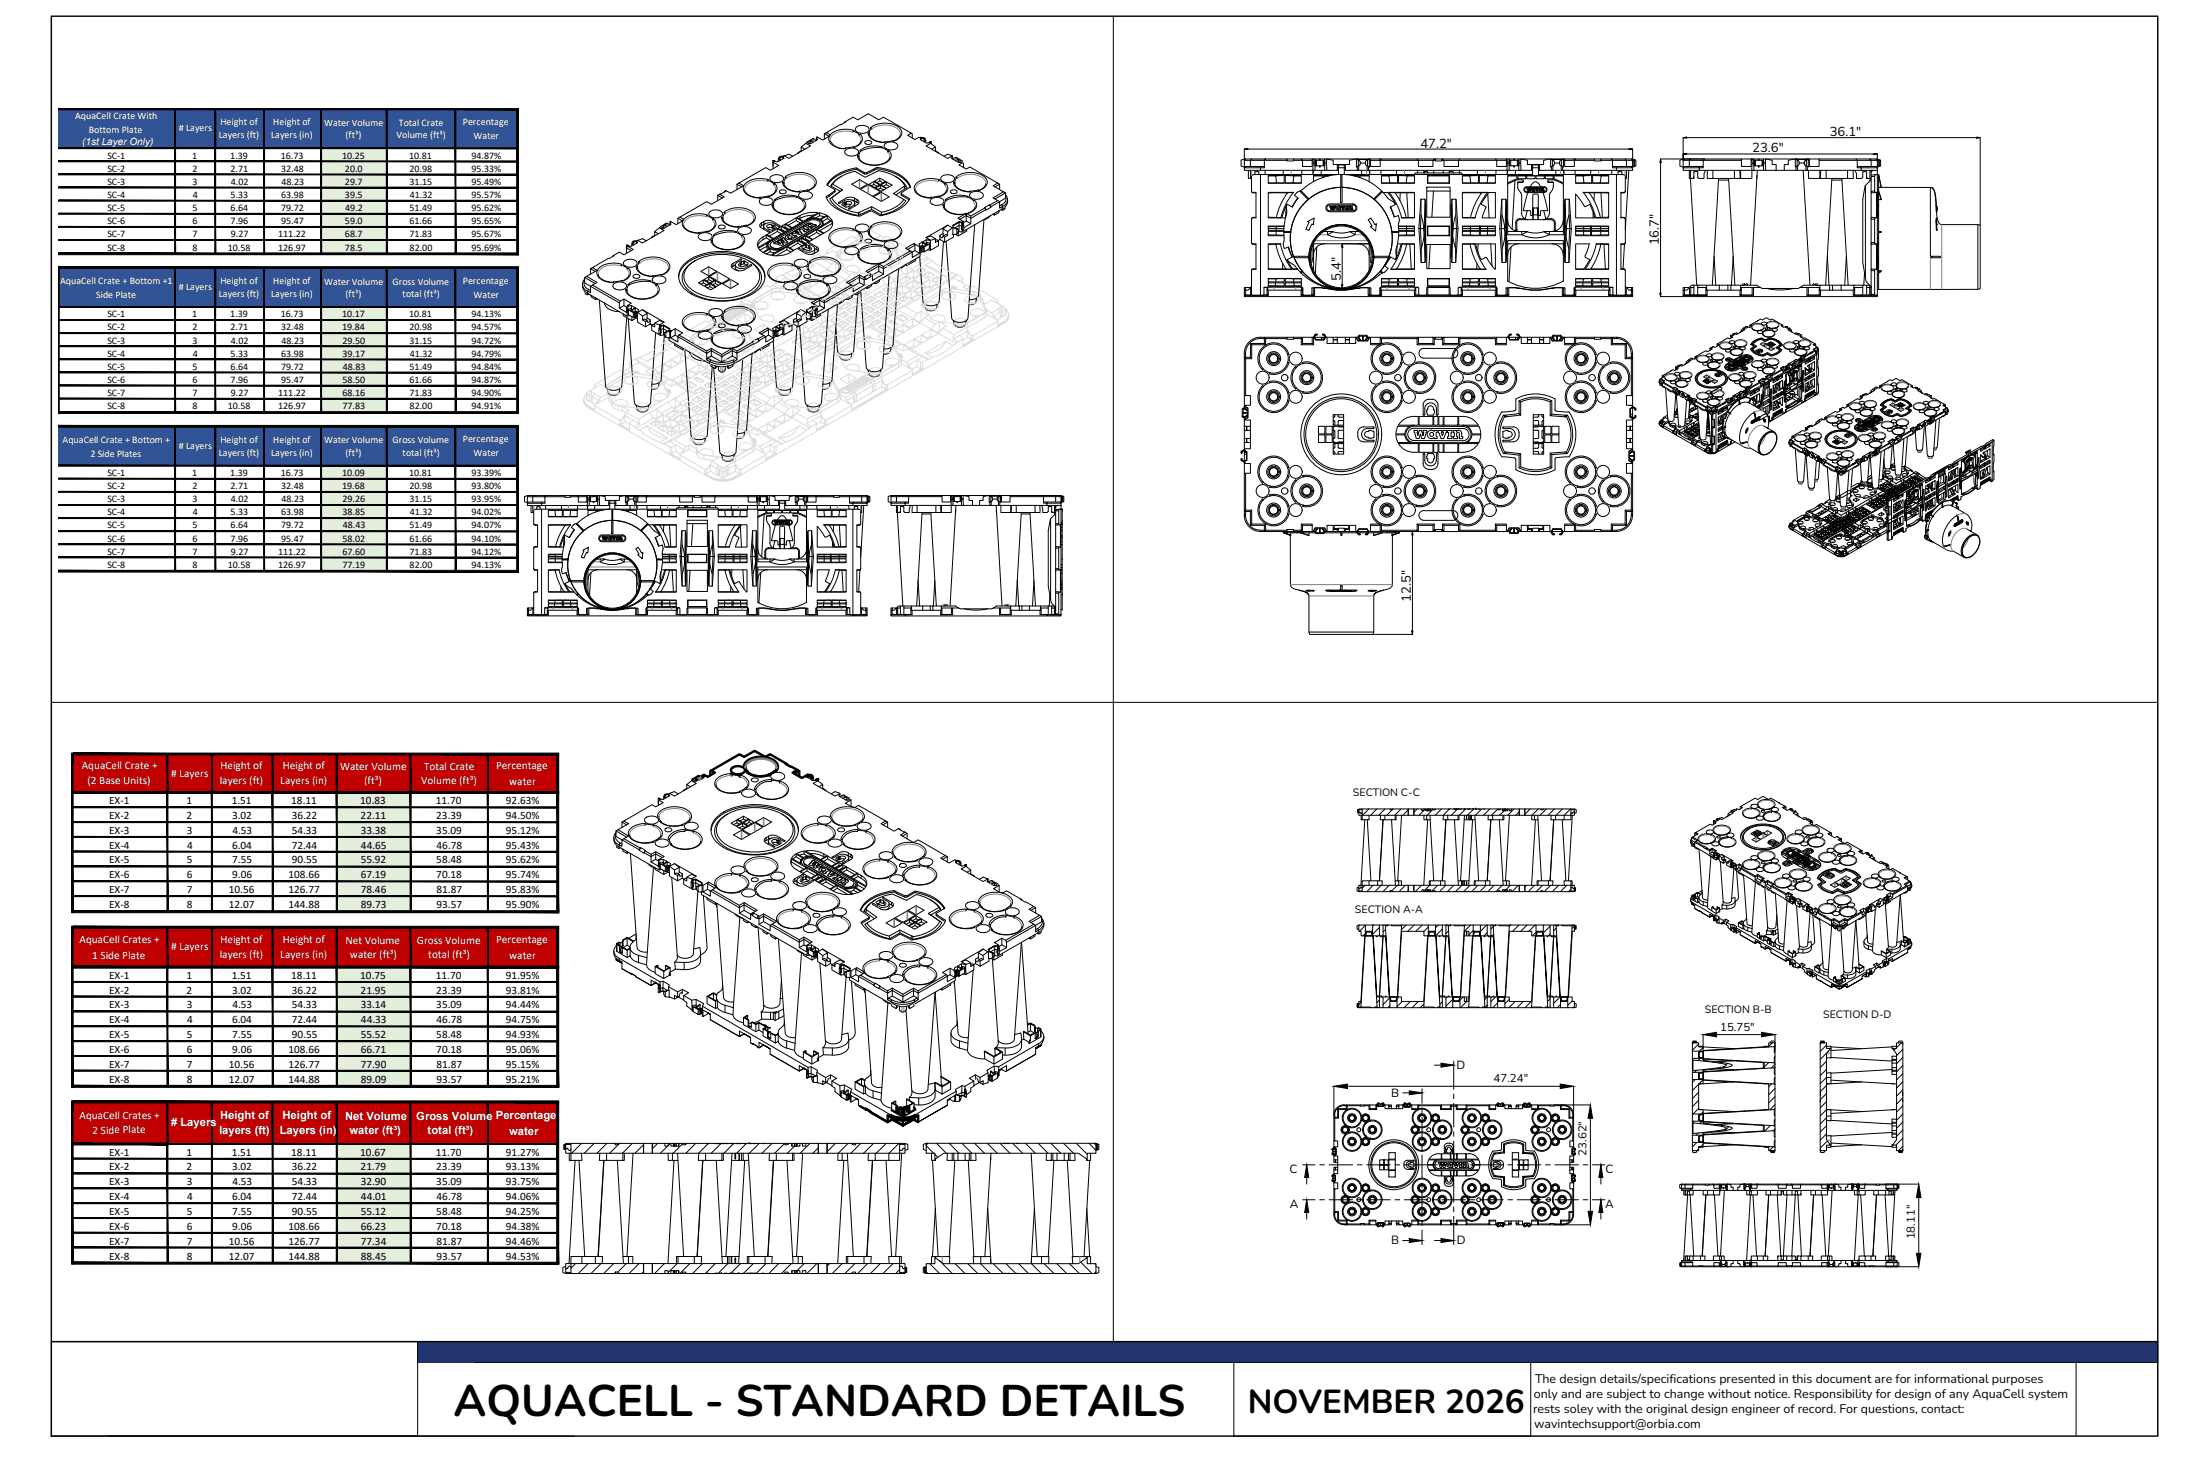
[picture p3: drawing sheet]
<svg xmlns="http://www.w3.org/2000/svg" width="914mm" height="610mm" viewBox="0 0 914 610" stroke-linecap="round" stroke-linejoin="round" font-family="sans-serif">
<defs><g id="words">
<text font-size="18.3" x="188.3" y="587.6">AQUACELL - STANDARD DETAILS</text>
<text font-size="13.8" x="517.9" y="586.4">NOVEMBER 2026</text>
<g font-size="5.4">
<text x="759.5" y="56.5">36.1&quot;</text>
<text x="589.6" y="61.2">47.2&quot;</text>
<text x="727.3" y="63.3">23.6&quot;</text>
<text x="688.6" y="101.9" transform="rotate(-90 688.6 101.9)">16.7&quot;</text>
<text x="556.5" y="116.6" transform="rotate(-90 556.5 116.6)">5.4&quot;</text>
<text x="585.6" y="249.6" transform="rotate(-90 585.6 249.6)">12.5&quot;</text>
</g>
<g font-size="5.2">
<text x="637.2" y="574">The design details/specifications presented in this document are for informational purposes</text>
<text x="636.7" y="580.1">only and are subject to change without notice. Responsibility for design of any AquaCell system</text>
<text x="636.4" y="586.3">rests soley with the original design engineer of record. For questions, contact:</text>
<text x="636.8" y="592.4">wavintechsupport@orbia.com</text>
</g>
<g font-size="4.9">
<text x="604.5" y="443.5">D</text>
<text x="577.4" y="455.3">B</text>
<text x="535.2" y="486.6">C</text>
<text x="666.5" y="486.9">C</text>
<text x="535.4" y="501.1">A</text>
<text x="666.2" y="501.3">A</text>
<text x="577.4" y="516.2">B</text>
<text x="604.8" y="516.1">D</text>
</g>
<g font-size="4.7" fill="#fff">
<text x="33.9" y="319.3">AquaCell Crate +</text>
<text x="71.1" y="322.2"># Layers</text>
<text x="91.5" y="319.3">Height of</text>
<text x="117.4" y="319.3">Height of</text>
<text x="141.2" y="319.7">Water Volume</text>
<text x="176" y="319.7">Total Crate</text>
<text x="205.9" y="319.2">Percentage</text>
<text x="36.3" y="325.5">(2 Base Units)</text>
<text x="91.2" y="325.5">layers (ft)</text>
<text x="116.4" y="325.5">Layers (in)</text>
<text x="151.2" y="325.5">(ft³)</text>
<text x="174.9" y="325.5">Volume (ft³)</text>
<text x="211.4" y="325.7">water</text>
<text x="33" y="391.4">AquaCell Crates +</text>
<text x="71.1" y="394.4"># Layers</text>
<text x="91.5" y="391.5">Height of</text>
<text x="117.4" y="391.5">Height of</text>
<text x="143.4" y="391.9">Net Volume</text>
<text x="173.1" y="391.9">Gross Volume</text>
<text x="205.9" y="391.3">Percentage</text>
<text x="38.3" y="398">1 Side Plate</text>
<text x="91.2" y="397.6">layers (ft)</text>
<text x="116.4" y="397.6">Layers (in)</text>
<text x="145.3" y="397.7">water (ft³)</text>
<text x="177.8" y="397.7">total (ft³)</text>
<text x="211.4" y="397.9">water</text>
<text x="33" y="464.4">AquaCell Crates +</text>
<text x="71" y="467.5"># Layers</text>
<text x="91.4" y="464.4">Height of</text>
<text x="117.3" y="464.4">Height of</text>
<text x="143.3" y="464.9">Net Volume</text>
<text x="172.8" y="464.9">Gross Volume Percentage</text>
<text x="38.5" y="470.6" transform="rotate(-2 38.5 470.6)">2 Side Plate</text>
<text x="90.9" y="470.6">layers (ft)</text>
<text x="116.1" y="470.6">Layers (in)</text>
<text x="145.1" y="470.6">water (ft³)</text>
<text x="177.5" y="470.6">total (ft³)</text>
<text x="211.3" y="471">water</text>
</g>
<g font-size="4.7">
<text x="45.3" y="333.7">EX-1</text>
<text x="77.3" y="333.7">1</text>
<text x="96.2" y="333.7">1.51</text>
<text x="120.9" y="333.7">18.11</text>
<text x="149.5" y="333.7">10.83</text>
<text x="180.9" y="333.7">11.70</text>
<text x="210" y="333.7">92.63%</text>
<text x="45.3" y="339.9">EX-2</text>
<text x="77.5" y="339.9">2</text>
<text x="96.3" y="339.9">3.02</text>
<text x="121.1" y="339.9">36.22</text>
<text x="149.7" y="339.9">22.11</text>
<text x="181.1" y="339.9">23.39</text>
<text x="210" y="339.9">94.50%</text>
<text x="45.3" y="346">EX-3</text>
<text x="77.5" y="346">3</text>
<text x="96.5" y="346">4.53</text>
<text x="121.1" y="346">54.33</text>
<text x="149.7" y="346">33.38</text>
<text x="181.1" y="346">35.09</text>
<text x="210" y="346">95.12%</text>
<text x="45.3" y="352.1">EX-4</text>
<text x="77.6" y="352.1">4</text>
<text x="96.3" y="352.1">6.04</text>
<text x="121.1" y="352.2">72.44</text>
<text x="149.8" y="352.1">44.65</text>
<text x="181.2" y="352.1">46.78</text>
<text x="210" y="352.1">95.43%</text>
<text x="45.3" y="358.3">EX-5</text>
<text x="77.5" y="358.3">5</text>
<text x="96.4" y="358.3">7.55</text>
<text x="121.1" y="358.3">90.55</text>
<text x="149.7" y="358.3">55.92</text>
<text x="181.1" y="358.3">58.48</text>
<text x="210" y="358.3">95.62%</text>
<text x="45.3" y="364.4">EX-6</text>
<text x="77.5" y="364.4">6</text>
<text x="96.4" y="364.4">9.06</text>
<text x="119.7" y="364.4">108.66</text>
<text x="149.7" y="364.4">67.19</text>
<text x="181.1" y="364.4">70.18</text>
<text x="210" y="364.4">95.74%</text>
<text x="45.3" y="370.6">EX-7</text>
<text x="77.5" y="370.6">7</text>
<text x="95" y="370.6">10.56</text>
<text x="119.7" y="370.6">126.77</text>
<text x="149.7" y="370.6">78.46</text>
<text x="181.1" y="370.6">81.87</text>
<text x="210" y="370.6">95.83%</text>
<text x="45.3" y="376.9">EX-8</text>
<text x="77.6" y="376.9">8</text>
<text x="95" y="376.9">12.07</text>
<text x="119.7" y="376.9">144.88</text>
<text x="149.8" y="376.9">89.73</text>
<text x="181.1" y="376.9">93.57</text>
<text x="210" y="376.9">95.90%</text>
<text x="45.3" y="406.2">EX-1</text>
<text x="77.3" y="406.2">1</text>
<text x="96.2" y="406.2">1.51</text>
<text x="120.9" y="406.2">18.11</text>
<text x="149.5" y="406.2">10.75</text>
<text x="180.9" y="406.2">11.70</text>
<text x="210" y="406.2">91.95%</text>
<text x="45.3" y="412.3">EX-2</text>
<text x="77.5" y="412.3">2</text>
<text x="96.3" y="412.3">3.02</text>
<text x="121.1" y="412.3">36.22</text>
<text x="149.7" y="412.3">21.95</text>
<text x="181.1" y="412.3">23.39</text>
<text x="210" y="412.3">93.81%</text>
<text x="45.3" y="418.5">EX-3</text>
<text x="77.5" y="418.5">3</text>
<text x="96.5" y="418.5">4.53</text>
<text x="121.1" y="418.5">54.33</text>
<text x="149.7" y="418.5">33.14</text>
<text x="181.1" y="418.5">35.09</text>
<text x="210" y="418.5">94.44%</text>
<text x="45.3" y="424.6">EX-4</text>
<text x="77.6" y="424.6">4</text>
<text x="96.3" y="424.6">6.04</text>
<text x="121.1" y="424.6">72.44</text>
<text x="149.8" y="424.6">44.33</text>
<text x="181.2" y="424.6">46.78</text>
<text x="210" y="424.6">94.75%</text>
<text x="45.3" y="430.8">EX-5</text>
<text x="77.5" y="430.8">5</text>
<text x="96.4" y="430.8">7.55</text>
<text x="121.1" y="430.8">90.55</text>
<text x="149.7" y="430.8">55.52</text>
<text x="181.1" y="430.8">58.48</text>
<text x="210" y="430.8">94.93%</text>
<text x="714" y="427.6">15.75&quot;</text>
<text x="45.3" y="436.9">EX-6</text>
<text x="77.5" y="436.9">6</text>
<text x="96.4" y="436.9">9.06</text>
<text x="119.7" y="436.9">108.66</text>
<text x="149.7" y="436.9">66.71</text>
<text x="181.1" y="436.9">70.18</text>
<text x="210" y="436.9">95.06%</text>
<text x="45.3" y="443.1">EX-7</text>
<text x="77.5" y="443.1">7</text>
<text x="95" y="443.1">10.56</text>
<text x="119.7" y="443.1">126.77</text>
<text x="149.7" y="443.1">77.90</text>
<text x="181.1" y="443.1">81.87</text>
<text x="210" y="443.1">95.15%</text>
<text x="45.3" y="449.3">EX-8</text>
<text x="77.6" y="449.3">8</text>
<text x="95" y="449.3">12.07</text>
<text x="119.7" y="449.3">144.88</text>
<text x="149.8" y="449.3">89.09</text>
<text x="181.1" y="449.3">93.57</text>
<text x="210" y="449.4">95.21%</text>
<text x="620" y="449.1">47.24&quot;</text>
<text x="45.3" y="479.6">EX-1</text>
<text x="77.3" y="479.6">1</text>
<text x="96.2" y="479.5">1.51</text>
<text x="120.9" y="479.6">18.11</text>
<text x="149.5" y="479.6">10.67</text>
<text x="180.9" y="479.6">11.70</text>
<text x="210" y="479.6">91.27%</text>
<text x="658.5" y="479.5" transform="rotate(-90 658.5 479.5)">23.62&quot;</text>
<text x="45.3" y="485.7">EX-2</text>
<text x="77.5" y="485.7">2</text>
<text x="96.3" y="485.7">3.02</text>
<text x="121.1" y="485.7">36.22</text>
<text x="149.7" y="485.7">21.79</text>
<text x="181.1" y="485.7">23.39</text>
<text x="210" y="485.7">93.13%</text>
<text x="45.3" y="491.9">EX-3</text>
<text x="77.5" y="491.9">3</text>
<text x="96.5" y="491.9">4.53</text>
<text x="121.1" y="491.9">54.33</text>
<text x="149.7" y="491.9">32.90</text>
<text x="181.1" y="491.9">35.09</text>
<text x="210" y="491.9">93.75%</text>
<text x="45.3" y="498">EX-4</text>
<text x="77.6" y="498">4</text>
<text x="96.3" y="498">6.04</text>
<text x="121.1" y="498">72.44</text>
<text x="149.8" y="498">44.01</text>
<text x="181.2" y="498">46.78</text>
<text x="210" y="498">94.06%</text>
<text x="45.3" y="504.1">EX-5</text>
<text x="77.5" y="504.1">5</text>
<text x="96.4" y="504.1">7.55</text>
<text x="121.1" y="504.1">90.55</text>
<text x="149.7" y="504.1">55.12</text>
<text x="181.1" y="504.1">58.48</text>
<text x="210" y="504.1">94.25%</text>
<text x="45.3" y="510.3">EX-6</text>
<text x="77.5" y="510.3">6</text>
<text x="96.4" y="510.3">9.06</text>
<text x="119.7" y="510.3">108.66</text>
<text x="149.7" y="510.3">66.23</text>
<text x="181.1" y="510.3">70.18</text>
<text x="210" y="510.3">94.38%</text>
<text x="794.7" y="514.3" transform="rotate(-90 794.7 514.3)">18.11&quot;</text>
<text x="45.3" y="516.4">EX-7</text>
<text x="77.5" y="516.4">7</text>
<text x="95" y="516.4">10.56</text>
<text x="119.7" y="516.4">126.77</text>
<text x="149.7" y="516.4">77.34</text>
<text x="181.1" y="516.4">81.87</text>
<text x="210" y="516.4">94.46%</text>
<text x="45.3" y="522.7">EX-8</text>
<text x="77.6" y="522.7">8</text>
<text x="95" y="522.7">12.07</text>
<text x="119.7" y="522.7">144.88</text>
<text x="149.8" y="522.7">88.45</text>
<text x="181.1" y="522.7">93.57</text>
<text x="210" y="522.7">94.53%</text>
</g>
<g font-size="4.4">
<text x="561.6" y="330.4">SECTION C-C</text>
<text x="562.4" y="378.7">SECTION A-A</text>
<text x="707.6" y="420.3">SECTION B-B</text>
<text x="756.8" y="422.3">SECTION D-D</text>
</g>
<g font-size="4.2" fill="#fff">
<text x="31.2" y="49.2">AquaCell Crate With</text>
<text x="91.5" y="51.9">Height of</text>
<text x="113.4" y="51.9">Height of</text>
<text x="134.6" y="52.3">Water Volume</text>
<text x="165.5" y="52.3">Total Crate</text>
<text x="192.1" y="51.9">Percentage</text>
<text x="36.9" y="55">Bottom Plate</text>
<text x="74.2" y="54.6"># Layers</text>
<text x="90.8" y="57.4">Layers (ft)</text>
<text x="112.5" y="57.4">Layers (in)</text>
<text x="143.4" y="57.4">(ft³)</text>
<text x="164.5" y="57.4">Volume (ft³)</text>
<text x="196.6" y="57.6">Water</text>
<text x="34.2" y="60.2">(1st Layer Only)</text>
<text x="24.9" y="117.8">AquaCell Crate + Bottom +1</text>
<text x="91.5" y="117.8">Height of</text>
<text x="113.4" y="117.8">Height of</text>
<text x="134.6" y="118.1">Water Volume</text>
<text x="162.9" y="118.1">Gross Volume</text>
<text x="192.1" y="117.7">Percentage</text>
<text x="39.9" y="123.6">Side Plate</text>
<text x="74.2" y="120.4"># Layers</text>
<text x="90.8" y="123.3">Layers (ft)</text>
<text x="112.5" y="123.3">Layers (in)</text>
<text x="143.4" y="123.3">(ft³)</text>
<text x="167.1" y="123.3">total (ft³)</text>
<text x="196.6" y="123.5">Water</text>
<text x="26" y="183.7">AquaCell Crate + Bottom +</text>
<text x="91.5" y="183.7">Height of</text>
<text x="113.4" y="183.7">Height of</text>
<text x="134.6" y="184">Water Volume</text>
<text x="162.9" y="184">Gross Volume</text>
<text x="192.1" y="183.6">Percentage</text>
<text x="37.5" y="189.5">2 Side Plates</text>
<text x="74.2" y="186.3"># Layers</text>
<text x="90.8" y="189.1">Layers (ft)</text>
<text x="112.5" y="189.1">Layers (in)</text>
<text x="143.4" y="189.1">(ft³)</text>
<text x="167.1" y="189.1">total (ft³)</text>
<text x="196.6" y="189.3">Water</text>
</g>
<g font-size="4.2">
<text x="44.6" y="65.8">SC-1</text>
<text x="79.8" y="65.8">1</text>
<text x="95.6" y="65.8">1.39</text>
<text x="116.5" y="65.8">16.73</text>
<text x="142" y="65.8">10.25</text>
<text x="169.8" y="65.8">10.81</text>
<text x="195.7" y="65.8">94.87%</text>
<text x="44.6" y="71.3">SC-2</text>
<text x="79.9" y="71.3">2</text>
<text x="95.7" y="71.3">2.71</text>
<text x="116.7" y="71.3">32.48</text>
<text x="143.2" y="71.3">20.0</text>
<text x="170" y="71.3">20.98</text>
<text x="195.7" y="71.3">95.33%</text>
<text x="44.6" y="76.7">SC-3</text>
<text x="79.9" y="76.7">3</text>
<text x="95.8" y="76.7">4.02</text>
<text x="116.8" y="76.7">48.23</text>
<text x="143.2" y="76.7">29.7</text>
<text x="170" y="76.7">31.15</text>
<text x="195.7" y="76.7">95.49%</text>
<text x="44.6" y="82.1">SC-4</text>
<text x="80" y="82.1">4</text>
<text x="95.7" y="82.1">5.33</text>
<text x="116.6" y="82.1">63.98</text>
<text x="143.2" y="82.1">39.5</text>
<text x="170.1" y="82.1">41.32</text>
<text x="195.7" y="82.1">95.57%</text>
<text x="44.6" y="87.6">SC-5</text>
<text x="79.9" y="87.6">5</text>
<text x="95.7" y="87.6">6.64</text>
<text x="116.7" y="87.6">79.72</text>
<text x="143.3" y="87.6">49.2</text>
<text x="170" y="87.6">51.49</text>
<text x="195.7" y="87.6">95.62%</text>
<text x="44.6" y="93">SC-6</text>
<text x="79.9" y="93">6</text>
<text x="95.7" y="93">7.96</text>
<text x="116.7" y="93">95.47</text>
<text x="143.2" y="93">59.0</text>
<text x="170" y="93">61.66</text>
<text x="195.7" y="93">95.65%</text>
<text x="44.6" y="98.5">SC-7</text>
<text x="79.9" y="98.5">7</text>
<text x="95.8" y="98.5">9.27</text>
<text x="115.5" y="98.5">111.22</text>
<text x="143.2" y="98.5">68.7</text>
<text x="170" y="98.5">71.83</text>
<text x="195.7" y="98.5">95.67%</text>
<text x="44.6" y="104">SC-8</text>
<text x="79.9" y="104">8</text>
<text x="94.5" y="104">10.58</text>
<text x="115.5" y="104">126.97</text>
<text x="143.2" y="104">78.5</text>
<text x="170" y="104">82.00</text>
<text x="195.7" y="104">95.69%</text>
<text x="44.6" y="131.7">SC-1</text>
<text x="79.8" y="131.7">1</text>
<text x="95.6" y="131.7">1.39</text>
<text x="116.5" y="131.7">16.73</text>
<text x="142" y="131.7">10.17</text>
<text x="169.8" y="131.7">10.81</text>
<text x="195.7" y="131.7">94.13%</text>
<text x="44.6" y="137.1">SC-2</text>
<text x="79.9" y="137.1">2</text>
<text x="95.7" y="137.1">2.71</text>
<text x="116.7" y="137.1">32.48</text>
<text x="142" y="137.1">19.84</text>
<text x="170" y="137.1">20.98</text>
<text x="195.7" y="137.1">94.57%</text>
<text x="44.6" y="142.6">SC-3</text>
<text x="79.9" y="142.6">3</text>
<text x="95.8" y="142.6">4.02</text>
<text x="116.8" y="142.6">48.23</text>
<text x="142.1" y="142.6">29.50</text>
<text x="170" y="142.6">31.15</text>
<text x="195.7" y="142.6">94.72%</text>
<text x="44.6" y="148">SC-4</text>
<text x="80" y="148">4</text>
<text x="95.7" y="148">5.33</text>
<text x="116.6" y="148">63.98</text>
<text x="142.1" y="148">39.17</text>
<text x="170.1" y="148">41.32</text>
<text x="195.7" y="148">94.79%</text>
<text x="44.6" y="153.4">SC-5</text>
<text x="79.9" y="153.4">5</text>
<text x="95.7" y="153.4">6.64</text>
<text x="116.7" y="153.4">79.72</text>
<text x="142.2" y="153.4">48.83</text>
<text x="170" y="153.4">51.49</text>
<text x="195.7" y="153.5">94.84%</text>
<text x="44.6" y="158.9">SC-6</text>
<text x="79.9" y="158.9">6</text>
<text x="95.7" y="158.9">7.96</text>
<text x="116.7" y="158.9">95.47</text>
<text x="142.1" y="158.9">58.50</text>
<text x="170" y="158.9">61.66</text>
<text x="195.7" y="158.9">94.87%</text>
<text x="44.6" y="164.3">SC-7</text>
<text x="79.9" y="164.3">7</text>
<text x="95.8" y="164.3">9.27</text>
<text x="115.5" y="164.3">111.22</text>
<text x="142.1" y="164.3">68.16</text>
<text x="170" y="164.3">71.83</text>
<text x="195.7" y="164.3">94.90%</text>
<text x="44.6" y="169.9">SC-8</text>
<text x="79.9" y="169.9">8</text>
<text x="94.5" y="169.9">10.58</text>
<text x="115.5" y="169.9">126.97</text>
<text x="142.1" y="169.9">77.83</text>
<text x="170" y="169.9">82.00</text>
<text x="195.7" y="169.9">94.91%</text>
<text x="44.6" y="197.5">SC-1</text>
<text x="79.8" y="197.5">1</text>
<text x="95.6" y="197.5">1.39</text>
<text x="116.5" y="197.5">16.73</text>
<text x="142" y="197.5">10.09</text>
<text x="169.8" y="197.5">10.81</text>
<text x="195.7" y="197.5">93.39%</text>
<text x="44.6" y="203">SC-2</text>
<text x="79.9" y="203">2</text>
<text x="95.7" y="203">2.71</text>
<text x="116.7" y="203">32.48</text>
<text x="142" y="203">19.68</text>
<text x="170" y="203">20.98</text>
<text x="195.7" y="203">93.80%</text>
<text x="44.6" y="208.4">SC-3</text>
<text x="79.9" y="208.4">3</text>
<text x="95.8" y="208.4">4.02</text>
<text x="116.8" y="208.4">48.23</text>
<text x="142.1" y="208.4">29.26</text>
<text x="170" y="208.4">31.15</text>
<text x="195.7" y="208.4">93.95%</text>
<text x="44.6" y="213.9">SC-4</text>
<text x="80" y="213.9">4</text>
<text x="95.7" y="213.9">5.33</text>
<text x="116.6" y="213.9">63.98</text>
<text x="142.1" y="213.9">38.85</text>
<text x="170.1" y="213.9">41.32</text>
<text x="195.7" y="213.9">94.02%</text>
<text x="44.6" y="219.3">SC-5</text>
<text x="79.9" y="219.3">5</text>
<text x="95.7" y="219.3">6.64</text>
<text x="116.7" y="219.3">79.72</text>
<text x="142.2" y="219.3">48.43</text>
<text x="170" y="219.3">51.49</text>
<text x="195.7" y="219.3">94.07%</text>
<text x="44.6" y="224.7">SC-6</text>
<text x="79.9" y="224.7">6</text>
<text x="95.7" y="224.7">7.96</text>
<text x="116.7" y="224.7">95.47</text>
<text x="142.1" y="224.7">58.02</text>
<text x="170" y="224.7">61.66</text>
<text x="195.7" y="224.7">94.10%</text>
<text x="44.6" y="230.2">SC-7</text>
<text x="79.9" y="230.2">7</text>
<text x="95.8" y="230.2">9.27</text>
<text x="115.5" y="230.2">111.22</text>
<text x="142.1" y="230.2">67.60</text>
<text x="170" y="230.2">71.83</text>
<text x="195.7" y="230.2">94.12%</text>
<text x="44.6" y="235.8">SC-8</text>
<text x="79.9" y="235.8">8</text>
<text x="94.5" y="235.8">10.58</text>
<text x="115.5" y="235.8">126.97</text>
<text x="142.1" y="235.8">77.19</text>
<text x="170" y="235.8">82.00</text>
<text x="195.7" y="235.8">94.13%</text>
</g>
</g></defs>
<!-- layer: 0 -->
<g fill="#fff" stroke="#fff" stroke-width=".42">
<path d="M512.1 595.9h123.2v-24.3zM512.1 571.6h123.2l-123.2 24.3z"/>
<path d="M182.2 595.9h329.9v-27.9zM182.2 568h329.9l-329.9 27.9z"/>
</g>
<!-- layer: PDF20_Solid Fills -->
<g fill="#305496" stroke="#305496" stroke-width=".42">
<path d="M24.3 45.4l190.6 16.2h-190.6z"/>
<path d="M24.3 111.1l190.6 16.3h-190.6z"/>
<path d="M24.3 176.9l190.6 16.4h-190.6z"/>
<path d="M24.3 45.4l190.6 16.2v-16.2zM24.3 45.4h190.6z"/>
<path d="M24.3 111.1l190.6 16.3v-16.3zM24.3 111.1h190.6z"/>
<path d="M24.3 176.9l190.6 16.4v-16.4zM24.3 176.9h190.6z"/>
</g>
<g fill="#e2efda" stroke="#e2efda" stroke-width=".42">
<path d="M133.3 61.5l27.3 5.5v-5.5zM133.3 61.5l27.3 5.5h-27.3z"/>
<path d="M133.3 67l27.3 5.4v-5.4zM133.3 67l27.3 5.4h-27.3z"/>
<path d="M133.3 72.4l27.3 5.5v-5.5zM133.3 72.4l27.3 5.5h-27.3z"/>
<path d="M133.3 77.8l27.3 5.5v-5.5zM133.3 77.8l27.3 5.5h-27.3z"/>
<path d="M133.3 83.3l27.3 5.5v-5.5zM133.3 83.3l27.3 5.5h-27.3z"/>
<path d="M133.3 88.7l27.3 5.5v-5.5zM133.3 88.7l27.3 5.5h-27.3z"/>
<path d="M133.3 94.2l27.3 5.4v-5.4zM133.3 94.2l27.3 5.4h-27.3z"/>
<path d="M133.3 99.6l27.3 5.8v-5.8zM133.3 99.6l27.3 5.8h-27.3z"/>
<path d="M133.3 127.4l27.3 5.5v-5.5zM133.3 127.4l27.3 5.5h-27.3z"/>
<path d="M133.3 132.8l27.3 5.5v-5.5zM133.3 132.8l27.3 5.5h-27.3z"/>
<path d="M133.3 138.3l27.3 5.5v-5.5zM133.3 138.3l27.3 5.5h-27.3z"/>
<path d="M133.3 143.7l27.3 5.5v-5.5zM133.3 143.7l27.3 5.5h-27.3z"/>
<path d="M133.3 149.2l27.3 5.4v-5.4zM133.3 149.2l27.3 5.4h-27.3z"/>
<path d="M133.3 154.6l27.3 5.5v-5.5zM133.3 154.6l27.3 5.5h-27.3z"/>
<path d="M133.3 160l27.3 5.5v-5.5zM133.3 160l27.3 5.5h-27.3z"/>
<path d="M133.3 165.5l27.3 5.7v-5.7zM133.3 165.5l27.3 5.7h-27.3z"/>
<path d="M133.3 193.2l27.3 5.5v-5.5zM133.3 193.2l27.3 5.5h-27.3z"/>
<path d="M133.3 198.7l27.3 5.5v-5.5zM133.3 198.7l27.3 5.5h-27.3z"/>
<path d="M133.3 204.1l27.3 5.5v-5.5zM133.3 204.1l27.3 5.5h-27.3z"/>
<path d="M133.3 209.6l27.3 5.5v-5.5zM133.3 209.6l27.3 5.5h-27.3z"/>
<path d="M133.3 215l27.3 5.5v-5.5zM133.3 215l27.3 5.5h-27.3z"/>
<path d="M133.3 220.4l27.3 5.5v-5.5zM133.3 220.4l27.3 5.5h-27.3z"/>
<path d="M133.3 225.9l27.3 5.5v-5.5zM133.3 225.9l27.3 5.5h-27.3z"/>
<path d="M133.3 231.3l27.3 5.8v-5.8zM133.3 231.3l27.3 5.8h-27.3z"/>
</g>
<g fill="#000" stroke="#000" stroke-width=".42">
<path d="M29.3 44.8h185.9v.7z"/>
<path d="M24.3 44.8v.7h190.9zM24.3 44.8l190.9 .7z"/>
<path d="M72.5 45.5l.4 59.5v-59.5zM72.5 45.5l.4 59.5h-.4z"/>
<path d="M89.2 45.5l.3 59.5v-59.5zM89.2 45.5l.3 59.5h-.3z"/>
<path d="M109.5 45.5l.3 59.5v-59.5zM109.5 45.5l.3 59.5h-.3z"/>
<path d="M133.1 45.5l.4 59.5v-59.5zM133.1 45.5l.4 59.5h-.4z"/>
<path d="M160.4 45.5l.3 59.5v-59.5zM160.4 45.5l.3 59.5h-.3z"/>
<path d="M188.9 45.5l.3 59.5v-59.5zM188.9 45.5l.3 59.5h-.3z"/>
<path d="M214.5 45.5l.7 60.2v-60.2zM214.5 45.5l.7 60.2h-.7z"/>
<path d="M24.3 61.3l190.2 .4h-190.2zM24.3 61.3l190.2 .4v-.4z"/>
<path d="M24.3 66.8l190.2 .3h-190.2zM24.3 66.8l190.2 .3v-.3z"/>
<path d="M24.3 72.2l190.2 .4h-190.2zM24.3 72.2l190.2 .4v-.4z"/>
<path d="M24.3 77.7l190.2 .3h-190.2zM24.3 77.7l190.2 .3v-.3z"/>
<path d="M24.3 83.1l190.2 .4h-190.2zM24.3 83.1l190.2 .4v-.4z"/>
<path d="M24.3 88.5l190.2 .4h-190.2zM24.3 88.5l190.2 .4v-.4z"/>
<path d="M24.3 94l190.2 .4h-190.2zM24.3 94l190.2 .4v-.4z"/>
<path d="M24.3 99.4l190.2 .4h-190.2zM24.3 99.4l190.2 .4v-.4z"/>
<path d="M24.3 105l190.9 .7h-190.9zM24.3 105l190.9 .7v-.7z"/>
<path d="M24.3 110.7l190.9 .7h-190.9zM24.3 110.7l190.9 .7v-.7z"/>
<path d="M72.5 111.4l.4 59.4v-59.4zM72.5 111.4l.4 59.4h-.4z"/>
<path d="M89.2 111.4l.3 59.4v-59.4zM89.2 111.4l.3 59.4h-.3z"/>
<path d="M109.5 111.4l.3 59.4v-59.4zM109.5 111.4l.3 59.4h-.3z"/>
<path d="M133.1 111.4l.4 59.4v-59.4zM133.1 111.4l.4 59.4h-.4z"/>
<path d="M160.4 111.4l.3 59.4v-59.4zM160.4 111.4l.3 59.4h-.3z"/>
<path d="M188.9 111.4l.3 59.4v-59.4zM188.9 111.4l.3 59.4h-.3z"/>
<path d="M214.5 111.4l.7 60.2v-60.2zM214.5 111.4l.7 60.2h-.7z"/>
<path d="M24.3 127.2l190.2 .4h-190.2zM24.3 127.2l190.2 .4v-.4z"/>
<path d="M24.3 132.6l190.2 .4h-190.2zM24.3 132.6l190.2 .4v-.4z"/>
<path d="M24.3 138.1l190.2 .3h-190.2zM24.3 138.1l190.2 .3v-.3z"/>
<path d="M24.3 143.5l190.2 .4h-190.2zM24.3 143.5l190.2 .4v-.4z"/>
<path d="M24.3 149l190.2 .3h-190.2zM24.3 149l190.2 .3v-.3z"/>
<path d="M24.3 154.4l190.2 .4h-190.2zM24.3 154.4l190.2 .4v-.4z"/>
<path d="M24.3 159.8l190.2 .4h-190.2zM24.3 159.8l190.2 .4v-.4z"/>
<path d="M24.3 165.3l190.2 .4h-190.2zM24.3 165.3l190.2 .4v-.4z"/>
<path d="M24.3 170.8l190.9 .8h-190.9zM24.3 170.8l190.9 .8v-.8z"/>
<path d="M24.3 176.5l190.9 .8h-190.9zM24.3 176.5l190.9 .8v-.8z"/>
<path d="M72.5 177.3l.4 59.4v-59.4zM72.5 177.3l.4 59.4h-.4z"/>
<path d="M89.2 177.3l.3 59.4v-59.4zM89.2 177.3l.3 59.4h-.3z"/>
<path d="M109.5 177.3l.3 59.4v-59.4zM109.5 177.3l.3 59.4h-.3z"/>
<path d="M133.1 177.3l.4 59.4v-59.4zM133.1 177.3l.4 59.4h-.4z"/>
<path d="M160.4 177.3l.3 59.4v-59.4zM160.4 177.3l.3 59.4h-.3z"/>
<path d="M188.9 177.3l.3 59.4v-59.4zM188.9 177.3l.3 59.4h-.3z"/>
<path d="M214.5 177.3l.7 60.1v-60.1zM214.5 177.3l.7 60.1h-.7z"/>
<path d="M24.3 193.1l190.2 .3h-190.2zM24.3 193.1l190.2 .3v-.3z"/>
<path d="M24.3 198.5l190.2 .4h-190.2zM24.3 198.5l190.2 .4v-.4z"/>
<path d="M24.3 203.9l190.2 .4h-190.2zM24.3 203.9l190.2 .4v-.4z"/>
<path d="M24.3 209.4l190.2 .4h-190.2zM24.3 209.4l190.2 .4v-.4z"/>
<path d="M24.3 214.8l190.2 .4h-190.2zM24.3 214.8l190.2 .4v-.4z"/>
<path d="M24.3 220.3l190.2 .3h-190.2zM24.3 220.3l190.2 .3v-.3z"/>
<path d="M24.3 225.7l190.2 .4h-190.2zM24.3 225.7l190.2 .4v-.4z"/>
<path d="M24.3 231.2l190.2 .3h-190.2zM24.3 231.2l190.2 .3v-.3z"/>
<path d="M24.3 236.7l190.9 .7h-190.9zM24.3 236.7l190.9 .7v-.7z"/>
</g>
<!-- layer: PDF20_Geometry -->
<g fill="none" stroke="#dcdcdc" stroke-width=".42">
<path d="M354.9 98.6l-.7-.4h-.8l-10.3 5.9v.5l.8 .4M355.7 99.7l-7.2 4.1-.9 1.4-2-1.2-5.1 2.9 4.7 2.7 1.7-1 3 1.8-1.7 1 4.6 2.6 1.7-1 3 1.8-1.7 1 5.1 2.9v3.1M356.2 97.8l-1.5 .9 1.3 .8M358.3 99l-2.7 .7M358.3 99.1l-2.1-1.3 4.7-2.6 4.6 2.6-3 1.8 7.1 1.2a3.1 3.1 0 0 1 2.3 2.2l3 1.7 1.3-.7 5 2.9-20.3 11.8M359.3 99.2h-1.8l-1.7 .6M360.2 95.5l-.7 .5M361.5 95.5l.7 .5M365.5 97.8l1.6 .9-2.2 1.3M366.8 98.6l.8-.4h.8l10.3 5.9v.5l-.8 .4M319.4 119.1l-.7-.4h-.8l-10.3 5.9v.4l.8 .5M320.8 118.3l-1.6 .9 1.3 .8"/>
<path d="M322.8 119.5l-2.1 .4-7.4 4.2-.8 .7-.3 .9-2.1-1.2-14.7 8.4 2.1 1.2M322.8 119.5l-2-1.2 5-2.9 4.7 2.7-1.7 1 3 1.7 1.7-.9 4.6 2.6-1.7 .9 3 1.8 1.7-1 5.1 3-46.1 26.5M323.7 116.6l-1.6-.9v1.9M323.8 119.7h-1.8l-1.6 .5M323.9 119.7l1.9 .3zM324 119.6h.1M324 119.5v.1M324 119.6l1.7 .3zM324.1 119.2l.3-.2-.5 .7M324.2 119.5l1.3 .2zM324.2 119.4v.1M324.2 114h.6"/>
<path d="M324.3 119.4h.1M324.4 119l1.3 .2-.2 .4-1.2-.2zM324.4 119h.1M324.5 119h-.1M325.5 119.6h.1M325.6 119.7h-.1M325.7 119.2l-1.6-.1-.3 .6v1.2l9.4 1.5a2.99 2.99 0 0 1 2.5 1.4l2.5 5.5 .2-1.8 .6-.1 .3 .5-.5-1.1M325.7 119.2h.1M325.7 119.2l.4 .2-.3 .6 7.4 1.2a3.3 3.3 0 0 1 2.6 1.4l2.1 4.2M325.7 119.9h.1M325.7 119.8h.1M325.8 119.9h.1"/>
<path d="M325.8 115.4l.4-.2-2-1.2-2.1 1.3v.4M326.1 119.5l-.4-.3-.2 .4 .3 .4M330.5 118.1l1.7 .2M332.1 118.3v2.4M332.3 118.2l3.9-2.3 3 1.8-3.8 2.2zM333.5 119.8l1.7 .3 7.5 4.3M334.7 108.3a23.1 23.1 0 0 1-8.5 4.9M336.2 115.9v2.8M336.4 115.8l2.8-1.6 3.1 1.7-2.8 1.7zM336.7 106.8l-.5 .7M336.9 119.1l-.7-.4-1.5 .8M337.8 110.1a24.9 24.9 0 0 0-8.6 4.9"/>
<path d="M338.8 117.2l.4-.3 .7 .4M339.2 114.2v2.7M339.5 114.1l3.8-2.3 3.1 1.8-3.9 2.2zM341.2 106.5l-1.5-.9h-.9l-2.1 1.2 2 1.2 1.8-1.1M343.1 104.6v.8M343.3 111.8v2.7M344 114.9l-.7-.4-1.5 .9M345.2 109.6l-1.7 2.1M346.5 113.5l14.4 8.3 6.7-3.9 .7 .4 3-1.8-.7-.4 4.6-2.6 .7 .4 3-1.7-.7-.4 7.4-4.3 1.4 .8-3.1 1.8 8.6 4.9 3-1.7 1.4 .8-7.3 4.2-.7-.4-3 1.7 .6 .5-4.5 2.6-.7-.4-3 1.7 .7 .4-6.8 3.9 9.8 5.6M346.6 113.5l-10.5-6-1.3 .8 3 1.8-8.6 4.9-3-1.7-1.4 .8 10.3 6M346.8 118.6v2.7M346.9 108.6v3.9l-1 .6"/>
<path d="M346.9 112.5l.3 .2M347 106l.5 1.1 1-.2 2 4.3a3.1 3.1 0 0 0 2.5 1.5l7.8 1-.6 .7 .4-.3 1.2 .2 .3 .4M347 118.5l3.9-2.3 3 1.8-3.8 2.2zM347.3 105.8h.1M347.3 105.8l.6-.1 .4 .7-.7 .1zM347.6 106.5h.1M347.9 105.7h.1M348 105.7h.1M348 105.7l-1 .3 .3-.2 .2 1.3 .1-.5 .7-.1 .1 .3M348 105.8h.1M348 105.8l.3 .7M348.2 111.3l-1.7 2.1"/>
<path d="M348.2 106.4h.1M348.3 106.4h.1M348.3 106.5h.1M348.4 106.5h-.1M348.4 106.8h.1M348.4 106.5l.1 .4-.1-.2M348.9 103.8l.1 1.2 6.9-4-.1-1.2-6.9 4a1.56 1.56 0 0 0-.9 1.9M348.9 105.6a3.9 3.9 0 0 1 5.3 .4 2.32 2.32 0 0 1-3.1 2l-1.7-.4a1.21 1.21 0 0 1-.5-2zM349 104.9l-1 .9M350.9 116.2v2.7M351.1 111.9a3.3 3.3 0 0 1 5-1.2l.7 1.1-.2 .7-.8 .6M351.6 119.4l-.7-.5-1.5 .9"/>
<path d="M352.8 113.9l-1.7 2.2M352.8 107.8l-1.3-.2-1.4 .3M353.8 119.2h.6M353.8 119.4h.6M354.1 119.4v1.6l1.3 .8M354.5 113v3.9l-1 .5M354.5 116.9l.3 .2M355.8 115.7l-1.7 2.1M355.8 101.6a3.9 3.9 0 0 1 5.3 .4 2.31 2.31 0 0 1-3.1 2.1l-1.7-.5a1.22 1.22 0 0 1-.5-2zM357 103.8h2.7M359.3 100.4h-1.8l-1.6 .5M360.5 113.8h.1"/>
<path d="M360.6 114h.1M360.7 113.7l-.5 .7 1.9 .3 .4-.6M360.7 113.7h.1M360.7 113.6h.1M360.7 113.7l1.4 .2M360.8 113.6h.1M360.8 113.7l1.2 .2-.2 .3-1.2-.2zM360.8 113.7h.1M361.8 114.2h.1M362 113.8h.1M362 113.9h.1M362.1 113.9h.1"/>
<path d="M362.1 113.9l.3 .2M362.3 114.1h.1M362.4 114.1l-.4-.2-.2 .4 .3 .4M365.2 103a3.9 3.9 0 0 1 5.4 .4 2.32 2.32 0 0 1-3.2 2.1l-1.7-.5a1.21 1.21 0 0 1-.5-2zM365.9 115.7l1.7 2.1M366 113.5l-1.7 .6h-1.8M366.3 113.4a3.1 3.1 0 0 0-4.6-1.5 1.39 1.39 0 0 0-1.1 1.8M366.4 105.3h2.7M368 119.1h.6M368 119.4h.6M368.3 110.5l2.2 .4M368.3 119.4v1.9"/>
<path d="M368.5 118.4l3.1-1.7 2.8 1.6-3.1 1.7zM368.7 100.7v1.2M369 114v3.8l-.7 .5M369 117.8v.1M369 113.9l1.7 2.2M370 119.9l.1 .3-1.5-1 1.5 1.1M371.1 110.6l-2.2 .1M371.3 102.2l-.1 1.1M371.6 116.7v2.7M372 119.6l-.4-.2-.7 .4M372.9 116.6l2.7-1.8-2.7 1.6-.1 .3M373.2 109.4a3.2 3.2 0 0 0-5-1.2l-.8 .9 .2 .8 .7 .6"/>
<path d="M373.3 106.4h.1M373.4 106.3v.1M373.4 106.4l-2.1-4.2a3.3 3.3 0 0 0-2.6-1.5l-9.4-1.5v1.2l9.4 1.5a3.2 3.2 0 0 1 2.5 1.4l2.5 5.5M373.4 106.4l.4 1zM373.4 106.3h.1M373.4 106.4l.3 .7zM373.5 106.3l-.1 .1M373.5 106.3h.1M373.5 111.3l1.7 2.1M373.8 107.1h-.1M373.8 107h.1M373.8 107.4h.1"/>
<path d="M373.8 107.4l-.6-1 .6 1.1M374.1 106.2h.1M374.1 106.2l-.6 .1 .3 .8 .6-.2-.3-.7-.6 .1M374.1 106.2l.7 1.2-1.1 .2a1.45 1.45 0 0 1-.8 2l-6.9 4M374.2 106.3l.5 1.1-.2-.5-.7 .2-.1 1.7M374.4 106.9h.1M374.6 118.4v2.7M375.6 114.7h.6M375.6 115h.6M375.9 114.9v2M375.9 118.1l-.1 .3 2.9-1.8-2.8 1.8M376.1 114l3.1-1.7 2.8 1.6-3.1 1.7z"/>
<path d="M376.6 113.5h.1M377.6 115.6v.3l-2.9 1.7-1.8-.9v-.4M377.6 115.8l-1.4-1 1.5 1.1M378.3 111.7l-1.7-2.1v3.9l-.7 .4M378.7 116.5h.6M378.7 116.7h.6M378.7 104.6v.8M379 116.7v2.1l-1.2 .7M379 118.8l.5 .3M379.2 115.8l3-1.8 3.4 2-3 1.7zM379.2 112.3v2.6M379.6 115.2l-.4-.3-.7 .5"/>
<path d="M380.5 112v.3M380.5 112.2l1.5-1.1-1.6 1.2M380.5 106.5l1.6-.9h.8l2.1 1.2-1.9 1.2-1.9-1.1M381.3 117.7l.1 .3-2.1-1.4 2 1.4M381.3 118.1l-3 1.6-2.4-1.2M381.5 117.1l.7-.4 1.1 .7M382 111.1h.6M382 111.3h.6M382.2 114v2.7M382.3 118.6h.6M382.3 118.9h.6M382.3 111.3v1.9"/>
<path d="M382.6 111.1l1.5 1.1zM382.6 118.8v2M382.8 117.9l3.1-1.8 2.8 1.6-3.1 1.8zM383.5 113.7v.4l2 1.1M383.5 114l1.6-1.1-1.6 1.1M383.9 110.1a22 22 0 0 1 8.6 4.9M384 111.9v.4l-1.7 .9-1.8-.9M384.3 119.4v.4M384.3 119.7l-1.4-1 1.5 1.1M384.3 119.8l-2.7 1.6M385 106.8l.6 .7M385 112.8h.7"/>
<path d="M385 113.1h.7M385.4 113l.2 2.3M385.4 115.1h.1M385.5 115.2h.6M385.9 116.1v2.7M386.4 119.1l-.5-.3-.8 .4M387 108.3a23.4 23.4 0 0 0 8.5 5M387.2 115.8l-.1 .3 1.5 .9M387.2 115.8l1.5-.9-1.6 1.2zM387.6 114l.1 .3-1.6 .9M387.7 114.3l-2-1.4 2 1.4M388.2 119.8l-1.6 .2"/>
<path d="M388.7 114.9h.6M388.7 115.2h.6M388.9 117.9v1.6M389 115.1v2M390.7 115.7v.4l-1.5 .9h-.6M390.7 116l-1.4-1.1 1.5 1.2M391.3 118.1l-1.7 .2M394.7 119.7h-1.7l-1.7 .5M394.9 119.6h.1M394.9 119.6l1.8 .4zM394.9 119.5v.1M394.9 119.6l1.8 .3z"/>
<path d="M395.1 119.2l.3-.2-.6 .7M395.1 119.4h.1M395.1 119.5l1.4 .2zM395.2 119.4h.1M395.4 119l-.7 .7v1.2l9.5 1.5a3.2 3.2 0 0 1 2.5 1.4l2.5 5.5 .1-1.2M395.4 119h.1M395.4 119l1.6 .4-.3 .6 7.5 1.2a3.3 3.3 0 0 1 2.5 1.4l2.6 5.5a1.54 1.54 0 0 1-1 2l-6.9 4-2.3 .5-1.6-.3-.2 .4 .3 .5M395.4 119l1.2 .2-.2 .4-1.2-.2zM395.9 115.4l-.4-.2 2-1.2 2.1 1.3v.4M396.4 119.6h.1M396.5 119.5h-.1M396.5 119.6v.1"/>
<path d="M396.6 119.2h.1M396.7 119.8h-.1M396.7 119.9h.1M397 119.5l-.4-.3-.1 .4 .2 .4M397.5 114h-.6M398.1 116.6l1.5-.9v1.9M401 118.3l1.5 .9-1.3 .7M402.3 119.1l.8-.4h.8l10.2 5.9v.4l-.7 .5M282.3 139.6v.9M288.1 138.8l.1 1.3 6.9-4-.1-1.2-6.9 3.9a1.59 1.59 0 0 0-1 2M294.1 133.7l-.7-.4h-.8l-10.3 5.9v.4l.8 .5M294.9 134.8l-7.2 4.1-.8 1.4-2.1-1.2-5.1 2.9 4.7 2.7 1.7-1 3 1.8-1.7 .9 4.6 2.7 1.6-1 3.1 1.8-1.7 .9 5.1 2.9v3.2"/>
<path d="M295 136.7a3.9 3.9 0 0 1 5.3 .3 2.31 2.31 0 0 1-3 2.1l-1.8-.4a1.22 1.22 0 0 1-.5-2zM295.4 132.9l-1.5 .9 1.3 .8M296.2 139h2.7M297.5 134.1l-2.6 .6M298.5 135.5h-1.8l-1.6 .5M298.5 134.3h-1.8l-1.7 .5M298.5 132.2l9.6-5.7a2.52 2.52 0 0 1 3.7 .9l-.6 .9-9.2 5.3a2.54 2.54 0 0 1-3.6-.9zM298.6 134.3l1.9 .3zM298.6 134.3l1.8 .2zM298.7 134.2h.1M298.8 133.8l.3-.2-.5 .7M298.9 134.1h.1"/>
<path d="M298.9 132.8a1.91 1.91 0 0 0 2.8 .6M298.9 132.7v.1M298.9 134h.1M298.9 134l1.3 .3zM299 131.8a.96 .96 0 0 0-.6 1 .96 .96 0 0 0 .8 .8M299 131.9l-.6 .8M299.1 133.6h.1M299.1 133.6l1.2 .2-.1 .4-1.2-.2zM299.2 132.1l9.3-5.3 1.4-.3a.96 .96 0 0 1 1.1 .3 .96 .96 0 0 1 0 1.1l-9.3 5.4-1.4 .3a.95 .95 0 0 1-1.1-.3 .95 .95 0 0 1 0-1.2zM299.4 130.6l-.7 .5M299.8 132.2l.6-.3 1.5 .5v-.3l-1.1-.4 .8-.5 1.5 .9-1.5 .7zM300.2 134.2h.1"/>
<path d="M300.2 134.3h.1M300.3 133.8h-1.5l-.3 .5v1.2l9.4 1.5a3.1 3.1 0 0 1 2.5 1.4l2.5 5.5 .1-1.8h.6l.3 .4-.5-1.1M300.3 133.8h.1M300.4 133.8l.4 .3-.3 .5 7.4 1.2a3.5 3.5 0 0 1 2.6 1.4l2.1 4.3M300.4 133.8h.1M300.4 134.5h.1M300.4 134.4v.1M300.4 131.9v.1M300.5 134.5h-.1M300.8 134.1l-.4-.2-.2 .3 .3 .4M301.3 132.4v.1M301.6 131.2v.1"/>
<path d="M301.8 131.5l1.2 .6M301.8 131.1l.8-.5 1.5 .9-.8 .4zM301.8 131.5l-.2-.2-.8 .4M302 132.3l-.4 .3-1.2-.6-.5 .3M302.3 132.3v.1M302.5 132v.1M302.6 130.6v.1M302.7 131.9v.1M302.8 130.9l1.3 .6M302.9 130.9l-.3-.2-.7 .4M303.1 131.6v.2M303.3 130.2l.5-.3 2.1 .6-.7 .3-1.1-.5 .9 .7-.7 .4z"/>
<path d="M303.4 130.3l.4-.3 2 .5M303.6 131.4v.1M303.8 131.2v.2M303.8 129.9v.1M304.1 131.1v.1M304.1 130.3l.4 .7h.4M304.5 138.1a4 4 0 0 1 5.3 .4 2.31 2.31 0 0 1-3.1 2.1l-1.8-.5a1.19 1.19 0 0 1-.4-2zM304.5 130.8v.2M304.7 130.7v.1M304.7 129.5l.6-.2-.2-.1-.5 .3 1.5 .8 .5-.2M304.9 130.5v.2M305.1 129.2v.1"/>
<path d="M305.4 130.3v.1M305.5 130.2v.1M305.6 128.8l-.3 .4M305.6 128.9l-.3 .4M305.6 132.4l3.6-2.1 3.1 1.8-3.6 2.1zM305.8 129.3l.5 .4 .6-.4M305.9 130l-.1 .2M306 129.1l.6-.1a.31 .31 0 0 1 .3 .4 .31 .31 0 0 1-.5 .2 .36 .36 0 0 1-.5 0 .36 .36 0 0 1 .1-.5zM306.9 128.1l.5-.3 1.1 .4-.5-.7 .5-.3 1.9 .7-.7 .3-1-.5 .7 .7-.4 .3-1.2-.4 .9 .5-.7 .4zM307.2 129.7l-.7 .2M307.3 126.1l-.7 .5M307.4 127.8v.1"/>
<path d="M307.5 129.4l-.8-.6-1.1 .2 .6-.3a.72 .72 0 0 1 1 .1 .72 .72 0 0 1 0 1M307.6 125v.9M307.8 128.9l-.1 .2M307.8 128.3l.8 .6M307.9 135.8v1.2M308 127.6l.5-.2 1.8 .5M308.1 126.5v.2M308.2 128.7v.1M308.3 128.6v.1M308.5 127.2v.2M308.5 128.2l-1.1-.3-.4 .3M308.7 127.7l.6 .8"/>
<path d="M309.2 130.3v3.6M309.5 128v.1M309.9 127.7v.1M310 127.6v.2M310.5 137.2l-.1 1.2M310.8 128.1l-9.1 5.2M311.3 127.4l-.5 .8M311.5 126.4l.3-.1 .3 1.2v-.5l.7-.1 .2 .5M311.8 126.3h.1M311.8 126.3l-.3 .1 .5 1.1 1-.1 2 4.3a3.3 3.3 0 0 0 2.6 1.5l7.4 1.1M311.8 127.5l-.2-.5-1-.6h-1.9l-9.7 5.5 9.1-5.4a2.35 2.35 0 0 1 3.7 1.1l-.4 .6-9.4 5.4-1.5 .3M311.8 126.3l.7-.1 .3 .7-.7 .1z"/>
<path d="M312.1 127h.1M312.5 126.2h-.1M312.5 126.2h.1M312.5 126.2l-.7 .1M312.5 126.2l.4 .8zM312.5 126.2l.5 1.1M312.8 126.9h.1M312.9 127h.1M312.9 126.9v.1M312.9 127.3h.1M312.9 127.2v.1M312.9 127.2h.1"/>
<path d="M313.2 136.8l3.6-2.1 3.1 1.8-3.7 2.1zM313.4 124.2l.1 1.2 6.9-4-.1-1.2-6.9 4a1.5 1.5 0 0 0-.9 2M313.5 126a3.9 3.9 0 0 1 5.2 .4 2.31 2.31 0 0 1-3 2.1l-1.8-.5a1.22 1.22 0 0 1-.4-2zM313.5 125.4l-.9 .9M315.6 132.4a3.3 3.3 0 0 1 5.1-1.2 1.25 1.25 0 0 1 .7 1.3 1.25 1.25 0 0 1-1 1.1M316.8 134.7v3.5M317.4 128.3l-1.3-.2-1.5 .2M320.4 122.1a3.9 3.9 0 0 1 5.3 .4 2.32 2.32 0 0 1-3.1 2l-1.8-.5a1.21 1.21 0 0 1-.4-1.9zM321.5 124.3h2.7M323.8 120.9h-1.7l-1.7 .5M325 134.3l.3-.2-.6 .8 .4-.4 1.3 .2 .2 .5-.1-.9 .4 .3M325 134.3h.1"/>
<path d="M325.1 134.3h.1M325.1 134.5h.1M325.2 134.1h.1M325.3 134.1h.1M325.3 134.1l1.6 .5M325.3 134.1l1.2 .2-.1 .4-1.3-.2zM326.4 134.7h.1M326.5 134.4h.1M326.5 134.3h.1M326.6 134.3h.1M326.6 134.4h.1M326.8 134.5h.1"/>
<path d="M329.8 123.5a3.9 3.9 0 0 1 5.3 .4 2.3 2.3 0 0 1-3.1 2.1l-1.7-.5a1.22 1.22 0 0 1-.5-2zM330.5 136.2l1.7 2.1M330.8 133.9a3.1 3.1 0 0 0-4.5-1.5 1.36 1.36 0 0 0-1.1 1.8M331 125.8h2.7M332.6 139.6h.6M332.6 139.9h.6M332.9 139.8v2M333.1 138.9l3-1.8 2.8 1.7-3 1.7zM333.2 121.2v1.2M333.5 134.4v3.9l-.7 .4M333.5 138.3h.1M333.5 134.4l1.7 2.2"/>
<path d="M335.6 131.1l-2.1 .1M335.8 122.6l-.1 1.2M336.1 137.1v2.7M337.4 137.1l2.8-1.9-2.8 1.9M337.7 129.9a3.3 3.3 0 0 0-5-1.3 1.3 1.3 0 0 0-.7 1.5 1.3 1.3 0 0 0 1.2 1l1.8 .3M337.8 126.9l.5 1.1zM337.9 126.9h.1M337.9 126.9l.4 1zM337.9 126.8h.1M337.9 126.8l.4 .8zM338 126.8h.1M338.1 122.4l1.6 .2"/>
<path d="M338.1 131.8l1.7 2.1M338.3 127.6h.1M338.3 127.9h.1M338.4 127.9h-.1M338.4 127.5h-.1M338.6 126.7h.1M338.7 126.7l.3 .7-.6 .1-.4-.7 .7-.1-.8 .1M338.7 126.7h.1M338.7 126.7l.6 1.2-1 .1a1.5 1.5 0 0 1-.9 2.1l-7.5 4.2-3 .3-.3 .6-1.9-.3 .5-.8M339 127.4h.1M339.2 138.9v2.7M339.7 122.7v2.3"/>
<path d="M339.9 122.6l3.9-2.3 3 1.8-3.8 2.2zM340.1 135.2h.7M340.1 135.5h.7M340.5 138.8l2.7-1.8-2.8 1.9M340.5 135.4v2M340.7 134.5l3-1.7 2.8 1.6-3 1.7zM341.1 133.9v.1M341.1 124.2l1.7 .2 6.7 3.9-6.7 3.9 .7 .4-3.1 1.8-.7-.4-4.5 2.6 .7 .4-3.1 1.8-.7-.5-14.6 8.5 .7 .4-3.1 1.8-.7-.4-4.6 2.6 .7 .4-3 1.8-.7-.4-6.7 3.9-6.8-3.9M342.2 136.3l-1.4-1.1 1.4 1.2M342.2 136.4l-3 1.6-1.8-.8v-.4M342.2 136v.4M342.8 132.2l-1.7-2.1v3.8l-.7 .4"/>
<path d="M343.2 137h.6M343.2 137.2h.6M343.5 137.2v2.1l-1.2 .7M343.5 139.3l.5 .3M343.7 136.2l3.1-1.7 3.4 2-3.1 1.7zM343.7 132.8v2.6M343.8 120.3v2.7M343.8 137l2.1 1.5zM344 120.2l2.8-1.6 3.1 1.7-2.9 1.7zM344.2 135.7l-.5-.3-.7 .5M344.5 123.4l-.7-.4-1.5 .9M345 132.7l1.5-1.1-1.5 1.2"/>
<path d="M345.1 124.5l1.6-1.2-1.7 1.3M345.1 124.2v.4l2.4 1.4h.6M345.8 138.1v.4l-2.9 1.7-2.4-1.2-.1-.5M346 137.6l.8-.4 1 .6M346.2 127.2l3.3 1.1M346.4 121.6l.4-.3 .7 .4M346.5 131.5h.7M346.5 131.8h.7M346.7 123.3h.6M346.7 123.5h.6M346.8 134.5v2.7M346.8 139.1h.7"/>
<path d="M346.8 139.3h.7M346.9 131.7v1l.8 .5M347 123.5v1.7l1.3 .7M347 125.2l-.5 .2M347.2 139.3v2M347.4 138.4l3-1.8 2.8 1.6-3 1.8zM348.1 134.2l1.5-.9-1.6 1.2zM348.1 134.2v.3l2 1.2M348.2 130.6l-.1 .3 .1-.3 1.9-1.1-1.9 1.3M348.6 132.6l-1.4-1 1.4 1.1M348.6 132.3v.3l-1.8 1.1-1.8-.9v-.4M348.9 139.9l-.1 .4-2.9 1.6-1.8-.9"/>
<path d="M349.1 127v.4M349.1 127.3l2.5-1.6-2.5 1.7M349.2 121.9v.3l2.4 1.4 1.2-.3M349.2 122.1l.6-.5-.7 .6M349.6 133.3h.6M349.6 133.5h.6M349.7 124.9l-2.4-1.6 2.5 1.7M349.7 124.7l.1 .3-1.7 1M349.8 121.5h.6M349.8 121.8h.6M349.9 133.5v.9l1.5 .9M349.9 134.4l-1 .6"/>
<path d="M350.1 121.7v1.1M350.1 129.5h.6M350.1 129.7h.6M350.4 129.7v.9l.9 .5M350.4 136.6v2.7M350.6 130.8v.7M350.9 139.6l-.5-.3-.7 .4M351.2 132.3v.4l2.2 1.2 2.3-1.1M351.2 132.6l1.9-1.3-1.9 1.4M351.6 125.6h.6M351.6 125.9h.6M351.7 136.3l-.1 .3 1.7-1.2-1.6 1.1"/>
<path d="M351.7 136.7l1.4 .8M351.7 128.5v.4M351.7 128.8l2.5-1.4v-.2l-2.5 1.4v.3M351.9 125.8v1.5M352.1 130.3v.4M352.1 130.6l-1.4-1.1 1.5 1.1M352.1 130.7l-2.1 1.1-1.8-.8M352.2 134.7l-2-1.4 2 1.2 .1 .3M352.2 134.4v.4l-1.5 .9h-.6M352.2 120.1v.4M352.2 120.4l1.6-1.2-1.7 1.3M352.2 120.5l2.4 1.4"/>
<path d="M352.8 122.9v.4M352.8 123.2l-2.4-1.6 2.4 1.6M353.1 137.4h.6M353.1 126.4l-.9-.7 1 .8M353.1 131.2h.7M353.1 131.5h.7M353.1 126.2v.4l-2.4 1.4-1.6-.6M353.2 124.9l1.4-1-1.5 1.1M353.2 124.7l-.1 .3 1.1 .6M353.2 135.4h.6M353.2 135.6h.6M353.4 131.5v.9l1.5 .9"/>
<path d="M353.4 138.4v1.5M353.4 132.4l-1.3 .8M353.5 135.6v.9l-1 .6M353.5 136.5l.9 .5M354.1 121l-.5 .3M354.2 125.6h.6M354.2 127.1h.6M354.2 127.4h.6M354.5 127.3v1l-1.9 1.1M354.5 128.3l.9 .5M354.6 123.9h.6M354.6 124.1h.6"/>
<path d="M354.8 130.3v.4M354.8 130.6l2.4-1.7-2.5 1.7M354.8 130.7l2 1.1M354.9 134.4v.4l1.6 .9 2.3-1.2M354.9 134.7l1.9-1.3-1.9 1.1-.1 .3M354.9 124.1v1.5M355.2 136.5l-1.4-1.1 1.5 1.1M355.2 136.2l.1 .3-1.6 1M355.7 132.7l-1.9-1.4 2 1.4M355.7 132.4v.4M355.8 126.2l-.1 .3 1.5 .9 .6-.1M355.8 138.5l-1.6 .2"/>
<path d="M355.9 126.4l1.3-1-1.5 1.1M356.2 124.7l-1-.8 1.1 .9M356.2 128.2l-1.4-1 1.5 1.1M356.2 128.3l-2.6 1.5-1.9-.9M356.2 124.8l-1.4 .8M356.2 124.4v.4M356.2 127.9v.4M356.3 123.2l2.4-1.6-2.5 1.6M356.3 123.3l.9 .6M356.3 122.9v.4M356.8 133.3h.6M356.8 131.8h.6"/>
<path d="M356.8 133.6h.6M356.8 120.6v.3M356.8 120.8l-2.3-1.6 2.4 1.7M356.8 121l-1.6 .9h-.6M357.1 133.6v.9l-1.4 .8M357.1 134.5l.9 .5M357.2 125.4h.6M357.2 123.8h.6M357.2 128.9h.6M357.2 129.1h.6M357.2 125.6h.6M357.5 129.1v.9l-1.9 1.1"/>
<path d="M357.5 125.6v.9l.9 .5M357.5 130l1.5 .9M357.5 126.5l-.8 .5M357.8 125.4l1.5 1.1zM358.4 132.4v.4M358.4 132.7l2.5-1.7-2.5 1.7M358.4 132.8l1.4 .8M358.7 121.5h.6M358.7 121.7h.6M358.8 134.1v.4M358.8 134.4l-1.4-1 1.4 1.1M358.9 124.5l2.4-1.4-2.5 1.7z"/>
<path d="M358.9 128.2l1.4-1-1.5 1.1 2.3 1.2 1.8-.8v-.4M358.9 124.4l-.1 .3 1.5 .9M358.9 127.9v.4M359 121.7v1.5M359.2 126.2l.1 .3-1.5 .9M359.6 139.6l.3-.1-.6 .7M359.7 139.9h.1M359.7 139.9v.1M359.7 139.8h.1M359.7 139.9l1.3 .2zM359.8 139.8h-.1M359.8 130v.4l-2.4 1.4"/>
<path d="M359.8 130.3l-2-1.4 2.1 1.5M359.9 139.5h.1M359.9 139.5l-.6 .7v1.2l9.4 1.4a3.2 3.2 0 0 1 2.5 1.5l2.5 5.4 .1-1.7 .7-.1 .2 .5M359.9 139.5l1.2 .2-.1 .4-1.3-.3zM359.9 139.5l1.2 .2M360.3 125.6h.6M360.3 127.1h.6M360.3 127.4h.6M360.3 122.1v.3l-2.5 1.5M360.3 122.3l-1-.7 1 .8M360.6 127.3v1l1.5 .9M360.6 128.3l-.9 .5"/>
<path d="M360.6 124.8l.9 .5M360.9 134.9v.8M360.9 131h.6M360.9 131.2h.6M361.1 139.7h.1M361.1 139.7l.4 .2-.2 .6 7.4 1.1a3.3 3.3 0 0 1 2.6 1.5l2 4.3M361.2 131.2v.9l-2 1.2M361.2 132.1l.9 .5M361.3 123h.6M361.3 123.3h.6M361.5 134.1l-.1 .4 2.5-1.7-2.4 1.6M361.5 139.9l-.4-.2-.1 .4 .3 .4"/>
<path d="M361.6 123.2v1l-1.9 1.1M361.9 126.4l2.5-1.6-2.5 1.4-.1 .3M362.5 124.7l-.9-.5v1M362.5 130v.4M362.5 130.3l1.4-1-1.5 1.1M362.5 130.4l1.4 .8M362.9 131.8v.4l-2.5 1.4h-.6M362.9 132.1l-1.4-1.1 1.4 1.1M362.9 128.6l-2-1.2v-.2l2 1.1v.3M362.9 122.3l2-1v-.3l-2 1.4M362.9 122.1v.3l1.5 .9M363.3 123.8v.4l-2.4 1.4"/>
<path d="M363.3 124.1l-1.4-1 1.5 1.1M363.9 129.2h.6M363.9 131.2h.6M363.9 132.7h.6M363.9 133h.6M363.9 129.5h.6M364.2 132.9v1l-1.9 1.1M364.2 129.4v1l.9 .5M364.2 133.9l.5 .2M364.2 130.4l-.9 .5M364.3 123.2h.7M364.3 124.8h.7"/>
<path d="M364.3 125h.7M364.7 125v.9l-2 1.1M364.7 125.9l1.4 .9M364.9 121h.6M364.9 121.2h.6M364.9 135.7v.3M364.9 136l2.6 1.5 2-1v-.4M364.9 135.9l1.6-1.2-1.7 1.3M365.2 121.2v.9l.8 .5M365.5 133.6l-1-.8 1.1 .8M365.5 133.3v.4l-2.7 1.5-1.3-.7M365.6 132.1l1.3-1.1-1.4 1.1"/>
<path d="M365.6 128.6l2.4-1.4v-.3l-2.4 1.4-.1 .3M365.9 130l.1 .3-1.5 .9M365.9 130.3l-1.4-1 1.5 1.1M365.9 138.5l1.7 .2M366 124.1l1.9-1.1v-.2l-2 1.4M366 123.8v.4l2.2 1.2 2.3-1.1M366.5 120.3l1.5-1.1-1.6 1.1M366.5 120v.4l1.6 .8 1.9-.9M366.5 134.7h.6M366.5 135h.6M366.8 134.9v1.7l1.3 .7M366.8 136.6l-.5 .3"/>
<path d="M366.8 121.8l.1 .3-1.9 1.2M366.9 122l-1.4-1 1.4 1.1M366.9 126.2l-1.9-1.4 2 1.5M367 125.9l-.1 .4-2.6 1.5-2.4-1.2v-.4M367 131h.6M367 131.2h.6M367.3 131.2v.9l-.9 .5M367.3 132.1l.4 .3M367.6 138.8v2.3M367.8 138.7l3.8-2.3 3.1 1.8-3.9 2.2zM367.9 122.7h.6M367.9 123h.6"/>
<path d="M368 126.9h.6M368 127.1h.6M368.2 122.9v1l1.5 .8M368.2 123.9l-1.4 .8M368.3 127.1v.9l-1.9 1.2M368.3 128l.9 .5M368.5 131.5v.4l-1.6 .9-1.3-.6v-.4M368.5 131.8l-.9-.8 1 .9M368.6 130.1l2.4-1.4-2.4 1.6zM368.6 130l-.1 .3 1 .7M369 133.3v.4l2.4 1.4M369 133.6l.5-.6-.6 .6"/>
<path d="M369.5 136.4l-2.4-1.4v-.3l2.4 1.4 .1 .3M369.5 122l1.6-1.1-1.6 1.2M369.6 121.8l-.1 .4M369.6 133h.6M369.6 133.2h.6M369.6 126.2l1.9-1.3-1.9 1.4M369.6 125.9v.4M369.9 133.2v1M370 127.9l-1.4-1 1.5 1.1M370 128.1l-2.6 1.4-1.8-.8v-.4M370 127.7v.4M370.4 122.6l1 .6-1-.6 .7 .5"/>
<path d="M370.5 123.9v.3M370.5 124.2l-2-1.2v-.2l2.1 1.4M371 128.6h.6M371 128.9h.6M371.1 120.9h.6M371.1 121.1h.6M371.1 129.9v.5M371.3 128.8v1l-1.9 1.1M371.4 121.1l.2 2.2M371.4 135h.6M371.5 124.8h.7M371.5 125.1h.7"/>
<path d="M371.6 120.2l3-1.8 3.4 2-3 1.7zM371.6 136.4v2.7M371.9 125v1l-1.4 .8M371.9 126l.8 .5M371.9 136.3l2.8-1.6 3 1.7-2.8 1.6zM372 131.5v.4l2.4 1.4M372 131.8l1.7-1.2-1.8 1.3M372.4 139.5l-.8-.4-1.5 .9M372.6 134.6l-2.4-1.3v-.3l2.4 1.7M372.6 134.4l.1 .3-.7 .4M372.6 129.2v.4l-2.4 1.3h-.6M372.6 129.5l-1-.8 1.1 .8"/>
<path d="M373.2 124.3l1.4 .8M373.2 123.9l-.1 .3 1.6-1.2-1.5 1.2M373.5 125.6l.1 .4-1.4-1.1 1.3 1M373.5 126l-2.1 1.2-1.8-.9M373.7 130.6h.6M373.7 130.9h.6M373.7 122.3l-2-1.4 2 1.5M373.7 122.1l.1 .3-1.8 1-2.5-1.3M373.9 121.5l.7-.4 1.1 .6M374 130.8v1.7l1.2 .7M374 132.5l-.6 .3M374 124.7l.6 .4-.6-.4"/>
<path d="M374 124.7l.6 .4M374.2 137.6l.5-.2 .7 .4M374.2 130.6l2.5 1.4v.3zM374.4 133.3h.6M374.7 134.7v2.7M374.7 123h.6M374.7 123.2h.6M374.9 134.5l3.9-2.2 3 1.8-3.8 2.2zM375 123.2v1.9M375.2 122.3l3.1-1.8 2.8 1.6-3.1 1.8zM375.6 127.2l-3.4 1.1M376.7 132l.1 .3-1.8 1"/>
<path d="M376.7 124.1l-1.4-1.1 1.5 1.1M376.7 123.8l.1 .3-1.6 1-.6-.1M378.3 120.5v2.7M378.7 123.5l-.4-.3-.8 .4M378.8 132.3v2.7M379.5 135.4l-.7-.4-1.5 .9M379.6 120.5l2.7-1.8-2.8 1.8M379.6 120.2l-.1 .3 1.5 .9M380.6 130l-1.7 2.2M380.6 124.2l-1.6 .2M381 121.4h.6M381.3 122.3v1.6"/>
<path d="M382 134l7.6 4.3M382.3 139.1v2.7M382.3 129.1v3.9l-1 .5M382.3 133l.4 .2M382.4 126.4l.3-.1 .4 .7-.2 .5M382.5 138.9l3.9-2.2 3 1.8-3.8 2.2zM382.7 126.3h.1M382.8 126.3l.6-.1 .3 .7-.6 .1zM382.8 126.3h.1M382.8 126.3h-.1M383.1 127h.1M383.4 126.2h.1"/>
<path d="M383.4 126.2l.4 .8zM383.4 126.2l-1 .2 .6 1.1 .9-.1 2.1 4.3a3.3 3.3 0 0 0 2.5 1.5l7.4 1.1M383.5 126.2l.4 1.1M383.7 122.4l-1.7 .2M383.7 131.8l-1.7 2.1M383.7 126.9h.1M383.8 127h.1M383.8 126.9v.1M383.9 127.2h-.1M383.9 127.2v.1M383.9 127.3h.1M383.9 127.4l-.2-.5-.6 .1-.1 .5"/>
<path d="M384.4 124.2v1.2l6.9-4v-1.2l-6.9 4a1.51 1.51 0 0 0-1 2M384.4 126a3.9 3.9 0 0 1 5.3 .4 2.32 2.32 0 0 1-3.1 2.1l-1.7-.5a1.22 1.22 0 0 1-.5-2zM384.4 125.4l-.9 .9M385.5 128.3h2.8M386.4 136.7v2.7M386.5 132.4a3.3 3.3 0 0 1 5.1-1.2 1.25 1.25 0 0 1 .7 1.3 1.25 1.25 0 0 1-1 1.1M387.1 139.8l-.7-.4-1.5 .9M388.2 134.4l-1.7 2.2M389.9 133.5v3.9l-1 .5M389.9 137.4l.4 .1M391.2 136.2l-1.6 2.1 7.3 4.3-1.4 .8-3-1.8-8.6 5 3.1 1.7-1.4 .8-7.4-4.2-1.6-.3M391.3 122.1a3.9 3.9 0 0 1 5.3 .4 2.33 2.33 0 0 1-3.1 2l-1.7-.5a1.19 1.19 0 0 1-.5-1.9z"/>
<path d="M392.5 124.3h2.7M394.7 120.9h-1.7l-1.7 .5M395.9 134.3l.3-.2 1.6 .5-.2 .6-1.9-.3zM395.9 134.3l.3-.2-.5 .8 .3-.4 1.3 .2 .3 .5M395.9 138.9l5.1-2.9 .7 1.2-3.6 2.1M396 134.3h.1M396.1 134.5h-.1M396.2 134.1h.1M396.2 134.1l1.3 .2-.2 .4-1.2-.2zM397.3 134.7h.1M397.5 134.3h.1M397.6 134.4h.1"/>
<path d="M397.7 134.5h.1M398.9 134.8l2.1 1.2M400.7 123.5a3.9 3.9 0 0 1 5.3 .4 2.31 2.31 0 0 1-3.1 2.1l-1.7-.5a1.22 1.22 0 0 1-.5-2zM401.5 134.1l-2.6 .6M401.6 135.9v-1.8l7.1-4.1 .9-1.3 2 1.1 4.7-2.6-4.7-2.7-3 1.7-2.2-4.3-1.8-.8-1.8-.3-3.1-1.7 1.3-.8-5.1-2.9-20.3 11.8 5 2.9 1.7-1 3.1 1.7-1.7 1 4.5 2.6 1.7-.9 3.1 1.7-1.7 1 4.6 2.7-.4 1.9 2 1.1 2.1-1.2v2.8l4.3-2.5v-1.8l10.2-5.9v1.8l2.5-1.4v.5l-111.5 64.3M401.7 137.2l.8 1.4-.2 .1M401.7 133.9a3.3 3.3 0 0 0-5.1-1.2 1.11 1.11 0 0 0-.5 1.5M403.1 139.2h.8M404.2 121.2v1.2M404.6 125.8l-1.3-.2-1.4 .2M406.5 131.1l-2.1 .1M406.7 122.6v1.2"/>
<path d="M408.5 130.2v1.7M408.6 129.8a3.3 3.3 0 0 0-4.9-1.2 1.3 1.3 0 0 0-.8 1.5 1.3 1.3 0 0 0 1.2 1l1.9 .3M409.6 128.7v1.7M411.6 129.8l1.6 2.7M412.3 131.1l.3-.1 .8 1.3M414.1 133.3v-.5l-4.5-2.4-.9 1.4-7.6 4.3M414.1 125v.9M414.4 128.2l.7 1.3-2.5 1.5M414.4 126.1l.7 .5M415.1 129.5v2.6l-1 .7M415.5 127.5v4.1l-.4 .2M415.5 131.6h.1"/>
<path d="M415.6 127.5l.7 1.2v2.8M416.3 127.2l1.2 .6-1.2 .9M416.5 133.5a2.94 2.94 0 0 0 1-5 2.82 2.82 0 0 1 1.1 2.8 2.82 2.82 0 0 1-2.1 2.2l-2.4 1.4M417.3 128.2v2.7l-2.2 1M417.5 127.8l-.2 3.1M418.7 130.8a3.4 3.4 0 0 1-2.1 3.4M252.6 159.3l.1 1.2 6.9-4-.1-1.2-6.9 4a1.58 1.58 0 0 0-.9 2l2.5 5.5a3.2 3.2 0 0 0 2.6 1.4l7.4 1.2-.3 .6 2 .2 .3-.5M258.6 154.2l-.7-.5h-.8l-10.3 6v.4l.8 .5M259.6 157.1a3.9 3.9 0 0 1 5.2 .5 2.32 2.32 0 0 1-3 2l-1.8-.5a1.22 1.22 0 0 1-.4-2zM259.9 153.4l-1.5 .9 1.4 .8M260.7 159.4h2.8M261.3 150.8v1.8"/>
<path d="M263 156h-1.7l-1.7 .5M263 154.8h-1.7l-1.7 .5M263.1 154.8l1.9 .3zM263.2 154.7h.1M263.2 154.7l1.7 .3zM263.4 154.2l.2-.1-.5 .7M263.4 154.5h.1M263.4 154.6l1.4 .2zM263.4 154.5v.1M263.4 149.1h.6M263.5 154.4h.1M263.5 154.4v.1"/>
<path d="M263.6 154.1l-.6 .7v1.2l9.4 1.5a3.3 3.3 0 0 1 2.5 1.4l2.6 5.5v-1.7l.7-.2 .3 .5M263.7 154.1l1.6 .4-.3 .6 7.5 1.1a3.2 3.2 0 0 1 2.5 1.5l2.1 4.3M263.7 154.1l1.2 .2-.2 .4-1.2-.2zM263.7 154.1h.1M264.7 154.7h.1M264.7 154.6v.1M264.7 154.8h.1M264.8 154.7v.1M264.9 154.3h.1M264.9 155h.1M265 154.9h-.1M265 150.5l.4-.2-2-1.2-2.1 1.3v.4l1.6 .9"/>
<path d="M265 155h.1M265.3 154.5l-.4-.2-.2 .4 .3 .4M269 158.6a3.9 3.9 0 0 1 5.3 .4 2.34 2.34 0 0 1-3.1 2.1l-1.7-.5a1.21 1.21 0 0 1-.5-2zM269.7 153.1l1.7 .2M271.3 153.4v2.4M271.5 153.3l3.9-2.2 3 1.7-3.8 2.2zM272.5 156.2l-.1 1.3M272.7 154.9l1.7 .2 7.5 4.4M274 143.4a25 25 0 0 1-8.6 4.9M275 157.7l-.1 1.2M275.4 151.1v2.6M275.6 150.9l2.8-1.6 3.1 1.8-2.8 1.6z"/>
<path d="M275.9 141.9l-.5 .7M276.1 154.1l-.7-.4-1.5 .9M277 145.1a25.1 25.1 0 0 0-8.6 5M277.3 157.5l1.7 .2M278 152.2l.4-.2 .7 .4M278.4 149.3v2.7M278.7 149.2l3.8-2.2 3.1 1.7-3.9 2.2zM278.9 157.8v2.3M279.1 157.6l3.9-2.2 3 1.8-3.8 2.2zM280.3 159.3l1.7 .2 6.7 3.9-6.7 3.9 .7 .4-3 1.8-.7-.4-4.6 2.6 .7 .4-3.1 1.7-.7-.3-7.3 4.2 1.4 .8 3-1.8 8.6 5-3 1.7 1.4 .8 7.3-4.2-.7-.4 3.1-1.8 .6 .5 4.6-2.7-.7-.4 3-1.7 .7 .3 6.8-3.8 9.7 5.6M280.4 141.6l-1.5-.9h-.9l-2.1 1.2 2 1.2 1.8-1.1M282.5 147v2.6"/>
<path d="M283 155.4v2.7M283.2 155.3l2.8-1.6 3.1 1.7-2.8 1.6zM283.2 150l-.7-.4-1.5 .9M283.7 158.5l-.7-.4-1.5 .9M284.3 159.6l1.6-1.2-1.7 1.3M284.3 159.3v.4l2.6 1.4 2-1v-.3M284.4 144.6l-1.7 2.2M285.6 156.7l.4-.3 .7 .4M285.7 148.6l7.7 4.3M285.8 148.5l-10.4-5.9-1.4 .8 3 1.8-8.6 4.9-3-1.8-1.4 .8 10.3 6M285.9 158.4h.6M285.9 158.6h.6"/>
<path d="M286 153.7v2.7M286.1 143.7v3.9l-1 .6M286.1 147.6l.3 .2M286.2 141.1l.3-.1 .3 .6-.1 .5 .1-.5h.7l.2 .4M286.2 158.6v1.6l1.3 .8M286.3 153.5l3.8-2.2 3 1.8-3.8 2.2zM286.5 140.9l-.3 .2 .5 1 1-.1 2 4.3a3.2 3.2 0 0 0 2.5 1.5l7.5 1.1-.3 .6 1.9 .3 .3-.6h1.9l1.6-.6M286.5 140.9l.6-.1 .4 .7-.7 .1zM286.5 140.9h.1M286.8 141.6h.1M287.1 140.8h.1M287.1 140.8l.5 .8z"/>
<path d="M287.2 140.8l-.7 .1M287.2 140.9h.1M287.2 140.8h.1M287.2 140.8l.5 1.2-.1-.2M287.4 146.4l-1.7 2.1M287.5 141.5h.1M287.5 141.6h.1M287.6 141.6h.1M287.6 141.9h.1M288.1 140.7a3.9 3.9 0 0 1 5.3 .4 2.33 2.33 0 0 1-3.1 2l-1.7-.4a1.21 1.21 0 0 1-.5-2zM288.2 140l-.9 .9M288.4 157.2l.6-.5-.7 .6"/>
<path d="M288.4 157v.3l2.4 1.4M289 156.6h.6M289 156.9h.6M289.3 156.8v1.1M289.3 142.9h2.7M290.1 151.3v2.7M290.3 147a3.4 3.4 0 0 1 5.1-1.1 1.24 1.24 0 0 1 .6 1.3 1.24 1.24 0 0 1-1 1M290.8 158.7h.6M290.8 154.4l-.7-.4-1.5 .9M291.4 155.5l1.7-1.2-1.8 1.2M291.4 155.2v.4l2.6 1.4 2.1-1v-.4M292 158v.4"/>
<path d="M292 158.3l-2.4-1.6 2.4 1.3v.3M292 158.4l-.6 .3M292 149l-1.7 2.2M292.4 159.8l-.1 .3 1.1 .6M293.1 154.3h.6M293.1 154.5h.6M293.3 154.5v1.6l1.3 .8M293.3 156.1l-.5 .3M293.6 148.1v3.9l-.9 .5M293.6 152l.4 .2M293.8 159h.6M293.8 159.2h.6"/>
<path d="M294.1 159.1v1.5M294.4 159l1 .8zM295 150.8l-1.7 2.1M295.4 159.5l.1 .3-1.5 .9M295.5 158.3l2.4-1.7-2.4 1.4-.1 .3M295.5 158.4l1.6 .5M295.5 158v.4M296.1 155.9l-2.5-1.6 2.5 1.4v.3M297.9 156.6h.6M297.9 156.8h.6M298.1 159.8l2.4-1.4v-.3l-2.5 1.7M298.1 159.5l-.1 .3 1.5 .9"/>
<path d="M298.2 156.8v1.5M299.5 157.1v.4l-2.5 1.4M299.5 157.4l-1-.8 1.1 .9M299.7 148.9l.3-.1-.6 .7M299.7 148.9h.1M299.8 149.1h.1M299.8 159.8l.9 .6M299.9 148.8l-.2 .1M299.9 148.8h.1M300 148.8h.1M300 148.7h-.1M300 148.8l1.3 .2"/>
<path d="M300 148.8l1.2 .2-.2 .3-1.2-.2zM300 148.7h.1M300.5 158.1h.6M300.5 158.4h.6M300.8 158.3v1l-1.9 1.1M301 149.3h.1M301.2 148.9h.1M301.3 149l.3 .2M301.3 149h.1M301.3 148.9v.1M301.5 149.2h.1M301.6 149.2l-.4-.2 .1 .8-.3-.5-1.2-.1-.4 .3"/>
<path d="M301.7 159.8l-.9-.5v1M302.2 157.4l1.9-1.3-2 1.4M302.2 157.1v.4l1.5 .9 2.4-1.1M302.5 158.9v.4l-2.4 1.4h-.6M302.5 159.2l-1.4-1.1 1.4 .8 .1 .4M303.6 159.9h.6M304.1 156.1h.6M304.1 156.3h.6M304.4 156.3v.9l.8 .5M305.2 150.8l1.6 2.1M305.2 159.2l1.9-1.3-1.9 1-.1 .4M305.2 159.3l2 1.1"/>
<path d="M305.2 158.9v.4M305.5 148.5a2.97 2.97 0 0 0-4.4-1.5 1.48 1.48 0 0 0-1.3 1.8M305.7 155.1l-.1 .3 1.6-1.1-1.6 1.1M306.1 156.9v.3v-.3l-1.4-.8 1.4 1M306.2 140.3l-.6 .1M306.2 140.2l2.2 .2M307.1 157.8h.6M307.1 158.1h.6M307.2 154.2h.6M307.2 154.5h.6M307.4 158v1l1.5 .8M307.4 159l-1.4 .8"/>
<path d="M307.5 154.4v2M307.7 157.9l2.1 1.4zM307.7 153.5l3.1-1.7 2.8 1.6-3.1 1.7zM308.2 149.1v3.8l-.7 .4M308.2 152.9v.1M308.2 149l1.7 2.2M308.8 157.1l1.5-1.1-1.6 1.2M308.8 156.9v.3M309.2 155v.4l-1.7 .9-1.8-.8M309.2 155.3l-1.4-1 1.5 1.1M309.6 157.7l1 .6-.3-.1M309.6 157.7l.7 .5-.7-.5"/>
<path d="M309.7 158.9v.4M309.7 159.4l-1.9 1M310.3 145.7l-2.2 .1M310.3 156h.6M310.3 156.2h.6M310.6 156.2l.2 2.2-2-1.1M310.7 159.9h.7M310.7 158.4h.7M310.8 155.3l3-1.8 3.4 2-3 1.7zM310.8 151.8v2.6M311.3 154.7l-.5-.3-.7 .5M312.1 151.7l2.7-1.8-2.8 1.9"/>
<path d="M312.4 144.5a3.3 3.3 0 0 0-5-1.2 1.4 1.4 0 0 0-.7 1.6 1.4 1.4 0 0 0 1.6 1l1.4 .1M312.4 158.9l-.1 .3 1.6-1.1-1.6 1.2M312.5 141.6l.5 1zM312.5 141.5h.1M312.5 141.5l.5 1zM312.6 141.5l.4 .7zM312.6 141.4v.1M312.6 141.4h.1M312.7 141.4h.1M312.8 146.4l1.6 2.1M312.9 157.4l-2-1.1v-.3l2.1 1.5M312.9 157.1l.1 .3-1.6 1"/>
<path d="M312.9 142.2h.1M313 142.2h.1M313 142.2h-.1M313 142.1h.1M313 142.5h.1M313.1 156.6l.7-.4 1.1 .6M313.2 159.8l.6 .4M313.2 159.8h.1M313.3 141.3h.1M313.3 141.3l.3 .7-.6 .1-.3-.7 .6-.1-.7 .1M313.4 141.3l.5 1.2-.9 .1a1.55 1.55 0 0 1-.9 2.1l-6.9 4M313.4 141.3h.1"/>
<path d="M313.7 142h.1M313.8 153.5v2.7M313.9 158.1h.6M313.9 158.3h.6M314.2 158.3v1.9M314.4 157.4l3.1-1.8 2.8 1.6-3.1 1.8zM314.8 149.9h.6M314.8 150.1h.6M315.1 153.5l2.8-1.9-2.8 1.9M315.1 150v2M315.3 149.1l3.1-1.7 2.8 1.6-3 1.7zM315.8 148.5v.1"/>
<path d="M315.9 158.9v.4l-1.7 .9-1.8-.8M315.9 159.2l-1.4-1.1 1.5 1.1M316.8 150.6v.4M316.8 150.9l-1.4-1 1.4 .8 .1 .3M316.8 151l-2.9 1.7-1.8-.9v-.4M317.5 155.6v2.7M317.5 146.8l-1.7-2.1v3.8l-.7 .5M317.9 151.6h.6M317.9 151.8h.6M317.9 158.6l-.4-.3-.7 .4M318.2 151.8v2.1l-1.2 .7M318.2 153.9l.5 .3"/>
<path d="M318.4 150.9l3-1.8 3.4 2-3 1.8zM318.4 147.4v2.7M318.8 155.3l-.1 .3 1.5 .9M318.8 155.5l2.7-1.5v-.3l-2.7 1.6-.1 .3M318.9 150.3l-.5-.2-.7 .4M319.7 147.3l3.7-2.3-3.7 2.1-.1 .3M319.8 159.3l-1.7 .2M320.5 153l-2-1.4 2 1.5M320.5 152.7v.4l-2.9 1.7-2.5-1.2v-.4M320.5 157.4v1.5M320.7 152.2l.7-.4 1.1 .6M321.4 149.1v2.7"/>
<path d="M321.5 153.7h.6M321.5 153.9h.6M321.8 153.9v2M322 153l3.1-1.8 2.8 1.7-3.1 1.7zM322.8 148.8l-.1 .3 3.7-2.4-3.7 2.4M322.9 157.5l-1.7 .2M323.4 144.9h.6M323.4 145.1h.6M323.5 154.8l-1.4-1.1 1.4 .8 .1 .3M323.5 154.5v.4l-2.7 1.6-.6-.1M323.6 159.3v1.2l6.9-4v-1.2l-6.9 4a1.54 1.54 0 0 0-1 2M323.7 145.1v2"/>
<path d="M324 145l1.4 1zM325.1 151.2v2.7M325.4 145.7v.4l-3.9 2.2-1.8-.9v-.4M325.5 154.2l-.4-.3-.7 .4M326.4 150.9l3.7-2.1-3.8 2.4zM326.4 150.9l-.1 .3 1.5 .9M326.4 146.7h.6M326.4 146.9h.6M326.7 146.9v2.1l-2.1 1.2M326.7 149l.5 .3M327.4 154.9l-1.6 .2M327.8 152.1h.6"/>
<path d="M328.1 153v1.6M328.9 141.7v.4M328.9 142l3.7-2.1v-.3l-3.8 2.5M329 147.8v.4M329 148.1l-2-1.4 2.1 1.5M329 148.2l-3.8 2.2-2.5-1.2M330.1 148.8h.6M330.1 149h.6M330.3 149v1.9M330.5 153.1l-1.7 .2M330.5 157.1a3.9 3.9 0 0 1 5.3 .4 2.31 2.31 0 0 1-3.1 2.1l-1.7-.5a1.22 1.22 0 0 1-.5-2zM331.6 159.4h2.8"/>
<path d="M332 143.7l3.6-2.1v-.2l-3.6 2.1-.1 .3M332 149.9l-1.4-1.1 1.5 1.1M332.1 149.6v.3l-3.7 2.2M333.9 156h-1.7l-1.7 .5M333.9 154.8h-1.7l-1.7 .5M334.1 154.8l1.8 .3zM334.1 154.7h.1M334.1 154.7l1.8 .3zM334.3 154.2l.3-.1-.6 .7M334.3 154.5h.1M334.3 154.6l1.4 .2zM334.4 154.4v.1"/>
<path d="M334.6 140.7l-1.4-1.1 1.4 1.2M334.6 154.1h.1M334.6 140.4v.4l-3.9 2.2-1.8-.9M334.6 154.1l1.2 .2-.2 .4-1.2-.2zM335.6 146l1.4 .8M335.6 145.6l-.1 .3 3.8-2.4-3.8 2.4M335.6 141.4h.6M335.6 141.6h.6M335.6 154.7h.1M335.6 154.6v.1M335.7 154.8h.1M335.8 154.3h.1"/>
<path d="M335.8 154.3l-1.5-.1-.4 .6v1.2l9.5 1.5a3.3 3.3 0 0 1 2.4 1.4l2.6 5.5 .1-1.8 .6-.1 .3 .5M335.8 154.3l.4 .2-.3 .6 7.5 1.1a3.2 3.2 0 0 1 2.5 1.5l2.1 4.2M335.9 154.9h-.1M335.9 155h.1M335.9 141.6v2.1l-2.1 1.2M335.9 143.7l.5 .2M336.1 140.6l3.1-1.7 3.4 2-3.1 1.7zM336.2 154.5l-.4-.2-.1 .4 .3 .4M336.6 140.1l-.5-.3-.7 .4M337 146.8h.6M338.2 142.5v.4l-3.9 2.2-2.4-1.3v-.3M338.2 142.8l-2-1.2v-.2l2.1 1.4"/>
<path d="M338.5 142l.7-.4 1 .6M339.3 143.5h.6M339.3 143.7h.6M339.6 143.7v1.9M339.8 142.8l3-1.8 2.8 1.6-3 1.8zM339.9 158.6a3.9 3.9 0 0 1 5.3 .4 2.29 2.29 0 0 1-3 2.1l-1.8-.5a1.22 1.22 0 0 1-.5-2zM341.1 152.9l3.6-2.1 3 1.8-3.6 2.1zM341.2 144.3v.3M341.2 144.6l-1.3-1.1 1.4 1.1M341.2 144.7l-3.6 2.1M342.8 141v2.7M343.3 143.9l-.5-.2-.7 .4"/>
<path d="M343.4 156.2v1.3M344.1 140.7v.3M344.1 140.9l2.8-1.8-2.9 1.9M344.7 150.8v3.5M345.2 144.6l-1.7 .2M345.8 142.8v1.5M345.9 157.7l-.1 1.2M347 146.9l.5 1.1 1-.2 2 4.3a3.1 3.1 0 0 0 2.5 1.5l7.5 1.2-.3 .5 1.9 .4 .4-.7h1.8l1.7-.5 6.9-3.9a1.48 1.48 0 0 0 .8-2.1l1.1-.1-.7-1.3M347.3 146.8l.6-.1 .4 .7-.7 .1zM347.3 146.8h.1M347.3 146.7h.1M347.6 147.5h.1"/>
<path d="M347.9 146.6h.1M348 146.6v.1M348 146.7l-1 .2 .3-.1 .2 1.2 .1-.5 .7-.1 .2 .5M348 146.7h.1M348.2 142.9l-1.7 .2M348.3 147.4h.1M348.3 147.5h.1M348.4 147.4h-.1M348.4 147.5l.1 .3-.1-.1M348.4 147.7h.1M348.4 147.8h.1M348.7 157.3l3.6-2.1 3 1.8-3.6 2.1z"/>
<path d="M348.8 140.1l-1.3-1 1.4 1.1M348.9 146.5a3.9 3.9 0 0 1 5.3 .4 2.31 2.31 0 0 1-3.1 2.1l-1.7-.5a1.22 1.22 0 0 1-.5-2zM348.9 144.7l.1 1.2 6.9-4-.1-1.2-6.9 4a1.56 1.56 0 0 0-.9 2M349 145.9l-1 .8 .3 .8-.4-.8 .4 .8M350.1 148.8h2.7M351.1 152.8a3.3 3.3 0 0 1 5-1.1l.7 1-.2 .7-.8 .6M352.3 155.2v3.5M352.8 140.3l-1.7 .2M353.8 159.6l-.3 .2a1.06 1.06 0 0 0 .7 1 1.06 1.06 0 0 0 1.2-.3M353.8 159.6v.2M354.1 159.9l.8-.1 .2 .3-.7 .3zM354.4 159.4l.5-.2 1.4 .8"/>
<path d="M354.4 159.5l-.6 .1M354.9 159.1v.1M355 158.9l.7-.3 1.1 .5-.9-.7 .7-.4 1 1.2-.5 .3zM355.1 159l.6-.3 1.1 .4M355.7 158.6v.1M355.8 159.8v.1M355.8 142.5a3.9 3.9 0 0 1 5.3 .4 2.33 2.33 0 0 1-3.1 2.1l-1.7-.5a1.21 1.21 0 0 1-.5-2zM356 159.7v.1M356 158.5l.6-.3 .9 1.1M356.6 158v.2M356.8 157.9l.8-.4 1 .7 .6 .1-.9 .5zM357 144.8h2.7"/>
<path d="M357.6 157.5v.1M357.8 157.8l1.2 .6M357.9 157.3l1.5-.7 1.7 .6-.6 .3-1.4-.5v.3l1.1 .4-.8 .5zM357.9 157.7l-.3-.1-.7 .4M358.1 158.5l-.1 .1M358.4 157v.1M358.6 158.2v.1M358.8 158.1v.1M358.9 155.8v.1M359 157.1l.1 .3 1 .4M359.1 157.3v.1M359.2 157.9l-.1 .1"/>
<path d="M359.3 141.4l-1.8-.1-1.6 .6M359.3 140.2l-1.8-.1-1.7 .6M359.4 140.1h.1M359.5 140.1l1.8 .4zM359.5 140.1l1.7 .3zM359.6 157.6v.1M359.8 157.5v.1M360 156.7v.1M360.5 154.7h.1M360.6 157v.2M360.6 154.9v.1M360.6 154.9h.1"/>
<path d="M360.7 154.6l-.5 .7 .4-.3 1.2 .2 .3 .5-.3-.5 .2-.4 .4 .3M360.7 154.6h.1M360.7 154.6l1.4 .2M360.8 157v.1M360.8 154.6h.1M360.8 154.6l1.2 .2-.2 .4-1.2-.2zM361 140h.1M361 140.1h.1M361 157.2l-1.6-.5-1.4 .7M361.2 140.3h.1M361.2 140.4h.1M361.5 158.8l.7 1.2-6.6 3.9"/>
<path d="M361.5 157.4l-9.1 5.2M361.8 155.1v.1M362 154.8h.1M362 156.7l-.5 .8M362.1 154.8h.1M362.1 154.8l.3 .3M362.2 160v2.7l-7.8 4.3M362.3 155h.1M362.6 156.8l-.5-.7-1-.4-1.9 .1-9.4 5.3-.6 .9M362.6 158v4.1l-.4 .3 3.8-1.9 1.6 .9h.6M362.8 158.1l.7 1.2v2.7M365.3 144a3.9 3.9 0 0 1 5.2 .4 2.31 2.31 0 0 1-3.1 2.1l-1.7-.5a1.22 1.22 0 0 1-.4-2z"/>
<path d="M365.5 156.5l.7 1.2-2.7 1.6M366.1 154.6l-2.6 .7 2 1.2-14.7 8.4-2-1.2-.9 1.4-7.1 4.1v1.8M366.2 157.7l.9 1.4-.3 .1M366.3 154.4a3.1 3.1 0 0 0-4.6-1.5 1.39 1.39 0 0 0-1.1 1.8M367.6 159.7h.8M368.7 141.6v1.2M369 140.3l1.6 .2 7.6 4.4M369.1 146.2l-1.2-.2-1.5 .3M370.5 140.5l-9.6-5.6-6.8 3.9-.7-.4-3 1.7 .7 .4-4.6 2.6-.7-.3-3 1.7 .7 .4-14.7 8.5-.7-.4-3 1.7 .7 .4-4.6 2.7-.7-.4-3 1.7 .7 .4-6.8 3.9 9.8 5.6M371.1 151.5l-2.2 .2M371.3 143.1l-.1 1.2M373 150.6v1.8"/>
<path d="M373.2 150.3a3.3 3.3 0 0 0-5-1.2 1.3 1.3 0 0 0-.8 1.4 1.3 1.3 0 0 0 1.3 1.1l1.8 .3M373.2 147.4l.5 1.1zM373.3 147.3v.1M373.3 147.4h.1M373.4 147.3h.1M373.4 147.3l.4 1.1zM373.4 147.3h-.1M373.4 147.3l.3 .8zM373.5 147.3h-.1M373.5 147.3h.1M373.5 142.9l1.7 .2M373.8 148.1h-.1"/>
<path d="M373.8 147.9h.1M373.8 148.4h.1M373.8 148h.1M374.1 147.1h.1M374.1 147.2l-.6 .1 .3 .7 .6-.1-.3-.7-.6 .1M374.1 147.2h.1M374.1 149.1v1.8M374.2 147.2l.6 1.1M374.4 147.9h.1M374.5 147.8v.1M375.2 143.2v2.3M375.4 143.1l3.8-2.3 3.1 1.8-3.9 2.2z"/>
<path d="M376.2 150.3l1.5 2.6M376.9 151.5l.2-.1 .8 1.4M378.7 153.7v-.4l-4.6-2.4-.3 .8-.8 .7-7.4 4.2M379.2 140.8v2.7M379.5 140.7l2.8-1.6 3 1.7-2.8 1.6zM380 143.9l-.8-.4-1.5 .9M380.5 152.1l1.6 .9h.6M381.2 147.4l1.9 .6-6 3.4M381.8 142l.5-.2 .7 .3M382.1 150.4l-1.6-.9v2.6l-1.9 1.1M382.9 153.2l-4.2 2.2M382.9 150.4h-.8v2.6"/>
<path d="M383.1 148l1.9 1.1-2.1 1.3v2.8l-4.2 2.4v-1.9l-10.3 6v1.8l-15 8.7v-1.9l-10.3 6v1.8l-4.3 2.5v-2.8l-2.1 1.2-2-1.1 .5-1.9-4.7-2.7 1.6-1-3-1.7-1.7 1-4.5-2.7 1.7-.9-3.1-1.8-1.7 1-5-3 46.1-26.5 5 2.8-1.7 1 3.1 1.8 1.7-1 4.5 2.7-1.6 .9 3 1.8 1.7-1 4.6 2.7-5 2.9-2.1-1.2-.9 1.4-7.1 4.1v1.8M385 149.1h.6M392.5 141.6a8.8 8.8 0 0 1-8.6 5M395.5 143.4a23.7 23.7 0 0 1-8.5 4.9M397.5 141.9l-.6 .7M399.6 140.7v-.5l-1.5-.9-2.6 1.5M401.5 140l1.6 .9h.6M403.1 140.9v-1.7l-.8-.5-.8-1.4v2.7l-1.9 1.1M403.9 141l-.2-.1-4.1 2.4M242.2 166.3l.7 1.8 1.4 1.1M242.3 165.9v.4M243.5 163.6a2.8 2.8 0 0 0-1.2 2.8 2.8 2.8 0 0 0 2.1 2.2l2.4 1.4"/>
<path d="M243.5 163.6a2.89 2.89 0 0 0 .9 5M243.5 162.9l.1 3.1M243.6 163.3v2.7l2.2 1M244.6 163.9v2.6M244.6 162.2l-1.1 .7 .1 .4 1 .6 .7-1.3M245.4 162.6v4.1l.4 .2M245.4 166.7h-.1M245.8 164.5v2.8l1 .5M246.5 163.3l-.7 1.2 2.6 1.5M246.5 161.2l-.7 .5M246.8 168.3v-.4l5.5-3 2.3 4.4 1.3 .6 2.3 .4 1.6 1M246.8 160.1v.9"/>
<path d="M248.6 166.2l-.2-.2-.8 1.4M249.3 164.9l-1.5 2.7M252.3 163.2v1.7M252.7 161.1a4 4 0 0 1 5.3 .4 2.31 2.31 0 0 1-3.1 2.1l-1.8-.5a1.19 1.19 0 0 1-.4-2zM252.7 160.5l-.9 .9M253.8 163.4h2.8M254 166.8v1.8M254.8 167.5a3.2 3.2 0 0 1 4.7-1.4 1.33 1.33 0 0 1 1.1 1.2 1.33 1.33 0 0 1-1.1 1.4M256.7 168.4v1.7M257.1 176.1l4.2 2.2M257.1 174.3h.8M257.9 176v-1.7l.7-.5 .8-1.4v2.7l1.9 1.1"/>
<path d="M258.2 168.6v1.7M259.2 172.3l-.8 1.4 .2 .1M259.4 175.1l-1.5 .9h-.6M259.9 171.1l1.3-.8-3-1.7-2.3-.4-1.3-.7-2.3-4.3-3 1.7-4.7-2.7 4.7-2.7 2.1 1.2 .8-1.3 7.2-4.2 2.6-.6-2.1-1.2 5.1-2.9 4.7 2.7-1.7 .9 3 1.8 1.7-1 4.6 2.7-1.7 .9 3 1.8 1.7-1 5.1 2.9-20.4 11.8 .4 1.9-2 1.1-2.1-1.2v2.8l-4.2-2.5v-1.8l-10.3-6v1.9l-2.5-1.4v.5l50.7 29.2M261.3 175.8v-.5l1.6-.9 2.5 1.5M263.4 177l.6 .7M264.3 169.3h.1M264.3 169.4h.1M264.3 169.6h.1M264.4 169.6h.1M264.4 169.6h-.1M264.5 169.2l-.6 .7"/>
<path d="M264.5 169.2l1.3 .2 .3 .3-.3-.3-.2 .4 .3 .4-.3-.4-1.2-.2-.4 .4M264.5 169.2l1.2 .2-.1 .4-1.2-.2zM264.5 169.2h.1M265 174l-5.1-2.9-.7 1.2 3.7 2.1M265.4 178.5a24.1 24.1 0 0 0 8.6 4.9M265.6 169.8h.1M265.7 169.4h.1M265.8 169.4h.1M266 169.7h.1M268.4 176.7a8.8 8.8 0 0 0 8.6 5M269.7 171.3l1.7 2.1M270 169a3.2 3.2 0 0 0-5-1.3 1.18 1.18 0 0 0-.6 1.6"/>
<path d="M270.3 175.6l1.5-.9-1.6 1.2zM270.3 175.6l-.1 .3 1.4 .9M271.7 176.7h.6M271.8 174.7h.6M271.8 174.9h.6M272.1 174.9v1.9M272.3 174l3-1.8 2.8 1.6-3 1.8zM272.7 173.4h.1M272.9 160.8l-1.3-.2-1.4 .3M273.3 177.6l1.5-1.1-1.6 1.2M273.3 177.3v.4l2 1.2M273.8 175.5l.1 .3-1.7 1"/>
<path d="M273.8 175.8l-1.4-1.1 1.4 1.1M274.4 171.6l-1.7-2v3.8l-.7 .4M274.8 166.2l-2.1 .1M274.8 176.4h.6M274.8 176.7h.6M275.1 178.8h.1M275.1 176.6l.2 2.3M275.3 175.7l3.1-1.7 3.4 2-3.1 1.7zM275.3 172.2v2.7M275.8 175.2l-.5-.3-.7 .4M276.6 172.2l2.8-1.8-2.8 1.5v.3M276.9 165a3.3 3.3 0 0 0-5-1.3 1.4 1.4 0 0 0-.6 1.7 1.4 1.4 0 0 0 1.5 1l1.5 .1"/>
<path d="M276.9 179.4l-.1 .3 1.7 1 2-1M276.9 179.7l1.5-1.1-1.5 1.2M277 162l.5 1.1-.5-1.1M277.1 162l.4 1zM277.1 162h.1M277.1 161.9v.1M277.1 162l.8-.2 .3 .7-.7 .1-.4-.7 .4 .8-.3-.8h.8l.5 1.1-1 .1a1.49 1.49 0 0 1-.9 2.1l-6.9 4-1.7 .5-1.8-.1M277.1 161.9h.1M277.2 161.9h.1M277.3 166.9l1.7 2.1M277.4 178l-1.5 .9h-.6M277.4 177.6l.1 .3-2.1-1.4 2 1.4"/>
<path d="M277.5 162.7h.1M277.5 163h.1M277.6 163h-.1M277.6 162.6h-.1M277.6 177.1l.8-.5 1 .7M277.9 161.8h.1M278 161.9l.5 1.1M278.2 162.5h.1M278.4 174v2.6M278.5 178.6h.6M278.5 178.8h.6M278.8 178.8v1.9"/>
<path d="M279 177.8l3-1.7 2.8 1.6-3 1.7zM279.4 170.3h.6M279.4 170.5h.6M279.7 173.9l2.7-1.8-2.8 1.9M279.7 170.5v2M279.9 169.6l3-1.8 2.8 1.7-3 1.7zM280 170.4l1.5 1zM280.3 165.2v3.8l-.7 .4M280.3 169l.1 .1M280.3 165.1l1.7 2.2M280.5 179.4v.3M280.5 179.6l-1.4-1 1.4 1.1"/>
<path d="M281.4 171.1v.4l-3 1.6-1.8-.8v-.4M282 176.1v2.7M282.4 172.1h.6M282.4 172.3h.6M282.5 179.1l-.5-.3-.7 .4M282.7 172.3v2.1l-1.2 .7M282.7 174.4l.5 .3M282.9 171.4l3.1-1.8 3.4 2-3.1 1.7zM282.9 167.8v2.7M283 172.1l2.1 1.4zM283.3 176l2.8-1.8-2.8 1.6v.3M283.3 175.8v.3"/>
<path d="M283.4 170.8l-.5-.3-.7 .4M284.2 167.8l1.6-1.1-1.6 1.1M284.2 167.5v.3l1.4 .9M284.4 179.8l-1.7 .2M285 173.2v.4l-2.9 1.6-2.4-1.2v-.3M285.1 177.8v1.6M285.3 172.7l.7-.4 1 .6M285.4 162.2l3.3 1.2M285.6 168.7h.6M285.8 166.6h.6M285.8 166.9h.6M286 169.6v2.7"/>
<path d="M286.1 166.8v1l.8 .5M286.1 174.2h.6M286.1 174.4h.6M286.2 160.2l-.5 .3M286.4 174.4v1.9M286.6 173.5l3-1.8 2.8 1.6-3 1.8zM287.3 169.3v.3l2.2 1.2 2-1-.1-.3M287.3 169.3l1.5-.9-1.6 1.2zM287.4 166l1.9-1.4-2 1.4M287.4 165.7v.4l1.6 .8 2.3-1.1M287.4 178l-1.7 .2M287.7 167.7l-1.3-1 1.4 1.1"/>
<path d="M287.8 167.4l.1 .3-1.7 1M288 175.3l-1.3-1.1 1.4 1.1M288.1 175l.1 .3-3.1 1.7-1.8-.9M288.1 179.8l.1 1.2 6.9-4-.1-1.2-6.9 4a1.61 1.61 0 0 0-1 2M288.4 162.4l2.4-1.6-2.5 1.6M288.4 162.1l-.1 .3 1 .7M288.8 168.4h.6M288.8 168.6h.6M288.9 160l-2.3-1.6 2.4 1.7M289.1 168.6v.9l1.5 .9M289.1 169.5l-1 .6M289.3 163h.6"/>
<path d="M289.3 164.6h.6M289.3 164.8h.6M289.6 164.8v.9l.9 .5M289.6 171.7v2.7M289.8 165.9v.7M290.1 174.7l-.5-.3-.7 .4M290.4 167.7l1.9-1.3-1.9 1.4M290.5 167.4l-.1 .4 2.3 1.2 2.3-1.2v-.3M290.8 160.7h.6M290.8 161h.6M290.9 171.6l1.6-1.1-1.7 1.2M290.9 171.4v.3l1.6 .9 1.9-.9"/>
<path d="M291 163.6l-.1 .3 2.5-1.6-2.5 1.6M291.1 160.9v1.5M291.3 165.7l-1.4-1.1 1.5 1.1M291.3 165.4v.3M291.4 169.8l-2-1.4 2.1 1.5M292 175.4l-1.7 .2M292.3 161.6l-.9-.8 1 .8M292.3 161.7l-2.4 1.4M292.4 166.4h.6M292.4 166.6h.6M292.4 161.3v.3M292.4 160l1.4-1-1.4 1.1"/>
<path d="M292.5 170.5h.6M292.5 170.7h.6M292.6 173.5v1.5M292.7 166.5v1l1.4 .9M292.7 167.5l-1.4 .8M292.8 170.7v.9l-1.1 .6M292.8 171.6l.8 .5M293.4 160.7h.6M293.4 162.2h.6M293.4 162.5h.6M293.7 162.4v1l-1.9 1.1M293.7 163.4l.9 .5"/>
<path d="M294 162.3l1.4 1.1zM294 165.7l2.4-1.7-2.5 1.7M294 165.8l2 1.1M294 165.4v.3M294.1 169.8l1.9-1.3-2 1.4M294.1 169.9l1.4 .8M294.1 169.5v.4M294.4 171.3l.1 .3-1.4-1.1 1.3 1.1M294.9 167.8l-1.9-1.4 2 1.4M295 177.6a3.9 3.9 0 0 1 5.3 .4 2.32 2.32 0 0 1-3.1 2.1l-1.7-.5a1.22 1.22 0 0 1-.5-2zM295 173.6l-1.7 .2M295 161.6l1.4-1.1-1.4 1.1"/>
<path d="M295 161.3v.4l1.4 .7h.7M295.4 163v.4l-2.6 1.5-1.8-.9M296 168.4h.6M296 166.9h.6M296 168.7h.6M296.2 179.9h2.7M296.3 168.6v1l-1.4 .8M296.3 169.6l.9 .5M296.4 160.5h.7M296.4 164h.7M296.4 164.2h.7M296.4 160.7h.7"/>
<path d="M296.6 168.5l1.4 1.1zM296.7 164.2v.9l-1.9 1.1M296.7 160.7v.9l.9 .5M296.7 165.1l1.5 .9M296.7 161.6l-.9 .5M297.6 167.5l2.5-1.4-2.5 1.7zM298 169.3v.3l-1.9 1.1h-.6M298.1 163.3l1.4-1-1.5 1.1M298.1 163v.4l2.2 1.2 1.8-.8v-.4M298.4 161.3l.1 .3-1.5 .8M298.4 161.6l-1.4-1.1 1.5 1.1M298.5 176.5l-1.8-.1-1.6 .6"/>
<path d="M298.5 175.2h-1.8l-1.7 .6M298.6 175.3l1.9 .3zM298.7 175.2h.1M298.7 175.2l1.7 .3zM298.7 175.1v.1M298.8 174.7l.3-.1-.5 .7M298.9 175h.1M298.9 174.9h.1M298.9 175l1.3 .3zM299 165.4l-2-1.4 2.1 1.5M299 165.1v.4l-2.4 1.4M299.1 174.5h.1"/>
<path d="M299.1 174.6l1.2 .2-.1 .3-1.2-.1zM299.1 174.6h.1M299.5 162.2h.6M299.5 162.5h.6M299.8 162.4v1l1.5 .8M299.8 163.4l-.9 .5M300.1 170v.7M300.1 166.1h.6M300.1 166.3h.6M300.2 175.1h.1M300.2 175.2h.1M300.3 174.8l-1.5-.1-.3 .6v1.2l9.4 1.4a3.1 3.1 0 0 1 2.5 1.5l2.5 5.4 .1-1.7 .6-.1 .3 .4-.5-1.1"/>
<path d="M300.3 174.8h.1M300.3 174.7h.1M300.4 174.8l.4 .2-.3 .5M300.4 174.7h.1M300.4 166.3v.9l-1.9 1.2M300.4 167.2l.9 .5M300.4 175.4h.1M300.4 175.5h.1M300.5 175.4l-.1 .1M300.7 169.5l2.4-1.6-2.5 1.7M300.8 175l-.4-.2 .1 .8 7.4 1.1a3.4 3.4 0 0 1 2.6 1.5l2.1 4.2M301.1 161.6l2.5-1.7-2.5 1.4v.3"/>
<path d="M301.7 165.4l1.4-1-1.5 1.1M301.7 165.1v.4l1.6 .9 1.8-.9v-.4M302.1 167.1l-1.4-1 1.4 1.1M302.1 163.7l-2-1.4 2 1.4M302.1 166.9v.4l-2.7 1.4-1.8-.8v-.4M303.1 164.3h.6M303.1 167.9h.6M303.1 168.1h.6M303.1 164.6h.6M303.4 168v1l-1.9 1.1M303.4 164.5v1l.9 .5M303.4 169l.5 .3"/>
<path d="M303.4 165.5l-.9 .5M303.6 160.1h.6M303.8 160.1v.9l-1.9 1.1M303.8 161l1.6 .9M304.1 171l1.6-1.1-1.6 .9-.1 .3M304.1 170.7v.4l2.6 1.5 2-1M304.5 179.1a3.9 3.9 0 0 1 5.2 .4 2.33 2.33 0 0 1-3.1 2.1l-1.7-.5a1.21 1.21 0 0 1-.4-2zM304.7 168.6l-1-.7 1.1 .8M304.7 168.4v.4l-2.7 1.4-1.4-.6 .1-.3M304.8 167.1l1.4-1-1.5 1.1M304.8 163.7l2.4-1.7-2.5 1.7M304.8 166.9l-.1 .3 1.2 .7 1.8-.9"/>
<path d="M305.1 165.4l-1.4-1 1.5 1.1M305.1 173.6l1.7 .2M305.7 169.8h.6M305.7 170h.6M306 170v1.7l1.3 .7M306 171.7l-.5 .3M306.2 161v.4l-2.7 1.4-2.4-1.1v-.4M306.2 161.3l-2-1.4 2 1.4M306.2 166.1h.6M306.2 166.3h.6M306.5 166.3v.9l-.9 .5M306.5 167.2l.4 .3"/>
<path d="M306.8 173.9v2.3M307 173.8l3.9-2.3 3 1.8-3.9 2.2zM307.2 162h.6M307.2 160.4h.6M307.2 162.2h.6M307.5 162.2v.9l-1.9 1.1M307.5 163.1l.9 .5M307.7 166.6l.1 .4-1.1-.9 1 .8M307.8 165.4l2.4-1.6-2.5 1.7M307.8 165.1l-.1 .3 1.1 .7M307.9 176.7v1.2M308.2 168.6l.6-.5-.7 .6"/>
<path d="M308.2 175.4l1.6 .2 7.6 4.4M308.2 168.4v.4l2.4 1.4 1.2-.4M308.7 171.5l-2.4-1.6 2.5 1.6M308.7 171.2v.4M308.8 168h.6M308.8 168.3h.6M308.8 166l.6 .1M308.8 161v.4M308.9 161.3l1.8-1.4-1.9 1.4M309.1 168.3v1M309.2 162.8v.3M309.2 163l-1.4-1 1.5 1.1"/>
<path d="M309.2 163.2l-2.6 1.4-1.8-.9v-.3M310.2 163.7h.7M310.2 163.9h.7M310.3 165v.5M310.5 178.2l-.1 1.2M310.5 163.9v1l-1.9 1.1M310.7 160.2h.7M310.9 171.5v2.7M311 160.1v1l-1.3 .8M311 161.1l1 .5M311.1 171.4l2.8-1.6 3 1.7-2.8 1.7zM311.2 167l2.6 1.5 2-1v-.4"/>
<path d="M311.2 166.6v.4l1.6-1.3-1.6 1.2M311.6 174.6l-.7-.4-1.6 .9M311.8 169.4v.4M311.8 169.7l-2.4-1.6 2.4 1.4v.3M311.8 164.3v.3M311.8 164.5l-.9-.7 1 .8M311.8 164.7l-2.4 1.4M312.7 178l1.7 .2M312.8 160.7v.4M312.8 161.1l-2.2 1.2-1.7-.9M312.8 161l-1.4-1.1 1.4 1.2M312.8 165.7h.7"/>
<path d="M312.8 165.9h.7M313.1 165.9v1.6l1.3 .8M313.1 167.5l-.5 .3M313.4 172.7l.5-.2 .7 .4M313.9 169.8v2.7M314.1 169.6l3.9-2.2 3 1.8-3.8 2.2zM314.4 178.3v2.3M314.6 178.1l3.9-2.2 3 1.8-3.9 2.2zM314.8 162.2l-3.4 1.2M315.8 179.8l1.7 .2M315.8 167.3l-2.3-1.3v-.3l2.4 1.7M318 167.4v2.7"/>
<path d="M318.5 175.9v2.7M318.7 175.8l2.8-1.6 3 1.7-2.8 1.6zM318.7 170.5l-.7-.4-1.5 .9M319.2 179l-.7-.4-1.6 .9M319.8 165.1l-1.7 2.2M321 177.1l.5-.3 .7 .5M321.5 174.2v2.6M321.5 164.2v3.9l-1 .5M321.5 168.1l.4 .2M321.7 161.5l.5 1.1 1-.1 2 4.3a3.2 3.2 0 0 0 2.5 1.4l7.4 1.2-.2 .6 1.9 .2 .2-.5h1.9l1.7-.6M321.7 174l3.9-2.2 3 1.7-3.8 2.3zM322 161.3h-.1"/>
<path d="M322 161.4h-.1M322 161.4l.6-.1 .3 .7-.6 .1zM322 161.4h.1M322.3 162.1h.1M322.6 161.3l.4 .8zM322.6 161.3h.1M322.6 161.3l-1 .2 .3-.1 .3 1.2 .1-.5 .6-.1 .3 .5M322.7 161.3h.1M322.7 161.3l.4 1M322.7 161.2v.1M322.9 166.9l-1.7 2.2 7.6 4.3 1.7-2.1M322.9 162h.1"/>
<path d="M323 162h-.1M323 162.1h.1M323.1 162.4h.1M323.6 161.1a3.9 3.9 0 0 1 5.3 .4 2.32 2.32 0 0 1-3.1 2.1l-1.7-.5a1.21 1.21 0 0 1-.5-2zM323.6 160.5l-.9 .9M325.4 163.2l2.1 .2M325.4 163.3l-.7 .1M325.6 171.8v2.7M325.8 167.5a3.4 3.4 0 0 1 5.1-1.1 1.26 1.26 0 0 1 .6 1.3 1.26 1.26 0 0 1-1 1M326.3 174.9l-.7-.4-1.5 .9M327.4 169.5l-1.7 2.1M328.8 173.5l7.3 4.2-1.3 .8-3.1-1.8-8.5 5 3 1.7-1.4 .8-7.3-4.2"/>
<path d="M329.1 168.6v3.8l-1 .6M329.1 172.4l.4 .2M331.7 176.7a8.8 8.8 0 0 1-8.6 5M334.7 178.5a24.8 24.8 0 0 1-8.5 4.9M335.2 174l5-2.9 .7 1.2-3.6 2.1M335.2 169.3h.1M335.2 169.4h.1M335.3 169.6h.1M335.4 169.2l-.5 .7 .4-.3 1.2 .2 .3 .4M335.4 169.2h.1M335.4 169.2l1.3 .2M335.4 169.2l1.3 .2-.2 .4-1.2-.2z"/>
<path d="M335.5 169.2h.1M336.5 169.8h.1M336.7 169.4h.1M336.7 177l-.5 .7M336.8 169.4h.1M336.8 169.4l.2 .3-.3-.3-.2 .4 .3 .4M337 169.7h.1M338.8 175.8v-.5l-1.5-.9-2.6 1.5M340.7 175.1l1.6 .9h.6M340.8 169.2l-2.7 .7 2.1 1.2M340.9 172.3l.8 1.4-.2 .1M341 169a3.2 3.2 0 0 0-5-1.3 1.19 1.19 0 0 0-.7 1.6"/>
<path d="M341.1 160.9h2.7M342.3 176v-1.7l-.8-.5-.8-1.4v2.7l-1.9 1.1M342.3 174.3h.8M343.1 176.1l-4.3 2.2M345.8 166.2l-2.2 .1M347.7 165.3v1.7M347.8 165a3.2 3.2 0 0 0-4.9-1.3 1.4 1.4 0 0 0-.7 1.7 1.4 1.4 0 0 0 1.5 1l1.5 .1M347.9 162l.5 1.1zM348 162l.5 1zM348 162h.1M348 161.9v.1M348.1 161.9h-.1"/>
<path d="M348.1 161.9h.1M348.1 161.9l.3 .8zM348.2 161.9h.1M348.4 162.7h.1M348.5 163h.1M348.5 162.6h.1M348.8 161.8h.1M348.8 161.8l.3 .7-.6 .1-.3-.7 .6-.1-.6 .1M348.8 163.7v1.8M348.8 161.8l.6 1.2-1 .1a1.53 1.53 0 0 1-.9 2.1l-6.9 4M348.9 161.9l.5 1.1M349.1 162.5h.1"/>
<path d="M349.3 161.5l9.6-5.7a2.57 2.57 0 0 1 3.7 .9l-.7 .9-9.1 5.3a2.57 2.57 0 0 1-3.6-.9zM349.5 161.2l9.4-5.4a2.34 2.34 0 0 1 3.6 1.1l-.4 .6-9.3 5.4a2.32 2.32 0 0 1-3.6-1.1zM349.7 162a1.82 1.82 0 0 0 2.7 .7M349.8 161.6l9.5-5.5 1.6-.3a.85 .85 0 0 1 1 .5 .85 .85 0 0 1-.4 1.1l-9.1 5.2-1.3 .3a1.01 1.01 0 0 1-1.1-.3 1.01 1.01 0 0 1-.2-1zM350.5 161.6l.7-.5 1 .6-.7-.8 .4-.2 1.3 .4-.9-.5 .6-.4 1.1 1.1-.5 .3-1.1-.4 .6 .7-.5 .3zM350.8 164.9l1.6 2.7M351.2 161.1v.1M351.5 161.4l.7 .3M351.5 161.4l-.3-.2-.6 .4M351.6 166.2l.2-.2 .8 1.4M351.6 161.1h1.6M351.9 160.7v.2"/>
<path d="M352.3 160.6l.6-.3 1 1M352.4 161.2l.5 .7M352.9 160.2v.1M353.4 168.3v-.4l-4.6-2.4-.9 1.3-7.6 4.4M353.5 160.1l1.4-1 1.5 .8-.8 .3M353.6 163.3l.8 1.2-2.6 1.5M354.1 160.2l.1 .2M354.4 164.5v2.8l-1.1 .5M354.8 162.6v4.1l-.4 .2M354.8 166.7h.1M354.8 162.6l.8 1.3v2.6M355.1 160.1l-.2 .4-.7-.1"/>
<path d="M355.6 160.1l-.3 .4M362.6 162.1l.2 .1M366 160.5v-2.7l.8 1.4 .8 .5v1.7M368.4 161.5l-.2-.1-14.8 8.6M275.9 184.2h-.5M277.9 183.1l-2 1.1 2.1 1.3v2.7l4.3 2.5v-1.9l10.3 5.9v1.9l2.4 1.4v.5a11 11 0 0 0 10.1 0v-.5a10.4 10.4 0 0 1-10-.1 12 12 0 0 0 10 .1l2.5-1.4v-1.9l10.3-5.9v1.9l4.2-2.5v-2.7l2.1-1.3-1.9-1.1M278 188.2l4.3 2.3M278 185.5h.9v2.6M278.9 185.5l1.5-1v2.7l1.9 1.1M279.7 182.5l-1.8 .6 6 3.4M280.4 187.2l-1.5 .9h-.6M282.3 188.8v-.4l3.8-2 3 1.8a3.3 3.3 0 0 0 3.1 2.4l3.9 .6"/>
<path d="M284.1 186.6l-.2-.1-.8 1.4M284.8 185.4l-1.5 2.6M286.1 184.7v1.7M286.2 182l.3-.1 .3 .7-.1 .5 .1-.5 .7-.1 .2 .5M286.5 181.9l-.3 .1 .5 1.1 1-.2 2 4.3a3.2 3.2 0 0 0 2.5 1.5l9.5 1.5M286.5 181.9l.6-.1 .4 .7-.7 .1zM286.5 181.9h.1M286.5 181.8h.1M286.8 182.6h.1M287.1 181.8h.1M287.1 181.8l.5 .7zM287.2 181.7h-.1"/>
<path d="M287.2 181.8l-.7 .1M287.2 181.8h.1M287.2 181.8l.5 1.1-.1-.2M287.2 181.7v.1M287.5 182.5h.1M287.5 182.4v.1M287.5 182.6h.1M287.6 182.5h.1M287.6 182.8v.1M288.1 181.6a3.9 3.9 0 0 1 5.3 .4 2.31 2.31 0 0 1-3.1 2.1l-1.7-.5a1.22 1.22 0 0 1-.5-2zM288.2 181l-.9 .9M289.1 186.4v1.8"/>
<path d="M289.5 187.3v1.7M289.9 183.7l2.1 .1M289.9 183.7l-.6 .2M290.3 188a3.2 3.2 0 0 1 4.6-1.4 1.31 1.31 0 0 1 1.2 1.2 1.31 1.31 0 0 1-1.1 1.3M292.2 188.8v1.8M292.6 194.7h.8M292.8 196.5l-.2 .1M294.7 192.8l-.8 1.4 .2 .1M294.9 195.6v-2.7l-.8 1.4-.7 .4v1.8M295.4 191.5l-.7 1.3 2.8 1.6 .7-1.3M297.5 194.4v2.7M298.3 193.1v4.1l.4 .3-3.8-1.9-1.5 .9h-.6l2.3 1.4"/>
<path d="M298.3 197.2h-.1M298.7 195.1v2.7l1 .5v-2.7M299.4 193.9l.7 .3-.1 1.4-1.3-.5zM299.7 198.3h.8M300.1 194.2l.6-.3 .8 1.2-1.4 .5M301.5 195.1v2.7l-1 .5v-2.7M301.9 193.1v4.1l-.4 .3 3.7-1.9 1.6 .9h.6l-2.3 1.4M301.9 197.2h.1M302.7 190.4l2.1 1.1-4.1 2.4M302.7 194.4v2.7M304.8 191.5l.6 1.3-2.7 1.6-.7-1.3M305.2 195.6v-2.7l.8 1.4 .8 .4v1.8"/>
<path d="M305.3 189.7l-2.6 .6M305.3 191.5v-1.8l7.2-4.1 .8-1.4 2.1 1.2 5-2.9-4.6-2.7-1.7 1-3.1-1.8 1.7-1-4.5-2.6-1.7 1-3.1-1.8 1.7-.9-5-3-20.4 11.8 5.1 2.9 1.3-.7 3 1.7a3.3 3.3 0 0 0 3.1 2.4l6.3 1-3.1 1.7 4 2.4M305.4 192.8l.8 1.4-.2 .1M305.5 189.4a2.97 2.97 0 0 0-4.4-1.5 1.41 1.41 0 0 0-1.2 2M305.6 181.4h2.7M306.8 194.7h.8M307.4 196.5l.2 .1M310.3 186.6l-2.2 .2M312.2 185.7v1.8M312.4 185.4a3.3 3.3 0 0 0-5-1.2 1.4 1.4 0 0 0-.7 1.7 1.4 1.4 0 0 0 1.6 .9l1.4 .2M312.5 182.5l.5 1.1zM312.5 182.4v.1"/>
<path d="M312.5 182.5h.1M312.6 182.4l.4 1.1zM312.6 182.4l.4 .8zM312.6 182.4h.1M312.6 182.3v.1M312.7 182.3h.1M312.7 182.4h.1M312.9 183.1v.1M313 183.5h.1M313 183v.1M313 183.1h.1M313.3 184.2v1.8"/>
<path d="M313.3 182.3l.3 .7-.6 .1-.3-.8h.6l-.7 .1M313.3 182.3h.1M313.4 182.3l.5 1.1-.9 .2a1.55 1.55 0 0 1-.9 2l-6.9 4-1.7 .5h-1.8M313.4 182.2h.1M313.7 182.9v.1M315.4 185.4l1.5 2.6M316.1 186.6l.2-.1 .8 1.4M317.9 188.8v-.4l-4.6-2.4-.8 1.3-7.7 4.4M319.7 187.2l1.6 .9h.6M320.4 182.5l1.9 .6-6 3.4M321.3 185.5v2.6M322.1 188.2l-4.2 2.3"/>
<path d="M322.1 185.5h-.8l-1.6-1v2.7l-1.9 1.1M324.2 184.2h.6"/>
</g>
<g fill="none" stroke="#000" stroke-width=".42">
<path d="M334.5 59.5l-2 1.5 1.6 .9M334.9 59v.5M335 59.1v.1M336.3 59.3l-.8 .2-.2-.5-.3 .2 .1 .3M337.2 57.7l-2.3 1.4M337.2 57.6h.6l-1.3 .7M337.4 57.8l.6 .2 .2 .6M337.7 58.9l-1.4-.4v.8l.3 .2M337.8 57.6l.5 .2 .2 .6M338 58.7l-1.5-.4-1.2 .7M338.9 56.9l-.1 1.3M342.2 55.5v2.2"/>
<path d="M343 55l-.8 .5 1.9 1.1M344.5 58.3a6.2 6.2 0 0 0 6.5 3.4M350.9 50.5l-.4 .4M354.1 54.9v-.5l.4-.2a9.8 9.8 0 0 0-10 1.9 3.3 3.3 0 0 0 2.5 4.9l2.2 .6 1.8 .1-.2-.3v.2M354.1 54.4l2.5 1.4M355.4 52.9a3.9 3.9 0 0 1 5.3 .4 2.32 2.32 0 0 1-3.1 2l-1.8-.4a1.21 1.21 0 0 1-.4-2zM357 55.6l-.4 .7v-.4a.83 .83 0 0 1 1.1 .7 3.5 3.5 0 0 1-2.7 4.4l-.5 .2-.2-.3M357.4 58.3l-.1 .3a4 4 0 0 1-2.9 2.5M359.1 58.8a1.58 1.58 0 0 1 2.7 .5 1.64 1.64 0 0 1-2.8-.3zM360.3 55.1l.6 .6M361.8 53.2l-.8 1.1-.2 .9M361.8 53.7v-.5l-.6-.1a9.8 9.8 0 0 1 12.5 .5 3 3 0 0 1-1.9 4.7l-1 .4-.2-.4-3.4 .6"/>
<path d="M367.2 59.1v-.2l.1 .3a6.7 6.7 0 0 1-7-3.7v-.4l.5 .1a3.6 3.6 0 0 0 3.3 3.4l3.2 .6M367.3 59.7a3.9 3.9 0 0 1 5.3 .4 2.33 2.33 0 0 1-3.1 2.1l-1.7-.5a1.21 1.21 0 0 1-.5-2zM373.7 55.7v.2a3.7 3.7 0 0 1-3 2.6M378.2 55.3l.5 .2v1.7M382 57l1.6 .1 .4 .5-.3 .2-1.4-.4M382.3 57.1l-.3 .8M382.3 57.3l-.2 .6M382.3 57.4l.1 .7M383.5 57.5v1.3M383.7 57.7l.2 .7M384 57.6l.2 .6M384.3 58.8l-.1 .3"/>
<path d="M384.3 58.9v-.6l-.3 .1v.6M385.8 59l-.2 .2M385.9 59.2l.6-.4-.4 .5M386.1 58.8l-.4 .2M386.3 59.5l2 1.5-1.6 .9M386.5 58.8v.8M301 79.2l-.4 .5M305.9 76.4v2.2M306.7 76l-.8 .4 1.9 1.1M309.1 78.7a5.9 5.9 0 0 0 6.3 3.4l.2 .1M318.6 75.3v-.4l.4-.3a9.3 9.3 0 0 0-10.2 2.3 3.4 3.4 0 0 0 2.8 4.6l2.2 .6 1.8 .1-.2-.3v.2M318.6 74.8l2.6 1.5"/>
<path d="M319.9 73.3a3.9 3.9 0 0 1 5.3 .4 2.3 2.3 0 0 1-3.1 2.1l-1.7-.5a1.22 1.22 0 0 1-.5-2zM320.8 66.6l.1 2.4M320.9 67.3v2.7M321.2 66.6l.4 .2M321.5 67l-.7-.4 .4 .5M321.5 66.7l.2 .3M321.6 76.1l-.5 .7 .5-.7a3 3 0 0 1-1.6 5.1l-1 .5-.2-.4-3.4 .5M321.9 78.7v.2a3.7 3.7 0 0 1-3 2.6M323.3 65.3l-.2 .7M323.4 66.8v-.6l-.3-.2 .1 .9M323.6 65.5l-.2 .7M323.6 79.2a1.65 1.65 0 0 1 2.7 .5 1.6 1.6 0 0 1-2.8-.2z"/>
<path d="M323.8 65.3v1.2M324.8 75.6l.6 .1a3.5 3.5 0 0 0 3.2 3.3l2 .5 1.1 .1v-.3l.2 .3a6.7 6.7 0 0 1-7-3.6zM324.8 75.6l.6 .5M325.1 64.9l.3 .8-.3-.6M325.3 64.8l-1.6 .1-.4 .5 .3 .1 1.4-.4v.8M325.5 64.6l2-.6 1.5 .8M326.3 73.7l-.7 1.1-.2 .8M326.3 74.1v-.4l-.5-.1a9.9 9.9 0 0 1 12.5 .4 3.3 3.3 0 0 1-2.5 4.9l-.5 .2-.1-.3M331.5 63.4l-.2 .2M331.8 79.6h.1M332.5 61l.2 1.7M332.5 62.6l-1.2 .7"/>
<path d="M335.2 78.8l-3.5 .5M338.3 76.2l-.1 .4a3.9 3.9 0 0 1-2.9 2.4M343.4 76.9a16.5 16.5 0 0 1 12-6.6l3.4 1.9v-.6l-3.4-1.9a16.6 16.6 0 0 0-12.2 7.1l3.4 2.2-3.8 2.6a15.2 15.2 0 0 0 12.2 7.8l1.9 .3 4.2-2.1M345.6 76.4l-.8 .7M346.4 79.2v.5l-3.4 2.4M346.6 78.9l-.2 .8M346.8 75l2.7-2 4.5-1.7 .8-.2 4.3 2.5 5.5-2.8a14.4 14.4 0 0 1 11 6.4l-4.7 3.1 4.3 2.5a14.6 14.6 0 0 1-9.3 5.3l-4.1-2.3-5.6 2.6a14.3 14.3 0 0 1-11-6.4l4.5-3.2-4.1-2.4zM349.3 73.2l-.6 .3a11.4 11.4 0 0 0-3.9 3.6l3.9 2.3-3.6 2.7M349.7 78.8l-1 .6M351 62.3a3.9 3.9 0 0 1 5.3 .4 2.22 2.22 0 0 1-2.9 2.1l-1.4-.3a1.36 1.36 0 0 1-1.2-.7 1.36 1.36 0 0 1 .2-1.5zM354.3 60.8l-3.4 .6M355.4 69.7v.6"/>
<path d="M356.5 65.1v.1M356.5 65.2a5.3 5.3 0 0 0 5.3 3.3 7.7 7.7 0 0 0 7.4-2.7l.1-.6M356.9 62.6a10.1 10.1 0 0 1 9.6-1.5l-.4 .2a15.5 15.5 0 0 0-8.7 1.3zM357.3 78.6l4.9 2.8 3.2-1.8M357.3 78.6l3.1-1.9 5 2.9M357.4 62.6l-.7 1.1-.2 .9M358.8 71.6h.9M358.8 72.2h.9M359.9 76.4l-3.1-1.8-3.2 1.8 3.1 1.9M360 76.5l-3.3 1.7M360.7 76.5l2-1.2 2.4 1.4-2 1.1zM361.8 77.1l.9-.6 1.4 .8"/>
<path d="M362.7 70.2v.6M362.7 75.3v1.2M362.9 75.2l2.3-1.3 2.4 1.4-2.2 1.3zM363.4 78l2-1.1 2.4 1.4-2 1.1zM363.9 69.5v.6M364 75.8l1.2-.7 1.3 .8M364.4 78.6l1-.5 1.4 .7M365.2 73.9v1.2M365.4 76.9v1.2M365.7 76.7l2.2-1.2 2.4 1.3-2.3 1.3zM365.7 79.9l-3 1.8M365.7 79.8h.2"/>
<path d="M365.9 79.9l3.1 1.7M366.1 61.3l2.5 1.4M366.7 77.3l1.2-.7 1.4 .8M367.9 75.5v1.1M369 62.5l-.4 .7v-.4a.99 .99 0 0 1 1.2 1 3.9 3.9 0 0 1-3.7 4.4 9.3 9.3 0 0 1-9.8-2.3l-.4-1.3h.6v.5l-.6-.5M371.6 73.2l.8 .5a10.1 10.1 0 0 1 4 4.2l-4.6 3M375.2 77.4l.5 .9M375.6 77.2l.8 .7M377.8 77.7a15.5 15.5 0 0 0-12-7.4l-1.9-.2-4.2 2.1v-.6l4.2-2.1a17.6 17.6 0 0 1 13.6 7l.5 1.1-3.9 2.7 3.5 2.2a16.1 16.1 0 0 1-12.3 7l-3.2-1.8M380 78.7a5.8 5.8 0 0 0 6.4 3.4M388.3 61l-.2 1.7M388.3 62.6l1.2 .7"/>
<path d="M389.3 63.4l.2 .2M389.6 75.3v-.4l.4-.3a9.3 9.3 0 0 0-10.2 2.3 3.4 3.4 0 0 0 2.7 4.6l2.2 .6 1.8 .1-.2-.3v.2M389.6 74.8l2.5 1.5M390.8 73.3a3.9 3.9 0 0 1 5.3 .4 2.32 2.32 0 0 1-3.1 2.1l-1.7-.5a1.21 1.21 0 0 1-.5-2zM392.5 76.1l-.4 .7v-.5l.4-.2a3 3 0 0 1-1.6 5.1l-1 .5-.1-.4-3.5 .5M392.9 78.7l-.1 .4a3.9 3.9 0 0 1-2.9 2.4M394.6 79.2a1.68 1.68 0 0 1 2.7 .5 1.62 1.62 0 0 1-2.8-.2zM395.3 64.6l-2-.6-1.5 .8M395.4 64.7l.1 1.3M395.8 75.6l.5 .5M396.3 66.5l1.5-.4 1.1 .7M396.3 76.2a5.3 5.3 0 0 0 5.3 3.3l1.2 .1"/>
<path d="M396.3 76.2v-.5l-.5-.1a5.5 5.5 0 0 0 5.8 4h1.2l-.1-.3v.3M396.5 66.7l1.5-.4v.8l-.3 .2M396.5 65.4l-.6 .3-.1 .5M396.9 65.6l-.6 .2-.3 .6M397.1 65.4h-.6l1.3 .7M397.1 65.4l2.1 1.2 .1 .9M397.2 73.7l-.7 1.1-.2 .8M397.3 74.1l-.1-.4-.5-.1a9.9 9.9 0 0 1 12.5 .4 3.3 3.3 0 0 1-2.4 4.9l-.5 .2-.2-.3M398 67.1l.8 .2 .1-.5 .4 .2-.2 .3M399.3 66.9v.1M399.5 67.5l.4 .3v1.7M406.1 78.8l-3.5 .5"/>
<path d="M409.2 76.2l-.1 .4a4.1 4.1 0 0 1-2.9 2.4M414.1 76l.8 .4-1.9 1.1M414.9 76.4v2.2M416.5 79.6l.8 .5-4.3 2.5M264.3 100l.2 .8-.2-.6M264.5 99.9l-1.6 .1-.4 .5 .3 .1 1.4-.4v.8M266.7 99.1l1.5 .8M266.7 99l-2 .7M270.7 98.5l-.2 .1M271.7 97.7l-1.2 .7M273.3 97l-1.6-.9 .2 1.7M273.7 94.5l-1.9 1.6"/>
<path d="M274.2 94.2v.1M274.3 94.6l-.1-.3 .4-.2 .4 .6M274.6 94.1l.8-.5v.8l.4 .2M275.4 94.4l-.4 .3M276.4 92.7l-2.1 1.2-.1 .6M276.4 92.7h.5l-1.2 .7M276.6 92.9l.6 .2 .2 .6M276.9 92.7l.7 .3 .1 .5M277.2 93.8l-1.8-.2 1.5 .4M278.1 92l-.1 1.3M281.4 90.6v2.2M282.2 90.1l-.8 .5 1.9 1.1"/>
<path d="M283.7 91l-.4 .7-2.6 1.5-2.4-1.3-.2 .1 .5 1-1.7 1-1.3 .8-1.9-.3 1.9 1.1-8.9 5.3-2-1.2-.4 .3 .3 .7-2.6 1.5h-1.5l2.3 1.3-3.8 2.2-1.9-1.1-4.3 2.7-.2-.1-6.7 3.9 1.9 1.1-4.3 2.5 4.3 2.5-1.9 1.1 11.6 6.7 1.5-.9 3 1.7-1.5 .9 .5 .3 1.1-.2 3 1.8-.4 1 2-1.1 8.9 5.2-1.9 1.1 .5 .3 1.2-.2 2.7 1.5-.4 .8 .3 .1h.7l1.5-.9 3.1 1.7-1.5 .9 11.5 6.7 1.9-1.1 4.4 2.5 4.4-2.5 1.9 1.1 6.7-3.9-.2-.1 4.6-2.5-1.9-1.1 3.5-1.9 2.3 1.3 .2-.1-.5-1.1 1.4-.8 1.6-.9 1.9 .2-1.9-1.1 9-5.2 1.9 1.1 .4-.2-.3-.8 2.6-1.5 1.3 .2 .6-.3-2.3-1.4 2.7-1.5 .8-.2v.7l-2.7 1.5M283.8 93.3a5.9 5.9 0 0 0 6.3 3.4l.1 .1M290.2 97.4a3.9 3.9 0 0 1 5.3 .4 2.39 2.39 0 0 1-3.4 2 1.69 1.69 0 0 1-1.8-.5 1.69 1.69 0 0 1-.1-1.9zM293.3 89.9l.4-.6a9.3 9.3 0 0 0-10.2 2.2 3.4 3.4 0 0 0 2.7 4.6l1.7 .5 2.3 .2-.2-.1M293.3 89.5l2.5 1.4M293.5 95.9l-3.4 .5M294.5 88a3.9 3.9 0 0 1 5.3 .3 2.18 2.18 0 0 1-2.8 2.1l-1.4-.2a1.37 1.37 0 0 1-1.2-.8 1.37 1.37 0 0 1 .1-1.4zM296.2 90.7l-.4 .7v-.5l.4-.2a3 3 0 0 1-1.5 5.2l-1 .4-.2-.3M296.6 97.7l-.8 1.1-.1 .9M296.6 93.3l-.1 .4a3.8 3.8 0 0 1-2.9 2.4M297.9 81.1v2.2M298.3 93.8a1.65 1.65 0 0 1 2.7 .5 1.6 1.6 0 0 1-2.8-.2z"/>
<path d="M298.7 80.6l-.8 .5 1.9 1.1M299.5 90.2l.6 .5M301 88.3l-.8 1.1-.1 .9M301 88.8v-.5l-.6-.1a9.9 9.9 0 0 1 12.6 .4 3.3 3.3 0 0 1-2.5 4.9l-4.1 .4M305.2 96.4a15.6 15.6 0 0 0-8.6 1.3M305.2 96.4l.5-.2a10.3 10.3 0 0 0-9.6 1.4l.5 .1M305.3 96.4l2.5 1.4M306.5 94.2a6.2 6.2 0 0 1-6.4-3.4l-.1-.5-.5-.1a5.6 5.6 0 0 0 5.8 4l1.2 .1-.1-.3 .1 .3M306.5 94.8a3.8 3.8 0 0 1 5.3 .4 2.4 2.4 0 0 1-3.3 2.1 1.67 1.67 0 0 1-1.8-.6 1.67 1.67 0 0 1-.2-1.9zM308.2 97.6l-.4 .7v-.5l.4-.2a3 3 0 0 1-1.4 5.1 9.9 9.9 0 0 1-11.3-1.7l-.4-1.4 .6 .1v.5l-.6-.6M312.9 90.8v.2a3.8 3.8 0 0 1-3 2.6M315.5 82.8a3.9 3.9 0 0 1 5.3 .3 2.19 2.19 0 0 1-2.8 2.1l-1.4-.2a1.37 1.37 0 0 1-1.3-.8 1.37 1.37 0 0 1 .2-1.4z"/>
<path d="M316.1 92.5v1.2l1-.6v-1.2l-1 .6a1.11 1.11 0 0 0-.8 1.1 1.11 1.11 0 0 0 .8 1l2.9 1.7h.5M316.1 93.6l-.6 .5M316.7 98.3v1.2a4.4 4.4 0 0 0-2.2 2.6M316.7 99.5l1.4-.8 1.7 1M316.9 93.9v1.2M317.1 91.9l1.8-.5 1.8 .5M317.8 92.8l-.7 .3M318.1 97.6v1.1M318.3 97.4l4.3-2.5 2.8 1.6-4.4 2.5zM318.7 94.5h1.7M318.9 94.7v.3M319.3 95.1v.1"/>
<path d="M319.3 95.2l1.5 .3M319.5 99.9l-4.9 2.8a3.5 3.5 0 0 1 2.1-4.4l1.4-.7 2.7 1.5-2.3 1.7M320.4 93.4v1.2l1.3 .4v-1.2l-.9-.3a1.84 1.84 0 0 0-2.6 .5l1.1 1.2M320.5 85l.3 .2a4.5 4.5 0 0 0 4.5 3.5 8 8 0 0 0 8.4-2.5l.2-.6M320.7 93.5v1.2M320.7 91.9l3 1.9-.5 .1-1.9-1a2.98 2.98 0 0 0-4.4 1.1l.3 .6 2.3 1.6M320.9 93.5v1.2M321 93.5v1.2M321.2 93.5v1.1M321.7 93.7l.7 .8-1.6 1M321.7 94.9h.1M322.6 94.9v1.1"/>
<path d="M322.8 99.9l.6-.3 2.1 .5M322.9 94.8l1.4-.8 2.7 1.5-1.4 .8zM323.4 99.5v.1M323.9 95.3l.4-.2 1.7 1M324.3 94v1.1M324.4 97.1l-1.8-1.1-3.3 2M324.5 93.8l1.4-.8 2.7 1.6-1.4 .8zM325.1 98.5v.1M325.5 94.4l.4-.2 1.7 1M325.6 99l1.3 1.4M325.6 98.9l-.5-.3-1 .6M325.9 93v1.2"/>
<path d="M326.1 92.9l4.4-2.5 2.7 1.6-4.4 2.5zM327 98.4v.1M327 98.4l.3 .4M327.1 98.1l.9-.3a.6 .6 0 0 1 .8 .7 .6 .6 0 0 1-.9 .4 .58 .58 0 0 1-.6-.1 .58 .58 0 0 1-.2-.7zM327.7 97.3l-1.2 .3-.5 .8M328.4 96.6v.2M328.7 96.5l1.1-.7 .7 .4-.2 .1 1.4 .4-.7-.8-.8-.3 1.1-.7 .7 .4-.2 .2 1.2 1.4-.9 .5zM328.7 97.2l1.2 .9 .4-.2 .5 .3M328.8 98.4l-.3 .5h-1.2M328.9 97.1l-.5-.3-.9 .5M329.6 98.5l-.4 .6M329.6 98.6l1.3-.5-2.2-.9 .3-.2-.6-.4-1 .6 .3 .3-1.2 .1a.95 .95 0 0 0-.4 1.2 .95 .95 0 0 0 1.1 .6l2-.2"/>
<path d="M329.8 95.8v.1M329.9 97.9v.2M330.3 96.3l1.4 .4M330.3 97.8v.1M330.4 96.2l-.6-.3-1 .6M330.5 90.4v1.1M330.6 81.7a14 14 0 0 0-9 1.7l-.6 1.7M330.6 81.8l2.5 1.4M330.6 81.8l.4-.3a10.3 10.3 0 0 0-9.6 1.5l.5 .1M331.2 99.8v1.2M331.3 94.9v.2M331.4 99.7l1.4-.8 2.7 1.5-1.3 .8z"/>
<path d="M331.6 94.8l1.4-.8 .7 .4-.4 .1 1.3 .8 .3-.2 .7 .4-1.4 .8-.7-.4 .4-.2-1.3-.7-.3 .1zM331.8 95.5l1.1 1.5M331.8 80.2a3.9 3.9 0 0 1 5.3 .4 2.29 2.29 0 0 1-3 2.1l-1.8-.5a1.22 1.22 0 0 1-.5-2zM331.9 95.4l-.6-.3-1 .6M332 89.5v1.1M332.2 92.5l-1.7-1-3.4 2M332.8 98.9v1.1M333 98.7l1.4-.7 2.7 1.5-1.4 .8zM333 94v.1M333.3 94.5l1.3 .9 .3-.2 .5 .3M333.4 93.7l1-.5 .3 .2a1.56 1.56 0 0 1 2.3-.7l2 .8-1.1 .6-1.7-.9a.45 .45 0 0 0-.6-.1 .45 .45 0 0 0-.1 .6l1.9 .7-1.4 .8-.7-.3 .4-.2zM333.5 83l-.4 .7v-.5a1.01 1.01 0 0 1 1.2 1.1 3.9 3.9 0 0 1-3.6 4.3 9.3 9.3 0 0 1-9.9-2.2l-.3-1.4 .5 .1v.4"/>
<path d="M333.6 94.4l-.6-.3-1.3 .7M333.9 95.7l-.3 .3M334 99.3l.4-.2 1.7 1M334.4 98v1.1M334.4 93.2v.1M334.6 95.3v.1M334.6 97.8l4.4-2.5 2.7 1.6-4.3 2.5zM334.7 93.4l-1.2 .4M334.7 93.3l.5-.5 1.1-.2 2.6 1M334.9 95.1v.1M335.2 91.3v.1M335.3 93.5l.2 .3"/>
<path d="M335.5 93.7l.9 .7 .3-.2 .5 .3M335.7 94.7l-.3 .2M336.4 94.2v.2M336.4 90.5l-1.6 .6 4.8-2.8-3.4-.1a12.3 12.3 0 0 0-5.5 2l2.7 1.6 1.4-.7M336.7 94.1v.1M337 92.7v.2M337.8 89.3l-3.5 .4-2.6 1.1M338 93.3v.1M338.3 93.1v.2M338.5 90.5l1.7-1v-1.1l-3.8 2.1M339 95.3v1.2M339.6 93.8v.2"/>
<path d="M340.2 89.5l1.8 .5M340.2 88.3l2.9 1.1-2.8 1.6-1.6-.6-2.3 .1M340.4 92.7l-.5 1.1-15.6 9a3.1 3.1 0 0 1-4.7-1.2M340.7 97.4l-1.7-.9-3.4 1.9M341.3 92.8a4.2 4.2 0 0 0-5.8-1.6l-15.7 9M341.5 93.4l-.9 1-1.4 .7 2.8 1.6 1.3-.7a3.5 3.5 0 0 0 2.1-4.4l-4.8 2.8M341.7 92.7v.6M343.4 89.5l1.8 1.7M343.4 90.7l1.2 .9M344.1 80.9v.6M344.5 99.2a5.3 5.3 0 0 0 5.3 3.3l1.2 .2M345.2 91.3l-3.7 2.1a1.64 1.64 0 0 0-.9-2.2l2.8-1.6v1.1l-2 1.2"/>
<path d="M345.2 82l-.8 .5a14.8 14.8 0 0 0 12 6.9l5.4-2.5 3.9 2.3a15.3 15.3 0 0 0 10.3-5.9l-.8-.5M345.4 91.6v1.2M345.6 93.3l-.2-.5-5.2 3M350 84.2l-.7 .8 2 .9M350 85.3h.1M350 84.1v.1M350.5 83.9v1.1M350.8 83.9v1.1M350.8 83.9v1.2M351 83.9v1.2M351.1 82.3l-3 1.7M351.1 82.2l1.8-.4 1.8 .4"/>
<path d="M351.3 83.8v1.2l-1.3 .3v-1.1l.9-.2a1.85 1.85 0 0 1 2.6 .4l-1.1 1.2M352.4 85.6l-1.1 .4M352.4 85.5v.1M352.8 85.1v.3M353 84.9h-1.7M353.6 83l1.1 .4M354.1 95.8v-.5l.4-.2a9.8 9.8 0 0 0-10 2 3.3 3.3 0 0 0 2.5 4.9l2.2 .5 1.8 .2-.2-.4v.2M354.1 95.3l2.5 1.5M354.8 84.3v1.2M355.4 93.8a3.9 3.9 0 0 1 5.3 .4 2.32 2.32 0 0 1-3.1 2.1l-1.8-.5a1.21 1.21 0 0 1-.4-2zM355.7 82.9v1.1l-1-.5v-1.2l1 .6a1.1 1.1 0 0 1 .8 1 1.1 1.1 0 0 1-.8 1.1l-3 1.7-.5-.1 1.9-1.2a1.31 1.31 0 0 0 .6-1.7 1.31 1.31 0 0 0-1.6-.8l-2.1 .1-2.6 1.4-.3-.4M355.8 84l.5 .5"/>
<path d="M356.2 88.4l.2 1M356.7 88.1l.4 .9M357 96.6l-.4 .7v-.5a.83 .83 0 0 1 1.1 .8 3.5 3.5 0 0 1-2.7 4.3l-4.2 .4M357.4 99.2l-.1 .4a4 4 0 0 1-2.9 2.4M359.2 99.6l1.6-.3a.85 .85 0 0 1 1 .9 .85 .85 0 0 1-1.2 .7l-.8-.1a.74 .74 0 0 1-.7-.4 .74 .74 0 0 1 .1-.8zM360.3 96.1l.6 .5M361.1 87.6l1 .1M361.8 94.1l-.8 1.1-.2 .9M361.8 94.6v-.4l-.6-.1a9.8 9.8 0 0 1 12.5 .4 3 3 0 0 1-1.9 4.7l-1 .4-.2-.3M361.8 85.8v1.1M362.7 81.7l3 1.8M365.8 83.5h.2"/>
<path d="M365.9 88.1l-.2 1.1M369 81.7l-3 1.8M370.6 99.2l-3.4 .6M373.7 96.7v.2a3.7 3.7 0 0 1-3 2.6M374.1 80.3l.1 .8M374.2 80.6v.5l3.2 1.8M384.5 99.5v1.3M386.2 99.8l-.1 1.5-.2-.1M386.3 97.9l-1.9 .7M386.4 97.9l1.9 1.2v1.5l1.2-.7v2.1l-3.3 1.8-.1-2.5M386.4 82.1l.1 .1M386.5 82.7a3.9 3.9 0 0 1 5.2 .5 2.33 2.33 0 0 1-3.1 2l-1.7-.5a1.21 1.21 0 0 1-.4-2z"/>
<path d="M388.3 99l-2 .7M388.3 99.8l.5-.3 .7 .4M390.1 99.4l2 1.1v-2.1l1.2-.7v-1.6l-1.9-1.1v1.9l-1.3 .7v1.8l-.7 .4M390.1 97.6l.2 .6a.48 .48 0 0 0 .4 .4 .48 .48 0 0 0 .6-.3l.1-.3 .7 .4M391.4 85l.6 .6M391.4 96.9l.4 .8M392 85.6a5.3 5.3 0 0 0 5.3 3.3 7.7 7.7 0 0 0 7.3-2.7l.2-.6M392.8 83.1a13.2 13.2 0 0 1 10.1-.8l1.1 .9M392.9 83.1l-.8 1.1-.2 .9M393.3 97.7l-.7-.4-1.2 .7M393.4 93.4l-2 1.6M395.3 94.5l-2 1.6"/>
<path d="M395.5 94.4l1.6 .7v2.1l-1.6 .1zM395.5 94.4l2 .7h-.4M395.8 97.3v1.1l-3.7 2.1M396 97.3l-.2 .1M396.6 97.3l1.1 .6M397.2 94.9l.4 .2M397.5 96.7l-.4 .5M397.5 95.1l.2 .3M397.7 95.5l-.2 1.2M398.1 92l-2.6 1.7 2.6-1.5 1.2 .2M398.4 91l2.6-1.5v-.6l-.7 .1-2.7 1.5 2.3 1.4-.6 .3-1.2-.2-2.7 1.5 .4 .8-.5 .2-1.9-1.1-9 5.2 1.9 1.1-1.8-.2-3.1 1.8 .5 1-.2 .1-2.4-1.4-3.4 2 1.9 1.2-11.1 6.4-2-1.1-5.3 3.1 1.9 1.1h-.5l-2.1 1.5-2-1.1-5.3 3.1 1.9 1.1-11.1 6.4-1.6-.9-.3 .1M399.1 94.3l.3 .2v.6l-.3-.1z"/>
<path d="M399.1 94.9l.4 .6M399.2 92.4v1.4M399.2 93.7l-1.1-.1-.4 4.3 3.6-2v-.7M399.3 92.4h.1M399.3 92.4l-1.2-.1v1.3l-1.8 1M399.3 95.3v1M399.3 93.6l-.2 .7M399.3 92.2v.2M399.6 92.1l.4 1.3-.4 .4-.3-.1 .2-.3-.3-1zM399.6 93.8l-.2 .7M399.9 92.3l1.1-.6 1.9 1.1M399.9 91.9v1.3"/>
<path d="M400 93.4v2.1l-.6-.4M400 94.5l2.9-1.7v-2.2l6.4-3.6v.2l5.6-3.5v2.7l1.2-.7v.9l-16.8 9.7-1.2-.2M401 88.9l.4-.2 1.5 1 11.2-6.5-1.9-1.1 4.3-2.5-4.3-2.5 1.9-1.1-11.5-6.7-1.6 .9-3-1.8 1.5-.9-.4-.2-1.2 .2-3-1.8 .4-1.1-1.9 1.1-9-5.1 1.9-1.1-.4-.3-1.3 .2-2.7-1.5 .4-.8-.3-.1h-.7l-1.5 .9-3.1-1.8 1.5-.8-11.5-6.7-2 1.1-4.3-2.5-4.3 2.5-2-1.1-5 3.2-.3-.2-5.8 3.4 1.5 .9-.4 .7-2.6 1.5-2.4-1.3-.2 .1 .5 1-1.7 1-1.3 .8-1.9-.2 1.9 1.1-9 5.1-1.9-1.1-.4 .3 .3 .8-2.6 1.5-1.6-.1-.3 .2 2.3 1.4-3.4 1.9-1.9-1.1-11.2 6.5 1.9 1.1-5.3 3.1-2-1.1-.3 .1 .2 .2-2.5 1.2 1.9 1.1-5.4 3.1-1.9-1.1-11.1 6.4 1.6 .9M401.4 88.7l-1.1 .3M401.5 81.8l.4-.3a10.2 10.2 0 0 0-9.6 1.5l.6 .1M402.8 80.2a3.9 3.9 0 0 1 5.3 .4 2.31 2.31 0 0 1-3.1 2.1l-1.7-.5a1.22 1.22 0 0 1-.5-2zM402.9 89.7v.9l-1.9-1.1v2.2M404.5 83l-.4 .7v-.5l.4-.2a2.99 2.99 0 0 1-1.4 5 9.8 9.8 0 0 1-11.3-1.6l-.4-1.4 .5 .1v.4M404.6 93.3l-2.8 38.6a4.1 4.1 0 0 1-6.2 1l-.6-.8-2.3-32M408.4 91.2l-2.3 31.3a3.4 3.4 0 0 1-3.8 1.8M408.8 86.3l.5 .7M410.7 85l.6 1"/>
<path d="M410.9 85.1l.4 .7M411.1 89.5l-1.5 1.2-1.8 .7M412.7 88.6v.7l-.6-.4M414.3 88.4l-1.6 .9M414.7 87.6l-.4 .7M414.7 87.4v.3M414.9 85.4l.8-.4 .4 .7M415.7 86.8l.4 .4M417.1 86.6l-.9 .6-.3-.5M417.1 85.9v.7M417.3 80.7a3 3 0 0 1-1.2 5M417.3 81.1a2.83 2.83 0 0 1-1.6 3.9"/>
<path d="M417.3 80.1v2.2l-2.4 1.4-.8-.5M418.2 82.8l-.3 2.1-.7 1-1.1 .7M241.8 117.8l.3 2.2 .7 1 1.1 .7M242.7 115.9a2.95 2.95 0 0 0 1.2 4.9l.4-.7 .8 .4M242.7 116.2a2.78 2.78 0 0 0 1.6 3.9M242.7 115.1v2.3l2.4 1.4 .8-.5M243.5 114.7l-.8 .4 4.3 2.6M245.1 111.5v2.2M245.9 111.1l-.8 .4 1.9 1.1M248.3 113.8a5.2 5.2 0 0 0 5.2 3.3l1.2 .2M254.6 106l-.4 .5M254.7 117.8a3.9 3.9 0 0 1 5.3 .4 2.3 2.3 0 0 1-3.1 2.1l-1.7-.5a1.22 1.22 0 0 1-.5-2z"/>
<path d="M257.8 110.4l.1-.4 .3-.3a9.5 9.5 0 0 0-10.2 2.3 3.4 3.4 0 0 0 2.8 4.6l2.2 .6 1.7 .1-.1-.3v.2M257.8 110l2.6 1.4M259.1 108.4a3.9 3.9 0 0 1 5.3 .4 2.33 2.33 0 0 1-3.1 2.1l-1.7-.5a1.21 1.21 0 0 1-.5-2zM260 101.7l.1 2.3M260.1 102.9v2.2M260.4 101.7l.6 .4M260.7 102.1l-.7-.4 .5 .5-.4 .7 1.9 1.1M260.8 111.2l-.4 .7v-.5a.83 .83 0 0 1 1.1 .8 3.4 3.4 0 0 1-2.8 4.4l-4.1 .3M261.1 118.2l-.7 1.1-.2 .9M261.2 113.8l-.1 .4a4 4 0 0 1-3 2.4M262.3 101.7v.3M262.3 101.7v-.6l.3 .2v.6"/>
<path d="M262.5 100.4l-.2 .7M262.8 100.6l-.2 .7M262.9 114.3l1.4-.5a.9 .9 0 0 1 1.3 .8 .9 .9 0 0 1-1.2 .9l-.8-.1a.74 .74 0 0 1-.7-.3 .74 .74 0 0 1 0-.8zM263 100.4v1.3M264.1 110.7l.5 .5M264.6 111.3v-.5l-.5-.1a5.5 5.5 0 0 0 5.7 4l1.3 .1-.2-.4v.2M264.6 111.3a5.9 5.9 0 0 0 6.4 3.3M265.5 108.8l-.7 1.1-.2 .8M265.6 109.2l-.1-.4-.5-.1a9.8 9.8 0 0 1 12.5 .4 3.3 3.3 0 0 1-2.5 4.9l-.5 .2-.1-.3M269.8 116.9l.4-.3a10.2 10.2 0 0 0-9.6 1.5l.6 .1M269.8 116.8a16.1 16.1 0 0 0-8.7 1.4M269.8 116.8l2.5 1.5"/>
<path d="M271 114.6l.1 .2M271.1 115.3a3.9 3.9 0 0 1 5.2 .4 2.31 2.31 0 0 1-3 2.1l-1.8-.5a1.22 1.22 0 0 1-.4-2zM272.7 118.1l-.4 .7v-.5a.81 .81 0 0 1 1.1 .7 3.3 3.3 0 0 1-2.5 4.4 9.6 9.6 0 0 1-10.8-1.9l-.4-1.4 .5 .1v.4M274.4 113.9l-3.5 .5M277.5 111.3l-.1 .4a4 4 0 0 1-2.9 2.4M281.7 115a10.6 10.6 0 0 1 7.8-8.3 27.5 27.5 0 0 1 24.6 2.5 7.9 7.9 0 0 1 3.4 5.8M284.5 109.1a26.4 26.4 0 0 1 23.4-3.6 13.2 13.2 0 0 1 9.4 7.6 7.5 7.5 0 0 1-3.7 8 27.2 27.2 0 0 1-28 0 7.1 7.1 0 0 1-1.1-12zM286.2 109.9a23.5 23.5 0 0 1 24.5-1.7 7.1 7.1 0 0 1 4.3 8.4 14.1 14.1 0 0 1-11.4 6.9 22.2 22.2 0 0 1-17.4-4.1 6 6 0 0 1 0-9.5zM288.5 108.2a7.9 7.9 0 0 0-5.1 8.7 12.7 12.7 0 0 0 9.9 7.2 24.2 24.2 0 0 0 20.1-3.6 6.5 6.5 0 0 0-.6-11l-2.1-1.3M289.9 117.4l2-1.2 2.4 1.4-2 1.1zM290.9 118l1-.6 1.4 .7M291 112.7l3.1 1.7"/>
<path d="M291.9 116.2v1.2M292.2 116l2-1.1 2.4 1.4-2 1.1zM292.6 118.9l2-1.2 2.4 1.4-2 1.2zM293.2 116.6l1-.6 1.4 .8M293.6 119.5l1-.6 1.4 .8M294.1 110.7h.2M294.1 110.8l-3.1 1.7M294.1 114.4h.2M294.2 114.9v1.1M294.3 110.8l3 1.7M294.6 117.7v1.2M294.6 114.8l5 2.8 3.1-1.8"/>
<path d="M294.6 114.6l3.2-1.8 4.9 2.9M294.7 114.6v.1M294.9 117.6l2-1.2 2.4 1.4-2 1.1zM295.7 100.2a4.4 4.4 0 0 0 4.2 3.2 8 8 0 0 0 8.5-2.5l.1-.7M295.9 118.1l1-.5 1.4 .8M296.9 116.4v1.2M297.3 112.7l-3 1.7M300.1 117.7l3.1-1.7 3.2 1.8-3.3 1.8zM302.7 115.7h.1M304.2 109.3v1.2l1-.6M304.3 110.4l-.6 .5M305.2 110l.2 1.6 1 .8"/>
<path d="M307.1 109.3v1.2M307.2 109.2l-.2 1.3M307.2 110.1l.4-.2v-1.2l-.6 .3 .2 .2a.8 .8 0 0 0-.7 1.1 .8 .8 0 0 0 1.2 .4l1.8-.3 1.2-1-1.6-1.1v1.2l.9 .6M307.3 107.6l-3.1 1.7a1.12 1.12 0 0 0-.7 1.1 1.12 1.12 0 0 0 .7 1l1.6 .8 1.9 .2 4.3-2.1-.2-.3M307.3 107.5h.4M307.6 108.6v.1M307.6 109.8h.1M307.6 108.7l1.1-.4v1.2l-1.1 .3zM307.7 107.6l.1 .3-1.8 1a1.33 1.33 0 0 0-.6 1.7 1.33 1.33 0 0 0 1.5 .8h1.8l2.7-1.4M308.7 108.3h.4M308.7 109.4l.4 .1M311.4 109.9h.5"/>
<path d="M314.8 103l1.8 1.7 2.7-1.6a1.66 1.66 0 0 1-.8-2.2l-3.7 2.1M316.9 104.8l3 1.1M316.9 104.9l2.8-1.6v1.2l-1.7 .9M318.3 101.6l.3 1.9M318.3 102.1l-2.9 1.7M319.2 113.8a5.3 5.3 0 0 0 5.3 3.3l1.2 .2M319.3 100.5l15.9-9.2a4.7 4.7 0 0 1 6.1 1.1 1.58 1.58 0 0 1-1 1.8l-15.4 8.8a4.7 4.7 0 0 1-6.1-1.1v-.7zM319.7 103.2l2.2 .6 1.7-.1M319.7 104.4l1.8 .5M319.8 100.1l-1.1 1.5M320 100.8l15.8-9.2a3.3 3.3 0 0 1 4.6 1.1l-.5 1-15.6 9a3.3 3.3 0 0 1-4.6-1.1zM321.1 100.8l1.1-.6 .7 .3-.2 .1 1.2 .4-1.1-1.1 .6-.4 2.1 .6-.7-.7-.9-.2 1.2-.7 1.8 1.9-.8 .5-1.9-.6 1 1.1-.8 .5z"/>
<path d="M322.2 100.2v.1M322.7 100.6l1.2 .4M322.8 100.6l-.6-.3-1 .6M323.6 103.8l-3.8 2.1M324.2 100.3l.9 1.1M324.3 102.7v.1M325.2 103.2l-4.8 2.8 3.4 .1a11.6 11.6 0 0 0 5.5-2.1l-2.7-1.5-3 1.2M325.7 117.8a3.8 3.8 0 0 1 5.2 .4 2.4 2.4 0 0 1-3.3 2.1 1.67 1.67 0 0 1-1.8-.6 1.67 1.67 0 0 1-.1-1.9zM326.6 102.5v1.1M326.8 102.3l4.4-2.5 2.7 1.6-4.4 2.5zM328.3 104.6l-1.7-1-4.4 2.5M328.7 110.4l.1-.4 .4-.3a9.7 9.7 0 0 0-10 2 3.3 3.3 0 0 0 2.5 4.9l2.2 .6 1.8 .1-.2-.3v.2"/>
<path d="M328.8 110l2.5 1.4M330 108.4a3.9 3.9 0 0 1 5.3 .4 2.2 2.2 0 0 1-2.9 2.1l-1.3-.2a1.37 1.37 0 0 1-1.3-.8 1.37 1.37 0 0 1 .2-1.5zM331.5 103.1h.4M331.5 103.2l-.1 .3 3 1.7M331.7 111.2l-.4 .7v-.5a.99 .99 0 0 1 1.2 1.1 3.8 3.8 0 0 1-3.4 4.2l-.1-.3-3.5 .5M332 103.2l1.8 1a3.2 3.2 0 0 0 4.4-.9l-.3-.8-2.4-1.6 .5-.2 3 1.8a1.11 1.11 0 0 1 .8 1 1.11 1.11 0 0 1-.8 1.1l-1 .6M332 118.2a13 13 0 0 1 10.1-.8l1.2 .9M332.1 113.8l-.1 .4a4 4 0 0 1-2.9 2.4M332.1 118.2l-.8 1.1-.1 .9M332.4 100.2l.4-.2 1.7 1M332.9 102l-1.7-1-3.4 1.9M333.4 103.3l-.7-.7 1.6-1v1.2l-.9 .5 .9 .2a1.83 1.83 0 0 0 2.6-.4l-1.1-1.2v1.2l.4 .2"/>
<path d="M333.8 114.3l1.4-.5a.89 .89 0 0 1 1.3 .8 .89 .89 0 0 1-1.2 .9h-.5a.83 .83 0 0 1-.9-.3 .83 .83 0 0 1-.1-.9zM334.4 105.1l1.8 .5 1.8-.5M334.7 101.5h-.4M334.7 102.7h-.4M334.7 101.6l1 .3v1.2l-1-.4zM335 110.7l.6 .5M335.5 111.3a6 6 0 0 0 6.4 3.3l.1 .2M335.6 111.3l-.1-.5-.5-.1a5.6 5.6 0 0 0 5.8 4l1.2 .1-.2-.4v.2M335.8 101.9h.1M335.8 103v.1M336.2 102.5l.2 1.3M336.2 102.5v1.2"/>
<path d="M336.4 108.8l-.7 1.1-.2 .8M336.5 109.2l-.1-.4-.5-.1a9.8 9.8 0 0 1 12.5 .4 3.1 3.1 0 0 1-2 4.7l-.9 .4-.2-.3M338.2 103.2l-.1 1.5-.8 .8M339 102.5v1.2l-.8-.5M339 103.6l.6 .5M340.7 116.9l.4-.3a10.2 10.2 0 0 0-9.6 1.5l.6 .1M342 115.3a3.9 3.9 0 0 1 5.3 .4 2.39 2.39 0 0 1-3.4 2.1 1.69 1.69 0 0 1-1.8-.6 1.69 1.69 0 0 1-.1-1.9zM343.7 118.1l-.5 .7 .1-.5 .4-.2a2.96 2.96 0 0 1-1.4 5 9.7 9.7 0 0 1-11.3-1.6l-.4-1.4 .5 .1 .1 .4-.6-.5M345.3 113.9l-3.5 .5M348.4 111.3l-.9 1.6-2.1 1.2M350.9 103.2a3.9 3.9 0 0 1 5.4 .4 2.19 2.19 0 0 1-2.9 2.1l-1.4-.2a1.37 1.37 0 0 1-1.2-.8 1.37 1.37 0 0 1 .1-1.5zM353.3 118.3l.8 .5 2.6-1.5 2 1.1"/>
<path d="M356.5 106.1a5.3 5.3 0 0 0 5.3 3.3 7.7 7.7 0 0 0 7.4-2.7l.1-.6M356.7 114.1v.9l-4.5 2.7M357.4 103.6l-.7 1.1-.2 .8M358.7 115.2v.9l-2-1.1v2.3M359 115l.4 .8M360 119v.7l-.7-.3M360.8 113.7l.6 1.1M361 113.9l.4 .7M361.3 113.7l.8 .4 2.6-1.5 2 1.1M361.4 118.9l-1.4 .8M361.8 118l-.4 .9M362.9 117.3l.3 .4"/>
<path d="M364.7 109.5v.9l-4.5 2.6M365 116.1v.7l-1.5 .9-.4-.1v-.4M366.1 102.2l2.5 1.5M366.1 102.2a15.9 15.9 0 0 0-8.7 1.4M366.1 102.2l.4-.2a10.2 10.2 0 0 0-9.6 1.5l.5 .1M366.7 110.6v.9l-2-1.1v2.2M367.2 100l.1 .1a6.7 6.7 0 0 1-7-3.7v-.3h.5a4.3 4.3 0 0 0 4.5 3.7l2 .3M367.3 100.7a3.9 3.9 0 0 1 5.3 .4 2.33 2.33 0 0 1-3.1 2.1l-1.7-.5a1.21 1.21 0 0 1-.5-2zM369 103.5l-.4 .7v-.5a.99 .99 0 0 1 1.2 1.1 3.9 3.9 0 0 1-3.7 4.3 9.3 9.3 0 0 1-9.8-2.3l-.4-1.3 .6 .1v.4l-.6-.5M369.1 113.8l-2.8 38.6a4.2 4.2 0 0 1-6.2 1l-.6-1-2.2-31.8M372.9 111.7l-2.2 31.3-.3 .7-1.1 .8-2.4 .3M375.7 110l-1.2 1-2.2 .9"/>
<path d="M376.5 109.5v.7l-.6-.3M377.8 104.2l.9 .4 1.1-.6 1.9 1.1M379.3 101l.5 .8-3.1 1.7M379.8 101.8v2.2M380 107.5v.7l-3.5 2M381.7 102.4v2.7l-3 1.7v-2.2l-12 6.9v2.2l-4.6 2.7v-2.3l-2.7 1.9v-.2l-.7 .3v2.3l-4.6 2.6v-2.2l-11.9 6.9v2.2l-3 1.7M381.9 102.3v4.1l-43.4 25v-1M382.2 102.1l.2 2M382.2 102.3l-.3 .2M382.4 102.4v1.7l.3 .3M382.9 101.8l-.4 .2M382.9 104.5l-1 .5"/>
<path d="M383.1 100.3l1.5 1.3M383.4 102.3h-.6l-.3-.3-.3 .1 .5 .4M383.6 102.4l-.4 .1M383.6 104.4l-.4 .1M383.6 102.5l2.1-1.3v2l-2.1 1.3zM384.3 101.8l-1.5-1.4 .1 1.4 .7 .4M384.3 101.1l-.2 .1M384.3 100.9v.5M384.4 101.5h.3M385 103.7l1.2 .1M385.8 100.9l-.2-.2-1.3 .2h1.1l.1 .2M385.8 101l-2.7 1.5 .1 2-.5-.1v-1.9h.4"/>
<path d="M385.9 101l-.2 .2M385.9 101.1l-.2 2.1M391.6 100.2l-1.8 24.8a4.2 4.2 0 0 1-6.2 1l-.5-1-1.4-18.5M242.9 121l.2 .9M243.1 122l.6 .3M244.1 121.8v.4h-.4M244.2 122.2l-.2 .1M244.3 121.9l-.1 .3M245.3 122.5l.2 .7 1.7 1.1v-.7M247.9 124l-.7 .3M248.8 124.5l2.5 35.6a4.2 4.2 0 0 0 6.3 1l.5-.9 2-28.4M250.9 125.7a5.1 5.1 0 0 0 5.6 3.6h.6"/>
<path d="M257.5 125l-.4 .7M258.7 130.3v.7l3.6 2M259 124.1v2.7l1.1 .6v2.3l-3-1.8v-2.2l-12-6.9v2.7l-1.2-.7v.9l16.4 9.5 .1-2.6M259 126.8l-1.9 1.1M259.7 120.1l.5 .6M260.2 120.7a5.3 5.3 0 0 0 5.3 3.3 7.7 7.7 0 0 0 7.4-2.7l.2-.6M260.5 126.7l-.4 .7 .2 .2M260.7 128.4l.1 2.1M260.7 128.2l.2-.2 1.3 .2h-1l-.1 .2M260.8 132.2l2.5 34.8a4 4 0 0 0 5.7 1.4l1-1.3 2.1-29.1M260.8 128.6l2.1 1.2v2l-2.1-1.2zM260.8 128.5l-.1-.3 2.8 1.6-.2 2 .5-.1v-1.9h-.3"/>
<path d="M261 127l-.7 .6 .1 1 .3-.1M261.5 131l-1.2 .2M262.1 126.8v1.3M262.2 128.8h-.4M262.2 129.1l1.5-1.3v1.3l-.7 .4M262.2 128.4l.2 .1M262.2 128.2v.5M262.3 131.4v1.6l1.7-1M262.9 129.7l.4 .1M262.9 131.7l.4 .1M263.1 129.6l.7 .1 .2-.4 .3 .1-.5 .4M263.5 127.6l-1.5 1.3"/>
<path d="M263.6 131.8l1 .5M263.7 129.1l.3 .2M264.1 129.7v1.7l-.3 .3M264.3 129.4l-.2 2M264.3 129.7l.3 .1M264.6 129.6l.1 4.1 3.2 1.9M264.7 129.6l2 1.6M266.7 128.5l1.9 1.5M266.7 132.8l.7-.5 1.2 .8M268.6 132l-.4 .8M269.8 132.7a.64 .64 0 0 1-.2 .8 .64 .64 0 0 1-.8-.1l-.2-.3-.7 .4M269.9 134.5l-2 1.1v-2.1l-1.2-.7v-1.6l1.9-1.1v1.9l1.3 .7v1.8l.7 .4"/>
<path d="M271.7 134.9l-.5-.4-.7 .5M271.8 134.1l1.9 .7M273.5 136.3v2.1l.6-.4M273.9 136.7l.2 .6M273.9 135l.4 .3-.3 1 .2 .2-.3 .2-.4-.4zM274.1 137.4l.3-.2v.6l-.3 .2zM274.2 135.1v.1M274.2 135.2l1.2-.1 2.6 1.5M274.2 136.5l.2 .7M274.2 135.3l1.2-.2v1.3l1.8 1.1M274.2 135.3h.1M274.3 138.2l-.3 .1"/>
<path d="M274.3 135.3v1.3l1.1-.2v2.6l.4 .2M274.4 137.8l-.1 .3M275.4 134.9l2.6 1.6M275.4 139l-1.2 .2M275.6 133.7l-1.9-.7-2 1.1v1.6l-1.2-.7v2l3.7 2.2v-1M275.7 139.2l-1.3 18.4a3.5 3.5 0 0 1-3.8 1.8M275.7 138.3v.7M275.8 138.9l.6 1.2M276 137.9l-.2 .4M276.3 137.8l-.4 .2M277.7 137.3l-1.7 .7 .4-.1M277.7 137.3h.1"/>
<path d="M277.7 137.3h.3l-1.6 .6v2.2l1.6 .1v-2.5l.3 .3v2.2l3.1 1.7v-2.2l11.9 6.9v2.7l1.3 .7v.9a11 11 0 0 0 10.1 0v-.9l1.2-.7v-2.7l12-6.9v2.2l3-1.7v-2.7M278.6 137.2l-.6 .5M278.7 137.3l-.4 .7M280.2 136.4v2.7l1.2 .6 .4-.7M280.2 139.1l-1.9 1.1M283.8 134.3a5.8 5.8 0 0 0 5.7 3.3l.7 .1M290.2 138.3a3.9 3.9 0 0 1 5.3 .4 2.32 2.32 0 0 1-3.1 2.1l-1.7-.5a1.21 1.21 0 0 1-.5-2zM293.3 130.9l.4-.7a9.2 9.2 0 0 0-10.2 2.3 3.4 3.4 0 0 0 2.7 4.5l2.2 .6 1.8 .1-.2-.3v.2M293.3 130.4l2.5 1.5M294.6 128.9a3.9 3.9 0 0 1 5.2 .4 2.31 2.31 0 0 1-3 2l-1.8-.4a1.22 1.22 0 0 1-.4-2zM296.2 131.6l-.4 .7v-.4l.4-.3a3 3 0 0 1-1.5 5.2l-1 .4-.2-.3-3.4 .5M296.6 138.6l-.6 .7-.3 1.3"/>
<path d="M296.6 134.3l-.1 .4a3.9 3.9 0 0 1-2.9 2.4M298.3 134.8a1.65 1.65 0 0 1 2.7 .5 1.6 1.6 0 0 1-2.8-.3zM299.5 131.1l.5 .1a3.6 3.6 0 0 0 3.3 3.4l2 .4 1.1-.1 .1 .3a6.7 6.7 0 0 1-7-3.7zM299.5 131.1l.6 .6M301 129.2l-.8 1.1-.1 .9M301 129.7v-.5h-.6a9.9 9.9 0 0 1 12.6 .4 3.3 3.3 0 0 1-2.5 4.9l-4.1 .4M305.2 137.3a15.6 15.6 0 0 0-8.6 1.3M305.2 137.3l.5-.2a10.2 10.2 0 0 0-9.6 1.5l.5 .1M305.3 137.3l2.5 1.5M306.5 135.1v.1M306.5 135.8a3.9 3.9 0 0 1 5.3 .4 2.32 2.32 0 0 1-3.1 2l-1.7-.4a1.22 1.22 0 0 1-.5-2zM308.2 138.5l-.4 .7v-.4l.4-.3a2.99 2.99 0 0 1-1.4 5.1 9.8 9.8 0 0 1-11.3-1.7l-.4-1.3 .6 .1v.4l-.6-.5"/>
<path d="M312.9 131.8v.2a3.8 3.8 0 0 1-3 2.6M317 139.2l.9 .5 1.1-.6 1.9 1.1M318.6 136.2l.4 .7-3.1 1.7M319 136.9v2.2M321.1 137.4v4.1l-16.4 9.4M321.4 137.2l.2 2M321.4 137.4l-.3 .2M321.6 137.5v1.7l.3 .3M322.1 136.9l-.3 .2M322.1 139.5l-1 .6M322.3 137.6h-.4v1.9l.5 .1-.1-2 2.7-1.6 .1 2.2M322.3 135.4l1.5 1.3"/>
<path d="M322.6 137.4h-.6l-.3-.4-.3 .2 .5 .4M322.9 137.5l2-1.2v2l-2 1.2zM322.9 137.5l-.4 .1M322.9 139.5l-.4 .1M323.5 136.9l-1.5-1.4 .1 1.4 .7 .4M323.5 136.2l-.2 .1M323.5 136v.5M323.6 136.5l.3 .1M323.6 133.7l2-.7 1.9 1.1v1.6l1.2-.7v2l-3.2 2-.1-2.6M323.6 134.6l.1 1.3M324.2 138.8l1.3 .2M325 136l-.3-.2-1.2 .2 1-.1 .2 .3"/>
<path d="M325.1 138.1l-.2 .2M325.1 136.1l-.2 .2M325.4 134.9v1.5l-.3-.1M327.5 134.9l.5-.4 .7 .5M327.5 134.1l-2 .7M329.3 132.7l.2 .6a.55 .55 0 0 0 .6 .5 .55 .55 0 0 0 .5-.7M329.3 134.5l2 1.1M330.6 132l.4 .8M330.8 135.3l-1.8 24.8a4.1 4.1 0 0 1-6.1 1l-.6-1-1.4-18.5M331.2 120.7a5.3 5.3 0 0 0 5.2 3.3 7.7 7.7 0 0 0 7.4-2.7l.2-.6M331.3 133.5l-.7-.4 1.2-.8 .7 .5v-1.6l-1.9-1.1v1.9l-1.3 .7v1.8l-.6 .4M332.6 128.5l-2 1.5"/>
<path d="M334.5 129.6l-2 1.6M334.7 129.5l1.6 .6v2.2l-1.6 .1zM334.7 129.5h.3M334.9 129.5h.1M335 132.4l-.1 1-3.6 2.2v-2.1l1.2-.7M335 129.5l1.7 .7-.4-.1M335 129.5h.1M335.2 132.4l-.2 .1M335.8 132.3l1.2 .7M336.4 130l.4 .2M336.7 130.2a1.6 1.6 0 0 1-.4 2.1M337.2 127.1l-2.5 1.7"/>
<path d="M337.2 131.2l1.3 .2M338.3 129.4l.3 .2v.6l-.3-.1zM338.3 130l.4 .5M338.4 127.5v1.3l-1.1-.1-.3 4.3 3.5-2v-.7M338.5 127.5h.1M338.5 127.5l-1.2-.1v1.3l-1.8 1M338.5 128.8l-.2 .6M338.5 127.5l-1.3-.2-2.5 1.5M338.5 127.3v.2M338.8 127.2l.4 1.3-.4 .5-.3-.2 .2-.3-.3-1zM338.8 128.9l-.2 .7M339.1 127.4l1.2-.6 1.9 1.1"/>
<path d="M339.1 127v1.3M339.2 128.5v2.1l-.6-.4M340.6 123.8l-1.1 .2M342.2 124.7v1l-1.9-1.1v2.2M343.8 128.4l-2.8 38.6a4 4 0 0 1-5.6 1.4l-.8-.6-.4-.8-2.3-31.8M347.6 126.4l-2.2 31.2a3.5 3.5 0 0 1-3.9 1.8M350.3 124.6l-1 1-2.3 .9M351.3 124l.6 .3M353.9 122.6l-.5 .9-1.5 .8v-.7M354.9 121.9l.1 .2M355 122.2l.2 .1M355.1 121.8l.1 .4h.3"/>
<path d="M356.1 122l-1.7 23.5a4.1 4.1 0 0 1-6.2 1l-.6-1-.7-9.5M357 120.7v.7l-1.4 .9M383.8 126.2l.4 1.5a2.66 2.66 0 0 0 4.5 0l.4-1.5M395.8 133.1a2.61 2.61 0 0 0 2.1 2.7l1.4-.1 1.4-1.1M401 133.1l-.3 1.5M405.4 123.6l-.3 1.6a2.27 2.27 0 0 1-2.9 1.2M273.7 158.7l-.4 1.5a2.28 2.28 0 0 1-2.9 1.3M277.5 140.2l.2 .1M277.7 140.2v1.1l16.9 9.6M280 142.6v.7l3.5 2v-.7M284.1 144.9l-.6 .4M284.2 145l2.6 35.6a4.1 4.1 0 0 0 5.7 1.3l1.1-1.2 2-28.5"/>
<path d="M286.4 146.2a4.9 4.9 0 0 0 5 3.5l1.2 .1M293.3 145.7v.9l1.9-1.1v2.2M293.8 148.6l-.5 .7M294.9 149.3a10.4 10.4 0 0 0 9.4 0l.4 .7a11.4 11.4 0 0 1-10.1 0zM294.9 149.3l-1.1-.7 1.4-.9 4.4 2.6 4.4-2.6 1.5 .9-1.2 .7M295 151.2v.7l1.6 .9M295.2 144.6v.9l4.4 2.5v-.9M295.7 141.2a5.3 5.3 0 0 0 5.3 3.3 7.7 7.7 0 0 0 7.4-2.7l.1-.6M297 152.6l-.4 .2M297 151.9v.7l.2-.7M297.2 152.4l-.3 .5M298.2 152.1l.1 1.4 .3 .4"/>
<path d="M301 152.1v1.1a1.5 1.5 0 0 1-2.4 .8M302 152.4l.1 .3M302.1 152.7l.3 .2M302.2 151.9v.7l-.2-.7M302.2 152.6l.4 .2M304 144.6v.9l-4.4 2.5v2.3M304.2 151.2v.7l-1.6 .9M305.5 148.6l.4 .7M305.9 145.7v.9l-1.9-1.1v2.2M308.3 148.8l-2.8 38.7a4.1 4.1 0 0 1-6.2 1l-.6-1-2.5-34.9M312.1 146.8l-2.3 31.5a3.6 3.6 0 0 1-3.7 1.6M312.6 141.8l.4 .7"/>
<path d="M314.4 140.5l.6 1.1M314.6 140.6l.4 .7M314.9 145.1l-1.6 1.2-1.8 .7M315.7 144.6v.7M319.2 142.6v.7l-3.5 2-.6-.4M344.6 158.7l-.3 1.5a2.33 2.33 0 0 1-2.9 1.3M348.3 146.6l.4 1.6a2.64 2.64 0 0 0 4.6 0l.3-1.6M360.3 153.5l.3 1.5a2.65 2.65 0 0 0 4.6 0l.4-1.5M369.6 145.6l-1.2 1.2-1.7 .1M369.9 144.1l-.3 1.5M252.1 161.2l.3 1.6a2.62 2.62 0 0 0 4.6 0l.3-1.6M264.1 168.2l.3 1.5a2.65 2.65 0 0 0 4.6 0l.3-1.5"/>
<path d="M309.1 179.2l-.3 1.5a2.23 2.23 0 0 1-2.9 1.3M323 161.2l.4 1.6a2.64 2.64 0 0 0 4.5 0l.4-1.6M335 168.2l.3 1.5a2.63 2.63 0 0 0 4.6 0l.3-1.5M287.6 181.7l.3 1.5M292.8 181.7l-.3 1.5a2.66 2.66 0 0 1-4.6 .1M299.5 188.6l.3 1.6a2.67 2.67 0 0 0 4.6 0l.4-1.6M218.9 206.1h2.2v2.3M219.4 205.6l-1.7 .5v2.1l1.2 .4M220.4 209.8v2.9h1.1M221.1 209.8v2.9M221.5 217.2l.2 .5 .4 .2M221.6 205.6h5l-.4 .5v2.7h-7.3v-2.7l.5-.5h2.2l-.5 .5h13.3v.3l5.7-.3-.5-.5h4"/>
<path d="M222.1 217.8l1 .2M222.8 210.5v.8l-.9 .1-.4 .6v5.3l.4 .5h1.2v9.2h-1.2l-.4 .5v8.4l.4 .6 1.2-.1v9.3h-1.2l-.4 .5 .2 8.9h3.1v-43.8h28.3v-2.5h2.1v2.5h68.4v-2.5h2.1v2.5h28.3v44.3h5.9v-.5h-8.7M222.8 210.5l1.2-.3 .2 .3M224.2 210.5v.8M224.8 211.3h-2M224.8 208.4h1.4M226.5 209.8v1.5M226.6 205.6h7.8v.5M227.6 217.8h9.3a23 23 0 0 0-4.7 9.2h-4.6zM227.6 211.7h5.8v2.8h-5.8zM227.6 214.3l5.8 .1M230.3 211.8l.3 2.5"/>
<path d="M233.1 209.8l-.1 1.5M233.4 211.7l-5.8 .1M233.8 211.7h5.8v2.8h-5.8zM233.8 211.7l5.8 .1M234.4 217.9v.4M234.4 205.6h2.3M234.7 217.9l-7.1 .1M234.7 217.9h2M234.7 217.8a24.1 24.1 0 0 0-4.1 9.1M236.9 211.8l-.3 2.5M237.2 218.9l1.3 1-2.1 3.2-2-1-1.8 4.9M238.4 219.8l-1.9 2.8"/>
<path d="M239.2 217.5l.3-.2 2.9 2.8-.3 .3zM239.6 205.6h-2.9v.5M239.6 214.3l-5.8 .1M239.8 209.8v1.5M243.6 206.1h-3.5v2.3h3.5v-2.8h1v4.2h-.8M243.8 205.6l.1 1.5h.7M243.8 209.8v1.5M243.9 207.1l-.1 2.7h-24.9v-1l.5-.4h5.4v1.4M244.1 209.8l-.3 .9M244.1 211.8h3.3M244.6 209.8h3.5M244.6 205.6h1.6"/>
<path d="M244.8 206.1h.3v2h-.3zM244.8 206.1l-.2 .1v1.9h.2M245.1 206.1h2.4M245.1 208.1h2.4M246.2 206.1v-.5h.3v.5M246.2 208.1v.5h.3v-.5M246.5 205.6h1.6v4.2h5M246.9 209.8l-.1 1.5M247.4 212.4v-.7h-3.3v2.2M247.5 206.1h.4v2h-.4zM247.7 211.8h1.8M247.9 206.1l.2 .1-.2 1.9"/>
<path d="M248.1 205.6h.7v1.5M248.1 207.1h.7l.1 2.7M248.8 205.6l2.4 .5v1.6h1.5M248.9 205.6h10.5M250.3 211.7h-2.6v.6M252.7 209.8v-2.1h2.9v2.1h-.4M252.7 208.8h.4M253.1 208.8v-1h2.1v1M253.9 216h.5v5.4h-.5zM254 211.3a23.2 23.2 0 0 0-14.8 5.9l-1 .5-1 1.1M254 211.3h.3v4.7h-.3zM254.4 211.3a20.8 20.8 0 0 1 14.3 5.9"/>
<path d="M254.4 215.9a18.5 18.5 0 0 1 11.5 4.2M254.4 216a18.5 18.5 0 0 1 17.1 24.9M255.2 208.8h.4M258 211.7h2.6v.6M258.8 211.8h1.8M259.9 205.6l-2.8 .5v1.6h-1.5M259.9 208.4v1.4h-4.3M260.3 206.1l-.7-.5v3l.7-.4M260.4 205.6h3.1M260.4 209.8h3.1M260.5 206.2v-.3l-.6-.1h4.1l-.5 .1-.1 .3M260.5 208.1l-.1 1.7h-.5"/>
<path d="M260.9 212.4v-.7h3.3v2.2M260.9 211.8h3.3M261 207.1h1.9M261 206.8v.6M261 206.8l-.7-.7v2.1l.7-.8M261.5 209.8v1.5M262.9 206.8v.6M262.9 207.4l.3 .5M263.2 208l.4 .2M263.2 206.3l-.3 .5M263.4 208.1l.1 1.7h.5M263.6 206.1l.7-.5v3l-.7-.4z"/>
<path d="M263.6 206.1l-.4 .2M264 208.4v1.4h50.3v1.5M264 205.8l.7-.2v2.8h3.5v-2.3l.5-.5h12.9l.5 .5h-17.4M264 205.6l-4.1 .2M264.2 209.8l.2 .9M264.4 209.8v1.5M264.7 205.6l3.8 .2M267.8 205.6h.9M268.5 209.8v1.5M268.7 211.7h5.8v2.8h-5.8zM268.7 214.3l5.8 .1M269 217.5l2.2 2.5 2.1 1.4 .5 .7"/>
<path d="M269.3 217.8h1.7l2.9 4.3-2 1 1.4 3.5 1.6-.4 .3 1.5-.3 1.6 .1 2.6h5.7v1.6h-5.7M271.4 217.8h9.3v9.2h-4.7a21.9 21.9 0 0 0-4.6-9.2zM271.4 211.8l.3 2.5M271.5 217.9h9.2M273.6 217.8a24.1 24.1 0 0 1 4.1 9.1M274.2 209.8l-.1 1.5M274.5 211.7l-5.8 .1M274.9 211.7h5.8v2.8h-5.8zM274.9 211.7l5.8 .1M275.5 217.9l-.1 2.7M277.9 217.9l.5 9M278 211.8l-.3 2.5"/>
<path d="M280.7 214.3l-5.8 .1M280.7 211.3l.6-.6h16.2l.6 .6M281.6 205.6h6.3M281.8 209.8v.9M282.1 206.1h5.3v2.3h-5.3zM284 210.5v.2M284.3 210.2h1M284.3 210.2l-.2 .3M284.4 210.2v.5M285.2 215.9h8.4v10.9h-8.4zM285.2 217.3h8.4M285.3 210.2l.2 .3"/>
<path d="M285.4 211.7h8v2.8h-8zM285.4 211.7h8M285.4 214.5h8M285.5 210.5v.2M285.6 211.8v2.5M287.4 206.1l.8-.5v.5zM287.6 217.3l-.6 9.5M287.7 209.8v.9M288.2 206.1v.3l3.2-.3v2.3h5.3v-2.3h13.9v2.3h3.5v-2.8h.2l.1 1.5M288.2 205.6h2.4M290.6 206.1v-.5l.8 .5h5.3l.4-.5h13l.5 .5h3.5M290.9 205.6h6.2"/>
<path d="M291.1 209.8v.9M293.2 211.8v2.5M293.3 210.5v.2M294.5 210.2l-1.2 .3M294.5 210.2l.3 .3M294.8 210.5v.2M297 209.8v.9M298.1 211.7h5.8v2.8h-5.8zM298.1 214.3l5.8 .1M300.8 211.8l.3 2.5M303.6 209.8l-.1 1.5M303.9 211.7l-5.8 .1"/>
<path d="M304.2 211.7h5.9v2.8h-5.9zM304.2 211.7l5.9 .1M304.9 217.9v.4M305.2 217.9a24.1 24.1 0 0 0-4.1 9M307.3 217.9h-9.2M307.3 218.4l.5 8.6M307.3 211.8l-.2 2.5M310.1 214.3l-5.9 .1M310.1 205.6h4M310.3 209.8v1.5M314.3 205.6h.8v4.2h-.8l.1-2.7h.7M314.6 209.8l-.3 .9"/>
<path d="M314.6 211.8h3.3M314.6 214.3h.1M315.1 209.8h3.5M315.1 205.6h1.6M315.3 206.1l-.2 .1 .2 1.9M315.6 206.1h2.4v2h-2.4zM315.6 206.1h-.3v2h.3M316.7 208.1v.5h.3v-.5M316.7 206.1v-.5h.3v.5M317 205.6h1.6M317.2 213.5l-1.1 17.6M317.4 209.8l-.1 1.5"/>
<path d="M317.9 212.8l-3.3 1.6v-2.7h3.3v1.2M318 206.1h.3v2h-.3M318.2 215.8l.1-1.7h1.7l.2-.9a9 9 0 0 0-5.7 1.6l.1 18.3h5a11.4 11.4 0 0 0 10.1 0h5.1v-18.3l-1.8-.9a6.2 6.2 0 0 0-3.9-.7l.1 .9 1.9 .1v1.9l-.3 .7M318.2 215.8l.3 1M318.2 211.7h2.9v1.1h-2.9zM318.2 211.8h2.9M318.3 206.1l.3 .1v1.9h-.3M318.5 216.8l1.1 1.9v6.6M318.6 207.1h.7l.1 2.7M319.3 207.1l.1-1.5 2.3 .5v1.6h1.5M319.3 205.6h-.7v4.2h5M319.4 205.6h10.5"/>
<path d="M320.2 213.8l-1.9 .3-.1 .2M321.5 211.7h2.9v1.1h-2.9zM321.5 211.8h2.9M322.3 216.7v.1M322.5 216.4l-.3-.1-.2 .6v-.6h-.5l.3 1h.3l.2-.6 .2 .6h.3l.3-1h-.5v.6v-.9h-1.1a.86 .86 0 0 0-.8 1.1 .86 .86 0 0 0 1.3 .5l-1.8 6.8h1.5M322.7 215.7l-.1 .3h4v1.3h.5v-.2l.2 .5h-5.3l.4-1.3M322.8 215.7l5 .3a.79 .79 0 0 1 .8 .8 .79 .79 0 0 1-.8 .8h-.5M323.2 209.8v-2.1h2.9v2.1h-.4M323.2 208.8h.4M323.4 216.4l1.1-.1v1l-.4-.1a.53 .53 0 0 1-.8 0 .53 .53 0 0 1 .1-.8zM323.6 208.8v-1h2.1v1M324.6 216.3h.5v.7l.1-.7h.5l-.4 1h-.3z"/>
<path d="M324.8 211.7h3.1v1.1h-3.1zM324.8 211.8h3.1M325.7 208.8h.4M325.8 216.3h.6v1h-.6zM327 216.8l.1 .3zM327 216.7v.1M327.3 217.6l.1 .3h-5.5a1.09 1.09 0 0 1-1.4-.9 1.09 1.09 0 0 1 1-1.3h1.3a1.77 1.77 0 0 1 2.7-1.4l1 1.4h1.3a1.11 1.11 0 0 1 1.1 1.3 1.11 1.11 0 0 1-1.5 .9l1.7 6.5h-1.5M327.7 216.6l.1 .7h-.4l-.1-.7-.3 .1M327.7 216.6l-.3-.4-.6 .1 .2 .5M328.2 211.7h2.8v1.1h-2.8zM328.2 211.8h2.8M329.1 213.8l1.9 .3 .1 .2"/>
<path d="M330.4 205.8h3.6h-3.6l.6 .1v.3M330.4 205.6l-2.8 .5v1.6h-1.5M330.5 208.4l-.1 1.4h-4.3M330.8 206.1a1.13 1.13 0 0 1 .8 1 1.13 1.13 0 0 1-.8 1.1zM330.8 206.1l-.7-.5v3l.7-.4M330.8 216.8l-1.1 1.9v6.6M330.9 205.6l3.6 .2M330.9 209.8h3.1M331 208.1l-.1 1.7h-.5M331.4 211.8h3.4M331.4 212.8l3.4 1.6v-2.7h-3.4v1.2M331.5 207.1h1.9"/>
<path d="M332 209.8v1.5M333.6 206.4l.5-.3v2.1l-.6-.6zM333.9 208.1l.1 1.7h.5M334 205.6l.5 .2M334.1 206.1l.7-.5v3l-.7-.4M334.5 205.8l-.5 .1-.1 .3M334.5 205.6h.7v2.8h3.5v-2.3h-3.5M334.5 214.3h.3M334.7 209.8l.2 .9M334.9 209.8v1.5M335.2 205.6l3.8 .2M338.3 205.6h.9"/>
<path d="M339 209.8v1.5M339.2 211.7h5.8v2.8h-5.8zM339.2 214.3l5.8 .1M341.9 217.8h9.3v9.2h-4.7a22.2 22.2 0 0 0-4.6-9.2zM341.9 211.8l.3 2.5M342 217.9h2.1M344.1 217.8a24.1 24.1 0 0 1 4.1 9.1M344.1 217.9l7.1 .1M344.7 209.8l-.1 1.5M345 211.7l-5.8 .1M345.4 211.7h5.8v2.8h-5.8zM345.4 211.7l5.8 .1"/>
<path d="M346 206.1h-7.3l.5-.5h6.8v.8l6.6-.3v2.7h1.4v1h-19.5v-1.4M346 205.6h2.4v.5M346 217.9l-.2 2.7M348.4 205.6h3.7l.5 .5h5.1v2.3M348.4 217.9l.5 9M348.5 211.8l-.3 2.5M351.2 214.3l-5.8 .1M352.1 205.6h5.1l.5 .5h2.2v3.7h-5.9M352.3 209.8v1.5M352.6 208.4h1.4M354 208.4h5.4l.5 .4h-5.9zM354.6 210.5v.8"/>
<path d="M354.6 210.5l1.2-.3 .2 .3M356 211.3l1.1 .2 .2 .5v5.3l-.4 .5h-1.2v9.2h1.2l.4 .5v8.4l-.4 .6-1.2-.1v9.3h1.2l.4 .5-.1 8.7-4.4 .1-.1-2.8h-13.6l-.5 .3v2.3l-.3 .3-2.9-.1-.1-2.6h-4.4a21.5 21.5 0 0 1-12.5 0h-4.4l-.1 2.6-3 .1-.3-.3v-2.2l-.4-.4h-13.2l-.4 .4-.1 2.4-2.6 .1-.3-.3v-2.5h-8.4l-.1 2.7-2.6 .1-.3-.3v-2.3l-.5-.3h-13.1l-.5 .3-.1 2.5-2.9 .1-.3-.3v-2.4h-4.4a21.6 21.6 0 0 1-12.5 0h-4.4l-.1 2.6-2.9 .1-.3-.3v-2.2l-.5-.4h-13.6v2.6l-.3 .3h-6.9v.5h5.9M356 210.5v.8h-2M356.7 217.8l-1 .2M357.2 205.6h2.2l.7 .6-.2 1.8M357.2 217.3l-.5 .6M357.7 209.8v2.9h-.4M358.5 209.8l-1.2 21.4M359.4 205.6h.5v.4M359.7 206l.6 .1M359.9 205.6l1.2 .5v2.1l-1.2 .4M360.1 206.2l.3-.1v2h-.3"/>
<path d="M360.3 208.1l-.4 .1M360.4 206.1v2M369.8 208.8h5.9v.9h-5.9zM369.8 205.6l-1.1 .4v2.2l1.1 .4M370.3 205.6h-.5v3.2l.5-.5h5.4v.5h1.4v-2.7h-5v2.2M372.1 209.7v3h.4M372.5 212.7l2.3 38.8M372.5 209.7v3h1.3l-.1-.6M372.5 205.6h-2.2l-.5 .5h2.3l.4-.5h5.1M373.7 212.1l-.5 .5M373.7 210.5v1.7M373.9 210.2l-.2 .2"/>
<path d="M374 210.2h.9M374.9 210.2l.3 2M375.1 212.1l.5 .5M375.7 208.3h1.4M375.7 209.7h19.1M377.1 206.1l.5-.5h13.4v.5zM378 209.7l-.6 1.2v1.8h-1.8M378.7 209.7l-.2 3h2.1M380.6 209.7v3h7.9v-3M382.7 213.3h3.7M382.7 212.7l-2.2 38.8M386.4 212.7l2.2 38.8"/>
<path d="M390.4 209.7l.2 3h-2.1M390.7 209.7v3h4.1v-3M391 206.1v2.2h3.5v-2.2M391 205.6h3.5M394.5 205.6h.6l-.3 .5h-.3zM394.8 206.1l.1 1M395.1 205.6h.4v4.1h-.7l.1-2.6h.6M395.5 209.7h3.6M395.5 205.6h1.7M395.8 206.1h.3v2h-.3zM395.8 206.1l-.2 .1 .2 1.9M396.1 206.1h2.4"/>
<path d="M396.1 208.1h2.4M396.7 211.5l-.1 1.2M396.8 209.7l-2.5 41.8M397.2 206.1v-.5h.2v.5M397.2 208.1v.5h.2v-.5M397.4 205.6h1.7M398.5 206.1h.3v2h-.3zM398.8 206.1l.2 .1-.2 1.9M399.1 207.1h.6l.1-1.5h-.7l-.1 2.4 .1 1.7h.8l-.2-2.6M399.8 205.6l2.4 .5v1.5h1.4v2.1h-3.7M399.9 205.6h11M403.6 209.7h3"/>
<path d="M410.3 205.6l-2.2 .5v1.5h-1.5v2.1h4.3v-1.3M410.9 205.6l.5 .2zM410.9 205.8h.1M411.3 206l-.7-.4v3l.7-.4M411.4 209.7h3.1M411.4 205.6h3.1M411.4 206.1v-.3h3v.3M411.4 208.1v1.6h-.5M411.7 206.2l.3 .5M411.7 206.3l-.4-.3v2.2l.4-.3M412 207.4l-.3 .5M412 206.8v.6"/>
<path d="M412 207.1h1.9M413.5 209.7l2.4 41.8M413.6 211.5v1.2M413.9 207.4l.3 .5M413.9 206.8v.6M414.2 206.2l-.3 .5M414.2 207.9l.4 .3M414.4 208.1l.1 1.6h.5M414.5 205.8h.5zM414.6 206v2.2l.7 .4v-2.5l.3-.5-1.4 .7M415 208.4v1.3h19.5M415 205.8h.1"/>
<path d="M415 205.8h-4.1M415 205.6h.3M415.4 209.7v3h4.1v-3M415.6 205.6l.1 .5M415.7 205.6h3.5M419.2 206.1v-.5h13.4l.5 .5h5.1v2.2M419.8 209.7l-.1 3h2.1M421.8 209.7v3h7.8v-3M423.9 213.3h3.6M423.9 212.7l-2.3 38.8M427.5 212.7l2.3 38.8M431.6 209.7l.1 3h-2.1"/>
<path d="M432.3 209.7l.5 1.2v1.8h1.8M432.6 205.6h5.1l.5 .5h2.2l-.5-.5h-2.2M433.1 208.3h1.4M434.5 208.8h5.9v.9h-5.9zM435.1 212.1l-.5 .5M435.3 210.2l-.2 2M435.4 210.2h.9M436.1 215.2l-1 5v23l1 5.5M436.3 210.2l.2 .2M436.5 210.5v1.7M437 212.6l-.5-.5v.6h1.2M437.7 209.7v3h.5"/>
<path d="M437.8 212.7l-.1 .9M438.2 209.7v2.3h1.2M438.2 213.2l-2.1 2v33.5l.3 1.5 1.8 2M438.2 212v5.3M438.2 217.9v8.9M438.9 209.7l-.7 .7M439.4 217.2l-1.2 .1v.6l1.6-.1M439.8 211.3l-1.6 .2M439.9 205.6h.5v3.2l-.5-.5h-5.4v.5h-1.4v-2.7h-13.9v2.2h-3.5v-2.2h-.4M440.4 209.7v1.6h.5l.1 .6M440.4 219.9h.5v2.2M440.4 218.9h.5v1"/>
<path d="M440.4 217.8h.5v1.1M440.4 217.5h.5v.3M440.4 217.2h.5l.1 .7M440.4 216.7h.5l.1 .9M440.4 206.2v1.8M440.4 205.6l1.2 .4v2.2l-1.2 .4M440.4 206l.4 .1M440.6 206.2l.4-.1v2l-.4-.1M440.8 208.1l-.4 .1M440.9 215.9h.1M441 206.1v2M441 211.8l-.1-.5v5.4"/>
<path d="M221.5 235.9l.2 .5 .4 .2M222.1 226.8l-.6 .7M222.1 236.5l1 .1M223.1 226.8l-1 .2M227.6 226.8l3 .1M227.6 230.9h2.9v.7M227.6 233.2l5.7 .1M230.4 236.6h1.7M230.4 236.6l-2.8 .1M230.4 236.5a24.1 24.1 0 0 0 3.7 9.1M230.5 231.9v1.3M230.5 230.3v.6h2.8"/>
<path d="M230.6 226.9h1.7M232.1 236.4a23.6 23.6 0 0 0 4.1 9.3h-8.6v-9.3h4.5M233.1 236.2l.3 1.9M233.3 231.9h2.5l-.1 .5h-2.4zM233.3 235.5l-.2 .7M233.3 232.3l.1 2M233.4 230h-5.8v1.6h5.7M233.4 230.1l-5.8 .2M233.4 238.1l1.6-.5 1.4 3.6-2 1 2.3 3.5h1.6M233.4 234.4l-.1 1.1M234.1 222.7l-.2 4.3h-1.3M234.4 224.9l-1.1 7h-5.7v1.6h5.7"/>
<path d="M234.5 222.1l-.3 .9 .1 1.9M234.9 237.6l1.3 3.7M235.2 238.3h-.1M235.7 232.3a18.5 18.5 0 0 0 4.1 13.9M236.5 222.6l-.3 .4M237.9 220.4h.1M242 228.3l2.2-1.2-.2 2.4-.5-.3-1.1 2.4-1.1-.4 1.1-2.6zM242.1 220.4a18.5 18.5 0 0 0-6.3 11.5M242.4 220.1a18.4 18.4 0 0 1 11.5-4.1 18.5 18.5 0 0 0-17.1 24.9M243.6 237.2v4.6a.97 .97 0 0 1-.5 1.4M244.1 236.3v9.8M244.1 236.4h20.1"/>
<path d="M245.3 237.7l-.6 9.5M247.8 232h1.3M247.8 231.9l.4 .1M248.2 236.4a4.1 4.1 0 0 0-4.1 4.1M248.9 222.4l1-.4h8.5a1.41 1.41 0 0 1 1.4 1.4 1.41 1.41 0 0 1-1.4 1.4h-8.5a1.41 1.41 0 0 1-1.3-.9 1.41 1.41 0 0 1 .3-1.5zM249.1 232l2 .1-2 1zM249.2 233.1a11.3 11.3 0 0 0 10 0M249.2 222.6l.7-.3h8.5a1.06 1.06 0 0 1 1 1 1.06 1.06 0 0 1-.8 1.1h-8.9a1.06 1.06 0 0 1-.5-1.8zM249.9 222.7h.7v.9l.3-.9h.3l.3 .9v-.9h.7l-.5 1.4h-.5l-.2-.8-.2 .8h-.5zM250.6 232l.3 .1M251.1 232.1a9.5 9.5 0 0 0 6.1 0M252.4 222.9l1.5-.2v1.4l-.5-.2a.72 .72 0 0 1-1 0 .72 .72 0 0 1 0-1z"/>
<path d="M254.1 222.7h.6l.1 .9 .1-.9h.6l-.4 1.4h-.5zM254.7 223.4h.1M255.7 222.7h.8v1.4h-.8zM256.7 222.7l.5 .2a.56 .56 0 0 1 .6-.2 .56 .56 0 0 1 .4 .5l.2 .9h-.6l-.3-1.1-.2 .2 .2 .9h-.8zM257.2 232.1l1.9-.1v1.1zM257.7 232l-.3 .1M259.1 232h1.4M260.2 236.4a4.1 4.1 0 0 1 4.1 4.1M260.5 231.9l-.3 .1M263.9 227.8l.9-.7 1.5 2.4 .5-.3-.2 2.6-1.9-1.6 .5-.2zM264.2 236.3v9.8M264.6 237.2l.1 5.2 .1 .7 .4 .1"/>
<path d="M265.9 220.1l2.9-2.8 .2 .2-2.8 2.9zM266.2 220.4a18.5 18.5 0 0 1 6.3 11.5M272.1 223l.1 .5M272.2 223.4l1.2 3.2M272.5 231.9h2.5v.5h-2.4zM272.6 232.3a18.5 18.5 0 0 1-4.1 13.9M273.2 226h-.1M274.1 238.3v2.8M274.4 237.2l-.3 4.5M274.5 236.5h1.4M274.9 230h5.8v1.6h-5.7M274.9 230.1l5.8 .2"/>
<path d="M275 232.3l-.3 3-.6 3M275.9 236.4l-2 5.8-2-1-2.1 3.2 1.3 1-.9 1.2-1.1 .4M276.2 236.6h4.5M276.2 236.4a22.6 22.6 0 0 1-4.1 9.3h8.6v-9.3h-4.5M277.8 231.9v1.3M277.8 230.3v.6h-2.8M277.9 236.5a24.1 24.1 0 0 1-3.7 9.1M279 236.6l.5 9M280.7 230.9h-2.9v.7M280.7 226.9h-4.7M280.7 233.2l-5.7 .1M282.3 230.9h.6l.3 7.1"/>
<path d="M283 220.2h1.5l.3 1.1v20.8l-.3 1.1h-1.4l-.8-12.3zM283 220.2l.1 1.5a19.6 19.6 0 0 0 1.2 8.5l-.2 4a28.5 28.5 0 0 0-1 9M283.1 226l-.2 4.9h1.1l.2 2.3M284.1 230.2l-.1 .7M284.5 220.2l-.2 10 .3 .1M284.8 222l-.2 11.2M285.2 236.7h8.4v8.7h-8.4zM285.4 230h8v3.5h-8zM285.4 230l7.8 .1M285.6 230.1l-.2 3.4M285.6 233.4h7.6M286.4 236.7l-.5 8.7"/>
<path d="M293.4 230v3.5M294.2 230.3v2.9M294.3 220.3l1.5-.1 .7 10.7-.8 12.3h-1.4l-.3-1.4v-20.1zM294.3 220.2l.2 10-.2 .1-.3-8.3M294.7 230.2l-.2 3h-.3l-.2 8.3M294.8 230.9h1.1l-.3 7.1M295.7 226l.2 4.9h.6M295.8 220.2a26.1 26.1 0 0 1-1.3 10v3M298.1 230h6.3l-.2 1.6h-6.1zM298.1 230.9h2.9v.7M298.1 233.2l6.2 .1M298.1 226.9h4.6"/>
<path d="M300.9 236.5a24.1 24.1 0 0 0 3.7 9.1M301 231.9l-.1 1.3M301 230.3v.6h3.3M302.5 236.4h-4.4v9.3h8.6M302.6 236.4a22.5 22.5 0 0 0 4.1 9.3M302.6 236.6h-4.5M302.7 227a22.4 22.4 0 0 1 4.6-9.2h-9.2v9.2h4.6M302.9 236.5h7.2v9.1h-.3M302.9 236.4l.8 3 1.2 2.8M303.8 236.5l-.1 2.7M304.3 233.5l-.1-1.6h-6.1v1.6h6.2M304.3 230.1l-6.2 .2"/>
<path d="M304.6 231.6h5.5M304.6 231.9h5.5M304.7 230.9h2.5v.7M304.7 230.1l5.4 .2M304.7 230h5.4v3.5h-5.4zM304.9 222.1l1.8 .9-.1 .5M304.9 222.1l2.9-4.3h2.3v9.2h-4.8M306.6 223.4l-1.3 3.6M307.2 230.3v.6h2.9M307.2 231.9v1.3M308.4 236.5l.4 7.9M310.1 233.2l-5.4 .1"/>
<path d="M311.6 230.9h.6l.4 7.1M312.4 220.2h1.5l.2 1.1 .1 20.5-.3 1.4h-1.4l-.9-12.3zM312.4 220.2a27 27 0 0 0 1.2 10l.3-10M312.4 226l-.2 4.9h1.2l.2 2.3M313.4 230.2v.7M314 230.3l-.4-.1v3h.4M314.2 222v19.5M314.6 235.3h20.2l-.1 14.7a20.5 20.5 0 0 1-20.2 0zM314.6 236.4h20.2M314.6 232h5M314.6 227.8a4.1 4.1 0 0 0 2.9 4v-.4M315.7 237.7l-.7 12.5"/>
<path d="M317.5 231.3l.3 .1zM317.8 231.4l.1 .5 .8 .1M318.7 236.4a4.1 4.1 0 0 0-4.1 4.1M319 227.3h1.7M319 227.3l-.9 .3-.5 .7-.1 3M319.6 225.3l.2 1 1.1 1.1M319.6 232l2 .1-2 1zM321.1 232l.3 .1M321.6 232.1a9.5 9.5 0 0 0 6.1 0M321.7 224.4l1.2 .2v1.6h.8v1.5l-2.8-.3zM321.9 227.7l-3.6 .2-.5 .9v2.5M323.7 227.7h.1"/>
<path d="M323.8 225.9l-.1 1.8h1.9M323.9 223.5l1.6 .1v2.3h-1.7zM325.2 223.4l.4 .3v2.5v-7.5l-.4-.3h-1.1l-.5 .5v7.3l.1-2.5 .4-.2M325.5 225.9l.1 1.8M326.4 224.6l1.2-.2 .8 3-2.8 .3v-1.5h.8zM327.4 227.7l3.6 .2 .5 .9-.1 2.5M327.7 232.1l1.9-.1v1.1zM328.2 232l-.3 .1M328.6 227.3h1.7M329.6 232h5.2M329.7 225.3l-.2 1-1.1 1.1M330.3 227.3l.9 .3 .5 .7 .1 3"/>
<path d="M330.7 236.4a4.1 4.1 0 0 1 4.1 4.1M331.4 231.3l.4 .1zM331.4 231.4l.1 .5-.8 .1M334.8 227.8a4.1 4.1 0 0 1-3 4v-.4M335.3 230.3l-.2 11.2M335.4 220.3l1.5-.1 .7 10.7-.8 12.3h-1.4l-.3-1.1v-20.8zM335.4 220.2l.2 10-.2 .1-.3-8.3M335.8 230.2l.1 .7h1.2l-.3 12.3M335.9 230.9l-.3 2.3h-.3M336.7 238l-1.1-4.8-.2 10M336.8 226l.3 4.9h.5M336.9 220.2l-.1 1.5a19.6 19.6 0 0 1-1.2 8.5v3"/>
<path d="M339.2 230h5.4v3.5h-5.4zM339.2 233.2l5.5 .1M339.2 231.6h5.5M339.2 231.9h5.5M342.1 231.9v1.3M342.1 230.3v.6h-2.9M342.3 222.6l-3.1-4.2v8.6h7M342.3 222.6l.3 .4 1.8-.9 1.8 4.9M344.6 230.1l-5.4 .2M344.7 230.9h-2.6v.7M344.9 230h6.3v1.6h-6.2zM344.9 230.1l6.3 .2"/>
<path d="M345 231.9h6.2v1.6h-6.2zM345.6 225l-.1 2M346.5 226.9h1.7M346.7 236.4a22.9 22.9 0 0 1-4.1 9.3h8.6v-9.3h-4.5M346.7 236.6l4.5 .1M348.3 231.9v1.3M348.3 230.3v.6h-3.3M348.4 236.5a24.1 24.1 0 0 1-3.7 9.1M349.5 236.7l.5 8.8M351.2 226.8l-3 .1M351.2 230.9h-2.9v.7M351.2 233.2l-6.2 .1"/>
<path d="M355.7 226.8l1 .2M356.6 226.8l.6 .7M356.7 236.5l-1 .1M356.9 236.6l-.5 8.9M357.3 235.9l-.3 .6-.3 .1M435.1 220.1v.1M438.2 236l1.2-.1 .4 .6-1.6 .1zM438.2 227.4v8.6M438.2 236.6v8.9M439.4 235.9v-8.4l.1-.4 .7-.1v-9.2l-.7-.3-.1-5.5a.7 .7 0 0 1 1-.7v43.8h-.8l-.2-.3v-8.6l.3-.5h.5v-9.3l-.4 .1M439.8 227l-1.6-.2v.6l1.2 .1M440.4 236.2h.5v.6h-.5"/>
<path d="M440.4 235.5h.5v.7M440.4 226h.5v5.9M440.4 222.6h.5v.6h-.5M440.4 222.1h.5v.5M440.9 236.8v1.3h-.5M440.9 232.3v2.1h-.5M440.9 223.2v1.7h-.5M440.9 224.9v1.1M440.9 234.4v1.1M440.9 238.1v3.1M440.9 220.4h.1M441 231.9v.4"/>
<path d="M219.4 255v-1.7h.8l1-1h-1.8v1h-.5v1.8l2.7-.1M219.4 252.3h-.5v1M221.4 252.1l.2 .1M221.5 252l-.3 .3v2.7M222.1 245.5l-.4 .2-.2 .5M223.1 245.5l-1 .2M226 255l1.6 .1v-1.8h-.4v1.7M226.1 252.3h1.1M227.2 253.3v-1h.2v1M227.4 252.2v.1M227.6 255.1h-2.8v.5h129.2M227.6 250.6h5.8v1.2h-5.8z"/>
<path d="M227.6 249h5.8v1.2h-5.8zM227.6 245.5l6.5 .1M227.6 251.7h5.8M227.6 253.3h11.9M230.3 250.6l-.2 1.1M230.4 249.2l-.1 1M232.9 243.6l-.1 2M233.4 249.1l-5.8 .1M233.8 250.6h5.8v1.2h-5.8zM233.8 249h5.8v1.2h-5.8zM233.8 249.1l5.8 .1M234.1 245.6h2"/>
<path d="M234.5 242.1l.5 .8 1.6 1M236.5 245.6h1.7M236.6 243.9l.9 .7M236.7 249.2l.2 1M236.9 250.6l.1 1.1M237 241.5a18.5 18.5 0 0 0 17.1 11.5 18.5 18.5 0 0 0 17.2-11.5M237.5 244.6l1.8 2.1M239.2 246.7l.6-.5 .3 .3-.6 .5zM239.6 247a20.8 20.8 0 0 0 14.6 6M239.6 251.7h-5.8M239.8 253.3v-1h.2v1M239.8 252.2v.1"/>
<path d="M240 255v-1.7h-.5v1.8M240.1 246.5a18.5 18.5 0 0 0 14.1 6.5M242.2 240.9l.1 .6-.1-.6h-5.4l.2 .6h5.2M243.4 255l1 .1M244 252.4v2.6M246.9 252.3h-2.5v2.8h-4.9l.8-.1M246.9 252.3l.2 .1a29.6 29.6 0 0 0 14.3-.1h2.5v2.8h4.9v-1.8h11.9v1.8h17.4M264.3 252.4v2.6M264.9 255l-1 .1M266 240.9h5.5l-.2 .6h-5.3zM266.1 240.9v.6M268 255l.8 .1"/>
<path d="M268.2 246.5a18.5 18.5 0 0 1-14 6.5M268.3 252.3h.1M268.3 253.3v-1h.2v1M268.5 246.2l.5 .5-.2 .3-.6-.5zM268.5 252.2v.1M268.7 249h5.8v1.2h-5.8zM268.7 250.6h5.8v1.2h-5.8zM268.7 251.7h5.8M268.8 253.3h-.5v1.7M269.1 247a23.4 23.4 0 0 1-14.9 6M270.3 243.9h.1M271.4 250.6l-.1 1.1"/>
<path d="M271.5 249.2l-.1 1M271.8 241.6l-1.9 2.9M272.1 241.3l-.3 .3M274 241.7l-.2 .4M274.1 241.1l-.1 .6M274.5 249.1l-5.8 .1M274.9 249h5.8v1.2h-5.8zM274.9 250.6h5.8v1.2h-5.8zM274.9 249.1l5.8 .1M277.9 249.2l.1 1M278 250.6l.2 1.1M280.7 253.3h.4v1.7"/>
<path d="M280.7 251.7h-5.8M280.7 245.6h-8.5M280.9 253.3v-1h.2v1M280.9 252.2v.1M281.1 252.3h1M282.3 255l-1.6 .1M284.8 241.5l-.2-8.3h-.3l.2 10M285.1 255h8.6M285.4 249h8v2.8h-8zM285.4 249h8M285.4 251.8h8M285.5 252.3v2.7"/>
<path d="M285.6 249.1v2.6M293.2 249.1v2.6M293.3 252.3v2.7M294.3 243.2l.2-10 1.1 4.8 .1 5.2M296.5 255l1.6 .1v-1.8h-.5v1.7M296.7 252.3h.9M297.6 253.3v-1h.3v1M297.9 252.2v.1M298.1 249h5.8v1.2h-5.8zM298.1 250.6h5.8v1.2h-5.8zM298.1 251.7h5.8M298.1 253.3h11.9"/>
<path d="M298.1 245.6h8.5M300.8 250.6l-.1 1.1M300.9 249.2l-.1 1M303.4 243.6l-.1 2M303.9 249.1l-5.8 .1M304.2 249h5.9v1.2h-5.9zM304.2 250.6h5.9v1.2h-5.9zM304.2 249.1l5.9 .1M304.9 242.2l1.8-.9 3.1 4.3M307.3 249.2l.1 1M307.4 250.6l.1 1.1M310.1 251.7h-5.9"/>
<path d="M310.3 253.3v-1h.2v1M310.3 252.2v.1M310.5 255v-1.7h-.5v1.8M310.7 255l-.7 .1h4.9l-1-.1M312.5 243.2a39.1 39.1 0 0 1 1.1-10l.3 10M314.5 252.4v2.6M314.9 255.1v-2.8l2.7 .1a29.8 29.8 0 0 0 14.3-.1h2.4v2.8M334.8 252.4v2.6M335.4 255l-1.1 .1h5M338.8 252.3h.1M338.8 253.3v-1h.2v1M339 252.2v.1"/>
<path d="M339.2 250.6h5.8v1.2h-5.8zM339.2 249h5.8v1.2h-5.8zM339.2 251.7h5.8M339.2 245.6h3M339.3 253.3h-.5v1.7M341.9 250.6l-.1 1.1M342 249.2l-.1 1M342.7 245.6h2M342.7 240.8l1.5-4.3h-5v9.2h2.9l.4-.5 1.9-3-1.8-.9 .1-.5M345 249.1l-5.8 .1M345.4 250.6h5.8v1.2h-5.8zM345.4 249h5.8v1.2h-5.8z"/>
<path d="M345.4 249.1l5.8 .1M348.4 249.2l.1 1M348.5 250.6l.1 1.1M351.2 253.3h-11.9v1.8l-.8-.1M351.2 245.5l-6.5 .1M351.2 251.7h-5.8M351.4 253.3v-1h.2v1M351.4 252.2v.1M351.6 255v-1.7h-.4v1.8l1.6-.1M351.6 252.3h1.1M355.7 245.5l1 .2M356.6 245.5l.5 .2 .1 .5"/>
<path d="M357.2 255l2.7 .1v-1.8h-.5v-1h-1.8l.9 1h.9v1.7M357.3 252l.3 .3v2.7M357.5 252.1l-.3 .1M359.4 252.3h.5v1M369.8 255.1l5.9-.1zM370.3 255v-1.7h.9l1-1h-1.9v1h-.5v2.3h5.9v-.5h2.9l-2.9-.1M370.3 252.3h-.5v1M372.2 255v-2.7l.8-.8h.7v.8h-1.1v2.7M372.3 252.1l.3 .2M373.7 252.3v2.7M373.7 251.5h1.5M375.2 252.3v-.8h3.2v.8"/>
<path d="M375.7 255.6h58.8M378.1 253.3v-1h.3v1M378.1 252.3h-2.9v2.7M378.4 251.5h4.6M378.6 253.3h-.5v1.7M381.1 240.9l.6 10.6M383 253.3v-1.8h3.1v1.8M386.1 251.5h1.1v1.8M387.2 251.5h3.5M388 240.9l-.6 10.6M390.5 253.3h-11.9v1.8M390.7 253.3v-1h.2v1"/>
<path d="M390.9 255v-1.7h-.4v1.8h4.9M390.9 252.3h4M391.6 251.4h.1M391.7 251.2h.1M391.8 251.2l-.2 .2M391.8 251.2h1.2l.3 .3-.3-.3-1.4 .2M391.8 251.2h.1M392.1 251.2h.1M393 251.2h.1M395.4 252.3h-.5v2.7M397.9 252.3l.6 .4h13.2M397.9 252.3l-1.3-.8h-5.9v.8"/>
<path d="M397.9 252.3h-2.5v2.8h-4.9M400.1 252.6a21.3 21.3 0 0 0 10 0M412.4 252.3l1.3-.8h5.8v.8M412.4 252.3l-.7 .3M412.4 252.3h2.5v2.8h4.9v-1.8h11.9v1.8l7.6-.1M414.9 252.3h.4v2.7M414.9 255.1h4.9M415.3 252.3h4M416.9 251.5l.4-.3h1.1l.4 .3-.3-.3h-.3l.1 .3-.1-.3h-.9zM417.3 251.2h.1M418.2 251.2h.1M418.4 251.2h.1"/>
<path d="M418.7 251.4h.1M419.3 253.3v-1l.2 1M419.5 251.5h3.6M419.8 253.3h-.5v1.7M422.2 240.9l.6 10.6M424.1 253.3v-1.8h3.2v1.8M424.1 251.5h-1v1.8M427.3 251.5h4.6M429.2 240.9l-.6 10.6M431.7 253.3h.4v1.7M431.9 253.3v-1h.2v1M431.9 252.3v-.8h3.2v.8"/>
<path d="M432.1 252.3h3v2.7M434.5 255.1h5.9v.5h-5.9zM434.5 255l-2.8 .1M435.1 251.5h1.4M435.8 246.9l-.3 4.6M436.5 255v-2.7h1.1v2.7M436.5 252.3v-.8h.8l.8 .8v2.7M437.9 252.1l-.3 .2M438 251.8l.1 .1M438.2 252.3h.1M438.2 246.1v8.7M439.4 254.8h-1.2v.2"/>
<path d="M439.8 245.7l-1.6-.2v.6l1.2 .1M440.4 253h.6M440.4 242.1h.5v.5h-.5M440.4 241.2h.5v.9M440.9 242.6v.4h-.5M440.9 243v.9h-.5M440.9 243.9v.8h-.5M440.9 244.7v8.3M440.9 246.2h.1M441 246.7h-.1M441 247h-.1"/>
<circle cx="323.8" cy="216.8" r=".26"/>
<circle cx="253" cy="223.4" r=".35"/>
<circle cx="254.1" cy="241.2" r="11.8"/>
<circle cx="254.2" cy="241.2" r="11.8"/>
<circle cx="254.2" cy="241.2" r="11.5"/>
<circle cx="254.2" cy="241.2" r="11.2"/>
</g>
<g fill="none" stroke="#808080" stroke-width=".42">
<path d="M335 59.1v.4M335.1 59.5h.1M335.3 59v.1M337.4 57.8v.8M338 58v.7M354.1 54.9a9 9 0 0 0-9 1.7l-.6 1.7M356.6 56.3l.5 .7 .3 1.2M361.8 53.7a9.3 9.3 0 0 1 11.3 .3l.6 1.7M384.3 58.9l-.3 .1M318.6 75.3a9 9 0 0 0-9 1.8l-.5 1.6M321.2 76.7l.5 .7 .2 1.3M323.1 66.7l.2 .1"/>
<path d="M326.3 74.1a9.1 9.1 0 0 1 11.3 .3l.7 1.8M353.6 76.4v.1M356.7 74.6v3.7M356.9 74.6v3.7M357.3 78.5v.1M360 76.4v.1M360.3 76.7v3.7M360.5 76.7v3.8M365.4 79.5v.1M365.7 79.9v3.6M365.9 79.9v3.6M368.6 63.2l.5 .7 .3 1.2"/>
<path d="M389.5 75.3a9 9 0 0 0-9 1.8l-.5 1.6M392.1 76.7l.5 .7 .3 1.3M396.3 65.8v.7M396.8 65.6v.8M396.9 65.6v.8M397.3 74.1a9.2 9.2 0 0 1 11.3 .3l.6 1.8M398.9 66.8v.1M399.2 67.2v.1M399.3 66.9v.6M274.2 94.2v.3M274.3 94.5v.1M274.6 94.1v.1"/>
<path d="M276.7 92.9v.8M277.2 93.1v.7M293.3 89.9a9.1 9.1 0 0 0-9 1.8l-.6 1.6M295.8 91.4l.6 .7 .2 1.2M301 88.7a9.1 9.1 0 0 1 11.3 .3l.6 1.8M307.8 98.3l.5 .7 .3 1.2M317.7 95v.6M318.8 94.9h.1M318.8 94.8v.1M318.9 94.7v.2M319.5 96v.3M320.7 91.9v.7"/>
<path d="M321.8 93.8v1.2M322.3 94.5v.1M323.7 93.6v.2M333.1 83.7l.5 .7 .3 1.2M348.1 84v.3M349.4 84.9v.1M350 84.2v1.2M351.1 82.3v.7M352.2 86.4v.2M352.9 85.1v.2M354.1 85.4v.6M354.1 95.8a9 9 0 0 0-9 1.7l-.6 1.7"/>
<path d="M356.6 97.2l.5 .7 .3 1.3M361.8 94.6a9.2 9.2 0 0 1 11.3 .3l.6 1.8M362.7 81.6v.1M369 81.6v.1M404 83.7l.5 .7 .3 1.2M408.1 91.2v.1M415.7 86.8l.2 .2M416.9 86.1v.7M257.8 110.4a9 9 0 0 0-9 1.8l-.5 1.6M260.4 111.9l.5 .6 .3 1.3M262.3 101.7l.3 .2M265.6 109.2a9.2 9.2 0 0 1 11.2 .3l.7 1.8"/>
<path d="M272.3 118.7l.5 .7 .3 1.3M291 112.5v.2M294.1 110.8v3.6M294.3 110.8v3.6M294.6 114.6v.2M297.3 112.5v.2M297.7 112.9v3.6M297.9 112.9v3.7M300.1 117.7v.2M302.7 115.7v.1M303.1 116v3.6M303.3 116v3.7"/>
<path d="M306.4 117.8v.1M306.9 109.4v1.1M307 109v.1M307.3 107.6v.6M307.7 107.6v.3M307.8 107.6v.3M309.6 111v.6M310.6 109.2v.3M311.4 110v.5M311.8 110v.3M312 110v.3M328.7 110.4a9 9 0 0 0-9 1.8l-.5 1.6"/>
<path d="M331.3 111.9l.5 .6 .3 1.3M331.4 103.2v.3M331.5 103.2v.3M332 103.2v.6M332.8 102.5v.2M333.8 104.2v.6M335.6 100.9v.2M335.7 100.8v.3M336.1 100.8v.6M336.4 102.2v.1M336.4 109.2a9.2 9.2 0 0 1 11.3 .3l.7 1.8M336.5 102.7v1"/>
<path d="M343.2 118.7l.5 .7 .3 1.3M362.9 117.3l.2 .1M368.6 104.1l.5 .7 .3 1.3M372.6 111.7v.1M385.3 100.9v.3M385.4 100.9v.3M385.5 101.1h.1M243.1 121.2v.8M244.3 121.9l-.2 .2M261 128.4h.1M261.2 128.2v.3M293.3 130.9a8.5 8.5 0 0 0-9.3 2.3l-.3 1.1"/>
<path d="M295.8 132.3l.6 .7 .2 1.2M301 129.7a9.1 9.1 0 0 1 11.3 .3l.6 1.8M307.8 139.2l.5 .7 .3 1.3M324.5 135.9v.4M324.6 136v.2M324.7 136.2h.1M347.3 126.3v.1M354.9 121.9l.2 .2M384.2 127.7a2.86 2.86 0 0 0 4.5 0M396.1 134.6a2.88 2.88 0 0 0 4.6 0M405.1 125.2l-1.1 .9-1.8 .2M299.2 152.1v2.2"/>
<path d="M300 152.1v2.2M311.8 146.8v.1M348.7 148.2a2.82 2.82 0 0 0 4.6 0M360.6 155a2.8 2.8 0 0 0 4.6 0M369.6 145.6l-1.1 1-1.8 .1M252.4 162.8a2.82 2.82 0 0 0 4.6 0M264.4 169.7a2.82 2.82 0 0 0 4.6 0M273.3 160.2l-.8 .9-2 .3M323.4 162.8a2.82 2.82 0 0 0 4.5 0M335.3 169.7a2.77 2.77 0 0 0 4.6 0M344.3 160.2l-.8 .9-2.1 .3M287.9 183.2a2.85 2.85 0 0 0 4.6 0"/>
<path d="M299.8 190.2a2.86 2.86 0 0 0 4.6 0M308.8 180.7l-1.1 1-1.8 .2M221.6 209.8v1.9M235.9 209.8v1.5M263.3 209.8v1.5M277 209.8v1.5M306.4 209.8v1.5M333.8 209.8v1.5M347.5 209.8v1.5M357.2 209.8v1.9M243.2 238.5l.2 4.7M243.6 237.4v4.1"/>
<path d="M244.6 235.3h19.1M246.4 233.1h2.7M259.1 233.1h2.8M264.7 237.4l-.1 4.1M265 238.5l-.1 4.7M229.6 252.2v1.1M237.6 252.2v1.1M270.7 252.2v1.1M278.7 252.2v1.1M300.1 252.2v1.1M308.1 252.2v1.1M341.2 252.2v1.1"/>
<path d="M349.2 252.2v1.1M391.7 251.2h.1M391.8 251.2h.1M393 251.2h.1M417.3 251.2h.1M418.5 251.2h.1"/>
</g>
<path d="M24.4 110.7v60.8" fill="none" stroke="#000" stroke-width=".8"/>
<!-- layer: PDF24_0 -->
<g fill="none" stroke="#000" stroke-width=".42">
<path d="M517 69.1h6.2v.5h-6.7zM517 66l-1.9 .4v2.5l1.4 .4M518.2 70.7v3.4h.8M519 70.7v3.4h.5M519.5 79.2l.2 .6 .4 .2M519.5 66h-2.5l-.5 .5M520.9 71.5v1M521.3 79.8h-1.2M521.3 79.8v10.6l-1.2-.1M522.2 71.2l.3 .3v.9M522.2 71.2h-1.1l-.3 .3M523.2 72.4h-1a2.43 2.43 0 0 0-2.7 .5v6.6l.7 .5h1.1"/>
<path d="M523.2 69.1h1.6M525.1 70.7v1.7M525.3 66h-5.8l-.5 .5h5.8l.5-.5h8.9v.5M526.4 72.8h6.6v3.2h-6.6zM526.4 73h3.1l.3 2.9h-3.4M529.8 75.9h3.2M532.7 70.7l-.1 1.7M533 72.9l-3.5 .1M533.4 72.9l3.6 .1M533.5 72.8h6.6v3.2h-6.6zM534.2 66h2.7M534.5 79.9a27.6 27.6 0 0 0-4.7 10.4"/>
<path d="M534.5 79.9h2.4M536.7 75.9h-3.3M536.9 66.5h3.7l-.5-.5h-3.2v.8l-12.1-.3v3.1h-1.6v1.1h-6.7v-4.2h2.5v2.6M536.9 79.8a25.7 25.7 0 0 0-5.2 10.6M537 79.8h-10.6v10.6h5.3M538.8 79.6l-1.5 1.5 1.5 1.2M539.7 79.2l-.8 .3M539.7 79.6l.4-.4 3.2 3.3-.3 .3zM540.1 73h-3.1l-.3 2.9h3.4M540.1 66h4.6M540.3 70.7v1.7M545 66h-.3v3.1h-4.1v-2.6h4.1"/>
<path d="M545.1 67.7l-.2 3h-21.7M545.2 70.7l-.2 1.1M545.2 73h3.8M545.8 68.7h.1M545.8 67.7h-.7l-.1-1.7h.8v2.7M545.8 66.6h.1M545.8 70.7h4.1M545.8 68.7v2h-.9l.1 1.7M545.8 66h1.9M546.1 66.5h.3v2.3h-.3zM546.1 66.5l-.3 .1v2.1l.3 .1M546.4 66.5h2.8"/>
<path d="M546.4 68.8h2.8M547.7 66.5v-.5h.3v.5M547.7 68.8v.5h.3v-.5M548 66h1.8M548.4 70.7l-.1 1.7M549 73.7v-.9h-3.8v2.6M549.2 66.5h.4v2.3h-.4zM549.4 73h2.1M549.6 66.5l.2 .1v2.1l-.2 .1M549.8 66.6l.1 4.1h.9l-.2-3h-.7M549.8 66.6v-.6h.9l-.1 1.7M550.7 66l2.7 .5v1.8h1.7"/>
<path d="M550.8 70.7h4.3v-2.4h3.3v2.4h-.4M550.8 66h11.9M552.4 72.8h-3v.8M555.1 69.6h.5v-1.2h2.4v1.2h.4M555.1 70.7h.5M556.4 77.8a21.2 21.2 0 0 0-19.5 28.5M556.5 77.8h.6v6.2h-.6zM556.5 72.4a25.4 25.4 0 0 0-16.6 6.7l-.3 .1M556.5 77.7a21.2 21.2 0 0 0-13.2 4.8M556.5 72.4h.5v5.4h-.5zM557 72.4a23.9 23.9 0 0 1 16.4 6.8M557 77.7a21.2 21.2 0 0 1 13.1 4.8"/>
<path d="M557.1 77.8a21.1 21.1 0 0 1 19.5 28.5M561.1 72.8h3v.8M562.1 73h2M563.3 66l-3.2 .5v1.8h-1.7M563.4 66.2h.6v.4M563.4 66.2h.1M563.4 69.1l-.1 1.6h-4.9M563.8 66.4l-.8-.4v3.3l.8-.4M563.9 66h3.6M563.9 70.7h3.6M564 68.8l-.1 1.9h-.6M564.5 73.7v-.9h3.8v2.6"/>
<path d="M564.5 73h3.8M564.6 67.3l-.8-.9v2.5l.8-.9M564.6 67.3v.7M564.6 67.7h2.2M565.2 70.7v1.7M566.7 68l.9 .9M566.8 67.3v.7M567.4 68.8l.1 1.9h.6M567.6 66.4l.8-.4v3.3l-.8-.4zM567.6 66.4l-.9 .9M568 69.1l.1 1.6h57.4M568 66.2h-.6v.4"/>
<path d="M568.1 66l-.6 .2-4.2-.2v.2l5.6-.2v3.1h4v-2.6h15.8v2.6h6.1v-2.6h-6.1l-.5-.5h-14.8l-.5 .5h-4M568.3 70.7l.2 1.1M568.5 70.7v1.7M568.9 66l4.3 .2M572.4 66h1M573.2 70.7v1.7M573.4 72.8h6.7v3.2h-6.7zM573.4 73h3.1l.3 2.9h-3.4M573.8 79.5l2 2.4M574.1 79.9h2M576 79.8l3.3 4.9M576.6 79.9h2.4a27.6 27.6 0 0 1 4.7 10.4"/>
<path d="M576.8 75.9h3.2M579.7 70.7l-.1 1.7M580 72.9l-3.5 .1M580.4 72.9l3.5 .1M580.5 72.8h6.6v3.2h-6.6zM583.6 75.9h-3.2M587.1 73h-3.1l-.3 2.9h3.4M587.8 71.7l-.7 .7M587.8 71.8h18.5M588.2 66h7.1M588.4 70.7v1.1M590.9 71.5v.3"/>
<path d="M591.4 71.2v.6M592.2 77.7h9.7v12.4h-9.7zM592.2 79.3h9.7M592.3 71.2l.3 .6M592.4 71.2h-1.2l-.3 .3M592.5 72.8h9.1v3.2h-9.1zM592.5 72.8h9.1M592.5 76h9.1M592.7 73v2.9M595 79.3l-.7 10.8M595.1 70.7v1.1M595.3 66h.4v.5h-.9z"/>
<path d="M595.7 66.5v.3l3.7-.3v2.6h6v-2.6h15.8v2.6h4.1v-3.1h.3l.1 1.7M595.7 66h2.7M598.4 66.5v-.5l1 .5h6l.5-.5h14.8l.5 .5h4.1M598.8 66h7.1M599 70.7v1.1M601.4 71.5l.2-.3h1.3l.3 .6M601.5 73v2.9M601.5 71.5v.3M605.7 70.7v1.1M606.3 71.7l.7 .7M607 72.8h6.6v3.2h-6.6zM607 73h3.1l.3 2.9h-3.4"/>
<path d="M610.4 75.9h3.2M613.3 70.7l-.1 1.7M613.6 72.9l-3.5 .1M614 72.9l3.5 .1M614 72.8h6.7v3.2h-6.7zM617.2 75.9h-3.2M617.5 79.9h-2.4a27.6 27.6 0 0 0-4.7 10.4M617.5 79.8a25.7 25.7 0 0 0-5.2 10.6M617.6 79.8h-10.6v10.6h5.3M618.1 79.8l-3.3 4.9M618.1 79.9h2.6v10.5h-5.5l1.6-4.6-2-1M620.7 73h-3.1l-.3 2.9h3.4"/>
<path d="M620.7 66h4.6M620.9 70.7v1.7M625.6 66h.8v.6M625.6 70.7v1.7M625.8 76.5v20.9h5.8M625.8 72.8h3.8v1.4l-3.8 1.8zM625.8 73h3.8M625.8 75.9h.2M625.8 70.7l-.2 1.1M626.4 70.7h4M626.4 66.6v4.1h-.9l.2-3h.7M626.4 66h1.9"/>
<path d="M626.7 66.5l-.3 .1v2.1l.3 .1M627 66.5h2.8v2.3h-2.8zM627 66.5h-.3v2.3h.3M628.3 68.8v.5h.3v-.5M628.3 66.5v-.5h.3v.5M628.6 66h1.8M628.8 75l-1.2 20.1M629.1 70.7l-.2 1.7M629.8 66.5h.3v2.3h-.3M629.9 74.5l-4.1 1.9M629.9 74.6h2.3l-.2 1M629.9 77.6l.4 1.1"/>
<path d="M630 75.7l.2-.1zM630 75.9v1.7M630 72.8h3.3v1.4h-3.3zM630 73h3.3M630.1 66.5l.3 .1v2.1l-.3 .1M630.2 75.6h1.8zM630.3 78.8l1.1 1.5 .2 .9M630.4 68.7h.1M630.5 67.7h.7l.1 3h-.9v-2M630.5 66.6v2.1M631.2 67.7l.2-1.7 2.6 .5v1.8h1.7M631.3 66h-.9v.6"/>
<path d="M631.4 66h11.9M632.2 75.3l-.2 .3M633 77.7l.7-.2h7.3a1.24 1.24 0 0 1 1.1 1.5 1.24 1.24 0 0 1-1.6 .9h-6.3a1.29 1.29 0 0 1-1.5-.6 1.29 1.29 0 0 1 .3-1.6zM633.7 72.8h3.5v1.4h-3.5zM633.7 73h3.5M633.7 79.6a.88 .88 0 0 1-.9-.9 .88 .88 0 0 1 .9-.9h7.3a.88 .88 0 0 1 .8 .9 .88 .88 0 0 1-.9 .9M633.7 79.6h7.3M633.7 78.1h.6v.8l.2-.8h.4l.1 .8 .1-.8h.5l-.3 1.2h-.4l-.2-.7-.2 .7h-.4zM634.3 79.6l-2 7.8M634.7 78.6h.1M635 77.8l-.7 1.8M635 77.8l.2-.3a2.19 2.19 0 0 1 3-1.8l1.4 2.1"/>
<path d="M635.7 69.6h.4v-1.2h2.5v1.2h.4M635.7 70.7h.4M635.9 78.3l1.3-.2v1.2l-1.4-.2zM637.3 78.1h.5l.1 .8 .1-.8h.6l-.5 1.2h-.3zM637.5 72.8h3.5v1.4h-3.5zM637.5 73h3.5M638.6 70.7h.4M638.7 78.1h.7v1.2h-.7zM639 68.3h-3.3v2.4h-4.4M639.6 77.8l.4 .8M640 78.2h.6l.4 1.1h-.6v-.7M640 78.6l.2-.2 .2 .2"/>
<path d="M640 78.3l-.4-.2v1.2h.6l-.1-.7M640 78.7l.1 .3M640.2 79.1l.3 .8M640.2 79h.1M640.5 79.9l1.9 7.5-2.9 .1-.1 1.9h-1v1.8l3.2-.3-.9-3.5M641.4 72.8h3.3v1.4h-3.3zM641.4 73h3.3M642.4 75.3l.3 .3M642.7 75.6h1.8zM643.9 66.2v-.2l4.2 .2h-4.1h.6v.4M643.9 66l-3.2 .5v1.8h-1.7v2.4h4.9l.1-1.6M644.4 66.4l-.8-.4v3.3l.8-.4"/>
<path d="M644.4 78.8l-1.1 1.5-.2 .9M644.4 75.6l.3 .2zM644.5 66l4.2 .2M644.5 70.7h3.6M644.6 68.8l-.1 1.9h-.6M644.7 77.6l-.4 1.1M644.8 75.9v1.7M644.8 74.5l4.1 1.9M644.8 74.6h-2.3l.2 1M644.8 66.7l.4 .6M644.9 66.7l-.5-.3v2.5l.5-.3M645.1 72.8h3.8v3.2l-3.8-1.8z"/>
<path d="M645.1 73h3.8M645.2 68l-.4 .6M645.2 67.3v.7M645.2 67.7h2.2M645.8 70.7v1.7M647.3 68l.4 .6M647.4 67.3v.7M647.7 66.7l-.4 .6M647.7 66.7l.5-.3v2.5l-.5-.3M648 68.8l.1 1.9h.6M648.1 66l.6 .2M648.2 66.4l.8-.4v3.3l-.8-.4"/>
<path d="M648.6 69.1l.1 1.6h22.2M648.6 66.2h-.6v.4M648.7 66h.7v3.1h4.1v-2.6h-4.1M648.7 75.9h.2M648.9 70.7l.2 1.1M648.9 76.5v20.9h-5.8M649.1 70.7v1.7M649.4 66l4.4 .2M653 66h1M653.8 70.7v1.7M654 66h7.8v.5h-8.3zM654 72.8h6.7v3.2h-6.7z"/>
<path d="M654 73h3.1l.3 2.9h-3.4M657.1 79.8a25.7 25.7 0 0 1 5.3 10.6M657.1 79.8h10.6v10.6h-5.3M657.2 79.9h2.4M657.4 75.9h3.2M659.6 79.9a27.6 27.6 0 0 1 4.7 10.4M660.3 70.7l-.1 1.7M660.6 72.9l-3.5 .1M661 72.9l3.5 .1M661.1 72.8h6.6v3.2h-6.6zM661.8 66.5v.3l7.5-.3v3.1h1.6v1.1h6.8v-4.2h-2.6v2.6M661.8 66h2.7"/>
<path d="M664.3 75.9h-3.3M667.7 73h-3.1l-.3 2.9h3.4M668.8 66h5.8l.5 .5h-5.8l-.5-.5h-4.3v.5M669 70.7v1.7M669.3 69.1h1.6M670.9 72.4l3 .1M670.9 69.1h6.2l.6 .5h-6.8zM673.2 71.5l-.3-.3h-1.2l-.1 1.2M673.2 71.5v1M673.9 79.8h-1.1v10.6l1.1-.1M674 72.5l.6 .6v6.3l-.6 .6h-1.2M674.6 66h2.5l.6 .5"/>
<path d="M674.6 79.2l-.2 .6-.5 .2M675.1 70.7v3.4h-.5M676.1 70.7l-1.5 24.5M677.1 66h.6v.4M677.5 66.4l.6 .1M677.7 66.6v2.1M677.7 66l1.3 .4v2.5l-1.3 .4M677.8 66.6l.5-.1v2.3l-.5-.1M678.1 68.8l-.4 .1M678.3 66.5v2.3M698.6 69.6h6.7v1.1h-6.7zM698.6 66l-1.3 .4v2.5l1.3 .4"/>
<path d="M699.2 66h-.6v3.6l.6-.5h6.1v.5h1.6v-3.1h-5.7v2.6M701.2 70.7v3.4h.5l2.6 44.3M701.7 70.7v3.4h1.4v-.7M701.7 66h-2.5l-.6 .5h2.6l.5-.5h5.8M703.1 73.5l-.6 .5M704.4 71.2l.3 .3v2M704.4 71.2l-1.4 .1 .1 2.2M704.6 73.5l.6 .5M705.3 69.1h1.6M705.3 70.7h21.8M707.5 66h15.3v.5h-15.9zM707.9 70.7l-.6 1.3v2.1h-2.1"/>
<path d="M708.7 70.7l-.1 3.4h2.4M711 70.7v3.4h8.9v-3.4M713.3 74.7h4.2M713.3 74.1l-2.6 44.3M717.5 74.1l2.6 44.3M722.1 70.7l.2 3.4h-2.4M722.5 70.7v3.4h4.7v-3.4M722.8 66.5v2.6h4v-2.6M722.8 66h4M726.8 66h.7l-.3 .5h-.4zM727.2 66.5v1.2M727.5 66h.5v.6"/>
<path d="M728 70.7h4M728 66.6v4.1h-.9l.1-3h.8M728 66h1.8M728.3 66.5h.3v2.3h-.3zM728.3 66.5l-.3 .1v2.1l.3 .1M728.6 66.5h2.8M728.6 68.8h2.8M729.3 72.7l-.1 1.4M729.4 70.7l-2.8 47.7M729.8 66.5v-.5h.4v.5M729.8 68.8v.5h.4v-.5M730.2 66h1.8"/>
<path d="M731.4 66.5h.3v2.3h-.3zM731.7 66.5l.3 .1v2.1l-.3 .1M731.9 66.6l.1-.6h.8v1.7h-.8M732 68.7h-.1M732 66.6v2.1M732.8 67.7l.1 3h-.9v-2M732.8 66l2.8 .5v1.8h1.6v2.4h-4.3M733 66h12.5M737.2 70.7h3.4M744.9 66l-2.6 .5v1.8h-1.7v2.4h4.9l.1-1.6M745.5 66l.6 .2zM745.5 66.2l4.7-.2-.6 .2h.6"/>
<path d="M745.6 66.2h.1M745.9 66.4l-.7-.4v3.3l.7-.4M746.1 66h3.5M746.1 70.7h3.5M746.2 66.6l-.1-.4h3.5v.4M746.2 68.8l-.1 1.9h-.6M746.4 66.7l.3 .6M746.5 66.7l-.6-.3v2.5l.6-.3M746.7 68l-.3 .6M746.8 67.7h2.1M746.8 67.3v.7M748.4 70.7l2.9 47.7"/>
<path d="M748.6 72.7v1.4M748.9 68l.3 .6M748.9 67.3v.7M749.2 66.7l-.3 .6M749.3 68.6l.5 .3M749.6 68.8v1.9h.6M749.8 66.4v2.5l.7 .4v-2.8l.3-.5-1.5 .7M750.1 69.1l.1 1.6h22.3M750.1 66.2h.1M750.2 66h.3M750.7 70.7v3.4h4.7v-3.4M750.8 66l.2 .5"/>
<path d="M751 66h4.1M755.1 66.5v-.5h15.3l.5 .5h5.7v2.6M755.7 70.7l-.1 3.4h2.4M758 70.7v3.4h8.9v-3.4M760.3 74.7h4.2M760.3 74.1l-2.5 44.3M764.5 74.1l2.6 44.3M769.2 70.7l.1 3.4h-2.4M769.9 70.7l.7 1.3v2.1h2M770.4 66h5.7l.5 .5h2.6l-.5-.5h-2.6M770.9 69.1h1.6M772.5 69.6h6.7v1.1h-6.7z"/>
<path d="M773.2 73.5l-.6 .5M774.3 77l-1.1 5.7v26.2l1.1 6.3M774.8 71.5l-.3-.3-1.3 .1v2.2M774.8 73.5l.5 .5M774.8 73.4l-.1 .7h1.4l.1 1M774.8 71.5v2M776.1 70.7v3.4h.5M776.6 70.7v2.6l1.5-.1M776.6 74.6l-2.3 2.4v38.2l.3 1.7 2 2.3M776.6 73.3v6.1M777.2 70.9l-.6 .6M777.5 70.7l-.3 .2"/>
<path d="M778.1 79.2l-1.5 .2v.6l1.9-.1M778.5 72.5l-1.9 .2M778.7 66h.5v3.6l-.5-.5h-6.2v.5h-1.6v-3.1h-15.8v2.6h-4.1v-2.6h-.5M779.2 70.7v1.7h.6l1 5.4h21a5.1 5.1 0 0 1 1.7 4.6v1.6M779.2 78.6h.6l1 3.9v.3h-1M779.2 79.9h.6v1.2M779.2 79.5h.6v.4M779.2 79.2h.6v.3M779.2 66.6v2.1M779.2 66l1.4 .4v2.5l-1.4 .4M779.2 66.4l.5 .1M779.4 66.6l.4-.1v2.3l-.4-.1"/>
<path d="M779.7 68.8l-.5 .1M779.8 77.8h1l-1-5.4v6.2M779.8 79.6l1 3.2M779.8 66.5h.3v2.3h-.3M801.2 77.8a1.91 1.91 0 0 1 1.7 1.8l.7 5M801.8 77.8h-.6v28.6h.8v.5h-.8M801.8 77.8l.4 .2M520.2 90.2l-.5 .2-.2 .6M521.3 90.2h-1.1l-.7 .8v9.6l.7 .8h1.1M526.4 97.5l6.6 .1M526.4 90.1l5.3 .2M526.4 94.9h3.3v.7"/>
<path d="M529.7 94.1h-3.3M529.7 96v1.5M529.7 94.1v.8h3.3M532.9 96.5l.1 2.3M532.9 96h2.9l-.1 .5h-2.8zM532.9 96h-6.5v1.8h6.6M533 98.8l-.1 1.3M533 94l-3.3 .1M533 93.8h-6.6v1.8h6.5M533.9 85.5l-.3 4.9M534 86.1l.1 2.5-1 4-.2 3.4M534.2 80v.4"/>
<path d="M534.3 84.8l-.4 1.2M534.5 80l-8.1 .1M535.7 96.5a21.2 21.2 0 0 0 4.6 15.8M538.2 82.8l.2 .1M538.7 82.1l-2.5 3.7M538.8 82.2l-2.3 3.7-2.3-1.1-2.1 5.6h1.6M542.8 91.9l2.7-1.4-.4 2.8-.5-.4-1.3 2.7-1.2-.4 1.3-2.9zM542.9 82.8a21.2 21.2 0 0 0-7.2 13.2M549.5 96h.4M549.5 96.1h1.5M550.8 85.1l1.1-.5h9.7a1.62 1.62 0 0 1 1.6 1.7 1.62 1.62 0 0 1-1.6 1.6h-9.7a1.58 1.58 0 0 1-1.5-1 1.58 1.58 0 0 1 .4-1.8zM551 97.4a12.9 12.9 0 0 0 11.4 0"/>
<path d="M551 96.1l2.3 .1-2.3 1.2zM551.1 85.4l.6-.3h9.9a1.2 1.2 0 0 1 1.2 1.2 1.2 1.2 0 0 1-1.2 1.2h-9.7a1.21 1.21 0 0 1-1.1-.8 1.21 1.21 0 0 1 .3-1.3zM551.9 85.5h.8v1l.3-1h.4l.3 1v-1h.8l-.5 1.6h-.5l-.3-.9-.3 .9h-.5zM552.6 96l.4 .2M553.2 96.2a10.9 10.9 0 0 0 7 0M554.8 85.7l1.7-.2v1.6l-1.6-.1-.3-.6zM556.7 85.5h.7l.1 1 .1-1h.8l-.6 1.6h-.5zM557.4 86.3h.1M557.8 87.1h.1M558.6 85.5h.9l-.3 .4 .3 1.2h-.9zM559.7 85.5l.6 .2a.59 .59 0 0 1 .7-.2 .59 .59 0 0 1 .4 .5l.2 1.1h-.7v-1.1l-.3-.2-.2 .2 .2 1.1h-.9l.2-.4zM560.2 96.2l2.3-.1v1.3z"/>
<path d="M560.9 96l-.5 .2M562.5 96.1h1.5M564 96h-.4M567.9 91.3l1-.8 1.8 2.7 .6-.3-.3 3-2.2-1.8 .7-.3zM570.1 82.5l3.3-3.3 .4 .4-3.3 3.2zM570.5 82.8a21.2 21.2 0 0 1 7.2 13.2M575.8 81.9l3.1 2.4M577 85.9l1.6 4.1 1.9-.5M577.3 85.8l1.4 4.1M577.8 96h2.8v.5h-2.8zM577.8 96.5a21.2 21.2 0 0 1-4.7 15.8M578.5 89.2l-.1 .1"/>
<path d="M578.9 84.3l.2 .5M579 80h8.1M579.3 84.8l-2.2 1.1M580.4 89.4l.1 .4a4.7 4.7 0 0 1-.1 3.6l.1 .3M580.4 93.7l.2 2.3h6.5v1.8h-6.5M580.4 94l6.7 .1M580.5 93.8h6.6v1.8h-6.5M580.6 96.5l-.3 3.4-.9 4 .2 2.8-.5 1M581.2 80l-.2 3.1M581.8 90.4a25.6 25.6 0 0 0-5.3-10.6h10.6v10.6h-5.3M583.8 96v1.5M583.8 94.1v.8h-3.2"/>
<path d="M583.9 80l.6 10.3M587.1 97.5l-6.6 .1M587.1 94.9h-3.3v.7M587.1 90.3h-5.3M588.9 94.9h.7l.4 8.1M589.7 82.6l.1 6.7M591 94.1l-1.2-4.8-.2 5.6h1.3l.3 2.6M591.2 97.5l-.3 1.7a31 31 0 0 0-1 9.7M591.2 94.1h.4M591.2 94.1l.3 14.8h-1.6l-1-14 .9-12.2h1.7l-.3 11.4-.3 .8M591.2 97.5h.1M591.2 94.1h.1"/>
<path d="M591.4 82.6l.4 2.1M591.6 97.5h-.4M591.8 84.7v22.2zM592.5 93.8h9.1v4h-9.1zM592.5 93.8l9 .2M592.7 94l-.2 3.8M592.7 97.7h8.8M601.6 93.8v4M602.3 84.7v22.2zM602.5 97.5h.4M602.7 82.6l-.4 2.1M602.9 94.1h.1"/>
<path d="M602.9 97.5l1.2 5.5M602.9 94.1h-.4M602.9 94.1l-.2 14.8h1.5l1-14-.8-12.2h-1.7l.2 11.4 .3 .8M602.9 97.5h.1M602.9 97.5l.3-2.6h1.3l-.3 8.1M603.1 94.1l1.2-4.8 .2 5.6h.7M604.4 82.6l-.1 6.7M607 94.9h3.3v.7M607 97.5l7 .1M607 80h8.1M607 90.3h5.3M610.3 94l-3.3 .1"/>
<path d="M610.3 96v1.5M610.3 94.1v.8h3.8M614 96l.1 1.8M614 96h-7v1.8h7.1M614.1 94l-3.8 .1M614.2 93.7l-.2 1.9M614.2 93.8h-7.2v1.8h7.1M614.5 95.6h6.2M614.5 96h6.2M614.5 94.9h2.9v.7M614.5 94l6.2 .1M614.6 93.8l-.1 4"/>
<path d="M614.6 93.8h6.1v4h-6.2M614.8 80v.4M617.4 96v1.5M617.4 94.1v.8h3.3M617.5 80.5l.6 9.9M620.7 97.5l-6.3 .1M622.5 94.9h.7l.3 8.1M623.3 82.6l.1 6.7M624.5 94.1l-1.1-4.8-.2 5.6h1.3l.3 2.6M624.7 97.5l-1.2 5.5M624.7 97.5h.1M624.7 94.1h.1"/>
<path d="M624.8 94.1h.4M624.8 94.1l.2 14.8h-1.5l-1-14 .9-12.2h1.6l-.2 11.4-.3 .8M625 82.6l.3 2.1M625.2 97.5h-.4M625.4 84.7v22.2l-.2-9.4zM625.8 91.3a4.7 4.7 0 0 0 3.3 4.5l.1-.3M625.8 99.8h23.1v16.9a24 24 0 0 1-23.1 0zM625.8 96.1h5.8M629.2 95.3l.4 .2zM629.2 92.5v2.8M629.5 95.9l1 .1M629.6 92.5v2.8"/>
<path d="M629.6 95.5v.5M630.9 90.7l-1.3 .5-.5 1.3M630.9 90.8h1.9M631.5 88.4l.5 1.5 1 .9M631.6 97.4a12.9 12.9 0 0 0 11.5 0M631.6 81.2v7.3M631.6 96.1l2.3 .1-2.3 1.2zM633.2 96l.4 .2M633.8 96.2a10.9 10.9 0 0 0 7 0M633.9 87.4l-.8 3.5 3.2 .3v-1.8h-1l-.1-1.9-2.9-.1M634.3 91.2h-3.9l-.6 .5-.3 .8M636.2 89.4v-8.3a1.46 1.46 0 0 1 2.3 0v8.3"/>
<path d="M636.3 89.4v-2.7l.1 2.5h2v-2.5v2.7M636.3 91.2h.1M636.4 89.2l-.1 2h2.1v-2M636.7 86.3l-.5 .4M636.7 86.3l-.4 .4M636.7 86.3h1.3M637.9 86.3l.4 .4M640.4 91.2h3.8l.7 .5 .2 .8M640.8 96.2l2.3-.1v1.3zM641.4 96l-.4 .2M641.9 90.8h1.9M643.1 96.1h5.8"/>
<path d="M643.1 88.4l-.4 1.5-1.1 .9M643.1 81.2v7.3M643.8 90.7l1.2 .5 .5 1.3M645.1 95.9l-.9 .1M645.2 95.3l.3 .2zM645.2 92.5v2.8M645.2 95.5v.5M645.5 92.5v2.8M648.8 91.3a4.7 4.7 0 0 1-3.3 4.5v-.3M649.3 84.7l.2 9.4-.2 12.8zM649.5 97.5h.4M649.6 82.6l-.3 2.1"/>
<path d="M649.9 94.1h-.4M649.9 94.1l-.2 14.8h1.5l1-14-.8-12.2h-1.7l.2 11.4h.3v.8M649.9 97.5l.3-2.6h1.3l-.3 8.1M649.9 94.1h.1M649.9 97.5l1.2 5.5M649.9 97.5h.1M650.1 94.1l1.2-4.8 .2 5.6h.7M651.3 82.6v6.7M654 97.5l6.2 .1M654 80.5l3.5 4.9M654 80.6v9.8h8M654 95.6h6.2"/>
<path d="M654 96h6.3M657.3 96v1.5M657.3 94.1v.8h-3.3M659.6 80l8.1 .1M659.9 84.7l2 5.7M659.9 84.8l-2 1-.4-.4M660.1 93.7l.1 4.1M660.1 94l-6.1 .1M660.1 93.8h-6.1v4h6.2M660.2 94.9h-2.9v.7M660.5 93.7l.1 1.9M660.5 93.9l7.2 .2"/>
<path d="M660.5 93.8h7.2v1.8h-7M660.6 96v1.8M660.7 96h7v1.8h-7.1M661.3 88.1l-.1 2.3M661.8 80l-.2 3.1M662.4 90.3h1.9M664.4 96v1.5M664.4 94.1v.8h-3.8M664.5 80l.6 10.2M667.7 97.5l-7.1 .1M667.7 90.1l-3.4 .2M667.7 94.9h-3.3v.7"/>
<path d="M672.8 90.2h1.2l.6 .7v9.8l-.6 .7h-1.2M673.9 90.2l.5 .2 .2 .6M773.1 82.6h.1M776.6 80v10.2M776.6 90.9v9.8M778.5 90.4l-1.9-.2v.7l1.5 .1M779.2 89.3h.6v6.7M779.2 85.3h.6v.8h-.6M779.2 84.9h.6v.4M779.2 82.3h.6v2.6M779.2 81.1h.6v1.2M779.8 96h1v.5h-1z"/>
<path d="M779.8 96.5v2.3h-.6M779.8 86.1v1.9h-.6M779.8 88v1.3M779.8 98.8v1.3M803.6 91.9h.1M803.6 92.3h.2M803.7 83.9v.1M803.7 95.2h.1M803.7 84.6l.3 3.3zM803.7 84.6l-.1 2.6 .3 .7M803.8 87.9a6 6 0 0 0 1.6 5.2l15.5 .1 1 .3v26.3l-1 .3h-41.7M803.8 85.5l.1 1.6z"/>
<path d="M803.8 85.9h.1M803.8 85.4h.1M803.8 90.5l-.2 1.4 .1 3.3 .3 .4M803.8 90.5l.2 5.1zM803.8 85.4l.1 1.7zM803.8 85.5l.1 1.5M803.8 85.9v-.4v.4M803.8 85.9v.7zM803.8 85.8v.1M803.8 87.1h.1M803.9 87.1h.1M803.9 93.3h.1"/>
<path d="M820.9 93.2v26.9M517 119.3h2.1l-1.1 1.1h-1v2M519.2 119.1l.3 .2M519.5 118.9l-.4 .4v3.1M519.5 100.7l.6 .7M519.5 112.2v.2M520.1 111.5l-.6 .7M521.3 101.2h-1.2M521.3 111.6h-1.1l-.7 .8v9.7l.4 .4h3.3h-6.7v.6h6.7M521.3 101.2v10.6l-1.2-.1M524.6 119.3h1.3M526.2 119.2v.1"/>
<path d="M526.4 117.4h6.6v1.4h-6.6zM526.4 115.6h6.6v1.4h-6.6zM526.4 115.7h3.2l-.1 1.3M526.4 111.5l7.4 .1M529.3 118.6l3.7 .1M529.5 117.4l-.1 1.2h-3M529.6 101.3l1.4 4.9 2.8 5.4M529.6 101.3h1.9M529.6 101.3l-3.2 .2M532.4 109.4l-.1 2.2M532.6 101.5l.4 1.5M532.7 100.9l-.1 .6"/>
<path d="M532.9 100.1l-.2 .8M533 115.6l-3.4 .1M533.4 115.6l3.4 .1M533.5 117.4h6.6v1.4h-6.6zM533.5 115.6h6.6v1.4h-6.6zM533.8 111.7h2.3M534.3 107.7l.7 1M534.7 102.5l1.4 3.7M534.8 102.5l1.7 4.1-2.3 1.2 2.5 3.9M534.9 102.6l-1.8 .5M535.1 108.7l1.6 1M535.1 103.3h-.1"/>
<path d="M536.1 106.2l.1 .5M536.2 111.7a24.5 24.5 0 0 1-4.7-10.5h-5.1v10.6h9.8M536.6 111.6h1.9M536.7 109.7l.9 .9M536.8 111.8h1.9M537.1 117.4l.1 1.2h2.9M537.2 118.6l-3.8 .1M537.2 106.9a21.1 21.1 0 0 0 19.6 13.2 21.1 21.1 0 0 0 19.5-13.2M537.6 110.5l2.1 2.4M540 113.3a23.9 23.9 0 0 0 16.7 6.8M540.1 115.7h-3.2l.1 1.3M540.2 119.1l.5 .6"/>
<path d="M540.3 119.2h-15.7v3.1l-1.4 .2v-50.1h32.4v-2.8h2.4v2.8h78.1v-2.8h2.5v2.8h32.3v50.1h-1M540.3 119.2v.1M540.3 112.3l.4 .4-.6 .6-.4-.3zM540.6 119.3h.1M540.6 112.7a21.2 21.2 0 0 0 16.1 7.4M540.8 119.7v2.4M543.1 106.4l.1 .5-.1-.5h-6.1l.2 .5h5.9M544.1 108.9h.3M544.5 119.7v2.4M544.8 102.1l-.1 5.6-.3 1.2M545.1 119.5v2.9M545.2 101.2h23.1"/>
<path d="M545.2 101.1v11.1M546.6 102.6l-.6 11M548.4 119.3l.8 .4M548.5 119.3h-2.8v3.2M549.2 119.7h1.9M549.6 119.4a25.1 25.1 0 0 0 14.3 .1l5-.1v.3M549.6 119.5l-5-.1-.1 .3M549.9 101.2a4.7 4.7 0 0 0-4.7 4.7M551 119.7a24.4 24.4 0 0 0 11.4 0M562.4 119.7h1.9M563.6 101.2a4.7 4.7 0 0 1 4.7 4.7M565 119.3l-.8 .4"/>
<path d="M565 119.3h2.9v3.2h5.6v-2.1h-.6v2M568.3 101.1v11.1M568.4 119.5v2.9M568.7 102.1v5.2a1.15 1.15 0 0 0 .7 1.6M569 119.7l.1 2.8h3.2M570.3 106.4h6.3l-.3 .5h-6zM570.4 106.4v.5M572.7 119.7v2.4M572.8 112.7a21.2 21.2 0 0 1-16.1 7.4M572.9 119.3h.1M573.2 112.3l-.3 .4 .5 .6 .4-.3-.6-.7M573.2 119.2v.1"/>
<path d="M573.3 119.1l-.6 .6M573.3 119.2h15M573.4 115.6h6.7v1.4h-6.7zM573.4 117.4h6.7v1.4h-6.7zM573.4 115.7h3.2l-.1 1.3M574.7 113l-1.1 .4a25.6 25.6 0 0 1-16.9 6.7M574.7 110.3l1.5 1.2M575.2 109.7h.1M576.1 111.4l-1.5 1.6M576.3 118.6l3.7 .1M576.5 117.4l-.2 1.2h-2.9M576.9 107.1l-2.1 3.2"/>
<path d="M577 106.6l-2.3 3.6M577.1 106.6l2.2 1.2M577.3 106.7l-.4 .4M579.9 102l-.3 5.2M580 115.6l-3.4 .1M580.1 101.2h1.5M580.4 115.6l3.4 .1M580.5 115.6h6.6v1.4h-6.6zM580.5 117.4h6.6v1.4h-6.6zM581.5 101.2l-.9 3.3-1.3 3.2M582 101.1a27 27 0 0 1-4.7 10.7h9.8v-10.6h-5.1M582 101.3h1.9l-1.4 4.9-2.9 5.4"/>
<path d="M583.9 101.3h3.2M584.1 117.4l.1 1.2h2.9M584.2 118.6l-3.8 .1M585.2 101.3l.6 10.3M587.1 115.7h-3.2l.1 1.3M587.1 111.6l-9.7 .1M587.3 119.2v.1M587.6 119.3h1.1M588.3 119.1l.5 .6M588.9 119.7l-.1 2.4 .5 .4 2.8-.2 .1-3h9.7v3l3 .2M591.8 106.9l-.4 2M592.2 101.5h9.7v10h-9.7z"/>
<path d="M592.5 115.6h9.1v3.2h-9.1zM592.5 115.6h9.1M592.5 118.8h9.1M592.6 119.3v3.1M592.7 115.7v2.9M593.7 101.5l-.6 10M601.5 115.7v2.9M601.5 119.3v3.1M602.3 106.9l.4 2M604.2 103v5.9M605.2 119.7v2.4M605.5 119.3h1"/>
<path d="M605.8 119.2l15.1 .1M605.8 119.1l-.6 .6M606.8 119.2v.1M607 115.6h6.6v1.4h-6.6zM607 117.4h6.6v1.4h-6.6zM607 115.7h3.2l-.1 1.3M607 111.6l9.7 .1M607 101.3h3.2M609.9 118.6l3.7 .1M610 117.4l-.1 1.2h-2.9M610.2 101.3l1.4 4.9 2.8 5.4M610.2 101.3h1.9"/>
<path d="M612.1 101.1a25.4 25.4 0 0 0 4.7 10.7h-9.8v-10.6h5.1M613.1 109.4l-.2 2.2M613.5 101.2l-.2 3.1M613.6 115.6l-3.4 .1M614 115.6l3.4 .1M614 115.6h6.7v1.4h-6.7zM614 117.4h6.7v1.4h-6.7zM614.8 107.7l-1.4-3.2-.9-3.3h8.2v10.5h-.3M614.8 107.8l2-1.1 3.6 4.9M617.7 117.4v1.2h3M617.7 118.6l-3.7 .1M618.7 101.2l.6 9.1"/>
<path d="M620.7 115.7h-3.2l.1 1.3M620.8 119.1l.5 .6M621.2 119.3h.1M621.4 119.7l.1 2.8h3.2M623.5 103l-.1 5.9M625.1 119.7l.1-.2a27.7 27.7 0 0 1 8.5 .7 25.6 25.6 0 0 0 10.8-.7l5-.1v.3M625.1 119.7v2.4l-.4 .4M625.3 106.9l-.3 2M625.7 119.5v2.9M625.8 101.2h23.1M627.2 102.6l-.9 14.4M629 119.3l.8 .4"/>
<path d="M629.1 119.3h-2.8v3.2M629.8 119.7h1.9M630.5 101.2a4.7 4.7 0 0 0-4.7 4.7M631.6 119.7a24.4 24.4 0 0 0 11.4 0M643 119.7h1.9M644.2 101.2a4.7 4.7 0 0 1 4.6 4.7M645.6 119.3l-.8 .4M645.6 119.3h2.9v3.2M649 119.5v2.9M649.3 106.9l.3 2M649.6 119.7l-.1 2.4 .5 .4h3.1l.3-2.8M651.2 103v5.9"/>
<path d="M653.5 119.3h.1M653.8 119.3l15.7-.1v2.9M653.8 119.1l-.5 .6M654 117.4h6.7v1.4h-6.7zM654 115.6h6.7v1.4h-6.7zM654 115.7h3.2l-.1 1.3M654 111.6h3.5M656.9 118.6l3.7 .1M657.1 117.4l-.2 1.2h-2.9M657.9 106.2l1.8-5h-5.7v10.6h3.4l2.5-4.1M658 111.7h2.3M658 106.2l-.1 .5 2 1.1"/>
<path d="M660.6 115.6l-3.4 .1M661 115.6l3.4 .1M661.1 117.4h6.6v1.4h-6.6zM661.1 115.6h6.6v1.4h-6.6zM662.6 101.3h1.9M662.6 101.2h5.1v10.6h-9.8a26.3 26.3 0 0 0 4.7-10.6zM664.5 101.3l-1.4 4.9-2.9 5.4M664.5 101.3l3.2 .2M664.7 117.4l.1 1.2h2.9M664.8 118.6l-3.8 .1M665.8 101.4l.5 10.2M667.7 111.5l-7.4 .1"/>
<path d="M667.7 115.7h-3.2l.1 1.3M667.9 119.2v.1M668.2 119.3h1.3M672.8 111.6h1.2l.6 .6v10.1l-.4 .2h-6.5M673.9 101.2h-1.1v10.6l1.1-.1M673.9 111.5l.7 .7M674.3 101.3l-.6 10.3M674.6 118.9l.4 .4v3.1M674.6 100.7l-.7 .7M674.6 112.2v.2M674.8 119.1l-.2 .2M677.1 119.3h.6v1.1"/>
<path d="M699.2 119.3h-.6v1.1M701.4 119.1l.3 .2M703.1 119.3v3.1M703.1 118.4h1.6M704.7 119.3v-.9h3.7v.9M708.1 119.3h-3.4v3.1M708.4 118.4h5.2M711.5 106.3l.7 12.1M717.2 118.4h1.2v2M718.4 118.4h4.1M719.4 106.3l-.7 12.1M722.8 119.3h4.5"/>
<path d="M723.3 118.4h.1M723.4 118.2v.1M723.5 118.3h.1M723.7 118.1h.1M723.8 118.4l.2-.4-.5 .3 .2-.3h1.4l.3 .4-.3-.3h-1.1l-.2 .3M724 118.1h.1M725.1 118.1h.1M727.8 119.3h-.5v3.1M729.2 118.3l2.2 1.4M729.2 118.4h-6.7v.9M730.7 119.3h-2.9v3.2h-5.6M731.4 119.7h15.1"/>
<path d="M733.2 119.7a24.4 24.4 0 0 0 11.4 0M747.2 119.3h2.8v3.2h5.7v-2.1h13.5v2.1l8.8-.1M748.6 118.3l-2.2 1.4M748.7 118.4h6.7v.9M750 119.3h.6v3.1M750.6 119.3h4.5M752.8 118.1h.1M753.8 118.1h.1M753.8 118h.3h-.3M754 118.4l-.2-.3h-1l-.4 .3 .4-.4h1l.2 .4M754.1 118l.3 .3zM754.1 118.1h.1"/>
<path d="M754.2 118.1h.1M754.4 118.2v.1M754.4 118.3h.1M754.5 118.4h.1M755.4 118.4h4M758.5 106.3l.7 12.1M760.6 118.4h-1.2v2M764.2 118.4h5.3M766.4 106.3l-.7 12.1M769.5 119.3v-.9h3.7v.9M769.8 119.3h3.4v3.1M773.2 118.4h1.6"/>
<path d="M773.9 113.1l-.3 5.3M774.8 119.3v-.9h.9l.9 .9v3.1v-.3h1.5M776.4 119.1l-.4 .2M776.5 118.8l.1 .1M776.6 119.3v.1M776.6 100.7l1.5-.1 .4 .6-1.9 .2zM776.6 101.4v10.2M776.6 112.2v9.9M778.1 100.6v-9.6a.56 .56 0 0 1 .2-.6 .56 .56 0 0 1 .7 0v-10.6a.56 .56 0 0 1-.7 0 .56 .56 0 0 1-.2-.6v-6a.83 .83 0 0 1 1.1-.8v50.1h-.8l-.3-.4v-9.7a.57 .57 0 0 1 .2-.6 .57 .57 0 0 1 .7 0v-10.6h-.5M778.5 111.8l-1.9-.2v.6l1.5 .2M779.2 100.9h.6v.7h-.6M779.2 100.1h.6v.8"/>
<path d="M779.2 107.7h.6v.5h-.6M779.2 106.6h.6v1.1M779.8 101.6v1.5h-.6M779.8 108.2v.5h-.6M779.8 108.7v1h-.6M779.8 112.3h1v.4l-1 .6M779.8 109.7v.9h-.6M779.8 110.6v9.5M779.8 103.1v3.5M780.8 112.3l-1 .7M802 106.4h3.4v.5h-3.4M516.5 120.4v-1.1h.5v1.1h-.5v2.1l3.1-.1"/>
<path d="M523.2 139.9a6.7 6.7 0 0 0-6.7 6.7M524.6 122.4l1.8 .1v-2.1h-.5v2M525.9 120.4v-1.1h.3v1.1M526.4 122.5h-3.2v.6h147.7M526.4 120.4h13.6M534.2 140h2.7M540.3 120.4v-1.1h.3v1.1M540.6 122.4v-2h-.6v2.1l.9-.1M540.7 122.1l.4 .4h3M544.4 122.4l1.3 .1h-5.7M544.5 122.1l-.4 .4M544.7 140h-4.1v2.5l-.5 .6"/>
<path d="M545.2 139.9l.7-1.2h.5v.3l-.9 1M545.2 140h-.5v2.5l.5 .6M545.5 140l.6 1M545.5 140h.1M546.4 138.7h.4v.3h-.4M548.5 140h-2.9l.5 1h3.4l.6-1h-.9M549.2 138.7h-.3v.3h.3M550.1 140l-.5 1M550.1 140h.1M550.5 140l-.8-1.3h-.5v.3l1 1M550.8 140h2.6v2.5M553.4 140h1.7v.9h-1.7"/>
<path d="M555.1 140h3.3M560.1 140h-1.7v.9h1.7M562.7 140h-2.6v2.5M562.8 140l.9 1.4M562.9 140h.8M563.7 139.7v.4M564 139.3l-.1 .2M564.3 139.5l-.3 .4 .5 1h-.4l-.4-.7M564.3 139.5h-.1M564.3 139.1l-.4 .2M564.3 139.1h2.8M565.5 139.5h-1.6l-.2 .3"/>
<path d="M565.9 139.5h1.6l.2 .3M567 139.5h.1M567 139.1l.4 .2M567.1 139.5l.3 .4M567.3 139.9v.1M567.4 140l-.5 .9h.4l.4-.7M567.4 139.3l.1 .2M567.6 139.7v.4M567.8 140l.4 .3M567.9 140h.6M568.5 140l-.8 1.4M568.9 140h25.9v2.5l.5 .6"/>
<path d="M569.1 122.4l-1.2 .1M572.6 122.4l.9 .1M572.7 122.1l-.4 .4M572.9 120.4v-1.1h.3v1.1M573.5 120.4h13.6v2.1h19.9M587.1 120.4h.5v2M587.3 120.4v-1.1h.3v1.1M589 122.4l-1.9 .1M592.1 122.4h9.9M595.7 140h2.7M605.2 122.4l1.8 .1v-2.1h-.5v2M605.2 122.1l-.4 .4"/>
<path d="M606.5 120.4v-1.1h.3v1.1M607 120.4h13.6M620.9 120.4v-1.1h.3v1.1M621.2 122.4v-2h-.6v2.1M621.5 122.4l-.9 .1h5.7l-1.3-.1M625.3 140h-25.9v2.5l-.6 .6M625.7 140l.8-1.3h.5v.3l-1 1M626.1 140l.6 1M626.1 140h.1M627 138.7h.3v.3h-.3M629.1 140h-2.9l.5 1h3.4l.5-1h-.8M629.8 138.7h-.3v.3h.3"/>
<path d="M630.7 140l-.5 1M630.7 140h.1M631.1 140l-.8-1.3h-.5v.3l1 1M631.4 140h2.6v2.5M634 140h1.7v.9h-1.7M635.7 140h3.3M640.7 140h-1.7v.9h1.7M643.3 140h-2.6v2.5M643.4 140l.9 1.4h1.8v-1.9h.4v1.9h1.8l.8-1.4M643.5 140h.8M644.5 139.5l-.3 .5 .5 .9h.4l-.6-1 .4-.4M644.6 139.3l1.5 .2"/>
<path d="M644.9 139.1l-.4 .2M644.9 139.1h2.8M644.9 139.5h-.1M646.5 139.5h1.6l.2 .7-.4 .7h-.4l.5-.9-.3-.5M647.6 139.5h.1M647.6 139.1l.4 .2M648 139.3l.1 .2M648.3 140l.5 .3M648.5 140h.5M649.4 140h4.1l.2 2.7M649.7 122.4l-1.2 .1h5.6M653.2 122.4l.9 .1v-2.1h-.6v2"/>
<path d="M653.5 120.4v-1.1h.3v1.1M654.1 120.4h13.6M661.8 140h7.5l-.5 .5M664.5 140v.5M667.9 120.4v-1.1h.3v1.1M668.2 122.4v-2h-.5v2.1l1.8-.1M669.4 122.1l.5 .4M670.9 139.9a6.7 6.7 0 0 1 6.7 6.7M670.9 122.5h6.8v.6h-6.8zM674.5 122.4l3.2 .1v-2.1h-.6v-1.1h-2.1l1.1 1.1h1v2M698.6 122.5l6.7-.1zM699.2 122.4v-2h1l1.1-1.1h-2.1v1.1h-.6v2.7h6.7v-.6h3.3l-3.3-.1"/>
<path d="M701.3 122.4v-3.1l.9-.9h.9v.9h-1.3v3.1M705.3 123.1h67.2M708.1 120.4v-1.1h.3v1.1M708.6 120.4h-.5v2M713.6 120.4v-2h3.6v2M718.3 139.1l.1 .9M718.4 139.4v1M718.6 139.2h.1M718.6 139.3l-.3-.2 .2 .2M719.2 138.6l-.1 .3M719.3 139.2l-.1-.3v.3M719.3 138.7l-.1 .3"/>
<path d="M719.4 138.7v.4M719.9 138.5l.1 .3M719.9 138.6l.1 .2zM720 138.4l-.7 .3 .6-.1M720 138.4l.8-.3 .6 .4M722.2 120.4h-13.6v2.1M722.3 137.9l-.1 .1M722.5 120.4v-1.1h.3v1.1M722.7 137.6l-.5 .3M722.8 122.4v-2h-.6v2.1h5.6M723.3 137.4l-.6-.4 .1 .7M723.4 136.4l-.7 .6"/>
<path d="M723.6 136.2v.2M723.8 136.3l.3 .1M723.8 136.3h.1M723.8 136.4h.1M724.2 136l.5-.2-1.1 .4M724.6 135.8h.1M724.7 136.2l-.6-.1 .1 .4M724.7 135.8h-.1M724.7 135.9h.1M724.8 135.9v.3l-.6-.2-.6 .3M724.8 135.8l.1 .1M724.9 135.9l.1 .2"/>
<path d="M725.1 135.5v.5M726.3 135v.8M726.6 134.8l-.3 .2 .7 .4M727 135.3l.2-.2-.6-.3 4.2-2.4 .7 .4 1.7-.9 1.6 .9 .7-.4 4.3 2.5-.5 .3 1.1 .6 .9-.3-.1 .3 1 .6 .5-.1-.6 .6 3.4 1.9 .7-.4-.1 .4 1.7 .7-.6 .3 1.2 .7 .6-.4 4.3 2.5-.7 .5 1.6 .9-1.6 .9 .7 .5-4.2 2.4-.7-.3M727.1 135.4l-1 .5-1-.4 .2 .4-.6 .3-.6 .3-.6-.1 .7 .5-3.4 1.9-.9-.3 .1 .3-1.6 .6 .8 .5-1.3 .7-.7-.4-4.2 2.4 .7 .5-2 1.1-.7-.4-1 .6 .7 .4-2 1.2-.7-.5-4.2 2.4 .6 .4M729.5 137.6a1.14 1.14 0 0 1 1.2-.4 1.14 1.14 0 0 1 .9 .9 1.18 1.18 0 0 1-2.1-.5zM729.6 133.1l-.2 .1M730.8 134.5l.9 .6M730.8 134.7l.1-.2a2.76 2.76 0 0 0-3.9 1.4 2.55 2.55 0 0 0 2.6 1.4 2.62 2.62 0 0 1-2.4-1.3M731.2 134l.2-.1a1.02 1.02 0 0 1 1.1-.3 1.02 1.02 0 0 1 .7 1h-.1a1.06 1.06 0 0 1-1.1 .4 1.06 1.06 0 0 1-.8-1zM731.7 138.5v.1M731.7 138.6a2.93 2.93 0 0 0 4.8 0"/>
<path d="M731.9 135l-.1 .1a1.15 1.15 0 0 1 .2 1.5 1.15 1.15 0 0 1-1.5 .4l-1 .1M732 137.6l-.3 .8M732 136l-.2 .6-.9 .4M732.7 136.2a.44 .44 0 0 1 .6-.3 .44 .44 0 0 1 .1 .7l-.6-.1zM733.1 134.8l.2 .1a2.03 2.03 0 0 0 2.5 1.4 2.3 2.3 0 0 1-2.7-1.5zM733.1 134.8l.2 .2M733.6 134.1l-.3 .7M733.7 134.3l-.2-.2a3.3 3.3 0 0 1 4.9 .6l-.4 .9-1 .4M735.2 137.1l1 .6M735.3 137.1h-1.7l-1.6 .5M735.3 137.1h.1a3.8 3.8 0 0 0-3.6 .5h.2M735.8 136.5a1.05 1.05 0 0 1 1.1-.3 1.05 1.05 0 0 1 .7 1 1.04 1.04 0 0 1-1.1 .4 1.04 1.04 0 0 1-.7-1.1z"/>
<path d="M736.4 137.6l-.2 .1a1.14 1.14 0 0 1 .4 1.3 1.14 1.14 0 0 1-1.3 .7 2.82 2.82 0 0 1-3.8-1.3l.2 .1-.2-.1M737 136l-1.3 .2M738.2 135.1l-1.2 1M739.8 134.9l.2 .7M741.3 135.8l.1-.2-.1 .3M741.3 135.5l.7 .3-.6-.1M741.4 135.7v.2M742 135.7l.1 .3M742 136l-.1-.2-.1 .4M742.1 136.2l-.1 .1M742.1 136.2v-.2l-.1 .3M742.7 136.3l.3-.1-.2 .2"/>
<path d="M742.8 136.2l-.2 .1M742.9 136.4l.7 .6M743 136.2v.3M743 137.4l.6-.4-.1 .7M743.6 137.6l.5 .3M744 137.9l.1 .1M746.2 138.4l-.7-.3-.6 .4M746.3 138.4v.5M746.5 138.8l-.1 .2M746.6 138.7l-.2 .1M746.6 138.8l-.1 .2M746.6 139.1l1 .1"/>
<path d="M746.6 138.8h.1M746.7 138.7h-.1M746.7 139.1l.5-.1v.4M746.7 138.6l1 .5M746.8 138.7l.4 .3M746.8 138.7l-.2 .1M746.8 138.8h.1M747.2 139.3l.5 .1M747.6 139.2h.1M747.7 139.3v.1M747.8 139.2v.2M747.8 139.5l.2 .7"/>
<path d="M750 122.5h5.7M755.1 120.4v-1.1h.3v1.1M755.7 120.4h-.6v2M760.6 120.4v-2h3.6v2M769.2 120.4h.6v2M769.5 120.4v-1.1h.3v1.1M772.5 122.5h6.7v.6h-6.7zM772.5 122.4l-3.3 .1M774.8 122.4v-3.1h1.3v3.1M517 148.9l-.5-.6v15.9h.5M517 148.3v-1.6h-.5v1.6h2.5M519 142.5h5.8"/>
<path d="M519.5 143.1l-.5-.6v5.8l.5 .6M523.2 140.5a6.2 6.2 0 0 0-6.2 6.1M524.3 153l1.3 1.1 1.6 .6M524.8 140.5h-1.6v-.5h11v.5M525.3 140.5l-.5-.5v2.5l.5 .6M527.2 158.8l-1.6 .6-1.3 1.1M527.2 158.8a6 6 0 0 1 7.3 4.2M527.2 158.8l-.3-.5a6.5 6.5 0 0 1 8.1 4.7h-.5M534.5 147.1a6 6 0 0 0-8.8-3.5 6 6 0 0 0-1.4 9.4M534.5 147.1l.2 1.7-.2 1.7M534.5 147.2l.5-.1a6.6 6.6 0 0 0-9.6-4 6.6 6.6 0 0 0-1.4 10.4l.3-.5M534.5 147.2h.1"/>
<path d="M534.5 150.5h.1M534.5 150.5h.5M535 150.5a6.6 6.6 0 0 1-8.1 4.7l.3-.5a6.1 6.1 0 0 0 7.3-4.2M536.9 140.5v-.5h3.7l-.5 .5M537.8 152.1a6.6 6.6 0 0 0 0 9.3M537.8 152.1l.3 .5M538 152.5a6 6 0 0 0 0 8.4M538.1 152.6h.1M540.6 142.5h4.1M540.7 150.4a6.6 6.6 0 0 1 8.3 6.3 6.6 6.6 0 0 1-8.3 6.4M540.7 150.4l.3 .5M540.9 150.8l-1.6 .7-1.3 1"/>
<path d="M540.9 150.9a6 6 0 0 1 7.5 5.8 6 6 0 0 1-7.5 5.9M546.1 140.9h3.4M548.5 140.9v-.9h.7v.9M555.1 140.9l-1.7 .1M555.1 141v1.5M558.4 140.9l1.7 .1M558.4 141v1.5M563.8 141.4h1.7v-1.9h.4v1.9h1.7M564.3 140.9v.5M564.5 140.9l.2 .5M566.9 140.9h-.2v.5M568 140.1h.4"/>
<path d="M568.9 142.5h4M573.4 142.6l-1 .5h-3.5v-3.1h-.4l-.8 1.4h-4l-1-1.4v2.5h-11.9v-2.5h-.6l-.6 1h-3.5l-.9-1v3.1h-5.1v-2.6h-3.2v.3h-2.7v-.3h-8.9v2.6h-5.8v5.8h-2.5v15.3h2v4h-2v.6l1 .5v4l-1.5 .9 2.5 .1v11.9h-2.5v.6l1 .6v3.6l-1 .6v.3l.5 .5h2v4h-2v15.3h2.5v5.8h5.8v2.5h8.9v-.3l5.9 .3v-2.5h4.6v3.1h.3l.8-1.5h4l1 1.5v-2.6h11.9v2.6h.6l.6-1.1h3.6l.6 1.1h.8v-3.1h3.5M573.4 140.5l-.5-.5 .2 2.7M574.3 158.8l-.4-.5a6.6 6.6 0 0 1 8.1 4.7h-.5l.2 1.7-.2 1.6 .5 .1a6.6 6.6 0 0 1-9.6 4 6.6 6.6 0 0 1-1.4-10.4l.3 .5M581.4 147.1a6 6 0 0 0-9.3-3.2 6 6 0 0 0 0 9.9 6 6 0 0 0 9.3-3.3M581.5 150.5h.5M581.5 150.5l.2-1.7-.2-1.6h.5a6.6 6.6 0 0 0-9.6-4.1 6.6 6.6 0 0 0-1.4 10.4l.3-.5M582 150.5a6.5 6.5 0 0 1-8 4.7l.3-.5M584.7 152.1a6.6 6.6 0 0 0 0 9.3M584.8 152.1l.3 .5M585 152.5a6 6 0 0 0 0 8.4M585.1 152.6h.1"/>
<path d="M587.7 150.4a6.6 6.6 0 0 1 8.2 6.3 6.6 6.6 0 0 1-8.2 6.4M587.7 150.4l.3 .5M587.9 150.8l-1.6 .7-1.3 1M587.9 150.9a6 6 0 0 1 7.5 5.8 6 6 0 0 1-7.5 5.9M588.2 140.5l.5-.5v2.5l-.5 .6M588.7 142.5h6.1M591 144.6a2.02 2.02 0 0 0-2 2 2.02 2.02 0 0 0 2 2M591 144.6h12.1M595.3 140.5l-.5-.5h.9v.5M598.4 140.5v-.5h1l-.6 .5M599.4 142.5h6M603.1 144.6a2.02 2.02 0 0 1 2 2 2.02 2.02 0 0 1-2 2h-12.1"/>
<path d="M604.6 160a6.6 6.6 0 0 0 1.3 10.4 6.6 6.6 0 0 0 9.7-4.1M604.9 153l-.3 .5M605.9 140.5l-.5-.5v2.5l.5 .6M607.8 158.8l-.3-.5a6.5 6.5 0 0 1 8.1 4.7M615.1 147.2h.5M615.1 150.5h.5M615.6 150.5a6.5 6.5 0 0 1-8.1 4.7l.3-.5M615.6 147.1a6.6 6.6 0 0 0-9.7-4 6.6 6.6 0 0 0-1.3 10.4M618.3 152.1a6.6 6.6 0 0 0 0 9.3M618.4 152.1l.2 .5M618.6 152.6h.1M620.7 140.5l.5-.5v2.5l-.5 .6"/>
<path d="M621.2 142.5h4.1M621.2 150.4a6.6 6.6 0 0 1 8.3 6.3 6.6 6.6 0 0 1-8.3 6.4M621.3 150.4l.2 .5M621.5 150.8a6.1 6.1 0 0 0-4.6 5.9 6.1 6.1 0 0 0 4.6 5.9M621.5 150.9a6.1 6.1 0 0 1 7.5 5.8 6.1 6.1 0 0 1-7.5 5.9l-.2 .5M621.5 150.9h.1M626.7 140.9h3.4M629.1 140.9v-.9h.7v.9M635.7 140.9l-1.7 .1M635.7 141v1.5M639 140.9l1.7 .1M639 141v1.5"/>
<path d="M644.9 140.9v.5M645.1 140.9l.2 .5M647.5 140.9h-.2v.5M648.6 140.1h.4M649.4 142.5h4.1M654 142.6l-1 .5h-3.6v-3.1h-.3l-.8 1.4h-4l-1-1.4v2.5h-11.9v-2.5h-.6l-.6 1h-3.5l-.7-1h-.7v3.1h-4.6v-2.6h-14.8v2.6h-7.1v-2.6h-.4v.3h-2.7v-.3h-.4v2.6h-7.1v-2.6h-14.8v2.1M654 142.6v-2.1h7.8v.3l7-.3v2.6h5.8v5.8h2.5v15.3h-2v4h2l.6 .4v.4l-1.1 .6v3.5l1.1 .6v.6h-2.6v11.9l2.6 .2-1.5 .8v4l.9 .5v.7h-2v4h2v15.3h-2.5v5.8h-5.8v2.5h-4.3v-.3h-2.7v.3h-7.8v-2.1M654 140.5l-.5-.5h8.3v.5M654.8 158.8l-.2-.5a6.5 6.5 0 0 1 8 4.7M662.1 147.2h.5M662.1 150.5h.5M662.6 150.5a6.5 6.5 0 0 1-8 4.7l.2-.5"/>
<path d="M662.6 147.1a6.6 6.6 0 0 0-9.6-4 6.6 6.6 0 0 0-1.3 10.4l.2-.5M665.3 152.1a6.6 6.6 0 0 0 0 9.3M665.4 152.1l.3 .5a6 6 0 0 0-.1 8.4l-.2 .4M668.3 150.4a6.6 6.6 0 0 1 8.3 6.3 6.6 6.6 0 0 1-8.3 6.4M668.3 150.4l.3 .5M668.5 150.8l-1.6 .7-1.3 1M668.5 150.9a6.1 6.1 0 0 1 7.5 5.8 6.1 6.1 0 0 1-7.4 5.9l-.3 .5M668.6 150.9h.1M669.3 140.5h1.6v-.5h-1.6v2.5l-.5 .6M669.3 142.5h5.8M670.9 140.5a6.2 6.2 0 0 1 6.2 6.1M674.6 143.1l.5-.6v5.8l-.5 .6"/>
<path d="M675.1 148.3h2.6v-1.6h-.6v1.6M677.1 148.9l.6-.6v15.9h-.6M688.7 158.3l.2 1 .6 .5M689 157.7v.9l.6 .6M689 157.6a1.08 1.08 0 0 0 .5 1.8l.1-.2 .3 .2M689 157.3v.9l.9 .5 .3-.2M689.1 159.8l.4 .1M689.1 159.5v.3M689.3 157.2l-.3 .1 1.6 1M689.5 159.9h.1M689.6 160h-.1M689.9 156v.8"/>
<path d="M690.2 155.8l-.3 .2 .7 .4M693.5 158.4l.2-.1a.96 .96 0 0 1 1.1-.3 .96 .96 0 0 1 .6 1l-.1 .1a1.05 1.05 0 0 1-1.1 .2 1.05 1.05 0 0 1-.7-.9zM693.5 153.9l-.1 .2M693.5 158.1v.1M694.7 155.3l.9 .6M694.7 155.6l.2-.3a2.62 2.62 0 0 0-4 1.6 2.93 2.93 0 0 0 2.6 1.3v-.1a2.18 2.18 0 0 1-2.4-1.3M695.2 154.8a.99 .99 0 0 1 1.2-.4 .99 .99 0 0 1 .6 1.1 1.01 1.01 0 0 1-1.1 .3 1.01 1.01 0 0 1-.7-1zM695.4 159.2l.2 .2M695.5 152.3l.1 .9M695.6 152.7v.9M695.6 159.4a2.97 2.97 0 0 0 4.8 0M695.7 152.3h.1"/>
<path d="M695.7 158.4a4 4 0 0 1 3.6-.5zM695.8 152.4l-.3-.1 .1 .4 .7 .4M695.8 155.8l-.1 .1a1.16 1.16 0 0 1 .2 1.5 1.16 1.16 0 0 1-1.5 .5l-.9 .1M695.9 158.4l-.4 .8M696 156.8l-.2 .5-1 .6M696.3 152.3l.2 .1M696.3 152l.2-.2-.1 .3M696.6 157a.43 .43 0 0 1 .6-.2 .43 .43 0 0 1 .1 .6h-.6zM696.7 151.8v.5M697 155.7h.2a2.09 2.09 0 0 0 2.5 1.5M697.1 151.8v.2M697.1 151.7l.1 .2-.1-.2"/>
<path d="M697.2 151.6l-.8 .2h.7M697.3 155.9l-.3-.2a2.32 2.32 0 0 0 2.7 1.5h-.1M697.5 154.9l-.3 .8M697.6 155.1a.58 .58 0 0 1 .7-.7 2.62 2.62 0 0 1 3.9 1.6l-.5 .6-.8 .3M698 151.2l-.7 .3M698 151.3l.6 .3M699.2 157.9l.9 .6M699.5 151.1h.1M699.6 157.5l.1-.1a1.05 1.05 0 0 1 1.1-.4 1.05 1.05 0 0 1 .7 1 1.16 1.16 0 0 1-1.9-.5zM699.9 150.8l-.4 .3M700.3 158.4l-.2 .1a1.13 1.13 0 0 1 .4 1.4 1.13 1.13 0 0 1-1.3 .6 2.92 2.92 0 0 1-3.8-1.3l.2 .2M700.5 150.5l-.6-.3 .1 .6"/>
<path d="M700.6 149.6l-.7 .6M700.8 149.6h.1M700.8 149.3v.1M700.9 156.8l-1.3 .2M701 149.5h.1M701.3 149.6h-.4M701.6 148.9h.3l-.5 .3M701.7 148.9l-.9 .7M701.8 149h.1M701.8 149l.4 .2M701.9 149.4l-.6-.2 .1 .4M701.9 148.9h.1"/>
<path d="M702 149.3l-.6-.1-.4 .3M702 149.1h.1M702 149.1l.1 .2M702.1 155.9l-1.2 1M702.3 148.6v.6M703.5 148.1v.8M703.7 157.3a5.8 5.8 0 0 1 6.2-3.8 6.8 6.8 0 0 1 7.1 3.3l.1 .5M703.8 147.9l-.3 .2 .8 .4-1 .6-.9-.5 .1 .4-1.1 .7-.7-.1 .7 .4-3.4 2-.7-.5v.4l-1 .6h-.6l.9 .5-1.5 .8-.7-.4-4.2 2.4 .7 .4-1.6 1 1.6 .9-.7 .4 4.4 2.5 .5-.3 1.2 .6-.6 .4 1.7 .7-.1 .4 .7-.4 3.4 1.9-.7 .4h.6l1 .6-.1 .3 .9-.3 1.2 .6-.6 .4 4.3 2.5 .7-.4 1.7 .9 1.6-.9 .7 .4 4.2-2.4-.7-.5 1.3-.7 .9 .5-.2-.4 1.2-.7 .7 .1-.7-.4 3.3-1.9 .8 .4v-.4l1.7-.6-.9-.5 1.3-.7-1 .8M704.4 148.2l-.2 .3M704.4 149.2a2.32 2.32 0 0 0 2.5 1.3l1.2-.4M704.9 154.9a9.6 9.6 0 0 1 11.6 .6 3.1 3.1 0 0 1-2.2 4.8 9.7 9.7 0 0 1-10.1-1.6 2.59 2.59 0 0 1 .7-3.8zM705.5 155.2a8.4 8.4 0 0 1 10.2 .5 2.71 2.71 0 0 1-1.9 4.2 7.8 7.8 0 0 1-9.1-1.9 2.28 2.28 0 0 1 .8-2.8z"/>
<path d="M706.2 154.7a2.77 2.77 0 0 0-2 2.9 2.77 2.77 0 0 0 2.3 2.5 8.4 8.4 0 0 0 9.8-1.7 2.75 2.75 0 0 0-1.7-3.7M706.7 158.2l.8-.5 .9 .5-.8 .5zM706.8 150.7l.1-.1a.99 .99 0 0 1 1.2-.3 .99 .99 0 0 1 .6 1 1.06 1.06 0 0 1-1.2 .3 1.06 1.06 0 0 1-.7-.9zM707.1 158.4l.4-.2 .5 .3M707.5 157.7v.5M707.6 157.6l.7-.4 .9 .5-.7 .5zM707.7 158.7l.8-.4 .9 .5-.8 .5zM708 147.7l.9 .5M708 157.9l.3-.2 .6 .3M708 147.9l.1-.3a2.73 2.73 0 0 0-3.9 1.5 2.51 2.51 0 0 0 2.7 1.4M708.1 159l.4-.3 .5 .3M708.3 155.7h.1"/>
<path d="M708.3 157h.1M708.3 155.7l-1.1 .7 1.1 .6M708.3 157.2v.5M708.4 155.7l1.1 .7-1.1 .6M708.5 157.2l1.8 1 1.2-.6M708.5 158.3v.4M708.5 147.1a.97 .97 0 0 1 1.2-.4 .97 .97 0 0 1 .6 1.1 .98 .98 0 0 1-1.2 .4 .98 .98 0 0 1-.6-1.1zM708.6 158.2l.8-.4 .8 .5-.7 .5zM708.9 151.8a2.97 2.97 0 0 0 4.8 0M708.9 151.7v.1M709 158.5l.4-.3 .4 .3M709 150.8a4 4 0 0 1 3.7-.6z"/>
<path d="M709.1 148.2l-.1 .1a1.05 1.05 0 0 1 .3 1.3 1.05 1.05 0 0 1-1.2 .5M709.2 150.8l-.3 .7M709.2 149.2l-.3 .5-.8 .5M709.4 157.8v.4M709.5 156.4h.1M709.6 156.5h.1M709.7 156.5l-1.2 .7M709.7 156.5l1.8 1M709.7 144.5v.9M709.8 149.4a.46 .46 0 0 1 .7-.4 .46 .46 0 0 1 .1 .7h-.5zM710 144.4l-.3 .1 .7 .5M710.3 148l.2 .2"/>
<path d="M710.5 158.3h.1M710.5 158.3l1.2-.7 1.2 .7M710.5 158.4l1.2 .6M710.9 147.2l-.4 .8M710.9 147.4l-.2-.2a3.3 3.3 0 0 1 4.9 .7l-.5 1-.9 .3M710.9 143.9l-.2 .2M711.7 159h.1M712.1 155.5l-.2 .2M712.1 155.1v.5l.3-.2 .1 .6 .4 .3M712.4 150.3l1 .5M712.7 142.8v.9M712.9 158.3h.1"/>
<path d="M712.9 149.5h.1a2.41 2.41 0 0 1-2.7-1.5h.2a2.09 2.09 0 0 0 2.5 1.5M712.9 158.4l-1.1 .6M713 142.6l-.3 .2 .7 .4M713 149.6a.99 .99 0 0 1 1.2-.3 .99 .99 0 0 1 .6 1.1 1.03 1.03 0 0 1-1.1 .3 1.03 1.03 0 0 1-.7-1zM713.1 155.1h.1M713.2 155.1l.1-.2-.1 .5M713.2 155.5h-.1M713.2 154.4h.2M713.2 155.1v.4M713.3 154.5l-1.4 .8v.4a1.62 1.62 0 0 0 1.9 .4l1.2-.6M713.3 154.9h.1M713.3 155.3h.1"/>
<path d="M713.4 154.9l.4-.1v.4l-.4 .1zM713.4 154.5l-.7 .5a.65 .65 0 0 0 0 .9 .65 .65 0 0 0 .9 0l1.4-.5M713.4 154.5h.1M713.6 150.8l-.2 .1a1.14 1.14 0 0 1 .4 1.3 1.14 1.14 0 0 1-1.3 .7 2.93 2.93 0 0 1-3.8-1.4l.2 .2-.2-.2M713.7 154.7h.2M713.7 155.2h.2M714.2 149.2l-1.3 .2M714.3 155.4l.2-.3-.6-.3 .4 .6-.4 .1a.42 .42 0 0 1-.6 .3 .42 .42 0 0 1-.1-.7l-.1 .5M714.9 155.4h.1M715.3 148.2l-.2 .6-.9 .4M716 152.7l.7 .7M716.1 152.8l1.4-.9-.1 .6 .4 .3-1.1 .6"/>
<path d="M716.3 145.2l.1-.1a1.11 1.11 0 0 1 1.1-.3 1.11 1.11 0 0 1 .8 .9 1.08 1.08 0 0 1-1.2 .5 1.08 1.08 0 0 1-.8-1zM716.5 149.3l-.2 .1M716.5 148.9v.4l.4-.3v-.4l-.6 .4 .1 .6 1.4 .5M716.8 151v.5l-.9 .9M716.8 151.5l.5-.3 .6 .3M716.9 149.8h.1M716.9 149.4v.4M716.9 148.6l1-.1 1.5 .7M717.1 148.9l-.2 .1M717.3 150.7v.5M717.4 152.7l.1 .2M717.4 150.7l1.6-1 1 .6-1.6 .9z"/>
<path d="M717.4 152.2v.5M717.4 152.4l-1.1 .7M717.5 142.2l.9 .6M717.5 142.4l.2-.3a2.75 2.75 0 0 0-4 1.6 2.52 2.52 0 0 0 2.6 1.3 2.49 2.49 0 0 1-2.4-1.3M717.5 149.6h.6M717.6 149.6h.1M717.6 149.7l.6 .3M717.6 149.6v.2M717.7 151.8l6-3.4a1.28 1.28 0 0 1 1.4-.3 1.28 1.28 0 0 1 .8 1.1l-6 3.6a1.3 1.3 0 0 1-1.4 .3 1.3 1.3 0 0 1-.8-1.2zM717.7 149.8h.1M717.8 151.6l-1.8 1v-.8l1.3-1.1 1 .6-.9 .6M717.8 153.3l.7 .2"/>
<path d="M717.9 152.9l1.1 .2 1.5-.5 1 .6-1.6 .7h-1.8l1.9-1M717.9 141.7a1.16 1.16 0 0 1 1.2-.4 1.16 1.16 0 0 1 .8 .9 1.11 1.11 0 0 1-1.1 .4 1.11 1.11 0 0 1-.9-.9zM718.1 151.9l5.8-3.4a.86 .86 0 0 1 1.1-.2 .86 .86 0 0 1 .5 1l-5.9 3.3a.92 .92 0 0 1-1 .3 .92 .92 0 0 1-.6-1zM718.2 149.2l.1 .5v-.5a.41 .41 0 0 0-.6-.2 .41 .41 0 0 0-.1 .6M718.2 146l.2 .3M718.2 149.2h.1M718.4 149.2l.3 .5h-.3zM718.4 149.2l-.2 .4M718.4 151.9l.4-.2 .7 .4-.5-.5 1 .1-.5-.3 .4-.3 .7 .7h-1l.4 .4-.4 .2zM718.4 149.2v.4M718.6 142.7l-.2 .1a1.15 1.15 0 0 1 .3 1.5 1.15 1.15 0 0 1-1.5 .4l-1 .1M718.6 149.3h.1"/>
<path d="M718.6 149.7h.1M718.7 149.3l.2 .3-.8 .4M718.7 143.7l-.1 .4-1 .6M718.7 145.3l1.6-.5 1.8-.1a3.8 3.8 0 0 0-3.6 .6l-.1 .7M718.8 151.7v.1M719 151.9l.5 .2M719 149.7v.5M719 151.9l-.6 .1M719.1 151.6l.9 .1M719.1 149.7l.5-.3 1 .6-.5 .3zM719.2 149.4l-.7-.4a.82 .82 0 0 0-1-.3 .82 .82 0 0 0-.4 1l.7 .5M719.3 151.5h.1"/>
<path d="M719.4 149.2l-.3 .1M719.4 153.1l-1.5 .8-1.1-.4 1.1-.6v.4l-.6 .4M719.4 143.8a.45 .45 0 0 1 .6-.2 .45 .45 0 0 1 .2 .7l-.8-.1zM719.4 149.3v.1M719.5 149.9l.8 .3M719.6 151.8l.3 .4M719.6 149.4v.4M719.6 152.6v.1M719.7 150.5l-.7-.3-1.2 .7M719.7 149.3l.5-.3 1 .6-.5 .3zM719.8 142.5h.2a1.95 1.95 0 0 0 2.5 1.5 2.22 2.22 0 0 1-2.7-1.5zM719.8 142.5l.2 .2"/>
<path d="M719.9 151.1h.1M720.1 151.3l.5 .5M720.1 149.5l.8 .3M720.1 158.1v.1M720.1 158.3h.1a.98 .98 0 0 1 1.2-.3 .98 .98 0 0 1 .6 1l-.1 .1a1 1 0 0 1-1.1 .3 1 1 0 0 1-.7-1.1zM720.1 151.2l-.6 .2M720.2 149v.5M720.3 149l1.6-1 1 .6-1.6 1zM720.4 141.7l-.4 .8M720.4 141.9l-.2-.2a3.3 3.3 0 0 1 4.9 .7l-.4 .9-1 .4M720.4 150.8a.59 .59 0 0 0 .3 .8 .59 .59 0 0 0 .8-.2M720.4 150.8l.7-.4 1 .6-.7 .3"/>
<path d="M720.4 150.8l-.2 .2M720.5 152.6v.4M720.6 152.5l1.6-.9 1 .6-1.6 .9zM720.6 151.1l.1 .1M720.6 151l.7 .1-.4 .1zM720.8 150.6l.3-.2 1 .6M721.1 153.4l-.6-.4-1.7 1M721.1 150.4h.1M721.2 150.3l.5-.2 .7 .3-.6-.4 .5-.3 .6 .8-.3 .2zM721.3 155.3l.9 .6M721.3 155.6l.1-.3a2.67 2.67 0 0 0-3.9 1.5 2.52 2.52 0 0 0 2.6 1.4v-.2a2.23 2.23 0 0 1-2.4-1.2M721.3 151l-.6 .2"/>
<path d="M721.3 150.4l.4-.3 .7 .3M721.4 157.8l-1.3 .2M721.7 150.1h.1M721.7 154.8a1.04 1.04 0 0 1 1.2-.4 1.04 1.04 0 0 1 .7 1 1.08 1.08 0 0 1-1.1 .4 1.08 1.08 0 0 1-.8-1zM721.7 150.9h.1M721.9 150l.4-.2 .6 .7M721.9 150.8v.1M721.9 148v.5M722 144.8l.9 .5M722 159.2l.2 .2M722.2 159.4a2.93 2.93 0 0 0 4.8 0M722.2 151.6v.4"/>
<path d="M722.3 149.7v.1M722.3 152.8l1.1 .8 1.3-.1M722.3 151.5l.5-.3 1 .6-.5 .3zM722.3 152.8v.1M722.4 149.7l.5-.3 .9 .5-.5 .3zM722.4 155.8l-.1 .1a1.07 1.07 0 0 1 .3 1.3 1.07 1.07 0 0 1-1.2 .6M722.4 144.3a1.05 1.05 0 0 1 1.2-.4 1.05 1.05 0 0 1 .7 .9 1.08 1.08 0 0 1-1.1 .4 1.08 1.08 0 0 1-.8-.9zM722.5 158.4l-.4 .8M722.5 156.8l-.3 .6-.8 .5M722.5 147.7v.4M722.6 148.9l-.7-.4-1.2 .7M722.7 151.8l.8 .3"/>
<path d="M722.8 151.2v.5M722.9 152.4l-.7-.4-1.3 .7M722.9 151.2l.5-.3 1 .6-.5 .3zM722.9 149.4v.1M723 152.9l-.2-.3 .6-.4v.5l-.4 .2a.86 .86 0 0 0 1.3-.1l-.2-.2 .1 .5M723 149.6l.8 .4M723.1 149.3l.8-.4 1.2 .3-.4 .3-.9-.4 .7 .5-.5 .3zM723.1 145.3l-.2 .1a1.14 1.14 0 0 1 .4 1.3 1.14 1.14 0 0 1-1.3 .7 2.84 2.84 0 0 1-3.8-1.4l.2 .2M723.1 149.5l-.7 .2M723.2 146.2a2.94 2.94 0 0 1-4.8 0M723.2 150l-.1 .1M723.2 156.9a.48 .48 0 0 1 .9 0 .48 .48 0 0 1-.4 .8 .48 .48 0 0 1-.5-.7z"/>
<path d="M723.3 151.4l.7 .3M723.3 153h.1M723.4 149.1v.1M723.4 150.9v.4M723.5 150.8l1.6-.9 1 .6-1.6 .9zM723.5 149.9h.1M723.5 152.2h-.2M723.5 152.6h-.2M723.5 152.2l.4 .2v.4l-.4-.1zM723.6 155.7h.2a2.26 2.26 0 0 0 2.4 1.5 2.41 2.41 0 0 1-2.6-1.5l.2 .2M723.6 149.8h.1M723.7 143.7l-1.3 .2"/>
<path d="M723.7 148.4h.1M723.8 149.2h.1M723.8 149.2l.7 .4M723.8 151.9v.1M723.8 152.1l.7 .3a.65 .65 0 0 1 .1 .9 .65 .65 0 0 1-1 .1l-1.3-.6M723.9 149.6l-.1 .1M723.9 152.3h.1M723.9 152.8h.1M724 151.9l-.2 .1M724 151.9l1.4 1-.6 .7M724.1 152.6v.4M724.1 153h.1"/>
<path d="M724.1 152.5v.1M724.1 152.5l-.2-.1 .2 .5M724.1 154.9l-.3 .8M724.2 155.1l-.2-.2a3.3 3.3 0 0 1 4.9 .7l-.3 .7-1 .7 1-1.1M724.2 149.5h.1M724.3 149.4v.1M724.4 148.9v.1M724.7 147.6l-2.3 .6M724.8 149.2h.1M724.9 142.7l-.5 .8-.6 .3M724.9 149.1h.1M725 148.1l.6-.4v-.4l-1.4 .8"/>
<path d="M725.1 149.2l-1.2-.3-.8 .4M725.1 153l.2 .2M725.1 149.9v.4M725.2 152.6v.4l-.4-.2-.3 .9M725.4 149.3v.1M725.5 147.7l.7 .2M725.5 147.2l1.2 .5-1.1 .5-1.1-.2-1 .3 1.9-1.1h-1.1l-2.3 .8 1.1 .6 .4-.3M725.7 148.9l-.2 .4-5.9 3.4a1.17 1.17 0 0 1-1.7-.5M725.8 157.9l.9 .6M725.8 158h-1.7l-1.6 .5M725.8 158l.1-.1a4 4 0 0 0-3.6 .5l.2 .1M725.8 150.7l-.7-.4-1.2 .8"/>
<path d="M726 148.9a1.61 1.61 0 0 0-2.3-.5l-5.7 3.3-.5 .5M726 149.2l-.8 .6 1 .6 1.2-.9 .1-1-1.8 1M726.1 148.9v.3M726.2 157.5a1.1 1.1 0 0 1 1.2-.5 1.1 1.1 0 0 1 .8 1 1.15 1.15 0 0 1-1.2 .4 1.15 1.15 0 0 1-.8-.9zM726.2 157.2h.1M726.7 148.2l.5 .3M726.8 147.7l.7 .7-1.4 .8-.3-.9 1-.6v.5l-.7 .4M726.8 143a6.1 6.1 0 0 1 4.5-2.5l1.2 .7-1.2-.9a6 6 0 0 0-4.6 2.6l1.3 .9-1.4 1a5.6 5.6 0 0 0 5.7 2.7l1.2-.5M726.9 158.4l-.2 .1a1.14 1.14 0 0 1 .4 1.4 1.14 1.14 0 0 1-1.3 .6 2.94 2.94 0 0 1-3.8-1.3l.2 .2M727 144.5v.2M727.5 144.9l-.3 .2a5.2 5.2 0 0 0 4.7 2.4l1.8-.8 1.4 .9a5.9 5.9 0 0 0 3.9-2.2l-.3-.2M727.5 156.8l-1.3 .2"/>
<path d="M727.5 148.5v.4M727.6 149.2l-.1-.3-1.9 1.1M727.6 142.8l-.3 .3M727.9 143.8l-1.2 1.1M727.9 143.9v.1M728 143.8v.1M728.2 142.1l2.9-1.3 1.6 .9 1.9-.9a4.2 4.2 0 0 1 4.1 2.4l-1.6 1.1 1.6 .9-1.3 1.2-2.2 .8-1.5-.9-1.9 .9a4.1 4.1 0 0 1-4.2-2.4l1.5-1.1-1.5-.9zM728.5 145.8h.1M728.7 145.7l-.2 .1M728.7 145.8l.7-.4a.84 .84 0 0 1 1-.2 .84 .84 0 0 1 .5 .9l-.8 .5M729 141.6l-1.7 1.5 1.5 .8-1.4 1M729.1 143.7l-.3 .2"/>
<path d="M729.2 145.7l-.2 .4 .6 .3M729.3 146.2h-.1M729.3 145.7h-.1M729.3 145.7l.3-.1v.5h-.3zM729.5 145.6v.5M729.6 145.6h.1M729.6 146h.1M729.7 152.8a1.03 1.03 0 0 1 1.2-.3 1.03 1.03 0 0 1 .6 1l-.1 .1a1.02 1.02 0 0 1-1.1 .2 1.02 1.02 0 0 1-.7-.9zM729.7 145.6l-.1 .5v-.5a.41 .41 0 0 1 .6-.2 .41 .41 0 0 1 .1 .6M730.1 146.5v.1M730.1 146.2h.1M730.3 146.6l-.2 .1"/>
<path d="M730.3 146h.1M730.3 146.1l-.7 .3M730.4 146h-.7M730.5 158.5l.3 .2 1-.5 .7 .3M730.6 145.3l.4 .1M730.8 149.9l.9 .5M730.8 150.1l.1-.3a2.9 2.9 0 0 0-3.9 1.4 2.43 2.43 0 0 0 2.6 1.4 2.3 2.3 0 0 1-2.4-1.2M730.8 152.3l-1.3 .2M731 145l-1-.1-1.5 .7M731.1 146.2h.1M731.1 145.8v.4M731.2 149.4l.2-.2a1.01 1.01 0 0 1 1.1-.2 1.01 1.01 0 0 1 .7 .9 1.11 1.11 0 0 1-1.2 .4 1.11 1.11 0 0 1-.8-.9z"/>
<path d="M731.3 140.3v.2M731.4 145.6l.2 .2M731.4 145.2v.5l-.3-.7 .5 .4v.4l-1.3 .9M731.5 153.7l.2 .2M731.6 147.3l.1 .4M731.7 153.9a2.9 2.9 0 0 0 4.8 .1M731.8 142.1h.1M731.8 143.5h.1M731.8 142.1l-1.2 .7 1.2 .7M731.8 147.2l.1 .3M731.8 156.9v.4l-1.7 1M731.8 142.1l1.2 .7"/>
<path d="M731.9 150.4l-.1 .1a1.03 1.03 0 0 1 .3 1.3 1.03 1.03 0 0 1-1.2 .5M732 143.6l1.1-.7 1.9 1.1-1.1 .7zM732 153l-.3 .7M732 153l1.6-.5 1.8-.1a3.8 3.8 0 0 0-3.6 .6h.2M732 151.4l-1.1 1M732.5 157.3v.4l-.7-.4v.9M732.5 141h.4M732.5 141.2h.4M732.6 157.3l.2 .2M732.7 151.5a.43 .43 0 0 1 .6-.2 .43 .43 0 0 1 .1 .6h-.6zM733 142.8h.1M733 142.9l-1.2 .6"/>
<path d="M733.1 150.2l.2 .2M733.3 142.8l.7-.4 .9 .5-.7 .5zM733.3 156.8l.2 .4M733.4 156.9l.1 .2M733.5 156.8l.3 .1 1-.5 .7 .4M733.6 149.4l-.3 .7M733.7 143.1l.3-.3 .5 .3M733.7 149.6l-.2-.2a3.3 3.3 0 0 1 4.9 .7l-.4 .9-1 .4M733.7 146.3v.4M733.8 144.6h.1M733.9 159v.4l-2 1.1M733.9 159.4l.5 .3"/>
<path d="M734 140.5v.2M734 142.4v.4M734.1 142.3l.8-.4 1 .5-.9 .5zM734.3 143.4l.7-.4 .9 .5-.7 .4zM734.5 140.2v.2M734.5 142.6l.4-.3 .6 .3M734.7 143.6l.3-.2 .5 .3M734.8 155.2v.4l-1.7 1M734.9 141.9v.4M735 143v.4M735.1 144.1l-1.1 .7 1.2 .7M735.1 145.4h.1"/>
<path d="M735.1 142.9l.9-.5 .9 .6-.9 .5zM735.2 147.2l-.1 .4M735.2 152.5l1 .5M735.2 144.1l1.2 .7M735.5 155.6v.4l-.7-.4v.8M735.5 143.2l.5-.3 .5 .3M735.6 157.3l.3 .2M735.7 151.7h.1a2.3 2.3 0 0 1-2.7-1.5h.2a2.03 2.03 0 0 0 2.5 1.5M735.8 151.9a1.05 1.05 0 0 1 1.1-.4 1.05 1.05 0 0 1 .7 1 1.02 1.02 0 0 1-1.1 .4 1.02 1.02 0 0 1-.7-1zM736 157.8l1.8-1.1v1l-1.8 1.1zM736 157.6l-.4-.2-5.2 3v.5l-.6-.3M736 142.4v.5"/>
<path d="M736.2 159.9l-.2 2.9M736.3 157.6l-.3 .5M736.4 153h-.2a1.16 1.16 0 0 1 .4 1.4 1.16 1.16 0 0 1-1.3 .7 2.9 2.9 0 0 1-3.8-1.4l.2 .2M736.4 144.8h.1M736.4 144.8l-1.2 .7M737 151.4l-1.3 .2M737.3 141.6l1.2 .8 .7 1-1.8 1.1M737.4 159.2l-1 3.4M737.5 157.5l-1.2 .3M737.5 159.1l-1 3.5M737.6 156.9l-.1 .6 .3 .2M737.9 156v.1"/>
<path d="M737.9 156l-.3 .1M738 156.6l1.8-1.1v1.1l-1.8 1.1zM738.1 155.8l-1.5 .9M738.2 150.4l-.3 .6-.9 .5M738.2 144.4l.1 .1M738.2 158.7l-1.2 3.6M738.2 156.7l-.3 .5M738.3 144.2v.3M738.3 156.4v.3l.9-.5 .6 .4M738.4 144.3l1.1 .9M738.4 159.6h.1M738.5 159.5h.1"/>
<path d="M738.6 159.4l-.1 .8v-.5M738.7 143.2l.2 .3M738.8 159l-.1 1.4M738.9 143.1l.3 .3M739.1 158.2l-1 2.2M739.1 158.3l.7-.5v3.5l-1.5 .9M739.2 155.9v.3M739.7 143.3a5.5 5.5 0 0 0-5.7-2.6l-1.1 .5 1.6-1a6 6 0 0 1 5.3 3l-1.5 1 1.3 .9a6 6 0 0 1-4.6 2.6l-1.6-.7M739.7 153.2l.3 .2 .4-.3 .7 .5M740.3 152.1l.1 .2-1.1 .7M740.4 152.3v.8M740.5 143.7a2.3 2.3 0 0 0 2.5 1.3l-.1-.1"/>
<path d="M741.1 158l.1 .6M741.1 152.5v1.1l-1.1 .6v-.8l-4.5 2.6v.8l-1.7 1v-.9l-1 .6-.3 .2v.8l-1.7 1v-.8l-4.5 2.6v.8l-1.1 .6M741.2 158.6v7.3l-.6-3.3zM741.3 157.9h.1M741.3 156.3h.1M741.3 156l.3 4.3M741.3 157.3h.1M741.3 152.5l-.1 1.6-16.2 9.3-.1-.3M741.3 152.4l.1 .8-.1-.8 .3 .1M741.4 153.2l.1 .1M741.4 157.6h.1M741.4 157.5l-.1 .1"/>
<path d="M741.4 152.5l.1 .1M741.4 157.9h.1M741.4 157.9l.1 .7M741.5 159.4h-.2M741.5 159.2l-.2 .1M741.5 159.5l-.2 .1M741.6 152.4h-.1M741.6 153.3l-.4 .2M741.7 152.6v.7v-.7l1-.6v.8M741.8 152.5h-.2M741.8 153.3h-.1M741.9 152.6l.8-.5v.8l-.8 .4z"/>
<path d="M742 154.3l.4 .3v-.5l-1.1 .6v1M742.1 152.3l-.5-.5 .2 .7M742.1 152.1h.1M742.1 151.1l.8-.2 .7 .4v.6l.5-.3v.8l-1.3 .7v-1.5M742.2 159.4l-.9 1.1M742.2 151.5v.7l-.5-.4M742.3 155.5l.1 .3M742.3 154.5l-1.1 1.2M742.4 155l.1 .6zM742.4 159.6l-.4 .7M742.4 159.5l-.5 .8M742.4 153l.4 .1"/>
<path d="M742.4 154.8l-.1 .1M742.4 154.6l-1.1 1.2M742.4 154.8l.6-.2zM742.4 155.8l.4 .4zM742.5 155.6l.1 .3M742.5 151.9l-.4 .1 .5 .1M742.5 154l.9-.5v.4l-.9 .5zM742.5 154.9v.1M742.5 152.1h.1M742.6 153.1l-1.4 .8M742.7 152.8h-.1M742.7 151.9l-.1 .2"/>
<path d="M742.7 156.1l.1 .3M742.8 158.8v.3M742.8 156.2l.1 .3M742.9 145.2h.1a.98 .98 0 0 1 1.1-.4 .98 .98 0 0 1 .6 1.1 1.08 1.08 0 0 1-1.1 .3 1.08 1.08 0 0 1-.7-1zM742.9 154.5l.2-.3-.7 .4M742.9 159.2l-.7 .2 .7-.3 .2 .3M743 153.7l.4 .2M743 159.3l-.6 .4M743.1 154.4l-.1 .2M743.4 155.7h-.2M743.5 155h.1M743.5 153.4l1-.6v.5l-1 .6z"/>
<path d="M743.5 155.2h.1M743.6 151.2l-.8 .3M743.6 158.1l-.3 1.3M743.6 155.5v.1M743.6 151.5l.5 .1M743.6 155.6l-.1 .1M743.6 155.4l.1 .1M743.6 155.1l.1 .1M743.6 155.6l-.5 2.8 .5-.6M743.7 155.1v.2M743.7 152.6l.5 .3M743.7 155.1h.1"/>
<path d="M743.7 155.4h.1M743.8 157.9l-.7 .5M743.8 155.1h.1M743.8 155l-.1 .4M743.8 155.1v.2M743.8 155.1l-.1 .3M743.8 151.3l.1 .2 .6-.5 .4 .5M743.8 155v.1M743.8 154.8v.2M743.8 155.2h.1M743.9 155h.1M743.9 154.8l-.6 .4v.4"/>
<path d="M743.9 155l-.4 .1 .2 .3M743.9 155.2v.1M743.9 154.7l-.1 .1M743.9 155l-.1 .1M743.9 154.8l-.6 .6 .4 .1M743.9 154.9v.1M743.9 155.2l-.1 .1M743.9 154.9v.3M743.9 154.9h.1M743.9 158.8l-.6 .6-.3-.2-.2-2.8 .1 2.5M744 154.9l-.1 .3M744 154.7l-.5 .3a.37 .37 0 0 0-.4 .4 .37 .37 0 0 0 .6 .2"/>
<path d="M744 154.9h.1M744 157.9l-.1 .1M744 154.8l-.1 .1M744 154.8h.1M744 142.2l1 .6M744.1 142.4l.2-.3a2.8 2.8 0 0 0-4 1.6 2.52 2.52 0 0 0 2.7 1.3M744.1 151.8l.1 .1M744.1 157.2l-.1 .1M744.1 153.1l.4 .2M744.2 157.3v.2M744.2 158.9l-.2 .1M744.2 154.7l-.1 .3z"/>
<path d="M744.2 157.4l-.1 .6M744.2 158.9l1 .6M744.3 154.7l-.2 .3M744.3 155l-.2 .1M744.3 154.6l-.3 .4h.3M744.3 157.3l.4-.2zM744.3 154.8l-.1 .1M744.3 150.8l.5-.3v-.7l.7 .4v.6l-.5 .3-.1 .7M744.3 154.6v.2zM744.3 158.7h.1M744.4 154.9h-.2M744.4 157.3l-.1 .2"/>
<path d="M744.4 154.8h-.1M744.4 154.6h-.1M744.4 154.5l-.1 .1M744.4 154.5h.1M744.4 154.6h.1M744.5 154.5l.1 .2M744.5 154.5v.1M744.5 154.6h.1M744.5 141.7a1.07 1.07 0 0 1 1.2-.4 1.07 1.07 0 0 1 .8 .9 1.1 1.1 0 0 1-1.2 .4 1.1 1.1 0 0 1-.8-.9zM744.5 154.5l.1 .1M744.6 155.9v-.8l-.2 2.1M744.6 157.2v-2.1l-.5 .4-.2 2.4-.3-.1 .2 .7 .2-.2"/>
<path d="M744.6 154.5h.1M744.6 154.5h-.1M744.6 154.7h-.1M744.6 154.4l-.2 .1M744.6 155.2h.1M744.6 152.8l1-.6v.5l-1 .5zM744.6 154.4h.1M744.6 154.7h.1M744.6 157.1h.1M744.7 154.4h.1M744.7 154.4l-.1 .2M744.7 157.1l.1 .1"/>
<path d="M744.7 157l.5 .1-.3 .6M744.8 154.4h.1M744.8 154.4l-.2 .3M744.8 150.5h.1M744.8 150.9l-.1 .2M744.8 146l.2 .3M744.8 154.3h.1M744.8 154.3l-.2 .1M744.9 157.2v.8l-.6 .3-.1-.8-.1 1.4 .2-.6M744.9 158l-.8 .9M744.9 154.6v.1M744.9 154.3l-.1 .1"/>
<path d="M744.9 154.5h-.1M744.9 154.4v.2M744.9 154.3v.1M744.9 157.8h-.1M745 146.2a2.98 2.98 0 0 0 4.8 0M745 154.2v.1M745 154.5l-.2 .1M745 154.3v.2zM745 150.7l-.2-.2-1.3 .7M745.1 154.4l-.1 .1M745.1 154.5h.1M745.1 158.3l-3 1.8"/>
<path d="M745.1 145.3a3.9 3.9 0 0 1 3.6-.6l-.1 .3a3.4 3.4 0 0 0-3.3 .5zM745.1 154.2l-.2 .1M745.1 154h.1M745.1 154l-1.2 .7M745.2 154l-.7-.3-.6 1M745.2 154l-1.4 .8M745.2 154.2v.1M745.2 154.4l-.1 .2M745.2 154.2h-.1M745.2 154.4h-.1M745.2 159.4v.2M745.2 142.7l-.2 .1a1.16 1.16 0 0 1 .3 1.5 1.16 1.16 0 0 1-1.5 .4l-1 .1"/>
<path d="M745.2 154l.4-.2a.43 .43 0 0 1 .4 .5 .43 .43 0 0 1-.6 .3M745.2 154.2v.2M745.2 154v.1M745.2 154.1h-.1M745.2 154.1l.1 .1M745.2 154.1l.4-.2-1.7 .9M745.2 152.4l.4 .3M745.3 158.2l-.7 .2 .4-.1M745.3 154.1l.3 .3-.1-.4-.3 .1M745.3 154.1h.1M745.3 154.2v.2M745.3 154.4l-.2 .1"/>
<path d="M745.3 145.3l-.4 .7M745.3 154.4h.1M745.3 154.4l.1 .1M745.3 143.7l-1.1 1M745.4 154.5v.1M745.4 154.5l-1.7 1M745.4 154.6l-1.8 1M745.4 154.6l.5 2.1-1 .3M745.5 154l-.1 .4M745.5 157l-.4 .1M745.5 157l.2 1M745.5 149.1l-.7 .6"/>
<path d="M745.5 150.8l-.7 .1 .2 .2M745.5 154.1h.1M745.5 154.3l.1 .1M745.6 153.9l.2 .2-.4 .5M745.7 153.8h-.2M745.7 152.1l.9-.5v.5l-.9 .5zM745.7 153.8h.1M745.8 159.2l.4 .7a1.97 1.97 0 0 0-2.5 .6l-.7 .2 .2 .4-.2 .7-.5-.7M745.8 158l-.5 .2M745.8 153.7v.6l-.4 .3M746 143.8a.44 .44 0 0 1 .6-.2 .44 .44 0 0 1 .1 .7l-.7-.1zM746 152.7l.6-.1z"/>
<path d="M746 156.8l-.5 .2M746.1 157.4l.4 .1-.1 1.2v-1.1l-.3-.1M746.1 156.9l-.4 1.1M746.2 157.2l.2 .2M746.2 154.6v2.4M746.2 149.6l-.7 .6M746.2 151.8l.4 .3M746.3 154.1l-.2 .5M746.3 149.5v1.2l.6-.1v-.8M746.3 149.5l.8 .3zM746.4 158.9l-1.4 .6-1-.5-1.9 1.1 .9 .6-1.7 1.2M746.4 152.3v.2"/>
<path d="M746.4 157.8h-.5M746.4 142.5l.2 .2M746.4 152.5h.1M746.5 150.6l-.1 .4-1.4 .8M746.5 158.6l.8-1.9 .2 1.6-1.5 .7 .3-.3M746.5 157.7l.5 .3M746.5 158.6l-.1 .1M746.7 152.2l-.7 .6M746.7 152.6l-.4 1.5M746.7 151.6h.4M746.7 150.6h.1M746.8 150.6l-.4 .3"/>
<path d="M746.9 141.7l-.3 .8M747 149.7l.1 .1M747 141.9l-.2-.2a3.2 3.2 0 0 1 4.9 .8l-.4 .8-1 .4M747 149.8l-.1 .8M747.1 152.1v5.6M747.1 151.6l.5 .2M747.2 151.5l.6 .4v-1l-1.1 .6v.5h1.1M747.2 151.3v.3M747.3 148.6l-1 .7 1.5-.6M747.4 158.3l.4 .6M747.4 148.3l1-.8-1.3 .6 .7 .6-.5-.1-1 .6-.1 .4-.7-.4-3.4 1.9 .7 .5-.6-.1-1.1 .6v.4l-.8-.4-1.4 .7 .8 .4-4.2 2.4-.7-.4-2 1.2 .7 .4-1 .5-.7-.4-2 1.2 .7 .4-4.2 2.4-.7-.3M747.4 156.7l-.3 1.4-.7 .8-.2-1.4"/>
<path d="M747.5 150.2l-.5 .3M747.6 149.7l.1 .1M747.6 149.5l.2 .3zM747.7 148.8v.5l-.4-.1-.1 1.2M747.7 149.9h.1M747.7 160l-6.4 3.7M747.7 149.2l-.1 .3M747.7 149.8l.1 .1M747.8 148.8h-.5v.4l-.7 .4M747.8 148.8h.1M747.8 149.9v.4M747.8 159.7l-.1 .3"/>
<path d="M747.8 152.1h-1.2M747.8 152.1v6.9l-3.6 2.5-2.9 1.2v-6.8M747.8 149.3l-.1 .2M747.8 148.7v.6zM747.9 159.7l.2 .5M747.9 157.5h.8M748 148.8l.4-.3 .7 .4M748 148.6v.5M748 149.2l-.2 .8M748 149.6l1.1-.7v-.8l4.5-2.6v1.1l.5-.3v.3l-6.3 3.7-.5-.1M748 154l.5-.3 .3 3.9-.3 4.8-.4 .2zM748.2 155.7v4.5"/>
<path d="M748.5 147.4l-.4 .1M748.5 153.7l-.6 2.6M748.5 144.8l1 .5M749 144h.1a2.27 2.27 0 0 1-2.7-1.5h.2a1.87 1.87 0 0 0 2.5 1.5M749.1 144.2a1.07 1.07 0 0 1 1.1-.3 1.07 1.07 0 0 1 .8 .9 1.03 1.03 0 0 1-1.2 .4 1.03 1.03 0 0 1-.7-1zM749.1 147.8v.3l-.7-.4v.8M749.3 152.6v3.2l2.2-1.3-.5-.3-1.7 1 .2-2.3M749.3 156.9l1.7-1v1.3l-1.7 1.1zM749.3 150.1l1.8-1.1v1.1l-1.8 1.1zM749.6 149.9l-.3 .5M749.7 145.3l-.2 .1a1.14 1.14 0 0 1 .4 1.3 1.14 1.14 0 0 1-1.3 .7 2.84 2.84 0 0 1-3.8-1.4l.2 .2M749.8 153.4l-.6-.8 1 1"/>
<path d="M750.1 151.9l3.1-1.8v3.5l-1.6 .9-.5-1.5zM750.3 143.7l-1.3 .2M750.4 158.7l-.4 1.4M750.5 156.2l.5 .3-1.7 1M750.5 156.9l.5 .3M750.7 153.3l.3 .9M750.7 151.5l.9 1.8-.1 .7M750.8 149.8l-1.2 .3M750.8 153.5l-.1 .9M750.8 158.4l-.4 1.9M750.8 149.2v.6l.3 .3M750.9 158.4l-1.6 1v3.4l.9-.5"/>
<path d="M750.9 153l.6 1.5M751 153l-.6 .7-.5-.3 .5 .3M751 151.4l-.1 .4M751 156.5l-1.7 1.1M751.1 156.5v.6M751.1 155.9l2.1-1.2v.6l-2.1 1.2zM751.1 156.6l2.1-1.2v.6l-2.1 1.2M751.2 148.4h-.1M751.2 148.3l-.3 .2M751.3 148.9l1.9-1v1l-1.9 1.1zM751.3 146.5l.2 .2M751.4 148.1l-1.5 .9"/>
<path d="M751.5 142.7l-.5 .8-.7 .3M751.5 159.2l.7 .4M751.5 149l-.3 .5M751.6 148.8v.2l.9-.5 .7 .4M751.6 157.9l-1.2 4.3 2.8-1.6v-3.5l-1.5 .8-.3 1.2M752 146l.2 .4M752.1 157.7l.1 2.5M752.1 146.1l.1 .2M752.1 150.7l-.1 2.4M752.5 148.2v.3M752.6 155l.6 .3M752.7 155.7l.5 .3"/>
<path d="M753.2 153.6l-1.1-.7-.4 .8M753.3 142.6l.3 .2-.7 .4M753.6 146.2l.3-.2 .2 .3M753.6 142.8v.9M754 147.2l.8-.6v2l-.3 .6M754.2 144l.3 .2-1.6 .9M754.4 146.4l.4 .2M754.5 144.4a1.11 1.11 0 0 1-.4 1.9M754.5 156.3l.3 6.4-.7 .9 .6-.6 .1-.8M754.5 144.2v.8l-.9 .5-.3-.1M754.5 144.6l.1 .7-.7 .7M754.5 149.3l.3 6.3-.3 .6"/>
<path d="M754.5 152.2l.3 .2M754.5 159.2l.3 .2M754.8 145.5l-.8 1.1M754.8 145.2v.3M780.5 160l-.3 .1 .7 .5M783.4 158.3l-.1 .1M784.6 159.7l1 .6M784.6 159.9l.2-.2a2.71 2.71 0 0 0-3.9 1.4 2.44 2.44 0 0 0 2.6 1.4M785.2 159.1a1.05 1.05 0 0 1 1.1-.3 1.05 1.05 0 0 1 .7 1h-.1a.99 .99 0 0 1-1.1 .4 .99 .99 0 0 1-.6-1.1zM787.5 159.3l-.4 .7M787.5 159.5l-.2-.2a3.2 3.2 0 0 1 4.9 .8 2.13 2.13 0 0 1-2.7 1.3M515.9 172.7l.1 .1"/>
<path d="M516 169.9h-.1M516 171.2v-1.7l-.4 .4v2.8M516 171.5v1.7l-.4-.5M516 169.5l.5-.3 .8 .5v.5l-.8-.5M516 172.8l.4 .2M516.4 169.6l-.4 .3M516.5 168.5l1.5 .8M516.5 174.3v2.6h2.5M516.5 176.9v1.7h.9M516.5 164.2v4M516.5 168.6v.6M516.5 178.6v3.3"/>
<path d="M516.5 173l.8-.5v.4l-.6 .4-.7-.1M516.6 168.6v.4M516.8 168.8l-.3 .5M517 168.2h-.5v.3l.5 .3M517.3 170.2l.6 .2v.8M517.3 172.8h.6M517.4 176.9v1.7l.1-1.7M517.5 178.6h1.5M517.9 172.3l.1 1M517.9 173.3l-1.4 .9v-.8M517.9 169.4v1M517.9 171.5v.8h-.6v.2"/>
<path d="M518 171.2h-2v.3h2M524.3 160.5a6 6 0 0 0 1.3 9.4 6 6 0 0 0 8.9-3.6M524.3 160.5l-.2-.5a6.6 6.6 0 0 0 1.3 10.3 6.6 6.6 0 0 0 9.6-4l-.5 .1M534.5 163l.2 1.7-.2 1.6M534.5 163h.1M534.5 166.4h.1M538 160.9l1.3 1.1 1.6 .6M538.1 160.9l-.3 .5M541 162.6l-.3 .5M547.3 176.9h2.6v3.2h-2.6zM550.3 176.9h2.7v3.2h-2.7zM553.4 172.2l.1 4.2"/>
<path d="M553.4 174.5h.3M553.4 177.2h.3M553.4 173.1h.3M553.4 178.6h.3M553.5 176.9v6.7M553.5 172.1l-.1 .1M553.6 176.9h4M553.6 172.1h4M553.6 174.5l.4 .4 .1 1.5M553.6 178.5l.4 .4M554 176.9l-.4 .2M554 172.7l-.4 .4"/>
<path d="M554.1 179l-.1 2.6-.4 .4M554.1 172.1v.6M555.4 172.7l.4 .4M555.4 172.1v.6M555.4 174.9v1.5M555.4 179v2.6M555.4 176.9l.4 .2M555.8 174.5l-.4 .4M555.8 178.5l-.4 .4M555.9 177.2h1.8M555.9 174.5h1.8M555.9 173.1h1.8"/>
<path d="M555.9 178.6h1.8M557.5 176.9v6.7M557.5 172.1l.2 .1M557.7 172.2v4.2h-4.1M568.1 178.9a1.3 1.3 0 0 0-1.6 1 1.3 1.3 0 0 0 1.1 1.5M568.1 178.9v-.2h.8l1.3 .4 .1 2.2-.2 .2M568.9 178.6h.1M570 177.1l.3 .5M570.1 177.9a4.7 4.7 0 0 0-4 .4 2.42 2.42 0 0 0-.8 2.7 2.42 2.42 0 0 0 2.3 1.7M570.1 177.2h-4.1a2.71 2.71 0 0 0-2.4 3.7M570.3 177.6l-.3 .3M580.2 176.9l-.8 3.1 3.8 .1"/>
<path d="M580.3 176.9h4.9M581.4 163a6 6 0 0 0-9.3-3.3 6 6 0 0 0 0 9.9 6 6 0 0 0 9.3-3.3M585 160.9l1.3 1.1 1.6 .6M585.1 160.9l-.3 .5M586.2 176.5a3.8 3.8 0 0 0-3.1 3.5M586.9 177.7a2.56 2.56 0 0 0-2.6 2.6 2.56 2.56 0 0 0 2.6 2.5l20.3 .1a2.55 2.55 0 0 0 2.5-2.5 2.55 2.55 0 0 0-2.5-2.6M586.9 176.9a3.4 3.4 0 0 0-3.4 3.3 3.4 3.4 0 0 0 3.4 3.4M586.9 176.9l20.3 .1a3.4 3.4 0 0 1 3.4 3.4 3.4 3.4 0 0 1-3.4 3.3h-20.3M586.9 176.4h-6.4a7.9 7.9 0 0 1 8.2-3.6v3.6l-2.5 .2M586.9 178.6h1.6v.8h-.3l.3 1.3 .7-2.1h.8l.6 2.1 .4-1.3h-.3v-.8h1.5v.8h-.2l-.8 2.6h-1.1l-.5-1.9-.6 1.9h-1.1l-.7-2.6h-.3zM586.9 177.7l20.3 .1M588 162.6l-.3 .5"/>
<path d="M589 172.8h5.8v3.6h-5.8zM590.7 168.1a2.77 2.77 0 0 1 3.7-2.4l1.5 .5 .9 1.4 .1 4.4-.3 .3M590.7 172l.4 .3M590.7 168.1v3.9M591.4 169.6a2.42 2.42 0 0 1 2.4-2.4 2.42 2.42 0 0 1 2.4 2.4M591.4 169.6v2.4l-.3 .3M592.5 170.1l-.3 .1v.7l.3 1.2M592.5 172.1l.3 .2M592.6 169.6a1.2 1.2 0 0 1 1.2-1.2 1.2 1.2 0 0 1 1.2 1.2M592.6 169.6l-.2 .5M595 169.6v.4l.4 .2-.3 1.9M595 172.1l-2.2 .2"/>
<path d="M595.1 172.8h1.8v3.6h-1.8zM595.2 179a1.73 1.73 0 0 0-2.4 .2 1.73 1.73 0 0 0 .1 2.3 1.73 1.73 0 0 0 2.3 .1v.4h1.3v-.8h-.4v-1.7h.4v-.9h-1.2v.4M596.2 172l.4 .3M596.2 169.6v2.4M596.9 178.6h1.6v.9h-.3l.5 1.3 .5-1.3h-.3v-.9h1.5v.9h-.2l-1 2.5h-1.1l-.9-2.5h-.3zM597.2 172.8h1.8v3.6h-1.8zM599.4 172.8h5.7v3.6h-5.7zM600.8 178.6l1.9 .1v.8h-.4v1.7h.4v.8h-1.9v-.8h.5v-1.7h-.5zM604.5 179a1.28 1.28 0 0 1 1.4-.4 1.28 1.28 0 0 1 .8 1.3v1.3h.5v.8h-1.5v-2M604.5 179v-.3h-1.3v.8h.4v1.7h-.4v.8h1.8v-.8h-.4v-1.2M604.6 179.9a.58 .58 0 0 1 .5-.5 .58 .58 0 0 1 .6 .5M604.6 160l.3 .5"/>
<path d="M607.2 172.8a7.5 7.5 0 0 1 6.4 3.6h-6.4l.7 .2M607.2 172.8h-1.7v3.6h1.7M607.9 176.5a3.8 3.8 0 0 1 3.1 3.6l3.6-.1-.8-3.1h-4.9M615 163a6 6 0 0 0-9.3-3.3 6 6 0 0 0 0 9.9 6 6 0 0 0 9.3-3.3M615.1 163h.5M615.1 166.4h.5M615.1 163l.2 1.7-.2 1.6M618.6 160.9l-.2 .5M623.8 177.4l.1-.2h4.2a2.82 2.82 0 0 1 2.4 3.7M623.8 177.6l.2 .3h2.5M623.8 177.4v.2M623.8 179.3v2"/>
<path d="M624 178.9l-.2 .3M624.1 172.3a15.5 15.5 0 0 0 0 15.9M624.5 172.9a14.8 14.8 0 0 0 0 14.6M625.1 178.7l-1.1 .3M625.2 178.6h-.1M625.2 178.7h.8v.2M626 178.9l.5 .1M626.5 179a1.2 1.2 0 0 1 1.2 1.2 1.2 1.2 0 0 1-1.2 1.2M626.5 177.8a2.42 2.42 0 0 1 2.4 2.4 2.42 2.42 0 0 1-2.4 2.5M630.5 171.6l-5.4 .7M631.2 172.2l-.7-.6v-5.2l.7 .4v5.4l-6.1 .8h-.6l-.4-.7h1v.7M636.4 176.3l.1 .1"/>
<path d="M636.4 174.5h2l.3 1.9M636.4 178.6h1.9M636.4 172.2v4.1M636.4 177v6.5M636.5 176.9l-.1 .1M636.5 172.1l-.1 .1M636.6 176.9h4M636.6 172.1h4M638.2 178.5l.4 .4M638.6 176.9l-2.2 .3M638.6 172.7l-.4 .4h-1.8M638.7 179l-.1 2.8-.3 .2h-1.9"/>
<path d="M638.7 172.1v.6M640 172.7l.7 .4M640.1 179l-.1 2.6 .7 .4M640.1 172.1v.6M640.1 176.9l.6 .3M640.5 178.5l-.5 .4M640.5 178.6h.2M640.5 176.9l.2 .1M640.5 172.1l.2 .1M640.7 176.3l-4.1 .1M640.7 174.5l-.6 .2v1.7M640.7 172.2v4.1"/>
<path d="M640.7 177v6.5M641.2 176.9h2.6v3.2h-2.6zM643.4 166.8a14.8 14.8 0 0 0-12.2 0M643.4 172.5l.7-.6v-5.5l-.7 .4v5.7l6.8 .5 .4-.7h-1v.7M644.1 166.3a15.5 15.5 0 0 0-13.6 .1M644.1 176.9h3v3.2h-3zM644.1 171.9l5.5 .4M646 170.6l-.5-.4-.1-4.7a16.6 16.6 0 0 0-16.2 .1l-.2 4.7-5.6 .7a16.7 16.7 0 0 0 0 18.5l5.6 .7 .2 4.8M646.1 170.7l5.2 .3M650.2 172.9a14.8 14.8 0 0 1 0 14.6M650.6 172.3a15.5 15.5 0 0 1 0 15.9M651.3 170.9a16.8 16.8 0 0 1 0 18.6"/>
<path d="M651.9 160.5l-.2-.5a6.5 6.5 0 0 0 1.3 10.4 6.5 6.5 0 0 0 9.6-4.1M662 163a6 6 0 0 0-9.3-3.3 6 6 0 0 0 0 9.9 6 6 0 0 0 9.3-3.3M662.1 163h.5M662.1 166.4h.5M662.1 163l.2 1.7-.2 1.6M665.6 160.9l1.3 1.1 1.6 .6M675.1 178.6h1.5M676.6 169.6v3.5M676.6 176.9v1.7l.1-1.7M676.7 172h1v.8h-1M676.7 169.7l1-.6v2.9M677.1 168.2h.6v.4l1.3 .8v.5h-.4l-.9-.9"/>
<path d="M677.7 172.8v.8l-1-.6M677.7 169l-1 .6v3.5l1 .6M677.7 173.6l.9-.8h.4v.5l-1.3 .7M677.7 174.3v2.6h-2.6M677.7 169h.1M677.7 176.9v1.7h-1M677.7 164.2v4M677.7 178.6v3.3M678.6 169.9v.4h.4v-.4M678.6 172.8v-.4h.4v.4M688.7 175.6l.8 1.3M689.1 175.5v.1"/>
<path d="M689.1 174.5l.1 .2M689.5 176.6a1.09 1.09 0 0 1-.4-1.8l-.4 .6 .1 .7 1.6 1.1M689.6 174.3l-.5 .2v1.1M689.6 174.9l-.4-.2v1l.8 .4M689.6 175.9l.3-1.5 .1 1.6M689.9 175.9l-.1 .1M690 160.1l.8 .7v-.3M690 175.1v1l.4 .3M690.3 174.7l-.3 .4 1 .6M690.3 173.9l-.3 .1M690.4 176.5l2.1-1.2 .8 1.6 2 .8M690.4 173.5v.3"/>
<path d="M690.9 160.6l-.1 .2M691 175.7l-.3 .5M691.3 160.8l.9 13.2M691.3 175.3l-.5 .9M692.1 161.3a2.03 2.03 0 0 0 2.3 1.4M692.1 172.3l-1.7 1 .3 .3M692.2 173.5l1 2.6 .5 .3 3.8 .9 1.5-.4M692.2 173.4l-.1 .3-.8-.4-1.7 1 1.7 1 1.2-.7 .8 1.6 2.5 1.1-.5 .3M692.5 174.6v.7M693.1 176v.6M693.4 176.2a1.16 1.16 0 0 1 1.1-.6 1.16 1.16 0 0 1 1 .8l-.3 .3M694.1 176.5v.7"/>
<path d="M694.2 179.5l1.6 .8M694.2 178.8h.3M694.5 179.4v-.6l.6-.7v1l.7 .4M694.6 161l-.2 .3M694.7 176.6v.7M695 171.4l.3 .2M695 163l1.4 1M695.1 178l-.3 .6M695.1 179.1l-.8 .3M695.1 160.7l.5 2.1-1.2-.7v-.8l-4.5-2.6v1l-.4-.3v.4l6.1 3.5 .1-.9M695.1 161.7l-.7 .4M695.3 171l-.3 .1"/>
<path d="M695.6 163.6l-.8 10.6a1.54 1.54 0 0 1-2.2 .4M695.7 161.7v.3M695.8 163.7l.9 13.1M695.8 179.3l.6-.5 1 .6-.8 .4-.8-.5v1.1l-1.6-.9v-.7l-3.8-2.3v.8l-.9-.6 19 11.2M695.8 162.4l.8 .4v.8l-.8-.5zM695.9 161.8l-.2 .4M695.9 162.2h.5zM695.9 162.1l-.1 .1M696 162.2l-.1 .1M696.1 171.4l-1 .2M696.1 163.3h-.5M696.2 162.4h.1"/>
<path d="M696.2 169.6l-.4 .4M696.3 170.4l-1 .6 .8 .4M696.3 170.3l-.5-.3v.7M696.3 161.7v.5M696.3 171.4l-1.2 .2 .1 .5-.3 .2M696.4 171.9l-1.3 .2M696.4 162.6l.5-.5-.2 .6 .3 .1M696.4 163.4v.6l.6-.4M696.4 162.2v.1M696.4 172.1a.76 .76 0 0 0-1 0 .76 .76 0 0 0-.1 1l1.2 .2M696.4 173.2h-.8M696.6 162.8h.1"/>
<path d="M696.6 163.5h.1M696.6 179.8l.2 .2M696.7 176.7l.1 .2M696.8 162.8l-.1 .8 .1-.8-1-.6v.9M696.8 162l-.5 .5M696.8 177.2h.1M696.9 162.6l.1 .1M696.9 176.9l.7 .2-.8 .1 .7 .1v-.3zM696.9 177h.1M697 177h.1M697 176.9h.1M697.1 163.4l.2 .4"/>
<path d="M697.1 162.7l-.1 .7 .1-.7h-.2M697.1 162.8h.2M697.2 178.6l.1 .7M697.4 177v.1M697.4 177.1h.1M697.5 177h.1M698 162.3l.7 .6M698 163.3l-.7-.6v1.6l1.2 .7M698 163.9l.8 .2-.3 .1M698.5 179.7a3.3 3.3 0 0 0 3.2 1.8M698.7 163.6l-.1 .3M698.9 177.6l.7 .8"/>
<path d="M699.2 179.2v.2M699.2 179.3l.5-.3zM699.2 179.4l.7 .3M699.2 164.6l-.7 .4v-.8l-.5-.3v-.6l.8-.3 .4 1.6 .7 .1M699.2 163.9l-.2 .4-.2-.2M699.7 178.9h.3M699.7 179h.3l-.1 .7M699.9 164.4l.7 .3M699.9 178.7l1.2-.7 1 .6-1.1 .7zM700.1 165.9l-.8 10.8M700.1 178.4h.1M700.3 179.9v.1"/>
<path d="M700.3 179.9l.6-.3zM700.5 179.2v.2M700.5 179.3l-.5-.3 .5 .4-.6 .3M700.6 165.3l.1 .7M700.6 164l.8 .2M700.6 164l-.7 .5v.5l-.4-.2v.8l1.3 .7v-.3M700.7 165.4l.1 .2M700.7 177.8l-.6-.8v1.4l-.3 .2M700.7 164.8v.6zM700.8 165.3l.1 .3M700.8 165.9l-.1 .1M700.8 165.7v.2z"/>
<path d="M700.8 164.8l1.4 .6M700.8 164.9l.5-.1v.5l.7 .4M700.9 175.7l-.8 .1M700.9 179.6h.2M700.9 164.9v.5l.4-.1 .1 1-.5 7-.5 .5-.9 .1M700.9 164.9h.1M700.9 165.8l-.1 .1M700.9 173l1 2.1-.2-.9 .2 .4M701 172.6l.7 1.6 .4-.1M701 179.7l.1 .8M701 171.8l2.6 1.5-.7-.1M701 172.1l.8 .4-.6 .4 1.1 .7 .7-.4 1.9 1.1-7.7 4.4-1.9-1.1-.2 .4 1.3 .8"/>
<path d="M701.1 179.3l1.1-.6 1.3 .7-1.1 .7zM701.1 171.1l.3 .2M701.1 178v1M701.1 170.7v.4M701.2 170.1l1 .6-1.1 .7M701.2 170l1-.6 1.2 .7-1 .6zM701.3 179.1l-.5 .1M701.3 164.7l1 .6M701.3 166.3h-.5M701.3 167.6l.4 .2-.4 .3M701.4 167.1l3.2 1.8M701.4 166.2l.1 .3"/>
<path d="M701.4 166.6l.3 .1M701.4 166.7l.7 .4M701.4 166v.3M701.5 165.9l-.1 .1M701.5 177.9v.1M701.6 177.9l1-.6zM701.6 165.8l-.1 .1M701.7 167.8l-.4 .2M701.7 175.3a1.13 1.13 0 0 0-1.1-.7 1.13 1.13 0 0 0-1 .9l1.1 .4M701.7 174.2h.1M701.8 174.2l.1 .2zM701.8 174.2h.1"/>
<path d="M701.8 174.2l.3 .2zM701.8 176l.6 .8M701.8 172.5l.6 .1v.9M701.8 180l-.7-.4 .8 .6-.9 .3M701.9 174.4h.1M701.9 174.5h.1M701.9 174.5l-.1-.3 .1 .3h.4l-.2-.4 .2 .4-.4 .1-.2 .7-2.7 1.6M702 179.8l.6 .1M702.1 174.1h.1M702.1 170.5l.4 .1M702.1 166.7l.1 .4 6.3 3.6M702.1 174.3h.1"/>
<path d="M702.1 174.4h.1M702.1 165.6h.1M702.1 167l-.1 .1M702.2 178.7v1M702.2 174.5h.1M702.2 169.4v1M702.2 165.8l.3-.2-.1 .3M702.6 177.3h.2zM702.7 178.5v.2M702.7 178.6l1-.6zM702.7 178.7l.8 .4M702.7 177.4v.7"/>
<path d="M702.8 177l1.1-.6 1.1 .6-1.1 .6zM703 176.8h.1M703 167.6l1.4 1v-.2M703.1 165.3v1l.4 .2 .2-.2M703.1 166.3l-.7 .4M703.3 177.6l-.5-.3 .6 .4-1.1 .6-.7-.3M703.5 176.1l-.5-.7v1.4l-.3 .2M703.6 173.3l1.4 .8M703.6 179.4v1.1M703.7 177.9h.2M703.7 178h.2M703.8 168.5v1"/>
<path d="M703.9 178v.8l-.5 .3M703.9 178.8l.1 .1M703.9 176.4v1M703.9 168.4v.1M704 171.7v1M704.1 169.7l-.3-.2-.6 .4M704.1 179.3v.1M704.1 179.3l1-.6zM704.1 179.5l.5 .3M704.1 177.5h-.4M704.2 172.9l-.8 .2M704.4 168.6l.2-.1 .9 13.1"/>
<path d="M704.4 176.2l.6-.3-.6 .5 .6 .3M704.4 164.5a2.19 2.19 0 0 0 2.5 1.3h-.1M704.4 173.1v.2M704.4 173.3l.6 .3M704.6 179.8h.2M704.7 169l-.9-.5-1.4 .9 1.1 .6 1.2-.7M704.7 178.3v.2M704.7 178.5l-1.2 .6M704.7 178.5l-.7-.5 .7 .5M704.8 171.3l-.7 .4 .8 .4M704.8 174.2l.2 .1M704.9 172.2l-.9-.5-1.5 .9 1.2 .6 1.2-.7"/>
<path d="M704.9 172.9l-.5 .4M704.9 173l-.5 .3M705 175.9v.1M705.1 178.7h.2M705.1 178.8h.2M705.1 175.3l-1.5 .8 .3 .2-1.2 .7-.3-.2-1.7 1 .3 .2-4.2 2.1 .6 .3 1.1-.7 3.2 1.9-1.1 .6 .5 .3 3.6-2.4 .7-.1M705.1 177v1M705.1 176l.1 .4M705.2 176.7h-.3M705.2 176.7h.1M705.2 177.1l-1.3 .6 1.4 .7M705.2 178.8v.7"/>
<path d="M705.3 178.2h-.5M705.3 178.4v.1M705.3 178.7h.1M705.3 178.7v.2M705.4 179.4l-.5 .4M705.4 169a2.16 2.16 0 0 0 2.3 1.3M706.8 166.1a1.05 1.05 0 0 1 1.2-.5 1.05 1.05 0 0 1 .7 1 1.11 1.11 0 0 1-1.1 .4 1.11 1.11 0 0 1-.8-.9zM708 163l.9 .6M708 163.3l.1-.3a2.73 2.73 0 0 0-3.9 1.5 2.51 2.51 0 0 0 2.7 1.3M708 168.8v.3l.7-.4v.9M708.1 165.5l-1.4 .2M708.2 169.9l-.2 .3"/>
<path d="M708.3 179.5l.2-.2v.5l-.3 .1M708.5 176.8l.3-.2-.3 .3M708.5 162.4a1.05 1.05 0 0 1 1.2-.3 1.05 1.05 0 0 1 .7 1h-.1a1.07 1.07 0 0 1-1.1 .4 1.07 1.07 0 0 1-.8-.9zM708.6 175.2l.4-.3-.4 .4M708.6 174.5v.2M708.6 174.7h.1M708.6 170.2a4 4 0 0 0 3.5 0l.2 .2a4.5 4.5 0 0 1-3.8 0zM708.6 170.2l-.4-.3 .5-.3 1.7 .9 1.6-.9 .6 .3-.5 .3M708.6 170.9l.6 .6M708.7 173.8l.3-.2-.3 .3M708.7 174.2l.3 .1M708.7 166.9l.2 .2"/>
<path d="M708.7 168.4v.3l1.7 1v-.4M708.7 172.9l.3 .1M708.8 176.6h.2M708.8 171.8v.1M708.9 171.3l-.8 10.6a1.64 1.64 0 0 1-2.3 .4M708.9 171.9h.1M708.9 171.9l-.1 .1M708.9 171.4l.2 .1M708.9 167.1a2.97 2.97 0 0 0 4.8 0M709 176.7v.3l-.6 .3 1.1-.2M709 177l.3 .2M709 173.6l.3 .2-.3-.1"/>
<path d="M709 174.9h.2zM709 173h.2M709 166.1a3.9 3.9 0 0 1 3.7-.5zM709.1 171.4l1 13.2M709.1 163.5l-.1 .1a1.07 1.07 0 0 1 .4 1.2 1.07 1.07 0 0 1-1.1 .8h-.2l.8-.5 .3-.6M709.1 175v.4l-.6 .3M709.1 173.7l.2 .5M709.1 175.4l.3 .1M709.1 174l-.3 .2M709.2 172.4l-.4 .2M709.2 172.5l-.4 .2M709.2 166.1l-.3 .8"/>
<path d="M709.3 174.3h-.3M709.3 171.3l-.1 .1M709.4 175v.1M709.4 171.1v.3l.1-.3M709.4 175.8h-.9M709.4 171.4l-.1 .1M709.4 176.2v.1M709.4 171.3v.1M709.5 176.2h.1M709.5 176.4h.1M709.5 176.2l-.1 .2M709.5 176.8l-.4-.2 .4 .3"/>
<path d="M709.5 177.6l-1.1 .7M709.6 177.9l-1.1 .7M709.6 179.1l-1.2 .2M709.7 179.5l-1.2 .3M709.7 179.7a.74 .74 0 0 0-1 .1 .74 .74 0 0 0 0 1l1.1 .1M709.8 163l3.8-2.2 1.1 .2-.2 .5-3.7 2.1-.8-.1zM709.8 171.6l.2 .3M709.8 171.2v.4M709.9 164.7a.44 .44 0 0 1 .6-.3 .44 .44 0 0 1 .1 .7l-.7-.1zM710 171.9l.5 .1M710.3 163.3l.2 .2M710.5 173.8v.1"/>
<path d="M710.5 172.2v13.2M710.6 173.9l.4 .2v2.9l-.3 .2 .5 .4-.3 .2v3.2l.7-.1 .1 3.5-.7-.4M710.6 171.5l-.1 .3M710.6 177.2l-.1 .3M710.9 162.6l-.4 .7M710.9 162.8l-.2-.2a3.3 3.3 0 0 1 4.9 .7 1.69 1.69 0 0 1-2.1 1.4h-.6M710.9 172l-.4-.2v2l.4 .2M710.9 177.8l-.4-.3v3.3l.4 .2M710.9 171.2v.1M711.3 171.1h.1M711.3 171.1l-.6 .4 .5 .2-.3 .3v2h.7M711.6 177.4l-.4 .1"/>
<path d="M711.7 174v3.5l-.7-.5M712 168.4v.3l-1.6 1v.8M712.3 171.3l-1.1 .4M712.4 165.6l1 .6M712.6 169.9l.1 .3M712.7 168.8v.3l-.7-.4v.9M712.9 164.8l.1 .1a2.3 2.3 0 0 1-2.7-1.6l.2 .1a1.94 1.94 0 0 0 2.5 1.5M712.9 165.1a1.07 1.07 0 0 1 1.2-.4 1.07 1.07 0 0 1 .8 1 1.12 1.12 0 0 1-1.2 .3 1.12 1.12 0 0 1-.8-.9zM713.2 171l1.9-1.1v1l-1.9 1.1zM713.4 173.1l-.2 2.7h.4M713.5 170.7l-.3 .5M713.6 166.1l-.2 .1a1.14 1.14 0 0 1 .4 1.4 1.14 1.14 0 0 1-1.3 .6 2.84 2.84 0 0 1-3.8-1.3l.2 .2"/>
<path d="M713.7 179.9l1.1 2.2-1.6 .9M714.3 179.5l1.2 2.3-.6 .4-1.2-2.3M714.6 172.4l-1 3.4M714.6 175.8l-.3-.3-.6 .3M714.7 176.9l.3 .2M714.7 170.6l-1.2 .4M714.7 177.6l.3 .2M714.7 172.3l-1.1 3.5M714.8 170l-.1 .7 .4 .2M714.9 179.1l.2 .3M715 179.3l.2 .5 .5-.5 .4 1.1M715 174.9l.1 .1"/>
<path d="M715 178.8l.1-.5 .1 .5M715 178.8l.1 .3zM715 177.4l-1.8 1.1v.6l1.8-1.1M715.1 176.7l-1.9 1.1v.6l1.8-1.1M715.1 169.2v.1M715.1 179.1l.1 .7M715.1 177.7l.1 .7M715.2 169.2l-.4 .1M715.2 169.8l1.9-1.1v1.1l-1.9 1.1zM715.2 167.3l.2 .3M715.3 169l-1.5 .8M715.3 174l.2 .7z"/>
<path d="M715.3 174.3l-.2 .1M715.3 174.4l-.2 .1M715.3 173.7v.3M715.3 174.6l-.3 3.7M715.3 163.6l-.2 .5-.9 .5M715.3 173.8l.2 .1M715.3 173.7h.1M715.3 174.8l-.4 .2M715.4 173.5l-.6 2.2 .4-.2M715.4 171.9l-1.1 3.6M715.4 169.9l-.3 .4M715.4 175.1l-.3 2.4"/>
<path d="M715.5 173.8l-.1 .3M715.5 174.7l-.2 .4M715.5 169.6v.3l.9-.6 .7 .5M715.5 173.6v.2M715.6 179.4l.3 .8M715.6 179.5h.1M715.9 166.9l.2 .4M715.9 177.5a4.6 4.6 0 0 0 1.8 4.4l-.5 .1 .1-.4M716 166.9l.1 .3M716.1 173.4l-.7 .2h.8h-.2M716.1 171.5l-1.5 4.3M716.2 171.5l-3 1.7v3.5l1.5-.9"/>
<path d="M716.3 171.8l.5 .3-.6 1.5M716.3 177.2l-1.1 .3M716.4 169v.3M716.5 171.3l.2 .1M716.6 172l-.5 1.3M716.6 172v.2M716.7 171.3l-.3 .6M716.7 171l-.5 .8M716.7 171.1l.4-.1zM716.8 171.1l-.1 .3M716.9 166.4l.7-.1 .8 .4M717.1 171l1.2 .7"/>
<path d="M717.4 170.5l-.3 .4M717.5 165.2l.1 .3-1.1 .7M717.6 165.5v.8M718 171.6l-.8-.7 1.2 .7h-.4l-1.3 2.5-.6 2.3-.1 .7 .3 .3-1.1 .3 .8-.6M718.4 165.7v1l-1.2 .7v-.9l-4.5 2.6v1.1a3.2 3.2 0 0 1-4.7 0v-1.1l-4.5-2.6v.9l-1.1-.7-.2-.9v.9h-.5v-.8l.5-.3-.5 .3M718.4 165.6v1.6l-6.1 3.5M718.5 165.6l.1 .7 .1-.6h-.3M718.6 166.3l.1 .1M718.8 165.5l-.1 .1M718.8 166.5l-.4 .2M718.9 164.9l.5 .5M719 166.5h-.1"/>
<path d="M719.1 165.7l.8-.4v.7l-.8 .5zM719.2 167.5l.3 .1M719.3 165.3h.1M719.3 165.5l-.5-.5 .2 .6M719.3 165.2l.4-.1zM719.4 165.3l.1 .1M719.4 164.6v.5M719.6 167.5v-.3l-1.1 .6v.9M719.6 166.2h.4M719.7 165.1l.2 .1M719.7 165.2h.1M719.8 166.2l-1.4 .8"/>
<path d="M719.9 165.2l-.1 .1M719.9 165.9l-.1 .1M719.9 165.2l-1 .5v.8l-.2-.8h.3h-.2M719.9 165.2v.8M720 164l-.7 .2M720 164.7l-.1 .6M720.1 164l.7 .5v.5l.5-.2v.8l-1.3 .6v-.9M720.2 166.9h.1M720.5 166.7l-.8 .7M720.8 164.4l-.8 .3M720.8 164.7l.5 .1M720.9 165.8l.5 .2-9.1 5.3v16.4l.9-.6v-.6l3.8-2.3v.7l1.6-.9v-1l.5-.3-.8 .5v.8h.2l-.2 .1"/>
<path d="M721 164.5l.1 .1M721.1 164.7l.6-.6 .4 .6M721.3 164.9l.1 .2M721.5 163.9l.5-.3v-.6l.7 .3v.6l-.7 .2M721.5 163.9h.1M721.8 167.7v-1.7a13.5 13.5 0 0 0-4.4 4.6l-.2-.2M722 165.9l.3 1.9-.5-.1-1.4 1-2.3 2.7M722 163.6v.1M722.1 164.9l.1 .1M722.2 167.5a4.1 4.1 0 0 1 3.9-.2l.6-1.8a4.8 4.8 0 0 0-4.9 .5l.4 1.9M722.2 164.2l-.3 .1M722.3 163.9l-.3-.2-1.3 .7"/>
<path d="M722.7 162.3l-.8 .6M723.4 162.8l-.7 .5M723.5 165l.1 .1M723.5 162.7v1.1h.6l.1-.9M723.5 162.7l.8 .3zM723.6 162.7h.1M723.6 163.8v.4l-1.4 .8v-.8l.5-.3M723.7 163.8h-.1M723.8 165v-.2l-.8 .5M723.9 164.7h.4M723.9 163.8h.1M724.3 163.6l-.7 .4"/>
<path d="M724.3 163.3l-.1 .2M724.4 163.1v.5M724.4 164.4v.4l.3 .1-.4-.2M724.5 161.8l-1 .6 1.5-.5M724.5 163.3l.5 .1M724.7 163.4l-.5 .3M724.8 162.7l.1-.3h-.4l-.2 1M724.8 162.9l.1 .1M724.9 162.7l.1 .3zM724.9 178.5l-.3 1.2M724.9 162v.5M724.9 162l.2 .5v-.7l-.6 .1v.5l-.7 .4"/>
<path d="M724.9 163l.1 .1M725 162h.1M725 163l.1 .1M725 164.9v-.8l-1.1 .9M725 162.5l-.1 .2M725.2 161.8l-.1 1.3M725.2 161.9l.4-.2 .7 .4M725.5 177.6l-.8 .9M725.5 177.6v1l-.5 1-.4 .1 .3-1.2h-.2zM725.7 160.6h-.4M725.7 167l1-1.5-.7 1.7M726.1 167.2l6.1 3.6"/>
<path d="M726.3 160.9v.4l-.7-.4v.8M726.5 163.3l1.8-1.1v1l-1.8 1.1zM726.7 165.5l.5-.4 .9 1M726.7 165.5a5.2 5.2 0 0 0-6.1 1.1l-1.7 1.6-2 2.6M726.7 165.5l.6 .4M726.7 165.4v.1M726.8 163.1l-.3 .4M727.1 165.2l.5 .7M727.1 174.8l3.2-1.8a.67 .67 0 0 1-.2 1.2l-2.9 1.6-.3-.4zM727.2 174.9l2.9-1.7 .3 .1-.3 .7-2.9 1.6-.2-.2zM727.3 174.6h.1M727.3 174.9h.1"/>
<path d="M727.3 165.9l.2 .1M727.3 175.5h.1M727.3 165.9h.1M727.3 174.9l.2-.1 .1 .3 .2-.4 .1 .3 .1-.5v.6l-.3-.2-.2 .5zM727.4 165l3-1.7v3.5l-1.5 .8-.8-1.7zM727.4 166h.4M727.4 166l.6 .1zM727.5 174.8l-.2 .1 .2 .5M727.5 174.9v.1M727.6 174.7h.1M727.6 167l.5 1M727.7 175l.1 .2"/>
<path d="M727.8 174.7l-.2 .2M727.8 166h.1M727.8 174.6h.1M727.8 166l.3 .2M727.9 164.7l.9 1.7 .2 .6-.3 .2M728 163l-1.2 .3M728 166.1l.2 .1M728 174.6l.2 .3M728 174.5l-.2 .3M728 167.9l.6-.3-.5 .5M728 162.4v.6l.3 .2M728.1 171.3l.5 2.3-.6-2.3a11.6 11.6 0 0 0-5.6 12.5l2.6-.4 .3 .2"/>
<path d="M728.1 171.1h.1M728.1 171.1l-.2 .2M728.2 166.2v.1M728.2 164.6l-.1 .4M728.2 174.4l.4-.2 .1 .5-.4 .2zM728.3 171.3l.3 .8v1.5M728.3 174.5v.2zM728.3 174.3h.1M728.3 166.3l-.6 .7M728.3 161.5v.1M728.4 174.4l-.1 .3M728.4 174.3h.1"/>
<path d="M728.4 174.2h.1M728.5 161.5l-.4 .1M728.5 162.1l1.9-1.1v1.1l-1.9 1zM728.5 174.8h.1M728.6 161.3l-1.5 .9M728.6 167.6l.1 .6M728.6 174.5v.1M728.6 174.2l.4 .3 .2-.6-.5 .4M728.6 174.1h.1M728.7 174.2l.2 .4M728.7 168.3l-.1 .4M728.7 162.2l-.2 .4"/>
<path d="M728.8 168.8l1.6-1v.6l-1.1 .7M728.8 174l3.6-2.1 1.3 .1-.1 .5-3.5 2h-1.1zM728.8 161.9v.3l.9-.5 .7 .4M728.9 166.6l.2 .2M728.9 174l-.9 .6M728.9 173.9v.1M728.9 174.1v.1M729 174.1l.4-.5 .2 .6M729.2 173.9v.5M729.2 173.8h.1M729.2 174.2h.1M729.2 163.9l-.3 3 .9-.5 .6 .4"/>
<path d="M729.2 173.8l.3-.1v.5l-.3 .2zM729.3 163.9l-.2 2.9M729.4 169.1l1-.5v.6l-.5 .2M729.4 174l.1 .1M729.5 173.6h.1M729.5 174h.1M729.5 173.6l.4-.2 .2 .5-.2 .1v-.4l-.3 .6zM729.6 174h.1M729.7 173.5l-.2 .3M729.7 173.9h.1M729.7 161.4v.3M729.8 168.1l.6 .3"/>
<path d="M729.9 168.9l.5 .3M729.9 173.6v.4M730 173.4l-.3 .1M730 173l.1 .1M730 173.9l.1 .1M730 173.7h.1M730.3 173.2l-.2 .7-3 1.6M730.4 173l-3.1 1.6-.5 .6 .2 .5M730.9 167.6v.5l.7-4.6-.5 .3-.1 6.3M730.9 168v1M730.9 166.9h.1M730.9 168h.1"/>
<path d="M730.9 168.1h.3l.5-4v6.3M730.9 168.1h.1M730.9 166.9h.2M731.5 163.5l.1 .6M731.8 163.4h.1M731.8 170.5v-1l2.7-1.5v3.3l-1.1 .6M731.8 161.8l2.7-1.6v4.1l-2.7 1.6zM731.8 163.9l.3 .2M731.8 174.2h.1M731.9 167l2.5-1.5v1.3l-2.5 1.5zM731.9 160.1l2.5-1.4v1l-2.5 1.5zM731.9 161.9l-.1 .4"/>
<path d="M731.9 162.2l.3 .2M732 161.9l.2 .1M732 176.7l4.3 2.5M732.1 161.8l.1 .1M732.1 173.8l-.3 .4 .4 .8M732.1 173.8l.5 .6 .2-.2v1l-.6-.2 .1-.2-.4-.6zM732.1 161.8l.3 2.9M732.2 162.7l-.5 .1M732.2 163v.1M732.2 170.8a6.2 6.2 0 0 1 1.6 7v-.3M732.2 163.1h.1M732.2 163.2h.1"/>
<path d="M732.3 163.7l-.5-.3 .5 .4M732.3 174.8h.1M732.3 163.9l-.5 .3M732.3 164.5l-.5 .3M732.5 164.1v.1M732.7 169l.1 2.3M732.8 174.2l-.2 .1M732.9 161.3l-.4 3.3M732.9 168.9l.3 2.2M733.8 160.8v3l.7 .5M733.8 168.4v2.4M733.8 177.7v.1"/>
<path d="M733.8 163.8l-2 1.2M733.9 173l.5-.4v1l-.3 .3M733.9 165.9v.6l-2 1.1M733.9 166.5l.5 .3M734 173.4l.4 .2M734.1 174l.4-.2v.9l-.4 .3M734.1 174.4l.4 .3M734.4 160.5l-2.6 1.5M734.5 160.1l-.1 .3M734.5 171.3l-.7-.5-.9 .5M734.6 167.4l.2 .5M734.6 165.2h.8"/>
<path d="M734.7 161.7l.5-.3 .3 3.9-.3 4.7-.5 .3zM734.8 163.4l-.2 .5M734.9 163.4l.3 6.6M735.2 161.4l-.4 2M735.5 173.9h.4M735.5 173.2l.2 .7M735.7 173.3h.3M736 167l1.4-.8 .4 1.3 1 1.4-2.8 1.6zM736 171.7l1.8-1v.4l-1.8 1.1zM736 172.3l1.8-1v.4l-1.8 1.1zM736 174l-.5 .2M736.4 162.6l.6-.3 .5 .4-1.5 .8v-3.4l2.9-1.8-1.4 4.3"/>
<path d="M736.4 166.7l1.2 2.3M736.4 162.6l-.4 .2M736.9 168l-1 .4M736.9 179.8a3.1 3.1 0 0 0-4.8 .8 6.5 6.5 0 0 0-1.7 7.5l1.4 .7M737 169.2l-1.1 .1M737.1 166.4l1.2 2.2-.6 .4-1.1-2.3M737.4 163.8l.6 .3-2 1.1v-.6l2-1.2-.1 .6M737.5 166.2l2.3-1.4v3.5M737.5 168.9l-1.5 .9M737.5 170.9l-.7 .3M737.6 171.5l-.8 .3M737.6 170.8l.2 .3"/>
<path d="M737.6 171.4l.2 .3M737.6 166.6l.9 .5M737.7 166.9l.1 .2M737.9 167h.4M737.9 164.1v.6M738 164.2l-2 1.1v.6l2-1.1-.5-.4M738 170.6l1.8-1.1v.5l-1.8 1zM738 171.2l1.8-1.1v.5l-1.8 1zM738.1 163.9l1.7-.9-1.7 1.1M738.1 170.4l-.2 .2M738.1 163.4l1.7-1v1.3l-1.7 1zM738.2 160.4l.5 .2"/>
<path d="M738.2 171l-.3 .2M738.3 160.2l.5 .2M738.3 168.6l.4 .2M738.5 167.1h.1M738.7 160.8l-.2 .4M738.7 160.6l-.5 1.5M738.8 167.2l-.4-.2-.4 .5M738.8 165.4l.1 1.9-.7 .6-.7-1.8M738.9 166.9l-.3 .2 1.1 1.1M739.4 163.3l.4 .4-1.7 1M739.4 162.7l.4 .3M739.4 168l.4 .2"/>
<path d="M739.5 169.7l.3 .3M739.5 170.3l.5 .4M739.6 170.8l.2 .3M739.8 171.4l.3 .2M739.8 163.7h.1M739.8 161.3l-.5-.3-.8 .5M739.9 170.7l-4.3 2.4-.2 1.2-.7 .5M740 171.5l.1 .1M740.1 171.6l-.3 .1M740.1 170.7v.8M740.4 162.6v.9M740.4 161.5h.1"/>
<path d="M740.4 162.6h.1M740.4 161.5l.7-3.5-.5 .3-.2 4.1 .2 4.5 .5-.3-.7-4M740.4 161.5h.2M740.4 161.5v1.1v-.5M740.6 162.6h-.2M741.1 170.1v.7h.2M741.1 170.9l-1 .7M741.1 170.1v.8M741.1 170v.1M741.2 165.9l-.1 .7M741.3 161.4h.5M741.3 165.6l1.4-.9 1.2 .6-1.5 .9z"/>
<path d="M741.3 165.6l1 .6-1 .6M741.3 163.5l6.5-3.7v5.5a8.4 8.4 0 0 1-6.5 3.7zM741.3 168.7l.1 .1M741.3 166.6l.2 .1M741.4 163.8l2.5 1.5M741.4 170.9l-.3 .1M741.6 163.5l-.4 .4M741.8 161.3h-.5M742 160.3l-.1 1-.2-1 .3 1.1M742 161.2l-.2 .1M742.2 163.1l1.2 .7 .7-.3 1.1 .6-.6 .4 1.7 1 .7-.3M742.4 168.3l-.6 .1"/>
<path d="M742.4 169.3l-1 .5v1.1l-1.6 .9v-.7l-3.8 2.2v.7l-1.9 1.1M742.5 168.8l-1.2 .1M742.7 162.9l3.9 1.2M742.7 164.7v1M742.8 160.8h.3M742.9 162.7l-.1 .3M743 165.9l-.9 .1M743.4 163.8l-.6 .8M743.4 162.5a.8 .8 0 0 1 1.1-.1 .8 .8 0 0 1 .1 1.1M743.9 165.3l1.8 1 1.4-.8M744.1 163.5v1.4l-.4 .3M744.1 164.9l.1 .1"/>
<path d="M744.5 164.5l-.6 .8M745 166.5l-.4 .7M745.3 166.7l-.3-.2-3.7 2.4M745.9 161l.2 2.6M746.1 163.6v.1M746.2 160.9l.4 3.6M746.2 164h.1M746.3 165.5l-.1 .5M746.3 163.8h.1M746.4 163.7h.1M746.4 163.7l-.2 .3 .1-.2M746.5 163.7l-.2 .1"/>
<path d="M746.6 166.9l-2 1.4-2.2 1M746.6 164.5h.1M746.7 164.5l.4 .5M746.7 164.5l.4 .8M746.9 166.6l-.2 .2M746.9 166.6l.8-.4v1l1.6-.9v-.7l3.9-2.2v.7l.9-.5-20 11.6M747 160.6l.5 .9M747 165.3h.1M747.1 160.7l-.1 4.6 .3 .3M747.4 179.1l-.2 .2M747.5 160.1v1.4l-.3-.8-.5-.2M747.7 165.1l-.6 .7a1.06 1.06 0 0 1-1.4 .5l-1.9 1.4-1.8 .8 .6 .3"/>
<path d="M747.7 166.7l.4 .3M747.7 165.2l.1 .1M748 166.1l-3.3 2.2-3.6 1.7M748 167l-.3 .2M748 166.2v.7M748.1 160.2l.4 2.1M749 166.5l-1 .4M749 166.3l-.1 .2M749.1 166.3h.1M749.1 165.6h.2M749.2 165.2l-.1 1.1h.2M749.2 165.3l4.4-2.6v1l.5-.1v-16.4l-9.2 5.3v-1l-.7 .4v1l-22.1 12.7v-.9l-.7 .4v.9"/>
<path d="M749.3 164.6l1.8-1.1v.5l-1.8 1.1zM749.3 164l1.8-1v.4l-1.8 1.1zM749.4 177.5v.9M749.4 177.9v.8M749.5 177.5l.2 .1M749.6 177.5l.1 .1M749.6 177.6l-.2-.1v.4l.7 .4M749.7 161.9l.5 .3M749.7 161.9l-.4 .3M749.9 161.5l-.7 .1M750.1 160.4l-.8 .4M750.2 177.5l.1 .1"/>
<path d="M750.3 177l-.1 .2M750.4 177l-.1 .3M750.5 177v.5M750.8 163.2l-.7 .3M750.9 163.8l-.8 .3M750.9 163.1l.2 .3M750.9 161l.1 .2M750.9 160.5l-.7 1.7M750.9 163.7l.2 .3M751 176.9v.3M751 160.5h-.6l-.4-.4 .4 .4-.7 1.4M751 176.8l.1 .3-.1-.2"/>
<path d="M751 160.7l.1 .4M751 176.8l-.7 .2 .7-.1M751.3 163.5l1.9-1.1v.4l-1.9 1.1zM751.3 162.9l1.9-1.1v.5l-1.9 1zM751.4 162.7l-.2 .3M751.5 163.3l-.3 .3M751.8 176.4l-.7 .3M751.9 176.5l.6 .3M752.2 160.1l-1.2 .5M752.8 162l.4 .3M752.8 162.6l.4 .2M752.9 163.1l.3 .3"/>
<path d="M753 163v.2M753.2 160.6l-.9-.6-.3 .5-1.3 .8M753.2 163.3l.5 .4-.5 .3M753.4 176.3h-.1M753.8 176l-.5 .2M754.3 175.7l-.5-.3v.6M754.5 174.8l-.8 .5M754.7 174.8h.1M754.7 174.7l.5-.3 .1 .4M754.8 162.6l-.8 1.1M754.8 174.6l.4 .1M754.8 162.5v.2"/>
<path d="M754.9 174.8h.1M755.5 174.1h.2l-.5 .3M755.5 174.1l-.9 .5M755.6 174.2l.3 .3M755.7 174.1l.3 .3M755.8 174.2h.1M755.8 174.5l-.6-.1 .5 .2M756.1 173.9v.4M757.4 173.3v.9M757.7 173.1l-.3 .2 .7 .4-1 .6-.9-.5 .1 .4-.6 .4-.5 .3-.7-.1 .7 .4-3.3 1.9-.8-.4v.4l-1 .6h-.5l.8 .5-1.4 .8-.8-.4-4.1 2.4 .7 .4-1.6 .9 1.6 1-.7 .4 4.3 2.5 .6-.3 1.1 .6-.5 .4 1.7 .7-.2 .3 .8-.3 3.3 1.9-.5 .5 .5-.1 .9 .6v.3l.9-.3 1.1 .6-.6 .4 4.3 2.5 .8-.5 1.6 1 1.7-1 .7 .5 2.5-1.5 1.6-.9-.7-.5 1.3-.7 .9 .5-.1-.4 .6-.4 .5-.3 .7 .1-.7-.4 3.4-1.9 .8 .3-.1-.3 1.7-.6-.9-.5 1.4-.7-1 .8M758.2 173.4l-.1 .3M758.3 174.3a2.4 2.4 0 0 0 2.4 1.3h-.1"/>
<path d="M760 179.9a2.77 2.77 0 0 0-2 2.9 2.77 2.77 0 0 0 2.3 2.5 8.4 8.4 0 0 0 9.8-1.7 2.75 2.75 0 0 0-1.7-3.7M760.7 175.8a1.01 1.01 0 0 1 1.2-.3 1.01 1.01 0 0 1 .6 1l-.1 .1a1 1 0 0 1-1.1 .2 1 1 0 0 1-.6-1zM761.8 172.9l1 .5M761.8 173.1l.2-.3a2.76 2.76 0 0 0-3.9 1.5 2.41 2.41 0 0 0 2.6 1.3M761.9 175.3l-1.3 .2M762.4 172.3a1.07 1.07 0 0 1 1.1-.4 1.07 1.07 0 0 1 .7 1 1.07 1.07 0 0 1-1.1 .4 1.07 1.07 0 0 1-.8-.9zM762.8 176.9h.1M762.8 176.9a2.92 2.92 0 0 0 4.8 0M763 173.3l-.2 .2a1.09 1.09 0 0 1 .4 1.3 1.09 1.09 0 0 1-1.2 .6l.8-.5 .3-.6M763.1 175.9l-.4 .8M763.5 169.7v.9M763.8 174.5a.43 .43 0 0 1 .6-.2 .43 .43 0 0 1 .1 .6h-.7z"/>
<path d="M763.9 169.6l-.4 .1 .8 .5M764.2 173.2h.2a1.92 1.92 0 0 0 2.4 1.4v.1a2.33 2.33 0 0 1-2.6-1.5zM764.2 173.2l.2 .1M764.7 172.4l-.4 .8M764.7 172.6l-.2-.2a3.3 3.3 0 0 1 4.9 .7l-.2 .8-1.1 .5M764.7 169l-.1 .2M766.3 175.5l.9 .5M766.3 175.5h-1.6l-1.6 .5M766.3 175.5l.2-.1a3.7 3.7 0 0 0-3.6 .6h.2M766.6 168v.8M766.8 174.7h.1M766.8 174.9a1 1 0 0 1 1.2-.4 1 1 0 0 1 .6 1 1.03 1.03 0 0 1-1.1 .4 1.03 1.03 0 0 1-.7-1z"/>
<path d="M766.9 167.8l-.3 .2 .7 .4M767.1 179.6l.2 .2M767.1 179.7l-1.4 .9 .6 .7M767.2 179.7h.1M767.3 179.8l-.7 .4a.65 .65 0 0 0 0 .9 .65 .65 0 0 0 .9 0l1.3-.5M767.4 176l-.1 .2v-.2a1.16 1.16 0 0 1 .3 1.4 1.16 1.16 0 0 1-1.2 .7 2.9 2.9 0 0 1-3.9-1.4l.3 .2-.3-.2M767.6 179.9h.1M767.8 180l.6 .3-.3 .3zM768 174.4l-1.3 .2M769.2 173.4l-.3 .6-.8 .4M769.9 177.9l.7 .7 1-.6-.3-.9-1.4 .9M770.1 170.1l.1 .1"/>
<path d="M770.2 170.3h.1a.96 .96 0 0 1 1.2-.3 .96 .96 0 0 1 .5 1 .97 .97 0 0 1-1.2 .4 .97 .97 0 0 1-.6-1.1zM770.3 174.4l-.2 .2M770.4 174v.5l.4-.7-.6 .4v.5l1.3 .8M770.6 176.2v.4l-.8 1M770.6 176.6l.5-.2 .7 .3M770.7 175h.1M770.7 174.6v.4M770.8 173.8l1-.1 1.5 .8-.9-.3a.84 .84 0 0 0-1.1-.3 .84 .84 0 0 0-.4 1l.8 .5M771 174.1l-.3 .1M771.1 178.9l.6-.4v-.4l-1 .6 1.1 .3M771.1 175.9v.5M771.2 177.4l.1 .7"/>
<path d="M771.2 175.8l1.7-.9 1 .6-1.7 .9zM771.2 177.6l-1.1 .7M771.3 167.4l1 .5M771.3 167.6l.2-.3a2.69 2.69 0 0 0-3.9 1.5 2.48 2.48 0 0 0 2.6 1.4l-.1-.2a2.12 2.12 0 0 1-2.3-1.1M771.4 174.8h.6M771.4 174.8h.1M771.4 169.8l-1.3 .2M771.4 174.9l.2 .1M771.4 176.9l-.1 .2M771.5 174.8l.1 .2M771.6 177l5.9-3.4a1.31 1.31 0 0 1 1.4-.3 1.31 1.31 0 0 1 .9 1.1l-6.1 3.6a1.34 1.34 0 0 1-2.2-.8zM771.7 176.8l-1.9 1 .1-1 1.2-.9 1 .6-.6 .4"/>
<path d="M771.6 175.4h.1M771.7 178.1l1.5 .1-1.4 .8M771.7 175.4h-.3M771.7 178.5l.7 .2M771.8 177.2l6-3.5a.94 .94 0 0 1 1-.2 .94 .94 0 0 1 .6 .9l-5.9 3.4a1.02 1.02 0 0 1-1.7-.6zM771.9 166.7a1.04 1.04 0 0 1 1.2-.2 1.04 1.04 0 0 1 .6 .9 1.01 1.01 0 0 1-1.2 .5 1.01 1.01 0 0 1-.7-1.1zM772 174.4l.1 .5v-.5a.41 .41 0 0 0-.6-.2 .41 .41 0 0 0-.1 .6M772 171.2l.2 .2M772.1 174.4h.1M772.1 174.8h.1M772.1 164.3l.1 .9M772.2 164.6v1"/>
<path d="M772.2 177.1l.5-.2 .6 .3-.4-.4 1 .1-.6-.4 .5-.2 .6 .7-1-.1 .4 .5-.3 .1zM772.2 174.4v.4M772.3 164.3v.2M772.3 174.4v.4M772.4 167.9l-.1 .1a1.07 1.07 0 0 1 .4 1.2 1.07 1.07 0 0 1-1 .7l-.3-.1M772.4 174.9h.1M772.5 174.5v.4h-.3v-.5l.5 .4-.6 .4-.5-.2M772.5 170.5l-.3 .7M772.6 170.5a3.9 3.9 0 0 1 4.1 0M772.6 168.9l-.3 .5-.8 .5M772.7 176.9h.1M772.9 177.1l.4 .1"/>
<path d="M772.9 174.9v.5M772.9 177l-.6 .2M772.9 174.9l.6-.3 1 .6-.5 .3zM772.9 176.8l1 .1M773 164.3v.1M773 164.3v-.2l.1 .3M773.1 163.8l-.1 .3M773.1 176.6v.1M773.2 163.9l-.1 .3M773.2 169.1a.47 .47 0 0 1 .6-.3 .47 .47 0 0 1 .3 .6h-.8zM773.3 163.8v.5M773.3 175.1l.8 .3"/>
<path d="M773.4 176.9l.4 .5M773.5 174.6v.4M773.5 177.8v.1M773.5 175.7l-.6-.3-1.3 .7M773.6 174.5l.5-.3 1 .6-.5 .3zM773.6 178.1l-.4 .1M773.7 167.7h.2a2.13 2.13 0 0 0 2.4 1.5 2.3 2.3 0 0 1-2.6-1.5zM773.7 167.7l.2 .2M773.8 163.7l.1 .3M773.8 163.7v.3M773.8 176.3h.1M773.8 178.1l-1.8 1 1.8-.1 1.5-.6-1-.6-.7 .3"/>
<path d="M773.9 163.6l-.8 .3 .6-.1v.2M773.9 176.4l.5 .6M773.9 174.7l.8 .3M774 176.4l-.6 .1M774.1 174.2v.5M774.1 174.2l1.7-1 1 .6-1.6 1zM774.2 166.9l-.4 .8M774.2 167.1l-.2-.2a3.2 3.2 0 0 1 4.9 .8l-.3 .8-1 .5 1.1-1.1M774.3 176l-.2 .2M774.3 176l.7-.4 .9 .5-.4 .2M774.3 176a.55 .55 0 0 0 .1 .7 .55 .55 0 0 0 .8-.1l.1-.1M774.3 177.8v.4"/>
<path d="M774.4 177.7l1.6-.9 1.1 .6-1.7 .9zM774.5 176.2h.1M774.6 163.3l-.7 .2M774.7 163.3l.6 .3M775 178.6l-.7-.4-1.6 .9M775 175.6h.1M775.1 175.5l.4-.2 .7 .3-.5-.4 .4-.3 .6 .8-.3 .2zM775.1 175.8l.8 .3M775.2 176.2l-.6 .2M775.2 175.8l-.9 .1M775.4 176.2l-.2 .3M775.5 175.3h.1"/>
<path d="M775.6 176.1h.1M775.7 179.9a1.05 1.05 0 0 1 1.1-.3 1.05 1.05 0 0 1 .7 .9 1.04 1.04 0 0 1-1.1 .5 1.04 1.04 0 0 1-.8-1zM775.7 175.5l.5 .1M775.7 176v.1M775.7 175.4l-.6 .1M775.8 173.2v.5M775.8 170l.2-.1a3.8 3.8 0 0 0-3.6 .6h.2M776 176.8v.4M776.1 174.9v.1M776.1 178v.1M776.1 176.7l.5-.3 1.1 .6-.5 .3zM776.2 163.1l-.1 .1"/>
<path d="M776.2 178l-.1 .1M776.2 174.9l.5-.3 1 .5-.5 .3zM776.3 175.1l.4 .6M776.3 169.2h.1M776.3 175.1l-.6 .1M776.4 172.9v.4M776.4 169.3a1.04 1.04 0 0 1 1.1-.3 1.04 1.04 0 0 1 .7 1 1.1 1.1 0 0 1-1.1 .4 1.1 1.1 0 0 1-.8-.9zM776.4 174l-.6-.3-1.3 .7M776.5 176.9l.8 .3M776.6 177.8l.6-.4-.3 .7zM776.6 176.4v.4M776.7 177.6l-.7-.4-1.2 .7"/>
<path d="M776.7 176.4l.5-.3 1.1 .6-.5 .2zM776.7 174.6h.1M776.8 178h.1M776.9 174.8l.7 .4M776.9 178.1l.3 .1M776.9 174.5l.7-.5 1.4 .4-.4 .2-.9-.3 .7 .4-.6 .4zM776.9 170.4l-.1 .2a1.14 1.14 0 0 1 .3 1.3 1.14 1.14 0 0 1-1.2 .7 2.91 2.91 0 0 1-3.9-1.4l.2 .2M776.9 174.7l-.6 .2M777 171.4a2.92 2.92 0 0 1-4.8 0M777 175.2v.1M777.1 176.6l.8 .3M777.2 162.6l-.6-.4v.6l-.5 .3"/>
<path d="M777.2 178.2h.1M777.2 178.2a.41 .41 0 0 0 .6 .2 .41 .41 0 0 0 .1-.6l.1 .5M777.2 174.3h.1M777.2 176.1v.4M777.3 161.6l-.8 .6M777.3 176l1.7-.9 1 .6-1.6 .9zM777.3 175.1h.1M777.3 177.4h-.1M777.3 177.8h-.1M777.5 175h.1M777.5 161.6h.1M777.5 173.6h.1"/>
<path d="M777.5 168.9l-1.3 .1M777.6 174.4v.1M777.6 161.5l.3 .1M777.6 174.4h.1M777.7 177.1v.1M777.7 174.5l.6 .3M777.7 177.1h.2M777.7 177.2l.7 .4a.67 .67 0 0 1 0 1 .67 .67 0 0 1-.9 0l-1.4-.6M777.7 174.8l-.1 .1M777.8 177.5h.1M777.8 177.9v.1M777.9 178.2h.1"/>
<path d="M777.9 177.1l1.3 .9v.4a1.89 1.89 0 0 1-2.2 .3l-.9-.5M777.9 177.7v.1M777.9 177.7l-.1-.1v.4l-.5-.1v-.5l.5 .1 .1 .6M777.9 177.8v.4M778 174.7h.1M778.1 174.6v.1M778.2 174.1v.1M778.4 161h.1M778.4 161l.2 .1M778.4 160.9l-.9 .7M778.4 160.9l-.4 .3M778.5 161.4l-.6-.1 .2 .4"/>
<path d="M778.5 160.9l.1 .1M778.5 172.8l-2.2 .6M778.6 161.4l-.6-.2-.5 .4M778.6 161.1h.1M778.6 174.3v.1M778.6 161l.1 .1M778.6 161.1l.1 .2M778.7 174.3h.1M778.8 161.1v.1M778.8 173.3l.6-.4v-.4l-1.4 .8M778.9 174.4l-1.2-.3-.8 .4M778.9 160.7v.5"/>
<path d="M778.9 178.2l.3 .1M779 175.1v.4M779 177.8v.4l-.3-.2-.4 .9M779.2 174.5v.1M779.4 172.4l1.1 .4M779.4 172.8l.7 .2M779.4 173.4l-1.1-.2-.9 .3 1.8-1.1h-.2l-1.5 .1-1.6 .7 1 .6 .5-.3M779.5 174.1l-.3 .5-5.7 3.3a1.2 1.2 0 0 1-1.8-.5M779.6 175.9l-.6-.4-1.3 .7M779.7 174.6l-.6 .4 1 .6 1.3-1v-.9l-1.9 1M779.8 174.2a1.59 1.59 0 0 0-2.3-.6l-5.7 3.3-.4 .5M779.9 174.3l-.2 .3"/>
<path d="M780 174.1v.2M780.2 160.1v.9M780.5 172.9l-1 .6M780.6 172.9l.7 .6M780.6 173.3l.5 .4M780.6 168.2a6.1 6.1 0 0 1 4.5-2.5l1.3 .7-1.3-.9a6.2 6.2 0 0 0-4.6 2.6l1.3 .9-1.4 1a5.5 5.5 0 0 0 5.7 2.7l1.2-.5M780.9 169.7v.2M781 160.3l-1.1 .8-.9-.5 .1 .5-1.1 .6-.7-.1 .7 .5-3.3 1.9-.8-.4v.4l-1.6 .5 .8 .6-1.3 .8-.7-.5-4.2 2.4 .7 .4-2 1.2-.9-.4-.8 .6 .7 .4-2 1.1-.8-.4-4.1 2.4 .6 .4M781.1 176.5a2.17 2.17 0 0 0 2.3 1.2v.1M781.1 161.2a2.15 2.15 0 0 0 2.3 1.2M781.1 160.3l-.6-.3 4.1-2.5 .8 .5 1.6-1 1.6 1 .8-.5 4.3 2.6-.6 .3 1.2 .6 .8-.3v.3l1.6 .6-.7 .5 3.4 1.9 .7-.4-.2 .4 1.8 .7-.6 .3 1.1 .6 .6-.3 4.3 2.5-.7 .4 1.7 1-1.7 .9 .7 .5-4.1 2.4-.8-.3M781.3 173.6l-1.4 .8 .1-.4-.4-.5 1-.6v.4l-.7 .5"/>
<path d="M781.4 173.7v.4M781.4 174.3v-.2l-1.9 1.1M781.5 168l-.3 .2M781.8 169l-1.3 1.1M781.8 168.9l-.1 .3M781.9 167.5l2.7-1.4 1.9 .8 1.9-.9a4.2 4.2 0 0 1 4.1 2.4l-1.6 1.1 1.6 .9-1.2 1.1-2.2 .9-1.6-.9-1.9 .9a5.1 5.1 0 0 1-4.3-2.3l1.7-1.2-1.5-.9zM782.3 170.8v.1M782.4 170.9h.1M782.4 171h.1M782.6 171l.7-.4a.85 .85 0 0 1 1-.3 .85 .85 0 0 1 .4 1l-.8 .5M782.8 166.8l-1.6 1.4 1.5 .9-1.7 1.2a5 5 0 0 0 4.8 2.4l1.7-.8 1.5 .9a6 6 0 0 0 3.9-2.2l-.4-.2M783 168.9l-.3 .2"/>
<path d="M783.1 170.9h.1M783.1 171.3h.1M783.1 170.9l-.2 .4 .7 .2M783.1 170.9l.3-.1v.5h-.3zM783.3 170.8v.5M783.4 170.8h.1M783.4 171.2h.1M783.4 178.1a1.03 1.03 0 0 1 1.2-.5 1.03 1.03 0 0 1 .7 1.1 1.07 1.07 0 0 1-1.1 .3 1.07 1.07 0 0 1-.8-.9zM783.4 162.7a1.04 1.04 0 0 1 1.2-.4 1.04 1.04 0 0 1 .7 1 1.07 1.07 0 0 1-1.1 .4 1.07 1.07 0 0 1-.8-1zM783.6 170.7l-.1 .6v-.5a.41 .41 0 0 1 .6-.2 .41 .41 0 0 1 .1 .6M783.9 171.8l.1 .1M783.9 171.8h.2"/>
<path d="M784 171.4l-.4 .2M784 171.4h.1M784.2 171.3h.1M784.2 171.2h.1M784.2 171.2h-.6M784.2 171.3l-.2 .1M784.4 170.5l.4 .1M784.6 175.1l1 .5M784.6 175.3l.2-.3a2.87 2.87 0 0 0-4 1.4 2.43 2.43 0 0 0 2.7 1.4M784.8 170.2l-1-.1-1.4 .8M784.9 171.4h.1M784.9 171v.4"/>
<path d="M785 174.6a1.12 1.12 0 0 1 1.2-.4 1.12 1.12 0 0 1 .9 .8 1.16 1.16 0 0 1-1.2 .5 1.16 1.16 0 0 1-.9-.9zM785.1 165.5v.2M785.2 170.8l.2 .2M785.2 170.4v.5l-.3-.7 .5 .3 .1 .5-1.4 .9M785.3 178.9l.2 .2M785.5 172.5v.4M785.5 163.7v.1M785.5 179.1a2.92 2.92 0 0 0 4.8 0M785.5 163.8a2.93 2.93 0 0 0 4.8 0M785.6 167.3h.1M785.6 168.6h.1M785.6 167.3l-1.1 .7 1.1 .7"/>
<path d="M785.6 172.4l.2 .3M785.7 178.2a3.7 3.7 0 0 1 3.6-.6l-.2 .3a3.5 3.5 0 0 0-3.2 .5zM785.7 162.8a3.9 3.9 0 0 1 3.6-.6zM785.7 167.3l1.1 .7-1.1 .7M785.7 175.5l-.1 .1a1.15 1.15 0 0 1 .3 1.5 1.15 1.15 0 0 1-1.5 .5l-1 .1M785.7 160.2l-.1 .1a1.15 1.15 0 0 1 .3 1.5 1.15 1.15 0 0 1-1.5 .4l-1 .1M785.8 168.8l1.9 1.1M785.8 178.2l-.3 .7M785.8 162.8l-.3 .7M785.9 176.5l-.3 .6-.8 .5M785.9 161.2l-.3 .6-.8 .4M786.4 166.1l.3 .1"/>
<path d="M786.4 166.4h.3M786.5 176.7a.45 .45 0 0 1 .7-.3 .45 .45 0 0 1 .1 .7h-.6zM786.5 161.3a.5 .5 0 0 1 .9-.2 .5 .5 0 0 1-.2 .9 .5 .5 0 0 1-.7-.6zM786.9 168.1h.1M787 175.4l.2 .1M787 160l.2 .2M787 168.1l-1.2 .7M787 168.1l1.9 1.1M787.1 168l.8-.4 .9 .5-.8 .4zM787.3 172.2h.3M787.5 174.6l-.4 .8M787.5 174.8l-.2-.2a3.2 3.2 0 0 1 4.9 .8l-.5 .8-.8 .4"/>
<path d="M787.5 168.2l.4-.2 .5 .3M787.5 171.5v.4M787.6 169.8h.1M787.8 170l1.2 .7 1.2-.7M787.8 165.6v.3M787.9 170h.1M787.9 167.6v.4M788 167.5l.8-.4 .9 .4-.8 .6zM788.1 168.6l.8-.4 .9 .5-.8 .4zM788.3 165.4v.2M788.4 167.8l.4-.3 .5 .3M788.5 168.8l.4-.2 .5 .3"/>
<path d="M788.8 167.1v.4M788.9 169.2l-1.2 .7M788.9 168.2v.4M789 170.6h.1M789 168.1l.8-.5 .9 .5-.8 .5zM789 169.3l-1.2 .6M789.1 169.3h-.1M789.1 169.3l1.1 .7M789.1 172.4l-.1 .4M789.1 177.6l.9 .6M789.1 162.3l.9 .5M789.4 168.4l.4-.3 .5 .3"/>
<path d="M789.5 176.8l.1 .1a2.39 2.39 0 0 1-2.6-1.5h.2a1.98 1.98 0 0 0 2.4 1.5M789.5 161.5h.1a2.45 2.45 0 0 1-2.6-1.5l.2 .1a1.98 1.98 0 0 0 2.4 1.4M789.6 161.8a1.07 1.07 0 0 1 1.1-.4 1.07 1.07 0 0 1 .8 1 1.11 1.11 0 0 1-1.2 .3 1.11 1.11 0 0 1-.7-.9zM789.6 177.1a1.06 1.06 0 0 1 1.2-.4 1.06 1.06 0 0 1 .7 1l-.1 .1a.99 .99 0 0 1-1.2 .3 .99 .99 0 0 1-.6-1zM789.8 167.6v.5M790.2 178.1l-.1 .1a1.1 1.1 0 0 1 .4 1.3 1.1 1.1 0 0 1-1.1 .7 3 3 0 0 1-4.1-1.3l.2 .2M790.2 162.8l-.1 .1a1.13 1.13 0 0 1 .3 1.3 1.13 1.13 0 0 1-1.2 .7 2.84 2.84 0 0 1-3.9-1.4l.2 .2-.2-.2M790.2 170h.1M790.8 176.5l-1.3 .2M791.2 166.8l1 .6 .8 1.1-1.7 1.2M792 175.6l-.5 .7-.6 .3M792 160.2l-.3 .6-.8 .5"/>
<path d="M792.1 169.6l.1 .1M792.1 169.4v.3M792.2 169.5l1.1 .9M792.5 168.4l.2 .3M792.7 168.3l.3 .2M793.5 168.5a5.5 5.5 0 0 0-5.7-2.6l-1 .5 1-.8a5.9 5.9 0 0 1 4.8 1.5l1 1.3-1.5 1.1 1.4 .8a6.1 6.1 0 0 1-4.7 2.6l-1.1-.7M793.5 178.4l.3 .2 .5-.3 .7 .4M793.7 160.1l.1 .7M794.1 177.2l.2 .3-1.2 .7M794.3 177.5v.8M794.3 179.6v.3l-2.8 1.4M795 177.7v1l-1.2 .7v-.8l-4.4 2.6v.8l-1.7 1v-.8l-1.3 .7v.8l-1.8 1v-.8l-4.4 2.6v.8l-1.1 .6"/>
<path d="M795.1 161l.1-.2 .6 .1h-.6v.2M795.2 177.7l-.1 1.6-16.3 9.3v-.4M795.2 177.6l.1 .8-.1-.8 .2 .1M795.2 160.8l-.1 .3M795.2 178.3l.2 .1M795.3 177.7l.1 .1M795.4 177.7h.3M795.4 177.5l-.1 .1M795.5 178.5l-.4 .2M795.5 176.9l.5 .5M795.7 178.5h-.2M795.7 177.8l.8-.5v.8l-.8 .4z"/>
<path d="M795.8 161.2l-.1-.2v.4M795.8 160.9l.1 .2M795.9 161.4v.1M796 177.5l-.6-.5 .3 .7M796 161.4v-.2l-.2 .3M796 177.3h-.1M796 176.6v.8M796.2 178.2l.5 .1M796.4 177.1l-.4 .1h.4M796.4 177.2h.1M796.5 177.1v.1M796.5 177.2v.1"/>
<path d="M796.5 177.2v.8M796.5 177.2l-1 .6v.7v-.7M796.5 161.5l.3-.1-.2 .2M796.6 161.4l-.2 .1M796.7 176.7l-.2 .6M796.7 161.6l.7 .6M796.7 176l-.7 .3M796.7 176.1l.8 .4v.6l.4-.3v.8l-1.2 .7-.1-1M796.8 170.4a1.06 1.06 0 0 1 1.2-.4 1.06 1.06 0 0 1 .7 1 1.03 1.03 0 0 1-1.2 .4 1.03 1.03 0 0 1-.7-1zM796.8 161.4v.3M796.9 162.6l.6-.4-.1 .6M797.4 176.4l-.7 .3"/>
<path d="M797.5 162.8l.4 .4M797.9 167.4l.9 .5M797.9 167.6l.2-.3a2.67 2.67 0 0 0-3.9 1.5 2.49 2.49 0 0 0 2.6 1.4 2.49 2.49 0 0 1-2.4-1.3M798 169.8l-1.3 .2M798.2 176.6l.7 .4v-.8l.4-.2v-.6l-.7-.4-.4 1.6-.7 .1M798.2 176l.2 .4 .2-.3 .3 .1M798.4 166.9a1.11 1.11 0 0 1 1.1-.4 1.11 1.11 0 0 1 .9 .9 1.1 1.1 0 0 1-1.2 .4 1.1 1.1 0 0 1-.8-.9zM798.6 175.6l.1 .3M798.6 171.2l.3 .2M798.7 176.9l-.7 9.3a1.5 1.5 0 0 1-2.5 0l-.5-6.9M799 167.9l-.1 .1a1.08 1.08 0 0 1 .4 1.2 1.08 1.08 0 0 1-1.2 .7l.9-.6 .2-.4M799.3 163.3l.8 .2"/>
<path d="M799.3 174.3l-.7 .6M799.3 176l-.7 .1M799.3 163.3l-.5 .3M799.8 169.1a.44 .44 0 0 1 .7-.4 .44 .44 0 0 1 0 .8l-.6-.1zM800 174.8l-.7 .5M800.1 163.6v.5M800.2 174.7v1.1h.6l.1-.8M800.2 174.7l.7 .3zM800.3 175.8v.4l-1.4 .8M800.3 174.8h.1M800.3 167.7l.2 .2M800.4 175.8h-.1"/>
<path d="M800.4 163.9l-.1 .3M800.4 163.9l1.1 .5-.4-.2-.1 .4M800.5 164.3l.6-.1-.5 .1M800.6 175.8l.4 .3M800.6 163.8l.4 .3M800.7 163.9l-.3 .3M800.8 166.9l-.4 .8M800.8 167.1l-.2-.2a3.2 3.2 0 0 1 4.9 .8l-.5 .9-.9 .3M800.9 175l.1 .1M800.9 175.6l-.1 .2M801 175.1l-.1 .5M801.1 173.9l-.9 .6"/>
<path d="M801.1 164.5l.3 .1M801.2 173.5l1-.8-1.3 .6 .9 .5-1.7 .6v.4l-.7-.4-3.4 1.9 .7 .4-1.2 .2-.6 .4 .2 .4-1-.5-1.3 .8 .7 .4-4.1 2.4-.8-.4-2 1.2 .8 .4-1 .5-.8-.4-2 1.2 .8 .4-4.2 2.4-.7-.3M801.4 164.5h.1M801.5 164.3l.1 .3M801.5 174.7l.1 .3zM801.5 164.5h-.1M801.5 174l.2 .5zM801.5 174v.5l-.3-.1-.2 1.7 1.3-1.1M801.6 174.4l-.1 .3M801.6 174l-.5-.1-.9 .6M801.6 174l-.5-.1 .1 .5-.7 .4M801.6 174h.1"/>
<path d="M801.6 175.1v.4M801.6 175l.1 .1M801.6 173.9v.1M801.6 164.4v.1M801.7 174.5l-.1 .3M801.7 164.7l.1 .7M801.8 173.8v1.4l-.3-.3M801.8 174l.4-.3 .8 .5M801.8 174.8l1.2-.6v-.9l4.4-2.6v1l.5-.2v.3l-6.3 3.7-.5-.1M802.3 172.6l-.4 .1M802.4 170l.9 .5M802.4 170a4 4 0 0 0-3.6 1v.2"/>
<path d="M802.4 170l.2-.1a3.8 3.8 0 0 0-3.6 .6h.2M802.8 169.2h.1a2.26 2.26 0 0 1-2.6-1.5h.2a1.95 1.95 0 0 0 2.4 1.5M803 173v.3l-.8-.4v.8M803 169.3a.96 .96 0 0 1 1.2-.3 .96 .96 0 0 1 .5 1.1 .99 .99 0 0 1-1.1 .3 .99 .99 0 0 1-.7-1zM803.5 170.4l-.1 .2a1.14 1.14 0 0 1 .3 1.3 1.14 1.14 0 0 1-1.3 .7 2.84 2.84 0 0 1-3.8-1.4l.3 .2M803.6 174.3l-1.1 14.5a1.48 1.48 0 0 1-2.5 0l-.9-11.9M803.6 171.4a2.92 2.92 0 0 1-4.8 0M804.1 168.8l-1.3 .3M805 173.6l-.9 11.8-.4 .4-1 .2M805.2 171.7l.1 .2M805.3 167.9l-1.1 1.1M805.9 171.2l.2 .4"/>
<path d="M805.9 171.3l.2 .2M806 172.9l-1.2 .7M806.6 172.6v.2l-.2-.1M807.1 167.8l.3 .2-.7 .4M807.4 172.2l-.8 .6M807.4 172.1v.1M807.4 171.4l.3-.2 .2 .3M807.4 168v.8M807.7 171.9l.2 .1M808.1 169.2l.3 .2-1.7 .9M808.3 171.5l-.1 .3-.4 .1M808.3 169.7l.1 .9-.7 .6"/>
<path d="M808.4 169.6a1.09 1.09 0 0 1-.5 1.9M808.4 169.4v.8l-1 .5-.3-.1M808.7 170.4l-.3 1-.5 .4M515.1 187.8v.3h.4v-.3M515.1 190.6v-.3h.4v.3M516.5 188.5v2.9M516.5 191.5l-1-.9h-.4v.5l1.4 .8v.5h.5M516.5 186.9l1 .6v3.4l-1 .7M516.5 186.5l-1.4 .8v.5h.4v-.3l1-.6M516.5 186.9h.1M516.5 191.5h.1M516.5 192.4v4"/>
<path d="M517 196.4h-.5v15.8l.5-.5M517.4 187.8h-.9v.7h.9M517.4 187.5l-.9-.5v.8M517.4 190.9l-.9 .5M517.4 183.6v-1.7l.1 1.7M517.4 181.9h-.9v1.7M517.5 187.4v3.6M517.5 181.9h1.5M519 183.6h-2.5v2.6M534.4 194.1a6 6 0 0 0-8.8-3.5 6 6 0 0 0-1.3 9.4M534.5 197.5a6.1 6.1 0 0 1-7.3 4.2l-.3 .5M534.5 194.1l.2 1.7-.2 1.7"/>
<path d="M534.5 197.5h.5a6.6 6.6 0 0 1-8.1 4.7M534.5 194.2l.5-.1a6.6 6.6 0 0 0-9.7-4 6.6 6.6 0 0 0-1.3 10.4l.3-.5M534.5 194.2h.1M534.5 197.5h.1M537.8 199.1a6.6 6.6 0 0 0-.1 9.3M537.8 199.1l.3 .5M538 199.6a6 6 0 0 0 0 8.3M540.7 197.4a6.6 6.6 0 0 1 8.3 6.4 6.6 6.6 0 0 1-8.3 6.3M540.7 197.4l.3 .5M540.9 197.9l-1.6 .6-1.3 1M540.9 197.9a6 6 0 0 1 7.5 5.9 6 6 0 0 1-7.5 5.8M547.3 180.5h2.6v3.1h-2.6z"/>
<path d="M550.3 180.5h2.7v3.1h-2.7zM553.4 188.3l.1 .1M553.4 183.4h.3M553.4 186h.3M553.4 187.4h.3M553.4 182h.3M553.5 184l-.1 4.3M553.6 184.1h4.1v4.2M553.6 183.6h4M553.6 183.3l.4 .3M553.6 187.4l.4 .2 .1 .8M554.1 184.1l-.1 1.5-.4 .4"/>
<path d="M555.4 185.6l.4 .4M555.4 181.6l.4 .4M555.4 184.1v1.5M555.4 187.8v.6M555.8 183.3l-.4 .3M555.8 187.4l-.4 .4M555.9 186h1.8M555.9 183.4h1.8M555.9 187.4h1.8M557.7 188.3l-4.1 .1M557.7 182h-1.8M563.5 180.9l.3 1.1 1.1 1.1 5.2 .3"/>
<path d="M567.6 181.5l.5 .1M567.6 182.7h2.5M568.1 181.6v.3h.8M569 181.9h-.1M570 182.6l.3 .5M570.1 181.6l-1.1 .3M570.3 183.1l-.3 .3M580.3 183.6h4.9l1.7 .5h1.8v3.6a8 8 0 0 1-8.2-3.6h6.4M581.4 194.1a6 6 0 0 0-8.8-3.5 6 6 0 0 0-1.3 9.4M581.4 197.5a6.1 6.1 0 0 1-10.1 2.5M583.1 180.4l.8 2.1 1.3 1.1M583.2 180.5l-3.8-.1 .8 3.2"/>
<path d="M584.7 199.1a6.6 6.6 0 0 0 0 9.3M584.8 199.1l.3 .5M585 199.6a6 6 0 0 0 0 8.3M587.7 197.4a6.6 6.6 0 0 1 8.2 6.4 6.6 6.6 0 0 1-8.2 6.3M587.7 197.4l.3 .5M587.9 197.9l-1.6 .6-1.3 1M587.9 197.9a6 6 0 0 1 7.5 5.9 6 6 0 0 1-7.5 5.8M589 184.1h5.8v3.6h-5.8zM590.7 188.5v3.9M591.1 188.2l.3 .3M591.1 188.2l-.4 .3M591.4 188.5a4.6 4.6 0 0 0 .5 3.9 2.42 2.42 0 0 0 2.7 .8 2.42 2.42 0 0 0 1.6-2.3v-2.4"/>
<path d="M592.2 189.5v.1M592.2 189.6v.7l.3 .2M592.5 190.4l.1 .2M592.5 188.4l-.3 1.2M592.6 190.6a1.24 1.24 0 0 0 1.2 1.5 1.24 1.24 0 0 0 1.2-1.5M592.8 188.2l-.3 .2M592.8 188.2l2.2 .2M595.1 188.4l.3 1.2M595.1 184.1h1.8v3.6h-1.8zM595.4 189.5v.1M595.4 189.6v.7l-.4 .2M596.6 188.2l.3 .3"/>
<path d="M596.6 188.2l-.4 .3M596.9 188.5v3.8a3.1 3.1 0 0 1-3.1 2.6 3.1 3.1 0 0 1-3.1-2.6M597.2 184.1h1.8v3.6h-1.8zM599.4 184.1h5.7v3.6h-5.7zM607.2 184.1h-1.7v3.6h1.7M608.9 183.6l-1.7 .5h6.4a7.5 7.5 0 0 1-6.4 3.6M613.8 183.6l.9-3.1-3.7-.1-.5 1.7-1.6 1.5h5M615 194.1a6 6 0 0 0-8.8-3.5 6 6 0 0 0-1.3 9.4M615 197.5a6.1 6.1 0 0 1-10.2 2.5M615.1 194.2h.5M615.1 197.5h.5M615.1 194.1l.2 1.7-.2 1.7"/>
<path d="M615.6 194.1a6.6 6.6 0 0 0-9.7-4 6.6 6.6 0 0 0-1.3 10.4M615.6 197.5a6.6 6.6 0 0 1-8.1 4.7M618.6 199.6l-.2-.5a6.5 6.5 0 0 0-.1 9.3M621.3 197.4a6.6 6.6 0 0 1 8.2 6.4 6.6 6.6 0 0 1-8.2 6.3l.2-.5a6 6 0 0 0 7.5-5.9 6 6 0 0 0-7.5-5.8zM621.5 197.9a6.1 6.1 0 0 0-4.6 5.9 6.1 6.1 0 0 0 4.6 5.8M623.8 181.3l.2 .2M623.8 183v.1M624 181.6l1.2 .3h.8v-.3M624 182.6l-.2 .3M624.1 182.7h2.4M625.1 188.2h-1l.4-.6h.6l6.1 .7v5.4l-.7 .4v-5.2M625.1 187.6v.6l5.4 .7 .7-.6"/>
<path d="M626.5 181.5l-.5 .1M630.5 194.1a15.5 15.5 0 0 0 13.6 0M630.5 180.9l-.5 1.5-1.4 .9-4.6 .1-.2-.3M631.2 193.7a14.8 14.8 0 0 0 12.2 0M636.4 183.5l.1 .1M636.4 188.3l.1 .1M636.4 183.4l1.8-.1 .4 .3M636.4 187.4h2l.3 1M636.4 184.2v4.1M636.5 184l-.1 .2M636.6 184.1l4.1 .1M636.6 183.6h4"/>
<path d="M638.7 184.1l-.3 1.8-2 .1M640.1 184.1v1.7l.6 .2M640.7 183.5l-.2 .1M640.7 188.3l-4.1 .1M640.7 183.4l-.6 .2M640.7 187.4l-.6 .2v.8M640.7 184.2v4.1M641.2 180.5h2.6v3.1h-2.6zM644.1 180.5h3v3.1h-3zM646 189.8l-.5 .5-.1 4.6a16.8 16.8 0 0 1-16.2 0M649.6 187.6v.6l-5.5 .5-.7-.7M649.6 188.2h1l-.4-.6-6.8 .4v5.7l.7 .5v-5.5"/>
<path d="M651.3 189.6l-5.2 .3M662 194.1a6 6 0 0 0-8.8-3.5 6 6 0 0 0-1.3 9.4M662 197.5a6.1 6.1 0 0 1-10.1 2.5M662.1 194.2h.5M662.1 197.5h.5M662.1 194.1l.2 1.7-.2 1.7M662.6 194.1a6.6 6.6 0 0 0-9.7-4 6.6 6.6 0 0 0-1.2 10.4l.2-.5M662.6 197.5a6.6 6.6 0 0 1-8.1 4.7M668.3 197.4a6.6 6.6 0 0 1 8.3 6.4 6.6 6.6 0 0 1-8.3 6.3l.3-.5a6 6 0 0 0 7.4-5.9 6 6 0 0 0-7.5-5.8zM668.5 197.9l-1.6 .6-1.3 1M675.1 183.6h2.6v2.6M675.1 181.9h1.5"/>
<path d="M676.2 187.2v1.8M676.2 189h1.9v.3h-1.9M676.2 189.3v1.9M676.2 191.2l1.5 .8v-.6M676.2 190.2h.6v.2M676.2 187.8h.6M676.6 183.6v-1.7l.1 1.7M676.7 181.9h1v1.7M676.8 188v.2h-.6M677.1 196.4h.6v15.8l-.6-.5M677.1 191.7l.6 .3v.4h-.6M677.4 187.2l.7 .2"/>
<path d="M677.5 187.2l-.7 .4v.4l.8-.5 .5 .3M677.5 191.5v.4M677.7 191.2l-.4 .6M677.7 186.4l-1.5 .9M677.7 186.4v.8M677.7 192.4v4M678.1 190.5l-.5 .4-.8-.5v.4l.7 .4M678.1 189.3l.2 1.6M678.1 191l-.7 .2M678.2 187.4l.3 3.2M678.3 187.5l-.2 1.5M678.5 190.5l-.3 .4"/>
<path d="M697.4 180.4l3.2 1.8M700.3 180.1l.8 .4M701 180.5h.1M701.3 182.5h-.2M701.7 180.7v.1M701.7 180.7l.5-.3zM701.7 180.9l.7 .2M702.1 184l1.6 .8M702.1 183h.3v1M702.2 180.4h.3M702.2 180.4h.3l-.1 .8M702.4 183l.6-.4v1l.7 .5"/>
<path d="M702.4 180.1l1.2-.7 1.1 .7-1.2 .6zM702.7 181.8l-.7 .3M703 180.7v.1M703 180.8l-.5-.4 .5 .4-.6 .4M703 183.6l-.8 .4M703.7 184.2l1.4-.9 1.8 1.5 2 .3M703.8 180.6h-.5M704.3 183.4l-2.2-1.3-.8 .4 .8 .5v1l1.6 .9v-.7l3.8 2.3v.6l1 .6a3.1 3.1 0 0 0 3.8 0 4.1 4.1 0 0 1-3.8 0l2.5 .4M704.4 183.4l-.4 .5M704.4 180.8l-.6 .1M704.6 183l-.5 1M704.7 180.1v.6"/>
<path d="M705.1 182.7v.6M705.2 181.7l.1 .4-.1-.4 .3-.1 .2 .4M705.3 181.6h.1M705.3 181.6l.3 .3zM705.4 180.2h-.5M705.4 181.9h.1M705.4 180.3l-2.7 1.6 1.9 1.1 .5-.3 1.8 1.4 2.9 .5-1.2 .7 1.5 .8M705.5 181.2v.4M705.5 181.6l.2 .3zM705.5 181.6h.1M705.6 181.8h.1M705.6 181.9h.1"/>
<path d="M705.7 182h.1M705.7 181.9l-.3 .2 .3-.1M705.7 182l1 1.9 3.7 .8M706.3 183.3v.7M706.4 183.7v.6M706.7 183.9a1.08 1.08 0 0 1 1.1-.7 1.08 1.08 0 0 1 1 .9l-.3 .3M707.4 184.2v.7M707.5 186.5h.3M707.6 187.1h-.1M708.3 185.7l-.2 .6M708.4 186.8v-1l-.6 .7v.6M708.6 185.3l-.3 .4 1.1 .6 .3-.5 .1 1.7-1.4-.7-.8 .3 .9 .5"/>
<path d="M709.4 186.3v1M709.7 187.4h.1M709.8 180.8l-.9 .1M709.8 186.6v1l.4 .2v-1l-.4-.2 .3-.5 .3 .7M710.2 186.8h.3M710.5 180.7v.2M710.5 187.7l-.3 .1M710.5 186.2l-.1 .1M710.6 180.9l.4 .2v2.9l-.3 .2 .5 .3-.3 .3 .2 3.3M710.6 184.2l-.1 .3M710.9 184.8l-.4-.3v3.2l.4 .3M711.6 184.4l-.4 .1"/>
<path d="M712.7 187l.4 .1-.4 .3M712.7 186.4l.2 .7M712.9 186.5h.3M713.1 187.1h.1M713.2 185.5l1.9-1.1v.4l-1.9 1.1zM713.2 184.9l1.9-1.1v.4l-1.9 1.1zM713.2 180.2l1.4-.9 .6 1.9 .8 .8-2.8 1.7zM714.1 181.2l-.9 .4M714.3 182.3l-1.2 .1M714.7 182.1h.2M714.8 184.1l-.8 .2M714.8 184.7l-.7 .2"/>
<path d="M714.8 184l.3 .2M714.8 184.5l.3 .3M715.2 184.3l1.9-1.1v.5l-1.9 1.1zM715.2 183.7l1.9-1.1v.5l-1.9 1.1zM715.3 183.6l-.2 .2M715.4 181l.7 .9M715.4 184.2l-.3 .2M715.4 181.1h.1M715.5 181.1l.2 .2M715.5 181.8l.4 .2M715.5 181.1l.1 .1M715.6 181.2l.9 .3"/>
<path d="M715.9 180.3l.3 .1-.8 .6M715.9 180.2l-.5 .9M716 181.3l-.3 .2M716.5 181.5l.7 .5M716.5 181.5l-.2-.1 .6 .5M716.6 181.6l-.5 .4M716.7 182.9l.4 .2M716.7 183.5l.4 .2M716.8 184l.2 .2M717 184.5l.3 .2M717.1 183.8l.1 .9M717.1 183.8l-4.4 2.6-.1 1-1.6 .7"/>
<path d="M717.2 184.7l-.2 .1M717.6 181.8l-.5 .2 1.4 .4M717.7 181.9l6.4 3.7 2.6 .5M718.3 184.1l-1.1 .6M718.3 183.2v.9M720.1 183.3l-7.8 4.6M722.4 183.8l.3 .2-.2-.1M722.6 183.8l2.7-.4-2.6 .6M725.3 183.4h.1M726.7 186l4.2 2.5M732.5 180.7l.6-.6a2.51 2.51 0 0 1 3.3-.7 2.51 2.51 0 0 1 1.1 3.2 7.4 7.4 0 0 1-5.1 6.2 2.41 2.41 0 0 1-2.2-3.4l.8-2.5zM732.6 180.8l.6-.5a2.44 2.44 0 0 1 3.2-.8 2.44 2.44 0 0 1 1 3.1 7.3 7.3 0 0 1-5 6.1 2.33 2.33 0 0 1-2.1-3.4l.8-2.4z"/>
<path d="M742.5 183.5v.4M742.5 183.9l.8 1M742.9 182.7a1.04 1.04 0 0 0-.3 1.3 1.04 1.04 0 0 0 1.2 .5M742.9 182.5v.9l.9 .5 .3-.2M742.9 182.9l-.1 .7 .7 .8M743 184.7l-.1 .3M743 185.1h.4M743.2 182.3l-.3 .2 1.6 1M743.4 185.1h-.2M743.5 185l-.1 .1M743.8 181.2v.8M743.8 185.3l.8 .7v-.3"/>
<path d="M743.9 185.3v.1M744.1 181l-.3 .2 .7 .4M744.8 185.8l-.2 .2M745 182a2.35 2.35 0 0 0 2.4 1.3h-.1M745.2 186l.9 13.4a1.48 1.48 0 0 0 2.5 0l.8-10.6M745.9 186.5a2.15 2.15 0 0 0 2.4 1.3M746.4 199.8l.1 .6a.98 .98 0 0 0 1.7 0l.2-.6M747.5 183.4a1.05 1.05 0 0 1 1.1-.2 1.05 1.05 0 0 1 .7 .9l-.2 .1a.95 .95 0 0 1-1.1 .3 .95 .95 0 0 1-.6-1zM748.4 186.2l-.2 .3M748.5 180.5l.9 .6M748.5 180.7l.2-.2a2.67 2.67 0 0 0-3.9 1.5 2.52 2.52 0 0 0 2.6 1.3M748.6 183l-1.3 .2"/>
<path d="M748.9 188.2l1.3 1M749 180a1.14 1.14 0 0 1 1.1-.4 1.14 1.14 0 0 1 .9 .9 1.11 1.11 0 0 1-1.2 .5 1.11 1.11 0 0 1-.8-1zM749 185.9l.4 2.1-1.2-.7v-.8l-4.4-2.6v1l-.5-.3v.4l6.2 3.5v-.9M749 186.9l-.8 .4M749.5 184.6a2.93 2.93 0 0 0 4.7 0M749.6 186.9l-.1 .3M749.6 187.4v.1M749.6 188.2v.1M749.6 187.4l1.1 .6-.1 .8 .1-.8M749.6 187.5v.7M749.7 188.9l.9 13.1a1.5 1.5 0 0 0 2.5 0l.8-10.9M749.7 181l-.2 .1a1.09 1.09 0 0 1 .3 1.3 1.09 1.09 0 0 1-1.1 .7l.8-.5 .3-.6"/>
<path d="M749.7 187.6l.7 .4v.8l-.7-.5zM749.7 187.4h-.1M749.7 183.5a4.1 4.1 0 0 1 3.5-.4zM749.7 187l-.1 .6M749.8 183.6l-.4 .8M749.8 187.3h-.1M749.8 187.3l.4 .1-.4 .1M749.8 187.5h.1M749.9 188.5h-.4M750.1 186.9v.5M750.2 187.7l.5-.4-.1 .7M750.2 187.5l.1 .1"/>
<path d="M750.2 187.4l-.2 .2M750.2 188.6v.6l.7-.4M750.4 188.7h.2M750.4 182.2a.5 .5 0 0 1 .9-.2 .5 .5 0 0 1-.3 .9 .5 .5 0 0 1-.6-.7zM750.5 187.9h.1M750.6 187.9l.1 .1M750.7 187.2l-.6 .5M750.7 187.9h.1M750.7 187.7l.1 .1M750.9 180.9l.2 .2M750.9 188h-.1M750.9 188.6l.2 .4"/>
<path d="M751 187.9l-.1 .7-.1-.7M751 188h.1M751.4 180.1l-.3 .7M751.4 180.3a.68 .68 0 0 1 .2-.7 .68 .68 0 0 1 .7-.1 2.49 2.49 0 0 1 3.8 1.7l-.4 .6-.9 .2M751.8 187.5l.7 .6M751.8 188.5l-.7-.6v1.6l1.2 .7M751.9 189.1l.7 .2M752.6 188.8l-.2 .3M753 183.1l1 .6M753 189.8l-.7 .4v-.8l-.4-.3v-.6l.7-.4v.7l.4 .3v.7l.3 .1M753 189.1l-.1 .4-.6-.1M753.4 182.7a1.14 1.14 0 0 1 1.2-.5 1.14 1.14 0 0 1 .9 .9 1.18 1.18 0 0 1-2.1-.4z"/>
<path d="M753.4 182.3l.1 .1a2.32 2.32 0 0 1-2.6-1.5h.2a2.13 2.13 0 0 0 2.4 1.5M753.7 189.6l.8 .3M753.8 189.9h-.5M754.1 183.6l-.1 .1a1.14 1.14 0 0 1 .3 1.4 1.14 1.14 0 0 1-1.3 .6 2.88 2.88 0 0 1-3.8-1.3l.3 .2-.3-.2M754.4 190.5v.7h.3M754.5 189.2l.7 .2M754.5 198.9l-.4 .9-.8 .1M754.5 189.2l-.7 .4v.6l-.5-.3v.8l1.4 .8v-.3M754.5 190.6l.1 .2M754.6 189.9v.7zM754.6 191.1l-.1 .1M754.6 190.5l.1 .3"/>
<path d="M754.7 190l1.4 .6M754.7 190.9v.2zM754.7 190.1l.4-.1v.5l.7 .4M754.7 190.1h.1M754.7 182l-1.3 .2M754.7 190.1v.5l.4-.1 .2 1M754.8 191l-.1 .1M755.2 189.9l.9 .6M755.2 191.5h-.5M755.2 191.5l-.4 7-.5 .5-1 .1M755.3 191.1l.8-.3-.6 .3v.7l.6 .1v-.9l.1 .9 1.2 .6v-.8l4.4 2.6v1l.5 .3M755.3 191l.2 .8"/>
<path d="M755.9 181.1l-.1 .4-1 .6M755.9 191.9l.1 .1M756 191.9v.4l6.3 3.6M756 190.8h.1M756.3 190.8l-.2 .2M756.4 190.8l-.2 .3M756.9 192.8l1.3 1M757 190.5v1l.4 .2 .1-.2M757 191.5l-.8 .4M757.5 182.4a5.9 5.9 0 0 1 6.3-3.7 6.9 6.9 0 0 1 7.1 3.3v.4M758.2 193.6v.2l.2-.1 1 13.3a1.48 1.48 0 0 0 2.5 0l.8-10.6M758.3 189.7a2.29 2.29 0 0 0 2.3 1.2"/>
<path d="M758.7 180.1a9.6 9.6 0 0 1 11.6 .6 3.1 3.1 0 0 1-2.2 4.8 9.6 9.6 0 0 1-10-1.6 2.59 2.59 0 0 1 .6-3.8zM759.2 194.2a1.98 1.98 0 0 0 2.4 1.3M759.3 180.4a8.4 8.4 0 0 1 10.2 .5 2.71 2.71 0 0 1-1.9 4.2 7.8 7.8 0 0 1-9.1-1.9 2.28 2.28 0 0 1 .8-2.8zM760.6 183.4l.7-.5 .9 .5-.7 .4zM760.6 191.3a1.06 1.06 0 0 1 1.2-.5 1.06 1.06 0 0 1 .8 1 1.1 1.1 0 0 1-1.2 .4 1.1 1.1 0 0 1-.8-.9zM760.6 191h.1M760.9 183.6l.4-.2 .5 .3M761.3 182.9v.5M761.4 182.8l.8-.4 .9 .5-.8 .5zM761.6 183.9l.7-.4 .9 .5-.7 .4zM761.8 188.2l1 .6M761.8 188.4l.2-.2a2.76 2.76 0 0 0-3.9 1.4 2.45 2.45 0 0 0 2.6 1.4l-.1-.1"/>
<path d="M761.8 194v.3l.8-.4v.8M761.8 183.1l.4-.2 .5 .3M761.9 190.7l-1.3 .2M762 184.1l.3-.2 .6 .3M762 195l-.2 .3M762.1 180.8h.1M762.1 182.2h.1M762.1 180.9l-1.1 .7 1.1 .6M762.2 180.9l1.2 .7-1.2 .6M762.2 182.4v.5M762.3 187.6a1.03 1.03 0 0 1 1.2-.3 1.03 1.03 0 0 1 .7 1h-.1a1 1 0 0 1-1.1 .4 1 1 0 0 1-.7-1.1zM762.3 182.3l1.2-.7 1.9 1.1"/>
<path d="M762.3 182.4l1.9 1M762.3 183.5v.4M762.4 182.3h.1M762.5 195.3a3.8 3.8 0 0 0 3.5 0l.1 .3a4.2 4.2 0 0 1-3.8 0zM762.5 195.3l-.5-.3 .6-.3 1.6 1 1.7-1 .5 .3-.4 .3M762.5 183.4l.7-.4 .9 .5-.7 .5zM762.5 196l.6 .6M762.5 192.1l.3 .2M762.6 193.5v.4l1.6 1v-.4M762.8 192.3a2.92 2.92 0 0 0 4.8 0M762.8 183.7l.4-.3 .5 .3M762.9 191.3a3.9 3.9 0 0 1 3.6-.6z"/>
<path d="M763 188.7l-.2 .1a1.04 1.04 0 0 1 .4 1.3 1.04 1.04 0 0 1-1.3 .6M763.1 191.3l-.4 .7M763.1 189.7l-.3 .6-.8 .4M763.2 196.5l-.2 .1M763.2 183v.4M763.2 196.3v.3l.1-.3M763.2 196.6v.1M763.3 196.5v.1M763.5 181.6h-.1M763.6 196.8l.7 .4M763.7 196.4v.4M763.8 189.9a.43 .43 0 0 1 .6-.3 .43 .43 0 0 1 .1 .7l-.7-.1z"/>
<path d="M764.1 183.4h.1M764.2 188.5l.1 .1a2.16 2.16 0 0 0 2.5 1.4M764.4 188.8l-.2-.3a2.35 2.35 0 0 0 2.6 1.5h-.1M764.4 183.5l1.1-.7 1.2 .7M764.4 183.5l1.1 .7 1.2-.6M764.7 187.8l-.4 .7M764.7 196.8l-.3 .4M764.7 188l-.2-.2a3.3 3.3 0 0 1 4.9 .6l-.5 1-.8 .3M764.7 196.4v.4M765 196.5l.1 .1M765.1 196.3l.1 .3v-.3M765.2 196.5v.1"/>
<path d="M765.4 182.7h.1M765.4 182.8l-1.2 .6M765.9 193.5v.4l-1.7 1v.8M765.9 180.7l-.2 .2M765.9 196l-.5 .6M766 180.3v.5l.3-.2 .1 .6 .4 .3M766.3 190.8l.9 .6M766.3 181.3h1.4M766.4 195l.2 .3M766.6 194v.3l-.7-.4v.8M766.7 190.3a1.16 1.16 0 0 1 1.2-.4 1.16 1.16 0 0 1 .9 .9 1.11 1.11 0 0 1-1.2 .4 1.11 1.11 0 0 1-.9-.9zM766.7 183.5h.1"/>
<path d="M767 180.2l.2-.1-.2 .6zM767 180.3h.1M767.2 180.1h.1M767.2 180.5h.1M767.2 180.1l.4-.1v.4l-.4 .1zM767.4 191.3l-.1 .1a1.14 1.14 0 0 1 .3 1.4 1.14 1.14 0 0 1-1.2 .6 2.95 2.95 0 0 1-3.9-1.3l.3 .1M767.5 195.1l-1.1 14.5a1.5 1.5 0 0 1-2.5 0l-.9-13M767.6 180.4h.1M767.7 180.7a.39 .39 0 0 1-.6 .2 .39 .39 0 0 1-.1-.6v.5M767.7 180.7h.1M768 189.7l-1.3 .2M768.1 180.6l-.3 .1"/>
<path d="M768.8 180.6h.1M768.8 180.5l-1.1 .8M768.9 194.4l-.8 11.7 .7-.4-.7-.4M769.1 192.5l.1 .3M769.2 188.8l-.3 .5-.8 .5M769.7 192l.3 .4-.2-.3M770.2 193.6v.2M770.7 191.6l.8-.1 .7 .4M771.3 190.4l.2 .3-1.2 .6M771.5 190.7v.8M771.5 182a2.35 2.35 0 0 0 2.5 1.3h-.1M771.5 192.8l-1.3 1-1.6 .7"/>
<path d="M772.2 190.9v1l-1.1 .6v-.8l-4.5 2.6v1a2.95 2.95 0 0 1-4.3 .3M772.3 190.8l-.1 1.6-6.1 3.5M772.4 191.5l.1 .1M772.4 190.9h.2M772.6 190.9h.1M772.6 190.7h-.1M772.6 191.7l-.3 .2M772.7 199.3l-.2 .3M772.7 190.1l.6 .5-.1-.3M772.8 190.9l-.4-.1 .1 .7-.2-.6M772.8 190.8h.1M772.9 191.7h-.2"/>
<path d="M772.9 190.9l.8-.4v.7l-.8 .5zM773 199.9l-1.1 .6 .8 .5M773.2 190.7l-.6-.5 .3 .6M773.2 190.4l-.1 .1M773.2 189.8v.5M773.4 191.4h.5M773.5 190.3h.1M773.6 190.4h.1M773.6 190.3h-.4l.4 .1M773.7 190.3h.1M773.7 191.1v.1M773.7 190.4h.1"/>
<path d="M773.8 190.4l-1.1 .5v.8l-.1-.8h.3M773.8 190.4v.8M773.9 189.2l-.7 .2M773.9 189.2l.8 .4v.6l.4-.3v.8l-1.2 .7v-.9M774 183.5h.1a1 1 0 0 1 1.1-.3 1 1 0 0 1 .6 1h-.1a1 1 0 0 1-1.1 .3 1 1 0 0 1-.6-1zM774.6 189.6l-.7 .3-.1 .6M775 199.8l-.2 .6a.98 .98 0 0 1-1.7 0l-.1-.6-.5-.2v.7M775 199.8l2.1 1.1-.8-.4 .7-.4M775.1 180.5l.9 .6M775.1 180.7l.2-.2a2.74 2.74 0 0 0-3.9 1.5 2.53 2.53 0 0 0 2.6 1.3M775.2 183l-1.3 .2M775.4 189.1l.2 .4 .2-.2"/>
<path d="M775.4 189.8l.7 .4M775.8 188.8l.1 .3M775.9 190.1l-.6 9.3a1.48 1.48 0 0 1-2.6 0l-.5-7M776 184.6a2.97 2.97 0 0 0 4.9 0M776.1 189.4l-.3-.1 .8-.2v-.6l-.8-.4-.4 1.7-.7 .1M776.2 181l-.1 .1a1.06 1.06 0 0 1 .3 1.3 1.06 1.06 0 0 1-1.2 .6M776.3 183.6l-.3 .8M776.4 182l-.5 .7-.6 .4M776.5 187.5l-.7 .6M776.8 197.1l-1.5 .9M776.9 198l-1.7 1.1M776.9 198.2l-1.6 1"/>
<path d="M777 182.2a.43 .43 0 0 1 .7-.3 .43 .43 0 0 1 .1 .7h-.7zM777.3 187.9l-.8 .6M777.4 187.9l.6 .2v.9h-.6zM777.4 187.9l.6 .2M777.5 189v.4l-1.4 .8v-.8l.5-.3M777.5 187.8v.1M777.5 187.9h.1M777.5 180.9l.2 .2M777.5 189h.1M778 180.1l-.4 .7M778 180.3a.58 .58 0 0 1 .8-.8 2.74 2.74 0 0 1 3.9 1.5l-.6 .9-.8 .1M778.1 188.8l-.1 .2"/>
<path d="M778.2 188.2v.1M778.2 188.5l-.1 .2M778.2 188.3v.9l-.4-.2M778.3 187l-1 .6M778.3 188.5l.5 .1M778.6 188.1l.1 .1M778.7 187.9l.1-.3h-.5l-.1 1M778.7 187.9l.1 .3zM778.8 187.2v.5M778.8 187.1l-.5-.1-.9 .6M778.8 187.1h-.5v.5l-.6 .4M778.8 187.1h.1"/>
<path d="M778.9 187.7l-.1 .2M778.9 187v.7zM779 187.1l.5-.2 .7 .4M779 187v.4M779.1 187.5l-.2 .8M779.5 188.2l-1.3 1M779.6 185.7l-.5 .1M779.6 183.1l.9 .6M779.6 183.2l.2-.1a4 4 0 0 0-3.6 .5l.2 .1M779.6 183.2h-1.6l-1.6 .4M780.1 182.3v.1a2.32 2.32 0 0 1-2.6-1.5h.2a2.06 2.06 0 0 0 2.4 1.5M780.2 182.5a.99 .99 0 0 1 1.1-.3 .99 .99 0 0 1 .7 1 1.02 1.02 0 0 1-1.2 .4 1.02 1.02 0 0 1-.7-1z"/>
<path d="M780.2 186.1v.4l-.7-.4v.8M780.7 183.6l-.1 .1a1.14 1.14 0 0 1 .3 1.4 1.14 1.14 0 0 1-1.2 .6 2.88 2.88 0 0 1-3.9-1.3l.2 .2-.2-.2M780.8 187.5l-1.1 14.5a1.5 1.5 0 0 1-2.5 0l-.9-12M781.1 198.9l-.4 .9-.8 .1M781.3 198.6l.3 .2-.6 .3M781.3 182l-1.3 .2M781.3 198.5l5.7 3.3 2.5-1.4 .3 .1 1.2-.7-.3-.1 3.1-1.5-.3-.1 2.8-1.6 .5 .3-1.1 .6 2.7 1.6M781.5 197.1l.3-.2 1.1 .7-.6 .3 1.7 1 .6-.4 1.1 .7-.6 .4 1.9 1.1v1.1M781.6 195.3l.5 .3 .6-.6-.9 .9 .2 .4 .3-.1M781.8 196.9v1.4l-.4 .3M781.8 198.3l.1 .1M781.8 195.9h.1"/>
<path d="M781.9 195.9h.1M781.9 195.8l.4 .3zM782 196.1h.1M782.2 195.8h.1M782.2 195.8l.1 .3zM782.2 195.8l.1 .4-.3 .1-.2-.4M782.2 197.9l-.6 .8M782.2 186.7l-.8 11.8-.6 .5-.9 .1M782.3 196.1h.1M782.3 194.1l-.6 .3M782.3 196.2h.1M782.3 196.2l1 2 4.2 .7"/>
<path d="M782.4 196.2h.1M782.4 195.9a1.18 1.18 0 0 1 1.2-.5 1.18 1.18 0 0 1 .9 .9 1.19 1.19 0 0 1-1.2 .4 1.19 1.19 0 0 1-.9-.8zM782.5 194.3l.1 .6a1 1 0 0 0 1.7 0l.2-.6M782.5 195.5l-.3 .3M782.5 181.1l-.4 .7-.7 .3M782.5 195.1l.1 .4 .4-.2M783.3 186.1l-1.3 .7M783.3 199.8v.9M783.3 198.2a1.06 1.06 0 0 1 1.1-.8 1.06 1.06 0 0 1 1 1l-.3 .2M783.6 185.8l.2 .2M783.9 198.9l-.6 .8M783.9 196.6h-.9"/>
<path d="M784.4 183.7l.2 .2 1-.6 .8 .4M784.5 185.4l-.7 .6v-.3M784.6 185.3v.1M784.6 198.5v1.5l-.4 .2M784.6 200l.1 .1M784.8 193.2l.4 .3M784.9 185l.1 .1M785 185.1l.1 .1M785 185.1h.1M785.1 193.5l-.3 .3 .3-.2v.4l-.7 .4M785.1 199.5l-.6 .8M785.2 192.8l-.4 .3"/>
<path d="M785.3 195l1.3 .1h-1.1M785.4 185.1l-.7 8.8a1.5 1.5 0 0 1-2.5 0l-.2-3.6M785.6 182.1v.4l-1.7 1M785.7 184.6l-.5 .6M786 193.2l-1 .3M786.4 193.8l-1.3 .2M786.4 192.2l-1.2 .6 .8 .5M786.4 182.5v.4l-.8-.4v.8M786.4 193.3l-1.4 .2M786.5 193.4v.4M786.5 182.5l.1 .2M786.5 194a.83 .83 0 0 0-1.1-.1 .83 .83 0 0 0-.2 1.1h.1"/>
<path d="M786.8 184v.2l-.2-.1M786.9 198.9h-.1M786.9 198.8l.7 .2-.1 .2-.1-.3-.4-.1-.2 .3 .7 .1-.7-.1zM786.9 198.9h.1M786.9 198.8h.1M787 198.8h.1M787 196.9l.2 .8a1.04 1.04 0 0 0 1.6-.2l.1-.6M787.2 182l.2 .4M787.3 199h.1M787.4 199h.1M787.4 182l.3 .2 .9-.6 .8 .4M787.4 183.9l-.6 .3"/>
<path d="M787.4 198.9h.1M787.5 198.9h.1M787.5 183.6l-.1 .3M787.5 198.9v.1M787.9 183.3v.1M788 183.4l.1 .1M788 183.3l.1 .1M788.6 180.4v.3l-1.7 1M788.7 182.9l-.5 .6M788.9 198.8l-1.4 .2M788.9 199.5l.6 .8M789 198.7a1.13 1.13 0 0 0-1.1-.7 1.13 1.13 0 0 0-1 .8"/>
<path d="M789.3 195.6h.8M789.4 180.8v.4l-.8-.5v.9M789.7 197.5l.9 .2M790 194.4l.8 .4 1 2.2 .1-.5M790 198.9l.6 .8M790.1 198.9v1.5l-.3 .1M790.3 182l-1.1 14.5a1.48 1.48 0 0 1-2.5 0l-.9-12M790.4 194l.5 .4-.5-.4M790.8 197.6l-.8 .1M790.9 194.9v-.4l.7 1.6 .4-.1M791 194.5l1.3 .9 .5-.3 1.8 1.1-7.6 4.5M791 199.9v1"/>
<path d="M791.5 199.7l1-.5-1 .7M791.5 199.9l.5 .3M791.6 197.2a1.09 1.09 0 0 0-1.1-.7 1.09 1.09 0 0 0-1 .9l.3 .2M791.6 196.1l.2 .4zM791.7 196.1h.1M791.7 196.1l.1 .3zM791.7 181.2l-.8 11.9-.7 .5h-.8M791.7 196l.1 .3zM791.7 197.9l.6 .8M791.7 196h.1M791.8 196.3h.1M791.8 196.4h.1"/>
<path d="M791.9 196.4h.3l-.2-.4h-.3l.5 .4-.4 .1v.5l-2.9 1.8M792 196h.1M792.1 196.3h.1M792.1 196.2h.1M792.5 199.2h.2M792.5 199.3h.2l-.1 .7M792.7 198.9l1.2-.6 1 .6-1.1 .6zM792.9 198.7h.1M793 180.4v.3M793.2 199.5v.1M793.3 199.6l-.5-.4 .5 .4-1 .6M793.4 195.6l.3-.4-3.1-1.8-.3 .8-.9 .2a.76 .76 0 0 1 1 .2 .76 .76 0 0 1 0 1l-1.1 .1"/>
<path d="M793.5 198l-.6-.7v1.4l-.3 .2M793.6 199.8h.3M793.6 199.9h.3l-.1 .5M793.7 195.4v.3M793.9 198.3v1M794 199.4h-.4M794.3 198.1v.2M794.4 198.2l.5-.4-.6 .5M794.4 196.1l.9-.4 .8 .5-.8 .4-.7-.3M794.4 198.3l.5 .3M794.6 200l-.7-.4 1.1-.7 1.3 .8-1.2 .6M794.9 198.6h.2"/>
<path d="M794.9 197.8h.2M794.9 197.9h.2M795 198.9v1M795.1 197.9v.7l.6-.4M795.1 200l.3 .1M795.2 197.8l.5 .4zM795.5 198.8l.6-.3-.6 .4 .7 .5M795.6 198.1v.1M795.7 197.4l2.8 1.5M795.8 186.7a1 1 0 0 0 .5 .9 1 1 0 0 0 1.1-.1l.4-.8M796 198.5h.3M796 198.6h.3"/>
<path d="M796 196.2l.3 .3M796.2 198.5l.1 .9M796.2 199.3h.1M796.3 198.5l.8 .5zM796.4 199.7v.5M796.5 199.4h-.3M796.8 196.7l2.6 1.7M796.8 200l-.4-.3-1.2 .7 .5 .2M796.8 199.5v.2M796.9 199.7l.5-.4-.6 .4M796.9 199.7l.1 .1M797 199l-.5 .4"/>
<path d="M797 198.9v.1M797.4 199.2h.2M797.4 199.3h.2M797.6 199.3v.2M797.8 199.4h.1M799.3 199.4l1.9-1.1v1.1l-1.9 1zM799.6 199.2l-.3 .5M800.3 189.2l.1 .6a1.01 1.01 0 0 0 1.1 .4 1.01 1.01 0 0 0 .7-1M800.8 199.1l-1.1 .3M800.9 198.5v.7l.3 .2M801.3 198.2l1.9-1v1l-1.9 1.1zM801.5 197.2a2.35 2.35 0 0 1-2 1.2l-4.6 2.6"/>
<path d="M801.6 198.3l-.3 .5M801.6 198.1v.3l1-.6 .6 .4M802.5 196.7h.1M802.6 197.5v.3M803 196.5l5.2-3.1-5.6 3.2M803.2 196.6l-.7 .1 .7 .3M803.9 185.7l-.3 .8-.9 .2M804.4 199.7l.1 .6M804.7 197.9l2.7-1.6v4.1l-2.7 1.6zM804.7 196.3l2.6-1.5v1l-2.6 1.6zM805.8 197.5l-.5 3.2M806.7 197v3l.7 .4"/>
<path d="M806.7 200l-2 1.1M806.7 195.1v.4l-2 1.2M806.7 195.5l.6 .3M807.3 196.3l-2.6 1.9M807.6 197.8l-.1 .7M807.6 197.9l.5-.3 .2 3.8-.3 4.8-.4 .2-.1-7.8M807.7 199.5l-.3 .6M808 197.5l-.3 2.1v4.5M808.3 193.5l-5.1 3.1v.4l-.7-.3-1 .5M808.4 193.6l.4 .2M808.8 193.9l1.9-1.1v1.1l-1.9 1.1zM809.2 193.7l-.4 .5"/>
<path d="M809.2 198.7l-.4 .3M809.9 198.5l-.6 .3M810.3 199.9l.5 .3-2 1.2v-.6l2-1.2v.6M810.3 193.6l-1.1 .4M810.4 195.2l-1.1 3.6 .9-3.5M810.4 193v.7l.3 .2M810.8 192.8l1.9-1.1v1l-1.9 1.1zM811 196.5l1-2.1 .7-.4v3.4l-1.6 .9 .5-1.7h-.6M811 194.9l-1.1 3.6M811.1 192.9l-.3 .4M811.1 192.6v.3l1-.6 .6 .4M811.4 195.6l-.1 .8"/>
<path d="M811.5 197l-.1 .4M811.6 195.1v1.5l-.5-.3M811.8 194.5l-1.5 4.3M811.8 194.5l-3 1.7v3.5l1.5-.9-.4-.3M812.1 192.1v.2M812.2 199.5l.5 .3-1.8 1 .1-1.3 1.7-1v1.3l-1.8 1M812.2 198.8l.5 .3M812.7 199.8h.1M812.7 197.4l-.6-.3-.8 .5M813.2 197.6l.7-3.4-.5 .3-.2 4.1 .3 4.4 .4-.2-.7-4.6M813.2 197.6h.2M813.3 198.7v1"/>
<path d="M813.3 197.6h.1M813.3 198.7h.1M813.3 197.6v1.1M813.4 198.7h-.2M813.9 194.2l.1 .6M814 194.8v7.3l-.5-3.4zM814.1 197.5l.6 .1M814.1 199.7l6.6-3.8v5.5a8.6 8.6 0 0 1-6.6 3.8zM814.4 199.6l-.3 .5M814.6 196.4l-.5 .2M814.6 197.5h-.5M814.7 197.5h.4l-1 .5"/>
<path d="M814.8 190.5l.4 .2v-.5l-1.1 .7v1M814.8 197.4h.1M814.9 196.5v.9l-.3-1v.9l.1 .3 .3-.2M815 195.5l-.5 .9M815.2 191.6l.1 .3M815.2 191.1l.1 .6zM815.2 190.7l-1.1 1.2M815.2 195.8l-.4 .6M815.2 195.6l-.5 .9M815.3 191l.6-.3zM815.3 190.9l-.1 .2M815.3 191.7l.1 .3"/>
<path d="M815.3 192l.4 .3zM815.3 190.2l1-.6v.5l-1 .5zM815.4 191l-.1 .2M815.4 197.2l.4 .7M815.5 192.2l.1 .3M815.6 194.9l.1 .3-.7 .4 .8-.2M815.6 192.3l.1 .3M815.7 195.3l.3 .2M815.7 196.9l.3 .1M815.8 195l-.2-2.4 .2 2.5 .3 .5 .3-.2M815.8 190.5l-.1 .1M815.8 190.5l-1.7 1.5"/>
<path d="M815.9 187.7l.2 .4zM815.9 189.9l.4 .2M815.9 195.4l-.6 .4M815.9 190.6l-.1 .1M816.4 189.6l1-.6v.5l-1 .5zM816.4 194.3l-.3 1.2M816.4 191.8l-.5 2.7M816.4 193.9l-.4 .6M816.4 194.3l-.4 .3M816.5 191.8l-.4 .1M816.5 191.2v.4M816.5 191.3l-.1 .1"/>
<path d="M816.5 191.3h.1M816.5 191.6l-.1 .2M816.6 191.5h-.1M816.6 187.9l-.3 .8M816.6 191.3v.3v-.3M816.6 191.3v.2M816.6 194.1l-.2 .2M816.6 191.1v.2M816.6 191.1l-.1 .4M816.6 191.3h.1M816.6 188.1l-.2 .1M816.6 191.1l.1 .2"/>
<path d="M816.7 187.5l.4 .6M816.7 191.3h.1M816.7 191l-.1 .1M816.7 191.3l-.1 .1M816.7 191l-.5 .3v.5M816.7 191.1l-.3 .2 .2 .3M816.7 190.9h.1M816.7 191.1h.1M816.7 191.4h.1M816.8 191.1l-.1 .2M816.8 191.1l-.1 .1M816.8 195l-.5 .4"/>
<path d="M816.8 191h.1M816.8 190.8l-.4 .3a.37 .37 0 0 0-.4 .5 .37 .37 0 0 0 .5 .2M816.8 191h-.1M816.8 191.1l-.1 .3M816.8 194.1l-.1 .1M816.8 191v.4M816.9 193.5l.1 .7M816.9 191h-.1M816.9 189.2l.5 .3M816.9 191.1h.1M817 195l-.2 .1M817.1 189l-.8-.3-5.3 3-.7 .8-2.1 .9 .5 .2"/>
<path d="M817.1 195l.9 .8M817.2 193.5h.1M817.2 190.8l-.3 .4 .2-.3M817.2 193.4l.4-.1zM817.2 191l-.1 .1M817.2 190.8v.2zM817.2 190.9h.1M817.2 191l-.3 .2M817.2 190.7h.1M817.2 190.7v.1M817.2 190.7l-.1 .1M817.2 191h.1"/>
<path d="M817.3 190.7h.1M817.3 190.7l.1 .2M817.4 190.6v.2M817.4 193.3l.1-2-.6 .5-.2 2.3-.3-.1 .3 .1v.5l.2-.2M817.4 190.7h.1M817.4 190.7v.1M817.4 190.8h.1M817.4 190.6h.1M817.4 190.6l-.2 .1M817.5 188.9l.9-.5v.4l-.9 .6zM817.5 190.6h-.1M817.5 190.8l-.1 .1"/>
<path d="M817.5 190.9h-.1M817.5 190.9h.1M817.5 191.3l-.2 2.1M817.5 190.6h.1M817.5 190.5v.3M817.6 193.3l.1 .8-.6 .4-.1-.9-.1 1.4 .2-.5M817.6 193.2l.4 .1-.3 .6M817.6 193.2h-.1M817.6 190.5l-.1 .4M817.6 190.5h.1M817.6 190.6l-.1 .3M817.6 190.4l-.1 .1"/>
<path d="M817.7 190.5h-.1M817.7 190.5h.1M817.7 194.1l-.8 .9M817.7 190.6v.1M817.7 190.5l.1 .2M817.8 190.5h-.1M817.8 187.7l-.4-.6-1.2 1M817.8 193.9l-.2 .1M817.8 190.7h.1M817.8 190.6h.1M817.9 190.4h-.1M817.9 190.6h-.1"/>
<path d="M817.9 187.1l-.3-.4-1.7 1M817.9 187.1l-.4 .2M817.9 190.4h.1M817.9 190.4h-.2M817.9 190.6h.1M818 194.4l-3.1 1.9M818 190.2l-.6-.4-.6 1.1M818 190.2l-1.3 .7M818 190.2l-1.2 .6M818 190.5l-.1 .1M818 190.2l.4-.2zM818 190.2l.4-.3a.43 .43 0 0 1 .4 .5 .43 .43 0 0 1-.5 .4"/>
<path d="M818 190.3v.4M818 190.2l.1 .1M818 190.3v.1M818 190.2l-1.3 .8M818 190.3l.1 .1M818 188.6l.4 .2M818.1 190.3h-.1M818.1 190.3l.2-.1v.4v-.3M818.1 190.3h.1M818.1 190.4h.1M818.1 190.6h-.2M818.1 190.4l.1 .1"/>
<path d="M818.2 190.5h-.1M818.2 190.6l-.3 .1M818.2 190.5h.1M818.2 190.5v.2M818.2 190.7l-1.8 1.1M818.2 190.7h.1M818.3 190.7l-2.1 1.1 .1-.6 .5-.2M818.3 190.8l.5 2.1M818.3 190.8l-1.8 1M818.3 193.1l.3 1M818.4 190.3l-.1 .2M818.4 190.5h.1"/>
<path d="M818.4 190.7h-.1M818.4 190l.3 .3-.4 .4M818.5 188.3l1-.5v.4l-1 .5zM818.6 189.9h-.2M818.6 190h.1M818.6 195.4l.4 .6M818.6 189.9l-.2 .8M818.8 192.9l-1 .2M818.8 192.9l-.8 .4M819 193.5l.4 .3-.1 1.1v-1.1l-.4-.1M819 193.4l.2 .1M819 190.7v2.4a1.44 1.44 0 0 1-1.5 1.5"/>
<path d="M819 196.1a2.31 2.31 0 0 0-2.7 .6l-.5 .1 .2 .4-.2 .7M819 197l.5 3.6M819 193.6l.2 1.4M819.1 190.3l-.1 .4M819.1 188l.4 .2M819.1 194.9l-.3 .2M819.2 195l-1.4 .7-.9-.6-2 1.2 .9 .5-.7 .7M819.2 188.5l.3 .8M819.2 194.9h.1M819.3 193.9l-.5 .1M819.3 194.8h.1M819.4 194.7l.8-1.9 .1 1.7-1.5 .6"/>
<path d="M819.4 193.8l.4 .3M819.4 189.8l-.3 .5M819.5 189.3l-.1 .4M819.6 187.7h.4M819.6 196.7l.5 .3 .2 .6-.5-.8M820 188.3v5.5M820 196.9l-.2 4.5 .3 .4M820.1 187.4l-.1 .4 .7 .3v-1l-1.1 .6v.5l1-.1M820.1 187.7l.4 .3M820.3 194.4l.4 .7M820.3 192.9l-.2 .9-.9 1.2M820.3 196.3v1.3"/>
<path d="M820.5 196.1l-6.4 3.7M820.6 195.9l-.1 .2M820.6 188.2l-1.1 .1-.7 .7 .6-.3-.6 .2M820.7 188.3v6.8l-2.9 2.1-3.7 1.7v-6.8M820.8 195.8l.5 2.7M820.8 190.9v7.3M820.9 190.2l.5-.3 .2 3.8-.3 4.8-.4 .2-.1-.6M820.9 190.1l-.1 .8M821 193.6l.6 .1M821 191.8l-.2 .6M821 193.6h-.2M821 191.9v4.5"/>
<path d="M821.3 189.9l-.3 1.9M822.1 186.3l1.9-1.1v1l-1.9 1.1zM822.1 188.8l.6 .7M822.5 186.1l-.4 .4M822.6 198l-.5 .3M823 188l3-1.7v3.5l-1.5 .8-.6-1.5zM823.1 189.7l-1-.9v3.2l2.3-1.3-.6-.3-1.7 1M823.2 196.6l-.6 1.4 .4 .4 .7-1.8M823.2 196.7l-.3-.4 .3 .4h.6M823.2 194.8l-.4 1.5M823.2 196.5l.5-1.9-1.6 .9v3.5l.9-.6M823.3 192.4l.5 .3-1.7 .9"/>
<path d="M823.3 193l.5 .4M823.5 187.7l.8 1.4v1.1M823.5 189.5l.3 .9M823.6 186l-1.2 .3M823.7 199.4l-.8 .2M823.7 200l-.7 .2M823.7 185.3v.7l.3 .2M823.7 199.3l.3 .3M823.7 199.8l.3 .3M823.7 189.2l.6 1.5M823.8 189.2l-.6 .7-.5-.3 .5 .3M823.8 192.6v.1"/>
<path d="M823.8 192.8l-1.7 1M823.9 193.4l-.1-1.3-1.7 1v1.3l1.8-1M823.9 192l2.1-1.1v.6l-2 1.1zM824 192.7l-.1 .6M824 192.7l2-1.1v.6l-2 1.1M824.1 185.1l1.9-1.1v1.1l-1.9 1.1zM824.1 199.6l1.9-1.1v.5l-1.9 1.1zM824.1 199l1.9-1.1v.5l-1.9 1.1zM824.3 198.9l-.2 .2M824.3 199.5l-.2 .2M824.4 185.2l-.3 .5M824.4 184.9v.3l1-.5 .6 .4"/>
<path d="M824.5 194.1l1.5-.8v3.4l-2.8 1.6zM824.5 194.1l-.2 1.1M824.9 186.9l-.1 2.4M824.9 193.9l.2 2.4M825.4 184.4v.3M825.5 191.2l.5 .3M825.5 191.8l.5 .4M825.6 198.2l.4 .2M825.6 198.8l.4 .2M825.9 199.2l.6 .6v-.9l-4.6 2.6v1M825.9 199.3v.1M825.9 199.4l.6 .5 .4-.2v-16.3l-9.1 5.2v-.9l-.7 .4v.9l-22.2 12.8v-.9l-.6 .4v.9"/>
<path d="M826 189.8l-1.1-.8-.3 .8M826 196.7l-.9-.6-.2 .6-1.3 .8M827.2 182.5h-.2M827.2 182.5l.3 .2-.6 .6M827.4 188.4l.2 .1M827.4 195.3l.2 .2M827.5 185.2l-.2 3.6 .3-.3v3.6M827.5 192.1l-.1 3.7 .1-.3M827.6 185.2v-2.5l-.6-.2-2.6 1.6-.8 .7-1.3 .4-4.5 2.7M827.6 195.6v3.3l-.7 .8M516.5 213.8a6.7 6.7 0 0 0 6.7 6.7M517 213.8a6.2 6.2 0 0 0 6.2 6.2"/>
<path d="M519 212.2v5.8l.5-.5M519.5 211.7l-.5 .5h-2.5v1.7h.5v-1.7M524.3 200l1.3 1.1 1.6 .6M524.8 218v2.6l.5-.6M525.3 217.5l-.5 .5h-5.8M527.2 205.8l-1.6 .6-1.3 1.1M527.2 205.8a6 6 0 0 1 7.3 4.2M527.2 205.9l-.3-.5a6.6 6.6 0 0 1 8.1 4.6h-.5M534.5 213.4a6 6 0 0 1-8.9 3.5 6 6 0 0 1-1.3-9.4l-.2-.5a6.6 6.6 0 0 0 1.3 10.3 6.6 6.6 0 0 0 9.6-4l-.5 .1M534.5 210l.2 1.7-.2 1.7M534.5 210h.1M534.5 213.4h.1"/>
<path d="M538 208l1.3 1 1.6 .6M538.1 208l-.3 .4M540.1 217.5l.5 .5v2.6l-.5-.6M540.6 218h4.1M541 209.6l-.3 .5M545.8 219.1l1.9 .1M545.9 219.2l-.9 1.4M546.9 219.2l-.2 .5M547.7 219.1v2h.3v-2M548 219.2h1.8M548.8 219.2l.2 .5M549.8 219.1l.9 1.5"/>
<path d="M553.4 218v2.6h-2.6M553.4 219.5h1.7l-1.7 .1M555.1 219.6v1h-1.7M555.1 218v.1M555.1 219.4v.1M555.6 219.4h-1.8v-1.3h6v1.3h-1.8M555.6 219.2h2.4v1.4h-2.4zM555.6 218v.1M558 218v.1M558.4 218v.1M558.4 219.4v.1M560.1 218v2.6h2.6"/>
<path d="M560.1 219.6h-1.7v1h1.7M560.1 219.5l-1.7 .1M563.9 219.5l-.5 1.1M564 219.6h3.4l.5 1h-4.4zM564 219.6h3.4M567.5 219.5l.6 1M571.3 207.5a6.1 6.1 0 0 1 10.1 2.5M571.3 207.5l-.2-.5a6.5 6.5 0 0 0 1.3 10.4 6.5 6.5 0 0 0 9.6-4h-.5M571.3 200l-.3 .5a6.6 6.6 0 0 1 1.4-10.4 6.6 6.6 0 0 1 9.6 4.1h-.5l.2 1.6-.2 1.7h.5a6.7 6.7 0 0 1-8.1 4.7M572.4 217.4l1 .5M572.9 218v2.6l.5-.6M573.1 217.8l-4.2 .2"/>
<path d="M574.3 205.9l-.4-.6a6.6 6.6 0 0 1 8.1 4.7h-.5a6 6 0 0 1-7.3 7.5 6 6 0 0 1-2.9-10M574.3 201.7l-.3 .5M585 208l1.3 1 1.6 .6M585.1 208l-.3 .4M588 209.6l-.3 .5M588.2 217.5l.5 .5h6.1M588.7 218v2.6l-.5-.6M591 211.9a2.02 2.02 0 0 0-2 2 2.02 2.02 0 0 0 2 2M591 211.9h12.1a2.02 2.02 0 0 1 2 2 2.02 2.02 0 0 1-2 2h-12.1M595.3 217.5l-.5 .5v2.6l.5-.6M598.8 217.5l.6 .5h6l.5-.5M599.4 218v2.6l-.6-.6"/>
<path d="M604.6 207a6.6 6.6 0 0 0 1.3 10.4 6.6 6.6 0 0 0 9.7-4M604.6 207l.3 .5M604.8 207.5a6.1 6.1 0 0 1 10.2 2.5M604.9 207.5a6 6 0 0 0 1.3 9.4 6 6 0 0 0 8.8-3.5M604.9 200l-.3 .5M605.4 218v2.6l.5-.6M607.8 201.7l-.3 .5M607.8 205.9l-.3-.5a6.5 6.5 0 0 1 8.1 4.6M615.1 210h.5M615.1 213.4h.5M615.1 210l.2 1.7-.2 1.7M618.6 208l-.2 .4"/>
<path d="M620.7 217.5l.5 .5v2.6l-.5-.6M621.2 218h4.1M626.4 219.1l-.8 1.5M626.5 219.2h1.8M627.4 219.2l-.2 .5M628.3 219.1v2h.3v-2M628.6 219.2h1.8M629.4 219.2l.2 .5M630.4 219.1l.9 1.5h-.8M634 218v2.6h-2.6M634 219.5h1.7l-1.7 .1M635.7 219.6v1h-1.7"/>
<path d="M635.7 218v.1M635.7 219.4v.1M636.1 219.4h-1.8v-1.3h6.1v1.3h-1.8M636.1 219.2h2.5v1.4h-2.5zM636.1 218v.1M638.6 218v.1M639 219.6v1h1.7M639 218v.1M639 219.4v.1M640.7 218v2.6h2.6M640.7 219.5h-1.7l1.7 .1M644.5 219.5l-.6 1"/>
<path d="M644.6 219.6h3.4zM644.6 219.6l-.5 1h4.4l-.5-1M648.1 219.5l.6 1M651.9 207.5a6.1 6.1 0 0 1 10.1 2.5M651.9 207.5a6 6 0 0 0 1.3 9.4 6 6 0 0 0 8.8-3.5M651.9 207.5l-.2-.5a6.5 6.5 0 0 0 1.3 10.4 6.5 6.5 0 0 0 9.6-4M653 217.4l1 .5M653 217.5h-3.6v3.1h-.7l-.6-1.1h-3.6l-.6 1.1h-.6v-2.6h-11.9v2.6l-1-1.5h-4l-.8 1.5h-.3v-3.1h-4.6v2.5h-14.8v-2.5h-7.1v2.5h-.4v-.3h-2.7v.3h-.4v-2.5h-7.1v2.5h-14.8v-2.1M653.5 218v2.6h-4.1M653.7 217.8l-4.3 .2M654.8 201.7l-.2 .5M654.8 205.9l-.2-.5a6.5 6.5 0 0 1 8 4.6"/>
<path d="M662.1 210h.5M662.1 213.4h.5M662.1 210l.2 1.7-.2 1.7M665.3 208.4a6.5 6.5 0 0 1 .1-9.3l.2 .5a6.1 6.1 0 0 0 0 8.4l-.2 .4M665.6 208l1.3 1 1.6 .6M668.8 217.5l.5 .5h5.8M669.3 218v2.6h1.6v-.6h-1.6M674.6 211.7l.5 .5v5.8l-.5-.5M675.1 212.2h2.6v1.7h-.6v-1.7M677.1 213.8a6.2 6.2 0 0 1-6.2 6.2M677.6 213.8a6.7 6.7 0 0 1-6.7 6.7M742.5 218.4l.8 1.2"/>
<path d="M743 217.2v.2M743.4 219.4a1.07 1.07 0 0 1-.8-.8 1.07 1.07 0 0 1 .4-1.1 1.04 1.04 0 0 0-.5 1.1 1.04 1.04 0 0 0 .9 .8l.8 .5M743.4 217l-.4 .2v1.2M743.7 217.1l-.3 1.5M743.7 217.1l.2 1.7-.9-.4v-1l.4 .2M743.7 218.7h.1M743.9 217.9v1l.4 .2M744.1 217.4l-.2 .5 .9 .5M744.1 216.6l-.2 .2M744.2 219.3l2.1-1.3 .8 1.6 2 .8M744.2 216.2v.3M744.9 218.5l-.4 .5"/>
<path d="M745.2 218l-.6 1M746.3 217.3v.7M746.4 216.7a1.11 1.11 0 0 1 1.1-.5 1.11 1.11 0 0 1 .9 .9l-.2 .2a1.09 1.09 0 0 1-1.8-.6zM746.4 215.9v.5l2.6-1.5v-.5l-2.6 1.5-.3 .8 1.1 2.3 3.6 .6M746.4 216.3l-.3 .4M746.9 217.4h1M747 218.7v.7M747.2 219a1.14 1.14 0 0 1 1.2-.7 1.14 1.14 0 0 1 1 .8l-.4 .3M747.9 219.3v.6M748.5 219.4v.6M748.7 214l-.6-.2-3.9 2.2 .3 .4M749 215.1a1.09 1.09 0 0 1 1.2-.4 1.09 1.09 0 0 1 .8 1 1.07 1.07 0 0 1-1.2 .4 1.07 1.07 0 0 1-.8-1z"/>
<path d="M749.2 213.7l-.6 .3 .5 .3M749.4 215.9h1M749.7 212.7v.7M749.9 214.1l-1 .2M750 214.2l-.8-.5 1.9-1.1 1.7 1-.6 .4 1.1 .6 .6-.4 1.8 1-.7 .4 1.2 .7 .6-.4 1.9 1.1-7.6 4.4-1.9-1.1-.3 .5 1.4 .8M750.3 214.6l-1.3 .2M750.3 214.2l-1.3 .2-2.6 1.5-.5 .5-.7-.4-1.8 1 1.8 1 1.1-.7 .8 1.6 2.6 1.1-.5 .3M750.3 214.2h.1M750.4 214.2l.7 .1zM750.4 214.2l.6 .1zM750.4 214.2h.1M750.4 214.1h.1"/>
<path d="M750.4 212.1h.2M750.4 214h.1M750.4 214.1l.6 .1zM750.4 214v.2M750.5 214.1h.1M750.5 213.9h.1M750.5 213.9l.5 .1zM750.7 219.9h.1M750.7 219.7h.6l-.6 .2zM750.8 219.7v.1M750.8 219.7h.1M750.8 219.8l.6 .2z"/>
<path d="M750.8 219.8h.1M750.9 219.6l.6 .2M750.9 219.6h.1M750.9 202.4a1 1 0 0 0 1 1 1 1 0 0 0 1-1M750.9 214.2h.1M751 214.2h.1M751 214h.1M751 214.1h.1M751 214.2v.1M751 214.3h.1M751 212.6l-.5-.5-.8 .4 .6 .6M751.1 214.3l-.1-.3 .1 .3 3.2 .6 1.2 2 .4-.1"/>
<path d="M751.1 214.1h.1M751.2 214.1l-.8-.1-.1 .7 4 .6 .5 .5 .9 2 .1-.5M751.2 219.8h.1M751.3 219.9h.1M751.3 219.7h.1M751.3 219.7l.1 .3zM751.5 219.8h.1M752.5 215.7l.1-.1a1.07 1.07 0 0 1 1.2-.3 1.07 1.07 0 0 1 .7 .9 1.13 1.13 0 0 1-1.1 .4 1.13 1.13 0 0 1-.9-.9zM752.8 213.6h.6v1M752.9 219.5a1.16 1.16 0 0 0-1.1-.6 1.16 1.16 0 0 0-1 .7M753.2 216.4l.8 .1M753.2 216.4l-.2 .1"/>
<path d="M753.5 213.6l1.5-.8 1.1 .7-1.4 .8zM753.8 214.7v.5M753.9 214.2l.6 .1M753.9 219.7l.6 .8M753.9 219.7v1.5l-.2 .1M754.4 209.9l-3.2 1.9M754.6 214.3l5.4 3.1-2.6 1.5 .3 .1-3.1 1.5 .2 .2-1.1 .7-.3-.2-2.7 1.6 .5 .3 1.1-.6 3.2 1.8-1.1 .7 .5 .2 2.8-1.5-.3-.2 3.2-1.5-.3-.1 1.1-.7 .3 .2 2.5-1.5 3.6 2.1M754.7 218.5h-.8M754.8 215.3v.5M755 212.8v1M755.1 212.8l1-.7 1.1 .7-1 .6zM755.1 209.3l-.2 .3"/>
<path d="M755.2 214l-.2-.2-.6 .4M755.5 218a1.07 1.07 0 0 0-1.1-.6 1.07 1.07 0 0 0-.9 .9l1 .3M755.5 216.9l.3 .4zM755.5 210.6l-3.2 1.8M755.6 216.9l.2 .4zM755.6 215.2l.7 .1v.9M755.6 218.7l.7 .8M755.7 216.9h.1M755.7 217.1h.1M755.7 217.2h.1M755.8 217.3h.1M755.8 217.1h.1"/>
<path d="M755.8 217.3h.3l-.4-.4 .3 .2-.1-.3 .2 .5h-.3l-.4 .8-2.6 1.5-1.3 .2M755.9 216.8h.1M755.9 216.9h.1M755.9 213.3h.5M756 217.1h.1M756.1 212.1v1.1M756.2 212.1l1.4-.8 1.2 .6-1.5 .9zM756.4 215.3l1.4-.8 1.2 .6-1.5 .8zM756.6 219.7l1.2-.6 1 .6-1.1 .7zM756.8 215.9l.6 .1M756.8 219.6h.1M756.8 209.2l-.9-.3-.7 .5 .7 .4 .7-.4"/>
<path d="M757.4 218.9l-.6-.8v1.5l-.3 .1M757.6 208.5v.3M757.6 211.3v1M757.8 214.5v1M757.8 219.1v1M757.9 214.4l1.1-.6 1.1 .7-1.1 .6zM757.9 212.4l-.3-.1-.5 .3M758.1 215.6l-.9 .2M758.2 218.9v.2M758.3 215.9v.2M758.3 210.4l-.7 .8M758.3 219l.5-.3z"/>
<path d="M758.3 215.9l.6-.3zM758.3 219.1l.7 .3M758.3 216.1l1.1 .4M758.7 217l1.2 .4M758.8 214.9h.4M758.8 218.7h.2M758.9 215.6l.1 .7 .5 .2 .5-.3M758.9 215.5h.2M758.9 219.7v1.1M759 218.7l.3 .6M759 210.1v1.4l-.4 .2M759 213.8v1"/>
<path d="M759 211.5l.1 .1M759 209h.4l.1 .3M759 216.3l-.2 .1M759 213.8l1.5-.9 1.1 .7-1.4 .8zM759.1 218.7l.5 .3zM759.1 209l.4 .2zM759.1 209h.1M759.2 209.3h.1M759.4 219.6v.2M759.4 209l.1 .3zM759.4 209h.1M759.4 219.6l.6-.3z"/>
<path d="M759.4 219.8l.8 .4M759.4 211.1l-.6 .8M759.4 209.2h.1M759.4 218.2v.2M759.5 218.3l.7-.4zM759.5 207.2l-1.9 1.2 .2 .3M759.5 209.2h.1M759.5 209.3h.1M759.5 209.4h.1M759.6 218.9v.2M759.6 209.4l-.4 .1-.2-.5 .2 .5 .4-.1 1 2 4.1 .6M759.6 219.1l-.6 .3"/>
<path d="M759.7 207.5l.1 .6a.98 .98 0 0 0 1.7 0l.1-.6M759.7 208.7l-.3 .3M759.7 208.2v.5l.5-.3M759.8 216.9v.2M759.8 217l.9-.6zM759.8 215.1l.2-.2-.2 .2M759.8 208.8a1.03 1.03 0 0 1 1.2-.3 1.03 1.03 0 0 1 .6 1 1.05 1.05 0 0 1-1.1 .4 1.05 1.05 0 0 1-.8-1zM759.8 217.1l.4 .2M759.8 215v.2M759.8 208.1l-.6 .6-.7-.4-1.9 1.1 1.7 1 .7-.3 1.1 .6-.6 .4 1.7 1 .6-.4 1.2 .7-.7 .3 1.9 1.1v1.2M759.8 215.2l.9 .5M759.9 208.1l-.5 .9"/>
<path d="M760 219.3h.2M760 219.4h.2M760 216l-.9-.4 1 .6M760 214.9h.2M760.1 219.4v.3l.5 .3M760.1 219.7l-.4 .2M760.1 217.8h.3M760.1 218h.3M760.1 209.7h1.1M760.2 215v.4M760.3 214.9l.9 .6zM760.3 218l.3 .5"/>
<path d="M760.3 218.4v.2M760.4 217.9l.5 .4zM760.5 212.9v1M760.5 218.9l.1 .2M760.6 211.3a1.06 1.06 0 0 1 1.1-.7 1.06 1.06 0 0 1 .9 .9l-.3 .2M760.6 219.1l.9 .4 .8-.4M760.6 219l.7-.4zM760.7 216.4h.2M760.7 215.7h.2M760.7 216.5h.2M760.8 217.6l.9-.6-.9 .6M760.8 214.1l-.9 .1"/>
<path d="M760.8 217.5l.5 .5M760.9 216.5v.5M760.9 218.2v.1M760.9 219.7v.1M760.9 218.3l-.8 .5-.6-.4M760.9 214.4l.7-.4-.6 .5 .9 .5 .8-.3M760.9 216.4l.4 .3zM760.9 219.9l-.7-.6 .8 .6M760.9 219.9l-.5 .3M761.1 215.4v.1M761.2 212l-.7 .8M761.2 215.6l-.3 .1"/>
<path d="M761.3 218.6l.7 .7M761.3 217.9h.2M761.3 218.5h.2M761.3 216.6v.2M761.3 216.1l.4 .3M761.3 216.8l-1.2 .5M761.3 216.1l.6-.3zM761.4 219l-.5 .3M761.5 218.6l.8 .4zM761.5 214h.3M761.5 214.1h.3M761.7 216.4h.2"/>
<path d="M761.7 217h.2M761.7 217.1h.2M761.7 214.1v.6l.5 .3M761.7 214.7l-.2 .1M761.7 213.5l-6.8-3.9-.5 .3 1.1 .7-3.2 1.8-1.1-.6-.5 .3 3.8 2.2M761.8 214l.9 .6zM761.8 217.1v.3l-.7 .4M761.8 211.7v1.5l-.4 .2M761.8 217.4l.3 .2M761.8 213.2h.1M761.8 215.8h.3M761.9 218.1v.2"/>
<path d="M761.9 217l.6 .4zM761.9 218.2l.9-.5zM761.9 219.7l.1 .2M762 219.7l.7-.4zM762 215.9v.5M762 206.4l.4 .2M762.1 215.8l.4 .3zM762.3 218.9v.2M762.3 216.6l.5-.2-.5 .3 .5 .4M762.3 212.7l-.6 .8M762.4 216v.1M762.4 217.3v.1"/>
<path d="M762.4 215.4v.1M762.5 206l-.5 .3M762.5 216.1l-.6 .3M762.5 217.4l-1 .6M762.5 215.4l.9-.5zM762.5 215.6l.5 .1M762.7 214.5v.1M762.7 219.3h.2M762.7 219.4h.2M762.8 219.4v.3l-.5 .3M762.8 219.7l.3 .2M762.8 217h.2"/>
<path d="M762.8 216.3h.2M762.8 217.7h.2zM763 217.7v.4l-.8 .4M763 216.4l.3 .6M763 218.1l.5 .3M763 216.8l-.4 .2M763.1 216.4l.5 .3zM763.1 217.7l.7 .5zM763.2 206.4l-1 .3M763.3 219l.9-.5-1 .6M763.4 214.9h.2M763.4 219.6v.1"/>
<path d="M763.4 219.7l-.5-.4 .6 .4M763.4 219.8l-.8 .4-.6-.3M763.4 217.3v.1M763.4 215.9l.6 .5M763.5 216l.9-.5zM763.5 217.3l.5-.3zM763.5 217.4l.7 .5M763.5 215v.5M763.5 216.6v.2M763.6 206.9l-1.3 .2M763.6 206.5l-1.3 .2-.4 .2 .4-.2v.5l-.7 .4M763.6 205.4l-1.1 .6 .7 .5"/>
<path d="M763.6 205.9v.2M763.6 216.8l-.5 .3M763.6 214.9l.4 .3zM763.7 205.8l3.5-2.2a.64 .64 0 0 1 .9-.2 .64 .64 0 0 1 .3 .9l-3.7 2-.9-.1zM763.7 206.5v.5M763.7 206.5h.1M763.7 207.2a.79 .79 0 0 0-1-.1 .79 .79 0 0 0-.2 1l1.3 .2-1.1-.1M763.8 218.1v.1M763.8 218.2l-1 .5-.9-.4M763.9 215.1v.1M764 216.4h.2M764 217h.2"/>
<path d="M764 217.1h.2M764 215.2l-.9 .6M764.1 212l-.2 .2zM764.1 212.1h.1M764.1 212h.1M764.1 217.1v.3l.6 .3M764.1 217.4l-.3 .2M764.1 211.9h.1M764.2 218.5l.1 .4-.7 .4M764.2 218.4h.2M764.2 217.8h.2M764.2 210.1l.2 .8 .6 .2 .8-.1 .3-.9"/>
<path d="M764.2 211.9l.4 .1zM764.2 217l.8 .5zM764.2 219.9v.3M764.3 218.9l.4 .1M764.3 215.5h.3M764.4 219.6v.2M764.4 218.5l.6 .4zM764.4 219.7l1-.6-1 .6M764.5 215.5v.4l-.7 .4M764.5 212.1h.1M764.6 216.6v.2M764.6 212.2h.1"/>
<path d="M764.6 215.5l.6 .4zM764.6 216.7l.9-.6zM764.6 216.8l.8 .4M764.6 212h.1M764.7 212v.3l-.7-.1 .7 .1 .1-.2M764.7 212.1h.1M764.8 219.9h.2M764.8 218.2l.6-.4-.6 .4M764.8 216.1h-.7M764.8 218v.2M764.8 218.2l.6 .3M764.9 218.7v.2"/>
<path d="M764.9 217.4v.1M765 218.9l-1.1 .5-.6-.5M765 217.6l-.6 .3M765 215.1v.1M765 215.1l.7-.4zM765 215.2l.7 .3M765.1 215.7v.2M765.1 215.9l-.9 .5M765.3 217.8h.3zM765.3 219.1h.3M765.3 219.2h.3M765.5 219.2v.3l-.8 .4-.3-.1"/>
<path d="M765.5 217.9l.3 .5M765.5 219.5l.1 .1M765.5 218.2l-.4 .2M765.5 216.1h.2zM765.6 217.8l.5 .4zM765.6 219.1l.3 .3zM765.6 216.2v.3l-.7 .5M765.6 216.5l.6 .3M765.7 214.7h.2M765.7 214.8h.2M765.8 216.1l.7 .6zM765.8 214.8l.3 .5"/>
<path d="M765.9 219.3l-.9 .7M765.9 218.7v.2M765.9 217.4l.6 .5M766 218.8l.5-.3zM766 217.4l.9-.5zM766 218.9l.3 .2M766.1 212.7l.6 .8M766.1 218.2l-.8 .3M766.1 218.1v.1M766.1 215.7l.9 .6 .8-.4-.7-.5 .7 .5M766.1 215.8l.7-.4zM766.2 211.9a1.12 1.12 0 0 0-1.1-.7 1.12 1.12 0 0 0-1 .8"/>
<path d="M766.3 214.3v.2M766.3 219.8h.2zM766.3 214.3l.6-.3zM766.3 214.5l.5 .3M766.4 215v.1M766.4 215.1l-.5-.4 .6 .4M766.4 219.9v.6l.5 .3M766.4 215.1l-.6 .4M766.5 208.7l.8 .1M766.5 218.4h.2M766.5 217.8h.2M766.5 218.5h.2"/>
<path d="M766.5 216.7l-1.2 .5M766.5 216.5v.2M766.5 207.6h.6a.69 .69 0 0 1 .7 .9 .69 .69 0 0 1-1.1 .4h-.2M766.6 219.9l.8 .6zM766.6 218.5l-.3 .5M766.6 218.9l.2 .1M766.7 218.5l.4 .3zM766.8 214.7h.2M766.8 215.3h.2M766.8 215.4h.2M766.9 217l.1 .3-.7 .4M766.9 214h.2"/>
<path d="M766.9 216.9h.2M766.9 214.1h.2l-.1 .7 .6-.3M767 215.4v.4l.5 .3M767 215.8l-.6 .3M767 217.3l.3 .2M767 218.6v.2M767.1 218v.2M767.1 213.7l1.1-.6 1.1 .6-1.2 .6zM767.1 218.8l-.8 .3M767.1 214l.6 .4zM767.1 218.1l.9-.5zM767.1 216.9l.5 .4z"/>
<path d="M767.2 207.5l.8 .5 1 2.1v-.4l.4-.1-.2-.5-.3 .1M767.2 212l.6 .8M767.2 219.3l1 .7M767.2 219.3l.3-.1zM767.2 212.1v1.4l-.2 .1M767.2 213.5h.1M767.4 219.2h.2M767.4 219.3h.2M767.4 215l.1 .1M767.5 215l.5-.3zM767.5 216.5v.2M767.5 216.5l.7-.4z"/>
<path d="M767.5 216.7l.7 .3M767.6 219.3v.3M767.6 207.2l.5 .4M767.6 214.3v.1M767.6 217.2v.1M767.6 217.3l-.9 .6M767.7 219.2l.9 .6zM767.8 206.5l-.3 .9-.9 .2M767.8 215.3l.3 .2M767.8 215.3l.3 .2-.3-.2M767.8 215.7v.2M768 210.8h-.8"/>
<path d="M768 217.6h.2zM768 214.7h.2zM768.1 208.1v-.5l.8 1.6M768.1 206.1l-.4 .5-1 .2M768.1 218v.2M768.1 219.9h.2M768.1 217.6v.4l-.7 .4M768.2 214.7v.9l-.7-.5M768.2 216.1h.2zM768.2 204.2h.1M768.2 214.4l1.2-.7 1.2 .8-1.1 .6zM768.2 203.7v.5"/>
<path d="M768.2 213.1v1M768.3 214.7l.7 .5zM768.3 216.2l-.5 .6M768.3 216.5l.3 .2M768.4 218.6v.2M768.4 203.9l-.2 .3M768.4 218.7l.6-.4zM768.4 214.2h-.4M768.4 218.8l.9 .5M768.5 203.6h.1M768.6 219.7v.1M768.6 217.7l-.3-.1 .3 .3-.9 .5-.6-.2"/>
<path d="M768.6 204l-.3-.4 .3 .3-.4 .5M768.6 219.9l-.2 .1M768.6 203.6h.1M768.6 203.5l.4 .2zM768.7 213l1-.6zM768.7 203.8h.1M768.8 215.8v.1M768.8 215.9l.6-.4-.6 .4M768.8 210.3a1.13 1.13 0 0 0-1.1-.6 1.13 1.13 0 0 0-1 .8l1.1 .4M768.8 215.9l.5 .3M768.9 203.5l-.4 .1M768.9 203.5h.1"/>
<path d="M768.9 203.5l.1 .3zM768.9 209.2h.1M768.9 209.2l.1 .3zM768.9 211.1l.7 .8M768.9 216.5l-.5-.4 .6 .4M768.9 209.2l.4 .2zM768.9 203.8h.1M768.9 216.6l-.6 .4M768.9 216.4v.2M769 218.3h.2M769 218.4h.2M769 203.7h.1"/>
<path d="M769 215.1v.1M769 203.8h.1M769 209.5h.1M769 203.9l-.3 .1-.2-.4 .2 .4 .3-.1 1 1.9 4.1 .7 .1 .3v-.2M769 203.8v.1M769 215.2l-.8 .3M769 209.6l-.1-.4 .2 .8-.3 .4-2.7 1.5-1.3 .2M769 203.9h.1M769.1 214.9l.7 .1M769.1 218.4v.6l.5 .3h-.3M769.1 207.5l1.4-.8 1.2 .6-1.4 .8zM769.1 219l-.2 .1"/>
<path d="M769.2 216.1l.2 .1-.2-.1M769.2 216.1h.1M769.2 216.1l.2 .1M769.2 209.2h.1M769.2 203.2l-.3 .3M769.2 202.7v.5l2.6-1.5v-.5l-2.9 1.8 .1 .9M769.2 218.3l.9 .6zM769.2 209.2l.2 .4-.4 .1M769.2 203.4a.99 .99 0 0 1 1.2-.4 .99 .99 0 0 1 .7 1.1 1.03 1.03 0 0 1-1.2 .3 1.03 1.03 0 0 1-.7-1zM769.3 209.4h.1M769.3 216.2h.3M769.4 215.4h.2"/>
<path d="M769.4 215.5h.2M769.4 213.7v1M769.4 219.8v1M769.5 219.8l1.4-.9 1.2 .7-1.5 .8zM769.5 215.5l.1 .7 .5-.3M769.6 215.2l1.1-.7 1.1 .6-1.2 .7zM769.6 215.5l.5 .4zM769.7 217l-1.3 .4M769.7 212.3h.3M769.7 212.4h.3M769.8 213.6v.1M769.9 204.2h.8"/>
<path d="M769.9 213.6l1-.6zM769.9 213.8l.7 .4M769.9 212.4v.8M769.9 204.2l-.2 .1M769.9 212.1l1.2-.7 1 .6-1.1 .7zM770 205.8a1.11 1.11 0 0 1 1.2-.6 1.11 1.11 0 0 1 .9 .8l-.3 .2M770.1 218.8v.1M770.1 211.9h.1M770.1 219l-.6 .3M770.1 215.7v.2M770.5 212.6l-1.3 .8-.5-.5M770.5 212.8l-.5-.4 .5 .4"/>
<path d="M770.5 206.7v1.3M770.7 211.2l-.6-.8v1.5l-.3 .1M770.7 214.5v1M770.9 213h.2M770.9 215.6l-.4 .1M770.9 218.9v1M771 213.1v.8l-.5 .3M771 213.9l.2 .1M771.1 212.7l1.1-.6 1.3 .7-1.1 .7zM771.1 211.4v1M771.2 214.4v.1M771.2 214.4l1-.6z"/>
<path d="M771.2 214.5l.7 .3M771.2 212.5l-.4 .1M771.5 200.8l-.6-.1-2.5 1.4M771.5 211.3l.6 .4M771.5 211.3l1.4-.8zM771.6 218.1l-.6 .8M771.6 215.9l-.6 .1M771.8 213.6l-.7-.6 .8 .6M771.8 201.9a1.06 1.06 0 0 1 1.2-.3 1.06 1.06 0 0 1 .7 .9 1.01 1.01 0 0 1-1.2 .5 1.01 1.01 0 0 1-.7-1.1zM771.8 213.6l-1.2 .5M771.8 213.4v.2M771.9 215.2v.6"/>
<path d="M771.9 213.3h.7M771.9 200.5l-.5 .3 .5 .3M772.1 211.7h.2M772.2 212.1v1M772.2 213.8h.3M772.2 213.9h.3M772.2 202.8h1.1M772.2 217.7v1.5l-.3 .2M772.2 219.2l.2 .1M772.3 216.7h.4l.1 .3-.3 .1-.1-.4 1.6 2.3 3.3 .7-.1 .2 .3-.3 .6 .2M772.4 213.9v.7M772.4 216.7l.4 .2z"/>
<path d="M772.4 216.7h.1M772.4 213.5l1.2-.6 1.1 .6-1.2 .7zM772.5 217h.1M772.6 216.7h.1M772.7 216.7l.1 .3zM772.7 211.9l1.4-.7-1.4 .9 .8 .4M772.7 200.9l-.8 .2-2.8 1.6-.3 .6-.5-.3M772.7 218.7l-.6 .8M772.7 216.9h.1M772.7 215.2l-.6 .1M772.8 216.9h.1M772.8 217h.1"/>
<path d="M772.8 217.1h.1M772.9 210.5h.3M772.9 210.6h.3M773 214.1l-.5-.3 .5 .4M773 215.9v.5l2.6-1.5v-.5l-2.6 1.5-.3 .8M773 216.6a1.09 1.09 0 0 1 1.2-.4 1.09 1.09 0 0 1 .8 .9l-.2 .2a1.01 1.01 0 0 1-1.1 .3 1.01 1.01 0 0 1-.7-1zM773 214.2l-1 .6M773 216.3l-.3 .4M773.1 210.6v.7M773.1 201.5l-1.3 .2M773.1 201l-1.3 .2M773.1 201h.1"/>
<path d="M773.1 201l.8 .2zM773.2 210.5l.5 .4zM773.2 201h.1M773.2 201l.6 .1zM773.2 200.9h.1M773.2 200.8l-.1 .2M773.3 200.9h.1M773.3 200.8h.1M773.3 201h.5zM773.3 201h.1M773.3 200.8l-.2 .7 3.7 .6 .7 .4M773.4 200.8l.6 .1-.1 .3 2.7 .4v.5"/>
<path d="M773.4 200.8h.1M773.4 200.8l.4 .2zM773.5 206.5v.1M773.6 206.5h.1M773.6 206.5l-.1 .2 .6 .1-.6-.1zM773.6 212.9v1M773.6 206.6h.1M773.7 210.8v.1M773.7 206.5h.4zM773.7 206.5h.1M773.7 211l-1.4 .7M773.7 201h.1"/>
<path d="M773.8 214l-.5 .1M773.8 201h.1M773.8 200.9h.1M773.8 201.1h.1M773.9 219a1.14 1.14 0 0 1 1.1-.7 1.14 1.14 0 0 1 1 .8l-.4 .3M773.9 201.1h.1M773.9 201.1v.1M774 200.9l-.2 .2M774 206.6h.1M774 212.7v.2M774 206.7h.1M774 211.1h.3"/>
<path d="M774 211.2h.3M774.1 206.7h.1M774.1 212.8l1.3-.8zM774.1 212.9l.5 .3M774.1 206.5h.1M774.2 211.3v.7l-.8 .5h.2M774.2 212l.2 .1M774.3 206.6h.1M774.3 211.2l.7 .5zM774.4 217.4h-.9M774.4 219.7l-.6 .8M774.4 214.2l-.6 .1"/>
<path d="M774.7 213.5v.6M774.9 200.1l.7 .3-.6 .4 1.1 .7 .7-.4 .4 .2M775 209.2l1.4-.7-1.4 .9 .5 .4M775 211.6l-1.3 .9M775.1 219.4v1.4l-.4 .2M775.3 202.5a1.05 1.05 0 0 1 1.2-.4 1.05 1.05 0 0 1 .7 1 1.11 1.11 0 0 1-1.1 .3 1.11 1.11 0 0 1-.8-.9zM775.4 211.9h.2M775.4 212h.2M775.5 209.7h.2M775.6 212v.8M775.6 207.2l.6 .8M775.6 213.6h-.7"/>
<path d="M775.6 200.4l.6 .1v.9M775.6 206.4l-1.4 .2M775.7 212l.5 .4zM775.7 215a1.06 1.06 0 0 1 1.1-.3 1.06 1.06 0 0 1 .7 1 1.05 1.05 0 0 1-1.1 .4 1.05 1.05 0 0 1-.8-1zM775.7 206.4a1.13 1.13 0 0 0-1.1-.7 1.13 1.13 0 0 0-1 .8M775.7 203.3h1.1M776 215.9h1M776.1 209.9v.2M776.2 212.2v.2M776.2 210.1l1.3-.9-1.3 .8 .7 .6M776.2 212.4l-1.6 .8M776.4 208.5h.2"/>
<path d="M776.4 208.6h.2M776.4 205.3l.9 .1M776.5 208.6v.7M776.6 208.3l1.1-.7 1.1 .6-1.2 .6zM776.6 201.5l.6 .2M776.7 206.6l.6 .8M776.7 201l.4 .1M776.8 206.6v1.4l-.3 .2M776.8 208h.1M776.9 214.6l-1.3 .2M776.9 214.2l-1.3 .2M776.9 214.2h.1"/>
<path d="M777 214.2h.1M777 214.2l.2-.3-.3 .8 4.1 .7 1.3 2.4-.1-.9 .2 .4M777 214.2l.6 .1zM777 214.1h.1M777 214h.1M777 214l.7 .1M777 214.1l.5 .1zM777.1 208.8l-.5-.3 .6 .5M777.1 214.1h.1M777.2 213.9h.1M777.2 213.9l.4 .1zM777.2 209l-1.4 .8"/>
<path d="M777.2 219.9l.9-.1zM777.3 219.9h.1M777.3 219.7h.1M777.4 219.7v.1M777.4 219.8h.1M777.5 219.6h.1M777.5 202.4l.1 .7 .7 .3 .8-.1 .3-.9M777.5 219.6l.4 .1zM777.5 210.7v.2M777.5 205.3h-.8M777.5 209.2h.2M777.5 209.3h.2"/>
<path d="M777.5 214.2h.1M777.6 214.2h.1M777.6 214h.1M777.6 214l.1 .3zM777.6 214.3h.1M777.6 214.1h.1M777.6 214.2v.1M777.6 214.3l-.7-.1 4 .7 1.3 2M777.6 209.2v.8l-.7 .5M777.6 210l.2 .1M777.7 208.9l1.2-.6 1.2 .7-1.1 .6zM777.7 207.6v1"/>
<path d="M777.7 214.1h.1M777.8 219.8h.1M777.9 219.9h.1M777.9 203.3l.6 1.3 .1-.4 .3-.1-.5-.4 .2 .4M777.9 208.7h-.4M777.9 219.7h.1M778 219.8h.1M778.2 207.4v.2M778.2 207.6l1.1-.7-1.1 .6 .5 .4M778.2 203.4l.3 1.3-2.9 1.8M778.3 204.9a1.12 1.12 0 0 0-1.1-.7 1.12 1.12 0 0 0-1 .9l.3 .2M778.3 203.7l.3 .4"/>
<path d="M778.4 203.7h.1M778.4 205.6l.6 .8M778.5 219.9l.8 .4M778.5 204h.1M778.5 209.6v.1M778.5 209.7l-.7-.5 .7 .5M778.5 209.7l-1.6 .8M778.5 204.2h.1M778.5 204.1h.1M778.6 204.2h.1M778.6 209.4l.7 .1M778.7 203.7l.1 .2-.4-.2"/>
<path d="M778.7 203.7h.1M778.7 203.7l.2 .4zM778.8 203.9h.1M778.9 208.3v.9M778.9 210h.2M778.9 210.1h.2M779 210v.8M779.1 209.7l1.1-.7 1.1 .6-1.2 .7zM779.1 215.7l.1-.1a.99 .99 0 0 1 1.2-.3 .99 .99 0 0 1 .6 1l-.2 .1a1 1 0 0 1-1.1 .2 1 1 0 0 1-.6-.9zM779.2 206.9h.2zM779.3 202.9l.3-.2 1.9 1.1-17.3 10M779.3 208.1l1.1-.6-1 .7 .7 .5"/>
<path d="M779.4 206.9v.8M779.4 219.6l-1.3 .2M779.4 206.6l1.2-.7 1 .6-1.1 .7zM779.5 219.6l-1 .2M779.5 219.5a1.14 1.14 0 0 0-1.1-.6 1.14 1.14 0 0 0-1 .7M779.5 216.5h1.1M779.5 204.9l.7 .8M779.6 202.7l.6 .1M779.6 213.5l1.3-.8 1.2 .7-1.4 .8zM779.6 204.9v1.5l-.3 .1M779.6 206.4h.1M779.6 210.2l-.5-.2 .6 .4"/>
<path d="M779.7 210.4l-1.6 .8-.6-.3 1.4-.9-1.4 .9M779.8 201.8l.8-.5 1.1 .6-1.4 .9-.8-.5 3.2 2-2.5 1.5 .3 .1-3.1 1.5 .2 .1-6.9 3.7 .3 .2-3.1 1.5 .2 .1-1.1 .7-.3-.2-2.5 1.5-2.5-1.5M780 207.1v.2M780 207.3l-.5-.4 .5 .4-1.3 .6M780.2 209v1M780.4 207.6l.1 .8-.4 .3 1.3-.6M780.4 207.5h.2M780.4 210.1l-.5 .1M780.4 214.7v.5M780.5 208.4l.2 .1M780.6 207.3l1.1-.7 1.3 .7-1.1 .7zM780.6 205.9v1"/>
<path d="M780.6 207.5l.8 .6zM780.6 201.3v1M780.7 201.2l1-.5 1.2 .6-1.1 .6zM780.7 208.9v.1M780.7 208.9l1.1-.6zM780.7 207l-.4 .1M780.9 202.5l-.9 .1M780.9 212.7v1.3M781 202.7v.1M781 205.8v.1M781.1 205.9l.5-.4-.6 .4M781.1 205.9l.5 .4"/>
<path d="M781.1 202.7l.6-.3zM781.1 202.9l1 .5 .7-.4M781.1 210.4l-.6 .1M781.3 218.5h-.8M781.3 207.9v.2M781.4 209.7v.6M781.4 215.3v.5M781.4 207.8h.7M781.4 203.8l1.3 .4M781.5 206.2h.3M781.6 201.7l.4 .1M781.6 205.5h.2"/>
<path d="M781.6 205.6h.2M781.7 202.4h.2M781.7 202.5h.2M781.7 208.3h.2M781.7 208.4h.2v.7M781.7 200.7v.9M781.7 206.6v1M781.8 205.6l.3 .5M781.8 200.6l1.5-.8 1.1 .6-1.4 .8zM781.8 211.3h.1M781.8 202.5v.6l.5 .3M781.8 203.1l-.2 .1"/>
<path d="M781.9 205.5l.5 .4zM781.9 211.2h.1M781.9 202.4l.9 .6zM781.9 211.2l.4 .2zM782 211.5h.1M782.1 218.1v.7M782.1 218a1.14 1.14 0 0 0-1.1-.6 1.14 1.14 0 0 0-1 .8l1.1 .4M782.2 211.2h.1M782.2 211.2l.1 .2zM782.2 206.4v.2M782.2 211.2l.1 .4-.3 .1 .4-.1 .7 1.6M782.2 216.9l.2 .3z"/>
<path d="M782.2 216.9l.3-.1 .2 .5h-.3l-.2-.4 .2 .4M782.2 216.9h.1M782.2 206.5l.6-.3zM782.2 209.7l-.6 .1M782.2 205.1l.8-.4-.7 .5 .5 .4M782.3 216.9h.1M782.3 216.9l.3 .2zM782.3 211.4h.1M782.3 211.5h.1M782.3 217.1h.1M782.3 211.6h.1M782.3 211.5l.1 .1"/>
<path d="M782.3 217.2h.1M782.4 205.8v.1M782.4 217.3h.1M782.4 217.2h.1M782.4 211.6h.1M782.4 205.9l-.6 .4M782.5 216.8h.1M782.5 208.7l-1.2 .7-.6-.4M782.5 208.7l-.5-.4 .5 .4M782.5 217.6v.6M782.5 208.6v.1M782.5 210.8l-.3 .4"/>
<path d="M782.5 216.8l.2 .5h-.3l-.3 .7-2.7 1.6M782.5 210.4l.1 .5 .7-.4M782.6 203.8v.1M782.6 217.1h.1M782.6 216.9l.7-.6-.7 .5 .7 .6M782.6 201.8v.2M782.6 203.8l.9-.5zM782.6 202l.2-.2-.2 .2M782.6 203.9l.6 .2M782.6 202l.9 .5M782.7 211.9l.5 .1M782.7 216.7l3.6-2.1 1.3 .1-.2 .6-3.4 1.9h-1.2z"/>
<path d="M782.7 205.5h.3M782.7 206.1h.3M782.7 206.2h.3M782.8 201.7h.2M782.8 201.8h.2M782.8 202.9v.1M782.9 206.2v.4l.5 .3M782.9 206.6l-.4 .2M782.9 204.7h.3M782.9 204.8h.3M783 201.8v.4M783.1 213.2l.1 .2"/>
<path d="M783.1 201.8l.9 .6zM783.1 204.8l.3 .6M783.1 207.4v1M783.2 216.7l.1 .1M783.2 205.2v.3M783.2 211.8l-.3 .1M783.3 218h.1M783.3 216.5l-.5 .3 .5 .5-.5-.4M783.3 210l-1.1 .7v.5l-.4 .1 .2 .3-.2-.3M783.3 208.9l-1.7 .9-.2-.1-6.4 4-.3-.2-1.1 .7 .3 .1-3.2 1.5 .3 .2-2.5 1.4 9.2 5.4-.5 .3-1.1-.6-3.2 1.8 1.1 .7-.5 .2-2.8-1.5M783.3 208.6v.2M783.3 219.8l-2.9 1.7v.7l-1.6 .9v-1l-.9 .4-.7-.4 1-.5 .6 .5"/>
<path d="M783.3 209.2l-13.6 7.8 1.9 1.1 .6-.4 1.2 .7-.6 .4 1.7 .9 .6-.3 1.1 .6-.6 .4 1.7 1 2-1.1 .2 .5-1.3 .8M783.3 214.7l-.9 .4 .9 .5M783.3 218l-.8-.4-.4 .5-2.6 1.5v.7M783.3 218.7l-.8-.5-.4 .6-2.8 1.6M783.3 210.8a.6 .6 0 0 0-.8 .3 .6 .6 0 0 0 .2 .8M783.3 208l.2-.4-.4-.2-1.2 .7 1.1 .6 .3-.2h-.5M783.3 208.4v13.1M783.3 209.9l.1 .2M783.3 216.9l.1 .1M783.3 205.8l.8-.4-.7 .5M783.4 217l.5 .2v2.9l.6 .5v-3.5M783.4 210.1l.5 .2v2.9l.6 .4v-3.4h-.5"/>
<path d="M783.4 205.9l.7 .5M783.5 203.3h.2M783.5 202.5h.2M783.5 213.4l-.2 .3M783.5 207.2l.1 .2M783.5 200.9l-.2-.2-.6 .4M783.6 204.3v.2M783.6 204.5l.9-.7-.9 .6 .5 .4M783.6 207.4l.5-.5-.6 .5M783.6 207.4l.1 .1M783.6 203.3v.6M783.7 205.1l-.5-.4 .5 .5"/>
<path d="M783.7 205.2l-.7 .4M783.7 205v.2M783.7 206.5l-.7-.3 .8 .4-.7 .4-.9-.4M783.7 208.1l-.4-.1v1.9l.4 .2M783.7 214l-.4-.3v3.2l.4 .2M783.7 201.2v.1M783.8 201.2l.6-.3zM783.8 201.3l1.1 .5M783.9 213.2l-.4 .2 .5 .3-.3 .3v3.1l.3 .2M783.9 202.2v.2M784 202.4l-.3 .1M784.1 204.8h.2"/>
<path d="M784.1 205.4l.7 .8M784.1 205.4h.2M784.1 203.6l-.4-.3 .4 .3M784.1 203.6l-.9 .5M784.1 203.4v.2M784.1 202.9l.5-.3-.5 .4 .5 .3 .6-.3M784.1 206.9h.2M784.1 206.3h.2M784.1 207h.2M784.2 205.8l-.5 .3M784.3 207v.2M784.4 200.8h.2"/>
<path d="M784.4 200.9h.2M784.5 213.6l-.5 .1M784.5 217.1l-.5 .1M784.5 203.8h.2M784.5 203.9h.2M784.5 200.9v.6l.4 .3M784.5 201.5l-.2 .2M784.5 207v.1M784.6 200.9l.9 .6zM784.6 203.9v.4l-.7 .4M784.6 204.3l.3 .2M784.7 202.6h.2z"/>
<path d="M784.7 205v.2M784.7 206.5l.8-.3-.7 .5 .1 .1M784.7 205l.9-.5zM784.7 205.2l.8 .4M784.8 202.7v.6M785 205.8v.1M785.1 205.9l-.8-.5 .8 .5-.7 .5M785.1 207.4l-1.1 .4M785.1 203.4v.2M785.1 203.5l.5-.3zM785.2 204.1l-.5-.3 .6 .5M785.2 202.8v.1"/>
<path d="M785.2 202.9l-.3-.3 .4 .4M785.2 204.3l-.9 .5M785.2 202.2l1-.5-.9 .7 .3 .2M785.4 206.2h.3M785.4 205.6h.3M785.5 201.5l-.6 .4M785.5 201.3v.2M785.6 206.2v.3M785.6 203.2h.2M785.6 202.6h.2M785.6 204.5h.2zM785.6 203.3h.2"/>
<path d="M785.7 204.6v.3l-.7 .5M785.7 203.3l.4 .5M785.7 204.9l.6 .4M785.7 203.6l-.3 .2M785.9 206.3h-.1M786 207.1l1.9-1.1v1l-1.9 1.1zM786 216.4l1.5-.9 .5 1.5 .8 1.2-2.8 1.6zM786 205.8l1-.5-.9 .6M786.1 205.9l.2 .2M786.1 209.3l.9 .3M786.2 201.7h.2M786.2 201.8h.2l-.1 .6"/>
<path d="M786.2 202.8v.2M786.2 204.1v.2M786.2 206.1l-2.7 1.5 .5 .2-.3 .3v2l.3 .2M786.3 202.8l.9-.5zM786.3 204.2l.5-.4-.6 .5M786.3 204.3l.8 .4 .7-.3M786.3 209.2l.9 .1M786.3 206.9l-.3 .5M786.4 203.5v.1M786.4 203.6l-.5-.4 .5 .4-.7 .3-.6-.3M786.4 201.7l.4 .3zM786.4 211.9l.2 .1"/>
<path d="M786.5 211.9l-.5 .1M786.5 216.1l-.5 .3M786.6 205l-.7-.5 .7 .6M786.6 205.1l-.9 .5M786.6 204.9v.2M786.7 216.7l-.7 .3M786.7 203.8h.3M786.7 203.9h.3M786.8 210.3l-.8 .2h.5M786.8 201.9l-.9 .7M786.9 203.9v.4l.6 .3M786.9 204.3l-.3 .2"/>
<path d="M786.9 203l.3 .1M787 208.8h.1M787 205.3h.2M787 205.4h.2M787 203.8l.8 .6zM787 217.4l-1 .6M787.1 208.8h.1M787.1 215.7l1.3 2.2-.7 .4-1.2-2.2 1.1 2.1-1.6 .9 1.7-.8M787.1 205.4v.3l-.5 .3M787.1 205.7l.2 .1M787.2 202.3h.2M787.2 202.4h.2"/>
<path d="M787.2 208.8h.1M787.3 208.7v.2M787.3 202.4v.3l-.7 .5M787.4 203.4v.2M787.4 208.5l-1 3.4M787.4 203.5l.9-.5zM787.4 218l-1.4 .9M787.5 218.1l-1.5 .8M787.5 213.1l.5 .3-2 1.1v-.6l2.1-1.1-.1 .6M787.5 211.9l1.5-4.3-3 1.8v3.4l1.5-.8-.4-.3-.5 .3M787.5 206.8l-1.2 .3M787.5 213.7l.5 .4"/>
<path d="M787.6 208.4l-1.1 3.6M787.6 204.9v.1M787.6 204.9l.5-.3zM787.6 202.9l-.3-.2v.4M787.6 206.2l-.1 .6 .4 .2M787.6 205.1l.4 .2M787.7 204.2v.2M787.7 205.6l-.5-.3 .4 .3M787.7 201.9l.6 .5 .9-.4M787.8 202l.7-.5zM787.9 202.6l-.5-.3 .5 .4-.9 .5-.7-.2M788 213.5v.5"/>
<path d="M788 213.5l-2 1.1v.6l2-1.1M788 205.9l1.9-1v1l-1.9 1.1zM788 219.9l1.9-1.1v.5l-1.9 1zM788.1 204.6h.2M788.1 204.7h.2M788.1 213.3l1.8-1-1.8 1.1M788.1 212.7v1.3l1.8-1v-1.3l-1.7 1M788.2 219.7l-.2 .2M788.2 205.1l-.3 .2M788.2 209.7l-.6 2.1M788.2 204.7l5.3-2.9 .8 .4-9.2 5.3v16.3l.4-.4M788.2 204.9a2.36 2.36 0 0 1-2 1.2"/>
<path d="M788.2 208l-1.1 3.6M788.3 215l.5 1.5-.6 .7 .7 .9 1-.5v-3.5l-1.6 .9M788.3 206l-.3 .5M788.3 202.9h.2M788.3 203h.2M788.3 217.9l.5 .3M788.4 205.8l-.1 .3 1-.6 .6 .4M788.5 204.7h.1M788.4 203v.4l-.7 .4M788.4 203.4l.6 .3M788.5 201.5h.2M788.5 201.6h.2"/>
<path d="M788.5 209.7v1M788.6 201.6l.3 .6M788.7 204.2v.2M788.7 201.5l.6 .4zM788.7 209.7l-.1 .9-.1-.2M788.8 204.3l.9-.6zM788.8 204.4l.1 .1M788.8 214.9h.1M788.8 214.7l.2 2.7-.5 .3 .9-.5 .5 .4M788.8 215l-.5 .1M788.9 209.5l1-2.1v3.2l-2.2 1.3M788.9 202.5v.2"/>
<path d="M788.9 215.4l-.5 .2M788.9 209.5l-.7 .2M788.9 216.4h-.1M788.9 202.7l.7-.5-.7 .5 .8 .5 .9-.5M788.9 217.1l-.5 .4M789 217.2l-.6 .3M789.2 201.8v.2M789.3 203.3l-.8-.3 .8 .5-.9 .5-1-.4M789.3 205.2v.3M789.4 212l.5 .3M789.4 212.7l.5 .3M789.5 219l.4 .3"/>
<path d="M789.5 219.6l.4 .3M789.6 202.2h.3M789.6 200.8h.3M789.6 203.7h.3M789.6 203.8h.3M789.6 200.9h.3M789.8 202.3v.3l.5 .3M789.8 202.6l-.6 .3M789.8 200.9v.7M789.8 203.8v.2M789.9 200.6l1.1-.7 1.1 .6-1.1 .7zM789.9 210.6l-.5-.3-1.6 .9"/>
<path d="M790.1 203.8l-.1 .1M790.1 200.4h.1M790.2 201.8l.6-.3-.5 .4 .7 .5M790.3 203.3v.2M790.3 203.4l.7-.4zM790.3 203.5l.1 .1M790.4 211.9v.9M790.4 201.1l-.5-.3 .5 .5-.5 .3-.8-.3 .6-.5-.6 .3M790.4 210.8l.7-3.4-.4 .2-.3 4.1 .3 4.5 .4-.3-.4-4M790.4 210.7h.1M790.4 211.9h.1M790.6 202.2l.3 .1"/>
<path d="M790.6 202.6v.1M790.6 202.7l-.7-.5 .8 .5M790.7 210.8l-.2 1.1-.1-.5M790.8 201.5h.2M790.8 201.6h.2M791 201.6v.8M791 203h.2M791 201.5l.8 .6zM791.1 207.3l.1 .6M791.1 203v.3M791.2 201l-.5 .1M791.2 208v7.2l-.5-3.3z"/>
<path d="M791.2 215.2l-.1 .7M791.3 207.5l.9 .5-.9 .5M791.3 207.4l1 .5 .6-.3M791.3 206.5l.1 .2M791.3 205.4l.5-.2-.5 .3M791.3 213.4l.7-.7 1.7 1.1M791.3 212.8l6.6-3.8v5.5a8.6 8.6 0 0 1-6.6 3.8zM791.3 205.7l.8 .5M791.3 209.2l.5 .3M791.3 209.5l.3 .2M791.3 206.6h.1M791.4 206.7h-.1"/>
<path d="M791.4 206.5v.2M791.4 203.1h-.1M791.6 202.6v.1M791.6 212.8l-.3 .5M791.6 202.6l.6-.3zM791.6 202.7l.2 .2M791.8 201.9v.1M791.8 209.5l-.5 .3M791.8 205.2l.1 .6 .5 .3M791.8 205.1h.2M791.8 202.1l-.8 .3M791.8 210.7h-.5h.6"/>
<path d="M791.8 204.6l.6 .3M791.9 201.7l.7 .1M791.9 205.8l-.2 .1M791.9 210.6h.1M792 212.6v.1M792 207.8h.5M792 200.2h.2M792 203.6l.4 .2v-.4l-1.1 .6v1.1M792.1 210.5l-.1 .1M792.1 202.3h.3M792.1 202.4h.3M792.2 200.6v1"/>
<path d="M792.2 206.7v1M792.2 208.7l-.5 .8M792.3 210.6l-1 .6M792.3 206.1h-.2M792.3 202.4v.2M792.4 203.8l-1.1 1.2M792.4 204.8l.1 .3M792.4 204.2l.1 .7zM792.4 208.9l-.3 .4-.2 1.3-.1-1v.9l.2 .2M792.4 208.8l-.5 .9M792.5 204.1l.6-.2zM792.5 204.1l-.1 .1"/>
<path d="M792.5 205.2l.4 .3zM792.5 204.9l.1 .3M792.5 203.3l1-.5v.4l-1 .5zM792.6 203.9l.1 .1M792.6 202.4h-.1M792.6 204.2l-.1 .1M792.6 200.4l1.1-.6-1.1 .7 .5 .3M792.7 205.4l.1 .3M792.8 212.5l.5 1M792.8 208.1l.1 .3-.6 .3 .6-.2M792.8 205.5l.1 .3M792.9 207l-.7-.3-.9 .5"/>
<path d="M792.9 206.3l-.6 .3 .6 .3M792.9 205.9l-.6 .3M792.9 210.1h.2M792.9 208.4l.3 .3M792.9 208.2v-2.5l-.9-.5 .9 .6 .1 2.6 .3 .3 .3-.2M793 203.7l-.1 .1M793 213l.4 .5M793.1 212.9l2.2-1.3 .8 .5-.8 .4v1.1l-1.6 .9v-.7l-2.4 1.4M793.1 200.8l.2 .5zM793.1 203l.4 .2M793.1 208.6l-.7 .4M793.1 203.7v.2"/>
<path d="M793.5 205h-.2M793.5 204.3h.1M793.6 202.7l.9-.5v.4l-.9 .6zM793.6 204.5h.1M793.6 207.4l-.2 1.3M793.6 207.4l-.4 .3M793.7 204.9l-.6 2.8 .5-.6M793.7 204.9l-.1 .1M793.7 204.4l.1 .2M793.7 204.5h.1M793.7 204.7h.1M793.7 204.7v.1"/>
<path d="M793.8 201l-.3 .8v-.4M793.8 204.4l-.1 .3M793.8 204.7h.1M793.8 207.2l-.2 .2M793.8 204.4v.2M793.8 204.2l-.1 .5M793.8 204.2l.1 .2M793.8 201.2l-1.4 .8 .4 .3M793.8 204.5v.2M793.8 204.4h.1M793.9 204.3h.1M793.9 200.7l.4 .6"/>
<path d="M793.9 204.1v.2M793.9 204.5v.1M793.9 204.1l-.6 .5 .1 .4M793.9 204.3l-.3 .1 .2 .3M793.9 204.1l-.6 .7h.5M793.9 204.2v.1M793.9 204.5l-.1 .1M794 204.2h.1M794 204.2v.4M794 207.3h-.1M794 208.1l-.4 .4M794 207.6l-.2 .1"/>
<path d="M794 204.2l-.1 .3M794 205.9l.5 .3M794 206.9l-.1 .1M794 208.3l.2-.2 1 .8M794.1 204.1l-.2 .1M794.1 204.1h.1M794.1 204.4h.1M794.2 206.5l-.2 .1M794.2 204.8h.4M794.2 202.4l.3 .2M794.2 206.6h.1M794.2 204.2h.1"/>
<path d="M794.2 206.7v.7M794.3 206.6l-.1 .2M794.3 200.1l-.4-.3 .3 .3M794.3 203.9l-.2 .5 .3-.2M794.3 206.6l.5-.1zM794.4 203.9h-.1M794.4 211.3l.2 .1-1.8 1.1-.3-.1M794.4 213.2l.8 .4M794.4 203.9v.2zM794.4 204.2h-.1M794.4 204.9l-.3 .4M794.4 204.1v.1"/>
<path d="M794.4 203.9h.1M794.4 204.1h-.3l.2 .1M794.4 206.6l-.1 .2M794.5 203.8l-.2 .1M794.5 203.8l-.1 .1M794.5 203.9l.2 .1M794.5 203.9h.1M794.5 203.8v.1M794.5 203.8l.1 .1M794.6 203.8h-.1M794.6 203.8v.1M794.6 211.4l.7 .2"/>
<path d="M794.6 206.5l.1-2.1-.5 .4-.3 2.4-.3-.1 .3 .1v.6M794.6 211.1l1.8 .9M794.6 203.8h.1M794.6 203.9l.1 .1M794.7 203.7l-.2 .1M794.7 204l-.1 .1M794.7 202.1l.9-.6v.5l-.9 .5zM794.7 203.7h.1M794.7 204v.1M794.7 204.4l-.2 2.1M794.7 206.4l.2 .1M794.7 203.8h.1"/>
<path d="M794.7 203.8l-.1 .1M794.7 200.5l.4-.2-.2-.5-1.8 1M794.7 203.7v.1M794.8 203.7h.1M794.8 206.4h.1M794.8 203.7l-.1 .3M794.9 203.6l-.2 .1M794.9 200.7v.1M794.9 203.6h.1M794.9 206.5h.3l-.3 .5M794.9 206.5v.8l-.6 .3-.1-.8-.2 1.3 .3-.5M794.9 207.3l-.2 .5-.6 .3"/>
<path d="M794.9 203.8h.1M794.9 200.9l-.3-.6-2.3 1.7-1.3-.8 1.2-.6 .9 .5M794.9 203.6v.1M794.9 203.6l.1 .3M795 207.1h-.2M795 212.5l-.6-.3v1l-.8 .4M795 200.6h.2zM795 203.5v.1M795 203.8l.1 .1M795.1 203.8h.1M795.1 203.8h-.1M795.1 203.6h-.1"/>
<path d="M795.1 203.5h.1M795.1 203.5l-.2 .1M795.2 203.5h.1M795.2 206.4l.3-.1 .3 1M795.2 207.6l-3.1 1.8M795.2 200.7v.2M795.2 203.3h.1M795.2 203.3l-.6-.3-1 1.2a.39 .39 0 0 0-.5 .5 .39 .39 0 0 0 .6 .3M795.2 203.3l-1.3 .8M795.2 203.8v.1M795.2 203.7h-.1M795.2 203.3l.1 .1"/>
<path d="M795.2 203.3l.4-.1zM795.2 203.3l.4-.3a.45 .45 0 0 1 .4 .6 .45 .45 0 0 1-.5 .3M795.2 203.4l.1 .1M795.3 213.6l-1.6 .8M795.3 212.5h-.3v1.1M795.3 201.7l.3 .3M795.3 203.4h-.1M795.3 203.4h.3l-.1 .3v-.2M795.3 203.4h.1M795.3 203.4l.1 .1M795.4 203.6v.1M795.4 203.6l-.2 .1"/>
<path d="M795.4 203.7h.1M795.4 203.6l-.1 .1M795.4 203.7l-.2 .1M795.4 203.7l.1 .1M795.4 203.8v.1M795.4 203.9l-1.7 .9M795.4 203.8l-1.7 1M795.5 200.7l-.1 .1M795.5 203.9l.5 2.1-1 .3M795.5 203.9l-1.8 1M795.5 203.3v.4M795.5 203.4h.1"/>
<path d="M795.6 203.6h.1M795.6 203.2l.3 .2-.4 .4M795.7 203.1h-.1M795.8 201.5l.9-.6v.5l-.9 .5zM795.8 203.1v.1M795.8 208.5l.4 .7a1.96 1.96 0 0 0-2.5 .6l-.6 .2 .1 .4-.2 .7-.4-.7M795.8 203l.1 .5-.4 .4M796 202.1h.1M796 212h.3M796.1 202.1l.6-.6 1.2-.1v6.9l-3.4 2.4-1.5 .4-1.7 .9v-6.8l1.8-1.6M796.1 202.1l.5-.2-.5 .3M796.1 206.1l-.6 .2"/>
<path d="M796.1 208.4l-1.1 .4-.9-.5-2 1.1 1 .6-.8 .6M796.2 206.7l.4 .2-.1 1.1v-.9l-.4-.3M796.2 206.8v.1M796.2 206.6l.2 .1M796.2 210.2l.5 3.6M796.3 203.4l-.1 2.9a1.34 1.34 0 0 1-1.5 1.4M796.3 206.9l-.3 .2M796.3 201.1l.4 .3M796.3 210.7l-.6 .4 .7 .5M796.3 208l-.3 .3M796.3 211l-.7 .1M796.4 216a1.09 1.09 0 0 0-1.6 .4l-2.8 1.4 .6 .3-1.3 .1 .7-.4"/>
<path d="M796.4 208.2l-.3 .2M796.4 201.6v.2M796.5 207.1l-.2-.1 .1 1.2M796.5 201.8h.1M796.5 201.8l.1 .1M796.6 207.9l.8-1.9 .1 1.6-1.4 .7M796.6 213l-5.3 3M796.6 202.9l-.2 .6M796.6 207l.4 .3M796.6 207.9l-.2 .1M796.7 213.7v.1M796.7 202.5l-.1 .4"/>
<path d="M796.7 213.8l.4 .8M796.7 213.8l.4 .5M796.7 201.9v.6M796.7 200.9l1 .2M796.8 209.9l.4 .2 .3 .7-.5-.9M797.1 214.3h.1M797.1 201.4v5.6M797.1 210v4.6l.3 .3M797.1 214.8l-1.3 .8M797.3 200.6l.6 .7v-1l-1.1 .6v.4l1-.1M797.4 207.6l.4 .6M797.5 215.7v.1"/>
<path d="M797.5 206.1l-.4 1.4-.7 .7M797.5 215.8l.6 .5M797.5 209.5v1.3M797.8 209.3l-6.5 3.7M797.8 209l-.1 .2M797.9 214.5l-1.6 1.5M798 209l.2 .5M798 206.8l.8 .1M798 215.3l.1 .9-.6-.5M798 215.4l-3.2 2.2-3.6 1.7-.1 1-.9 .6M798 203.3l.6-.3 .2 3.9-.3 4.7-.4 .3zM798.2 205l-.2 .6"/>
<path d="M798.2 209.5l.3 2.1M798.6 203l-.4 2v4.5M799.3 216.1l1.1 .3zM799.3 214.6l-.2 1.1-1 .5M799.3 202.7l.5 .1M799.3 213.4l1.9-1.1v.4l-1.9 1.1zM799.3 213.9l1.9-1v.4l-1.9 1.1zM799.3 209.5l.6 .3-.6 1.4M799.3 209l1.1 .6M799.4 201.6l.9 .3 .1 .4M799.5 214.9l-.4 1.2 .5 .3-.1 .3M799.5 216.7l.2 .7z"/>
<path d="M799.6 217.3l-.4 3.7M799.6 217.8l-.2 2.4M799.6 216.4l.1 .2M799.6 215l-.4 1M799.7 201.5l.4 .1M799.7 216.5v.3M799.7 217.4v.5M799.8 216.3l-.1 .3M799.8 210l-.5 .4M799.8 214.6l-.2 .4 .3-.4 .9 .4M799.9 201.3l.6 .9M799.9 214.6l.9 .4"/>
<path d="M800 201.2l.9 1.1M800 202.8l.4 .4 .6-.8-.4-.3-.6 .7 .4 .2M800 209.6l1 .3-.7 .1-.4-.2h.5M800.1 201.3l-.8 .4v3.4l1.6-.9-.9-1.3M800.1 202.6l-.8 .2M800.2 201.2l3-1.7v3.4l-1.5 .9-.6-1.5zM800.4 214.7l-.6 1.3M800.4 203.1l.4 1.1M800.4 203.9l-1.1 .6M800.5 220l-1.1 .3M800.6 205.5l.5 .3-1.8 1M800.6 206.2l.4 .3"/>
<path d="M800.8 214l-.3 .6 .6 .2-.7 1.6M800.8 200.9l.8 1.7 .2 .6-.2 .1M800.8 208.5l-.8 .5 .6 .3M800.8 214l.1 .1M800.9 214.7l-.2 .3M800.9 212.5l-.8 .3M800.9 214.1l-.3 .5M800.9 213.8l-.1 .2M800.9 213.1l-.7 .3M800.9 212.4l.3 .3M800.9 207.7l-.5 1.9M800.9 207.8l-.8 .4-.1 .7"/>
<path d="M800.9 213l.3 .3M801 209.8l.6-2.5-2.3 1.4v3.4l1-2.1M801 205.8v.1M801 201.2l.9 .2M801.1 213.9l-.2 .2M801.1 205.9l-1.8 1M801.1 205.2l.1 .6 2-1.2v-.6l-2 1.2M801.1 205.9v.6v-1.2l-1.8 .9v1.4l1.8-1.1-1.8 1M801.2 213.6l-.1 .3zM801.2 205.9l2-1.2v.6l-2 1.2M801.3 201.8h.5M801.3 209l.2-.1v1.1l.7-.4"/>
<path d="M801.3 213.8l1.3 .7M801.4 213.4l-2.1 1.2M801.4 213.2l-.3 .4M801.5 208.7v.2M801.5 212.1l-.2 .2M801.5 212.6l-.2 .3M801.6 213.3l-.3 .4M801.7 200.3l.3 .2M801.7 202.7l.2 .2M801.8 207.3l1.4-.9v3.5l-2.8 1.6zM801.8 207.2l-.3 1.2M802 200.6l-.4 .2 .3 .2"/>
<path d="M802 207.1l.1 .1M802 212.4l-.7 .4v.5l.2-.2M802 200.1l-.2 2.9 .9-.4 .5 .3M802.1 207l.2 2.8M802.1 207.3h-.3M802.1 207.7l-.5 .3M802.1 200.1l-.1 2.9M802.2 208.7l-.7 .4M802.2 209.5l-.7 .4M802.3 214.3l-.9-.7 1.3 .7-.7 .3-1.1 2.2-.6 2.6 .2 .7-1.1 .3 .8-.6M802.3 209.7l-1.5 .9M802.7 204.3l.5 .3"/>
<path d="M802.7 205l.5 .3M802.8 211.3l-1.5 .9v.5l.9-.5M802.8 211.3h.1M803.2 209.9l-.5-.4-1.9 1.1M803.7 204.2v.9M803.7 203.1h.1M803.7 204.2h.1M803.8 203.1l.6-3.4-.4 .3-.3 4.1 .3 4.4 .4-.2-.7-4.6M803.8 203.1h.2M803.8 203.1v1.1M804 204.2h-.2M804.5 200.3v7.2l-.5-3.3z"/>
<path d="M804.5 207.5l-.1 .7M804.7 205.7l2.7-1.6v3.3l-2.7 1.6zM804.7 203.2l2.6-1.6v1.4l-2.6 1.5zM804.8 205.6l-.1 .2M805.1 205.4l-.3 .2M805.3 200.3h.1M805.5 205.2l.3 .2M805.8 205l.3 2.3M806 206.7l-1.3 .8M806.1 210.4v-1.7a13.6 13.6 0 0 0-4.5 4.6l-.1-.1M806.2 208.6l.3 1.9-.4-.1-1.7 1.3-2 2.5M806.5 210.2a3.9 3.9 0 0 1 3.8-.2l.7-1.8a4.7 4.7 0 0 0-4.9 .5l.3 1.9"/>
<path d="M806.7 204.5v2.5M806.7 202v.6l-2 1.2M806.7 202.6l.6 .4M807.4 207.4l-.7-.4-2 1.1M807.5 203.5l.5 2.7M807.7 201.3l.6 .1M807.7 201.3h-.2M808.8 203.2l1.4-.8 .7 1.7 .7 .9-2.8 1.6zM809.2 207.7l1.5-.9v.4l-.9 .5M809.3 202.9l1.1 2.1M809.9 209.8l1-1.7-.7 1.9M809.9 202.5l1.3 2.3-.7 .4-1.1-2.3"/>
<path d="M810 207.8l.7-.4-.2 .6M810.3 205l.2 .1M810.3 202.3l.7 1.7M810.4 210l6 3.5a5.9 5.9 0 0 1 1.6 6.8M810.4 202.3l2.3-1.4v3.5l-1-.9M810.4 205.1l-1.6 .9M810.4 207.1l-.8 .3M810.4 207.6l-.3 .2M810.4 206.9l.3 .3M810.4 207.5l.3 .3M810.7 200.3l.1 .6M810.8 200.4l-2 1.1v.6l2-1.2-.5-.3"/>
<path d="M810.8 206.7l1.9-1.1v.5l-1.9 1.1zM810.8 207.3l1.9-1.1v.5l-1.9 1.1zM810.9 200.1l1.8-1-1.8 1.1M811 206.6l-.2 .2M811 207.1l-.2 .3M811.1 204.7l.5 .3M811.4 217.6l3-1.7 .2 .1-.2 .7-2.9 1.7-.3-.3zM811.5 217.3h.1M811.5 208.6l.3 .1M811.5 208.6a4.3 4.3 0 0 0-5.8 .1l-2.7 2.3-1.5 2.2M811.5 217.6h.1M811.5 208.6l.9 .3"/>
<path d="M811.6 217.3l3-1.6a.64 .64 0 0 1-.2 1.1l-3 1.7a.6 .6 0 0 1-.4-.6 .6 .6 0 0 1 .6-.6zM811.6 217.6l.2-.1v.3l.5-.6-.2 .7-.1-.2-.3 .4zM811.6 218.3h.1M811.6 203.4l-.4-.2-.4 .4M811.6 201.6l.1 1.9M811.7 203.4l-.7 .7M811.8 217.5l-.3 .1 .2 .5M811.8 217.4h.1M811.9 209.7l.4 1.1M811.9 217.7l.2 .2M812 217.4l-.2 .3M812.1 217.3h.1"/>
<path d="M812.1 217.4v.2M812.2 204.1l.5 .3M812.2 209.3l-.2 .7M812.3 208.8l.1 .1M812.3 217.4l.1 .2M812.3 210.7l.5-.3-.4 .4M812.3 205.9l.4 .2M812.3 207.2h.1M812.3 214.1l.5 2.3-.5-2.3a11.6 11.6 0 0 0-5.7 12.4l2.6-.4h.4l-.1 .3M812.3 213.9h.1M812.3 213.9l-.2 .1M812.3 217.2l-.2 .3"/>
<path d="M812.3 207.3l.6 .5M812.3 206.5l.4 .2M812.4 208.9l.1 .1M812.5 214l.4 1.1-.1 1.3M812.5 217.1l.4-.2v.5l-.5 .2zM812.5 217.3l.1 .2zM812.5 217h.1M812.5 209l-.6 .8M812.7 217.2l-.2 .2M812.7 217h.1M812.7 217.5h.1M812.8 210.3l.1 .7"/>
<path d="M812.8 206.9l-2.2 1.1M812.8 217.2l.1 .1M812.9 217l.2 .3 .3-.7-.2 .5-.3-.3 .2 .5M812.9 206.9v.8l-.6-.6M812.9 216.8h.1M812.9 211v.4M813.1 216.7l-.8 .6M813.1 216.7h.1M813.4 216.7l.1 .4M813.4 216.5h.1M813.5 216.5l.2-.1-.2 .7zM813.5 216.9v.1"/>
<path d="M813.7 216.4l-.6 .3v.3M813.7 216.3l.1 .1M813.7 216.7l.1 .1M813.8 216.4l.3-.3 .2 .5-.2 .1v-.4l-.3 .6zM813.8 216.7h.1M814 216.3l-.3 .5M814 202l-.1 .7M814 216.6h.1M814.1 216.4v.3M814.1 216.1l-.2 .2M814.2 216.1h.1M814.2 215.7l.1 .1"/>
<path d="M814.3 216.4h.1M814.3 216.7h.1M814.5 215.9l-.1 .7-3.1 1.7M814.6 215.8l-.4-.1-2.7 1.6-.4 .8 .2 .4M816.1 216.9v.1M816.3 219.4l4.2 2.5M816.4 216.5l-.3 .4 .3 .8M816.4 216.5l.5 .6 .1-.2v1.1l-.6-.3-.3-.7zM816.5 217.5h.1M817 216.9l-.1 .2M819.4 200.6h.1M819.9 201.5h.1"/>
<path d="M819.9 201.2l-.4-.5 .4 .8M819.9 201.7l-1.4 .8M820.5 201.3l-.5 .6a1.06 1.06 0 0 1-1.5 .6l-1.2 1-2.5 1.1 .6 .4-1.3 .1 .7-.5M820.5 201.3l.2 .1M820.8 202.2l-3.6 2.4-3.2 1.6-.1 1-1 .4M820.8 202.3v.8l-.5-.5 .6 .6M820.8 203.1h.1M821.8 202.7l-.8 .5M821.9 202.4l-.1 .2M822.1 200.8l1.9-1.1v.4l-1.9 1.1zM822.1 200.2l1.9-1.1v.5l-1.9 1.1zM524.8 220h-1.6v.6h11v-.6"/>
<path d="M532.6 220.6l.1 .5M532.7 220.6v.5l.7 .2M532.9 220.6v.5h1M533.9 220.6v.5l.2-.5M534.2 220.6h2.7M534.3 220.6v.5h-.2M534.3 221.1h2.2M535.6 222.1v20.5a3.3 3.3 0 0 0 3.4 2.2l2.6 .7a2.01 2.01 0 0 1 1.7 1.8v15l.3 1h26.3l.3-1 .1-15.3a3.5 3.5 0 0 1 3.4-2l1.2-.2a2.98 2.98 0 0 0 3-2.2l.1-20.5M535.8 221.1v1.1l-2.9-1.1 2.9 1.1M536.5 220.6v.5h.9M536.9 220v.6h7.8M537.4 220.6v.5h.9"/>
<path d="M538.3 220.6v.5h.6M538.9 220.6v.5h.8l3.3 1.1h.3v-1.1M539.7 220.6v.5h1.1M540.1 221.1l3.2 1.1M540.8 220.6v.5h5.3l.3 .3M545.1 220.6h.7M545.8 220.3l.2 .8h1.7M545.8 220.4l.4-.7h.5l-.6 .8 .2 .5M546 221.1l.1 .1M546.4 221.4h2.8M549.5 220.5v.1M549.5 220.6l-.3 .4"/>
<path d="M549.5 221.2l-.3 .2M549.6 221.1h13.7M549.6 221.1v.1M549.8 220.3l-.2 .8h-1.6M549.8 220.4l-.4-.7h-.4l.5 .8M549.9 220.6h.7M555.1 220.6h.5M556.5 221.1v1.1h.5v-1.1M558 220.6h.4M563.3 220.5l1 1v.4h-.5l-.8-1.3M563.4 220.6h.1M563.8 221.1h3.8"/>
<path d="M564.3 221.5h.3v.4h-.3M567.1 221.5h-.3v.4h.3M568 220.6l-.9 .9v.4h.5l.8-1.3M568 220.6h.1M570.1 221.1v1.1l3.7-1.1M573.4 221.1l-3.3 1.1M575.8 220.6v.5h-7.7M576.8 220.6v.5h-1M577.8 221.1v1.1l2.8-1.1-2.8 1.1M578.4 220.6v.5h-1.6M579 220.6v.5h-.6M579.2 220.6v.5h-.2"/>
<path d="M579.2 221.1h1.3M580.5 220.6v.5h.4M580.6 221.1l-.5 .2M580.6 221.1h.1M580.9 221.1v-.5v.5M580.9 221.1h.1M595.7 220v.6h-26.8M595.7 220.6h2.7M598.4 220v.6h26.9M625.7 220.6h.7M626.4 220.3v.4M626.4 220.4l.4-.7h.4l-.5 .8 .3 .5"/>
<path d="M626.4 220.8l.2 .3h1.7M626.6 221.1l.1 .1M626.7 221.2l.3 .2M626.9 221h.1M627 221.4h2.8M630.1 221.2l-.3 .2M630.2 221.1l-.1 .1M630.4 220.3l-.2 .8h-1.6M630.4 220.4l-.4-.7h-.4l.5 .9-.3 .5M635.7 220.6h.4M638.6 220.6h.4M643.6 220.6l.8 1.3h.5v-.4h-.3l-.6-.9"/>
<path d="M644 220.6h.1M644.9 221.5h.3v.4h-.3M647.7 221.5h-.3v.4h.3M648.6 220.6l-.9 .9v.4h.5l.8-1.3M648.6 220.6h.1M654 220l-.5 .6h8.3v-.6M661.8 220.6h2.7M664.5 220v.6h4.8l-.5-.6M748.1 222.2l1.6 .8M748.1 221.5h.3M748.4 222.2v-.7l.6-.7v1l.7 .4M748.9 220.8l-.2 .6"/>
<path d="M749 221.8l-.8 .4M749.7 222.1l.6-.5 .9 .5-.7 .4-.8-.4v1l-1.6-.9v-.7l-3.9-2.2v.7l-.9-.6 19 11.2M750.4 222.5l.2 .3M751 221.4l.2 .7M751.2 223.1l3.2 1.8M752.3 222.4a3.3 3.3 0 0 0 3.2 1.9M752.8 220.4l.6 .8M753 222.1l.6-.4-.6 .4M753 222v.2M753 222.2l.5 .3M753.5 222.4h.3M753.6 221.7h.2"/>
<path d="M753.7 221.8v.7M753.8 221.4l1.1-.7 1.1 .7-1.2 .6zM753.9 221.2h.1M754.1 222.8l.6-.5-.5 .5M754.1 222.6l.1 .2M754.3 222.1l-.5 .4M754.3 221.9l-.5-.2 .6 .4M754.7 222.3h.2zM754.9 222.4v.8l-.7-.4M754.9 223.2h.1M754.9 222.1l1.2-.7 1.3 .8-1.2 .6zM754.9 220.7v1.1"/>
<path d="M755 222.3l.7 .6zM755.1 221.9h-.4M755.1 225.2h-.2M755.4 220.6v.2M755.4 220.6l1-.6zM755.5 223.4l.6 .5M755.5 223.5l.6-.4zM755.7 222.7v.2M755.7 222.9l-.8 .3M755.8 222.6h.7M755.9 226.8l1.7 .8M755.9 225.7h.4v1"/>
<path d="M756 223.8h.3M756.1 223.1h.2M756.1 223.2h.2M756.1 221.4v1M756.2 223.2v.7M756.3 225.7l.5-.3v1l.8 .4M756.3 222.8l1.1-.6 1.1 .6-1.1 .7zM756.3 223.1l.6 .4zM756.4 220h.3M756.4 220.1h.3M756.5 221.3v.1M756.5 224.6l-.6 .2"/>
<path d="M756.6 221.3l1-.6zM756.6 220.1v.7M756.7 220l.5 .4zM756.8 223.4v.1M756.8 226.4l-.7 .3M756.9 223.6l-.6 .3M757.2 220.3v.1M757.2 220.5l-1.2 .5-.6-.2M757.4 222.2v1M757.5 220.7h.3zM757.6 227l1.4-.9 1.8 1.4 1.9 .4M757.6 223.3l-.4 .1"/>
<path d="M757.7 220.8v.8l-.5 .2M757.7 221.6l.2 .1M757.8 220.4l1.1-.7 1.3 .8-1.2 .7zM757.8 220.7l.7 .5zM757.9 222.1l1.1-.6zM758 220.2l-.5 .1M758.1 226.1l-2.2-1.3-.7 .4 .7 .5v1.1l1.7 .9v-.7l3.8 2.2v.7l.9 .5a3.2 3.2 0 0 0 3.8 0 4.2 4.2 0 0 1-3.8 0v-.1a4.3 4.3 0 0 0 3.8 .1l.9-.5v-.7l3.9-2.2v.7l1.6-.9v-1.1l.8-.5-.8-.4-2.2 1.3M758.2 226.1l-.4 .5M758.3 223.5l-.7 .1M758.5 225.7l-.6 1M758.5 221.3l-1.1 .5-.8-.4M758.6 221.1l-.1 .2"/>
<path d="M758.6 222.8v.6M758.7 220.9l.6 .1M758.9 221.5h.3M759 225.4v.7M759 224.4l.2 .4 .3-.2-.4-.2 .1 .4 .3-.1M759.1 221.6v.7M759.1 224.4l.4 .2zM759.1 224.4h.1M759.1 221.2l1.2-.7 1 .7-1.1 .6zM759.2 224.7h.1M759.4 224.3l.1 .3zM759.4 224.3h.1"/>
<path d="M759.4 224.6h.1M759.4 222.9l-.6 .1M759.5 224.6h.1M759.5 224.7h.1M759.6 224.7l.7 1.8 .6 .4 3.9 .6 1.3-.2M759.7 221.8l-.5-.3 .5 .4M759.7 224.4a1.11 1.11 0 0 1 1.1-.5 1.11 1.11 0 0 1 .9 .9 1.16 1.16 0 0 1-1.2 .4 1.16 1.16 0 0 1-.8-.8zM759.7 221.9l-1.3 .6-.5-.5M759.7 224l-.3 .3M759.7 223.6v.4l2.6-1.5v-.4l-2.8 1.6-.1 .6M760.1 226.1v.6M760.1 220.2h.2"/>
<path d="M760.3 226.4v.6M760.3 220.5v1.1M760.4 225l.8 .1M760.4 225.1h-.2M760.5 221.7h-.5M760.6 226.6a1.13 1.13 0 0 1 1.1-.6 1.13 1.13 0 0 1 1 .8l-.4 .3M760.8 220.5l.5-.4-.5 .4M760.8 220.4l.5 .5M761.2 221.9l-.7 .1M761.2 227v.6M761.3 220.8h.2M761.3 220.1h.3"/>
<path d="M761.3 220.2h.3M761.4 229.2h.3M761.4 221.2v.6M761.5 220.2l-.4 .5M761.5 229.9h-.1M761.5 220.5l.3 .2M762.1 220.4v.1M762.1 220.5l-.5-.4 .5 .4M762.1 220.5l-.6 .4M762.2 228.4l-.2 .6M762.3 221.3l-.7 .1M762.3 229.5v-1l-.6 .7v.7"/>
<path d="M762.3 222.8a1.11 1.11 0 0 1 1.2-.4 1.11 1.11 0 0 1 .7 .9 1.07 1.07 0 0 1-1.1 .5 1.07 1.07 0 0 1-.8-1zM762.5 228l-.3 .4 1 .7 .3-.5 .2 1.6-1.4-.7-.8 .4 .8 .4M762.7 223.6h1M763.2 229.1v1M763.5 230.1h.1M763.6 222.3l-1.3 .2M763.6 221.8l-1.3 .3M763.6 221.8h.1M763.7 229.3v1l.4 .2v-1l-.4-.2 .3-.4 .2 .6M763.7 221.9h.6zM763.7 221.9h.1M763.7 221.8h.1"/>
<path d="M763.8 221.8l.4 .1zM763.8 221.7l-.1 .2M763.8 221.8h.1M763.8 221.6l.5 .1zM763.8 221.6h.1M764 230.5h.3M764 229.5h.3M764.2 229l.3-.1 .2 .4-.3 .2v1l.3-.2v-1M764.2 221.9h.1M764.3 221.9h.1M764.3 221.7h.1M764.3 222l-.6-.1 4.2 .8 1 1.9 .3-.1 .2 .5h-.4l-.1-.4 .1 .4"/>
<path d="M764.4 221.8h.1M764.5 221.8l-.1 .2 .1-.2-.7-.2-.2 .7 4 .7 1.4 2.5-.1-.9 .1 .4M764.9 230.1h.1M765.2 230.1l-.3-1.5-.2 1.6 1.4-.7 .9 .4-.9 .4M765.7 220.2v.1M765.7 220.2l.6-.3zM765.7 220.3l1 .5 .7-.3M765.9 223.3a1.02 1.02 0 0 1 1.2-.4 1.02 1.02 0 0 1 .6 1.1 1.05 1.05 0 0 1-1.1 .3 1.05 1.05 0 0 1-.7-1zM766 228l.2 .4-1 .7M766.1 221.3l.6 .1v.8M766.1 227.3l-.9 .3 .8 .4-1.5 .9M766.1 227.9v-.6l2.8-1.6 .3-.5 .7 .5 1.9-1.1-1.7-1-.6 .4-1.2-.7 .6-.4-1.7-1-.6 .4-1.1-.6 .6-.4-1.9-1.1-7.6 4.4 1.9 1.1 .5-.3 1.8 1.5 2.8 .4-1.1 .7 1.5 .9"/>
<path d="M766.1 229.5v-1l.6 .7v.7M766.2 227.2a1.08 1.08 0 0 0-1.1-.7 1.08 1.08 0 0 0-1 .9M766.2 228.4l.2 .6M766.3 224.1h1M766.4 220.5l-.1 .1M766.7 229.2h.3M766.8 221.3l1.5-.8 1.1 .6-1.5 .9zM767 229.9h.1M767.1 222.5v.4M767.2 221.9l.6 .1M767.4 220.3v.2M767.9 222l2.8 1.7"/>
<path d="M768 226.1l-.8 .1M768.1 223v.4M768.3 220.5v1M768.3 220.4l1.1-.6 1.1 .7-1 .6zM768.5 221.7l-.2-.2-.6 .3M768.8 225.8v.7M768.8 225.7a1.05 1.05 0 0 0-1.1-.7 1.05 1.05 0 0 0-.9 .9l1 .4M768.9 224.6h.1M768.9 222.9l.7 .1v.9M768.9 224.6l.1 .2zM768.9 224.6l.4 .2zM769 224.8h.1"/>
<path d="M769 224.9h.1M769 225h.1M769.1 224.9h-.1M769.2 224.5h.1M769.2 225.2v.7M769.2 224.5l.2 .5h-.4l-.2 .7-2.7 1.6M769.2 224.6h.1M769.2 220.9l.4 .1M769.3 224.7h.1M769.3 224.8h.1M769.6 223l1.5-.9 1.1 .7-1.4 .8zM769.9 225.7l.6 1-.3-.6"/>
<path d="M770.1 223.5l.6 .1M770.9 227l-1.7-1.1-.3 .5-2.9 1.6M771.1 222.1v1M771.2 222.1l1-.6 1.2 .6-1 .7zM771.2 220.1l-.3-.2-.5 .4M771.4 223.3l-.3-.2-.6 .4M771.6 226.4l.8 .3M771.8 224.6l.7 .2M772.1 222.6h.4M772.2 225.7v1M772.2 221.5v1M772.4 221.4l1.4-.8 1.1 .6-1.4 .9z"/>
<path d="M772.5 226.8l-1.6 .8M772.5 225.7l-.9-.3v1l-.7 .4M773.2 225.2h.3M773.8 220.6v1M774 221.8l-.2-.2-.6 .3M775.1 220.8l.2 .1M775.6 220.4l-.7 .8M776 222.4a3.3 3.3 0 0 1-3.2 1.9M777.2 223.1l-3.2 1.8M777.3 221.4l-.1 .7M777.9 222.5l-.2 .3M779.5 221.8l.8 .4"/>
<path d="M779.5 220.8l.3 .6M780.1 222.2v-.7l-.6-.7v1l-.7 .4M780.1 221.5h.3M780.4 222.2l-1.6 .8M783.3 220.7l-17.2 9.9M783.3 223.9l.5 .3M783.5 220.3l-.2 .4M783.7 220.9l-.4-.2v3.2l.4 .2M783.9 220.1l-.4 .2 .5 .4-.3 .2 .1 3.3 1.3-.4M784.5 220.6l-.5 .1M786 221.6l1.9-1.1v.5l-1.9 1.1zM786 221l1.9-1.1v.5l-1.9 1.1z"/>
<path d="M787.6 220.2l-.7 .3M787.6 220.8l-.7 .3M787.6 220.1l.3 .3M787.7 220.7l.2 .3M788 220.5l1.9-1.1v.5l-1.9 1zM788.2 220.3l-.2 .2M789.5 220.3v.1M789.5 220.4l.6 .5M790 220l-4.5 2.5v1M790.1 220.8l.1 .1M790.1 220v.8l-.6-.6M798.7 222.8l.4 .7"/>
<path d="M798.9 222.4v.4l.1-.3M798.9 222.8l.3 .7M799.2 221.8l.1 .6M799.2 223.5l.5 .4M799.3 221.5v.4zM799.3 222.5l.7-.4 .4 1M799.3 221.9l.1 .6M799.3 222.1l-.4 .3 .4-.2M799.4 220.4v.7M799.4 221.1v.5M799.4 221.2l-.1-.2-.1 .5M799.6 222.4l.2 .4"/>
<path d="M799.7 223.8v.1M799.7 223.8l.1 .1M799.7 223.9l.2 .1M799.8 223.8v.1M799.8 222.8l.6 .3-.6 .8-.5-.4zM799.9 223.9h.1M799.9 222.2h-.1M800 224.1l1.3 .6M800.2 220.2a4.5 4.5 0 0 0 1.7 4.4l-.5 .1 .1-.3M800.8 224.2l.6 .5M801.8 224.6l-.4 .1 1.3 .4M801.9 224.6l6.1 3.6 3 .6"/>
<path d="M806.6 226.5l.3 .3-.2-.2M806.8 226.6l2.7-.4-2.6 .6M809.1 221.2l-.3 1.2M809.6 226.1l-.1 .1M809.8 220.3l-.8 .9M809.8 220.3l-.1 1-.5 1.1h-.4l.2-1.2zM810.9 228.8l4.2 2.4M816.8 223.4l.6-.5a2.51 2.51 0 0 1 3.3-.7 2.51 2.51 0 0 1 1 3.2 7.4 7.4 0 0 1-5.1 6.1 2.43 2.43 0 0 1-2.2-3.5l.8-2.4zM816.8 223.5l.6-.5a2.44 2.44 0 0 1 3.3-.7 2.44 2.44 0 0 1 .9 3.1 7.2 7.2 0 0 1-4.9 6 2.36 2.36 0 0 1-2.2-3.4l.8-2.4zM818 220.4v.1M818.1 220.2l-.1 .3M818.1 220.4l-.1 .1"/>
<path d="M821.2 222.5a2.63 2.63 0 0 0-4.1 .2 7.4 7.4 0 0 0-2.7 7.8l.8 .8 .8 .2M539.2 244.9l2.6 .9 1.2 .8M542.1 245.2l3.4-.1zM542.5 246.1l.1 .1M542.8 245l2.7 .1M542.8 245l-.7 .2M543.1 246.8h.1M550.3 245.1h12.9zM551.9 245.1l2.6 .1M551.9 245.1h2.6M551.9 244.9v.2M552.7 245.1v.1"/>
<path d="M553 245.1h.1M553.4 245.1h.1M554.6 245.1v.1M555 245.2h.8zM555.9 245.1h.1M556.5 244.9l-5.2-.1-1 .1v.2M556.5 242.6v2.4h.6v-1.8M556.5 245.1l-1.9 .1h1.9M556.5 245.1h.1M556.5 245.2h.1M556.7 245.2h1.7M556.7 245.1h.1"/>
<path d="M556.7 245.1h.7M557.1 244.9l5.1-.1 1 .1v.2M557.1 242.6v.6h-.6M557.4 245.2h.2M557.5 245.1v.1M557.6 245.1h.8M558.4 245.1h.1M558.6 245.2h.9M558.6 245.1h.9M558.6 245.2h.1M559.7 245.2h1.9M560.3 245.1h.1"/>
<path d="M560.6 245.1v.1M561.4 245.1h.1M561.6 244.9v.3l-1.9-.1M567.9 245.2l3.4-.1zM568.8 245.2v.1M568.9 244.9v.2M570.3 246.8h.1M570.7 245v.1M571 246.2h-.1M571.3 245.1l-2.4-.2-1 .3M574.3 244.9l-2.6 .9-1.2 .8M543.3 262.3h26.9"/>
<circle cx="636.4" cy="78.7" r=".3"/>
<circle cx="555.4" cy="86.3" r=".41"/>
<circle cx="556.7" cy="106.6" r="13.5"/>
<circle cx="556.7" cy="106.6" r="13.2"/>
<circle cx="556.7" cy="106.6" r="12.8"/>
<circle cx="556.8" cy="106.6" r="13.5"/>
<circle cx="524.1" cy="156.7" r="2.68"/>
<circle cx="528.6" cy="148.8" r="2.91"/>
<circle cx="528.6" cy="148.8" r="1.89"/>
<circle cx="528.6" cy="148.8" r="2.36"/>
<circle cx="528.6" cy="148.8" r="1.7"/>
<circle cx="533.3" cy="156.7" r="1.33"/>
<circle cx="537.8" cy="148.8" r="2.68"/>
<circle cx="542.4" cy="156.7" r="2.91"/>
<circle cx="542.4" cy="156.7" r="1.89"/>
<circle cx="542.4" cy="156.7" r="2.36"/>
<circle cx="542.4" cy="156.7" r="1.7"/>
<circle cx="571.1" cy="156.7" r="2.68"/>
<circle cx="575.6" cy="148.8" r="2.91"/>
<circle cx="575.6" cy="148.8" r="1.89"/>
<circle cx="575.6" cy="148.8" r="2.36"/>
<circle cx="575.6" cy="148.8" r="1.7"/>
<circle cx="580.2" cy="156.7" r="1.33"/>
<circle cx="584.8" cy="148.8" r="2.68"/>
<circle cx="589.4" cy="156.7" r="2.91"/>
<circle cx="589.4" cy="156.7" r="1.89"/>
<circle cx="589.4" cy="156.7" r="2.36"/>
<circle cx="589.4" cy="156.7" r="1.7"/>
<circle cx="604.7" cy="156.7" r="2.68"/>
<circle cx="609.2" cy="148.8" r="6.1"/>
<circle cx="609.2" cy="148.8" r="2.91"/>
<circle cx="609.2" cy="148.8" r="1.89"/>
<circle cx="609.2" cy="148.8" r="2.36"/>
<circle cx="609.2" cy="148.8" r="1.7"/>
<circle cx="613.8" cy="156.7" r="1.33"/>
<circle cx="618.4" cy="148.8" r="2.68"/>
<circle cx="623" cy="156.7" r="2.91"/>
<circle cx="623" cy="156.7" r="1.89"/>
<circle cx="623" cy="156.7" r="2.36"/>
<circle cx="623" cy="156.7" r="1.7"/>
<circle cx="651.7" cy="156.7" r="2.68"/>
<circle cx="656.2" cy="148.8" r="6.1"/>
<circle cx="656.2" cy="148.8" r="2.91"/>
<circle cx="656.2" cy="148.8" r="1.89"/>
<circle cx="656.2" cy="148.8" r="2.36"/>
<circle cx="656.2" cy="148.8" r="1.7"/>
<circle cx="660.8" cy="156.7" r="1.33"/>
<circle cx="665.4" cy="148.8" r="2.68"/>
<circle cx="670" cy="156.7" r="2.91"/>
<circle cx="670" cy="156.7" r="1.89"/>
<circle cx="670" cy="156.7" r="2.36"/>
<circle cx="670" cy="156.7" r="1.7"/>
<circle cx="528.6" cy="164.7" r="2.91"/>
<circle cx="528.6" cy="164.7" r="1.89"/>
<circle cx="528.6" cy="164.7" r="2.36"/>
<circle cx="528.6" cy="164.7" r="1.7"/>
<circle cx="537.8" cy="164.7" r="2.68"/>
<circle cx="575.6" cy="164.7" r="2.91"/>
<circle cx="575.6" cy="164.7" r="1.89"/>
<circle cx="575.6" cy="164.7" r="2.36"/>
<circle cx="575.6" cy="164.7" r="1.7"/>
<circle cx="584.8" cy="164.7" r="2.68"/>
<circle cx="609.2" cy="164.7" r="2.91"/>
<circle cx="609.2" cy="164.7" r="1.89"/>
<circle cx="609.2" cy="164.7" r="2.36"/>
<circle cx="609.2" cy="164.7" r="1.7"/>
<circle cx="618.4" cy="164.7" r="2.68"/>
<circle cx="656.2" cy="164.7" r="2.91"/>
<circle cx="656.2" cy="164.7" r="1.89"/>
<circle cx="656.2" cy="164.7" r="2.36"/>
<circle cx="656.2" cy="164.7" r="1.7"/>
<circle cx="665.4" cy="164.7" r="2.68"/>
<circle cx="774.9" cy="176.3" r=".29"/>
<circle cx="528.6" cy="195.8" r="2.91"/>
<circle cx="528.6" cy="195.8" r="1.89"/>
<circle cx="528.6" cy="195.8" r="2.36"/>
<circle cx="528.6" cy="195.8" r="1.7"/>
<circle cx="537.8" cy="195.8" r="2.68"/>
<circle cx="556.7" cy="180.2" r="16.8"/>
<circle cx="556.7" cy="180.2" r="15.5"/>
<circle cx="556.7" cy="180.2" r="14.8"/>
<circle cx="575.6" cy="195.8" r="2.91"/>
<circle cx="575.6" cy="195.8" r="1.89"/>
<circle cx="575.6" cy="195.8" r="2.36"/>
<circle cx="575.6" cy="195.8" r="1.7"/>
<circle cx="584.8" cy="195.8" r="2.68"/>
<circle cx="594.2" cy="180.3" r=".84"/>
<circle cx="609.2" cy="195.8" r="2.91"/>
<circle cx="609.2" cy="195.8" r="1.89"/>
<circle cx="609.2" cy="195.8" r="2.36"/>
<circle cx="609.2" cy="195.8" r="1.7"/>
<circle cx="618.4" cy="195.8" r="2.68"/>
<circle cx="656.2" cy="195.8" r="2.91"/>
<circle cx="656.2" cy="195.8" r="1.89"/>
<circle cx="656.2" cy="195.8" r="2.36"/>
<circle cx="656.2" cy="195.8" r="1.7"/>
<circle cx="665.4" cy="195.8" r="2.68"/>
<circle cx="524.1" cy="203.8" r="2.68"/>
<circle cx="528.6" cy="211.7" r="2.91"/>
<circle cx="528.6" cy="211.7" r="1.89"/>
<circle cx="528.6" cy="211.7" r="2.36"/>
<circle cx="528.6" cy="211.7" r="1.7"/>
<circle cx="533.3" cy="203.8" r="1.33"/>
<circle cx="537.8" cy="211.7" r="2.68"/>
<circle cx="542.4" cy="203.8" r="2.91"/>
<circle cx="542.4" cy="203.8" r="1.89"/>
<circle cx="542.4" cy="203.8" r="2.36"/>
<circle cx="542.4" cy="203.8" r="1.7"/>
<circle cx="571.1" cy="203.8" r="2.68"/>
<circle cx="575.6" cy="211.7" r="2.91"/>
<circle cx="575.6" cy="211.7" r="1.89"/>
<circle cx="575.6" cy="211.7" r="2.36"/>
<circle cx="575.6" cy="211.7" r="1.7"/>
<circle cx="580.2" cy="203.8" r="1.33"/>
<circle cx="584.8" cy="211.7" r="2.68"/>
<circle cx="589.4" cy="203.8" r="2.91"/>
<circle cx="589.4" cy="203.8" r="1.89"/>
<circle cx="589.4" cy="203.8" r="2.36"/>
<circle cx="589.4" cy="203.8" r="1.7"/>
<circle cx="604.7" cy="203.8" r="2.68"/>
<circle cx="609.2" cy="211.7" r="2.91"/>
<circle cx="609.2" cy="211.7" r="1.89"/>
<circle cx="609.2" cy="211.7" r="2.36"/>
<circle cx="609.2" cy="211.7" r="1.7"/>
<circle cx="613.8" cy="203.8" r="1.33"/>
<circle cx="618.4" cy="211.7" r="2.68"/>
<circle cx="623" cy="203.8" r="2.91"/>
<circle cx="623" cy="203.8" r="1.89"/>
<circle cx="623" cy="203.8" r="2.36"/>
<circle cx="623" cy="203.8" r="1.7"/>
<circle cx="651.7" cy="203.8" r="2.68"/>
<circle cx="656.2" cy="211.7" r="2.91"/>
<circle cx="656.2" cy="211.7" r="1.89"/>
<circle cx="656.2" cy="211.7" r="2.36"/>
<circle cx="656.2" cy="211.7" r="1.7"/>
<circle cx="660.8" cy="203.8" r="1.33"/>
<circle cx="665.4" cy="211.7" r="2.68"/>
<circle cx="670" cy="203.8" r="2.91"/>
<circle cx="670" cy="203.8" r="1.89"/>
<circle cx="670" cy="203.8" r="2.36"/>
<circle cx="670" cy="203.8" r="1.7"/>
</g>
<g fill="none" stroke="#808080" stroke-width=".42">
<path d="M519.5 70.7v2.2M535.9 70.7v1.7M567.2 70.7v1.7M583 70.7v1.7M616.5 70.7v1.7M647.8 70.7v1.7M663.5 70.7v1.7M674.6 70.7v2.2M545.9 99.8h21.7M547.9 97.4h3.1M562.5 97.4h3.2M806 93.2v26.9"/>
<path d="M528.7 119.2v1.2M537.8 119.2v1.2M544.3 103.6l.1 5.3M544.7 102.3l.1 4.6M568.8 102.3l-.1 4.6M569.2 103.6l-.1 5.3M575.7 119.2v1.2M584.8 119.2v1.2M609.3 119.2v1.2M618.4 119.2v1.2M656.3 119.2v1.2M665.4 119.2v1.2"/>
<path d="M723.6 118.1h.1M723.7 118h.1M725.1 118v.1M752.8 118v.1M754.1 118h.1M754.2 118.1h.1M801.2 106.9v13.2M719.2 139.1l.1 .1M723.6 136.3v.1M723.7 136.4h.1M723.8 136.3h.1M724.5 135.8v.3"/>
<path d="M724.6 135.8v.3M724.8 135.9v.3v-.3M730.8 134.7a2.61 2.61 0 0 0-3.6 1.3M731.7 135.2l.3 .8M733.7 134.3a3.3 3.3 0 0 1 4.4 .4l.1 .3M736.2 137.8l.3 .8M742.1 136.2l-.1 .1M746.6 138.8v.3M746.8 138.7v.3M747.6 139.2h.1M747.8 139.2v.2M689.2 159.6v.3"/>
<path d="M689.6 159.9h-.1M694.7 155.6a2.66 2.66 0 0 0-3.6 1.2M695.6 156.1l.3 .7M696.4 152.3l.1 .1M697.6 155.1a3.3 3.3 0 0 1 4.4 .4l.1 .4M700.1 158.7l.3 .7M700.8 149.5v.1M700.9 149.6h.1M701 149.5h.1M701.8 149v.3M702 149v.3M707.2 156.4h.1"/>
<path d="M708 147.9a2.65 2.65 0 0 0-3.6 1.2M708.3 155.7v1.3M708.5 157.2h.1M708.9 148.4l.3 .7M709.5 156.4h.1M709.7 156.5v1.4M710.5 158.3v.1M710.9 147.4a3.3 3.3 0 0 1 4.4 .4v.4M711.5 157.5v.1M711.7 157.6v1.4M711.8 157.6v1.4M712.9 158.3v.1"/>
<path d="M713.1 155.2v.4M713.1 155v.1M713.3 154.5v.2M713.4 151l.3 .7M713.4 154.5v.1M714.1 155.8v.2M714.5 155.1v.1M714.8 155.4v.2M714.9 155.4v.1M717.2 149.8v.2M717.5 142.4a2.55 2.55 0 0 0-3.6 1.3M717.6 149.7h.1"/>
<path d="M717.8 150.2h.1M718.3 148.6v.3M718.4 142.9l.3 .8M718.7 149.3v.5M718.9 149.6h.1M719.4 149.2v.1M720.4 141.9a3.3 3.3 0 0 1 4.4 .4l.1 .4M721.3 155.6a2.59 2.59 0 0 0-3.6 1.2M722.2 156.1l.3 .7M722.3 152.8v.2M722.5 152.8v.3M722.8 152.6v.1"/>
<path d="M722.9 145.5l.3 .7M723.2 153.2v.3M723.9 151.9v.2M724 151.9v.3M724.1 152.5h.1M724.2 155.1a3.3 3.3 0 0 1 4.4 .4v.4M724.2 152.6v.4M726.7 158.7l.3 .7M728.5 145.7v.1M729 146h.1M729.2 145.7v.4M729.7 145v.3"/>
<path d="M730.1 146.6v.1M730.3 146.1h.1M730.6 142.8h.1M730.8 146.1v.3M730.8 150.1a2.61 2.61 0 0 0-3.6 1.2M731.7 150.6l.3 .7M731.8 142.1v1.4M732 143.6h.1M733 142.8v.1M733.1 142.9v1.4M733.2 142.9v1.4M733.7 149.6a2.99 2.99 0 0 1 4.4 .8"/>
<path d="M734 144.8h.1M735 144h.1M735.2 144.1v1.4M735.5 157.3l.1 .1M736.2 153.2l.3 .7M736.4 144.8h.1M737.7 156v.1M742.5 152v.1M742.6 152.1h.1M743.9 159h.1M744.1 158.8h.1M744.1 142.4a2.62 2.62 0 0 0-3.6 1.3"/>
<path d="M744.6 158.6h.1M744.6 155.1l.1 .2M744.9 157.2l.1 .1M745 142.9l.3 .8M745.3 158.2l-1.1 .7M746 152.8h.1M746.2 157.7l-.3 .2M746.5 152.3l-.1 .2M747 141.9a2.99 2.99 0 0 1 4.5 .8M748.1 154l-.2 .7M749.5 145.5l.3 .7M751 148.4h.1"/>
<path d="M754.3 146.4l.4 .2M754.5 152.3l.2 .1M754.5 159.3l.2 .1M784.6 159.9a2.59 2.59 0 0 0-3.5 1.2M787.5 159.4a3.3 3.3 0 0 1 4.4 .5l.1 .3M695.9 162.3h.1M696 162.2v.2M697 176.9h.1M697.5 177h.1M697.6 177h.1M701.8 174.2h.1M702.1 174.1h.1"/>
<path d="M708 163.3a2.59 2.59 0 0 0-3.6 1.2M708.9 163.7l.3 .8M710.2 171.2v.8M710.5 171.2v.5M710.9 162.8a3.3 3.3 0 0 1 4.4 .4v.4M713.4 166.3l.3 .8M714.9 169.2h.1M719.7 165.1v.2M719.8 165.2h.1M728.3 161.5v.1M729.9 160.6l.5 .3M730.2 160.4h.2"/>
<path d="M730.9 168.1l.4 2.1M731.2 168.1l.3 2.3M732 161.9h.1M732 176.7a4.7 4.7 0 0 0-5.4 3.2 4.9 4.9 0 0 0 0 6.1M732.2 170.8a4.1 4.1 0 0 0-4.1 .3M733 161.3l-.5 3.3M733 168.9l.2 2.2M734.1 174.4l.4 .3M734.7 169.4v.9M734.7 161.7v.7M739.8 171.3l.3 .2M739.9 170.6l.2 .1"/>
<path d="M741.7 160.3l-.4 .2M742 160.3l.9 .5M742.1 160.1h.1M746.2 160.9l.5 3.6M746.3 163.8h.1M746.4 163.7h.1M746.6 163.9h-.2h.2M746.6 164.4v.1M747 165.2v.1M747.7 166.7l.3 .2M747.9 161.8l.2 .8M747.9 166.1l.1 .1"/>
<path d="M750.2 177.5l.1 .1M753.2 163.3l.4 .4M754.7 174.7v.1M754.7 174.8h.1M754.8 174.6v.1M755.6 174.2v.3M755.8 174.5v-.3v.3M761.8 173.1a2.62 2.62 0 0 0-3.5 1.2M762.8 173.6l.3 .7M764.7 172.6a3.2 3.2 0 0 1 4.4 .4l.1 .4M767.1 179.7v.2M767.2 176.2l.3 .7"/>
<path d="M767.2 179.7v.1M771 175v.2M771.3 167.6a2.55 2.55 0 0 0-3.5 1.3M771.4 174.9h.1M771.7 175.4h.1M772.1 173.8v.3M772.2 168.1l.3 .7M772.5 174.5v.4M772.7 174.8h.1M773 164.3l.1 .1M773.2 174.4v.1M774.2 167.1a3.3 3.3 0 0 1 4.5 .4v.4"/>
<path d="M776.2 178v.2M776.3 178v.3M776.6 177.8v.1M776.7 170.7l.3 .7M777 178.4v.3M777.5 161.5v.1M777.5 161.6h.1M777.6 161.5h.1M777.7 177.1v.2M777.9 177.1v.3M778 177.7h.1M778 177.8v.4"/>
<path d="M778.4 161v.3v-.3M778.6 161.1v.3M782.4 170.9v.1M782.9 171.1v.1M783.1 170.9v.4M783.5 170.2v.2M783.9 171.7v.1M784.2 171.3h.1M784.5 168h.1M784.6 175.3a2.55 2.55 0 0 0-3.5 1.2M784.6 171.3v.3M785.6 175.8l.3 .7"/>
<path d="M785.6 160.4l.3 .7M785.6 167.3v1.4M785.7 167.3v1.4M785.8 168.8h.1M786.8 168h.1M787 168.1v1.4M787.5 174.8a2.98 2.98 0 0 1 4.5 .8M787.8 169.9v.1M788.9 169.2h.1M789 169.3v1.4M790 178.4l.3 .7M790 163l.3 .7"/>
<path d="M790.2 170h.1M796 161.4l-.2 .1M796.4 177.2h.1M797.9 167.6a2.55 2.55 0 0 0-3.5 1.3M798.9 168.1l.2 .7M800.5 164.3v-.3v.3M800.7 163.9v.3M800.8 167.1a3.1 3.1 0 0 1 4.5 .7v.1M801.5 164.4h.1M801.5 164.6h.1M801.6 164.4v.2M803.3 170.7l.3 .7"/>
<path d="M804.9 173.6h.1M807.7 171.9h.1M808.2 171.6v.3M705.3 181.6h.1M705.5 181.6h.1M705.7 181.9h.1M705.7 182h.1M717 184.5l.2 .2M717.1 183.8l.1 .1M722.5 183.9l1.3 1.5M732.8 180.6a8.3 8.3 0 0 1-2.4 4.2M743 184.8v.3"/>
<path d="M743.5 185.1h-.1M748.5 180.7a2.63 2.63 0 0 0-3.5 1.3M749.5 181.3l.3 .7M749.8 187.5h.1M749.8 187.4v.2M751.4 180.3a2.89 2.89 0 0 1 4.5 .8M754 183.9l.3 .7M754.4 199.4l-1.1 .4M761 181.6h.1M761.8 188.4a2.69 2.69 0 0 0-3.6 1.3M762.1 180.9v1.3M762.3 182.3v.1"/>
<path d="M762.8 188.9l.3 .7M763.4 181.6h.1M763.5 181.6v1.5M764.1 196.4v.8M764.4 183.5h.1M764.4 196.4v.8M764.7 188a2.87 2.87 0 0 1 4.5 .8M765.4 182.7v.1M765.5 182.8v1.4M765.6 182.8v1.4M766.7 183.5v.1M767 180.4v.4"/>
<path d="M767 180.2v.1M767.2 191.5l.3 .8M768 181v.2M768.3 180.3v.1M768.6 180.6v.2M768.8 180.6v.1M768.8 194.4h.1M773.6 190.3h.1M773.6 190.4h.1M775.1 180.7a2.69 2.69 0 0 0-3.5 1.3M776 181.3l.3 .7M778 180.3a3 3 0 0 1 4.5 .8"/>
<path d="M780.5 183.9l.3 .7M781 199.4l-1.1 .4M781.9 195.8h.1M782.1 186.7h.1M782.2 195.8h.1M782.3 196.1h.1M782.3 196.2h.1M782.6 194.9a1.05 1.05 0 0 0 1.7 0M784.9 185.1h.1M786.9 198.8h.1M787 198.8h.1M787.1 197.5a1.06 1.06 0 0 0 1.7 0"/>
<path d="M787.4 198.9h.1M787.5 198.9h.1M788 183.3v.1M790.4 193.9l-1 .5M791.6 181.2v.1M791.7 196.1h.1M791.7 196h.1M792 196h.1M795.9 187.2a1.08 1.08 0 0 0 1.7 0M800.4 189.8a1.08 1.08 0 0 0 1.7 0M803.8 186.3l-.3 .3-.8 .1M805.8 197.5l-.4 3.2"/>
<path d="M807.6 197.9l-.1 .6M814.6 196.4l-.5 .3M814.9 196.4l.8 .5M814.9 196.3h.1M816.6 188.1l-.1 .1M816.8 195.1h.1M816.9 195h.1M817.5 191.3l.1 .1M817.7 193.4l.1 .1M818.2 194.4l-1.1 .6M818.8 189h.1M819.1 197l.4 3.7"/>
<path d="M819.1 193.8l-.4 .3M819.3 188.4v.3M820.8 197.9l.1 .8M820.9 190.2l-.1 .6M827.4 188.5l.2 .1M827.4 195.4l.2 .2M746.5 200.4a1.08 1.08 0 0 0 1.7 0M750.5 213.9h.1M750.8 219.7h.1M750.9 219.6h.1M751 214h.1M751 203a1.05 1.05 0 0 0 1.7 0"/>
<path d="M751.3 219.7h.1M751.4 219.8h.1M755.7 216.9h.1M755.9 216.8h.1M759.1 209h.1M759.4 209h.1M759.5 209.3h.1M759.5 209.4h.1M759.8 208.1a1.07 1.07 0 0 0 1.7 0M763.7 206.5h.1M764.1 212h.1M764.2 211.9h.1"/>
<path d="M764.3 210.6a1.02 1.02 0 0 0 1.7 0M764.6 212h.1M764.7 212.1h.1M767.7 207.1l-1.1 .4M768.6 203.5h.1M768.6 203.6h.1M768.9 203.5h.1M768.9 209.2h.1M769 203.8h.1M769 203.9h.1M769.2 209.1h.1M769.2 209.2h.1"/>
<path d="M772.4 216.7h.1M772.7 216.7h.1M772.8 217h.1M773.1 200.4a1.11 1.11 0 0 0 1.7 0M773.4 200.8h.1M773.6 206.5h.1M773.7 206.5h.1M773.8 200.9h.1M774.1 206.5h.1M774.2 206.6h.1M774.3 206.6h.1M777.2 213.9h.1"/>
<path d="M777.5 219.6h.1M777.6 214h.1M777.6 203a1.03 1.03 0 0 0 1.7 0M777.9 219.7h.1M778 219.8h.1M778.4 203.7h.1M778.7 203.7h.1M781.9 211.2h.1M782.2 211.2h.1M782.2 216.9h.1M782.3 216.9h.1M782.3 211.5h.1"/>
<path d="M782.3 211.6h.1M782.5 216.8h.1M786.4 209.1v.1M787.1 208.8h.1M790 219.9l.1 .1M791.5 213v.3M791.8 209.6l-.5 .2M792.1 209.6l.8 .5M792.1 209.4h.1M793.8 201.3l-.1 .1M794 208.3h.1M794.7 204.4l.1 .1"/>
<path d="M794.9 206.5l.2 .1M795.4 207.5l-1.3 .6M796.1 202.1v.1M796.3 210.2l.4 3.6M796.3 207l-.4 .2M796.5 201.6v.2M796.7 213.7v.1M796.7 213.8h.1M797 214.4l.1 .2M798 211.1l.1 .8M798 215.4h.1M798.1 203.3l-.1 .7"/>
<path d="M799.7 201.5h.1M804.8 205.6h.1M805.8 205l.3 2.3M807.5 205.6l.1 .8M812.8 206.8l.1 .1M816.3 219.4l-1.2-.2a7.2 7.2 0 0 0-4.9 8.9l.7 .7M816.5 213.5a4.2 4.2 0 0 0-4.2 .4M819.4 200.6h.1M819.8 201.3l.1 .2M820.8 202.2v.1M759.1 224.4h.1M759.4 224.3h.1"/>
<path d="M759.5 224.7h.1M763.8 221.6h.1M764.3 221.7h.1M768.9 224.6h.1M769.2 224.5h.1M806.7 226.6l1.3 1.5M817 223.3a8.1 8.1 0 0 1-2.4 4.2M535.6 242.6h20.9M543.3 247.3h26.9M551.9 245.2h.1M557.1 242.6h20.8M561.6 245.1v.1"/>
</g>
<!-- layer: PDF24_DIMENSION -->
<g fill="none" stroke="#000" stroke-width=".42">
<path d="M698.6 57.1l1.5-.2v.5zM820.5 56.9l1.4 .2-1.4 .3zM516.5 66.5v-4.6h161.2v4.6M516.5 61.9l1.4-.3v.5zM676.2 61.6l1.5 .3-1.5 .2zM689.3 66l.2 1.4h-.5zM698.6 63.9l1.5-.2v.4zM707.5 66h-18.2v57.1h9.3M777.8 63.7l1.4 .2-1.4 .2zM779.2 66.5v-2.6h-80.6v2.6v-9.4h123.3v36.3M556.9 118h.5l-.3 1.5zM557.1 101.2l.3 1.4h-.5z"/>
<path d="M568.3 101.2h-11.2v18.3h-.3M689 121.6h.5l-.2 1.5zM586.3 220.6l.2 1.4h-.5zM594.7 220.6h-8.4v42.7h-16.3M586 261.8h.5l-.2 1.5z"/>
</g>
<!-- layer: PDF23_0 -->
<g fill="#000" stroke="#000" stroke-width=".42">
<path d="M706.9 429.3l5.6-.9v1.8zM731.1 428.4l5.6 .9-5.6 .9zM553.7 450.8l5.6-.9v1.8zM585 452.7l5.2 .8-5.2 .8zM598.1 441.2l5.3 .8-5.3 .9zM647.6 449.9l5.6 .9-5.6 .9zM660.1 458.5l.9 5.6h-1.8zM542.4 497.9l.8 5.3h-1.7zM542.4 483.4l.8 5.2h-1.7zM664.5 497.9l.8 5.3h-1.7zM664.5 483.4l.8 5.2h-1.7zM796.4 491.4l.9 5.6h-1.8z"/>
<path d="M585 514l5.2 .8-5.2 .8zM598.1 514l5.3 .8-5.3 .8zM659.2 502.7h1.8l-.9 5.6zM795.5 520.1h1.8l-.9 5.6z"/>
</g>
<g fill="none" stroke="#000" stroke-width=".42">
<path d="M563.9 336.1l-.3-.1v1.3l.3-.1M564 336.1v1.1M564 335.9l-.5 .1v1.3h.5M564.5 337.1l.4 .5 .5-.5M564.6 337.2l-.6-.2v1.3h1.4v1.9h2.9l-.1-1.9M565 338.3v1.9h.4M565.4 335.7h11.6v.4h.8l.4-.4h6.3v2.6h-19.1zM565.4 336h-1.4v1M565.4 335.7h-1.4v.3M568.2 335.7l-2.7 2.6M571.5 335.7l-2.6 2.6M573 338.3l-.1 1.9h1.9"/>
<path d="M574.8 338.3v1.9h4.3v-1.9M574.8 335.7l-2.6 2.6M577 335.7h1.2l-2.6 2.6M579.5 338.3v1.9h-.4M581.5 335.7l-2.5 2.6M581.7 338.3l-1.6 27.2M584.5 336.1l-2.2 2.2M586.8 335.7h-2.3v2.6h2.3M586.9 335.7v2.6M588.2 335.7l-1.3 1.4M590.2 335.7h.8M590.8 336.4l-1.8 1.9"/>
<path d="M591 338.3v1.9h1.2M591.6 335.7l-.6 .5M591.7 335.7h.7v.7M592.2 338.3v1.9h1.4M592.4 335.7h.3v.7M592.6 335.7v.7zM592.7 335.7h.5v.7v-.7h.6M593.5 338.3l1.6 27.2M593.9 335.7l-.1 .7M594.6 335.7h1.1M594.8 335.9l-2.5 2.4M598.3 335.7l-2.6 2.6"/>
<path d="M599.1 338.3l-.1 1.9h1.9M600.9 338.3v1.9h4.3v-1.9M601.2 335.7h.5M601.6 335.8l-2.6 2.5M603.4 335.7l2 .1M603.8 335.7h-8.1v.4l-1.8-.4v.7h-2.2v-.7h-.7v.7h-.8v-.7h-3.3v2.6h43.7v-2.6h-3.3v.7h-.9v-.7h-.6v.7h-2.2v-.7h-.7l-.4 .4h-.7v-.4h-6M603.9 335.7l-.1 .1M604.1 335.7l.3 .1M604.4 335.7h.4M605.1 335.7l-2.7 2.6M605.2 335.7l5.9 .1M605.4 335.7h.4"/>
<path d="M605.6 338.3v1.9h-.4M606.2 335.7h.5M607.6 335.7h.6M607.7 335.8h.1M607.9 338.3l-1.7 27.2M608.3 335.7l-2.6 2.6M608.6 338.3v1.5l.2-1.5M609 335.7h.4M609.5 335.7l-.1 .1M609.7 338.3l.1 1.9M609.7 335.7l.2 .1M609.8 338.3v1.9h.6"/>
<path d="M609.9 335.7h.4M610.4 338.3v1.9h.4M610.8 338.3v1.9h1.5M611.6 335.7l-.5 .1 1.7-.1M611.7 335.7l-2.6 2.6M612.2 338.3l1.5 27.2M612.4 335.8h.1M612.4 335.7h.1M612.9 335.7l-.1 .1M614.1 335.7l-.5 .1M615 335.7l-2.6 2.6M616.3 335.7l-3.9 .1"/>
<path d="M617.7 338.3l-.1 1.9h1.9M618.4 335.7l-2.6 2.6M619.5 338.3v1.9h4.3v-1.9M622.9 335.7h-1.1l-2.7 2.6M623.6 335.7l.1 .7M623.7 335.7h.6v.7M624.2 338.3v1.9h-.4M624.3 335.7l.1 .7-1.9 1.9M624.4 335.7h.4v.7l.1-.7v.7M624.9 335.7h.2M625.8 335.7h-.7v.7M626.4 335.7h.9"/>
<path d="M626.5 338.3l-1.6 27.2M628.4 335.7l-2.6 2.6M630.6 336.9l-1.4 1.4M632.9 335.7h-2.3v2.6h2.3M632.9 335.7h6.4l.4 .4h.7v-.4h11.7v2.6h-19.2zM632.9 335.7v2.6M635.1 335.7l-2.2 2.2M635.8 338.3v1.9h1.1M636.9 338.3v1.9h1.4M638.3 338.3l1.5 27.2M638.5 335.7l-2.7 2.6M639.3 335.7h1.1"/>
<path d="M641.8 335.7l-2.6 2.6M643.8 338.3l-.1 1.9h1.9M645.2 335.7l-2.6 2.6M648.5 335.7l-2.6 2.6M651.8 335.7l-2.6 2.6v1.9h-3.6v-1.9M652 337.1l.4 .5 .4-.5M652.1 336h1.4v1M652.1 335.7h1.4v.3M652.6 338.3l-1.6 27.2M652.9 337.2l.6-.2v1.3h-1.4v1.9h-2.9M653.5 335.7l.7 .3v1.3l-.7 .3M712.5 339.9l-.2 .4"/>
<path d="M712.8 339.9v.7M713.4 339.7l.1 .4zM713.5 339.6l-1 .4 .9-.2v.4M713.6 339.5l1-.3 .9 .5M716.7 338.9l-.1 .1M717.3 337.7l.1 .9M717.3 338.5l-.7 .4M718.3 336.9l-1 .8 .8 .4M718.5 336.9l.7-.5 .2 .5M718.6 336.8h.1M718.6 336.7v.2M718.8 336.7l.4 .1"/>
<path d="M719.8 336h.1M719.9 336l.2 .1M719.9 335.9l-1.4 .7M719.9 335.9l-.5 .4M720 336.6l-.7 .4-1-.1 1 .6-4.6 2.6-1.1-.5v.5l-1.4 .8-.8-.1 .8 .7-1.6 1-.7-.5-6 3.5 1 .5-2.3 1.3 2.3 1.4-1 .5 4.5 2.7 1.2 .7 1-.6 1.8 1-1.2 .8 1.1-.2 1.5 1-.2 .5 1.1-.5 4.6 2.6-1 .6 .2 .2 .7-.1 1.4 .8-.2 .3 .3 .2 1.2-.7 1.4 .8M720 335.9l.4 .4M720.1 336.1h.1M720.2 336.1v.3M720.7 335.7l-.1 .5M722.5 334.7l-.2 1M723.5 337.8v-.1a3.1 3.1 0 0 0 3.4 1.8M726.8 335.5l1.8 .3"/>
<path d="M726.8 335.8l.1-.5-2 .4a1.79 1.79 0 0 0-1.7 1.9 1.79 1.79 0 0 0 1.9 1.7l1.6 .3 1.8-.3M726.9 334.2a1.7 1.7 0 0 1 2.8 .6 1.76 1.76 0 0 1-3-.3zM728.7 335.6l-.1 .4zM728.7 339.3l-1.9 .2M728.7 335.6a1.75 1.75 0 0 1 1.6 1.1 1.75 1.75 0 0 1-.3 1.8l-.2-.1M729.2 339.1a1.7 1.7 0 0 1 2.8 .6 1.65 1.65 0 0 1-1.6 .7 1.65 1.65 0 0 1-1.4-1.1zM729.7 333.8l.5 1M729.7 334a1.08 1.08 0 0 1 .9-1.7 4.8 4.8 0 0 1 6.1 1.2l-.1 1-.6 .3M729.8 338.3l-1.3 .8M729.9 334.9l1.6 .8 1.6 .2M730.2 337.7l-.3 .7M730.2 335l-.2-.1a5.2 5.2 0 0 0 4.9 .7l-1.8 .3"/>
<path d="M731.2 336.4a.62 .62 0 0 1 .8-.3 .62 .62 0 0 1 .3 .9h-1.1zM732 338.7l.5 1M732.2 339.8h.2M732.2 337.7l2.1-1h1.1l-.1 .4a3.9 3.9 0 0 0-3.6 1.7zM734.7 335.7h.2M735.3 336.8l1.8 .3M735.3 335.6a1.71 1.71 0 0 1 2.9 .5 1.63 1.63 0 0 1-1.6 .7 1.63 1.63 0 0 1-1.4-1.1zM736 334.7l-1.3 .8M736.4 334.1l-.3 .7M737.2 336.9l-.1 .4v-.2a1.74 1.74 0 0 1 1.9 1.6 1.74 1.74 0 0 1-1.7 1.9l-2.4 .3-1.6-.4-1.1-.7 .3 .1M738.5 333.2l.3 .3M738.7 339.1a4.3 4.3 0 0 1-6 1l-.2-.2"/>
<path d="M740.9 334.6l.4 .2-1 .6M741.3 334.8v1.2M743 336.1l.1-.5-1.3 .7-1.9-1.2 1-.5-5.8-3.4-1 .6-2.3-1.3-2.3 1.3-1-.6-6 3.5 .8 .4-1.6 1-.8-.5-.1 .5-.8 .5-.8-.2 .9 .1M743 336.1l1.3 .7 1 .1-1 .6 4.6 2.6 1.1-.5-.2 .5 .7 .4 .8 .5h1.1l-1.2 .6 1.9 .9M743.1 335.6l1 .3-.9-.1M743.2 335.7l-.2 .4M743.2 335.8l-.1 .3M743.2 335.8v.3M743.8 335.8v.7M743.9 335.9l.1 .4M744 335.9l.2 .3M744.1 336.4v.2z"/>
<path d="M745.2 336.5l-.3 .2M745.2 336.8l.2-.3v.5M745.3 336.9l1 .8-.8 .4M745.4 336.5l-.4 .2M746.3 337.7l-.1 .9M746.3 338.5l.7 .4M746.9 338.9l.1 .1M749.9 339.5l-1-.3-.8 .5M750 339.6v.7M750.6 340l-.4 .4M750.6 339.9l1.4 .8M750.7 340l.5 .4"/>
<path d="M566.5 340.2l-1.6 27.2M567.5 340.2l1.5 25.3M574 340.5h.1M577.6 340.2l1.6 27.2M592.6 340.2l-1.6 27.2M600.1 340.5h.1M600.1 340.2l-1.5 25.3M600.2 340.2l-1.5 25.3M603.7 340.2l1.6 27.2M607.7 340.2h2M611.2 340.2l-1.6 27.2M618.7 340.5h.1"/>
<path d="M618.8 340.2l-1.5 25.3M622.3 340.2l1.6 27.2M637.3 340.2l-1.6 27.2M644.8 340.5h.1M644.9 340.2l-1.5 25.3M648.4 340.2l1.5 25.3M701.7 349l.2 1.2 .9 .8M702.1 347.9a1.52 1.52 0 0 0 .7 2.6M702.2 347.6v1.1l1.2 .8 .5-.3M702.2 348.2v1.2l.8 .7M702.3 350.6v.5M702.4 351.1l.5 .1"/>
<path d="M702.6 347.3l-.4 .3 2.2 1.3M702.9 351.2h.1M703 351.3h-.2M703.4 350.4l-.4-.3-.2 .4M703.4 345.7v1.2M703.5 351.5l.2 .4M703.5 351.4v.1M703.7 351.9l.9 .5M703.9 345.5l-.5 .2 1 .6M704.6 352v.4l.3-.2M705.1 348.4a3.1 3.1 0 0 0 3.3 1.8M705.1 348.4h.1"/>
<path d="M705.2 352.4l1.5 20.1a1.82 1.82 0 0 0 2.2 .9M707.3 351.3l-.2 .3M707.4 351.2l-.3 .5M708.3 346.2l1.8 .2M708.4 346.4v-.4l-1.9 .3a1.81 1.81 0 0 0-1.7 1.9 1.81 1.81 0 0 0 1.8 1.7l2.1 .3 1.6-.3h-.2M708.4 351.9l-.2 .3M708.4 344.8a1.59 1.59 0 0 1 1.6-.4 1.59 1.59 0 0 1 1.2 1.2 1.74 1.74 0 0 1-2.9-.4zM709 354.6l3.3 2.3M709.6 352.6v.5l1-.6v1.1M710.1 349.9h.1M710.1 349.9l-1.7 .2M710.2 355.4l-1.5 20.8"/>
<path d="M710.2 346.7v-.3a1.67 1.67 0 0 1 1.6 .9 1.67 1.67 0 0 1-.2 1.9l-.2-.2M710.2 346.2l-.1 .4M710.6 352v.5l1.4 .8M710.7 349.8a1.57 1.57 0 0 1 1.6-.5 1.57 1.57 0 0 1 1.1 1.2 1.66 1.66 0 0 1-2.8-.5zM711.2 340.6l.2 .2M711.2 353.8v1.3l-1.6-.9v-1.1l-6.2-3.6v1.4l-.6-.4v.5l8.5 4.9 .1-1.3M711.2 354l-.6-.4-1 .6M711.2 344.5l.5 1h-.2M711.3 344.7a1.28 1.28 0 0 1 1.1-1.8 4.6 4.6 0 0 1 5.9 1.3l-.5 1.4-.2-.1 .3-.7M711.3 349l-1.3 .8M711.4 353.8v.8l.1-.2M711.4 340.6l.2 .1"/>
<path d="M711.4 341.1l-.2 1M711.5 340.7l.1 .1M711.5 340.8l-.3-.2v1.2M711.6 354.6l1.1 .6v1l-1.1-.6zM711.6 354.3l.7 .1h-.5M711.6 354.3v.1M711.7 348.4l-.3 .7M711.8 354.4h.1M711.8 354.4h-.1M711.9 355.8l-.6 .1M712.1 354.7h.2M712.3 353.6l-.1 .7"/>
<path d="M712.3 354.9l.8-.8v.8l-.4 .1M712.3 356.1v.8l1-.5M712.3 354.5l.1 .1M712.3 354.4v.3M712.5 340.7l-.1-.4v.4M712.6 347.2a.64 .64 0 0 1 .8-.4 .64 .64 0 0 1 .4 .9h-.9zM712.6 340l-.1 .3M712.6 355.2h.3M712.6 356.2h.3M712.8 355.1h.1M712.9 355.1h.2M713 355.2l.1 1-.2 .1 .1-1.1-1.4-.8v1.2"/>
<path d="M713 354.1l-.8 .7M713.1 356.2l.5 .3M713.1 354.9l.2 .1M713.1 355.1h.1M713.3 355.1l-.2 .1M713.3 356l-.2 .2M713.4 355l-.1 1.1 .1-1.1-.3 .1M713.4 355.1l.2 .1M713.5 349.3l.5 1.1M713.6 349.4l.8-1.1 2.5-.6v-.4a3.1 3.1 0 0 0-3.6 2.1h.3M713.7 346.6l-2.2-1 1.8 .8 1.4 .2M713.8 350.5h.2"/>
<path d="M714.1 357.5l1.2 17-.6 1.1 .1 1.5 1.9 .1a3.1 3.1 0 0 0 3.5-1.9v-1.5M714.6 354.5l1 .8M714.6 355.9l-1-.8v2.1l1.7 1v-1.1l-.6-.4v-.8l1-.5v1l.6 .3v.9l.4 .3M714.7 356.7l.3-.2 .7 .4-.4 .2M715.6 356.3l-.2 .4M716.3 346.3h.2M716.3 346.3l-1.7 .2M716.3 356.7l-.3 .6-.3-.4M716.3 357.6l-1 .6M716.3 346.2l-2.6 .3M716.8 347.5l1.8 .2M716.9 346.2a1.71 1.71 0 0 1 2.8 .5 1.64 1.64 0 0 1-1.6 .8 1.64 1.64 0 0 1-1.3-1.1z"/>
<path d="M717.3 357.4l1 .4M717.3 357.9h-.7M717.5 345.4l-1.3 .8M718.2 358.6v1.1l.3-.3M718.4 358.8l.1 .3M718.4 357.9l.2 .2-.2 .7zM718.5 358.7l.2 .3M718.5 359.1v.4zM718.6 358.1l.6-.1v.7l.9 .5M718.6 358.1h.1M718.6 359.4l-.1 .3M718.6 358.8l.6-.1 .2 1.4"/>
<path d="M718.6 358.1v.7M718.7 348v-.2a1.73 1.73 0 0 1 1.9 1.6 1.73 1.73 0 0 1-1.8 1.8l-2.8 .3-2.2-1 .3 .1M718.7 347.6l-.1 .4M719.2 357.9l1.4 .8-1.4-.8-.7 .1M719.2 360l-.7 .1M719.3 357.2l-1-.3-1 .6v.8l-.7-.4v1.1l1.9 1.1v-.5M719.4 359.6l.3 .9M719.5 359.4l-.2 .2M719.7 359.4l-.2 .1M720.3 349.7a4.1 4.1 0 0 1-5.4 1.4l-.9-.6M720.4 359.1h.1M720.5 359.1l-1 .3 .2 1.1 .8 .2v-1.6l-.8 .3"/>
<path d="M720.7 359.2v1.4l1.6 .9v-1.1l6.2 3.6v1.1l2.4 1.4v-1.2l1.8 1.1v1.1l2.4 1.4v-1.2l6.2 3.6v1.2l1.6 .9v-1.4M721.7 358.9v1.1M721.9 358.5l-.2 .4 1.6 .9M722.5 347.5a6.9 6.9 0 0 1 6.5-5 12 12 0 0 1 11.6 3.4l.5 1.6M723.3 359.3l.2 .4-.8 .4 5.8 3.4 1-.6 2.8 1.6-1 .6 1.4 .8 1-.6 2.8 1.6-1 .6 5.8 3.3 1-.5 1.8 1-1.2 .7 1-.1 1.6 .9-.2 .6 1-.6 4.7 2.7-1 .7 .9-.1 1.3 .8-.2 .4 .4 .2 1.2-.7 1.4 .8M723.5 359a3.1 3.1 0 0 0 3.4 1.8M723.5 359h.1M723.6 344.8a13.3 13.3 0 0 1 16.4 0 3.8 3.8 0 0 1-1.6 6.3 13.7 13.7 0 0 1-14.8-1.2 3.5 3.5 0 0 1 0-5.1zM724.5 345.2a11.6 11.6 0 0 1 14.6 0 3.4 3.4 0 0 1-1.5 5.5 12 12 0 0 1-13.1-1.3 3 3 0 0 1 0-4.2zM726 344a3.8 3.8 0 0 0-2.8 3.7 3.8 3.8 0 0 0 2.9 3.6 12.3 12.3 0 0 0 13.6-1.7 3.7 3.7 0 0 0-2.1-5.6M726.8 345.9l1.2-.7 1 .6-1.2 .8zM726.8 356.8l1.8 .3"/>
<path d="M726.8 357.1l.1-.4-2 .3a1.81 1.81 0 0 0-1.7 1.9 1.81 1.81 0 0 0 1.9 1.7l1.6 .3 1.8-.3M726.9 355.5a1.7 1.7 0 0 1 2.8 .6 1.76 1.76 0 0 1-3-.3zM727.3 348.4v.1M728 346.7l1.2-.8 1 .6-1.2 .7zM728 345.2v.6M728.2 345.2l1.2-.8 1 .6-1.2 .8zM728.5 346.1l-.5-.3-.7 .5M728.6 357.3v-.2a1.53 1.53 0 0 1 1.9 1.2 1.53 1.53 0 0 1-1.3 1.8l-.7 .3M728.7 356.9l-.1 .4M728.9 347.5h.1M728.9 347.5l-1.6 .9M729 347.5l1.6 .9"/>
<path d="M729.2 345.9v.7M729.4 345.8l1.2-.7 1 .6-1.2 .7zM729.4 344.4v.6M729.7 346.8l-.5-.2-.7 .4M729.7 355.1l.5 1M729.7 355.3a1.08 1.08 0 0 1 .9-1.7 4.8 4.8 0 0 1 6.1 1.2l-.1 1-.3 .4-.3-.1M729.9 345.3l-.5-.3-.7 .5M729.9 356.2h.3M730.2 359l-.3 .7M730.6 348.3l-1.6 1.1-1.7-.9M730.6 345.1v.7M731.1 346l-.5-.2-.7 .3"/>
<path d="M731.1 357.8a.63 .63 0 0 1 .9-.3 .63 .63 0 0 1 .3 .8h-1.1zM731.7 345.8l-2.5 1.5M731.8 345.8l1.6 .9M732 360l.5 1M733.1 357.2l1.8-.2-1.8 .2a4.2 4.2 0 0 1-3.1-1l1.5 .8 1.6 .2M733.4 346.7v.1M733.4 346.8l-2.6 1.5-1.6-.9M733.6 346.6h.1M733.6 344.7h.1M733.6 344.8l-1.7 .9 1.7 1M733.7 344.8l1.6 .9-1.6 1M734.2 349.6l-.3 .3"/>
<path d="M734.2 349v.6l.5-.3v-.6l-.9 .7 .2 .6 1.8 1M734.7 348.7l1.1-.2 .8 .2M734.7 349.8v.6M734.7 357h.2M735.3 358.1l1.8 .3M735.3 349.1l-.6 .2M735.3 356.9a1.71 1.71 0 0 1 2.9 .5 1.7 1.7 0 0 1-3-.3zM735.4 357.9l-2.6 .6M735.4 358l-.1 .4a3.1 3.1 0 0 0-3.3 1.8 1.07 1.07 0 0 1 .8-1.6M735.6 350.1h.9M735.7 350.2v.2M735.8 351h.2"/>
<path d="M735.9 350.4h.1M736 356.1l-1.3 .7M736 351h.1M736.4 355.5l-.3 .6M736.5 349.5l.1 .7v-.6a.58 .58 0 0 0-.7-.3 .58 .58 0 0 0-.3 .8l.3 .4M736.6 350.2h.1M736.6 348.7l1.6 .9M736.8 349.6v.6zM736.9 350.2h-.1M736.9 349.6h-.3M736.9 349.6l.3 .7zM737.2 349.7h.1"/>
<path d="M737.2 350.3h.1M737.2 358.2l-.1 .5v-.3a1.74 1.74 0 0 1 1.9 1.7 1.74 1.74 0 0 1-1.7 1.8l-2.4 .3-1.6-.4-1.1-.7 .3 .1M737.2 349.8l.3 .4-.8 .5-.7-.2M737.9 349.8h.2M738 349.8l-1-.5a1.34 1.34 0 0 0-2.2 .8l1.2 .7M738.2 349.8h.1M739.5 354.5l.1-.3 2.7 1.5M739.6 353.6l3.2 1.8-1.4 .8-.7-.3-1-.9zM739.6 353.6v.6M739.7 353.4l2 1.2-.1-.6 .5-.7-1.5-.8v.6l1.1 .7M740.3 358.4l-.2 .2M740.3 357.8v.6l.5-.3v.8l.5 .4"/>
<path d="M740.6 353.1l-.6 .5M740.6 352.5l-.9 .9M741.5 356.4l1.5-.9 2.2 1.3-1.4 .8zM741.5 354.2v.3M741.7 354.2a2.27 2.27 0 0 1 3.2-.7l8 4.6M741.8 358.3v.1M741.8 356.8h.3M741.8 358.2l.2-.7-.3 .4a.63 .63 0 0 0 .4 .7 .63 .63 0 0 0 .7-.3M741.8 358.4v-.6l-.1 .7M741.9 356.9l-1.7 1-.2 .6a2.29 2.29 0 0 0 2.8 .7l1.5-1.1M741.9 353.7a2.61 2.61 0 0 1 3-.3l8 4.6a.97 .97 0 0 1 .4 1.3 .97 .97 0 0 1-1.2 .5l-1.9-.2-7.9-4.6-.6-.8zM742 348.4a3.1 3.1 0 0 0 3.3 1.8"/>
<path d="M742 348.4h.1M742 357.4v.1M742 358v.1M742 356.7l1-.6 1.7 1M742.1 357.5l.5-.2v.6l-.5 .2zM742.1 356.9l-.9 .7a.77 .77 0 0 0-.2 1.1 .77 .77 0 0 0 1 .2l2.1-.8M742.2 354.2l.4 .6 8 4.6a1.61 1.61 0 0 0 2.4-.6M742.3 352.5l-1 .3M742.3 351.9l-1.5 .5 1.5 .9M742.3 353.8l1.1-.5 1.1 .2 8.1 4.7a.79 .79 0 0 1 .2 1.1 .79 .79 0 0 1-1 .3l-1.2-.2-8-4.6-.4-.5zM742.6 351.9h2.5l2.1 1-1.4 .8zM742.6 357.3h.2"/>
<path d="M742.6 357.9h.2M742.6 354.8h.1M742.8 357.3l.8 .5-.3 .4-.5-.3zM742.9 358.3h.1M743 355.5v.6M743.2 353l-.9-.5v-.6l2 1.1M743.3 358.2l-.4 .1M743.3 358.2h.1M743.5 352.4l1.9 .2 1.3 .6M743.9 357.7l1.4-.8 .7 .4-1.4 .8zM744 354l.3-.2 .6 .3-.8 .5 1.1-.3 .3 .2-.6 .6 .9-.4 .6 .3-1.8 .5-.4-.2 .5-.6-.9 .3-.4-.2zM744 354l.9 .2"/>
<path d="M744 358.1l.3 .1M744.1 354l-.7 .8M744.3 353l-2.1 .2M744.3 353.8v.1M744.7 358.2l1.5-.8 .7 .4-1.4 .8zM744.7 354.7l-.4 .6M744.9 353.4v.1M745.2 354.3v.1M745.2 346.2l1.8 .2M745.3 344.9a1.71 1.71 0 0 1 2.8 .5 1.66 1.66 0 0 1-1.5 .8 1.66 1.66 0 0 1-1.4-1.1zM745.3 346.4l.1-.4-2 .3a1.81 1.81 0 0 0-1.7 1.9 1.81 1.81 0 0 0 1.8 1.7l2.1 .3 1.6-.3h-.2M745.3 356.9v.6"/>
<path d="M745.5 354.5l-1.4 .1M745.5 355.9l.9-.6 .8 .2a.78 .78 0 0 0-1.1-.3 .78 .78 0 0 0-.3 1l.6 .1M745.5 354.9l.3-.2 .5 .3M745.5 357.6l-1 .4M745.6 354.9l-.7 .2M745.6 358.7l1.4-.8 2.3 1.3-1.5 .8zM745.8 354.7h.1M746 353.8l1.4-.8 2.2 1.3-1.4 .8zM746 355.9a.5 .5 0 0 0 .5 .3 .5 .5 0 0 0 .5-.3M746.1 359l.9-.5 1.7 1M746.2 357.4v.6M746.3 358.1l-1 .4"/>
<path d="M746.5 354.1l.9-.5 1.7 1M746.5 352.5v.6M746.9 356.5l.1 .1M747 357.9v.6M747.1 346.7v-.3a1.66 1.66 0 0 1 1.6 .9 1.66 1.66 0 0 1-.2 1.9l-.2-.2M747.1 346.2l-.1 .4M747.1 355.5l.3 .2M747.1 349.9l-1.8 .2M747.4 353v.6M747.5 349.8a1.7 1.7 0 0 1 2.9 .5 1.65 1.65 0 0 1-1.6 .8 1.65 1.65 0 0 1-1.3-1.1zM747.5 355.7v.1M747.9 356.2l.3-.1 .6 .3-.8 .6 1-.5 .6 .4-1.8 .5-.4-.3z"/>
<path d="M748 356l-.5-.3 .6 .3-1.4 .7-.4-.2M748.2 344.5l.5 1M748.2 356.1h.1M748.2 344.7a1.09 1.09 0 0 1 .8-1.7 4.8 4.8 0 0 1 6.2 1.2 1.16 1.16 0 0 1-1 1.5l-1 .5M748.3 349l-1.4 .8M748.4 345.5l.2 .1M748.4 355.2l1.4-.9 .7 .5-1.5 .8zM748.4 353.3h.1M748.4 353.3l1.2-.5a1.35 1.35 0 0 1 2.2 .8l-1.3 .8M748.4 357.7l1.3-.7 .7 .4-1.3 .7zM748.7 348.4l-.3 .7M748.7 356.7l.8 .2"/>
<path d="M748.7 356.5l-.5-.4-.8 1M748.7 356.8l-.7 .2M748.7 357.5v.1M748.9 357.6v.1M749 356.5v.1M749.2 355.6l1.4-.8 .7 .5-1.4 .8zM749.3 357.9l.1 .1M749.3 353.8h.1M749.3 353.3l-.3 .3 .9 .6 .7-.2M749.3 358.3l1.4-.8 1.1 .9-.9 .7-.6-.2 .9-.6-.1-.2-1.1 .6zM749.4 353.2h-.1M749.4 353.3l.2-.2-.2 .8z"/>
<path d="M749.4 359.3v.6M749.5 357.2l.2-.2 .7 .4M749.6 347.2a.64 .64 0 0 1 .8-.4 .64 .64 0 0 1 .3 .9h-.9zM749.6 357.3l-1.1 .5M749.6 353.7h.1M749.6 353.1h.1M749.7 358.1h.1M749.7 357h.1M749.8 353.1v.7zM749.8 354.3v.7M749.8 358.2h.1M749.8 352.2l1.2-.2 .7 .2"/>
<path d="M749.9 353.1h-.1M749.9 353.7h-.1M749.9 352.3l-1.6 1M750 355l-1.1 .5M750 356.1l1.4-.8 2.3 1.3-1.4 .8zM750 353.1l-.1 .7v-.7a.56 .56 0 0 1 .8-.3 .56 .56 0 0 1 .2 .9l-.3 .3M750.2 358.4l.1 .1M750.4 357.7l.7 .1M750.4 340.2l-.1 .3M750.4 340.1v.1M750.5 340.5l.9-.1-.8 .2M750.5 349.3l.4 1.1"/>
<path d="M750.5 354.4v.1M750.5 357.8l-1.1 .5M750.5 354.5l.1 .1M750.5 356.4l.9-.5 1.8 1M750.6 359.4h.1M750.6 346.5l2.7-.2-1.8 .2M750.6 354.8v.6M750.7 350.5h.2M750.7 357.5v.1M750.7 340l-.2 .1M750.8 355.5l-1.1 .5M750.8 353.7v.2"/>
<path d="M750.9 353.6l-.9 .1M750.9 359.9l2 1.1 1.5-.5M751 357.9l.8 .4M751 358.9l.2 .1M751.2 358.3l-.8 .6M751.2 358.2v.1M751.4 352.7l.4 .2M751.4 340.9h.4M751.4 355.3v.6M751.5 346.6l-1.5-.3-1.6-.7 2.2 1M751.8 340.9h-.1M751.8 340.6v.1"/>
<path d="M751.8 340.7v.2M751.9 353.9h.1M751.9 353.3v.6M751.9 340.9l-.5-.5-.2 .6M752 340.7v.1M752.1 340.7v.2M752.3 353.2l.3 .2M752.3 352.6v.6l-.5-.3v-.6l.8 .6v.5l-2.1 1.1M752.4 341v1.4M752.4 357.5l1.4-.8 1.7 1.2 .1 1.4zM752.9 358l.5 .8M753 359.6l-2.1 .3"/>
<path d="M753.1 342.6l.8-.5 5.9 3.4-1.1 .5 2.8 1.7 1.1-.6 1.3 .8-1 .5 2.8 1.6 1-.5 5.8 3.3-1 .6 1.8 1 1.2-.6 .3 .1-.2 .4 1.4 .8h.9l-1 .6 4.7 2.7 1-.6-.2 .6 1.6 .9 1-.1-1.2 .7 1.9 .9M753.2 346.3h.2M753.7 358.8l-.2 1M753.7 359.1l1.5 .9M753.7 347.5l1.8 .2M753.8 346.3a1.68 1.68 0 0 1 2.8 .4 1.62 1.62 0 0 1-1.6 .8 1.62 1.62 0 0 1-1.3-1.1zM753.8 347.3l-2.6 .6M753.8 356.7v.6M753.9 347.3l-.1 .4a3.8 3.8 0 0 0-3.6 1.7l.3-.8 .7-.7M754.5 357.1v.6l1.2 1.4M754.5 357.7l-.7-.4-.9 .5M754.9 344.8l-.3 .7"/>
<path d="M755.2 356a2.99 2.99 0 0 0 3.3 1.8M755.2 356h.1M755.5 359.5l-.9 .9-1.4-.8 .5-.6-.1-.6 1.9 1.2M755.6 348v-.2a1.73 1.73 0 0 1 1.9 1.6 1.73 1.73 0 0 1-1.8 1.8l-2.7 .3-2.3-1a5 5 0 0 0 6.3-.4l.2-.4M755.6 347.6v.4M758.4 353.7l1.8 .3M758.4 352.5a1.71 1.71 0 0 1 2.9 .5 1.65 1.65 0 0 1-1.6 .7 1.65 1.65 0 0 1-1.3-1zM758.4 354l.1-.4-1.9 .3a1.76 1.76 0 0 0-1.7 1.7 1.76 1.76 0 0 0 1.5 1.8l1.9 .4 2.1-.3h-.3M759.8 345.5l.4 .2-1 .6M760.2 345.7v1.2M760.3 354.3v-.3a1.64 1.64 0 0 1 1.6 .9 1.64 1.64 0 0 1-.2 1.9l-1.6 .6M760.3 353.8l-.1 .4"/>
<path d="M760.3 357.5l-1.8 .2M760.7 357.5a1.71 1.71 0 0 1 2.9 .4 1.65 1.65 0 0 1-1.6 .8 1.65 1.65 0 0 1-1.3-1.1zM761.4 352l.4 1.1M761.4 352.3a1.05 1.05 0 0 1-.1-1.1 1.05 1.05 0 0 1 .9-.6 4.5 4.5 0 0 1 6.2 1.4l-.3 1-.4 .1M761.5 353.1l.3 .1M761.8 356l-.3 .7M762.7 347.2l.2 .2M762.7 354.8a.67 .67 0 0 1 .9-.4 .67 .67 0 0 1 .4 .8l-1 .1zM763.6 357l.5 1M763.8 354.1l2.8-.2a5.5 5.5 0 0 1-5-.7l2.2 .9M763.8 358.1h.2M763.9 347.9l.4 .2-1 .6"/>
<path d="M764.3 348.1v1.2M764.4 355.5l-.9 1-.1 .5h.3M766.4 353.9h.2M766.9 355.1l1.8 .2M766.9 353.9a1.68 1.68 0 0 1 2.9 .5 1.66 1.66 0 0 1-1.6 .7 1.66 1.66 0 0 1-1.3-1.1zM767 354.9l-2.6 .6M767 354.9l-.1 .4-2.1 .5-1.2 1.2M767.7 353l-1.4 .8M768.1 352.4l-.3 .7M768.8 355.6v-.2a1.73 1.73 0 0 1 1.9 1.6 1.73 1.73 0 0 1-1.8 1.8l-2.8 .3-2.3-1 .3 .1M768.8 355.2v.4M770.4 357.3a3.9 3.9 0 0 1-5 1.6l-1.3-.8"/>
<path d="M772.5 352.8l.4 .3-1 .5M772.9 353.1v1.1M774.7 353.9l1 .3-.9-.1M774.8 353.9l-.1 .4M774.8 354l-.1 .3M774.8 354v.4M775.5 354.1v.7M775.5 354.2l.1 .4M775.7 354.1l.1 .4M775.8 354.8v.1M775.8 354.8v-.3l-.1 .4M776.7 355l.3-.2-.2 .2"/>
<path d="M776.8 354.8l-.3 .2M776.9 355.1l1 .8M777 354.8v.4M777.1 356.4l.8-.5-.1 .9M777.9 356.7l.7 .4M778.5 357.2l.1 .1M781.5 357.8l-1-.4-.7 .5M781.6 357.9l.1 .6M782 358.3l-.2 .3M782.1 358.8l.9-.1-.8 .2M782.1 358.4l-.1 .3M782.1 358.4h.1"/>
<path d="M782.2 358.2l-.1 .1M782.4 358.3l-.3 .1M782.4 358.3h.1M782.9 358.6l-.7-.4 1.5 .8M783 359.1l.4 .1M783.4 359.1h.1M783.4 359.2l.1-.2 .1 .2M783.5 358.9h.1M783.5 359l-.5-.3-.2 .5M783.6 359.2h.1M783.7 359v.2M783.7 359h.1"/>
<path d="M784 359.2v1.4M564 368.8v.9h1.4M564 369.7v.3h1.4M564 368.1l-.7 .3v1.4l.7 .2M564.5 368.5l.4-.4 .5 .4M565.4 367.4h19.1v2.6h-6.3l-.4-.4h-.8v.4h-11.6zM566.6 367.4l-1.2 1.2M568.2 365.5h-2.8v1.9h-1.4v1.4l.6-.3M568.2 367.4v-1.9h3.6v1.9M570 367.4l-2.7 2.6M571.8 365.5h1.9l-.1 1.9M572.5 365.5l1.5-25.3-1.4 25.3"/>
<path d="M572.6 365.2h.1M573.3 367.4l-2.6 2.6M576.6 367.4l-2.6 2.6M577 370h1.2M579.1 365.5h1.5v1.9M580 367.4l-2.2 2.2M580.6 365.5h1.1v1.9M583.3 367.4l-2.6 2.6M584.5 369.6l-.4 .4M586.8 367.4h-2.3v2.6h2.3M586.9 367.4v2.6M590 367.4l-2.6 2.6"/>
<path d="M590.2 370h.8M592.4 369.3v.7h-.7M592.6 369.3v.7zM592.7 370h.5v-.7v.7h.6M592.7 369.3v.7h-.3M593.4 367.4l-2.4 2.3M593.6 367.4v-1.9h4.3v1.9M593.6 365.5h-.3v1.9M593.8 369.3l.1 .7M594.6 370h1.1M596.7 367.4l-2.6 2.6M597.9 365.5h1.9l-.1 1.9"/>
<path d="M598.7 365.2h.1M600.1 367.4l-2.6 2.6M601.7 370h-6v-.4l-1.8 .4v-.7h-2.2v.7h-.7v-.7h-.8v.7h-3.3v-2.6h43.7v2.6h-3.3v-.7h-.9v.7h-.6v-.7h-2.2v.7l-1.8-.4v.4h1.1M603.4 367.4l-2.6 2.6M603.9 369.9l-2.7 .1M604.6 370l1.8-.1-.5 .1M604.6 369.9l-.1 .1M605.1 369.9l-1.7 .1M605.2 365.5h1.5v1.9M606.4 369.9l5.8 .1M606.7 365.5h.4v1.9M606.8 367.4l-2.6 2.6"/>
<path d="M607.1 365.5h.5v1.9M607.2 370h.3M607.6 365.5l.2 1.9M607.8 365.5h1.9M608.1 369.9l-.2 .1M608.1 370h.4M608.6 367.4v-1.5l.2 1.5M609.3 370h.5M609.7 369.9h.1M610.2 367.4l-2.5 2.6M610.8 370h.5M611.7 370h.4"/>
<path d="M612.1 369.9l2 .1M612.3 367.4v-1.9h4.2v1.9M612.3 365.5h-.4v1.9M612.6 369.9l-.2 .1M612.6 370h.5M613.1 369.9l.3 .1M613.5 367.4l-2.6 2.5M613.7 370h8.1M613.7 369.9l-.1 .1M615.8 370h.5M616.5 365.5h2l-.1 1.9M616.8 367.4l-2.6 2.6"/>
<path d="M617.3 365.2h.1M620.2 367.4l-2.6 2.6M623.5 367.4l-2.6 2.6M623.7 369.3l-.1 .7M623.8 365.5h1.5v1.9M624.3 369.3v.7h-.6M624.4 369.3l-.1 .7M624.9 369.3v.7l-.1-.7v.7h-.4M624.9 370h.2M625.1 369.3v.7h.7M625.3 365.5h1.1v1.9M626.4 370h.9"/>
<path d="M626.9 367.4l-1.9 1.9M630.2 367.4l-2.6 2.6M632.9 367.4h-2.3v2.6h2.3M632.9 367.4h19.2v2.6h-11.7v-.4h-.7l-.4 .4h-6.4zM632.9 367.4v2.6M633.6 367.4l-.7 .6M636.9 367.4l-2.6 2.6M638.4 367.4v-1.9h4.3v1.9M638.4 365.5h-.4v1.9M639.3 370h1.1M640.3 367.4l-2.7 2.6M642.7 365.5h1.9l-.1 1.9"/>
<path d="M643.4 365.2h.1M643.6 367.4l-2.6 2.6M646.9 367.4l-2.6 2.6M649.3 367.4l-.1-1.9h2.9v1.9h1.4v1.4l-.6-.3M650.3 367.4l-2.6 2.6M652 368.5l.4-.4 .4 .4M652.1 365.5h.4v1.9M652.1 369l-1.1 1M653.5 368.8v.9h-1.4M653.5 369.7v.3h-1.4M653.5 368.5v1.1M653.5 368.4h.2"/>
<path d="M653.6 368.5l.2-.1v1.3h-.2M653.7 369.7l-.2 .1M653.8 368.4v1.3M701.7 373.2l.2 1.3 1.5 1.1M702.2 374.7v.4l1.2 .7-1.2-.7M702.3 372.1a1.52 1.52 0 0 0 .5 2.6l8.7 5.1 .7-.1 1.4 .8-.2 .4 1.9 1.1 1-.6 1.3 .8-1 .5 1.7 1 1-.1 1.6 .9-.3 .6 22.6 13 .6-.1 1.4 .8-.2 .3 2 1.2 1-.6 1.3 .7-1 .6 1.7 1 .9-.2 1.6 1-.2 .5 8.5 4.9M702.3 371.7l-.1 1.5M702.3 371.5v.3M702.4 371.6l.4-.1-.4 .2 .4 .2-.4-.1v1.5l2.2 1.3 .6-.4 .8 1.1 2.7 .9 .5 .9 1.3 .7M702.7 371.9l.2 .4M702.8 374.7v.5l.6 .4v1.4l6.2 3.6v-1.2l1.6 .9v.6M702.8 371.4l.2 .2"/>
<path d="M702.8 371.4h-.1M702.8 371.4h.2M702.9 373.2l.1 .2M703 373.2l.1 .2M703 372.5l.6-.2-.6 .2M703 372.8v.5M703 372.9l.2 .4M703.4 377l2.1 1.2M703.5 373.6l-.1 .1M703.5 372l-.1 .2M703.5 371.3l-.5 .3-.1 1.7-.1-1.4M703.5 373.6l-.5-.1 .4 .2"/>
<path d="M703.5 371.2l.1 .9zM703.5 372.8v.9M703.6 372.1l-.1 .2M703.7 370.8l-.2 .3M703.7 372.6l-.2 .1M703.8 370.8l-.2 .4M703.8 372.5l-.2 .1M704.6 370.5v1.5M704.6 373.1v1.5M705.1 372.3l-.5-.3-1.5 .8M705.1 372.5v.1M705.2 372.7v1.5"/>
<path d="M705.3 378l1.1 .6M705.3 378.1l.3 .1M706.4 378.7l3.2 1.9M706.5 369.6l-1.6 .9M706.5 369.8l-.1 1M706.5 370.7l-.5 .5-1.4-.9-.9 .5 .9-.3 1.3 .7-.5 .5-.3 .9-.5 .3-.9-.3 .9 .5 .6-.4 1 1.2 2.6 .8M707 374.2v1.5M710.5 376.5v1.6l1.8 1 1.4-.9M710.6 380h.1M711.1 376.3l-.6 .2 1.8 1.1M711.1 376.7v-.4l-.3 .2 1.5 .9 1.1-.6-.7-.4 .1 .8M711.5 379.8l.1 .7"/>
<path d="M712.2 379.7v1.4l.9 .6M712.9 376.3h-.2M712.9 376.3l.8 .5-1.4 .8v1.5M713.5 377.9l.3 .5M713.7 376.8l-.2 1.6M714.8 377.1l-1.1 .6M716.7 375.7v1.5M719.7 360.5l-1 13.3a2.19 2.19 0 0 1-3.5 .3M720.1 372.5l-1.4 .3M720.1 372.5l.1 1.2a2.81 2.81 0 0 1-3.5 2l-2-.1M720.3 360.6l.1 .1M720.4 360.6v.6l22.6 13v-1.4"/>
<path d="M720.8 361.4l.8 11-.6 1.2-.8 .4M721.6 361.9v.3l1.8 1.1M722.7 360.1l-.4 .3-.6-.4-1 .6M723.4 362.9v.4l.4-.2M723.6 363.2l.1 .7M723.7 363.1l1.4 20.1a1.84 1.84 0 0 0 2.2 .9M727.4 365.2l1.8 1M728.5 363.5v.5l1-.6v1.1M728.6 366l-1.5 20.8M728.7 360.5l-1.9 .3M729.2 360.4a1.57 1.57 0 0 1 1.5-.5 1.57 1.57 0 0 1 1.2 1.2 1.65 1.65 0 0 1-2.9-.5zM729.4 366.4v.3l.8 .5"/>
<path d="M729.5 362.9v.5l2.4 1.3M730.4 367l-.2 .1M730.5 367.1l-.2 .1M730.4 367.1h.1M731.1 367.3l.1 .5M731.3 367.8l.7 .4M731.3 365.1l-.4 .2-1.4-.8-1 .6M731.5 365.2l-.2 .4M731.6 365.1l-.3 .6M732 367.9v.3l.3-.1M732.2 361.1l.2 .1M732.5 368.2l1.2 16.9-.5 1.2 .1 1.5 1.9 .1v-1.6h-2"/>
<path d="M732.5 365.8l-.2 .4M732.7 367.5l1-.5 1.4 .7 .4-.2M732.7 365.9v.5l1-.6v1.2M733.6 368.8v.3l.7 .5M733.7 365.3v.5l2.3 1.3M734.5 369.4l-.2 .1M734.5 369.3v.1M734.6 369.4l-.1 .2M735.2 369.7l.1 .4 .9 .5M736.2 370.3v.3l.3-.1M736.7 366.7h.1M736.9 370.7l1.4 20.2 .7 .7 1.5 .1"/>
<path d="M737.5 379.6l-.4 4.9a2.17 2.17 0 0 1-3.4 .2M738.7 360.4a4.3 4.3 0 0 1-6 1l-.2-.2M740 364.4l1.8 .3M740 364.7l.1-.4-2 .3a1.8 1.8 0 0 0-1.7 1.9 1.8 1.8 0 0 0 1.9 1.7l2 .3 1.4-.4a3.8 3.8 0 0 1-5-1.4M740 363.2a1.71 1.71 0 0 1 2.9 .5 1.64 1.64 0 0 1-1.6 .7 1.64 1.64 0 0 1-1.4-1.1zM740.6 372.8l3.4 2.4M741.3 370.8v.5l1-.5v1.1M741.7 368.1h.2M741.8 373.7l-1.5 20.7M741.8 364.9v-.2a1.64 1.64 0 0 1 1.7 .9 1.64 1.64 0 0 1-.3 1.8l-.2-.1M741.8 364.5v.4M742.3 370.3v.5l1.3 .8"/>
<path d="M742.4 368a1.71 1.71 0 0 1 2.7 .6 1.62 1.62 0 0 1-1.5 .7 1.62 1.62 0 0 1-1.4-1.1zM742.9 372.2l-.6-.3-1 .6M742.9 362.7l.5 1M742.9 363a1.08 1.08 0 0 1 .9-1.7 4.7 4.7 0 0 1 6.1 1.1 1.16 1.16 0 0 1-1 1.5l-1 .5M743 367.3l-1.3 .7M743 372.1l.2 .7M743.1 363.8h.2M743.2 372.8l1.1 .7v1l-1.1-.6zM743.2 372.6l.8 .1-.6-.1M743.2 372.6v.2M743.4 372.7h.1M743.4 366.6l-.3 .7"/>
<path d="M743.4 372.6h.1M743.4 372.7v.1M743.6 374.1l-.6 .1M743.9 371.9v.7M743.9 372.9l-.2 .1M744 373.1l.7-.7v.7l-.4 .2M744 372.8h.1M744 372.7v.2M744 374.3v.9l.9-.6M744.3 365.4a.64 .64 0 0 1 .8-.3 .64 .64 0 0 1 .4 .8h-1zM744.3 373.4l.2 .1M744.3 374.5h.2"/>
<path d="M744.6 373.5l.2 1h-.2v-1l-1.4-.8v1.1M744.6 372.3l-.8 .7M744.7 373.1l.2 .1M744.7 374.5l.5 .3M744.9 373.4h-.1M745 374.3l-.2 .1M745.1 373.3l-.1 1 .1-1-.7 .1M745.1 373.4l.1 .1M745.2 367.6l.5 1.1M745.4 368.7l.2 .1M745.4 366.6l2.1-1h1.1l-.1 .4a3 3 0 0 0-3.3 1.9l-.3-.5zM745.7 375.8l1.2 16.9-.6 1.2 .2 1.5 1.9 .1a3.1 3.1 0 0 0 3.5-1.9v-1.6"/>
<path d="M746.2 372.8l1.1 .8M746.2 374.2l-1-.8v2.1l1.8 1v-1.1l-.7-.4v-.8l1-.6v1l.7 .4v.9l.3 .2M746.3 375l.4-.2 .6 .4-.3 .2M747.3 374.6l-.2 .4M747.9 364.6h.2M748 360.1l1.4-.8 3.2 1.8-2.8-.2zM748 375l-.4 .6-.3-.4M748 375.9l-1 .6M748.1 364.6l-2.8 .2M748.1 364.6l-.2-.1a4.6 4.6 0 0 1-4.5-.7h-.3l2.2 1M748.5 365.7l1.8 .3M748.5 360.4l.9-.5 2.3 1.3"/>
<path d="M748.7 364.3a1.68 1.68 0 0 1 2.7 .7 1.65 1.65 0 0 1-1.6 .7 1.65 1.65 0 0 1-1.4-1zM748.9 375.7l1 .4M748.9 376.1l-.6 .1M749.6 363.1l-.3 .6M749.9 376.8l.1 1.1M750 377l.1 .4M750 376.2l.3 .2-.3 .7zM750.2 377l.1 .3M750.2 377.7l-.2 .2M750.2 376.2h.7l1.3 .8M750.2 377.4v.4zM750.2 376.3h.6v.7l1 .5"/>
<path d="M750.2 376.4h.1M750.3 377h.5l.2 1.3M750.3 376.4v.7M750.3 377.8l-.2 .1M750.3 377.6l-.1 .2M750.4 365.8l-.1 .4v-.2a1.73 1.73 0 0 1 1.9 1.7 1.73 1.73 0 0 1-1.7 1.8l-2.8 .2-1.2-.3-1.1-.7 .3 .1M750.9 376.1l1.3 .9M750.9 378.2l-.7 .1M750.9 375.5l-1-.4-1 .6v.8l-.6-.3v1l1.9 1.1v-.4M751 378.2l.4 .6M751 377.9v.3M751.3 377.6l-.3 .3"/>
<path d="M751.3 378.8l-1 13.3a2.15 2.15 0 0 1-3.4 .2M751.9 368a4.1 4.1 0 0 1-5.5 1.3l-.7-.5M751.9 378.9h.1M752 377.4l-.8 .3 .2 1.1 .8 .1v-1.5l-.8 .3M752 378.9v.5l8.8 5.1-1.7-1M752 377.4h.1M752 377.4h.2M752.4 377.5v1.4l1.5 .9v-1.2l6.3 3.6v1.4l.6 .4v.5a6 6 0 0 0 5.3 0v-.5l.6-.4v-1.4l6.2-3.6v1.2l1.6-.9 .2-1.2-.1 1.9-8.5 4.9M752.5 379.7l.7 11.2-.3 .7-1 .7M752.9 360.2l-.9 .3M753.4 377.1v1.2M753.6 376.8l-.2 .3 1.5 1"/>
<path d="M754.3 378.4l-.4 .2-.5-.3-1 .6M754.4 364.6a8.7 8.7 0 0 1 7.2-3.9l2.2 1v-.3l-2.2-1.1a8.7 8.7 0 0 0-7.3 4.2l1.9 1.4-1.7 1.2a8.3 8.3 0 0 0 6.3 3.7l2.2-1.1M754.4 360.5l-1.4-.8v.6l.9 .5M754.9 377.6l.2 .3M755.2 377.3a3 3 0 0 0 3.3 1.8M755.5 364.4l-.4 .3M755.8 364.5l-.3 .4M756 363.6a7.5 7.5 0 0 1 5.5-2.4l2.7 1.2 2.1-1.2 3.1 1.1 1.7 1.6-2.2 1.3 2.4 1.7a7 7 0 0 1-5.9 3.1l-2.6-1.2-2.3 1.2-3.1-1.2-1.7-1.5 2.2-1.3-2.4-1.6zM756.1 366.1v.3l-1.5 .9M756.2 366.2l-.1 .2M756.2 366v.3M757 363.1h.3"/>
<path d="M757.6 362.3l-1.6 1.1-.9 1.3 2.3 1.6M758 363.2h.1M758 363.2l-.3-.4 .8-.5v.6l-.5 .3 .4 .1M758.4 375l1.8 .3M758.4 373.9a1.71 1.71 0 0 1 2.9 .4 1.65 1.65 0 0 1-1.6 .8 1.65 1.65 0 0 1-1.3-1.1zM758.4 375.3l.1-.4-1.9 .4a1.75 1.75 0 0 0-1.7 1.6 1.75 1.75 0 0 0 1.5 1.8l1.9 .4 2.1-.3h-.3M758.7 362.3h-.2M758.7 362.8l-.2 .1M758.7 362.3l.5 .2v.6l-.5-.2zM759.2 361.9h.1M759.2 362.4h.1M759.2 363.1h.1"/>
<path d="M759.4 361.9l-.3 .1 1 .6a.79 .79 0 0 1 .2 1.1 .79 .79 0 0 1-1.1 .2l-1.9-.8M759.4 361.9l1.8 1 .2 .5a2.06 2.06 0 0 1-2.8 .8l-1.6-1.1M759.5 363.2l-.2-.7 .2 .3a.53 .53 0 0 1 0 .8 .53 .53 0 0 1-.8-.2h-.3M759.5 363.4v-.6l.1 .6M759.9 367.2v.1M759.9 367.3l1.6 .9M760.3 375.6v-.2a1.64 1.64 0 0 1 1.6 .8 1.64 1.64 0 0 1-.2 1.9l-1.6 .6M760.3 375.2l-.1 .4M760.3 378.8l-1.8 .2M760.5 363.1v.8l-.6 .5M760.5 370l.1 .6M760.8 378.7a1.72 1.72 0 0 1 2.8 .6 1.64 1.64 0 0 1-1.6 .7 1.64 1.64 0 0 1-1.3-1.1z"/>
<path d="M761 363.4l.3 .2M761 362.8v.6l-.5-.3M761.4 373.4l.4 1M761.4 373.6a1.05 1.05 0 0 1-.1-1.1 1.05 1.05 0 0 1 .9-.6 4.7 4.7 0 0 1 6.1 1.2v.7l-.6 .6M761.4 368.2h.2M761.5 366.3h.1M761.5 366.3l-1.6 .9M761.5 374.4l.3 .1M761.6 366.3l1.6 .9M761.6 360.3v.4M761.8 374.5l1.1 .7 1.9 .3M761.8 377.3l-.3 .7"/>
<path d="M761.9 374.6l-.3-.1 2.2 .9M762.2 360.7v.3M762.7 376.1a.67 .67 0 0 1 .9-.3 .67 .67 0 0 1 .4 .7l-1 .1zM762.8 368.8v.5M763.2 367.2h.1M763.2 367.3l-1.6 .9M763.3 367.1h.1M763.6 367.2l1.3-.7 1 .6-1.3 .7zM763.6 378.3l.5 1M763.8 379.3l.3 .1M764.3 361.3h-.5M764.3 361.7h-.5"/>
<path d="M764.3 364.6l-2.6 1.5 1.7 1M764.4 364.7l1.6 .9-2.5 1.5M764.6 364.4v.1M764.8 367.9l1.2-.7 1.2 .7-1.3 .6zM764.9 366.5v.6M765 366.4l1.3-.7 1 .6-1.3 .7zM765.3 367.4l-.4-.3-.8 .5M765.4 370l-.3 .5M765.6 370.2l-.1 .5M766 360.4v.3M766 367.2v.6M766.1 367.1l1.3-.7 1.2 .7-1.3 .7z"/>
<path d="M766.2 363.5h.1M766.2 363.6l-1.6 .9M766.3 365.7v.6M766.3 363.6l1.6 .9-1.6 1-1.7-1M766.4 375.3h.2M766.4 375.2h.2M766.4 375.2l-1.7 .2M766.6 375.2l-2.8 .2M766.6 368.2l-.6-.4-.7 .4M766.7 366.6l-.4-.3-.8 .4M766.9 376.4l1.8 .3M766.9 376.6a3.9 3.9 0 0 0-3.5 1.7l.3-.8 .7-.7"/>
<path d="M767 376.2l-2.6 .6M767 375.1a1.57 1.57 0 0 1 1.6-.5 1.57 1.57 0 0 1 1.2 1.2 1.68 1.68 0 0 1-2.9-.5zM767 376.2l-.1 .4M767.4 366.4v.6M767.7 374.3l-1.4 .8M768.1 367.3l-.7-.3-.7 .4M768.1 373.7l-.3 .7M768.8 376.5v.4v-.2a1.73 1.73 0 0 1 1.9 1.6 1.73 1.73 0 0 1-1.8 1.8l-3.2 .2-1.9-.9 1.6 .8 1.3 .2a3.3 3.3 0 0 0 3.7-1.8M768.9 365.2l.5 .3M769.2 362.3l1.5 1 .8 1-2.1 1.2 2 1.4M770.5 365.3l.1 .4M770.6 365.4v.3l1.9 1.2"/>
<path d="M771.1 363.9l.4 .4M771.3 366.9l.5 .2a7.4 7.4 0 0 1-6.7 3.4l-2.3-1.2-2.2 1.3a8 8 0 0 1-5.3-3.1l.4-.2M771.9 366.3v.3M772.2 364.2a8.7 8.7 0 0 0-6.2-3.5l-1.7 1v-.3l1.7-1a8.6 8.6 0 0 1 6.4 3.7l-1.9 1.2 2.1 1.4a8.6 8.6 0 0 1-7.4 4.2l-2.1-1.1M773.5 376.9v1.4l-.6 .3-.2-.3M773.5 378.3l1 .6M773.6 366.7a3.7 3.7 0 0 0 5.1 1.4M773.6 366.7h.1M774.3 377.4l.2 .3M774.4 379.6l.8 11.3 .9 .7 1.3 .1M774.4 380v.3M774.5 377.2l.2 .5"/>
<path d="M774.8 377.3l.1 1.1-.1-1.1 .3 .1M774.8 377.4l-.2 .1M774.8 378.3l.2 .2M774.9 377.5h.1M775 377.4h.1M775.1 377.2l-.2 .1M775.1 378.5l-.5 .3M775.2 376.4l.8 .7M775.4 377.4h-.3M775.5 377.5h-.5l.2 1.1v-1.1l1.4-.8 .1 1.1M775.5 378.5l-.2 .1M775.5 377.5l1.1-.6v1l-1.1 .6z"/>
<path d="M775.8 377.1l-.7-.6v.7l.4 .2M775.8 376.8v.1M775.8 376.7v.3M775.9 375.5l1-.3 1 .5v.8l.7-.3v1l-1.7 1-.1-1.3M775.9 377h.2M775.9 376v.7M776.2 378.2h.7M776.4 376.7h.1M776.4 376.7l.1 .1M776.5 376.7v.1M776.6 376.6l-.8 .1h.6M776.6 376.6v.1"/>
<path d="M776.6 376.7v.2M776.6 377.8v.1M776.9 376.1l-.2 .8M776.9 364.4l1.8 .3M776.9 363.2a1.68 1.68 0 0 1 2.9 .5 1.62 1.62 0 0 1-1.6 .7 1.62 1.62 0 0 1-1.4-1.1zM776.9 364.7l.1-.4-2 .3a1.8 1.8 0 0 0-1.7 1.9 1.8 1.8 0 0 0 1.9 1.7l1.2 .3 2.4-.3h-.2M777.9 375.7l-1 .4M777.9 376.1l.7 .1M778.4 377.3l-1.2 17.1M778.7 368.1h.1M778.8 364.5l-.1 .4v-.2a1.46 1.46 0 0 1 1.7 .8 1.46 1.46 0 0 1-.5 1.8M778.9 375l.4 .6 .2-.4"/>
<path d="M778.9 375.9l1 .6M779.3 368a1.57 1.57 0 0 1 1.6-.5 1.57 1.57 0 0 1 1.1 1.2 1.67 1.67 0 0 1-2.9-.5zM779.5 374.6l.2 .4M779.8 362.7l.5 1M779.9 363a1.04 1.04 0 0 1-.2-1.1 1.04 1.04 0 0 1 1-.6 4.4 4.4 0 0 1 6.1 1.4l-.3 .9-.4 .1M779.9 367.3l-1.3 .7M780 363.8h.2M780.3 366.6l-.3 .7M780.6 372.8l-1.1 .8M780.6 375l-.4-.2-.7 .4 .4 .2M781.2 365.4a.67 .67 0 0 1 .8-.3 .67 .67 0 0 1 .4 .8l-.9 .1zM781.6 373.4l-1 .8"/>
<path d="M781.7 373.3l.8 .4v1.1h-.8zM781.7 373.3l.8 .4M781.8 373.2v.1M781.8 374.8v.6l-1.9 1.1v-1.1l.7-.4v-.8l-1-.6v1l-.7 .4v.9l-.4 .2M781.8 373.3h.1M781.9 374.8l-.1 .1M782.1 367.6l.5 1.1M782.2 364.8l2.8-.2-1.8 .2M782.3 364.8l-2.2-1 1.7 .9 1.4 .1M782.3 368.7h.2M782.5 375l1.3 17.7-.5 1.3M782.6 373.6l.2 .1"/>
<path d="M782.7 373.6l.1 .2M782.8 374.1l-.3 .7M782.8 373.9v.3M782.9 366.2l-1 .9-.1 .6 .3-.1M783 372.1l-1.3 .8 1.3-.7 .7 .1M783 374.2l.7 .1M783.5 373.6l.1 .1M783.5 373.3l.2 .4zM783.5 373.3l.1-.3-.6-.1-.1 2.3-.6-.4M783.6 372.3l.2-.2v.9zM783.6 372.3v.7M783.7 372.3l-.7-.1v.7l-.9 .5"/>
<path d="M783.7 372.2v.1M783.8 371.9l.1 .4M783.8 373l-.1 .3M784 373.4l1.6-.9v-1.2l6.2-3.6v1.4l.6-.3v.5l-8.7 5v-.6M784.6 370.5v1.4l-.6 .3-.2 1.7M784.6 371.9l1 .6M784.7 373.7v.4l-1.8 1.1M784.8 360.8l.8-.4 5.8 3.3-1 .6 2.2 1.3-2.2 1.3 1 .6-6.1 3.5-.7-.5-1.6 .9 .8 .7h-.8l-1.4 .8 .2 .3-.2 .2-1-.6-4.7 2.7 1 .6-1-.1-1.5 .9-.1 .5-.8-.5-1.6 .9 .8 .5-6 3.4-1-.5-2.3 1.3-2.2-1.3-1 .5-5.9-3.3 .9-.5M784.8 364.6h.2M785.3 371l.3 .3M785.4 365.7l1.8 .3M785.4 365.5l-2.6 .7"/>
<path d="M785.5 365.6l-.1 .4-2.2 .4-1.1 1.2M785.5 364.4a1.6 1.6 0 0 1 2.7 .7 1.66 1.66 0 0 1-2.9-.4zM786.1 363.7l-1.3 .7M786.5 363.1l-.3 .6M787.3 365.8l-.1 .4v-.2a1.73 1.73 0 0 1 1.9 1.6 1.73 1.73 0 0 1-1.7 1.9l-2.8 .2-2.3-1 .3 .1M788.6 362.2l.2 .2M788.8 368a4.3 4.3 0 0 1-5.5 1.3l-.7-.5M790.4 370.5l.3 .1M791.4 363.7l.4 .3-1 .5M791.7 369.7l-.1 .4-.9 .5v-.3M791.8 364v1.1M792.2 369.4l.2 .2"/>
<path d="M792.3 369.3l.2 .2M792.6 365.6l.5 .3-2.3 1.2M792.8 369.4l-.3 .2M792.9 369.2l-.1 .1M792.9 368.9v.4M793.1 366.2a1.58 1.58 0 0 1-.7 2.6l-.2-.4-.4 .3M793.1 366.4a1.49 1.49 0 0 1-.9 2M793.1 365.9v1.1l-1.3 .7-.4-.2M793.5 367.3l-.2 1.2-.9 .8M564.3 383.9l-1 .2v1.4l.7 .2M566.1 398.1l-.2 .1M566.3 394.5l-.2 .2"/>
<path d="M566.5 391l-.2 .1M566.7 383.9v4.5h-1.7v-1.9h-1v-2.3l.3-.3h5.4M566.7 384l-2.5 2.5M566.7 387.4l-1 1M566.9 388.2h2.6M566.9 388.5h2.6M567 386.6l.3-.2 2.1 .2M567 386.7l-.2 1.7h-.3l-1.6 27.2h-.9v2.3l.3 .3h4.7M567.1 386.9l-.1 .2M567.3 386.6l-.2 .1M567.3 386.6h1.9M567.6 386.5l-.1 .1"/>
<path d="M569.1 386.6l.2 .1M569.4 386.7l.3 1.7h.3l1.5 25.3h1.1v4.5l-1.9-.3h.9l-1.7-29.4h-.4l-.2-1.7h-2.1l-.3 1.7h-.3l-1.7 29.4h4.1v.3h1.7v-.3M569.6 387.8l-.1 .1M569.7 383.9h2.9v4.5h-1v.3l-.2-.3h-1.7zM570.1 390.6l-.1 .2M570.2 383.9l-.5 .5M570.3 393.8l-.1 .2M570.5 397l-.1 .1M572.6 383.9h1.5M572.6 388.4h1.5M572.6 384.8l-2.9 2.9M572.6 388.2l-.2 .2"/>
<path d="M573.1 388.4v.3h2.1M574.1 388.7l-1.5 24.6M574.7 383.8l.3 .3M575.1 385.6l-1 1.1M575.3 388.8l-.1 .2M575.5 392l-.1 .1M575.7 395.1l-.1 .2M575.8 383.9h.2M575.9 398.3l-.2 .2M576 384.2v-.3h1.6v.3h4.1l-1.7 29.3h-.3l-.2 1.8h-2.2l-.2-1.8h-.3l-1.8-29.3 1-.1-.2-.2h-1.7v4.5h1l1.5 25.3h.3l.3 1.7M577.6 383.9h15.2v4.5h-1.8v-1.9h-9.3l-1.6 27.2h-.2l-.3 1.7M581 399.9l-.2 .1"/>
<path d="M581.2 396.3l-.2 .2M581.4 392.8l-.2 .2M581.6 389.2l-.2 .2M582 383.8l-.3 .3M583.6 383.9l-2 1.9M587 383.9l-2.7 2.6M590.3 383.9l-2.6 2.6M592.1 398.8l-.2 .2M592.3 395.3l-.1 .1M592.5 391.7l-.1 .2M592.8 383.9h3v4.5h1.7v.3l.1-.3h1.1M592.8 388l-.3 .4"/>
<path d="M592.8 384.7l-1.8 1.8M593 388.2h2.6M593 388.5h2.6M593.1 387.8l-.2 .1M593.1 386.7l-.2 1.7h-.3l-1.6 27.2h-9.3v-1.9h-1.8v4.5h15.2M593.4 386.6l-.2 .1M594.4 386.5l-.2 .1M595.2 386.6h-1.8M595.2 386.4l.3 .2M595.3 386.5l-1.9-.1-.3 .2M595.5 386.7l.3 1.7h.3l1.5 25.3h1.1v4.5l-2-.3h1l-1.8-29.4h-.3l-.2-1.7h-2.1l-.3 1.7h-.3l-1.7 29.4 5.8 .3-.1-.3M595.8 383.9h2.9"/>
<path d="M596.2 391.3l-.1 .1M596.5 394.5l-.2 .1M596.6 397.6l-.1 .2M597 383.9l-1.2 1.2M598.7 385.5l-3 3M599.2 388.4v.3h2.1M600.2 383.9h-1.5v4.5h1.5M600.2 388.7l-1.5 24.6M600.4 383.9l-.2 .2M600.8 383.8l.3 .3M601.3 386.3l-1.1 1.1M601.5 389.5l-.2 .1"/>
<path d="M601.6 392.6l-.1 .2M601.8 395.8l-.1 .1M601.9 383.9h.2M602 398.9l-.1 .2M602.1 384.2v-.3h1.6v.3h4.1l-1.7 29.3h-.3l-.2 1.8h-2.2l-.2-1.8h-.4l-1.7-29.3 1-.1-1.9-.2v4.5h1l1.5 25.3h.3l.3 1.7M603.7 383.9h7.8v4.5h-1.8v-1.9h-1.8l-1.7 27.2h-.3l-.2 1.7M607.2 397.1l-.1 .1M607.4 393.5l-.1 .2M607.6 390l-.1 .1M607.7 388.4h2M608.1 383.8l-.3 .3M608.6 386.5v1.5l.2-1.5"/>
<path d="M610.4 383.9l-2.7 2.7M610.8 396.8l-.1 .2M611.1 393.2l-.2 .2M611.3 389.7l-.2 .1M611.5 383.9h3v4.5h1.6v.3l.2-.3h1M611.5 386.1l-1.8 1.8M611.7 388.2h2.6M611.7 388.5h2.6M611.7 386.6l.3-.2 2.2 .2M611.8 386.7l-.3 1.7h-.3l-1.6 27.2h-1.8v-1.9h-1.8v4.5h7.7M612 386.6l-.1 .1M612 386.6h1.9"/>
<path d="M613.9 386.6l.1 .1M614 386.9l.2-.2 .2 1.7h.3l1.5 25.3h1.1v4.5l-1.9-.3h.9l-1.7-29.4h-.3l-.3-1.7h-2.1l-.2 1.7h-.3l-1.8 29.4h4.2v.3h1.6v-.3M614.5 383.9h2.8M614.8 389.5l-.1 .1M615 392.7l-.1 .1M615.2 395.8l-.2 .2M615.4 399l-.2 .1M617.1 383.9l-2.6 2.6M617.3 387l-1.4 1.4M617.9 388.4l-.1 .3h2.1M618.8 383.9h-1.5v4.5h1.5M619.5 383.8l.3 .3"/>
<path d="M619.8 384.5l-1 1M620 387.7l-.7 .7M620.2 390.8l-.2 .2M620.4 394l-.2 .1M620.6 383.9h.1M620.6 397.1l-.2 .2M620.7 384.2v-.3h1.6v.3h4.2l-1.7 29.3h-.3l-.3 1.8h-2.1l-.3-1.8h-.3l-1.7-29.3 .9-.1-1.9-.2v4.5h1.1l1.5 25.3h.3l.2 1.7M622.3 383.9h15.3v4.5h-1.8v-1.9h-9.3l-1.6 27.2h-.3l-.3 1.7M625.8 398.6l-.2 .2M626 395.1l-.2 .1M626.2 391.5l-.2 .2M626.4 387.9l-.1 .2"/>
<path d="M626.7 383.8l-.3 .3M627.1 383.9l-.7 .6M630.5 383.9l-2.7 2.6M633.8 383.9l-2.6 2.6M636.9 397.5l-.1 .2M637.1 394l-.1 .1M637.2 383.9l-2.6 2.6M637.3 390.4l-.1 .1M637.6 383.9h3M637.6 386.8l-1.6 1.6M637.8 388.2h2.6M637.8 388.5h2.6"/>
<path d="M637.9 386.7l-.3 1.7h-.3l-1.6 27.2h-9.3v-1.9h-1.8v4.5h15.2M638.1 386.6l-.1 .1M638.1 386.4l-.3 .2M638.1 386.6h1.9M638.1 386.5h1.9M640 386.6l.1 .1M640 386.4l.3 .2M640.3 386.7l.2 1.7h.3l1.5 25.3h1.1v4.5l-1.9-.3h.9l-1.7-29.4h-.3l-.3-1.7h-2.1l-.2 1.7h-.4l-1.7 29.4 5.8 .3v-.3M640.4 387.4l-.1 .1M640.9 390.2l-.1 .1M641.1 393.3l-.1 .1M641.3 396.5l-.1 .1"/>
<path d="M641.5 399.6l-.1 .2M642.4 388.7h-.1M643.4 383.9v4.5M643.4 384.3l-2.8 2.9M643.4 387.7l-.7 .7M644 388.4v.3h2M644.8 388.7l-1.4 24.6M644.9 383.9h-4.3v4.5h1.6v.3l.2-.3h2.5M644.9 388.7l-1.4 24.6M645.5 383.8l.3 .3M645.9 385.1l-1 1.1M646.1 388.3l-.1 .2"/>
<path d="M646.3 391.4l-.1 .2M646.5 394.6l-.1 .2M646.6 383.9h.2M646.7 397.8l-.1 .1M646.8 384.2v-.3h1.6v.3h4.2l-1.7 29.3h-.3l-.3 1.8h-2.1l-.3-1.8h-.3l-1.7-29.3 .9-.2-1.9-.1v4.5h1.1l1.5 25.3h.3l.2 1.7M648.4 383.9h4.8l.3 .3v2.3h-.9l-1.6 27.2h-.3l-.3 1.7M651.8 399.3l-.1 .2M652.1 395.8l-.2 .2M652.3 392.2l-.2 .2M652.5 388.7l-.2 .1M652.5 385.3l1.1-1.1-.1 1.2M652.8 383.8l-.3 .3"/>
<path d="M653.2 383.9l.3 .2M653.4 384.1l.3 .1M653.5 383.9l.7 .2v1.4l-.7 .2M653.6 384.2h.2v1.2h-.2M653.7 385.4l-.2 .1M653.8 384.2v1.2M709.6 380.6l1-.6 .6 .3-.6-.3zM710.4 380.1l.6 .1M711.2 381v1.1l.4-.1M711.3 381.2l.2 .4M711.4 380.3l.2 .2-.2 .7zM711.5 381.1l.1 .4"/>
<path d="M711.5 381.9l-.1 .2M711.5 381.6v.3zM711.6 380.5v.7l.6-.1 .3 1.6M711.6 381.2h.1M711.6 381.8v.2M712.2 381.7l-.5 .1M712.2 381.8l.2 .1M712.2 381.8l-.5 .1M712.5 382.7l.2 .3M712.7 381.8l-.3 .1M712.7 381.9v1.1l.8 .1M713.4 380.9l.1 2.2 1.1 .3"/>
<path d="M713.5 381.5l-1 .4 .9-.3M715.3 382v1.1l-.6-.4v.8l1-.6M715.5 383l1.1 .7M716.3 381.4v.9l-.3-.1-.7 .9M716.6 382.7v1.2l.7 .3v.8M717.3 385l1.1 .9v-.8M718.3 383.7l.1 1.4 .1-.2M718.5 386l.1 .1M718.5 385l1.5 .7-.1 1.1h.3l-.2-1.1M718.5 385v1.1M718.5 385.8l-.1 .1M718.6 385.1l1.1 .6v1.1l-1.1-.6z"/>
<path d="M718.7 385h.1M718.8 384.8l-.2 .1M718.8 384.9v.1M718.8 384.9h.1M718.8 384.9h.6zM719.2 385.3l.8-.7 .3 .9M719.3 383.6v1.3M719.3 385.2h-.2M719.4 384.9v.3M719.4 385.1h.1M719.7 386.8h.2M719.8 385.6h.1"/>
<path d="M720.1 385.7h-.4M720.1 384.7l-.7 .7M720.1 385.4l-.3 .2M720.1 385.6v.1M720.3 385.7h-.1M720.3 386.6l-.1 .1M720.4 386.4l.2 .1M720.4 385.6l-.1 1 .1-1-.2 .1M720.4 385.7l.2 .1M720.6 385.1l.1 2.1M721.6 382.9v1.5l1.8 1.1 .4-.2 1.1 .9 2.2 .6 .6 1 1.7 .8M721.9 386.5l.4 .3-.6-.4 .2 .1-1.2 .7v-1.4l1.6 1v1.1l6.2 3.6v-1.2l2.4 1.4v1.2l1.8 1v-1.2l2.4 1.4v1.2l6.2 3.5v-1.1l1.6 .9v.6"/>
<path d="M722.3 387.9l6.2 3.6M722.9 382.3v1.3M723.4 384v1.5M723.6 383.1v.6M723.6 382.7l.1 .9M723.7 382.7l-.8-.4-1.1 .6 1.6 1 .3-.2M723.7 382.6l-.7-.5-1.4 .8 1.8 1.1 .4-.2 .8 .7 2.6 .8M723.8 383.8v1.5M724.1 382l-.4 .5M724.9 380.5v.9M725 381.3l-.8 .8M725.4 384.8v1.5"/>
<path d="M728.5 391.5l1-.6 1.4 .8-1.4-.8zM729.9 387h.3M730 387.1l-.6 .3M730.2 387.8l.2 .4M730.4 389.1l.1 .2M730.4 388.2v.9zM730.5 388.1l-.2-1-.6 .3 .5 .5-.8-.5v1.6l2.6 1.5 .6-.4 1 .5M730.5 389.1l.1 .2M730.5 388.7l.6-.1v.9M730.9 392.9l.6 .3M731 389.5l-.1 .1M731.1 389.5l-.6-.1 .4 .2"/>
<path d="M731.2 388.4h.2M731.2 388.5l-.2 .1M731.2 388.4l-.1 .1M731.3 393l1 .5M731.3 393.1h.3M732 389v1.5M732.3 393.7l.4 .2M732.6 388.6v1.5M733.3 387.8l-1.7 .7M733.5 389l.8 .1-.2 .2M733.6 389.8l.6-.3-1.6-.9-.6 .4-.7-.5 .7 .3 .6-.4 1.9 1.1-.7 .3 .5 .5-.7-.5v1.6l2.6 1.5 .6-.4 .8 1 2.7 .9 .4 .9 1.4 .7M733.7 389l.6 .1"/>
<path d="M733.7 393.3l-1 .6 1-.6M734.3 390.2l.2 .4M734.4 389.4l.7 .2-.6 .4M734.5 391.5l.1 .2M734.5 390.6v1zM734.6 391.4l.1 .1M734.6 391.7l.6 .2zM735.1 395.3l6.2 3.5 1-.5 .6 .3-.6-.3-1 .5M735.1 394.1l-1.4-.8 1.4 .8M735.1 389.6l-.6-.1 .2 1M735.2 390.5l-.7-.2 .7 .2-.5 .4M735.3 390.8h.2"/>
<path d="M735.4 390.8l-.1 .1M735.4 390.9l-.2 1.1M735.7 387.8h-.6M735.7 386.3h-.6M735.8 386.3l.4 .2 .7-.4v1.5l-.7 .5-.4-.2zM735.9 386.3l.6-.1-.5 .1M736.2 386.5v1.6M736.2 391.4v1.5M736.8 390.7v.2M736.8 391v1.5M737.8 383.3l-.6 .1M737.9 385.6l-1 .5"/>
<path d="M738 387.1l-1.1 .5M738.1 388.1l-.1 1M738.2 388.9l-1.1 1-.3 .9-.6 .4-.8-.3 .8 .5 .6-.4 1 1.1 2.6 .9M738.6 392.4v1.6M742.1 398.3l.5 .2M742.1 394.8v1.5l1.9 1.1 1.4-.9M742.3 398.3h.1M742.7 394.6l-.6 .2 1.9 1.1M742.7 395l.1-.4-.4 .2 1.6 .9 1.1-.6-.8-.5 .1 .9M742.8 399.3v1.1l.3-.2M743 399.5l.1 .3M743.1 398.6l-.1 .9z"/>
<path d="M743.1 399.4l.2 .3M743.2 399.9v.3zM743.2 398.1v.7M743.2 399.5h.1M743.2 398.8v.7l.6-.1 .3 .8M743.8 398v1.4l.9 .5M744.6 394.6h-.3M744.6 394.6l.8 .5-1.4 .8v1.5M745 399.8l-.9 .4M745 399.1l.2 2.3 1.1 .3M745.2 399.8l-.9 .3v1.1l.9 .2M745.2 396.2l.2 .4"/>
<path d="M745.4 395.1l-.2 1.6M746.4 395.3l-1.1 .6M748 399.7v.9l-.4-.1-.6 .9M748.4 393.9v1.6M751.7 390.7l-1.3 .3M751.7 390.8l.1 1.1a2.81 2.81 0 0 1-3.4 2h-2.1M753.2 380.1v.4l1.9 1M755.1 381.2v.3l.3-.1M755.2 381.5l.1 .6M755.2 381.4v.2M755.3 381.4l1.5 20 .5 .7 1.6 .3M756.6 398.8l-.1 .9"/>
<path d="M756.6 399.6l-1.2 1.2-.8-.4-1.4 .8 1.9 1 .3-.2 1.4 1 2.1 .6M757.4 380.2l-.2 .3M757.5 380.1l-.3 .6M758.5 380.8l-.2 .3M760.2 381.7v.5l1-.5v1.1M760.2 384.3l-1.4 20.8 .7 1.1 1.5 .6M760.4 383.3l-.2 .3M761 383.6a5.3 5.3 0 0 0 4.9 0l.2 .4a5.8 5.8 0 0 1-5.3 0zM761 383.6l-.6-.3 .8-.5 2.2 1.3 2.3-1.3 .8 .5-.6 .3M761 384.6v.4l.9 .5M761.2 381.2v.5l2.2 1.3v-.5M762 385.3l-.2 .1"/>
<path d="M762.1 385v.3l.1-.3M762.1 385.2v.1M762.1 385.4l-.1 .1M762.7 385.1v.6a.77 .77 0 0 0 .7 .6 .77 .77 0 0 0 .8-.6v-.6M764.1 385.9l1.3 17.5-.6 1.1 .1 .6M764.6 385.2l.1 .2M764.7 385.4l.2 .1M764.8 385.3l.2 .1M764.8 385v.3l-.1-.3M765.7 381.2v.5l-2.3 1.3v1.1M765.8 384.6v.4l-.8 .5M766.5 383.3l.2 .3"/>
<path d="M766.7 381.7v.5l-1-.5v1.1M770.3 382.1l-1.5 20.7a2.23 2.23 0 0 1-3.5 .2M770.3 382.2l1.3 17.8 2 1.2M771.5 381.4l.3 .1M771.5 400v.1M773.6 380.1v.4l-1.8 1v-.3M773.7 390.7l.2 2.3 1.1 .8 2.2 .6a3.2 3.2 0 0 0 3.7 1.8l2 1.2 1.8-1.1v-1.5l-1.8 1.1M775 388.1l-.1 1M775.1 388.9l-.9 .8a1.62 1.62 0 0 0-.3 1.8 1.62 1.62 0 0 0 1.6 .9l1.8 .6M775.5 392.4v1.6M778.9 399.7v.9l.3-.2 .7 1v-1.1M780.8 394.6l2.1 1.1 1.5-.9-1.3-.8v1.6"/>
<path d="M780.9 396.2l-.1-1.5 2.1 1.2v1.5M781.6 399.3v2.1l-1.1 .3M781.8 399.7l.1 1.1-.1-1.1 .6 .2M781.8 399.9l-.2 .1M781.9 399.9l.1 .1M782.1 399.8v.1M782.1 398.9l.8 .7M782.1 399.6l.4 .2M782.4 399.8v.1M782.5 399.9h-.2M782.5 400l1.1-.7v1.1l-1.1 .6zM782.9 399.1l.6-.1z"/>
<path d="M782.9 399.1v.3M782.9 399.3h-.1M782.9 399.4l.2 .1M783 397.8v1.3M783 399.5l-.8-.7-.2 .9M783 394l1.7 .8M783.4 399.1h.1M783.4 399l.3 .1M783.4 399.1l.1 .1M783.5 399.2h.1M783.7 399.2l-.1 .1M783.7 399.2l-1.5 .8 .1 1h-.2l.1-1"/>
<path d="M783.7 399.2l-.1 1.1M783.9 397.9l-.2 1.4M784 399.7l-.1 .2M784.1 394.6v.4M784.6 398.3l-.6 .5M784.6 398.5l.7 .5 .3-.2M785.3 393.9v1.6M788.6 390.7l-1.3 .3M788.6 390.8l.2 1.1a2.89 2.89 0 0 1-3.5 2h-2.1M788.8 392v1.6a3.3 3.3 0 0 1-4.1 1.8M789.1 390.5l1.6 .7 .8-.3-.8 .5-.3 1.6M789.2 392l-.4 .3"/>
<path d="M790 388.6l.4 .2M790 389l.7-.4 .8 .5-.8-.4v1.6M790.1 390.9l-1.4-19.5-1.5 20.7a2.15 2.15 0 0 1-3.4 .2M790.1 390.5l.6-.2 1.5 .8v.5M790.7 391.4l-1.5-.9 .1 1.5 1.1 .7M790.7 388.7l-.7 .4M791.3 389.1l.2 .3M791.3 390.8l.4 .2M791.5 389l.2 .4M791.5 390.8l.1 .1M791.5 390.4l.1 .2M791.6 389.5v.9z"/>
<path d="M791.7 390.3l.1 .2M791.7 391.9l.5-.2-.4 .3M791.7 391v.9M791.7 389.5l.5 .3M791.8 395.3l-6.5 3.7M792.2 390.7l-.5-.1 .5 .2M792.2 391.4l-.1 .2M792.2 390.5l.1 1.1zM792.2 389.9v.6M792.2 391.2l-.2 .4M792.3 391.5l-.1 .2M792.3 389.6h.2"/>
<path d="M792.4 390.1l-.3 .4M792.4 389.7l-.3 .1M792.4 389.6l-.2 .1M792.4 393v.5l-.6 .4v1.4l-6.2 3.5v-1.1l-1.6 .9-.1 1.3-.1-.6M792.5 390.2l-.2 .4M792.7 389.9v.1M792.8 389.8v.3M792.8 389.8l-.4-.1 .3 .3-.3 .2 .4-.1v1.5l-2.4 1.4 .3-.7M792.9 391.4l-.1 .1M792.9 390.3a1.53 1.53 0 0 1 .6 1.5 1.53 1.53 0 0 1-1.1 1.2l-8.5 4.9-.9-.1-1.7 .9 .3 .6-1.7 1-1-.6-1.3 .7 1 .6-1.9 1.1-.7-.1-1.4 .8 .2 .4-8.7 5M792.9 390v1.5M793.1 393v.4l-1.3 .7 1.3-.7"/>
<path d="M793.5 391.5l-.3 1.4-1.4 1M563.9 416.6h-.3v1.3l.3-.1M564 416.7v1.1M564 416.6h-.5v1.3l.6 .1M564 418l.3 .2M564 416.3l-.7 .3v1.3l.7 .3M564.9 417.9l-.4 .2M565 415.9l-1 1M565.2 412.3l-.2 .2M565.4 408.7l-.1 .2M565.6 405.2l-.1 .2M565.8 401.7l-.1 .1"/>
<path d="M570.7 418.2h.1M570.7 400.1l-.2 .2M570.9 403.3l-.2 .1M571.1 406.5l-.2 .1M571.2 409.6l-.1 .2M571.4 412.8l-.1 .1M571.5 413.3h2v.4M571.5 417.9l.3 .2M572.6 413.7h1.5v4.5h-1.5M572.6 415l-1.1 1.1M574.1 413.7h1v-.4l.2 .4h1.6v4.5h-2.8M576.1 401.4l-.2 .2"/>
<path d="M576.2 404.6l-.1 .2M576.4 407.8l-.1 .1M576.6 410.9l-.1 .2M576.9 418.2h3M576.9 414l-2.8 2.9M576.9 417.4l-.8 .8M577.1 413.9h2.6M577.1 413.5h2.6M577.1 413.8l-.1 .2M577.1 415.3l.3 .3M577.3 415.3l.1 .1M578.8 415.4l-.1 .2"/>
<path d="M579.4 415.3l-2 .1M579.6 415.3l-2.2 .3M579.8 414.5l-.2 .2M580.3 410.6l-.1 .1M580.5 407l-.1 .2M580.6 413.7l-.7 .7M580.8 403.5l-.2 .1M582 415.6l-2.1 2.1M585.4 415.6l-2.6 2.6M588.7 415.6l-2.6 2.6M591 417.9l-.4 .2M591 416.6l-1.5 1.6"/>
<path d="M591.3 413l-.2 .2M591.5 409.5l-.2 .2M591.7 405.9l-.2 .2M591.9 402.4l-.2 .1M596.8 418.2h.1M596.8 400.8l-.1 .1M597 404l-.1 .1M597.2 407.1l-.1 .1M597.4 410.3l-.2 .1M597.6 413.3h2v.4M597.6 413.4l-.2 .2M597.6 417.9l.3 .2"/>
<path d="M598.7 413.7h1.5M598.7 418.2h1.5M598.7 415.7l-1.1 1M600.6 413.7l-.4 .5M602.2 402.1l-.2 .2M602.4 405.3l-.2 .1M602.6 408.4l-.2 .2M602.8 411.6l-.2 .1M603 418.2h-2.8v-4.5h1v-.4l.2 .4h1.6v4.5h3M603 418l-.2 .2M603 414.7l-2.8 2.8M603.2 413.9h2.6"/>
<path d="M603.2 413.5h2.6M603.2 415.3l.3 .3 2.2-.3M603.3 414.4l-.2 .2M603.4 415.3h2.1M605.7 415.3l-.2 .3M606.4 411.3l-.2 .2M606.6 407.8l-.2 .1M606.8 404.2l-.1 .1M607 400.6l-.2 .2M607.3 413.7l-1.3 1.4M607.8 413.7h1.9M608.6 415.6l.2-1.5v1.5l-2.6 2.6"/>
<path d="M609.6 417.9l-.3 .2M609.8 414.6l-.1 .1M610 411l-.1 .2M610.2 407.5l-.1 .1M610.4 403.9l-.1 .1M610.7 400.3l-.2 .2M615.4 418.2h.1M615.5 402.2l-.1 .1M615.7 405.3l-.1 .1M615.9 408.5l-.1 .1M616.1 411.6l-.1 .2M616.2 413.3h2.1l-.1 .4"/>
<path d="M616.3 417.9l.3 .2M617.3 413.3l1.4-24.6-1.3 24.6M617.3 413.7h1.5M617.3 418.2h1.5M617.3 413.8l-1.1 1.1M617.3 417.1l-.9 1M618.8 413.7h1v-.4l.2 .4h1.6v4.5h-2.8zM620.7 413.7l-1.9 1.9M620.8 400.3l-.2 .1M620.9 403.5l-.1 .1M621.1 406.6l-.1 .2M621.3 409.8l-.2 .1"/>
<path d="M621.5 413l-.2 .1M621.6 418.2h3M621.6 416.2l-2 2M621.8 413.9h2.7M621.8 413.5h2.7M621.9 415.3l.2 .3M622 415.3h2.1M622.4 415.4l-.2 .2M624.3 415.3l-2.1 .3M624.9 412.8l-.1 .2M625.1 409.3l-.1 .2M625.4 405.7l-.2 .2"/>
<path d="M625.6 402.2l-.2 .1M626.4 414.7l-1.8 1.8M628.9 415.6l-2.6 2.6M632.3 415.6l-2.6 2.6M635.6 415.6l-2.6 2.6M635.7 417.9l-.3 .2M635.9 415.3l-.2 .2M636.1 411.8l-.2 .1M636.3 408.2l-.2 .1M636.5 404.6l-.2 .2M636.7 401.1l-.1 .1M641.5 418.2h.1"/>
<path d="M641.7 402.8l-.2 .1M641.9 406l-.2 .1M642.1 409.1l-.2 .2M642.2 412.3l-.1 .1M642.3 413.3h2.1l-.1 .4M642.4 417.9l.3 .2M643.4 413.7h1.5M643.4 418.2h1.5M643.4 414.5l-1.1 1.1M643.4 417.8l-.4 .4M644.9 413.7h1v-.4l.2 .4h1.6v4.5h-2.8zM646.9 401l-.2 .1"/>
<path d="M647.1 404.1l-.2 .2M647.2 407.3l-.1 .1M647.4 410.5l-.1 .1M647.7 413.5l-2.8 2.8M647.7 418.2h3M647.7 416.8l-1.3 1.4M647.9 413.9h2.7M647.9 413.5h2.7M648 415.3l.3 .3 2.1-.3M648.1 415.3h2.1M649.2 415.4l-.2 .2M650.7 413.9l-.2 .2"/>
<path d="M650.7 413.7h1.8v1.9h1v2.3l-.3 .3h-2.5zM651 413.6l-.3 .2M651.2 410l-.2 .2M651.4 406.5l-.1 .1M651.6 402.9l-.1 .2M652.5 415.4l-1.8 1.8M653.5 416.3l.7 .3v1.3l-1 .3M653.5 417.8l-.4 .4M743.2 400.3l-.1 .1M743.3 400.1l-.1 .1M743.8 400.1h-.5l.7 .1M744 400.3l.1 .7"/>
<path d="M744.1 400.1l-.2 .2M744.1 401l.2 .2M747 400.3v1.1l-.7-.4v.8l1-.7M747.1 401.3l1.2 .7M748.3 401v1.1l.6 .4v.8l1 .7M750 402v1.4l.1-.2M750 404.1h.2M750 403.4v.7M750.1 404.3l.1 .1M750.3 403.4l1 .6v1l-1-.6zM750.3 403.1l.7 .1h-.5M750.3 403.1l-.1 .1"/>
<path d="M750.3 403.2l.1 .1M750.4 403.1h.1M750.4 403.2v.1M750.9 403.6l.7-.7 .3 .9M750.9 401.8v1.3M751 403.3l.1 .1M751 403.2l-.2 .3M751.3 404h.2M751.3 405h.2M751.4 403.9h.1M751.6 404l.2 1-.3 .1 .1-1.1-1.4-.8v1.1M751.7 403.9l.2 .1"/>
<path d="M751.7 403.7l-.3 .2M751.8 402.9l-.8 .7M751.9 404.8l-.1 .2M752 404.6l.2 .1M752.1 403.8l-.1 1.1 .1-1.1-.6 .1M752.1 403.9l.1 .1M752.3 403.3l-.1 2.1 .2-1.3 1.5 .9v1.2l1.5 .8M753.2 401.2v1.5l1.9 1.1 .3-.2 .9 .7 2.5 .8M753.6 404.8l.3 .2-.5-.3 .2 .1-1.2 .7M753.9 406.2l1.7 .9M754.6 400.5v1.3M755.1 402.2v1.6"/>
<path d="M755.2 401.4v.6M755.3 400.9l.1 1-.3 .2-1.6-.9 1.1-.7 .7 .5M755.4 406.9l1.1 .6M755.4 402v1.6M755.7 407.1l-.3-.2 4.8 2.8v-1.4l.6 .4M756.5 407.6l3.7 2.1 1-.5M757 403.1v1.5M760.2 408.3l.8 .5M760.2 409.7l1-.5 2.2 1.3M760.8 408.7a5.2 5.2 0 0 0 5.2 0M760.8 408.2a5.6 5.6 0 0 0 5.3 0v.5a5.6 5.6 0 0 1-5.3 0zM761.2 408.9l2.2 1.6v-1.1"/>
<path d="M761.8 406.1l.2 .4M761.9 406v-.7l-.6 .4 .6 .5-.9-.5v1.5l2.2 1.3v-1.6l-.3-.1h.6M761.9 405.3l-.9 .4M761.9 406l.3 .4M762 407.4l.1 .2M762.1 406.5v.9zM762.1 407.3l.2 .2M762.2 406.9h.5v.9l-.6-.2 .6 .2M762.8 406.7h.2M762.9 406.7l-.3 .2M762.9 406.7l-.2 .1M763.2 408.4h.4"/>
<path d="M763.2 407h.4M763.8 406.7l.3 .1M763.9 406.7l.3 .1v1l.5-.2-.6 .2M764.2 404.9l1.6 .8M764.3 406.5l-.1-1.6 1.4 .8-.7 .4 .9-.4 .3 1.4-2.4 1.4v-1.6l.2-.1-.4 .1M764.3 406.5l.4 .2M764.3 406.5l-1.1 .3M764.6 407.3l-.1 .2M764.7 406.5l.1 .9zM764.8 407.4l-.1 .2M764.8 406l-.2 .4M765 406.1l-.3 .4"/>
<path d="M765.7 408.9l-2.3 1.6 2.3-1.3 1 .5M766.1 408.7l.6-.4v1.4l-1-.5M766.7 408.3l-.8 .5M766.8 404.6v1.5M768.8 401.7l1.4-.3 .1 1.2a2.85 2.85 0 0 1-3.5 2l-2-.1M770.3 402.7v1.5a2.95 2.95 0 0 1-3.5 1.9h-1M770.4 402.9l1.4 .9 1.8-1.1v-1.5l-1.8 1v1.6M770.4 401.3h-.2M770.4 401.3l1.4 .8 1.6-.9-1.8-1.1v1.8M771.7 401.7l.4 .2M771.8 402.2l-1.5-.8v1.5M773.5 404.7l-.6 .5"/>
<path d="M773.5 404.9l1 .3M774.4 405.3l-.1 .1M774.7 403.9l.8 .3v1.1h-1.1l.3-.2M774.8 403.2l-.1 1.9-.2 .1v-1.1l-1.6 .9v1.2l-6.2 3.5 6.2-3.5M774.8 403.9l.7 .3M775.7 404.2l.1 .5M775.7 405.1l-.2 .2M775.8 404.7l-.1 .3M776 402v1.4l-.9 .6M776 404.1h.5l-.7 .2M776.5 404.1l.3 .3M776.5 403.8l.2 .5z"/>
<path d="M776.6 402.8l.2-.2v1zM776.6 403.6l-.1 .2M776.6 404.2l.2 .2M776.7 402.1l-.1 1.4-.6-.1v.6l-.4 .1M776.8 403.5l-.1 .4M777 403.3l-.2 1.1M777.9 403.3l-.9 .7M778.6 401v1.1l-.7 .4v.8M779.6 401.1l1 .7v-.8l-.7 .4M779.8 401.3l-1.2 .7M781.8 400.6l-.1 .1M781.9 400.8l.1 .1"/>
<path d="M782.5 401h-.2M702.5 439.5l.2 .4v4.4l-.2 .3zM702.5 439.5v-.3h4.4v.9l9.8 1.1a2.35 2.35 0 0 1 2.3 .9l-.1 .2a31.9 31.9 0 0 1-9.7 1.6l-2.3 .2v.9h-4.4v-.4M702.5 432.7l.2-.7h1.3l.3 .7M702.5 436.2v3M702.7 439.9l3 .3a37.7 37.7 0 0 1 10.7 1.7l.1 .2a3.5 3.5 0 0 1-3 1l-10.8 1.2M702.7 432.7h2.4v1.7h1.8v1.8h-4.4v-3.1zM702.7 432.7h-.2v.4M702.7 432.4l1.3 .1-.1 .2h-1.1zM702.7 432.4h1.3M702.7 432.5l-.1 .2M704 432.5l.1 .2"/>
<path d="M705 438.6l.2 .3M705.1 434.2h1.8v.2M705.1 434.3l1.1 .1M705.1 436.7v1.9M705.1 433.2l-2.6 2.6M705.2 436.4l-.2 .3M705.3 436.6v2.1M705.3 436.6l1.8-.2v-.3l29.4-1.8 .2 4.3h-.2v2.4l-29.4-1.7v-.3l-1.8-.3zM705.3 436.5l1.6-.3v-.3l27.2-1.6v-1.6h2.4l.2 .4v3.6M705.3 438.9l1.6 .3v.3l25.4 1.4v2.3l-25.4 1.5v.3l-1.6 .3M705.7 439.2l-.9 .9M706.1 438.9l-.2 .1"/>
<path d="M706.8 436.4v2.6M706.9 439.8h.4v.3M706.9 434.4l12.7 .8M706.9 434.7l-1.5 1.5M706.9 429.3v5.8M707.1 436.4v2.6M708.9 439.4l-.2 .1M709.1 435.8l-.1 .1M712 439.6l-.1 .2M712.5 429.3h18.6M712.7 435.6l-.2 .2M715.2 439.8l-.2 .1"/>
<path d="M716.2 435.4l-.1 .1M718.4 440l-.2 .1M719.8 435.2l-.1 .1M723.4 435l-.2 .1M726.9 434.7l-.1 .2M730.5 434.5l-.2 .2M733 434.4h-.7M734 434.3l-.1 .2M734.1 434.2h-1.8v.2M734.9 432.7l.2-.7h1.4l.2 .7M735.6 432.7l-1.5 1.5M736.5 432.7h.2v.4"/>
<path d="M736.7 434l-.3 .3M736.7 438.6v7M736.7 429.3v6.8M755.5 432.7l.2-.7h1.4l.3 .7M755.8 432.7h-.3v.4M755.8 432.4h1.3M755.8 432.5l-.1 .2M755.8 432.7v-.3h1.3l-.1 .3M755.9 432.7h1.1M755.9 432.7l-.4 .5M757.1 432.5l.1 .2M758.1 434.2h1.9v.9"/>
<path d="M758.1 433.7l-2.6 2.6M758.9 436.2l-3.4 3.4M759.9 435.2l.1 3.8-1.9-.1M760 438.8l25.3 1.5M760 434.4l12.7 .8M785.3 434.4l-25.3 1.5M786.9 435.1l-.8 .7M787.2 434.2h-1.9v.9M787.2 439.6h-1.9v.4M787.2 438.4l-1.9-.1v1.3M788 432.7l.2-.7h1.4l.2 .7M789.2 432.7l-2 2"/>
<path d="M789.3 432.7l.5 .4v44.1l-.5 .3M789.5 432.7h.3v.4M789.8 433.2l-.5-.5h-2.1v2.4h-1.9l1.9 2.3v35.5l-1.9 2.3h1.9v2.3h2.1l.5-.4M789.8 435.5l-2.6 2.6M789.8 438.8l-2.6 2.6M553.7 450.8v11.8a4.1 4.1 0 0 1 4.1-4.1M557.8 458.8a3.8 3.8 0 0 0-3.8 3.8M558.8 458.8h-1v-.3h1v1.6l.4 .3M559.3 450.8h88.3M564.6 458.5h-5.8l.4 .3M566.3 458.5h-1.7v.3M568.3 458.8l.3-.3v1.6l-.3 .3"/>
<path d="M571.1 458.5h-4.8v.3M571.4 458.5l.4-.8h.4l-.6 .8M571.4 458.5h-.3v1.6l.3 .3M571.6 458.5l.4 .6h2.1l-2.2 .1M571.6 458.5h.1M571.6 458.5l.4 .6M571.8 458.4v.2M571.9 458.2l-.1 .2M572.1 458.2h.1M572.1 458.2l-.2 .3 .4 .5-.5-.3M572.2 457.7l.2 .2-.5 .3h1M572.2 458h1.7"/>
<path d="M572.3 459l.1 .1M572.9 459.1v-.9l.2 .9M573.1 458.2l1.2 .2M573.8 459l-.2 .1M573.8 458.2h.1M573.9 458l.3 .2M573.9 457.7v.2M573.9 458.2l-.1 .8 .5-.3M574.2 458.4v.2M574.4 458.5l-.3 .6M574.4 458.5l-.3 .7M574.4 458.5h.1"/>
<path d="M574.5 458.5l-.6-.8h.3l.5 .8M574.9 458.5h1.6v1.6M576.5 458.5h1v.6h-1M577.5 459.1l-1 .1M577.5 459.2v.9M579.6 459.1l1 .1M579.6 459.2v.9M580.6 458.5h-1v.6h1M582.2 458.5h-1.6v1.6M582.2 453.5h8M582.3 458.5l.5 .9M582.4 458.5h.2"/>
<path d="M582.4 458.5l.8-.8-.6 .8 .4 .7M582.7 458.5l.3 .6M582.8 458.4v.2M582.8 459.4h1.1M583.2 457.7l.2 .2-.4 .3M583.2 458.2l-.2 .3 .3 .5-.5-.3M583.2 458h1.7M583.3 459l.2 .4M583.5 459.1l-.5 .1h.5M583.9 459.4v-1.2l.2 1.2M583.9 458.2l-1.1 .2M584.1 459.4h1.2"/>
<path d="M584.7 459.2h.4M584.7 459.1h.4M584.8 459l-.1 .4M584.8 458.2l.3 .3-.3 .5 .5-.3M584.8 458l.3 .1M584.9 457.7v.2M585.1 458.1l-1 .1M585.2 458.2v.4M585.4 458.5l-.3 .7 .4-.7-.6-.8h.3l.5 .8M585.5 458.5h.3l-.5 .9M586 458.5h2.5l.1 1.7M588.8 458.8l-.3-.3h9.8v1.6"/>
<path d="M590.2 451.8v6M590.2 459.8v1.9M595.4 442h8M597.9 458.8l.4-.3h4.3v.3M602.3 458.8l-.3-.3v1.6M602.6 458.5h1.6M603.4 440.4v11.6M603.4 454v1.9M603.4 457.9v9.7M604.2 458.8v-.3h.6l-.3 .3M618 458.8l.3-.3v1.6M620.8 458.5h-12.3l.4 .3"/>
<path d="M621.1 458.5l.5-.8h.3l-.5 .8M621.3 458.5l.4 .7M621.4 458.5h.1M621.4 458.5l.3 .6M621.5 458.4v.2M621.7 458.2l-.1 .2M621.7 458.4v.1M621.7 458.5l.3 .5-.4-.3M621.9 458.2l-.2 .3M621.9 457.7l.2 .2-.4 .3h1M621.9 458h1.7M622 459l.2 .1"/>
<path d="M622.7 459.1v-.9l.2 .9M622.9 458.2h1v.4M623.5 459l-.1 .1M623.6 458.2l.2 .3M623.6 458l.2 .1M623.7 457.7h-.3l.3 .2M623.8 458.4v.1M623.8 458.5l-.3 .5 .5-.3M623.8 458.1l.1 .1M624.1 458.5l-.3 .6M624.2 458.5l-.4 .6h-2.1l2.1 .1M624.2 458.5h.1"/>
<path d="M624.2 458.5l-.5-.8 .7 .8M624.6 458.5h1.6v1.6M626.2 458.5h1.1v.6h-1.1M627.3 459.1l-1.1 .1M627.3 459.2v.9M629.3 459.1l1 .1M629.3 459.2v.9M630.3 458.5h-1v.6h1M632 458.5h-1.7v1.6M632.1 458.5l.5-.8h.3l-.6 .8 .4 .7M632.3 458.5h-.3l.6 .9M632.4 458.5l.4 .6"/>
<path d="M632.7 458.4v.1M632.8 458.5l.3 .5-.5-.3M632.9 458.2l-.1 .3M632.9 457.7l.2 .2-.4 .3M632.9 458h1.7M633.1 459l.1 .4M633.2 459.1l-.5 .1h.5M633.7 459.4h-1.1M633.7 459.4v-1.2l.2 1.2M633.7 458.2h-1l-.2 .4M633.9 459.4h1.1M634.4 459.2h.5"/>
<path d="M634.4 459.1h.4M634.6 459l-.2 .4M634.6 458.2l.2 .3-.2 .5 .4-.3M634.7 457.7l-.3 .2 .5 .3h-1M634.9 458.2l.1 .2M635 458.4v.2M635.2 458.5l-.3 .7 .4-.7-.6-.8h.3l.5 .8h-.2M635.6 458.5l-.6 .9M635.7 458.5h7.7v.3M638.6 458.8l-.4-.3 .1 1.7M643.4 458.5h1.6M645 458.8v-.3h4v.3h-1"/>
<path d="M645.2 458.5h14.9M647.7 458.8l.3-.3v1.6M649 458.8a3.8 3.8 0 0 1 3.8 3.8M653.2 450.8l-.1 11.8a4.1 4.1 0 0 0-4.1-4.1M702.5 445v3h4.4v1.8h-1.8v10.7h1.8v1.8h-4.4v-14.3M703.6 448l-1.1 1.2M704.2 444.1l-.9 .9M705 447.4l.2 .3M705.1 445.5v1.9M705.1 449.9l-2.6 2.6M705.1 453.3l-2.6 2.6M705.1 456.6l-2.6 2.6"/>
<path d="M705.1 460l-2.4 2.3M705.2 447.4l.1 .1M705.2 445.5v1.9M705.2 446.4l-.1 .2M705.2 445.2l-.2 .3M705.3 445.4l-.1 .1M705.3 445.4l1.8-.2v-.3l29.4-1.8 .2 4.3h-.2v2.4l-29.4-1.7v-.3l-1.8-.2zM705.3 447.7l1.6 .2v.3l27.2 1.6v10.6l-27.2 1.6v.3l-1.6 .3M706.2 449.8h-1.1M706.8 445.2v2.6M706.9 444.7l-.5 .5M707.1 447.9l-1.9 1.9"/>
<path d="M707.1 445.2v2.6M707.3 444.1v.3h-.4M707.9 443.8l-.3 .2M708.1 440.2l-.2 .2M710 448.3l-.1 .1M710.5 444.5l-.2 .2M711.1 440.5l-.2 .2M711.7 443.3l-.4 .4M712.4 443.5l7.2 .5M713.2 448.5l-.1 .1M714 444.3l-.1 .2M714.1 440.9l-.2 .2"/>
<path d="M715.8 442.5l-.7 .7M716.4 448.7l-.2 .1M717 441.3l-.6 .6M717.6 444.1l-.2 .2M719.5 448.9l-.1 .1M719.6 449l-12.7 .7M719.6 440.2l-7.3 .4M721.1 443.9l-.1 .1M721.5 440.2l-.1 .1M722.7 449l-.1 .2M724.7 440.3l-.2 .2M724.7 443.7l-.2 .1"/>
<path d="M725.8 449.2l-.1 .1M727.8 440.5l-.1 .2M728.3 443.5l-.2 .1M729 449.4l-.1 .1M731 440.7l-.1 .2M731.8 443.3l-.2 .1M731.9 440.9v2.4M732.2 449.6l-.2 .1M732.3 449.7l.7 .1M734.2 440.9l-1.9 1.9M735.4 449.8l-1.3 1.2M736.4 441l.3 .3"/>
<path d="M736.4 449.8l.3 .3M736.7 442.8l-.3 .3M736.7 447.4v15.4M736.7 441.7l-1.5 1.5M736.7 451.7l-2.6 2.6M736.7 455.1l-2.6 2.6M736.7 458.4l-2.1 2.1M755.5 453.3l.1 .4M755.5 454.2l.1 .5M755.5 456.6v.4M755.6 457h-.1M758.1 445.3l1.9-.2v2h-1.9l-2.6 2.6"/>
<path d="M758.1 440.4l-2.6 2.6M758.1 443.8l-2.6 2.6M758.1 450.4l-2.6 2.6M758.1 453.8l-2.6 2.6M758.1 457.1l-2.6 2.7M759.2 449.8h-1.1M760 447.1v2.7h-1.9M760 448.2l27.2 1.6M772.7 449l-12.7 .7M785.3 449.7l.8 .1M785.3 443v1.1h1.9M785.3 444.1v.5h1.9"/>
<path d="M785.3 444.6v1.3l1.9-.1M785.3 443.8l-25.3 1.5M787.2 441.1h-1.9v1.9h1.9M787.2 440h-1.9v1.1M789.7 454.2l.1 .5M789.8 453.3v.4M789.8 456.6h-.1M789.8 456.6v.4M789.8 445.5l-2.6 2.6M789.8 442.2l-2.6 2.6M789.8 448.9l-2.6 2.6M789.8 452.2l-2.6 2.6"/>
<path d="M789.8 455.6l-2.6 2.6M789.8 458.9l-2.6 2.6M552.9 478.8v-.3l.2 .3M553.1 478.7l.1 .2M553.2 477v1.7M553.2 476.8l-.1 .4-.2-.2M553.3 478.7h.1M553.3 476.9v.1M553.4 478l-.1 1M553.4 476.7l-.1 .1M553.4 479l.2 .1M553.4 478.8l.8-.2-.4 .5"/>
<path d="M553.5 476.6h.2M553.5 479.1h.2M553.6 476.6l-.2 1.2M553.6 478.9h.1M553.6 476.8h.1M553.7 476.1l.8 .6M553.7 479.7v1.6h1.5M553.7 476.4l-.8 .3v.3l.8-.6 .6 .4-.1 .5M553.7 473.4v2.5M553.7 476.5l.5 .3M553.8 476.6l.4 .5-.5-.3-.3 .2M554 463.6v-.9h-.3v10.7h.3"/>
<path d="M554 475.9h-.3l.3 .4M554.2 477.1l.3 .2M554.2 478.5l.1 .5v-.5M554.2 478.9l-.5 .3M554.3 479l-.6 .3-.8-.5 .8 .7M554.3 476.8v.5M554.5 478.5l-.3 .1M554.6 476.6v1.2h-1.2l1.2 .2v1.1l-.9 .5v-.3M555.2 463.6h-1.5l.3 .4M555.2 460.1h3.6M555.6 460.4l-.4-.3v3.5l.4 .4M558.5 466.5l-.2 .3"/>
<path d="M558.5 471.2l-.2-.3a4 4 0 0 0 .9 6.3 4 4 0 0 0 5.9-2.4M560.3 470.1l-1.8 1M560.3 470.1a3.7 3.7 0 0 1 4.6 3.9 3.7 3.7 0 0 1-5.2 3.1 3.7 3.7 0 0 1-1.2-5.9M560.3 470.2l-.2-.3a4 4 0 0 1 5 2.8M564.8 474.8h.3M564.8 465h.3a4.1 4.1 0 0 1-5 2.9l.2-.3M564.8 463h.3a4.1 4.1 0 0 0-5.9-2.6 4.1 4.1 0 0 0-.9 6.4M564.8 472.7h.3M566.8 465.9a4.1 4.1 0 0 0 0 5.8M566.8 466l.2 .3M566.9 471.4a3.7 3.7 0 0 1 1.7-6.1 3.7 3.7 0 0 1 4.7 4.3 3.7 3.7 0 0 1-6.1 2.1l-.3-.3M567 471.5h.1"/>
<path d="M567 466.3h.1M567 471.5l-.2 .3M568.6 464.9a4.1 4.1 0 0 1 5.1 3.9 4.1 4.1 0 0 1-5.1 3.9M568.6 460.1h2.5M568.6 465l.2 .3M568.8 465.3h.1M568.8 472.5h.1M568.8 472.5l-.2 .3M576.5 478.4h2.6M576.5 478.4v2.5M579.1 478.4v2.5M586 460.1h2.5"/>
<path d="M587.5 466.5l1.8 1.1M588.8 460.1l-.6 .3h-2.2v-1.9l-.7 .9h-2.5l-.6-.9v1.6h-7.3v-1.6h-.4l-.4 .7h-2.2l-.5-.7v1.9h-3.1v-1.6h-9.1v1.6h-3.6v3.6h-1.6v9.4h1.2v2.5h-1.2v.4l.6 .3v2.5l-.9 .5 1.5 .1v7.4h-1.5v.3l.6 .4v2.2l-.6 .6 .3 .2h1.2v2.5h-1.2v9.5h1.6v3.5h3.6v1.6h9.1v-1.6h2.8v2l.7-.9h2.5l.6 .9v-1.6h7.3v1.6h.4l.4-.7h2.1l.4 .7h.5v-2h2.2l.6 .3M588.8 460.1v-1.3h9.1v1.6h4.4v-1.6h2.2v1.6h4.4v-1.6h9.1v1.6h2.8v-1.9h.5l.4 .7h2.1l.4-.7h.4v1.6h7.4v-1.6l.6 .9h2.4l.7-.9v1.9h2.2M589.1 469.8a4.1 4.1 0 0 1 5 2.9M589.2 469.9l.1 .2a3.7 3.7 0 0 1 4.5 2.6M589.3 470.1l-1.8 1M589.3 467.6l-.1 .3M590.2 463.6v9.8M590.2 475.4v1.9M590.2 479.3v9.7M593.8 465a3.7 3.7 0 0 1-4.5 2.6M593.8 462.9a3.7 3.7 0 0 0-5.5-2.2 3.7 3.7 0 0 0-.8 5.8"/>
<path d="M593.8 462.9v2.1M593.8 472.7a3.7 3.7 0 0 1-4.5 4.6 3.7 3.7 0 0 1-1.8-6.1l-.1-.3a4 4 0 0 0 .8 6.3 4 4 0 0 0 5.9-2.4M593.8 474.8h.1M593.8 472.7h.1M593.8 463h.1M593.8 465h.1M593.8 474.8h.3M593.8 472.7h.3M593.8 463h.3M593.8 465h.3M594.1 462.9a4 4 0 0 0-5.9-2.5 4 4 0 0 0-.8 6.4l.1-.3M594.1 465a4.1 4.1 0 0 1-5 2.9"/>
<path d="M595.8 465.9a4.1 4.1 0 0 0 0 5.9l.2-.3M595.8 466l.2 .3M597.1 478.7l-2 .5-1.9 1.8M597.2 478.8h1v2.2h-5M597.6 464.9a4.1 4.1 0 0 1 5.1 3.9 4.1 4.1 0 0 1-5.1 3.9l.2-.2M597.6 465l.2 .3M597.8 465.2a3.7 3.7 0 0 0-2.9 3.6 3.7 3.7 0 0 0 2.8 3.7M597.8 465.2a3.7 3.7 0 0 1 4.6 3.6 3.7 3.7 0 0 1-4.6 3.6M597.8 465.3h.1M597.8 472.5h.1M597.9 460.4l.4-.3h3.7l.3 .3M598.4 478.8h3.6v2.2h-3.6z"/>
<path d="M600.4 477.6h.1M600.4 477.2v.4M600.4 477.6l.2 .8M600.4 477.1v.1M600.5 477.1h.1M600.6 478.3l.1 .1M600.6 477l-.1 .1M600.6 476.8a.73 .73 0 0 1 .8-.8 .73 .73 0 0 1 .7 .8M600.7 476.8v.2M601 474.4l-.9 .3-.5 .7v3M601 474.4h.8M601.8 474.4l.8 .3 .7 1.2"/>
<path d="M602.1 477h.1M602.1 476.8v.2M602.2 478.3l-1.4 .2M602.2 478.8h1.1v2.2h-1.1zM602.4 477.2h.1M602.4 477.6h.1M602.4 477.6l-.2 .8M602.4 477.2v.4M602.8 478.3l.2 .1M602.9 478.3l-.1-1.5a1.46 1.46 0 0 0-1.4-1.5 1.46 1.46 0 0 0-1.5 1.5l-.2 1.7M603.1 478.5h.1M603.3 475.9l-.2 2.5"/>
<path d="M603.4 469.6v2M603.4 473.5v9.8M603.5 478.8h1.1v2.2h-1.1zM604.5 460.4l.3-.3h3.7l.4 .3M604.8 478.8h3.6v2.2h-3.6zM604.8 460.1v-1.6h3.7v1.6M608.2 466.5l1.8 1.1M610 470.1l-1.8 1M614.5 462.9a3.7 3.7 0 0 0-5.4-2.2 3.7 3.7 0 0 0-.9 5.8M614.5 462.9v2.1M614.5 472.7a3.7 3.7 0 0 1-4.5 4.6 3.7 3.7 0 0 1-1.8-6.1l-.1-.3a4 4 0 0 0 .8 6.3 4 4 0 0 0 5.9-2.4M614.5 465a3.7 3.7 0 0 1-4.5 2.6"/>
<path d="M614.5 463l.3-.1a4 4 0 0 0-5.9-2.5 4 4 0 0 0-.8 6.4l.1-.3M614.5 465h.3a4.1 4.1 0 0 1-4.9 2.9l.2-.3M614.5 474.8h.1M614.5 472.7h.1M614.5 465h.1M614.5 463h.1M614.5 474.8h.4M614.5 472.7h.4M614.8 472.7a4 4 0 0 0-4.9-2.8l.1 .2a3.7 3.7 0 0 1 4.5 2.6M616.5 465.9a4.1 4.1 0 0 0 0 5.8M616.5 466l.3 .3M616.8 471.5l-.3 .3"/>
<path d="M618.3 464.9a4.1 4.1 0 0 1 5.1 3.9 4.1 4.1 0 0 1-5.1 3.9l.2-.2M618.4 465l.1 .3M618.5 465.3h.1M618.5 472.5h.1M619.6 477.6a10.4 10.4 0 0 0 0 11.5M620.1 478.4a9.6 9.6 0 0 0 0 9.9M620.3 478.8a9.1 9.1 0 0 0 0 9.1M620.8 460.1h-2.5l-.3 .3M622.9 477.4l-3.2 .2M624.1 478v-3.2l.4 .3v3.3l-3.8 .5h-.3l-.3-.4h.6M624.5 478.4l-.4-.4-3.4 .5v.4M627.7 478.4v2.5"/>
<path d="M630.2 478.3l.1 .1M630.3 478.3l-2.6 .1M630.3 478.4v2.5M632 475a9.1 9.1 0 0 0-7.5 0M632 478.6l.5-.4 3.4 .3-.1 .4zM632.4 474.7a9.6 9.6 0 0 0-8.4 .1M632.5 478.2v-3.4l-.5 .3v3.5M633.3 474.3a10.1 10.1 0 0 0-10 0l-.1 2.6-.3 .5M633.3 474.3l-.1 2.7 .4 .4M633.7 477.4l3.2 .2a10.4 10.4 0 0 1 0 11.5M635.7 460.1h2.5M635.9 478.5h.6l-.7 .4"/>
<path d="M636.2 478.8a9.1 9.1 0 0 1 0 9.1M636.4 478.4a9.6 9.6 0 0 1 0 9.9M638.5 460.1l-.6 .3M638.6 460.1v-1.3h9.1v1.6h3.5v3.6h1.6v9.4h-1.2v2.5h1.2l.4 .3-.7 .6v2.2l.7 .3v.4h-1.6v7.4h1.6l-.9 .6v2.4l.5 .4v.3h-1.2v2.5h1.2v9.5h-1.6v3.5h-3.5v1.6h-9.1v-1.3M639 470.1l-1.7 1M639 470.1a3.7 3.7 0 0 1 4.5 2.6M639.1 470.2l-.2-.3 1-.2 2.1 .5M642 470.2l1.5 1.5 .4 1h-.3M643.5 462.9a3.7 3.7 0 0 0-5.4-2.2 3.7 3.7 0 0 0-.8 5.8M643.5 474.8a3.7 3.7 0 0 1-5.4 2.2 3.7 3.7 0 0 1-.8-5.8l-.2-.3a4.1 4.1 0 0 0 .8 6.3 4.1 4.1 0 0 0 6-2.4M643.5 465a3.7 3.7 0 0 1-4.4 2.6M643.5 462.9v2.1"/>
<path d="M643.5 472.7v2.1M643.6 463l.3-.1a4 4 0 0 0-6-2.4 4 4 0 0 0-.8 6.3l.2-.3M643.6 465h.3a4.1 4.1 0 0 1-5 2.9l.2-.3-1.8-1.1M643.6 474.8h.1M643.6 472.7h.1M643.6 463h.1M643.6 465h.1M643.6 474.8h.3M645.6 465.9a4.1 4.1 0 0 0 0 5.9l.2-.3M645.6 466l.2 .3M647.3 464.9a4.1 4.1 0 0 1 5.2 3.9 4.1 4.1 0 0 1-5.2 3.9M647.4 465l.2 .3"/>
<path d="M647.6 472.5l-.2 .3M651.2 460.4l.4-.3v3.5l-.4 .4M651.6 460.1h-3.6l-.3 .3M651.6 463.6h1.6l-.4 .4M652.6 477.8h.9l-.9 .2M652.6 478.5v.1M652.6 476.8v2.1M652.6 477.1v.2M652.8 475.9h.4l.8 1.1-.8-.6M652.8 463.6v-.9h.4v10.7h-.4M653.1 476.8h.1M653.1 478.9l-.5-.3 .6 .5"/>
<path d="M653.2 478.9h-.1M653.2 479.3l.8-.5-.8 .7M653.2 479.2l-.7-.3 .7 .4M653.2 479.7v1.6h-1.6M653.2 476.5l-.7 .3M653.2 476.5l-.7 .3v2.2M653.2 476.5h.1M653.2 479.3h.1M653.2 473.4v2.5M653.2 476.8l.2 .1M653.2 476.6l-.6 .5 .5-.3M653.3 476.6l.2 .1"/>
<path d="M653.4 478.7l-.2 .2M653.5 478v1M653.5 477.8v-1.1v2.2M653.5 479l-.2 .1M653.7 477h.3M653.7 478.8v-.3l.3 .3M660.1 464.1v38.6M702.5 465.6v-.3h4.4v.9l9.8 1.1a2.35 2.35 0 0 1 2.3 .9v.1a16.7 16.7 0 0 1-7.5 1.4l-4.6 .5v.9h-4.4v-.4M702.5 471.1v6.1l.2 .3h2.4v-1.6h1.8v-1.8h-4.4M702.5 477.2v.3h.2M702.5 462.3v3M702.7 466a53.2 53.2 0 0 1 13.5 1.9l.3 .3a3.5 3.5 0 0 1-3 1l-10.8 1.2v-4.4l-.2-.4v5.1l.2-.3"/>
<path d="M703.1 465.3l-.6 .6M704.3 474.1l-1.8 1.9M704.9 470.2l-.9 .9M705 473.5l.2 .3M705 464.7l.2 .3M705.1 476.7l-1.1 1.6h-1.3l-.2-.8M705.1 460.4l1.1 .1M705.1 462.8v1.9M705.1 471.6v1.9M705.2 464.7l.1 .1M705.2 463.2l-.1 .1M705.2 473.2l-.1 .1"/>
<path d="M705.2 471.3l-.2 .3M705.2 462.5l-.2 .3M705.3 462.7l-.1 2M705.3 471.5v2.1M705.3 471.5l1.8-.2v-.3l29.4-1.8 .2 4.3h-.2v2.4l-29.4-1.7v-.3l-1.8-.3zM705.3 462.7l1.8-.2v-.3l29.4-1.8 .2 4.3h-.2v2.4l-29.4-1.7v-.3l-1.8-.3zM705.3 465l1.6 .3v.3l25.4 1.4v2.3l-25.4 1.5v.3l-1.6 .3M705.9 462.5l-.2 .2M706.2 475.9h-1.1M706.6 465.1l-1.1 1.2M706.8 462.5v2.6M706.8 471.3v2.6"/>
<path d="M706.9 465.9h.4v.3M706.9 475.9v.2h-1.8M706.9 460.5l12.7 .8M706.9 474.8l-1 1.1M706.9 461.4l-.8 .9M707.1 462.5v2.6M707.1 471.3v2.6M707.3 470.2v.3h-.4M707.5 474.2l-.1 .2M707.6 470.8l-.1 .2M708.6 469.8l-.3 .3M708.7 466.3l-.2 .2"/>
<path d="M709.5 465.6l-.1 .1M709.9 461.8l-.2 .2M710.7 474.4l-.2 .1M711.2 470.5l-.2 .2M711.8 466.7l-.3 .3M712.3 469.6l7.3 .5M712.5 469.3l-.4 .4M712.7 465.7l-.2 .2M713.4 461.6l-.1 .2M713.9 474.6l-.2 .2M714.8 467l-.3 .3M714.8 470.4l-.2 .1"/>
<path d="M715.9 465.9l-.2 .2M717 461.4l-.2 .2M717 474.8l-.1 .1M717.6 467.5l-1.6 1.7M718.3 470.2l-.1 .1M719 466.1l-.2 .2M719.6 475.1l-12.7 .7M719.6 466.3l-7.3 .4M720.2 475l-.2 .1M720.5 461.2l-.1 .2M721.9 469.9l-.2 .2M722.2 466.3l-.2 .1"/>
<path d="M723.3 475.2l-.1 .1M724.1 461l-.1 .2M725.3 466.5l-.1 .1M725.4 469.7l-.1 .2M726.5 475.3l-.1 .2M727.7 460.8l-.2 .2M728.5 466.7l-.2 .1M729 469.5l-.2 .2M729.7 475.5l-.2 .2M731.2 460.6l-.1 .2M731.7 466.8l-.2 .2M731.9 467v2.3"/>
<path d="M732.3 475.8l.7 .1M732.3 475.9v.2h1.8M732.8 475.7l-.1 .2M733 460.5h-.7M734.8 467l-2.4 2.5M734.9 477.5l.2 .8h1.4l.2-.8M735.1 477.5l.1 .3M735.2 477.9h1.3M735.2 477.6v.3h1.3l-.1-.3M736 475.9l-1.6 1.6M736.4 475.9l.3 .3M736.4 467.1l.3 .3"/>
<path d="M736.5 477.5v.3M736.7 468.9l-.3 .3M736.7 460.1l-.3 .3M736.7 464.7v7M736.7 473.5v3.7l-.2 .3h-2.4v-1.6l-27.2-1.6v-.3l-1.6-.2M736.7 477.2l-.3 .4-1.2-.1M736.7 468.5l-.8 .8M755.5 463.1l2.6-2.6h1.9v2.6M755.5 477.1l.4 .4M755.5 477.2v.3h.3M755.5 477.5l.2 .8h1.4l.3-.8M758.1 471.4l1.9-.2v4h-1.9v2.3h-2.2l-.4-.4v-43.9l.4-.5h2.2v2.4h1.9l-1.9 2.3v35.5l1.5 2.1h.4"/>
<path d="M758.1 463.1h1.9v2l-1.9-.1M758.1 460.4l1.1 .1M758.1 463.8l-2.6 2.6M758.1 467.2l-2.6 2.6M758.1 470.5l-2.6 2.6M758.1 477.2l-.3 .3M758.5 473.4l-3 3.1M760 475.2v.9h-1.9M760 474.3l25.3 1.5M760 464.9l25.3 1.5M760 460.5l12.7 .8M772.7 475.1l-12.7 .7"/>
<path d="M785.3 469.2v1h1.9M785.3 475.2v.9h1.9M785.3 470.2v.5h1.9M785.3 470.7v1.3l1.9-.1M785.3 469.9l-25.3 1.5M786.1 460.5h-.8M787.2 467.2h-1.9v2h1.9M787.2 466.1h-1.9v1.1M787.2 465.7h-1.9v.4M787.2 464.5l-1.9-.1v1.3M787.2 460.4l-27.2 1.6M788.2 477.5v.3"/>
<path d="M788.2 477.9h1.3M788.3 477.6l-.1 .3h1.3v-.3M788.3 477.5h1.2M789.8 477.2l-.3 .6M789.8 475.7l-1.8 1.8 .2 .8h1.4l.2-.8M789.8 462.3l-2.6 2.6M789.8 465.6l-2.6 2.6M789.8 469l-2.6 2.6M789.8 472.3l-2.9 2.9M540.7 497.9h5.1M540.7 483.4h5.1M542.4 483.4v8"/>
<path d="M542.4 497.9v8M547.8 497.9h1.9M547.8 483.4h1.9M551.7 497.9h9.7M551.7 483.4h9.7M552.9 489.8v-.2l.2 .2M553.1 489.7l.1 .2M553.2 488.1v1.6M553.2 487.8l-.1 .4-.2-.2M553.3 487.8l.1 1M553.3 490h.1M553.3 489.7v.1"/>
<path d="M553.3 488h.1M553.4 489l.2 1.1M553.4 489.8l.8-.2-.4 .5M553.5 490.1h.2M553.5 487.7h.2M553.6 487.7l-.2 .1M553.6 489.9h.1M553.6 487.8h.1M553.7 490.3l-.8-.5 .8 1h.3M553.7 487.2l-.8 .5v.3l.8-.6M553.7 487.5l.6 .3-.1 2.1M553.7 490.3h.1"/>
<path d="M553.7 487.5h.1M553.7 481.3v1h.6v-1M553.7 485.5v-1.1h.5v1.1M553.7 487.5l.5 .4M553.7 490.8v2.5M553.8 487.7l.4 .5-.5-.3-.3 .1M554 493.3h-.3v9.8l.3-.3M554.2 488.2v.1M554.2 484.4l.1 1.1M554.2 488.8h-.8l.8 .2M554.2 489.5v.1M554.2 481.3v1"/>
<path d="M554.3 490l-.6 .4M554.3 487.8v2.1l-.6 .4M554.3 484.4h.9M554.3 482.3h.9M555.2 485.5h-1.5v1.6M558.3 499.9a4.1 4.1 0 0 0 .9 6.4 4.1 4.1 0 0 0 5.9-2.5h-.3M558.3 499.9l.2 .3M558.5 495.6l-.2 .3M560.1 498.9a4.1 4.1 0 0 1 5 2.8h-.3M560.1 498.9l.2 .2M560.3 496.6l-.2 .3M563.4 497.9h1.9"/>
<path d="M563.4 483.4h1.9M564.8 492h.3a4.1 4.1 0 0 0-5.9-2.6 4.1 4.1 0 0 0-.9 6.5M564.8 494h.3a4.1 4.1 0 0 1-5 2.9M566.8 495a4.1 4.1 0 0 0 0 5.7M566.8 495l.2 .3M567.3 497.9h9.7M567.3 483.4h9.7M568.6 493.9a4.1 4.1 0 0 1 5.1 3.9 4.1 4.1 0 0 1-5.1 4M568.6 494l.2 .3M568.7 494.2a3.7 3.7 0 0 0-1.8 6.2M568.7 494.2a3.7 3.7 0 0 1 4.6 3.6 3.7 3.7 0 0 1-4.6 3.7M568.8 494.3h.1"/>
<path d="M572.7 483.5h1.6v2h-1.6zM572.7 481.3h1.6v2h-1.6zM574.6 483.5h1.6v2h-1.6zM574.6 481.3h1.6v2h-1.6zM576.5 480.9v.1M576.5 485.8h2.6M576.5 485.8v2.6h2.5l.1-2.6M576.5 481.3h2.6l-.1 4.2-2.5-.1zM576.6 481h2.4M579 497.9h2M579 483.4h2M579.1 480.9l-.1 .1"/>
<path d="M582.9 497.9h9.8M582.9 483.4h9.8M585.3 484.9h1.4M585.5 482.5a.85 .85 0 0 0-1 .9 .85 .85 0 0 0 1 .8M585.6 484.2l-.1 .1M585.6 482.5v.1M585.6 482.4h-.1M585.6 484.4h.4M585.6 482.4l1.2 .2M586 482.3h.1M586 484.4h.1M586.7 484.8v.5h-2.5"/>
<path d="M586.7 481.4l.2 .2M586.7 481.5h-2.5a1.93 1.93 0 0 0-1.5 1.9 1.93 1.93 0 0 0 1.5 1.8M586.8 482.6l.1 1.5-.8 .3M586.9 481.7l-1.7 .2a1.47 1.47 0 0 0-1.5 1.4 1.47 1.47 0 0 0 1.5 1.5M586.9 481.6v.1M587.3 499.9a4.1 4.1 0 0 0 .9 6.4 4.1 4.1 0 0 0 5.9-2.5M587.4 499.9l.1 .3M587.5 495.6l1.8 1M587.5 495.6l-.1 .3M589.2 498.9l.1 .2M589.2 498.9a4.1 4.1 0 0 1 4.9 2.8M589.3 499.1a3.7 3.7 0 0 1 4.5 2.6"/>
<path d="M589.3 499.2l-1.8 1M589.3 496.6l-.1 .3M590.2 491v1.9M590.2 494.9v9.7M593.2 485.7l1.9 1.8 2 .4M593.2 485.7h5v2.3h-1M593.8 494a3.7 3.7 0 0 1-4.5 2.6M593.8 491.9a3.7 3.7 0 0 0-5.5-2.1 3.7 3.7 0 0 0-.8 5.7M593.8 491.9v2.1M593.8 492h.1M593.8 494h.1M593.8 492h.3"/>
<path d="M593.8 494h.3M594.1 491.9a4.1 4.1 0 0 0-5.9-2.4 4.1 4.1 0 0 0-.9 6.4M594.1 494a4.1 4.1 0 0 1-5 2.9M594.6 497.9l.5 2 .7 .9 .2-.3M594.6 497.9h2M594.6 483.4h2M596 495.3l-.2-.3-.7 .8-.5 2M596.1 481.3l-.8 .6-.5 1.3-2.3 .1 .5-2h3.1M596.1 485.4l-.8-.6-.5-1.3h-2.3l.5 1.9 3.1 .1M597.1 481.8a1.58 1.58 0 0 0-1.6 1.5 1.58 1.58 0 0 0 1.6 1.6M597.1 482.3h1v1.4l.4-1.4h.5l.4 1.4 .1-1.3h1l-.7 2.1h-.7l-.3-1.2-.4 1.2h-.7zM597.2 481.8l12.5 .1"/>
<path d="M597.8 494.2a3.7 3.7 0 0 0-2.9 3.7 3.7 3.7 0 0 0 2.8 3.6M597.8 494.2a3.7 3.7 0 0 1 4.6 3.6 3.7 3.7 0 0 1-4.6 3.6M597.8 494.3h.1M597.8 494.3l-.2-.4a4.1 4.1 0 0 1 5.1 3.9 4.1 4.1 0 0 1-5.1 4M598.4 485.7h3.6v2.3h-3.6zM598.5 497.9h9.8M598.5 483.4h9.8M599.6 488.3v3l.5 .7 .9 .3M599.7 488.3h.1M599.7 488.3l.2 1.6a1.47 1.47 0 0 0 1.5 1.5 1.47 1.47 0 0 0 1.4-1.5l.1-1.4M600.6 489.7h.1M600.6 489.9a.73 .73 0 0 0 .8 .7 .73 .73 0 0 0 .7-.7"/>
<path d="M600.7 489.7v.2M600.7 482.7l.9-.4 .7 .3v-.2h.8v.5h-.3l.3 1.6h-.8v-.3a1.07 1.07 0 0 1-1.5-.1 1.07 1.07 0 0 1-.1-1.4zM600.7 488.3l-.3 1.3M600.8 488.3h1.2M601 492.4h.8M602 488.3l.3 1.4M602.2 489.6l-.1 .3M602.2 485.7h1.1v2.3h-1.1zM603 488.3l-.2 .1M603.1 488.3h.1M603.1 488.3l.2 2.5M603.3 490.8l-.3 .9-1.2 .6"/>
<path d="M603.3 482.4h1l-.2 .5 .3 .8 .3-.8-.2-.5h1l-.7 2.1h-.7zM603.4 485.2v2M603.4 489.1v9.8M603.5 485.7h1.1v2.3h-1.1zM604.8 485.7h3.6v2.3h-3.6zM605.7 482.4h1.2v.5h-.3l.3 1.6h-1.2v-.6l.3 .1zM608 483.2l.4-.4 .3 .4M608.1 499.9a4.1 4.1 0 0 0 .8 6.4 4.1 4.1 0 0 0 6-2.5h-.4M608.1 499.9l.1 .3M608.2 495.6l1.8 1M608.2 495.6l-.1 .3M609.4 483.1a.75 .75 0 0 0-.5-.8 .75 .75 0 0 0-.9 .3v-.2h-.8v.5h.3l-.3 1.6h1.1l-.2-1.3"/>
<path d="M609.4 483.1l.3 1.4h-.9v-1.3M609.7 487.9l1.9-.4 2-1.8h-5v2.3h1.1M609.7 481.8a1.58 1.58 0 0 1 1.5 1.6 1.58 1.58 0 0 1-1.6 1.6l-12.5-.1M609.7 481.3a2.11 2.11 0 0 1 2.1 2.1 2.11 2.11 0 0 1-2.2 2.1h-12.5M609.7 481.4l-12.6-.2a2.11 2.11 0 0 0-2.1 2.1 2.11 2.11 0 0 0 2.1 2.2M610 499.2l-1.8 1M610 499.1a3.7 3.7 0 0 1 4.5 2.6M610.1 499.1l-.2-.2a4 4 0 0 1 4.9 2.9l-.3-.1M610.1 496.6l-.2 .3M610.2 497.9h2M610.2 483.4h2M612 483.5l-.5 1.3-.8 .6 3.1 .1 .5-2h-2.3"/>
<path d="M612 483.2l-.5-1.3-.8-.6h3.1l.5 1.9-2.3 .1M613.6 481a4.8 4.8 0 0 0-5-2.2v2.2h5M614.2 497.9h9.7M614.2 483.4h9.7M614.5 491.9a3.7 3.7 0 0 0-5.4-2.1 3.7 3.7 0 0 0-.9 5.7M614.5 491.9v2.1M614.5 494a3.7 3.7 0 0 1-4.5 2.6M614.5 494h.1M614.5 492h.1M614.5 492l.3-.1a4.1 4.1 0 0 0-5.9-2.4 4.1 4.1 0 0 0-.8 6.4M614.5 494h.3a4.1 4.1 0 0 1-4.9 2.9M616.5 495a4.1 4.1 0 0 0 0 5.7"/>
<path d="M616.5 495l.3 .3M618.5 494.3h.1M618.5 494.3l-.2-.4a4.1 4.1 0 0 1 5.1 3.9 4.1 4.1 0 0 1-5.1 4M619.7 489.1l3.2 .3M619.9 481.7l1.7 .2a1.47 1.47 0 0 1 1.4 1.5 1.47 1.47 0 0 1-1.5 1.4M619.9 481.6v.1M620 482.6l-.1 1.5 .9 .3M620.1 481.4l-.2 .2M620.1 484.8v.5h2.5M620.1 481.5h2.5M620.1 484.9h1.5M620.7 484.4h.1"/>
<path d="M620.7 487.9v.4l3.4 .4v3.2l.4-.2v-3.3l-3.8-.5-.6 .4h.6M620.7 482.3h.1M620.8 484.4h.4M621.2 482.4l.1 .1a.84 .84 0 0 1 1 .8 .84 .84 0 0 1-1 .9l-.1 .1M621.2 482.4l-1.2 .2M622.5 481.5a1.91 1.91 0 0 1 1.6 1.9 1.91 1.91 0 0 1-1.6 1.8M622.8 489.4l.4 .4 .1 2.7M623.2 492.4a10.4 10.4 0 0 0 10.1 0M624 491.9a9.6 9.6 0 0 0 8.4 0M624.5 491.6a9.1 9.1 0 0 0 7.5 .1M624.5 488.4l-.4 .3M625.9 497.9h1.9"/>
<path d="M625.9 483.4h1.9M627.7 480.9l.1 .1M627.7 485.8v2.6l2.6-.1M627.8 481h2.5M629.8 497.9h9.7M629.8 483.4h9.7M630.2 485.7l.1 .1M630.3 485.7l-2.6 .1M630.3 480.9l-.1 .1M630.3 481.4h-2.6v4l2.6-.1M630.3 481.4v4M630.3 485.8v2.6"/>
<path d="M630.6 481.3h1.7v2h-1.7zM630.6 483.5h1.7v2h-1.7zM632 488.2l.5 .4 4-.3-.3-.4-4.2 .3v3.5l.5 .3v-3.4M632.5 483.5h1.8v2h-1.8zM632.5 481.3h1.8v2h-1.8zM633.6 489.3l-.4 .4 .1 2.8M635.8 487.9l.1 .4M636.9 489.1l-3.2 .2M637.1 499.9a4.1 4.1 0 0 0 .8 6.4 4.1 4.1 0 0 0 6-2.5h-.3M637.1 499.9l.2 .3M639.1 499.1a3.7 3.7 0 0 1 4.4 2.6M639.1 499.1l-1.8 1.1"/>
<path d="M639.1 499.1l-.2-.2 1-.2 2.1 .6M639.1 499.1h.1M641.5 497.9h1.9M641.5 483.4h1.9M642 499.3l1.5 1.5 .4 1-.3-.1M642 496.5l-2.1 .5-1-.1 .2-.3M643.5 491.9a3.7 3.7 0 0 0-5.4-2.1 3.7 3.7 0 0 0-.8 5.7M643.5 494a3.7 3.7 0 0 1-6.2 1.6M643.5 491.9v2.1M643.6 492h.3a4 4 0 0 0-6-2.5 4 4 0 0 0-.8 6.4l.2-.3M643.6 494h.3l-.4 1-1.5 1.5M643.6 494h.1"/>
<path d="M643.6 492h.1M645.4 497.9h9.8M645.4 483.4h9.8M645.7 495.3a3.7 3.7 0 0 0 0 5.1M645.8 495.3l-.2-.3a4 4 0 0 0 0 5.7l.2-.2M647.3 494a4.1 4.1 0 0 1 5.2 3.9 4.1 4.1 0 0 1-5.1 3.9M647.4 494l.2 .3M647.5 494.2a3.7 3.7 0 0 1 4.6 3.6 3.7 3.7 0 0 1-4.6 3.7M647.5 494.2l-1.8 1.1M651.6 485.5h1.6v1.6M651.6 484.4h.9M651.6 482.3h.9"/>
<path d="M652.3 490.1l.9 .5M652.3 489.5l.3 .1M652.5 485.5v-1.1l.1 1.1M652.5 481.3l.1 1M652.5 487.8v.5M652.5 489.5v.5M652.6 484.4h.6v1.1M652.6 481.3v1h.6v-1M652.6 489.5l-.1 .5 .7 .4 .8-.6v.3l-.8 .5M652.6 487.9v.4M652.6 489.9l.6 .4M652.6 488.2l-.3 .1"/>
<path d="M652.8 493.3h.4v10.8h-.4v-1M652.8 490.5l.4 .1-.4 .2M653.1 489.9h.1M653.1 487.8h.1M653.1 489.9l-.5-.3 .6 .5M653.2 487.5l-.7 .3 .7-.4v-.3l-.9 .6v1.1h1.2l-1.2 .2v1.1M653.2 487.2l.8 .5v.3l-.8-.6M653.2 490.4v.2M653.2 490.8v2.5M653.2 487.9l.3 .1M653.2 487.7l-.6 .5 .5-.3M653.3 487.7l.2 .1"/>
<path d="M653.4 488h.1M653.4 489.7l-.2 .2M653.5 489v1M653.5 488.8v-1l.2 1.9M653.5 490l-.2 .1M653.6 489.7l-.1 .2M653.7 488h.3M653.7 489.8v-.2l.3 .2M657.1 497.9h1.9M657.1 483.4h1.9M661 497.9h5.1M661 483.4h5.1"/>
<path d="M664.5 483.4v8M664.5 497.9v8M698.2 491.4l-1 .2v1.4l.7 .2M698.9 494v1.9h.5M699.4 494v1.9h.3M699.7 494v1.9h1.8M699.7 491.4h-1.5l-.3 .3M700.4 495.5l-.3 .3M700.5 495.9l-1.7 27.2M700.6 494.3l-.2 1.2M700.6 494.3l.7 .1M701.3 495.5l.3 .3"/>
<path d="M701.3 494.4v1.1M701.5 495.8l1.5 25.4M702.6 491.7h8.8v1.4h2.2l.2-1.7v2.6h-12.1v-.6h.9zM702.6 493.1h-.9v.3h-3.8v.6h3.8M702.8 494v1.9h-1.2M702.9 491.4l-5 .3v1.7l.3-.3h3.5M707 494l-.1 1.9h1.9M707.8 491.7v-.3l-8.4 .3v1.4M707.8 491.4h1.5M708 496.2h.1M708 495.9l-1.5 25.3 1.6-25.3M708.8 494v1.9h2.4"/>
<path d="M709.3 491.7v-.3l4.3 .3M711.1 491.4h2.5M711.6 495.9l1.5 25.3M713.8 491.4h.5v.3v2.3h-.5v1.9h-2.6v-1.9M713.8 492.3h.5M713.9 494l-.1 .6M714.3 491.4h1M714.3 494h2.2M714.4 491.7v1.2M714.6 491.7h-.2v1.2h.2M715.3 491.7v-.3l.2 .3M715.3 492.9v.3l.2-.3"/>
<path d="M715.5 491.4h1M715.7 494l-1.6 27.2M716.2 491.7l.1 1.2zM716.2 491.7h-1.6v1.2h1.6M716.3 491.7v1.2M716.4 491.7l.1 1.2M716.5 492.9h-.1M716.5 492.3h.4l.1 1.7h-.5v-1.1M717 491.4h-.5v.3M717 491.3l1.5 .4v.9h.9v1.4h-2.4M719.4 494h1.9M723.6 491.3l-1.4 .4v.9h-.9v1.4h2.7v-.9"/>
<path d="M723.8 491.4l.5 .2v1.4l-.5 .2zM724 491.4h-7l-.1 .9M724 491.5h.3l.4 .6M724 491.5h.1M724.3 491.4h2M724.3 494h2M724.3 492.9v1.1h-.3M724.7 492.1l-.4 .9M724.7 492.3h1.2M725 494v1.9h1.1M725.9 492.5l.5 .5M725.9 492.1v.4"/>
<path d="M726.1 494v1.9h.8M726.2 492.9l.1 1.1h.3M726.4 491.6l.4-.2v1.8l-.4-.2zM726.4 491.6l-.5 .5M726.6 493.1v.9h31.9v1.9h-2.6v-1.9M726.6 495.9l-1.6 27.2M726.6 491.5l-.4 .2M726.6 491.4l-2.6 .1 3.1-.1v1.7h2.2v-1.4h8.8v1.4h3.3v-1.4h2.6v1.4h3.4v-1.4h8.7v1.4h2.3l.1-1.7 .1 .9M726.8 494l.1 .6M726.9 494v1.9h2.5v-1.9M727.1 491.7h2.2l.3-.3h8.2l.3 .3h3.3l.6-.3v.3M727.1 491.4l2.4 .1"/>
<path d="M727.6 495.9l1.5 25.3M729 491.4h.6M733.1 494l-.1 1.9h1.9M734.1 496.2h.1M734.1 495.9l-1.5 25.3M734.2 495.9l-1.5 25.3M734.9 494v1.9h3M737.7 495.9l1.5 25.4M737.8 491.4h3.9M737.9 494v1.9h1.6v-1.6M739.3 494.4h.9M739.3 495.5l-.3 .3"/>
<path d="M739.3 494.4v1.1M740.2 495.5l.3 .3M740.3 494.4v1.1M741.6 494v1.9h-1M741.6 495.9h2.2M741.7 495.9l-1.5 25.3M742 491.4h1.4M743.4 491.7v-.3l.6 .3h3.4l.2-.3h8.2l.3 .3h2.3M743.7 491.4h3.9M743.8 494v1.9h2.5M745.2 495.5l-.4 .3M745.2 495.9l-1.5 25.3"/>
<path d="M745.3 494.3l-.1 1.2M745.3 494.3h.7M745.9 494.3l.2 1.2M746.1 495.5l.3 .3M746.3 495.8l1.4 25.4M747.5 494v1.9h-1.1M747.5 495.4v.5M751.7 494l-.1 1.9h1.9M752.7 496.2h.1M752.8 495.9l-1.6 25.3 1.6-25.3M753.5 494v1.9h2.4M755.8 491.4h2.6"/>
<path d="M756.3 495.9l1.5 25.3M758.5 491.4h.5v1.5v1.1h-.5l.1-1.7h.4M758.7 494l-.2 .6M759 494h2.2M759 491.4h1M759.2 491.7v1.2M759.4 491.7v1.2M760 491.7v-.3l.2 .3M760 492.9v.3l.2-.3M760.2 491.4h1M760.5 494l-1.6 27.2M760.9 491.7h.2v1.2h-.2z"/>
<path d="M760.9 491.7h-1.5v1.2h1.5M761.2 492.9h.1M761.2 492.9l-.1-1.2v1.2M761.2 492.3h.5v1.7h-.5v-1.1M761.7 491.4h-.5v.3M761.8 491.3l1.4 .4v.9h.9v1.4h-2.4M764.1 494h1.9M768.4 491.3l-1.5 .4v.9h-.9v1.4h2.7M768.6 491.4l.4 .2v1.4l-.4 .2zM768.7 491.4l2.3 .1-9.3-.1v.9M768.8 491.5l.3 .2M768.8 491.5h.1"/>
<path d="M769 491.6l.4 .5M769 491.4h2M769 494h2M769.1 492.9l-.1 1.1h-.3l.1-.9M769.5 492.1l-.5 .9M769.5 492.3h1.2M769.8 494v1.9h1.1M770.6 492.5l.5 .5M770.7 492.1v.4M770.9 494v1.9h.7M771 492.9v1.1h.4M771.1 491.6l.4-.2v1.8l-.4-.2z"/>
<path d="M771.1 491.6l-.5 .5M771.3 495.9l-1.6 27.2M771.3 491.5l-.3 .2M771.3 491.5h.1M771.4 491.4l-.4 .1 .8-.1v1.7h2.2v-1.4l6.1 .1v-.4l5.9 .3v1.4M771.5 494l.1 .6M771.6 494v1.9h2.6v-1.9M771.8 491.4l2.4 .1M772.3 495.9l1.5 25.3M773.8 491.4h.5M777.8 494l-.1 1.9h1.9M778.7 491.4v.3"/>
<path d="M778.8 496.2h.1M779.6 494v1.9h3.1M780.1 491.7h2.7v1.7h.9v.6h-12.3l-.1-.9M780.1 491.4l-8.3 .3M782.4 495.9l1.5 25.3h1.8v1.9M782.5 491.4l5 .3v1.7l-.4-.3h-3.4M782.7 494v1.9l1.3-.1M782.7 491.4h13.7M782.8 493.1h.9v.3h3.8v.6h-3.8M784.1 495.5l-.3 .3M784.9 494.4l-.8-.1v1.2M784.9 495.5l.4 .3"/>
<path d="M785 494.4v1.1M785.7 494v1.9h-1.7M785.7 491.4h1.4l.4 .3v-.3h-.4M786 494v1.9h-.3M786.6 494l-1.6 27.2M787.3 491.6l.4 .1M787.5 491.7v1.2M787.5 491.4l.7 .2v1.4l-.7 .2M787.6 491.7h.2v1.2h-.2M787.7 492.9l-.2 .1M787.8 491.7v1.2M796.4 497v23.1"/>
<path d="M553.7 504.1a4.1 4.1 0 0 0 4.1 4.1M554 504.1a3.8 3.8 0 0 0 3.8 3.8M554 503.1v1h-.3v-1h1.5M555.6 506.3l-.4 .4h3.6l.4-.4M555.6 502.8l-.4 .3v3.6M558.8 506.7v1.6h-1v-.4h1M559.2 507.9l-.4 .4h5.8v-.4M564.6 508.3h1.7M566.8 500.8l.1-.4 1.9 1.1-.2 .3M568.3 506.3l.3 .4h2.5M568.3 507.9l.3 .4h2.5M568.6 506.7v1.6h-2.3v-.4"/>
<path d="M571.6 508.3h-.2l.4 .8h.4l-.6-.8 .3-.7 .5 .1-.5-.1-.3 .7M571.8 508.1v.3M571.8 507.4h1.1M571.8 507.4l-.5 .9M571.8 508.1l.5-.4-.3 .5M571.8 508.4l.3 .3 1.8 .1M572 508.2v.1M572 508.3l.1 .2M572.2 508.9v.2M572.4 507.4l-.1 .3M572.9 507.4v1.2l.2-1.2M572.9 508.6h-1"/>
<path d="M573.1 507.4h1.1M573.1 508.6h1M573.6 507.4l.2 .3M573.9 508.5h-.1M573.9 508.9v.2M574 508.2l.1 .1M574.1 508.3l-.2 .2M574.1 508.6l-.2 .1M574.1 507.6l-.5 .1M574.2 508.1v.3M574.3 507.4l.5 .9h-.3l-.4-.7 .3 .7M574.3 508.1l-.5-.4 .3 .5"/>
<path d="M574.3 508.4l-.1 .2M574.5 508.3l-.6 .8h.3l.5-.8M576.5 506.7v1.6h-1.6M577.5 506.7v1h-1h1v.6h-1M579.6 506.7v1h1h-1v.6h1M580.6 506.7v1.6h1.6M582.2 514.8h8M582.4 508.3l.8 .8-.5-.8M582.7 508.3h.1M582.7 508.3l.3-.7 2.1 .1 .3 .6M582.8 508.1v.3M582.8 508.1l.5-.4-.3 .5"/>
<path d="M582.8 508.4l.4 .3 1.7 .1M583 508.3l.2 .2M583 508.2h.1M583.1 508.5h.1M583.2 508.9h.2l-.2 .2M583.5 507.7h-.2M583.9 507.7v.9l.2-.9M583.9 508.6h-.9M584.7 507.7h.1M584.9 508.9v.2M584.9 508.5h.1M585.1 508.6l-.3 .1"/>
<path d="M585.1 508.2v.1M585.1 507.7h-2.1l-.4 .5M585.1 508.2l-.3-.5 .5 .4-.1 .5h-1.1M585.1 508.3l-.2 .2M585.1 507.6l.4 .7M585.2 508.6h-.1M585.5 508.3h.1M585.5 508.2l-.6 .9h.3l.5-.8M586 506.7h2.5M587.5 500.2a3.7 3.7 0 0 0 .8 5.8 3.7 3.7 0 0 0 5.5-2.2M587.5 500.2h.1M588.6 506.6l-.1 1.7h-2.5"/>
<path d="M588.8 507.9l-.3 .4h9.8l-.4-.4M590.2 506.6v2M590.2 510.5v6M593.8 501.7v2.1M593.8 503.8h.1M593.8 501.7h.1M593.8 503.8h.3M593.8 501.7h.3M595.4 514.8h8M597.8 501.5l-.2 .3M597.9 506.3l.4 .4h3.7M598.3 506.7v1.6h4.3v-.4"/>
<path d="M602.3 506.3l-.3 .4v1.6l.3-.4M602.6 508.3h1.6M603.4 500.8v2M603.4 504.8v11.7M604.5 506.3l.3 .4h3.7l.4-.4M604.8 506.7v1.6l-.3-.4M608.2 500.2a3.7 3.7 0 0 0 .9 5.8 3.7 3.7 0 0 0 5.4-2.2M608.2 500.2h.1M608.5 506.7v1.6h-4.3v-.4M608.9 507.9l-.4 .4h9.8l-.3-.4M614.5 501.7v2.1M614.5 503.8h.1"/>
<path d="M614.5 501.7h.1M616.8 500.5l-.3 .3M618 506.3l.3 .4h2.5M618.3 506.7v1.6h2.5M618.5 501.4a3.7 3.7 0 0 0 4.2-4.7 3.7 3.7 0 0 0-6.1-1.5 3.7 3.7 0 0 0 1.5 6.1l.4 .2M618.5 501.5l-.1 .3M621.5 508.1v.3M621.5 507.4h1.2M621.6 507.4l-.6 .9h.3M621.6 508.1l.4-.4-.3 .5 .2 .3M621.6 508.4l.3 .3 1.7 .1M621.7 508.2v.1"/>
<path d="M621.7 507.6l.5 .1-.5-.1-.4 .7 .6 .8h-.3l-.5-.8M621.7 507.7l-.3 .6M621.8 508.5h.1M621.9 508.9h.2l-.2 .2M622.2 507.4l-.2 .3M622.7 507.4v1.2h.2v-1.2M622.7 508.6h-1M622.9 508.6h.9M623.4 507.4l.1 .3M623.6 508.5h.1M623.7 508.9h-.3l.3 .2M623.8 508.2l-.3-.5 .5 .4-.1 .5"/>
<path d="M623.8 508.2l-.1 .3M623.8 508.6l-.2 .1M623.8 507.6l-.4 .1M624 507.4l.5 .9h-.3l-.4-.7 .3 .7M624 507.4h-1.1M624.2 508.3l-.5 .8 .7-.8M626.2 506.7v1.6h-1.6M627.3 506.7v1h-1.1h1.1v.6h-1.1M629.3 506.7v1h1h-1v.6h1M630.3 506.7v1.6h1.7M632.1 508.3l.5 .8h.3l-.5-.8M632.3 508.2l.5-.5h2.1l.3 .6"/>
<path d="M632.4 508.3h.1M632.7 508.2v.1M632.7 507.6h2.2l.3 .7M632.8 507.7l-.4 .6M632.9 508.5h.1M632.9 508.9h.2l-.2 .2M632.9 508.5l-.1-.3 .3-.5-.6 .5 .4 .5M633.2 507.7h-.1M633.7 507.7v.9l.2-.9M633.7 508.6h-1M633.9 508.6h1M634.4 507.7h.2"/>
<path d="M634.7 508.9h-.3l.3 .2M634.8 508.2h.1M634.8 508.6l-1.9 .2M634.8 508.3l-.1 .2M635 508.1v.3M635 508.1l-.4-.4 .2 .5M635 508.4l-.1 .2M635.2 508.3h.1M635.3 508.2l-.6 .9h.3l.5-.8M637.3 500.2a3.7 3.7 0 0 0 .8 5.8 3.7 3.7 0 0 0 5.4-2.2M637.3 500.2h.1M638.2 506.7v1.6h-2.5"/>
<path d="M638.3 506.6l-2.6 .1M638.5 506.6l-.6-.3h-2.2v2h-.4l-.4-.7h-2.2l-.4 .7h-.3v-1.6h-7.4v1.6l-.6-.9h-2.5l-.7 .9v-2h-2.8v1.6h-9.1v-1.6h-4.4v1.6h-2.2v-1.6h-4.4v1.6h-9.1v-1.3M638.6 507.9l-.4 .4h5.2v-.4M643.4 508.3h1.6M643.5 501.7v2.1M643.6 503.8h.1M643.6 501.7h.1M645 507.9v.4h4v-.4h-1M645.2 508.3h14.9M645.7 500.4l1.9 1.1-.2 .3M647.7 506.3l.3 .4v1.6l-.3-.4M651.2 506.3l.4 .4h-3.6"/>
<path d="M651.2 502.8l.4 .3v3.6M652.8 504.1a3.8 3.8 0 0 1-3.8 3.8M652.8 502.8l.4 .3h-1.6M653.1 504.1a4.1 4.1 0 0 1-4.1 4.1M697.6 524.1v1.3M697.7 525.4l.4 .1M697.9 524.1h-.3v1.3l.3-.1M697.9 525.4l.3 .3h1.5M697.9 524.2v1.1M697.9 525.5l.3 .2M697.9 523.8l-.7 .3v1.3l.7 .3M697.9 524l-.2 .1"/>
<path d="M699.4 524v1.4h3.2l.3 .3h2.4v-.3M699.7 521.2h-.3v1.9M700.1 521.2l.3 .1 .2 1.4M700.6 522.8h.6M701.3 522.6l-.2 .1M701.4 521.2h-1.7v1.9M701.4 521.3l1.4-.1v1.9M701.6 521.2l-.3 .3v1.1M701.7 524h-3.5l-.3-.3h3.8v.3h.9M701.7 523.1h-3.8v2.3l5 .3M702.8 521.2h3v1.9M705.8 521.2h1.9l-.1 1.9"/>
<path d="M706.5 520.8h.1M706.8 525.4v.3M711.1 525.7h.6M711.2 525.6l2.4 .1M711.2 523.1v-1.9h2.6v1.9M713.6 525.4l-8.3 .3M713.8 521.2h.7v1.9M713.8 522.4l.1 .7M713.9 523.8l.4 .3v1.3l-.4 .3zM714.1 523.1h.3v1M714.1 524v-.9h-12.4v.6h.9v1.7h8.8v-1.4h2.2v1.7l.8-.1-.3 .1M714.1 525.6h.1"/>
<path d="M714.3 524.1l.4 .3 .1 .5-.5 .5M714.4 525.4l-.3 .1M714.4 525.6h.1M714.4 525.6h1.9h-1.9M714.4 525.7h1.9M714.4 523.1h1.9M714.5 521.2h1.2v1.9M714.8 524.8h1.2M715.9 524.9l.2 .3M716 524.6v.3M716.1 524.2l-.2 .3M716.2 524.2l.2-.1v1.3l-.2-.1"/>
<path d="M716.3 525.4l.4 .1M716.3 525.6l.4 .1zM716.4 524.1l.5-.3v1.9l-.5-.3M716.7 524v-.9h2.7v1.3h-.9v1l-1.5 .3M716.7 525.6h.1M716.7 525.7h7M716.7 523.1h-.4v1M719.4 523.1h1.9M723.7 523.1h.5v1M723.8 524.8l-.1-1.7h-2.4v1.3h.9v1l1.4 .3M724.2 524.2v1.5h-.5l.1-.9h.4M724.2 525.7h1"/>
<path d="M724.2 523.1h2.2M724.2 524.1v.1M724.3 524.1v1.3M724.5 524.1v1.3M725.2 525.4v.3l.2-.3M725.2 524.1v-.3l.2 .3M725.4 525.7h1M726.1 524.1l.2 1.3v-1.3h-1.8v1.3h1.6M726.3 524.1v1.3M726.4 524.1v.1M726.4 524.2v1.5h.5M726.4 524.8h.4"/>
<path d="M726.9 522.4l-.1 .7M727.1 525.4h2.2l.3 .3h8.2l.3-.3h3.3l.6 .3v-.3M727.1 525.7h2.5M729.4 523.1v-1.9h-2.5v1.9h-.5v1M729.4 521.2h2.5v1.9M731.9 521.2h1.9l-.1 1.9M732.6 520.8h.1M737.8 525.7h3.9M737.9 521.2v.5M739 521.2l.3 .3v1.1M739 521.2h-1.1v1.9M739.2 521.2h2.4v1.9"/>
<path d="M739.3 522.6l.1 .1M739.4 522.8h.7M740.2 522.6l-.1 .1M740.3 521.5v1.1M740.5 521.2l-.3 .3M741.6 521.2h2.2M742 525.7h1.4M743.4 525.4v.3l.6-.3h3.4l.2 .3h8.2l.3-.3h2.3M743.7 525.7h3.9M744.9 521.2l.2 .1 .2 1.4M744.9 521.2h-1.1v1.9M745.3 522.8h.7"/>
<path d="M745.9 522.8l-.1-1.6h1.7v1.9M746.4 521.2l-.3 .1-.2 1.4M747.5 521.2h3v1.9M750.5 521.2h2l-.2 1.9M751.3 520.8h.1M755.8 525.7h.6M755.9 525.6l2.5 .1M755.9 523.1v-1.9h2.6v1.9M758.5 521.2h.8v1.9M758.5 522.4l.2 .7M758.8 523.1h.4v1M758.8 524v-.9h-31.9l-.1 1.7 .3 .9v-1.7h2.2v1.4h8.8v-1.4h3.3v1.4h2.6v-1.4h3.4v1.4h8.7v-1.4h2.3v1.7l.8-.1-.4 .1"/>
<path d="M759.1 524.1l-.5-.3v1.9l.5-.3M759.2 525.4l-.4 .1M759.2 525.6h1.9h-1.9M759.2 525.7h1.9M759.2 523.1h1.9M759.3 521.2h1.1v1.9M759.3 524.2l.2 .4-.2 .7M759.3 524.2l-.2-.1v1.3l.2-.1M759.5 524.8h1.2M760.9 524.2v1M760.9 524.2l.3-.1v1.3l-.3-.1M761.1 525.4l.3 .1"/>
<path d="M761.4 524v-.9h2.7v1.3h-.9v1l-1.4 .3M761.4 525.6h.1M761.4 523.1h-.3l.1 1 .4-.3v1.9l-.4-.3M761.4 525.7l-.3-.1 7.4 .1M764.1 523.1h1.9M768.4 523.1h.5l.1 1M768.5 524.8l-.1-1.7h-2.4v1.3h.9v1l1.5 .3M768.9 524.2v1.5h-.4v-.9h.4M768.9 525.7h1.1M768.9 523.1h2.3M768.9 524.1v.1M769.1 524.1v1.3"/>
<path d="M769.3 524.1v1.3M770 525.4v.3l.1-.3M770 524.1v-.3l.1 .3M770.1 525.7h1M770.8 524.1v1.3h-1.5v-1.3h1.7l-.2 1.3M771 524.1v1.3M771.1 524.1v.1M771.1 525.3v.4h.5M771.2 524.2v1.1M771.2 524.8h.4M771.6 522.4l-.1 .7M771.7 523.1h12v.6h-.9v1.7h-8.8v-1.4h-2.2l-.2 1.7z"/>
<path d="M771.8 525.4h2.2l.3 .3h1.8v-.3M771.8 525.7h2.5M774.2 523.1v-1.9h-2.6l.1 1.9h-.5l-.1 1M774.2 521.2h2.4v1.9M776.1 525.7h1.5M776.6 521.2h2l-.2 1.9M777.3 521.2l1.5-25.3-1.4 25.3M777.4 520.8h.1M777.6 525.4v.3l8.4-.3-.3 .3h-3.2M782.7 525.7h13.7M782.8 524h.9v-.3h3.8l-.4 .3h-3.4M783.7 523.1h3.8v2.3"/>
<path d="M783.8 521.2l.2 .1 .2 1.4M783.8 521.2h-1.1v1.9M784.2 522.8h.6M784.9 522.6l-.1 .1M785 521.5v1.1M785.3 521.2l-.4 .3M785.7 521.2h.3v1.9M786 521.2h.5v1.9M786 524v1.4h1.5l-.4 .3h-1.4M787.5 523.8l.7 .3v1.3l-1.1 .3"/>
<circle cx="746.6" cy="355.8" r=".38"/>
<circle cx="558.3" cy="468.8" r="1.68"/>
<circle cx="558.3" cy="468.8" r="1.62"/>
<circle cx="558.3" cy="468.8" r="1.34"/>
<circle cx="558.3" cy="468.8" r="1.05"/>
<circle cx="561.2" cy="473.7" r="1.81"/>
<circle cx="561.2" cy="464" r="1.81"/>
<circle cx="561.2" cy="473.7" r="1.45"/>
<circle cx="561.2" cy="464" r="1.45"/>
<circle cx="561.2" cy="473.7" r="1.2"/>
<circle cx="561.2" cy="464" r="1.2"/>
<circle cx="561.2" cy="464" r="1.05"/>
<circle cx="561.2" cy="473.7" r="1.05"/>
<circle cx="561.2" cy="464" r="3.7"/>
<circle cx="564" cy="468.8" r=".84"/>
<circle cx="566.8" cy="473.7" r="1.68"/>
<circle cx="566.8" cy="464" r="1.68"/>
<circle cx="566.8" cy="464" r="1.05"/>
<circle cx="566.8" cy="464" r="1.62"/>
<circle cx="566.8" cy="473.7" r="1.62"/>
<circle cx="566.8" cy="473.7" r="1.34"/>
<circle cx="566.8" cy="464" r="1.34"/>
<circle cx="566.8" cy="473.7" r="1.05"/>
<circle cx="569.6" cy="468.8" r="1.81"/>
<circle cx="569.6" cy="468.8" r="1.45"/>
<circle cx="569.6" cy="468.8" r="1.2"/>
<circle cx="569.6" cy="468.8" r="1.05"/>
<circle cx="587.4" cy="468.8" r="1.68"/>
<circle cx="587.4" cy="468.8" r="1.62"/>
<circle cx="587.4" cy="468.8" r="1.34"/>
<circle cx="587.4" cy="468.8" r="1.05"/>
<circle cx="590.2" cy="464" r="1.81"/>
<circle cx="590.2" cy="473.7" r="1.81"/>
<circle cx="590.2" cy="464" r="1.45"/>
<circle cx="590.2" cy="473.7" r="1.45"/>
<circle cx="590.2" cy="464" r="1.2"/>
<circle cx="590.2" cy="473.7" r="1.2"/>
<circle cx="590.2" cy="464" r="1.05"/>
<circle cx="590.2" cy="473.7" r="1.05"/>
<circle cx="593" cy="468.8" r=".84"/>
<circle cx="595.8" cy="473.7" r="1.68"/>
<circle cx="595.8" cy="464" r="1.68"/>
<circle cx="595.8" cy="464" r="1.05"/>
<circle cx="595.8" cy="473.7" r="1.34"/>
<circle cx="595.8" cy="464" r="1.34"/>
<circle cx="595.8" cy="473.7" r="1.05"/>
<circle cx="598.6" cy="468.8" r="1.81"/>
<circle cx="598.6" cy="468.8" r="1.45"/>
<circle cx="598.6" cy="468.8" r="1.2"/>
<circle cx="598.6" cy="468.8" r="1.05"/>
<circle cx="608.1" cy="468.8" r="1.68"/>
<circle cx="608.1" cy="468.8" r="1.34"/>
<circle cx="608.1" cy="468.8" r="1.05"/>
<circle cx="610.9" cy="464" r="1.81"/>
<circle cx="610.9" cy="473.7" r="1.81"/>
<circle cx="610.9" cy="464" r="1.45"/>
<circle cx="610.9" cy="473.7" r="1.45"/>
<circle cx="610.9" cy="473.7" r="1.2"/>
<circle cx="610.9" cy="464" r="1.2"/>
<circle cx="610.9" cy="464" r="1.05"/>
<circle cx="610.9" cy="473.7" r="1.05"/>
<circle cx="613.8" cy="468.8" r=".84"/>
<circle cx="616.6" cy="464" r="1.68"/>
<circle cx="616.6" cy="473.7" r="1.68"/>
<circle cx="616.6" cy="464" r="1.05"/>
<circle cx="616.6" cy="473.7" r="1.62"/>
<circle cx="616.6" cy="464" r="1.62"/>
<circle cx="616.6" cy="473.7" r="1.34"/>
<circle cx="616.6" cy="464" r="1.34"/>
<circle cx="616.6" cy="473.7" r="1.05"/>
<circle cx="619.4" cy="468.8" r="3.7"/>
<circle cx="619.4" cy="468.8" r="1.81"/>
<circle cx="619.4" cy="468.8" r="1.45"/>
<circle cx="619.4" cy="468.8" r="1.2"/>
<circle cx="619.4" cy="468.8" r="1.05"/>
<circle cx="637.1" cy="468.8" r="1.68"/>
<circle cx="637.1" cy="468.8" r="1.62"/>
<circle cx="637.1" cy="468.8" r="1.34"/>
<circle cx="637.1" cy="468.8" r="1.05"/>
<circle cx="639.9" cy="473.7" r="1.81"/>
<circle cx="639.9" cy="464" r="1.81"/>
<circle cx="639.9" cy="473.7" r="1.45"/>
<circle cx="639.9" cy="464" r="1.45"/>
<circle cx="639.9" cy="473.7" r="1.2"/>
<circle cx="639.9" cy="464" r="1.2"/>
<circle cx="639.9" cy="464" r="1.05"/>
<circle cx="639.9" cy="473.7" r="1.05"/>
<circle cx="642.8" cy="468.8" r=".84"/>
<circle cx="645.6" cy="464" r="1.68"/>
<circle cx="645.6" cy="473.7" r="1.68"/>
<circle cx="645.6" cy="464" r="1.05"/>
<circle cx="645.6" cy="473.7" r="1.62"/>
<circle cx="645.6" cy="464" r="1.62"/>
<circle cx="645.6" cy="464" r="1.34"/>
<circle cx="645.6" cy="473.7" r="1.34"/>
<circle cx="645.6" cy="473.7" r="1.05"/>
<circle cx="648.4" cy="468.8" r="3.7"/>
<circle cx="648.4" cy="468.8" r="1.81"/>
<circle cx="648.4" cy="468.8" r="1.45"/>
<circle cx="648.4" cy="468.8" r="1.2"/>
<circle cx="648.4" cy="468.8" r="1.05"/>
<circle cx="558.3" cy="497.8" r="1.68"/>
<circle cx="558.3" cy="497.8" r="1.62"/>
<circle cx="558.3" cy="497.8" r="1.34"/>
<circle cx="558.3" cy="497.8" r="1.05"/>
<circle cx="561.2" cy="493" r="3.7"/>
<circle cx="561.2" cy="493" r="1.81"/>
<circle cx="561.2" cy="493" r="1.45"/>
<circle cx="561.2" cy="493" r="1.2"/>
<circle cx="561.2" cy="493" r="1.05"/>
<circle cx="564" cy="497.8" r=".84"/>
<circle cx="566.8" cy="493" r="1.68"/>
<circle cx="566.8" cy="493" r="1.05"/>
<circle cx="566.8" cy="493" r="1.62"/>
<circle cx="566.8" cy="493" r="1.34"/>
<circle cx="569.6" cy="497.8" r="1.81"/>
<circle cx="569.6" cy="497.8" r="1.45"/>
<circle cx="569.6" cy="497.8" r="1.2"/>
<circle cx="569.6" cy="497.8" r="1.05"/>
<circle cx="578.5" cy="483.3" r="9.1"/>
<circle cx="578.5" cy="483.3" r="10.4"/>
<circle cx="578.5" cy="483.3" r="9.6"/>
<circle cx="587.4" cy="497.8" r="1.68"/>
<circle cx="587.4" cy="497.8" r="1.62"/>
<circle cx="587.4" cy="497.8" r="1.34"/>
<circle cx="587.4" cy="497.8" r="1.05"/>
<circle cx="590.2" cy="493" r="1.81"/>
<circle cx="590.2" cy="493" r="1.45"/>
<circle cx="590.2" cy="493" r="1.2"/>
<circle cx="590.2" cy="493" r="1.05"/>
<circle cx="593" cy="497.8" r=".84"/>
<circle cx="595.8" cy="493" r="1.68"/>
<circle cx="595.8" cy="493" r="1.05"/>
<circle cx="595.8" cy="493" r="1.34"/>
<circle cx="598.6" cy="497.8" r="1.81"/>
<circle cx="598.6" cy="497.8" r="1.45"/>
<circle cx="598.6" cy="497.8" r="1.2"/>
<circle cx="598.6" cy="497.8" r="1.05"/>
<circle cx="601.7" cy="483.4" r=".54"/>
<circle cx="608.1" cy="497.8" r="1.68"/>
<circle cx="608.1" cy="497.8" r="1.34"/>
<circle cx="608.1" cy="497.8" r="1.05"/>
<circle cx="610.9" cy="493" r="1.81"/>
<circle cx="610.9" cy="493" r="1.45"/>
<circle cx="610.9" cy="493" r="1.2"/>
<circle cx="610.9" cy="493" r="1.05"/>
<circle cx="613.8" cy="497.8" r=".84"/>
<circle cx="616.6" cy="493" r="1.68"/>
<circle cx="616.6" cy="493" r="1.05"/>
<circle cx="616.6" cy="493" r="1.62"/>
<circle cx="616.6" cy="493" r="1.34"/>
<circle cx="619.4" cy="497.8" r="1.81"/>
<circle cx="619.4" cy="497.8" r="1.45"/>
<circle cx="619.4" cy="497.8" r="1.2"/>
<circle cx="619.4" cy="497.8" r="1.05"/>
<circle cx="637.1" cy="497.8" r="1.68"/>
<circle cx="637.1" cy="497.8" r="1.62"/>
<circle cx="637.1" cy="497.8" r="1.34"/>
<circle cx="637.1" cy="497.8" r="1.05"/>
<circle cx="639.9" cy="493" r="1.81"/>
<circle cx="639.9" cy="493" r="1.45"/>
<circle cx="639.9" cy="493" r="1.2"/>
<circle cx="639.9" cy="493" r="1.05"/>
<circle cx="642.8" cy="497.8" r=".84"/>
<circle cx="645.6" cy="493" r="1.68"/>
<circle cx="645.6" cy="493" r="1.05"/>
<circle cx="645.6" cy="493" r="1.62"/>
<circle cx="645.6" cy="493" r="1.34"/>
<circle cx="648.4" cy="497.8" r="1.81"/>
<circle cx="648.4" cy="497.8" r="1.45"/>
<circle cx="648.4" cy="497.8" r="1.2"/>
<circle cx="648.4" cy="497.8" r="1.05"/>
<circle cx="561.2" cy="502.8" r="1.81"/>
<circle cx="561.2" cy="502.8" r="1.45"/>
<circle cx="561.2" cy="502.8" r="1.2"/>
<circle cx="561.2" cy="502.8" r="1.05"/>
<circle cx="561.2" cy="502.8" r="3.7"/>
<circle cx="566.8" cy="502.8" r="1.68"/>
<circle cx="566.8" cy="502.8" r="1.62"/>
<circle cx="566.8" cy="502.8" r="1.34"/>
<circle cx="566.8" cy="502.8" r="1.05"/>
<circle cx="590.2" cy="502.8" r="1.81"/>
<circle cx="590.2" cy="502.8" r="1.45"/>
<circle cx="590.2" cy="502.8" r="1.2"/>
<circle cx="590.2" cy="502.8" r="1.05"/>
<circle cx="595.8" cy="502.8" r="1.68"/>
<circle cx="595.8" cy="502.8" r="1.34"/>
<circle cx="595.8" cy="502.8" r="1.05"/>
<circle cx="610.9" cy="502.8" r="1.81"/>
<circle cx="610.9" cy="502.8" r="1.45"/>
<circle cx="610.9" cy="502.8" r="1.2"/>
<circle cx="610.9" cy="502.8" r="1.05"/>
<circle cx="616.6" cy="502.8" r="1.68"/>
<circle cx="616.6" cy="502.8" r="1.62"/>
<circle cx="616.6" cy="502.8" r="1.34"/>
<circle cx="616.6" cy="502.8" r="1.05"/>
<circle cx="639.9" cy="502.8" r="1.81"/>
<circle cx="639.9" cy="502.8" r="1.45"/>
<circle cx="639.9" cy="502.8" r="1.2"/>
<circle cx="639.9" cy="502.8" r="1.05"/>
<circle cx="645.6" cy="502.8" r="1.68"/>
<circle cx="645.6" cy="502.8" r="1.62"/>
<circle cx="645.6" cy="502.8" r="1.34"/>
<circle cx="645.6" cy="502.8" r="1.05"/>
</g>
<g fill="none" stroke="#808080" stroke-width=".42">
<path d="M718.5 336.7v.2M718.6 336.9h.1M718.8 336.6v.1M719.8 336v.4M720.1 336.1v.4M726.8 335.8l-1.5 .1-1.1 .6-.7 1.2M728.6 336l.9 .4 .7 1.4M729.7 334a4.1 4.1 0 0 1 5.7-1.3l.8 .6 .2 .8M737.1 337.3l1.2 .8 .4 1M744.2 336.6h-.1M702.4 350.7v.4M703 351.1l-.1 .1"/>
<path d="M708.4 346.4a2.87 2.87 0 0 0-3.3 2M709.1 354.6v.1M710.1 346.7l1.3 .8 .4 .9M711.3 344.7a3.9 3.9 0 0 1 5.1-1.6l1 .6 .6 1.1M711.7 354.5h.1M711.8 354.4v.1M712.4 340.6l.1 .1M718.7 348l1.2 .7 .4 1M726.8 357.1l-1.5 .2-1.1 .5-.7 1.2M727.3 348.4v.1M728.6 357.3l1.3 .8 .3 .9M728.9 347.5v1.9"/>
<path d="M729 347.5v1.8M729.2 347.3v.1M729.7 355.3a4.1 4.1 0 0 1 5.7-1.3l.8 .7 .2 .8M730.6 348.4h.1M731.7 345.8v2M731.8 345.8v1.9M732 345.7v.1M733.4 346.7v.1M733.6 344.8v1.9M733.7 344.8v1.9M735.1 350.4v.3M735.3 345.7v.1"/>
<path d="M735.7 350.2v.1M736 350.9v.1M736.6 348.7v.4M737.1 358.7l1.2 .7 .4 1M737.2 349.8v.5M737.5 350.1v.1M738.2 349.6v.2M741.7 357.9v.5M741.7 357.6v.1M741.9 356.9v.3M742.1 356.9v.2M743.1 358.7v.3"/>
<path d="M743.6 357.8v.1M744.1 358.1v.4M744.3 358.1v.2M744.3 358.2v.1M745.3 346.4a2.87 2.87 0 0 0-3.3 2M747 346.7l1.3 .8 .4 .9M748.2 344.7a3.8 3.8 0 0 1 5.2-1.6l1.3 .9 .2 .8M748.4 353.2v.1M749 353.6v.1M749.3 353.3v.6M749.9 352.3v.4M750.5 340.1v.4"/>
<path d="M750.5 354.4v.1M750.8 340.1l-.1 .4M750.9 353.8v.1M751.5 353.9v.3M751.8 340.7h.1M752 340.9h.1M752 340.7v.2M755.6 348a1.96 1.96 0 0 1 1.6 1.7M758.4 354a2.77 2.77 0 0 0-3.2 2M760.2 354.3l1.3 .8 .3 .9M761.4 352.3a3.8 3.8 0 0 1 5.2-1.6l1.3 .9 .2 .8M768.8 355.6a1.96 1.96 0 0 1 1.5 1.7"/>
<path d="M775.8 354.8l-.1 .1M782.1 358.4v.4v-.4M782.4 358.3v.4M783.5 359h.1M783.6 359.2h.1M783.7 359v.2M702.5 371.6v.1M703 372.5h.1M703.5 373.7h-.1M727.5 365.3h.1M730.5 367l-.1 .1M734.6 369.4h-.1"/>
<path d="M740 364.6l-2.6 .8-.7 1.2M740.7 372.9h.1M741.8 364.9l1.2 .8 .4 .9M742.9 362.9a4 4 0 0 1 6.1-1.1l.6 1.3M743.4 372.8h.1M743.4 372.6v.2M750.3 366.2l1.2 .8 .4 1M757 363.2v.1M757 363.1v.2M757.3 363.1v.3M757.7 362.8v.1M758.2 363.7v.3"/>
<path d="M758.4 375.3a2.81 2.81 0 0 0-3.2 2M759.2 361.9v.1M759.2 361.9v.2M759.4 361.9v.3M759.5 362.6v.1M759.7 362.9v.5M759.9 367.2v.1M760.3 375.6l1.2 .8 .4 .9M761.4 373.6a3.8 3.8 0 0 1 5.1-1.6l1 .6 .6 1.1M761.5 366.3v1.9M761.8 366.1v.1M763.2 367.2v.1"/>
<path d="M764.3 364.7v1.9M764.4 364.7v1.9M764.6 364.5h.1M766 365.6h.1M766.2 363.6v1.9M766.3 363.6v1.9M767.9 364.5h.1M768.8 376.9l1.2 .7 .4 1M776.4 376.7v.1M776.5 376.8h.1M776.9 364.7l-2.6 .7-.7 1.3M778.7 364.9l1.2 .8 .4 1"/>
<path d="M779.8 362.9a4 4 0 0 1 6.1-1.1l.7 1.3M787.2 366.2l1.1 .6 .5 1.2M792.2 369.4h.1M792.8 369v.4M716 382.2l.3 .1M718.8 385h.1M718.8 384.9v.2M731.1 389.5l-.2 .1M735.2 392h-.1M759.2 383.6h.1M763.2 385.1v1.2M763.7 385.1v1.2"/>
<path d="M783.4 399.1v.2M783.5 399.2h.1M791.7 391.9l.1 .1M792.2 390.8h-.1M792.7 389.9v.1M747.7 400.4l.3 .2M750.4 403.3h.1M750.4 403.2v.1M762.7 407.8l-.1 .1M764.2 407.8l.1 .1M779.2 400.4l-.3 .2M758.3 437h1.7"/>
<path d="M758.3 473.2h1.7M739.2 495.8v.1M783.9 495.8v.1M701.5 521.2h.1M746.3 521.2h.1"/>
</g>
<circle cx="718.7" cy="336.6" r=".18" fill="#000"/>
<!-- layer: PDF22_Solid Fills -->
<g fill="#c00000" stroke="#c00000" stroke-width=".42">
<path d="M30 313.1l201.5 15.8v-15.8zM30 313.1l201.5 15.8h-201.5z"/>
<path d="M30 384.8l201.5 16.6v-16.6zM30 384.8l201.5 16.6h-201.5z"/>
<path d="M30 457.3l201.5 17.5v-17.5zM30 457.3l201.5 17.5h-201.5z"/>
</g>
<g fill="#e2efda" stroke="#e2efda" stroke-width=".42">
<path d="M139.8 328.9l30.7 6.2v-6.2zM139.8 328.9l30.7 6.2h-30.7z"/>
<path d="M139.8 335l30.7 6.2v-6.2zM139.8 335l30.7 6.2h-30.7z"/>
<path d="M139.8 341.2l30.7 6.2v-6.2zM139.8 341.2l30.7 6.2h-30.7z"/>
<path d="M139.8 347.3l30.7 6.2v-6.2zM139.8 347.3l30.7 6.2h-30.7z"/>
<path d="M139.8 353.5l30.7 6.2v-6.2zM139.8 353.5l30.7 6.2h-30.7z"/>
<path d="M139.8 359.6l30.7 6.2v-6.2zM139.8 359.6l30.7 6.2h-30.7z"/>
<path d="M139.8 365.7l30.7 6.2v-6.2zM139.8 365.7l30.7 6.2h-30.7z"/>
<path d="M139.8 371.9l30.7 6.5v-6.5zM139.8 371.9l30.7 6.5h-30.7z"/>
<path d="M139.8 401.3l30.7 6.2v-6.2zM139.8 401.3l30.7 6.2h-30.7z"/>
<path d="M139.8 407.5l30.7 6.2v-6.2zM139.8 407.5l30.7 6.2h-30.7z"/>
<path d="M139.8 413.6l30.7 6.2v-6.2zM139.8 413.6l30.7 6.2h-30.7z"/>
<path d="M139.8 419.8l30.7 6.2v-6.2zM139.8 419.8l30.7 6.2h-30.7z"/>
<path d="M139.8 425.9l30.7 6.2v-6.2zM139.8 425.9l30.7 6.2h-30.7z"/>
<path d="M139.8 432.1l30.7 6.2v-6.2zM139.8 432.1l30.7 6.2h-30.7z"/>
<path d="M139.8 438.2l30.7 6.2v-6.2zM139.8 438.2l30.7 6.2h-30.7z"/>
<path d="M139.8 444.4l30.7 6.5v-6.5zM139.8 444.4l30.7 6.5h-30.7z"/>
<path d="M139.8 474.7l30.7 6.2v-6.2zM139.8 474.7l30.7 6.2h-30.7z"/>
<path d="M139.8 480.9l30.7 6.2v-6.2zM139.8 480.9l30.7 6.2h-30.7z"/>
<path d="M139.8 487l30.7 6.2v-6.2zM139.8 487l30.7 6.2h-30.7z"/>
<path d="M139.8 493.2l30.7 6.2v-6.2zM139.8 493.2l30.7 6.2h-30.7z"/>
<path d="M139.8 499.3l30.7 6.2v-6.2zM139.8 499.3l30.7 6.2h-30.7z"/>
<path d="M139.8 505.5l30.7 6.2v-6.2zM139.8 505.5l30.7 6.2h-30.7z"/>
<path d="M139.8 511.6l30.7 6.2v-6.2zM139.8 511.6l30.7 6.2h-30.7z"/>
<path d="M139.8 517.8l30.7 6.4v-6.4zM139.8 517.8l30.7 6.4h-30.7z"/>
</g>
<g fill="#000" stroke="#000" stroke-width=".42">
<path d="M29.7 324.6l.7 54.1h-.7zM29.7 396.6l.7 54.6h-.7zM29.7 469.2l.7 55.4h-.7z"/>
<path d="M69.3 313.3l.4 15.2v-15.2zM69.3 313.3l.4 15.2h-.4z"/>
<path d="M87.7 313.3l.4 15.2v-15.2zM87.7 313.3l.4 15.2h-.4z"/>
<path d="M113 313.3l.4 15.2v-15.2zM113 313.3l.4 15.2h-.4z"/>
<path d="M139.6 313.3l.4 15.2v-15.2zM139.6 313.3l.4 15.2h-.4z"/>
<path d="M170.2 313.3l.4 15.2v-15.2zM170.2 313.3l.4 15.2h-.4z"/>
<path d="M202.3 313.3l.4 15.2v-15.2zM202.3 313.3l.4 15.2h-.4z"/>
<path d="M231.1 313.3l.8 65.4v-65.4zM231.1 313.3l.8 65.4h-.8z"/>
<path d="M30.4 312.5l201.5 .8v-.8zM30.4 312.5l201.5 .8h-201.5z"/>
<path d="M69.3 329.3l.4 48.6v-48.6zM69.3 329.3l.4 48.6h-.4z"/>
<path d="M87.7 329.3l.4 48.6v-48.6zM87.7 329.3l.4 48.6h-.4z"/>
<path d="M113 329.3l.4 48.6v-48.6zM113 329.3l.4 48.6h-.4z"/>
<path d="M139.6 329.3l.4 48.6v-48.6zM139.6 329.3l.4 48.6h-.4z"/>
<path d="M170.2 329.3l.4 48.6v-48.6zM170.2 329.3l.4 48.6h-.4z"/>
<path d="M202.3 329.3l.4 48.6v-48.6zM202.3 329.3l.4 48.6h-.4z"/>
<path d="M30.4 334.8l200.7 .4v-.4zM30.4 334.8l200.7 .4h-200.7z"/>
<path d="M30.4 328.5l201.5 .8v-.8zM30.4 328.5l201.5 .8h-201.5z"/>
<path d="M30.4 341l200.7 .4v-.4zM30.4 341l200.7 .4h-200.7z"/>
<path d="M30.4 347.1l200.7 .4v-.4zM30.4 347.1l200.7 .4h-200.7z"/>
<path d="M30.4 353.2l200.7 .4v-.4zM30.4 353.2l200.7 .4h-200.7z"/>
<path d="M30.4 359.4l200.7 .4v-.4zM30.4 359.4l200.7 .4h-200.7z"/>
<path d="M30.4 312.5l-.7 12.1 .7 54.1zM29.7 312.5h.7l-.7 12.1z"/>
<path d="M30.4 365.5l200.7 .4v-.4zM30.4 365.5l200.7 .4h-200.7z"/>
<path d="M30.4 371.7l200.7 .4v-.4zM30.4 371.7l200.7 .4h-200.7z"/>
<path d="M30.4 377.9l201.5 .8v-.8zM30.4 377.9l201.5 .8h-201.5z"/>
<path d="M69.3 385.2l.4 15.7v-15.7zM69.3 385.2l.4 15.7h-.4z"/>
<path d="M87.7 385.2l.4 15.7v-15.7zM87.7 385.2l.4 15.7h-.4z"/>
<path d="M113 385.2l.4 15.7v-15.7zM113 385.2l.4 15.7h-.4z"/>
<path d="M139.6 385.2l.4 15.7v-15.7zM139.6 385.2l.4 15.7h-.4z"/>
<path d="M170.2 385.2l.4 15.7v-15.7zM170.2 385.2l.4 15.7h-.4z"/>
<path d="M202.3 385.2l.4 15.7v-15.7zM202.3 385.2l.4 15.7h-.4z"/>
<path d="M231.1 385.2l.8 66v-66zM231.1 385.2l.8 66h-.8z"/>
<path d="M30.4 384.4l201.5 .8v-.8zM30.4 384.4l201.5 .8h-201.5z"/>
<path d="M69.3 401.8l.4 48.6v-48.6zM69.3 401.8l.4 48.6h-.4z"/>
<path d="M87.7 401.8l.4 48.6v-48.6zM87.7 401.8l.4 48.6h-.4z"/>
<path d="M113 401.8l.4 48.6v-48.6zM113 401.8l.4 48.6h-.4z"/>
<path d="M139.6 401.8l.4 48.6v-48.6zM139.6 401.8l.4 48.6h-.4z"/>
<path d="M170.2 401.8l.4 48.6v-48.6zM170.2 401.8l.4 48.6h-.4z"/>
<path d="M202.3 401.8l.4 48.6v-48.6zM202.3 401.8l.4 48.6h-.4z"/>
<path d="M30.4 407.3l200.7 .4v-.4zM30.4 407.3l200.7 .4h-200.7z"/>
<path d="M30.4 413.4l200.7 .4v-.4zM30.4 413.4l200.7 .4h-200.7z"/>
<path d="M30.4 419.6l200.7 .4v-.4zM30.4 419.6l200.7 .4h-200.7z"/>
<path d="M30.4 400.9l201.5 .9v-.9zM30.4 400.9l201.5 .9h-201.5z"/>
<path d="M30.4 425.7l200.7 .4v-.4zM30.4 425.7l200.7 .4h-200.7z"/>
<path d="M30.4 431.9l200.7 .4v-.4zM30.4 431.9l200.7 .4h-200.7z"/>
<path d="M30.4 438l200.7 .4v-.4zM30.4 438l200.7 .4h-200.7z"/>
<path d="M30.4 384.4l-.7 12.2 .7 54.6zM29.7 384.4h.7l-.7 12.2z"/>
<path d="M69.3 457.7l.4 16.6v-16.6zM69.3 457.7l.4 16.6h-.4z"/>
<path d="M87.7 457.7l.4 66.1v-66.1zM87.7 457.7l.4 66.1h-.4z"/>
<path d="M113 457.7l.4 66.1v-66.1zM113 457.7l.4 66.1h-.4z"/>
<path d="M139.6 457.7l.4 66.1v-66.1zM139.6 457.7l.4 66.1h-.4z"/>
<path d="M170.2 457.7l.4 66.1v-66.1zM170.2 457.7l.4 66.1h-.4z"/>
<path d="M202.3 457.7l.4 66.1v-66.1zM202.3 457.7l.4 66.1h-.4z"/>
<path d="M30.4 444.2l200.7 .4v-.4zM30.4 444.2l200.7 .4h-200.7z"/>
<path d="M231.1 457.7l.8 66.9v-66.9zM231.1 457.7l.8 66.9h-.8z"/>
<path d="M30.4 450.4l201.5 .8v-.8zM30.4 450.4l201.5 .8h-201.5z"/>
<path d="M30.4 456.9l201.5 .8v-.8zM30.4 456.9l201.5 .8h-201.5z"/>
<path d="M30.4 474.3l39.3 .8v-.8zM30.4 474.3l39.3 .8h-39.3z"/>
<path d="M69.3 475.1l.4 48.7v-48.7zM69.3 475.1l.4 48.7h-.4z"/>
<path d="M69.7 474.5l161.4 .4v-.4zM69.7 474.5l161.4 .4h-161.4z"/>
<path d="M30.4 480.7l200.7 .4v-.4zM30.4 480.7l200.7 .4h-200.7z"/>
<path d="M30.4 486.8l200.7 .4v-.4zM30.4 486.8l200.7 .4h-200.7z"/>
<path d="M30.4 493l200.7 .4v-.4zM30.4 493l200.7 .4h-200.7z"/>
<path d="M30.4 499.1l200.7 .4v-.4zM30.4 499.1l200.7 .4h-200.7z"/>
<path d="M30.4 505.2l200.7 .5v-.5zM30.4 505.2l200.7 .5h-200.7z"/>
<path d="M30.4 511.4l200.7 .4v-.4zM30.4 511.4l200.7 .4h-200.7z"/>
<path d="M30.4 517.5l200.7 .4v-.4zM30.4 517.5l200.7 .4h-200.7z"/>
<path d="M30.4 456.9l-.7 12.3 .7 55.4zM29.7 456.9h.7l-.7 12.3z"/>
<path d="M30.4 523.8l201.5 .8v-.8zM30.4 523.8l201.5 .8h-201.5z"/>
</g>
<!-- layer: PDF22_Geometry -->
<g fill="none" stroke="#000" stroke-width=".42">
<path d="M267.9 339.5a3.8 3.8 0 0 1 5.4 .7 3.2 3.2 0 0 1-4.5 1.5 1.36 1.36 0 0 1-.9-2.2zM273.2 331.2l.5 .5M273.5 339.2l-.1-.4-.5 .1a4.9 4.9 0 0 1 4.8-3.9 8.8 8.8 0 0 1 9.1 2.7l.1 1.9-.8 1.3-.4-.2M273.6 331.3l.4 .1M273.7 332.2l-.4 .2v1.8M273.9 331.6l-.7-.4 .1 2.4M275.5 331.3v-.6l.3 .7M276.3 329.9v1.2M277.5 329.5l.3 .8-.3-.6M277.7 329.4l-1.5 .1-.4 .5 .3 .1 1.4-.4v.8M280 328.5l1.5 .9M284 328l-.2-.1v.2"/>
<path d="M285.1 325.6v1.5l.2 .2M285.1 327.1l-1.3 .8M287.1 324l-2 1.6 1.6 .9M287.5 323.6v.4M287.6 323.7l.1 .3M287.9 323.6l.5 .5M288.8 323v.9l.4 .2M288.8 323.9l-.4 .2M290.4 323.4l-1.5 .8-1.8-.2 1.9 1.1-9.1 5.3-1.9-1.1-.5 .2 .4 .8-2.7 1.5-1.5-.1v.5l1.6 .9-3.1 1.7-1.6-.9-11.6 6.8 1.9 1.1-4.4 2.5 4.4 2.6-1.9 1.1 9 5-.2 .1 2.4 1.5 2-1.2 3.5 2-2.4 1.4a3.4 3.4 0 0 1 3.7 .8l1.4 .8-.5 1 2-1 9.1 5.2-1.9 1.1 .4 .3 1.3-.2 2.7 1.5-.3 .8 .6 .3 2.3-1.4 2.7 1.6M297.2 325.7a5.8 5.8 0 0 0 5.9 3.4h.6M302 337.8a8 8 0 0 0-5.1 8.8 13 13 0 0 0 10 7.2 23.8 23.8 0 0 0 20.8-4.1 6.5 6.5 0 0 0-1.1-10.5l-2.1-1.4M303.7 321a6.9 6.9 0 0 0-7 3.7 4.1 4.1 0 0 0 3.6 4 11.8 11.8 0 0 0 7 0l-.4-.3v.3"/>
<path d="M307.3 321.6a3.7 3.7 0 0 1 3.3 4.6l-.7 1-.5-.2M308.4 328.1a3.7 3.7 0 0 1 5.2 .9 3.2 3.2 0 0 1-4.6 1.6 1.34 1.34 0 0 1-1.1-1 1.34 1.34 0 0 1 .5-1.5zM308.6 338.7v1.2M311.8 323.4a1.71 1.71 0 0 1 2.9 .3 1.6 1.6 0 0 1-1.5 .8 1.6 1.6 0 0 1-1.4-1.1zM316.8 339.4l-3.1 1.7M317.1 339.4l3 1.7M320.3 321.3a3.7 3.7 0 0 1 5.4 .7 2.74 2.74 0 0 1-3.9 1.7l-.7-.1a1.35 1.35 0 0 1-.8-2.3zM320.3 323.6l-.2 .8a6 6 0 0 0-6.4 3.2l-.5 .1 .2-1.1 .7-1 1.2-.8M323.6 324.9l.2-.8a3.7 3.7 0 0 1 3.4 4.4 8.2 8.2 0 0 1-9.4 3l-2.2-.7-1.5-1.1 .6-.1-.1 .2a9.6 9.6 0 0 0 11.6-.2l.5-1.3M335 322.4l2.7 1.5 1.3-.2 .5 .3-2 1.1 9.1 5.3 2-1.1-.4 1 3 1.8 2-.2-2.3 1.4 2.7 1.5M339.3 323.9l.4-.6v.8M339.5 324l2 1.6-1.6 .9"/>
<path d="M339.7 339.5a3.7 3.7 0 0 1 5.4 .7 2.88 2.88 0 0 1-3.9 1.7 1.58 1.58 0 0 1-1.6-.7 1.58 1.58 0 0 1 .1-1.7zM341.5 325.6v1.5l-.3 .2M341.5 327.1l1.2 .8M342.5 328l.2 .1M345.2 339.2v-.4l-.6 .1a5.6 5.6 0 0 1 5.7-4.1 8.4 8.4 0 0 1 8.2 2.9l.3 .9-.1 1-.9 1.3-.4-.2M346.6 328.5l-1.6 .9M348.6 329.3l.1 1.3M349.6 331.1l1.7-.3-1.5 .5M349.8 330l-.6 .3-.1 .5M350 330l1 .7M350.2 330.2l-.7 .2-.1 .6M350.4 330l2.1 1.3"/>
<path d="M351.3 331.7l.5 .3 .5-.6 .2 .5M352.3 331.4l-1-.6v.9l-.3 .2M352.5 331.2l.1 .2M352.6 331.4v.4M352.6 331.5v.1M353.2 331.9v2.8M354.8 335.1l1.5-.9 11.3 6.5-1.9 1.1 5.4 3.1 1.9-1.1 .4 .2-.3 .1 2.6 1.2-1.9 1.2 5.4 3.1 1.9-1.1 11.3 6.5-2 1.1 3.6 2 2.3-1.3 .3 .1 .3 .2-.4 .8 2.7 1.5 1.3-.2 .5 .3-2 1.1 9.1 5.2 1.9-1.1-.3 1.1 1.4 .8a3.3 3.3 0 0 0 3.6 .8l-2.3 1.4 2.7 1.5 1.1 .2 1.6-.8 11.3 6.5-2 1.1 4.4 2.5-4.4 2.6 2 1.1-11.7 6.7-1.6-.8-3 1.8 1.5 .8-.2 .6-1.2-.2-2.8 1.6 .4 .7-.5 .3-1.9-1.1-9.1 5.2 2 1.1-1.9-.2-3 1.7 .3 .7-.5 .3-1.5-.9-3.2 1.8 1.6 .8-11.7 6.8-1.9-1.1-4.4 2.5-4.4-2.5-2 1.1-11.3-6.5 1.6-.9M254.8 348.5l.6 1.8 1.5 1.1M254.8 347.6v.9M255.7 345.5a3 3 0 0 0 1.2 5l.4-.7 .8 .5M255.7 344.8v2.3l2.4 1.4 .9-.5M255.9 350.7v.7"/>
<path d="M256.1 351.7l.6 .3M256.5 344.3l-.8 .5 4.4 2.6M257.2 351.6v.2M257.3 351.9l-.3 .2M258.1 341.2v2.2M258.3 352.2v.3M258.7 353.3l1.6 .8M259 340.7l-.9 .5 2 1.1M260.3 353.4v.7l.7-.3M261.4 346.4a5.5 5.5 0 0 0 5.7 3.4h.8M261.7 354.2l2.7 39a3.6 3.6 0 0 0 4.3 1.9M265.7 351.9l-.4 .7"/>
<path d="M266 351.8l-.7 1M267.7 342.5l.2-.8a7 7 0 0 0-7.1 3.8 4.9 4.9 0 0 0 5.1 4.2l2.5 .2 3-.5-.3-.2-.1 .2M267.8 353.1l-.4 .7M268.9 358.4l1.2 1.1 1.8 .7M270.2 354.6v.9l2-1.1v2.2M271.2 360l-2.8 40.4M271.2 343l.2-.7a3.7 3.7 0 0 1 3.3 4.6l-.7 1-.4-.2M272.2 349.2a3.7 3.7 0 0 1 5.5 .5 3.1 3.1 0 0 1-4.5 1.5 1.34 1.34 0 0 1-1-2zM272.2 353.4v1l2.7 1.5M273.3 356.8v2.7l-3.1-1.8v-2.2l-2.8-1.7v.3l-9.3-5.6v2.7l-1.2-.7v.9l16.6 9.6 .1-2.6M273.3 357.2l-1.1-.6-2 1.1M273.5 356.9l.1 1.5h.3"/>
<path d="M273.9 358.2v2M274 358.4l2.2 1.2v2l-2.2-1.2zM274.3 341a7.9 7.9 0 0 0 5.7 1.8M274.3 358.2l.1-.2 1.1 .1-1.3-.3-.3 .3 2.9 1.6-.2 2 .5-.2v-1.8h-.3M274.4 341.1l-.1-.3-.5 .1 1.8 1.2 2.6 .7M275.3 356.7v1.2M275.4 358.6l-.4 .1M275.5 358.9l1.5-1.3-.1 1.4-.7 .4M275.5 358.2l.2 .2M275.5 358.1v.4M276.2 343.9l1.7-.3a.86 .86 0 0 1 1 1 .86 .86 0 0 1-1.3 .6h-.5a.79 .79 0 0 1-1-.4 .79 .79 0 0 1 .1-.9zM276.4 359.5h.7l.2-.4 .3 .1-.5 .5"/>
<path d="M276.8 357.4l-1.6 1.4M276.9 359l.4 .1M277.4 359.6v1.7l-.3 .2M277.6 359.2l-.2 2.1M277.6 359.5l.3 .2M277.9 359.4v4.2l3.4 1.9v-2.2l-1.3-.7v-1.5l1.9-1.1v1.9l1.3 .7v1.8l.7 .4M283.1 342.4v-.2l.4 .2M284.4 344.3l-.1 .8a6.1 6.1 0 0 0-6.4 3.2l-.6 .1 .2-1.1 1.9-1.8M287.8 345.6l.1-.8a3.9 3.9 0 0 1 3.4 4.4 7.4 7.4 0 0 1-7.8 3.2 8.4 8.4 0 0 1-5.3-2l.6-.1v.3M290.9 349a6.1 6.1 0 0 1-6.5 3.4 8.8 8.8 0 0 1-5.7-1.8M295.2 344.6a10.4 10.4 0 0 1 7.5-8.1 27.7 27.7 0 0 1 25 2.1 8.4 8.4 0 0 1 3.7 6M303.4 341.6l2.5-1.4 2 1.3-2.4 1.3z"/>
<path d="M304.6 346.5l3.1 1.8M305.8 343l2.4-1.4 2 1.1-2.4 1.5zM305.9 340.2v1.3M306.2 340.1l2.4-1.4 2 1.2-2.4 1.4zM306.9 342l-1-.5-1.4 .7M307.7 344.6l-3.1 1.8M307.9 344.6l3.1 1.8M308.2 341.6v1.2M308.3 344.4l3 1.8M308.6 341.5l2.4-1.4 1.9 1.1-2.3 1.4zM309.2 343.3l-1-.5-1.3 .8M309.3 360v-.5l-.6 .1a5.5 5.5 0 0 1 5.7-4 7.6 7.6 0 0 1 8.4 3.3l-.2 1.9-.7 .8-.4-.2"/>
<path d="M309.6 340.5l-1-.6-1.4 .8M311 346.5l-3.2 1.8M311 340.1v1.1M311.9 341.8l-.9-.6-1.4 .8M313.2 341.5l-4.9 2.8M313.4 341.5l3.1 1.7M313.7 341.2l3.1 1.8M316.5 343.3l-4.9 2.9M317.9 347.7v1.2l1.1-.6v-1.3l-1.1 .7a1.11 1.11 0 0 0-.7 1 1.11 1.11 0 0 0 .7 1.1l3.2 1.8M318.9 349.2v1.1M320.1 341.2l-3.1 1.8M321 349.9v.3"/>
<path d="M321.4 350.4l1.1 .4M321.5 351.5v.1M322.5 348.6l.2 1.3v-1.2l-1.2-.3a.83 .83 0 0 0-1.2 .4 .83 .83 0 0 0 .7 1.1l-.2 .2 .5 .3M322.7 347l3.1 1.9M322.9 348.7v1.2zM323.2 348.7l.6 .3v1.2l-.6-.3zM323.8 349l.7 .8-1.7 .9M325.2 349.2l-1.8-1.1a3.3 3.3 0 0 0-4.5 .9l.3 .9 2.3 1.4M325.8 349.1l-.2 .1M328.3 358.2l.1-.5 5.3 3M328.4 356.5l6.3 3.6-2.8 1.6-1.3-.8a3.5 3.5 0 0 1-2.2-4.4zM328.4 356.5v1.2"/>
<path d="M328.6 356.2l3.8 2.2a1.63 1.63 0 0 1 .9-2.3l-2.8-1.7v1.2l2 1.2M330.8 354.3l2.8 1.6M332.2 357.6v.6M332.6 357.7a4.3 4.3 0 0 1 5.9-1.6l15.8 9.1M333.1 346.4a5.9 5.9 0 0 0 6.5 3.4M333.1 356.5l2.1-.9h2.2l1.1 .4 15.8 9.1a1.7 1.7 0 0 1 1 2 1.7 1.7 0 0 1-1.7 1.3l-2.6 .3-1.5-.4-15.8-9.2a1.53 1.53 0 0 1-.6-2.6zM333.6 357.6l.5 1.1 15.7 9.2a3.2 3.2 0 0 0 4.7-1.3M334 356.8l1.8-.7 2.2 .3 15.6 9.1a1.33 1.33 0 0 1 .7 1.6 1.33 1.33 0 0 1-1.4 .9l-1.9 .2-.9-.3-15.8-9.2a1.12 1.12 0 0 1-.3-1.9zM334.3 353.1h3.4a11.1 11.1 0 0 1 5.6 2l-2.7 1.6zM334.3 358.7v.1M335.4 355.4l-1.7-1v-1.2l3.8 2.2M336.1 354.2h.3a10.7 10.7 0 0 1 5.9 1.5"/>
<path d="M336.9 357.2l.6-.3 1.2 .6-1.6 1 2.2-.6 .6 .3-1.1 1.3 1.2-.4-.2-.1 .6-.5 1.3 .7-3.4 1.1-.9-.5 1-1.1-1.8 .6-.9-.5 1.4-1.4zM337 357.3l.5-.3 1.1 .6M337.1 357.4l-1.3 1.4M337.5 356.9v.1M338.4 358.7l-.9 1.1M338.8 356.1v.1M339.3 357.9v.1M339.5 342.5l.1-.8a7.3 7.3 0 0 0-6.9 3.3 3.8 3.8 0 0 0 3.4 4.4 11.8 11.8 0 0 0 7.1 0l-.4-.2v.2M339.8 358.3l-.5-.3-2.2 .5M339.9 359l.5-.3 1.1 .6M340 359.1l-1.2 .4M340.4 358.5v.2"/>
<path d="M340.8 356.8l2.7-1.5 4.4 2.5-2.7 1.6zM341.8 357.5l1.7-1.1 3.4 2M341.9 354.4v1.2M342.9 343l.2-.7a4.1 4.1 0 0 1 3.5 4.1l-.9 1.5-.3-.2M343.5 355.3v1.1M343.9 349.2a3.7 3.7 0 0 1 5.6 .5 2.59 2.59 0 0 1-3.6 1.8l-1-.3a1.32 1.32 0 0 1-1-2zM345.5 359.5l2.7-1.6 1.4 .9-2.8 1.6zM345.5 355.9l.1 .1M346 341a7.9 7.9 0 0 0 5.7 1.8M346 356l1.8-1.1a3.1 3.1 0 0 1 4.5 1.2l-.8 1-1.9 1M346.1 341.1v-.3l-.6 .1 1.8 1.2 2.6 .7M347.4 355.9l-.6 .8 1.6 .9"/>
<path d="M347.5 355.8l.5-.2v1.1l-.5 .3zM347.9 343.9l1.7-.3a.86 .86 0 0 1 1 1 .86 .86 0 0 1-1.3 .6h-.2a.91 .91 0 0 1-1.1-.2 .91 .91 0 0 1-.1-1.1zM348.2 355.6l.1 1.2zM348.2 357.9v1.2M348.4 354l-2.9 1.7M348.6 359.4l-.4-.3-1.7 1M348.8 355.4v1.2l-.3 .2v-1.2l1-.3a.88 .88 0 0 1 1 0 .88 .88 0 0 1 .3 1.1l-.9 .8M349.6 358.4h.2M349.8 357.3l-1.1 .4M349.8 358.9v1.2M350.3 356.7v.4M351.5 359.8v1.2"/>
<path d="M352.3 356v1.2M353.2 354.6v1.1l-1.1-.6v-1.1l1.1 .6a1.1 1.1 0 0 1 .7 1 1.1 1.1 0 0 1-.7 1.1l-3 1.7M354.9 342.4v-.2l.4 .2M356 342.2a3.7 3.7 0 0 1 5.5 .5 2.59 2.59 0 0 1-3.5 1.8l-1-.3a1.32 1.32 0 0 1-1-2zM356.2 344.3l-.2 .8a6 6 0 0 0-6.4 3.2l-.5 .1 .2-1.1 .7-1 1.1-.8M359.5 345.6l.2-.8a3.9 3.9 0 0 1 3.4 4.4 8.4 8.4 0 0 1-9.5 3l-2.1-.7-1.5-1.1 .5-.1v.3M362.6 349a5.7 5.7 0 0 1-6 3.4 9.4 9.4 0 0 1-6.1-1.8M365.1 357.3l.2-.8a7.5 7.5 0 0 0-7 3.3 3.8 3.8 0 0 0 3.4 4.4 11.8 11.8 0 0 0 7.1 0l-.4-.3v.3M365.3 354.3a3.8 3.8 0 0 1 5.4 .7 3.2 3.2 0 0 1-4.3 1.6 1.46 1.46 0 0 1-1.3-.8 1.46 1.46 0 0 1 .2-1.5zM367.6 340.7l.8 .5-1.9 1.1M368.4 341.2v2.2M368.6 357.8l.2-.7a3.6 3.6 0 0 1 3 5.1l-.5 .4-.4-.1"/>
<path d="M370.8 354v-.5l-.6 .2a4.6 4.6 0 0 1 4.2-3.8 9.3 9.3 0 0 1 9.8 2.6l.1 1.9-.8 1.3-.5-.2M371.6 355.8a8.2 8.2 0 0 0 5.7 1.8M371.8 355.9l-.1-.3-.5 .1 1.8 1.2 2.5 .7M373.4 344l.4 .5M373.4 358.8a1.58 1.58 0 0 1 1.6-.5 1.58 1.58 0 0 1 1.2 1.1 1.65 1.65 0 0 1-2.8-.4zM375.7 345.3l.8 .6-1.9 1.1M376.5 345.9v2.2M380.4 357.2v-.3l.5 .3M381.7 359.1l-.1 .8a6.1 6.1 0 0 0-6.4 3.2l-.5 .1 .2-1.1 .7-1 1.1-.8M382 356.7a3.7 3.7 0 0 1 5.2 .8 3.1 3.1 0 0 1-4.6 1.5 1.3 1.3 0 0 1-1.1-.9 1.3 1.3 0 0 1 .5-1.4zM392.4 355l.8 .5-2 1.1M393.2 355.5v2.2"/>
<path d="M396.6 356.9l1.6 .2 .5 .5-.3 .2-1.5-.4v.7M396.9 357.1l-.3 .8 .3-.6M398.1 357.5v1.3M398.9 358.9v-.7l-.3 .2v.7M400.5 359.2l.2-.2h-.2l.7-.2-.4 .6M400.8 358.8l-.4 .3M401.2 358.8v.9M271.9 360.1v.7l3.6 2.1M274.7 360.8l-1.2 .2M275.5 361.3v1.6l1.8-1M276.9 361.6l1 .6M278.8 364.1l2.4 32.9-.3 1.3-.9 1 .3 2.9 3.7 .2a6.6 6.6 0 0 0 6.8-3.3v-3.4"/>
<path d="M280 362.6l.7-.4 1.3 .7-.7 .4M283.2 362.6l-.2 .6a.47 .47 0 0 1-.4 .4 .47 .47 0 0 1-.5-.4l-.1-.3M283.2 364.4l-1.9 1.1M285.1 364.8l-.6-.3-.7 .4M286.9 366.2v2.1h.4M287 362.9l-1.9 1.1v1.6l-1.3-.7v2.1l3.7 2.1 .1-.9M287.3 364.9l.4 .3-.2 1.3-.2 .1-.4-.4zM287.5 367.3l.3-.2v.6l-.3 .2zM287.5 365l1.3-.1 2.6 1.6M287.7 366.6l-.1-1.4 1.2-.1v1.2l1.8 1.1M287.7 366.5l1.1-.2v2.6l.4 .3M287.7 368.1l-.3 .2"/>
<path d="M288.8 364.8l2.6 1.7M288.8 368.9l-1.3 .2M289.1 368.3l.1 .8 .6 .9M289.7 369.9l-1.9 25.9a4.1 4.1 0 0 1-5.8 1.3l-.9-.8M289.7 367.7l-.4 .2M290.9 370.2l.2 .1M291.1 367.2l-1.7 .7h.4v2.1l1.6 .2v-3l-1.6 .7M291.1 370.2l.1 1 43.8 25.3 .1-2.6M291.2 367.2h.2M291.8 367.4v2.8l3 1.7v-2.2l12.1 7v2.2l4.7 2.6v-2.2l2.7 1.8v-.2l.7 .4v2.3l4.7 2.6v-2.2l12 7v2.2l3.1 1.8v-2.7M292 371.7l1.5 21.3a3.6 3.6 0 0 1-2.7 3.2M293.5 372.6v.7l3.5 2"/>
<path d="M293.7 366.7v2.3M294.1 366l-.4 .7 3.1 1.9M295.7 369.2l-.9 .5-1.1-.7-1.9 1.2M297 374.6v.7l.6-.3M297.2 367.1a5.7 5.7 0 0 0 5.9 3.4h.6M297.2 368.3l-1.5 .9 11.2 6.5 1.9-1.1 5.5 3.1-1.9 1.1 2.6 1.6 1.9-1.1 5.5 3.1-1.9 1.1 11.2 6.5 2-1.1 3.4 2-2.3 1.4a3.2 3.2 0 0 1 3.7 .8l1.3 .8-.3 1.1 1.9-1.1 9.1 5.2-1.9 1.1 .4 .3 1.3-.2 2.7 1.5-.4 .7 .3 .2 .3 .2 2.4-1.4 2.7 1.6M297.3 375.2v.2M297.5 375l2.8 38.9a3.4 3.4 0 0 0 4.3 1.8M303.6 363.2l.1-.7a6.6 6.6 0 0 0-7 3.7 4.9 4.9 0 0 0 5.1 4.3l2.5 .1 3-.6h-.4M303.7 360.2a3.8 3.8 0 0 1 5.5 .7 3.2 3.2 0 0 1-4.6 1.5 1.37 1.37 0 0 1-.9-2.2zM304.8 379.1a5.7 5.7 0 0 0 3.4 2M306.9 375.7v1l1.9-1.2v2.3"/>
<path d="M307.1 363.8l.2-.8a3.7 3.7 0 0 1 3.3 4.6l-.7 1-.5-.3M308.4 369.6a3.6 3.6 0 0 1 5.2 .9 3.3 3.3 0 0 1-4.9 1.3 1.26 1.26 0 0 1-.9-1 1.26 1.26 0 0 1 .6-1.2zM308.8 374.6v.9l4.7 2.7M310.1 361.7a8.9 8.9 0 0 0 5.7 1.8M310.3 361.8v-.3l-.6 .1 1.8 1.2 2.5 .7M312 364.7l.9-.5 .9 .1a.81 .81 0 0 1 .9 .8 .81 .81 0 0 1-1 .8h-.5a.92 .92 0 0 1-1-.2 .92 .92 0 0 1-.2-1zM312.4 378.8l-.8 .5-2.8-1.5-1.9 1.1M312.7 379l-.4 .7M312.8 378.9l-.5 1.1M316.9 379.3v.9l4.7 2.6M319 363.1h.4M320.3 365a6.9 6.9 0 0 0-7.1 3.6v.5l.5-.1a6.1 6.1 0 0 1 6.4-3.2l.2-.8"/>
<path d="M320.5 362.6a3.6 3.6 0 0 1 5.2 .9 3.1 3.1 0 0 1-4.6 1.4 1.3 1.3 0 0 1-1.1-.9 1.3 1.3 0 0 1 .5-1.4zM323.6 366.3l.2-.8a3.8 3.8 0 0 1 3.4 4.4 8.3 8.3 0 0 1-9.4 3l-2.2-.8-1.5-1 .6-.1v.3M326.7 369.7a5.7 5.7 0 0 1-5.9 3.3 8.3 8.3 0 0 1-6.2-1.8M329.2 378l.2-.7a6.7 6.7 0 0 0-7.1 3.7 5 5 0 0 0 5.1 4.2l2.5 .2 3-.6h-.4M329.4 375a3.7 3.7 0 0 1 5.4 .7 2.74 2.74 0 0 1-3.9 1.7 1.56 1.56 0 0 1-1.5-.7 1.56 1.56 0 0 1 0-1.7zM329.9 364.6v1.2l.9-.4 .1 1.5 .8 .7M332.2 361.8l2.8-1.6 4.4 2.6-2.8 1.6zM332.7 378.6l.1-.8a3.6 3.6 0 0 1 3.1 5.1l-.4 .5-.4-.3M332.7 364.7l-.1 1.2M332.8 365.5l.4-.2v-1.2l-.6 .3 .2 .2a.76 .76 0 0 0-.7 .9 .76 .76 0 0 0 1 .6l1.5-.3M332.8 364.6v1.2M332.9 362.9l-2.3 1.4a1.49 1.49 0 0 0-1.4 1.7l1.8 1.3"/>
<path d="M333.2 362.4l1.8-1 3.3 1.9M333.3 364.1l1-.4v1.2l-1 .3zM333.3 362.9l.1 .1M333.4 363.2l-1.8 1.1a1.32 1.32 0 0 0-.7 1.6 1.32 1.32 0 0 0 1.6 .8h2.2l2.4-1.3M334.7 363.7l1.6 1-.6 .8-1-.6zM334.8 365.8h.1M335 374.7l-.1-.4h-.5a5.4 5.4 0 0 1 5.6-4 7.8 7.8 0 0 1 8.5 3.4l-.3 1.9-.6 .8-.4-.3M335 360.2v1.2M335.6 365.5l-.5 .3M335.8 376.5a8.8 8.8 0 0 0 5.6 1.8M335.9 376.6v-.3l-.6 .1 2.6 1.5 1.7 .4M336.8 364.5l2.8-1.6 1.4 .8-2.8 1.6z"/>
<path d="M337.5 365.4h.1M337.6 365.6l-3 1.7M337.7 379.4l1.4-.4a.89 .89 0 0 1 1.3 .9 .89 .89 0 0 1-1.3 .8h-.6a.82 .82 0 0 1-.9-.4 .82 .82 0 0 1 .1-.9zM338.4 365.5l2.8-1.6 1.4 .7-2.8 1.6zM339.6 362.9v1.2M339.9 360.9l.8-.7 1-.4 1.5 .4a2.09 2.09 0 0 0-3.3 .8l.6 .6M340 364.3l-.4-.2-1.8 1M340.1 366.4l2.7-1.6 4.4 2.5-2.7 1.6zM341 360.9a.96 .96 0 0 0 .9 .6 .96 .96 0 0 0 .9-.6M341.1 367l1.7-1 3.4 1.9M341.1 360.6l.7-.2a.64 .64 0 0 1 1 .6 .64 .64 0 0 1-1.1 .4 .54 .54 0 0 1-.6-.2 .54 .54 0 0 1 0-.6zM341.2 363.9v1.2"/>
<path d="M341.5 365.2l-.3-.1-1.7 .9M342.6 362l.2 .3M342.8 364.8v1.2M343.9 360.6v.1M344.5 361.7l.7-.4 1.2 .7-.9 .2-.7 .9 1.4-.4-.2-.2 .7-.3 1.2 .7-3.5 .9-.9-.5 1.3-1.5zM344.6 377.8l.4 .1M344.7 361.8l.5-.4 1 .6M344.7 369.1l2.8-1.6 6.3 3.6-3.5 .1a13 13 0 0 1-5.6-2.1zM344.8 361.2l-.9-.5-.3 .2 .3-.3 1 .5-.7 .4-.3-.2-1.3 .7 .3 .2-.6 .4-1-.6 .3-.1-.2 .2M344.8 361.8l-1.3 1.5M345.2 361.3v.1M345.6 364.5l.6-.3 .3 .2 1.7-1.3 1.3 .8-2.2 .9 .3 .2-.7 .4z"/>
<path d="M345.8 369.7l1.7-1.1 4.4 2.6M345.9 379.8l-.1 .7a6.4 6.4 0 0 0-6.5 3.3l-.5 .1 .5-1.6 1.6-1.3M345.9 377.5a4 4 0 0 1 5.4 .5 1.93 1.93 0 0 1-2.4 2l-1.9-.2a1.44 1.44 0 0 1-1.3-.7 1.44 1.44 0 0 1 .2-1.6zM346.1 362.6l.6-.3 1.1 .6M346.2 362.7l-1.4 .4M346.2 364.2v.1M346.5 364.4v.1M346.7 362.2v.1M347 360.5l2.8-1.6 1.4 .8-2.8 1.6zM347.3 364.8l.2 .3M347.3 365.6l.7-.4 .3 .2 1.3-.8-.3-.1 .6-.4 1 .7a.79 .79 0 0 1 1 .3 .79 .79 0 0 1-.2 1.1l-1 .5 .3 .2-.6 .4-1.1-.6 1.6-.9a.52 .52 0 0 0-.2-.7 .52 .52 0 0 0-.7 .2l-.9 .5 .3 .2-.6 .4zM347.5 367.5v1.1"/>
<path d="M347.6 363.5l.6-.3 1.3 .7M347.8 363.6l-1.3 .9-.8 .1M348 365.2v.2M348.2 363.1v.1M348.3 365.4v.1M348.7 361.4l2.8-1.6 4.4 2.5-2.8 1.6zM349.1 365.8l.2 .2M349.4 364.5l.5-.3 .9 .5M349.6 364.6l-1.3 .9-.3-.1-.5 .2M349.7 362l1.8-1 3.3 1.9M349.8 367.7v.2M349.9 364.1v.1"/>
<path d="M350.2 360.3l-.4-.2-1.7 1M350.5 368.8l3.8 2.2M350.6 364.8l1.3 .5 .2 .4M350.7 366.7l.2 .3M350.9 365.8l-1.5 .9M351 365.6v.1M353.3 364.1l2.8-1.6 1.3 .8a3.6 3.6 0 0 1 2.2 4.4zM354.3 365.1l.9 1 .1 .6M355.8 366.6v1.1M355.8 367.2l3 1.7M356.1 362.5v1.2M357.2 377.9a15.4 15.4 0 0 1 12.1-7.4l1.9-.3 4.3 2.1v-.6l-4.3-2.1a18.4 18.4 0 0 0-13.4 6.6l-.8 1.6 3.7 2.6 .1 .3-3.5 2a16.6 16.6 0 0 0 12.4 7.2l3.4-2"/>
<path d="M357.3 369.9l-2.8-1.6v1.2l1.7 1M357.4 363.3v1.2a4.2 4.2 0 0 1 2.3 2.7M357.4 364.5l-1.3-.8-1.8 1M358.7 361.2a5.4 5.4 0 0 0 5.7 3.4h.9M359.4 368l-3.8-2.2a1.64 1.64 0 0 1-.8 2.4l2.8 1.6M359.4 377.4l-.8 .7M359.9 377.7l-.6 .9M361.2 375l3.6-2.4 2.3-.9 3.4-.7 5.7 2.6 4.1-2.4 3.3 .9 2.1 1a10.1 10.1 0 0 1 4 3.5l-4.4 2.5 4.8 3.2a14.6 14.6 0 0 1-11.1 6.4l-5.5-2.8-4.4 2.6-2.4-.7a12.9 12.9 0 0 1-6.9-4.7l4.2-2.4-4.6-3.3zM362.3 375.4l3.1 1.7M362.4 375.1l-.1 .1M363.5 373.3l-.8 .6a9.4 9.4 0 0 0-4.1 4.2l4.4 3.1M364.2 375.2l-.6-.9 1.6-.9v1.2l-.9 .6 .5 .3"/>
<path d="M365.3 375.4l-.3 .1M365.5 373.4l1.2 .3v1.2l-1.2-.3zM366.5 372.9l1.8 1.1a1.35 1.35 0 0 1 .6 1.6 1.35 1.35 0 0 1-1.5 .9h-1.9l-2.7-1.4M366.6 372.6l-.1 .1M367 372.6l3.1 1.8a1.11 1.11 0 0 1 .7 1.1 1.11 1.11 0 0 1-.7 1l-1 .6M367.1 374.3l.2 1.4M367.1 375.2l-.4-.2v-1.2l.6 .4-.2 .2a.77 .77 0 0 1 .6 1 .77 .77 0 0 1-1.2 .4l-1.2-.4M367.1 374.4v1.2M369.1 375.1l-.1 1.7-1.2 .7M369.7 363.8a3.8 3.8 0 0 1 5.4 .7 3.3 3.3 0 0 1-4.9 1.4 1.27 1.27 0 0 1-.5-2.1zM370.1 374.4v1.2l-1-.6M371.2 369.6v.6"/>
<path d="M372.4 370.3v.6M376.5 378l-4.9 2.8M376.7 378l3.1 1.8M377 377.8l3.2 1.8M379.8 369.8v.6M379.8 379.9l-4.9 2.8M380.2 375.9l-3.2 1.8M380.4 375.9l3.1 1.8M383.5 377.8l-3.2 1.8M385.1 360.4l.2-.8a3.9 3.9 0 0 1 3.4 4.4 8.3 8.3 0 0 1-9.4 3l-2.2-.7-1.5-1.1 .6-.1v.3M385.3 379.1l1 .6M386 373.3a10.8 10.8 0 0 1 4.5 4l-4.2 2.4 3.9 2.7"/>
<path d="M388.3 363.8a6.1 6.1 0 0 1-6.6 3.4 9.1 9.1 0 0 1-5.7-1.8M388.6 379.2v.6M388.7 379.4v.7l3.7 2.3M389.7 376.6l.8 .7M391.9 377.1a16.4 16.4 0 0 0-12.1-6.7l-3.3 1.9v-.6l3.3-1.9a16.8 16.8 0 0 1 12.4 7.1l-3.6 2.4 3.9 2.6a14.7 14.7 0 0 1-11.4 7.8l-2.8 .4-4.2-2.2M400.9 378l.2-.7a6.7 6.7 0 0 0-7.1 3.7 5 5 0 0 0 5.1 4.2l2.5 .2 3-.6h-.4M401.1 375a3.8 3.8 0 0 1 5.5 .7 3.2 3.2 0 0 1-4.6 1.5 1.39 1.39 0 0 1-.9-2.2zM401.4 361.9l1.5-.8-.1 1.7M402.9 362.6l1.3 .7M404.1 363.5l.1 .1M404.5 378.6l.1-.8a3.6 3.6 0 0 1 3 5.1l-.4 .5-.4-.3M406.7 374.7l-.1-.4h-.5a5.5 5.5 0 0 1 5.6-4 7.8 7.8 0 0 1 8.5 3.4l-.3 1.9-.6 .8-.4-.3"/>
<path d="M407.5 376.5a8.9 8.9 0 0 0 5.7 1.8M407.6 376.6v-.3l-.6 .1 2.6 1.5 1.8 .4M408.1 364l-1.6 .9M409.3 379.5a1.57 1.57 0 0 1 2.7 .6 1.62 1.62 0 0 1-2.8-.4zM410.1 364.8l.1 1.3M411.1 366.6l1.8-.3-1.6 .4M411.3 365.5l-.6 .3-.2 .5M411.5 365.5l1.1 .7M411.6 365.7l-.6 .2-.2 .6M411.9 365.5l2.1 1.2 .1 .6M412.9 367.2l.7 .2 .1-.5 .4 .2-.1 .2M413.7 366.9l-.8-.6v.9l-.4 .3"/>
<path d="M414.1 367v.1M414.7 367.4v2.8M416.3 377.8l.4 .1M417.7 377.5a3.9 3.9 0 0 1 5.3 .5 1.91 1.91 0 0 1-2.3 2h-1.5a1.53 1.53 0 0 1-1.6-.7 1.53 1.53 0 0 1 .1-1.8zM423.8 373.1l.4 .5M429.1 376.2l.8 .5-2 1.1M429.9 376.7v2.2M431.5 379.8l.8 .5-4.4 2.5M254.8 394.6a4.3 4.3 0 0 0 3.3 4.7M255.7 397.6v.7l2.4 1.4-2.4-1.4M255.9 392.4a3 3 0 0 0 1 5.2l17 9.8 1.3-.2 2.7 1.6-.4 .7 3.8 2.1 1.9-1.1 2.6 1.5-2 1.1 3.3 2 1.8-.3 3.2 1.7-.5 1.1 43.8 25.3 1.3-.2 2.7 1.5-.4 .8 3.7 2.2 2-1.2 2.5 1.5-1.9 1.1 3.3 1.9 1.9-.2 3.1 1.7-.6 1.1 16.7 9.5M255.9 391.7v2.9"/>
<path d="M256.1 391.4l.9-.2-.7 .4M256.3 391.7l.7 .4-.3 .2-.6-.4v3l4.2 2.4 1.3-.7a4.5 4.5 0 0 0 3.4 2.9l3.4 .9a4.2 4.2 0 0 0 3.5 3.1M256.9 397.6v1l1.2 .7v2.7l3.7 2.1v-.3l8.4 5.2v-2.3l3.1 1.8v1M257 391l.3 .2M257.2 393l.2-.1v1.7l-.2 .2zM257.3 393.2l.2 .1M257.4 393.8l.4 .7-.4 .3M257.4 393.2l1-.3-.8 .4M257.4 394l.4 .8M258.3 393.7v1.7l-1-.3 .8 .5M258.3 390.6l.3 .2v1.7l-.3-.1zM258.3 390.9l-.9 .5v1.5"/>
<path d="M259 393.3l-.5 .2M260.3 389.3v2.9M260.3 394.4v2.9M261.5 392.9l-1.2-.7-2.9 1.7M261.5 393.2v.3M261.6 393.7v2.9M264 387.6l-3 1.8M264.1 388.1l-.2 1.8M264.2 389.7l-1.1 .9-2.8-1.6-1.6 .9 .3 .2 1.3-.8 2.6 1.5-.3 .3a2.51 2.51 0 0 0-1.1 2.3l-1.2 .7-1.3-.8-.3 .2 1.6 .9 1.3-.7a4.4 4.4 0 0 0 3.4 2.7l3.5 1M265 396.4v3.1M284 399.4v3M290.5 393.2l.3 2.2a4.7 4.7 0 0 1-5.1 3.9h-5.7"/>
<path d="M307.1 380.7l-2.9 40.4M308.6 381.3v.7l1.5 .9M310.6 382.4v.3M310.7 382.8l-.3 .1M311.8 383.2v.2M312.3 384.1l1.4 .9M313.7 384.2v.8l.7-.4M314.7 384.8l2.3 33-.1 1-.9 1.2 .2 2.9 3.6 .1v-2.9l-3.8-.1M314.7 380.2l-.4 .7M315 380.4v.9l1.9-1.1v2.2M316.7 386v.7l1.5 .8M318.6 387.1v.2"/>
<path d="M318.7 387.4l-.2 .2M319.9 387.8v.3M320.3 388.8l1.5 .9M320.5 383.5l-.8 .5-2.8-1.6-1.9 1.2M321.8 388.9v.8l.7-.4M322.9 381.9a4.9 4.9 0 0 0 4.9 3.3l1.5 .1M323.1 389.7l2.8 39.1a3.6 3.6 0 0 0 4.3 1.7M330.5 393.9l1.5 1.3 1.4 .5M331.7 390v1l2-1.2v2.3M332.7 395.5l-2.9 40.4M333.4 395.6v.7l3.6 2.1M333.6 384.7a3.8 3.8 0 0 1 5.7 .5 3 3 0 0 1-4.3 1.6 1.52 1.52 0 0 1-1.4-2.1z"/>
<path d="M333.7 388.9v.9l2.6 1.6M334.8 392.7l-1.1-.6-2 1.1M335 392.4l.1 1.5h.3M335.4 393.6l2.8 1.6-.2 2 .5-.2v-1.8h-.3M335.4 393.7v2M335.4 393.5h1.6l-1.2 .3M335.5 393.9l2.1 1.2v2l-2.1-1.2zM336.2 396.3l-1.2 .2M336.8 392.1v1.4M336.9 394.1l-.4 .1M337 394.4l1.5-1.3-.1 1.4-.7 .4M337 396.7v1.7l1.8-1.1"/>
<path d="M337 393.8l.1 .1M337 393.5v.5M337.9 394.9l.6 .1 .3-.4 .3 .2-.6 .4M338.2 392.9l-1.5 1.4M338.4 397.1l1 .6M338.4 394.5l.3 .1M338.8 395v1.8l-.3 .2M339.1 394.8l-.3 2M339.1 395l.3 .2M339.4 394.9v4.2l3.3 1.9v-2.1l-1.2-.7v-1.6l1.9-1.2v1.9l1.3 .8v1.8l.7 .4M340.3 399.6l2.3 32.9-.1 1-1 1.3 .3 2.9 3.7 .1a6.3 6.3 0 0 0 6.7-3.2l.1-3.4M341.5 398.2l.7-.5 1.2 .7-.7 .5"/>
<path d="M344.7 398.1l-.1 .3a.58 .58 0 0 1-.3 .6 .58 .58 0 0 1-.7-.1l-.2-.5M344.7 399.9l-2 1.1M348.5 398.4l-1.9 1.1v1.6l-1.3-.8v2.2l3.7 2.1 .1-.9M349.2 381.1l.2-.8a3.9 3.9 0 0 1 3.4 4.4 8.2 8.2 0 0 1-8.6 3.1l-2.3-.6-2.2-1.3 .6-.1v.3M352.4 384.5a5.8 5.8 0 0 1-6 3.3 8.6 8.6 0 0 1-6.2-1.8M360.6 380.8v.6l-3 1.8M360.8 380.5v.6M365.1 395.9a3.7 3.7 0 0 1 5.6 .5 3.2 3.2 0 0 1-4.3 1.6l-.3-.1a1.45 1.45 0 0 1-1-2zM365.1 398.7l.2-.8a7.4 7.4 0 0 0-7 3.3 4.2 4.2 0 0 0 4.2 4.6 10.5 10.5 0 0 0 6.3-.3l-.4-.2v.2M367.9 383.1l3.1 1.8M368.6 399.3l.2-.8a4 4 0 0 1 3.4 4l-.9 1.6-.4-.3M369.1 388.5l.2 1"/>
<path d="M370.8 395.4v-.4h-.6a5.5 5.5 0 0 1 5.7-4 7.8 7.8 0 0 1 8.4 3.4l-.2 1.9-.6 .8-.5-.2M371 381.2l-3.1 1.7M371.2 381.2l3.1 1.7M371.6 381l3.1 1.7M371.6 397.2a8.8 8.8 0 0 0 5.7 1.8M371.8 397.3l-.1-.3-.5 .1 1.8 1.2 2.5 .7M373.5 385.9v1.2M374.3 383.1l-3.1 1.8M375.1 383l2.4-1.4 2 1.2-2.4 1.4zM377.3 384.3l2.5-1.4 2.2 1.3-2.4 1.4zM377.5 381.6v1.2M377.8 381.4l2.4-1.4 2 1.2-2.4 1.4z"/>
<path d="M378.5 383.4l-1-.6-1.4 .8M378.6 388.5l-.6 .9M379 388.7l-.2 1.1M379.8 382.9v1.2M380 382.7l2.4-1.3 2.3 1.3-2.4 1.3zM380.2 380v1.2M380.4 398.6v-.3l.5 .3M381 384.8l-1.2-.7-1.4 .8M381.2 381.8l-1-.6-1.3 .8M382 398a3.7 3.7 0 0 1 5.2 .9 3.1 3.1 0 0 1-4.6 1.5 1.34 1.34 0 0 1-1.1-.9 1.34 1.34 0 0 1 .5-1.5zM382.4 381.4v1.1M383.7 383.2l-1.3-.7-1.3 .8"/>
<path d="M390.1 382.3l.8 .5a14.5 14.5 0 0 1-11.2 6.9l-.9 .1-5.3-2.7-4.2 2.4a15.3 15.3 0 0 1-10.3-6l.8-.4M391.2 381.2v.6M394.6 381.9a5.8 5.8 0 0 0 5.9 3.4h.6M399.1 400v1.3M401 398.4l1.9 1.1v1.6l1.3-.8v2.2l-3.3 1.9-.1-2.6M404.9 398.1v.3a.6 .6 0 0 0 .4 .6 .6 .6 0 0 0 .6-.1l.2-.5M404.9 399.9l1.9 1.1M405.6 384.5a3.8 3.8 0 0 1 5.4 .7 2.96 2.96 0 0 1-4.3 1.6 1.38 1.38 0 0 1-1.3-.7 1.38 1.38 0 0 1 .2-1.6zM408.1 398.2l-.7-.5-1.3 .7 .7 .5M410.3 394.9l1.6 .6v2.2l-1.6 .1zM410.3 394.9l2 .6h-.4M410.5 394.9h.1"/>
<path d="M410.7 397.7l-.2 1.2-3.7 2.1v-2.1l1.3-.7v-1.6l-2-1.2v1.9l-1.2 .8v1.8l-.8 .4M411.5 381.8a8.4 8.4 0 0 1 6.2-2l-.2 .7a6.1 6.1 0 0 0-6.4 3.3l-.6 .1 .1-.5zM411.9 398l2.5 34.5-.3 1.3-.8 1.1M412 395.3l.4 .3M412.3 397.1l-.4 .6M412.6 396.7v1.7l-1.2-.7M412.6 395.9v.6M412.9 392.4l-2.7 1.7M412.9 396.6l1.2 .1M413.9 394.8l.2 .1v.7l-.2-.2zM414 394.2l-1.1-.2v2.6l-.4 .1M414 392.9v1.3"/>
<path d="M414.1 392.8l-1.2-.2v1.4l-1.9 1M414.1 392.6h-1.2l-2.6 1.6M414.3 392l.4 .7-.2 .2M414.4 392.5l.4 1.3-.4 .5-.3-.2-.1-1.2zM414.8 393.8v2.2l-.4-.1M414.8 394.9l3-1.7v-2.2l12.1-7v2.7l1.2-.7v.9l-17 9.8v-1l.2 .2M415.8 389.4v2.7l-1.1 .6v.9M415.8 392.1l2 1.1M416.1 395.6v.7l-3.5 2.1M417.4 390.2l.4 .8M421 381.1l.1-.8a3.9 3.9 0 0 1 3.4 4.4 8.2 8.2 0 0 1-8.6 3.1l-2.3-.6-2.2-1.3 .6-.1v.3M423.9 391.1l-2.9 40.2a4.1 4.1 0 0 1-5.8 1.4l-.9-.9"/>
<path d="M424 391l2.7 38M424.1 384.5a5.8 5.8 0 0 1-6 3.3 8.6 8.6 0 0 1-6.2-1.8M427.1 389.3l.6 .4M429.3 388.7l-1.6 1v-.8M429.7 387.8v.2M429.9 385.8l.8-.5 .4 .7M430.8 387.4l.2 .2M430.9 387.1v.2M431.9 387.2l-.6 .3M432.1 386.2v.7M432.3 380.3v2.2l-2.4 1.5-.8-.5M432.3 381.4a2.76 2.76 0 0 1-1.6 3.9"/>
<path d="M433.3 384l-.9 2-1.3 .9M433.3 383.1v.9M258.1 402l4.2 2.4M261.8 403.8l2.1 1.3M261.8 404.1l.6 .2M263.9 405.3l6.3 3.7M270.2 409l2-1.2 1.1 .7-1.1-.7zM271.9 401.1v2.9l3.6 2.1 2.8-1.4-.1-.3M272.7 400.6l-.8 .5 3.6 2M273.1 401.4v-.7l-.6 .4 3 1.7 2.1-1.2-1.4-.9 .1 1.7M273.2 409.8v2.1h.4M273.7 408.5l.3 .3-.3 1 .2 .3-.3 .1-.4-.4z"/>
<path d="M273.9 410.9l.3-.1-.3 .7zM273.9 407.4l.1 1.4M274 408.8v1.3l1.2-.2v1.3l.5 .3M274 411.7l-.3 .2M274 410.1v.1M275.2 411.2l-1 .1M275.2 411.2l.4 .3 .5-.2M275.2 407.2v2.7l1.8 1.1M275.2 411.3l-1 .2M275.5 411.9l.3 1.2M275.8 413.2l.4 .4M276.2 411.5v2.1l1.5 .2"/>
<path d="M276.6 400.7l1.6 .8-2.7 1.6v3M277.5 410.8l-1.7 .7 1.9-.7M277.5 409.5l.2 4.3 .3 .1M277.8 403.7l.5 1M278.2 401.5v2.9l-.4-.7v1M281.3 411.6v2.2l-1.3-.7v1.5l1.9-1.2M281.5 413.7l2.3 1.3M283.2 410.5v1.8a.45 .45 0 0 0-.4-.4 .45 .45 0 0 0-.5 .3l-.3 1.2-.7 .4M283.8 413.1v2.1l1.3 .8v1.6M287.1 415.1l.2 2.7 .2-.1M287.3 417.8l-.2 1.4M287.5 417.5l2.9 1.5-.2 2 .5-.1v-1.9h-.3"/>
<path d="M287.5 417.6v2M287.5 419.2h-.3M287.6 417.4l.2-.2 1.3 .2-1.1-.1-.1 .3M287.7 417.8l2.1 1.1v2.1l-2.1-1.3zM288.8 418.1l1.6-1.4 .2 .2-.1 1.4 .4 .2M288.9 414.8v2.5M289 417.9l-.3 .1M289.1 417.4v.5M289.1 417.6l.2 .1M290 418.8h.7l.2-.3 .4 .1-.6 .4M290.5 418.3l-.7 .4M290.6 416.9l-1.5 1.4"/>
<path d="M291 418.9v1.8l-.3 .2M291.3 418.6l-.3 2M291.3 418.8l.2 .2M291.6 417.6l-.1 4.1 .3 .2M293.5 413.5v3l3.5 2 .8-.4a5.7 5.7 0 0 0 3.1 2.1l3.3 .9a5 5 0 0 0 4.4 3.3M296.1 412.2v2.5M297 415.5v3M297.3 413.9v1.2M297.5 413.1l-1.4-.9-2.2 1.3 3.1 1.7 .6-.3M297.6 412.8l-1.5-.9-2.6 1.6 3.5 2 .8-.4a5.2 5.2 0 0 0 3.1 2.1l3.5 1M297.8 415.1v3M299.9 408.7l-.1 1.9"/>
<path d="M300 410.4l-1.6 1.4M300.9 417.2v3M322.4 419.9l-.6 .4-.4-.3M324.3 406.9l-.6 9.6a4.2 4.2 0 0 1-6.3 1l-.5-.5M346.6 400.3l-.6-.4-.7 .4M348.3 401.7v2.1h.5M348.8 400.3l.4 .4-.4 1 .3 .3-.3 .1-.5-.4zM349 402.8l.3-.2v.7l-.3 .1zM349 400.5v.1M349.1 400.7l1.2-.2v1.3l1.8 1.1M349.1 402l1.2-.2v2.6l.3 .2M349.2 400.7l-.1 1.4"/>
<path d="M349.2 403.6l-.4 .2M350.3 400.3l2.6 1.7-2.6-1.6-1.2 .2M350.3 404.4l-1.3 .2M350.6 403.7v.7M350.9 405l.4 .5M351.2 403.2l-.4 .2M351.2 405.4l-1.9 25.9a4.1 4.1 0 0 1-5.8 1.4l-.9-.9M352.4 405.6l.2 .1M352.6 405.7v1l17.1 9.8M352.6 402.5v.1M352.9 402.7l-2 .7h.4v2.1l1.6 .2v-3l-1.6 .7M353.2 402.9v2.8l3.1 1.7v-2.3l6.4 4 5.7 3v2.8l1.2 .7a7.1 7.1 0 0 0 10.3 0l1.2-.7v-2.8l12.1-7v2.3l3.1-1.7v-2.3l.2-.1v3.6l-16.6 9.6"/>
<path d="M353.4 407.2l1.6 21.3a3.6 3.6 0 0 1-2.7 3.2M354.9 408v.8l3.6 2M355.2 402.3v2.2M355.6 401.5l-.4 .8 3.1 1.7M357.1 404.7l-.8 .4-1.1-.6-2 1.2M358.5 410.1v.7l.7-.3M358.7 402.6a4.9 4.9 0 0 0 5 3.3l1.6 .1M358.8 410.6v.3M359 410.5l2.8 39a3.6 3.6 0 0 0 4.2 1.8M363.1 408.1l-.4 .7M363.3 408l-.6 1.1M365.1 409.3l-.4 .7"/>
<path d="M366.3 414.6a5.6 5.6 0 0 0 3.4 2M368.4 411.2v.9l2-1.1v2.3M368.5 416.2l-2.8 40.3a4.9 4.9 0 0 0 4.4 3.4M368.8 414.2l-.4 .7M369.7 405.2a3.7 3.7 0 0 1 5.4 .7 3 3 0 0 1-4.3 1.6 1.46 1.46 0 0 1-1.3-.8 1.46 1.46 0 0 1 .2-1.5zM370.1 414.9l-.4 .7a11.2 11.2 0 0 0 10.2 0l-.4-.7a10.6 10.6 0 0 1-10.7-.7l1.6-.9 4.4 2.5 4.4-2.5 1.5 .9-1.2 .7M370.1 416.7v.8l1.6 .9M370.4 410.1v.9l4.4 2.6v-1M372.1 417.5v.7l.3-.7M372.2 418.3l-.2 .2M373.4 417.6v1.3M373.4 400.2a1.62 1.62 0 0 1 2.8 .6 1.61 1.61 0 0 1-2.8-.4z"/>
<path d="M373.8 419.6l.6 .3M375.8 419.6l-.6 .3M376 419.3l2.5 34-.3 1.2-.8 .9 .1 1.3M376.2 417.6v1.3M377.3 418.3l.3 .2M377.4 417.5v.7l-.2-.7M379.2 410.1v.9l-4.4 2.6v2.2M379.4 416.7v.8l-1.6 .9M380.7 414.2l.4 .7M381.1 411.2v.9l-1.9-1.1v2.3M381.7 400.5l-.1 .7a6.1 6.1 0 0 0-6.4 3.3l-.5 .1 .2-1 .7-1.1 1.1-.8M385.1 401.8l.2-.8a3.9 3.9 0 0 1 3.4 4.4 8.1 8.1 0 0 1-8.7 3.1l-2.2-.5-2.2-1.4 .6-.1v.3"/>
<path d="M388.1 411.8l-3 40.2a3.9 3.9 0 0 1-5.3 1.5l-1.3-1M388.1 412v-.2l2.6 34.9M388.3 405.2a5.9 5.9 0 0 1-6.6 3.3 7.9 7.9 0 0 1-5.7-1.8M390.4 410.5l.6 .3M394.4 401.8v2.7l-1.2 .6-.4-.7M394.4 404.5l1.9 1.2M394.6 408v.8l-3.6 2v-.7M395.9 402.7l.4 .7M396.1 407.1l1.6 21.6a3.5 3.5 0 0 0 4.2 1.8M396.2 407.8l-.3 .4 .3 .2M396.4 402.4l.1 .9M396.8 402.6l.2 2.1"/>
<path d="M396.8 402.8l-.3 .2M397 403v1.7l.4 .2M397.5 402.3l-.3 .2M397.5 405l-1 .5M397.7 400.8l1.5 1.3M398 402.8h-.6l-.3-.4-.3 .2 .6 .4M398.3 403l2.1-1.3v2.1l-2.1 1.2zM398.9 402.3l-1.5-1.3 .1 1.3 .7 .4M398.9 401.6l-.1 .1M398.9 401.4v.5M399 402h.4M399.6 404.2l1.3 .2"/>
<path d="M400.5 401.4h-1.6l1.2 .2M400.5 401.5l-2.8 1.5 .1 2.1-.4-.2v-1.9h.3M400.5 401.5v2.1M400.9 400.3l-.1 1.5-.3-.1M402.9 400.3l.6-.4 .7 .4M403.9 402.7l-2.3 33.2M291.2 420.2l.3 .2M294.1 420.5l.7 .4-1.1-.6 .4 .2-2.3 1.4v-2.8l3 1.8v2.3l12.1 6.9v-2.2l4.7 2.6v2.3l3.4 2v-2.3l4.7 2.7v2.3l12 7v-2.3l3.1 1.8v1M294.8 423.2l12.1 6.9M306.9 430.1l1.9-1.1 2.8 1.5-2.8-1.5zM309.8 421.6l-1.2 .7M310.3 421.5l-1.2 .8 1.3 .7-.3 .1-1.5-.8v2.9l5.1 2.9 1.3-.7 1.7 1.1"/>
<path d="M310.4 421.6l-.1 1.3M310.6 423.8l.2-.1v1.7l-.2 .2zM310.8 424.6h1v1.7l-.8-.5-.3 .2 .9 .4M311.6 432.8l1.1 .6M311.8 426.3l-.2 .1M312.2 424.2h.2M312.2 424.2l-.2 .1M312.3 433l2 1.2M312.3 433.2l.5 .1M313.7 425.2v2.9M314.3 434.4l.7 .4M315 424.5v2.9"/>
<path d="M316.7 425.2l1.4 .4-.3 .2M316.7 426.9l1.2-.7-2.9-1.7-1.3 .7-1.4-.9 1.4 .6 1.3-.7 3.5 2-1.3 .7 1.2 .7-.2 .2-1.5-.9v3l5.1 2.9 1.2-.7a4.8 4.8 0 0 0 3.5 2.8l3.3 1a4.4 4.4 0 0 0 3.6 3.1M316.9 425.3l1.2 .3M316.9 433.7l-1.9 1.1 1.9-1.1M318.3 426.1l1.5 .4-1.3 .8M318.5 426.2v1.4M318.5 426.3l1.3 .2M318.6 427.8l1.3 .5-1.1 .7M318.6 428.5l.2-.2v1.8l-.2 .1zM318.6 427.8l1.3 .5M318.8 430.1l.1 .2M319.7 437.5l12 7 2-1.2 1.1 .7-1.1-.7-2 1.2"/>
<path d="M319.7 435.2l-2.8-1.5 2.8 1.5M319.9 430.9l-1.1-.3 .9 .5M319.9 429.3v1.7M320.3 428.9l-.3 .1M321 420.1l.8 .5 1.5-.9v2.9l-1.5 .9-.8-.5zM321.8 420.6v2.9M321.8 429.8v3M322.9 428.7v.2M323 429.2v2.9M325.6 423.5l-.2 1.9M325.7 425.1l-1.6 1.5a2.51 2.51 0 0 0-1.1 2.3l-1.2 .6-1.5-.5 1.5 .8 1.2-.6a4.5 4.5 0 0 0 3.5 2.7l3.5 1.1M326.5 431.9v3"/>
<path d="M333.4 436.5v3l3.6 2.1 2.8-1.4-.1-.3M334.2 436.1l-.8 .4 3.6 2.2M334.6 436.9v-.7l-.7 .4 3.1 1.8 2.1-1.3-1.4-.9 .1 1.7M338.1 436.2l1.6 .9-2.7 1.6v2.9M339.3 439.2l.5 1M339.7 437.1v2.8l-.4-.7v1M345.5 434.9v2.9M352 428.7l.3 2.2a4.2 4.2 0 0 1-4 3.8l-6.8 .1M394.7 428.7v2.9a4 4 0 0 0 3.5 3.3l3.4 1a5.3 5.3 0 0 0 5.4 3.4l1.7 .1 3.9 2.2 3.5-2.1v-3l-3.5 2.2M397.3 423.5l-.1 1.9M397.4 425.1l-1.6 1.5a2.84 2.84 0 0 0-.9 3 2.84 2.84 0 0 0 2.4 2l4.5 1.4M398.2 431.9v3"/>
<path d="M408.7 439.4l-.1-3.1 4 2.4v2.9M409 436.3l3.6 2.1 3-1.8-2.7-1.6 .2 3M413.2 434.8l2.9 1.7M415 436.2v.7M417.2 434.9v2.9M423.8 428.7l.2 2.2a4.1 4.1 0 0 1-4 3.8l-6.7 .1M424 431.2v3a4.8 4.8 0 0 1-5.1 3.6h-2.8M425 428l2.7 1.5 1.3-.7 .3 .2-1.6 .8v1.9l-.5 1.4M426.4 424.4l.7 .5M426.5 425.2l1.2-.7 1.6 .9-.3 .1-1.3-.7v2.9M426.7 428.3l1-.6 2.9 1.7M427.7 429.8l-2.9-1.6 .1 3 2.2 1.3"/>
<path d="M427.7 424.8l-1.2 .7M429.3 428.8l.3 .1M429.5 426.3l.2-.2v1.8l-.2 .1zM429.7 429.2v1.7l1-.3-.8 .5M429.7 426.3l1 .6M429.9 437.5l-12.5 7.2M430.7 428.7l-.2 .1M430.7 428.3l.2 .2v1.7l-.2-.1zM430.7 429.3l-.4 .7 .3 .2M430.7 428.7l-1.1-.3 .9 .5M430.7 427v1.3M430.7 429.5l-.4 .7"/>
<path d="M431 426.5l-.2 .2M431.1 433.1v.9l-1.2 .8v2.7l-12.1 7v-2.3l-3.1 1.8v2.2l-.2 .2-.1-1M431.7 427.3l-.6 .3 .2 .2 .6-.4v3l-4.7 2.7-.2-.1 .5-1.5 .2 .2M431.9 427l-.6-.5-.2 .2 .6 .4M432.1 427.9a2.96 2.96 0 0 1-1 5.2l-16.6 9.5-1.8-.2-3.1 1.8 .5 1-3.3 2-1.9-1.2-2.6 1.5 1.9 1.1-3.7 2.2-1.3-.3-2.7 1.6 .4 .7-17 9.8M432.1 427.2v2.9M432.3 433.1v.7l-2.4 1.4 2.4-1.4M433.3 431.1a4.7 4.7 0 0 1-3.4 3.6M433.3 430.1v1M334.7 445.3v2.1h.4M335.2 443.9l.4 .4-.4 1 .2 .3-.3 .1-.4-.4zM335.4 446.4l.3-.2v.7l-.3 .1z"/>
<path d="M335.4 442.9v1.4M335.5 447.2l-.3 .2M335.5 445.6v.1M335.6 444.3l-.1 1.3 1.2-.2v1.3l.5 .3M335.7 446.9l1-.2 .4 .4M336.7 442.7v2.7l1.8 1.1M336.7 446.9l-1 .1M337 447.3v.7M337.2 448.7l.4 .4M337.5 446.8l-.4 .2M339 446.3l-1.8 .7h.4M339 445l.3 4.3 .2 .1"/>
<path d="M339.3 446.3l-1.7 .7v2.1l1.7 .2M342.7 447.2v2.1l-1.2-.8v1.6l1.9-1.2M343 449.2l2.3 1.3M344.7 446v1.8a.61 .61 0 0 0-.8-.4 .61 .61 0 0 0-.3 .9l-.2 .6-.7 .4M345.3 448.6v2.1l1.3 .8v1.6M348.6 450.5l.1 2.8 .3-.1M348.7 453.3l-.1 1.4M349 453v2.1M349 454.7h-.4M349.1 453l2.8 1.5-.2 2 .5-.1v-1.9h-.3M349.1 452.8h1.5h-1.1l-.1 .3M349.2 453.2l2.1 1.2v2.1l-2.1-1.3z"/>
<path d="M350.4 453.6l1.4-1.3 .3 .1-.1 1.4 .4 .2M350.5 450.3l-.1 2.5M350.5 453.4l-.3 .1M350.6 452.8v.6M350.6 453.1l.2 .1M351.5 454.3h.7l.2-.4 .3 .2-.5 .4M352 453.8l-.7 .4M352.1 452.4l-1.5 1.3M352.5 454.4v1.7l-.3 .3M352.6 455.7l.3 .2M352.7 454.1l-.2 2M352.7 454.3l.3 .2"/>
<path d="M353 453.1v4.1l.2 .2v-2.8l3.1 1.8v2.3l2.9 1.6M354.9 449v3l3.6 2 .7-.4a5.5 5.5 0 0 0 3.2 2l3.3 .9M355.6 455.9l.7 .5-1.1-.7 .4 .2-2.4 1.5M356.3 458.7l.8 .4M357.6 447.7v2.5M358.5 451v3M358.8 449.3v1.2M359 448.6l-1.4-.9-2.1 1.3 3 1.7 .6-.3M359.1 448.3l-1.5-.9-2.7 1.6 3.6 2 .7-.4a5.2 5.2 0 0 0 3.2 2.1l3.5 1M359.2 450.6v3M361.4 444.2l-.1 1.9M361.5 445.9l-1.6 1.4"/>
<path d="M362.4 452.7v2.9M371.3 457l-1.2 .7M371.8 458.4v-1.4l-1.2 .7 1.3 .8-.2 .2-1.6-1v3M376.4 459.2l-.2-3 2.7 1.5-1.3 .8 .2 .2 1.6-1v1.8M376.5 456.1l2.9 1.6M381.3 455.6v2.9M387.9 449.4l.2 2.3a4.8 4.8 0 0 1-5.1 3.8l-5.6-.1M388.1 451.9v3a4.7 4.7 0 0 1-4.5 3.5l-4.2 .1M388.2 452.4l2.8 1.6 3.6-2v-3l-3.6 2v3M388.4 449.2l2.6 1.5 3.1-1.7-3.6-2.1v3.5M390.6 446.7l4 2.3M390.7 450l.8 .4"/>
<path d="M391 451l-2.9-1.7v3.1M394.4 455.7v.5l-1.2 .7M394.4 456.2l1.5 .9 .4-.2M396 457l-.1 .1M396.6 454.2l1.6 .6v2.2h-2.2l.6-.3M396.9 452.8l-.3 3.9-.3 .2v-2.3l-3.1 1.8v2.3l-12.1 6.9 12.1-6.9M396.9 454.2l1.8 .6h-.5M398.4 454.7l.4 .2 .4-.4 1 .2M398.6 454.8l.3 1M398.7 456.5l-.5 .5M399.2 450.5v2.8l-1.8 1.1M399.2 454.7l1 .1"/>
<path d="M400.2 454.1l.3 .8zM400.3 452.2l.5-.4 .4 1.3-.4 .5-.3-.2 .2-.2zM400.3 452.2l.1 1.3-1.2-.2v1.2l-.5 .3M400.4 455.1l.3 .1M400.4 453.5v.1M400.5 450.8v1.4M401.2 453.1v2.2l-.4-.1M404.2 448.6v2.1l-1.3 .8v1.6M404.9 446v1.6a.7 .7 0 0 1 .9 0 .7 .7 0 0 1 .2 .9l.1 .5 2 1.1v-1.6l-1.3 .8M406.5 449.2l-2.3 1.3M406.8 447.2v2.1l-.7-.4M410.1 445.2l-.1 4.2"/>
<path d="M410.4 446.2l.3 2.1M410.4 446.4l-.3 .2M410.5 447.8l-.3 .2M410.7 446.6v1.7l.3 .2M411.1 444.6l1.5 1.3M411.1 445.9l.7 .4M411.6 446.4h-.6l-.3-.4-.3 .2 .6 .4M411.9 446.6l2.1-1.3v2.1l-2.1 1.2zM412.6 445v.5M412.6 445.2l-.2 .1M412.6 445.6h.4M412.7 442.4v2.5"/>
<path d="M412.9 445.7l-1.6-1.3-.2 1.5-.3 .2M414.1 445h-1.5h1l.1 .2M414.1 445.1l-2.8 1.5 .2 2.1-.5-.2v-1.9h.3M414.1 445.1v2.1M414.5 442.6l-.1 2.8-.3-.1M414.7 446.2l-.6 .4 .4-.2M415.8 443.3v.5l-1.1 .7M415.8 443.8l1.6 .9 .4-.2"/>
</g>
<g fill="none" stroke="#000" stroke-width=".99">
<path d="M295.2 319.8l-.4 .2v1.7M303.6 319a3.8 3.8 0 0 1 5.6 .5 3.1 3.1 0 0 1-4.6 1.5 1.39 1.39 0 0 1-1-2zM309.3 318.5v-.5l-.6 .2a5.5 5.5 0 0 1 5.7-4.1 8 8 0 0 1 8.4 3.4l-.2 1.9-.7 .8-.4-.2M326.4 316.9l.4 .5M330.9 319.5l.8 .5-1.9 1.1M331.7 320v2.2M288.8 323l-1.3 .6M289.8 322.1l-2.1 1.3M290 322.3l.7 .2 .1 .6M290.2 322.1l-1.1 .7M290.4 322.1l.5 .2 .3 .6M291.7 321.8l-.2 .9"/>
<path d="M303.7 321l-.1 .8M307.3 321.6l-.2 .7M310.1 320.3a8.5 8.5 0 0 0 5.7 1.8M310.3 320.4v-.3l-.6 .1 1.8 1.2 2.5 .7M319 321.7v-.2l.4 .2M335.2 321.5l1.6 .1 .3 .5-.3 .2-1.4-.4 .1 .7M335.4 321.6l-.4 .8 .2-.9-2.4 1.3-3.8-2.2 1.9-1.1-4.7-2.5 .2-.1-6.7-3.9-2.1 1.1-4.4-2.5-4.4 2.5-1.9-1.1-11.7 6.8 1.6 .8-3.1 1.8-1.5-.9-.5 .3 .3 .6-1.6 1-1.6-.4 1.8 .3M335.4 321.8l-.2 .6M336.7 322v1.3M337.4 323.4v-.6l-.3 .2v.6M339.3 323.3l-.4 .3M339.7 323.3l-.7 .4"/>
<path d="M357.1 459.1l2.5 1.4M372.1 459.4l.3-.2v1.8l-.3 .1zM373.9 459.7l-.4 .1M375.8 459.6l.2 .2M376.4 459.2l.8 .5M377.2 459.2l.2 .2v1.7l-.2-.1zM379.4 459.5l.5 .9-4.7 2.7v-2.9l.6-.4-.9 .3M359.2 460.1l2.1 1.1M359.8 460.4l-.6-.3 9.2 5.5v-2.7l1.3 .7M361.3 461.5l7.1 4.1 2-1.1M368.4 462.9l1.7 1M368.4 465.6l2-1.1 4.4 2.5"/>
<path d="M369.6 463.6a10 10 0 0 0 10.3 0M369.7 462.6a11 11 0 0 0 10.2 0 1.49 1.49 0 0 1-1.5 1.7l-3 .5-4.3-.5a1.49 1.49 0 0 1-1.4-1.7zM370.4 464v.5l4.4 2.5v-2M372.4 460.1h1v1.7M373.4 461.8l-1.1-.3 .8 .4M374.6 460.1l-.8-.3 .6 .4v2.9l-4.3-2.4M376.2 461.8l1-.3-1 .3M376.2 460.1v1.7M379.2 464v.5l-4.4 2.5 4.4-2.5 1.9 1.1M379.9 463.6l1.2-.7v2.7l-1.9-1.1M381.1 462.9l-1.6 1"/>
</g>
<g fill="#000">
<circle cx="297.2" cy="325.7" r=".2"/>
<circle cx="318.9" cy="350.3" r=".2"/>
<circle cx="352.3" cy="357.2" r=".2"/>
<circle cx="287.6" cy="365.2" r=".2"/>
<circle cx="291.1" cy="367.2" r=".2"/>
<circle cx="297.2" cy="367.1" r=".2"/>
<circle cx="322.9" cy="381.9" r=".2"/>
<circle cx="394.6" cy="381.9" r=".2"/>
<circle cx="410.6" cy="394.9" r=".2"/>
<circle cx="414.1" cy="392.9" r=".2"/>
<circle cx="272.2" cy="407.8" r=".2"/>
<circle cx="349.1" cy="400.7" r=".2"/>
<circle cx="352.6" cy="402.7" r=".2"/>
<circle cx="358.7" cy="402.6" r=".2"/>
<circle cx="333.7" cy="443.3" r=".2"/>
</g>
<path d="M368.6 399.3a3.7 3.7 0 0 1 3.1 3.3M366.5 414.7v.1M374.4 417.8v2.1M375.2 417.8v2.1M385.1 401.8a3.9 3.9 0 0 1 3.2 3.4" fill="none" stroke="#808080" stroke-width=".42"/>
<circle cx="400.1" cy="401.5" r=".2" fill="#808080"/>
<path d="M399.9 401.4v.3M400 401.4v.3" fill="none" stroke="#808080" stroke-width=".42"/>
<circle cx="335.8" cy="393.7" r=".2" fill="#808080"/>
<g fill="none" stroke="#808080" stroke-width=".42">
<path d="M305 379.2v.1M335.3 366.4v.6M362.3 375.2v.2M362.4 375.1v.3M362.8 375.1v.6M363.7 374.3v.3M364.7 376.1v.6M366.5 372.7v.2M366.6 372.6v.4M367 372.6v.6M367.2 374.1v.1M367.4 374.6v1"/>
<path d="M376.5 378v3.8M376.7 378v3.6M377 377.7v.1M379.8 379.8v.1M380.2 375.9v3.7M380.4 375.9v3.7M383.5 377.7v.1M310.7 382.5l-.1 .2M318.8 387.2l-.2 .1M330.6 394v.1M335.9 393.5v.3M336 393.5v.3"/>
<path d="M367.9 382.9v.2M371 381.2v3.7M371.2 381.2v3.6M371.6 380.8v.2M374.3 382.9v.2M430.7 387.2l.2 .1M431.9 386.3v.9"/>
</g>
<circle cx="414" cy="367.3" r=".2" fill="#808080"/>
<g fill="none" stroke="#808080" stroke-width=".42">
<path d="M275.5 331.3l.3 .1M287.5 323.6v.4M287.7 324h.1M316.8 339.4v3.6M317.1 339.4v3.6M323.6 324.9l.5 .2a3.6 3.6 0 0 1 2.6 3.2M349.5 330.4v.7M349.6 330.4v.7M350.1 330.2v.8M352.3 331.4v.1M352.5 331.8v.1M352.6 331.5v.3"/>
<path d="M256.1 350.9v.8M257.3 351.7l-.1 .1M269.1 358.5v.1M274.3 358.2h.1M274.4 358v.3M274.5 358v.4M304.6 346.4v.1M307.7 344.6v3.7M307.9 344.6v3.7M308.3 344.3v.1M311 346.4v.1M313.2 341.5v3.7"/>
<path d="M313.4 341.5v3.6M313.7 341.1v.1M316.5 343.2v.1M319.7 350.2v.6M320.1 341.1v.1M320.9 349.9v.3M321.5 351.3v.2M322.7 347v.8M323.8 349v1.2M324.4 349.7v.2M325.8 348.9v.2M345.5 355.7v.2"/>
<path d="M346.8 356.5v.2M347.4 355.9v1.1M348.4 354v.7M349.6 358.1v.3M350.4 356.8v.2M350.4 356.8v.1M351.5 357.1v.6M368.6 357.8a3.7 3.7 0 0 1 3.1 3.4M398.9 358.9l-.3 .2M332.5 364.8v1.1M332.7 364.4v.1M332.9 362.9v.6"/>
<path d="M333.3 362.9v.4M333.4 363v.2M336.3 364.6v.3M337.1 365.4v.5M337.5 365.4v.3M337.6 365.4v.2M411 365.9v.7M411.1 365.9v.7M411.6 365.7v.8M413.7 366.9v.1M414.1 367v.3"/>
</g>
<path d="M287.9 323.5v.1M290 322.3v.8M290.6 322.5v.8M290.7 322.6v.6M337.4 323.4l-.3 .2M373.4 461.8l-.3 .1M376.2 461.8l.2 .1" fill="none" stroke="#808080" stroke-width=".99"/>
<circle cx="349.4" cy="453" r=".2" fill="#808080"/>
<path d="M344.1 447.4l.6 .4M349.5 452.8v.3M349.6 452.8v.3M405.4 447.4l-.5 .4" fill="none" stroke="#808080" stroke-width=".42"/>
<circle cx="413.8" cy="445.1" r=".2" fill="#808080"/>
<g fill="none" stroke="#808080" stroke-width=".42">
<path d="M273.5 339.2a5.4 5.4 0 0 1 5.8-3.7 7.4 7.4 0 0 1 6.9 2.8l.3 1.2M303.6 321.8a6.4 6.4 0 0 0-6.4 3.4v.5M307.1 322.3l1.9 .9 .9 1.1 .4 1.4M345.2 339.2a5.4 5.4 0 0 1 5.8-3.7 7.5 7.5 0 0 1 7 2.8l.2 1.1M267.7 342.5a6.2 6.2 0 0 0-6.4 3.4v.5M271.2 343l1.9 .9 .9 1.1 .4 1.4M287.8 345.6l1.3 .5 1 .9 .8 2M309.3 359.9a5.4 5.4 0 0 1 5.9-3.7 7.4 7.4 0 0 1 6.9 2.8l.2 1.2M339.5 342.5a6.3 6.3 0 0 0-6.3 3.2l-.1 .7M342.9 343l2 .9 .8 1.1 .4 1.4M359.5 345.6l1.3 .5 1 .9 .8 2M365.1 357.3a6.3 6.3 0 0 0-6.3 3.2l-.1 .7"/>
<path d="M370.8 354a5.4 5.4 0 0 1 5.9-3.7 7.3 7.3 0 0 1 6.9 2.8l.2 1.1M303.6 363.2a6.2 6.2 0 0 0-6.4 3.4v.5M307.1 363.8l1.3 .5 1 .9 .8 1.9M323.6 366.3l1.4 .5 1 .9 .8 2M329.2 378a6.1 6.1 0 0 0-6.3 3.4v.5M332.7 378.5l1.3 .5 1.1 1 .7 1.9M335 374.7a5.3 5.3 0 0 1 5.8-3.7 7.4 7.4 0 0 1 6.9 2.8l.2 1.2M385.1 360.4l1.9 .9 .8 1.1 .4 1.3M400.9 378a6.2 6.2 0 0 0-6.3 3.4v.5M404.4 378.6l1.4 .5 1 .9 .8 1.9M406.7 374.7a5.4 5.4 0 0 1 5.8-3.7 7.4 7.4 0 0 1 7 2.8l.2 1.2M256.3 391.6v.1"/>
<path d="M257.4 393.2l.2 .1M258.3 395.4l-.2 .2M349.2 381.1l1.3 .5 1.1 .9 .8 2M365.1 398.7a6.3 6.3 0 0 0-6.3 3.3l-.1 .6M370.8 395.4a5.5 5.5 0 0 1 5.9-3.7 7.4 7.4 0 0 1 6.9 2.8l.2 1.1M421 381.1l1.3 .5 1.1 .9 .7 2M282.6 412l.6 .3M287.9 417.5v.1M288 417.3l.1 .4M311.8 426.3l-.2 .1M319.9 431l-.2 .1M429.7 430.9l.2 .2"/>
<path d="M430.7 428.7l-.2 .2M431.7 427.1v.2M413.6 445v.3M391.1 521.5v2.5M448.2 521.5v2.5"/>
</g>
<g fill="none" stroke="#000" stroke-width=".42">
<path d="M273.3 338.7l.2 .9 .8 1.2M273.9 331.3l.2 .3M275.5 331.2l.1 .3M275.8 329.9l-.3 .6M276.1 330.1l-.3 .6M280 328.5l-2 .7M286.4 339.4l-.6 1.3M298 338.7a26.8 26.8 0 0 1 23.7-3.6 13.3 13.3 0 0 1 9.5 7.7 7.6 7.6 0 0 1-3.8 8.1 27.6 27.6 0 0 1-28.3 0 7.2 7.2 0 0 1-1.1-12.2zM299.7 339.5a23.7 23.7 0 0 1 24.9-1.7 7.1 7.1 0 0 1 4.2 8.6 14.3 14.3 0 0 1-11.5 6.9 22.4 22.4 0 0 1-17.6-4.1 6.1 6.1 0 0 1 0-9.7zM307.3 328.6l-3.6 .4M309.4 326.9l-2.5 1.5M310.2 325.7l-.6 1.3"/>
<path d="M313.7 327.6l.1 .9 .8 1.1M314.1 329.6l.5 .2M316.8 339.3h.2M320.1 323.8l3.5 .5M320.3 323.5l-2.3 .2-2.8 1M323.7 324l-.1 .8M345.1 338.7l.2 .9 .8 1.2M346.6 328.5l2 .7M350 329.9l.4 .1M353.5 334.8l1.2 .2M358.2 339.4l-.6 1.3M255.7 345.9l-.3 1.2 .3 1.1 1.6 1.6"/>
<path d="M255.9 351.4l.2 .2M257.1 351.7l-.4 .3M257.3 351.7l-.1 .2M258.3 352.5l.5 .7M267.7 342l3.5 .5M271.1 349.2l-3.2 .5M271.2 349.2l.2 .1M271.3 342.2l-.1 .8M273.6 347.6l-2.6 1.5M273.8 340.9l.4 .1M273.9 358.1l.1 .2M274.3 346.3l-.6 1.4"/>
<path d="M276.1 359.5l.4 .1M277.8 348.2l.2 .9 .8 1.2M278 359.4l1.9 1.6M278.2 350.4l.5 .1M279.9 358.3l2 1.6M279.9 342.7l3.6-.4a10.8 10.8 0 0 1-5.4 .4M284.2 344.5l3.5 .6M284.4 344.2l-2.2 .2-2.8 1M284.4 342a4 4 0 0 1 5.3 .4 2.38 2.38 0 0 1-3.1 2.1l-1.7-.5a1.2 1.2 0 0 1-.5-2zM285.7 340.6l-2.6 1.5M287.9 344.7l-.2 .8M304.6 346.3v.2"/>
<path d="M307.6 348.2h.2M307.7 344.6h.1M308.2 344.2v.1M309.3 359.4l.1 .9 .8 1.2M311 346.3v.2M311.3 346.1h.2M313.1 341.4h.2M313.7 341v.2M316.4 343.1v.2M316.8 342.9h.1M317.9 348.7l-.5 .5M318.9 347l2.2-.5 1.5 .5"/>
<path d="M320.1 341v.2M320.2 347.8l-1.2 .4M320.7 349.7h1.7M321 351.5h.4M321.3 350.4h.1M321.5 351.2v.2M322.7 348.7h.2M322.7 349.8h.2M322.8 350.7h-.3M323.2 349.8h-.2M323.2 348.6h-.2M323.7 350.1h.1"/>
<path d="M323.8 349h.1M325.2 349h.4M325.7 348.8v.2M330.4 354.4l-1.8 1.7M330.4 355.5l-1.2 .9M333.7 353.2l-3 1M333.7 354.3l-1.8 .6M337.5 355.3h-2.3l-1.7 .5M339.4 342l3.6 .5M342.9 349.2l-3.3 .5M342.9 349.2l.2 .1M343.1 342.2l-.2 .8"/>
<path d="M345.3 347.6l-2.6 1.5M345.4 355.6v.2M345.5 340.9l.5 .1M345.5 355.9h.4M346.1 346.3l-.6 1.4M347.4 355.8h.1M347.4 356.9v.1M347.9 356.7h.2M347.9 355.5h.2M348.3 357.5h.4M348.4 353.8l2.1-.4 1.6 .4M348.4 355.5h-.2"/>
<path d="M348.4 356.7h-.2M349.5 348.2l.2 .9 .8 1.2M349.6 358.1v.2M349.8 358.3h.4M349.9 357.2h-.1M350 350.4l.4 .1M350.5 356.5l-1.8 .1M351.4 354.8l.7 .3M353.1 355.7l.6 .4M354.9 342.2l-3.3 .5M355 342.2l.2 .1a11.7 11.7 0 0 1-5.4 .4M355.9 344.5l3.5 .6"/>
<path d="M356.1 344.2l-2.2 .2-2.8 1M357.4 340.6l-2.6 1.5M359.6 344.7l-.2 .8M365.1 356.8l3.5 .5M368.7 357l-.2 .8M370.7 353.5l.2 .9 .8 1.1M371.2 355.6l.4 .1M380.6 357l.2 .1M380.6 357l-3.3 .5M380.9 357.1a11.7 11.7 0 0 1-5.4 .4M381.6 359.3l3.5 .6M381.7 359l-2.2 .2-2.8 1"/>
<path d="M383 355.4l-2.5 1.5M383.8 354.2l-.6 1.3M385.2 359.5l-.1 .8M398.3 357.7l.2 .7M398.6 357.5l.2 .7M398.9 358.9l-.1 .3M400.5 359l-.3 .2M401 359.4l1.9 1.6M273.9 360.2l.1 .2M276.1 361.6l.4 .1M281.9 361.8l-.4 .9M285 364l2 .7"/>
<path d="M287 362.8l2 .7M287.2 366.6l.2 .6M287.5 367.9l-.3 .3M287.5 366.4l.3 .6M287.8 367.7l-.2 .3M289.4 367.8l-.3 .4M296.8 367.6l.4 .7M297.3 375.3l.3 1.1M303.6 362.7l3.5 .5M307 369.9l-3.3 .5M307 370h.3M307.2 362.9l-.2 .8"/>
<path d="M309.4 368.3l-2.5 1.5M309.7 361.6l.4 .1M310.2 367.1l-.6 1.3M313.7 368.9l.1 1 .8 1.1M314.1 371.1l.5 .1M319.1 363h.2M319.1 362.9l-3.3 .5M319.4 363a11.7 11.7 0 0 1-5.4 .4M320.1 365.2l3.5 .6M321.5 361.3l-2.5 1.5M322.3 360.1l-.6 1.3M323.7 365.5l-.1 .8"/>
<path d="M329.2 377.5l3.5 .5M329.9 365.8l-.6 .4M330.9 367.3l2.1 .5 1.6-.5M332.8 365.7l-.1 .1M332.8 377.7l-.1 .8M332.9 362.9h.4M333.2 364h-.1M333.2 365.1l-.1 .1M333.4 362.9v.3M334.3 363.6l.4 .1M334.3 364.9h.4M334.8 365.7h-.2"/>
<path d="M334.9 374.2l.1 .9 .8 1.1M334.9 365.7h.2M335.3 376.3l.4 .2M335.7 365.4h-.1M337.1 365.3h.4M337.6 365.3v.3M340.5 361.6l1.1 .2M343.1 360l.4 .7-.4-.6M345 377.8a11.7 11.7 0 0 1-5.4 .4M345 377.8l-3.6 .4M345.9 379.7l-2.3 .2-2.8 1M347.2 376.1l-2.6 1.5"/>
<path d="M347.9 374.9l-.6 1.3M351 365.6l-.2 .3M354.4 369.4l-1.8 .5M354.4 368.3l-1.6 .5h-2.3M355.8 367.7l-.3 .8M357.3 369.9l-3.1 1M359.4 367.9l-1.8 1.8M362.2 375.1v.2M362.4 375h.4M364.2 375.1h.1M365 375.4h-.2M365.3 377.1l2.1 .5 1.6-.5"/>
<path d="M365.5 373.4h-.3M365.5 374.6h-.3M366.5 372.6v.3M366.5 372.6h.4M366.6 373.7h.1M366.6 374.9h.1M368.7 364.1l-3.5 .4M370.1 375.5l.5 .5M370.9 362.4l-2.5 1.5M371.7 361.1l-.6 1.4M375.2 363l.1 .9 .8 1.2M375.5 365.2l.5 .1"/>
<path d="M376.5 371.6h-1M376.5 372.2l-1 .1M376.5 377.9h.2M377 377.6v.1M379.8 379.7v.2M380.1 379.5h.2M380.2 375.8h.1M383.4 377.6v.1M388.5 379.7l.2 .2M401 377.5l3.5 .5M404.5 377.7l-.1 .8M406.6 374.2l.1 .9 .8 1.1"/>
<path d="M407 376.3l.5 .2M408.1 364l1.9 .7M411.3 378.2a11.5 11.5 0 0 0 5.4-.4l-3.5 .4M411.5 365.4h.4M418.9 376.1l-2.6 1.5M419.6 374.9l-.6 1.3M255.9 394.6l.2 .2M256.1 391.4v.5M256.3 391.5v.2M256.7 392.2l.4 .7M256.9 391.1l.4 .3M256.9 391l-.2 .1"/>
<path d="M257 392l.4 .8M257.1 394.7l.2 .3M257.3 394.5l.2 .4M258.3 395.4l-.2 .1M258.3 392.3l-.2 .4M258.6 392.5l-.2 .3M258.7 393.4l-.4 .2M258.8 389.8l-.5 .7M259 390l-.4 .7M290.5 393.1l-2.6 .6M310.6 382.5l-.5 .3M310.7 382.5l-.1 .2"/>
<path d="M311.8 383.3l.4 .7M318.6 387.2l-.4 .3M318.8 387.1l-.1 .2M319.8 388l.4 .7M332.6 384.8h.3M332.6 384.7l-3.2 .5M335.1 383.1l-2.6 1.4M335.3 393.6l.2 .2M335.4 395.6l.1 .2M335.8 381.9l-.6 1.3M337.6 395l.4 .1M337.6 397l.4 .1"/>
<path d="M339.3 383.7l.2 .9 .8 1.2M339.4 394.9l2 1.6M339.7 385.9l.4 .1M341.4 393.8l2 1.6M343.4 397.3l-.4 .8M345.7 380l3.5 .6M346.5 399.5l2 .7M348.5 398.4l2 .7M349.4 380.3l-.2 .7M360.8 381.1l-.2 .3M365.1 398.2l3.5 .5M367.9 382.9v.1"/>
<path d="M368.7 398.4l-.2 .8M370.7 394.9l.2 .9 .8 1.1M371 381.1h.2M371 384.8h.2M371.2 397l.4 .1M371.5 380.7v.2M374.1 387.8l-1 .1M374.3 382.9v.1M374.6 382.6h.2M375.5 398.9l2.7 .1 2.6-.5-3.5 .4M383 396.8l-2.5 1.5M383.8 395.6l-.6 1.3"/>
<path d="M401 398.4l-2 .7M402.9 399.5l-2 .7M404.4 384.7l-3.3 .5M404.4 384.8h.2M406.1 397.3l.4 .8M406.8 383.1l-2.6 1.4M407.5 381.9l-.6 1.3M408.1 393.8l-2 1.6M410 394.9l-2 1.6M411 383.7l.2 .9 .8 1.2M411.4 385.9l.5 .1M412.2 395.4l.3 .4"/>
<path d="M412.5 396.4l-.3 .7M413.8 395.3l.2 .3M414.1 394l-.3 .7M414.1 395.5l.3 .4M414.4 394.2l-.3 .7M417.4 380l3.6 .6M421.1 380.3l-.2 .7M429.7 387.9l-.4 .7M430.6 387.1l.2 .2M430.9 387.2l.4 .3M432 386.9l-.1 .2M432.3 381a2.97 2.97 0 0 1-1.2 5"/>
<path d="M271.8 408l1.1 .2M272.7 400.6h.4M273.6 410.2l.2 .6M273.9 410l.2 .7M273.9 411.5l-.3 .3M274.2 411.3l-.2 .4M275.7 411.4l-.3 .4M276.6 400.6l-.4 .1M278 413.9l1.9 .6M280.3 402.1l-2.1 1.2M285.1 417.5l1.9 1.6M287.5 419.5l.1 .2"/>
<path d="M287.5 417.4l.1 .3M289.7 418.9h.4M297.5 413l.1 1.8M298.3 411.7l-.8 1M322.4 419.9l-1 .1M324.9 414.3l-1.1 .1M325.2 418.7l-2 .9M348.7 402.1l.2 .6M349 401.9l.2 .6M349 403.4l-.3 .3M349.3 403.2l-.2 .4M350.6 404.3l.3 .6"/>
<path d="M350.8 403.3l-.2 .4M358.2 403l.5 .7M358.8 410.8l.3 1.1M368.7 405.5l-3.5 .4M370.9 403.8l-2.5 1.5M371.7 402.6l-.6 1.3M372 418.1l-.4 .3M372.3 418l-.1 .2M373.3 418.8l.4 .8M374.3 419.9h.8M375.2 404.4l.1 .9 .8 1.2M375.5 406.6l.5 .1"/>
<path d="M376.2 418.8l-.5 .8M377.2 417.9l.1 .3M377.4 418.1l.4 .3M381.6 400.7l3.5 .6M381.7 400.4l-2.2 .2-2.8 1M385.2 401l-.1 .8M398.2 402.9l-.4 .1M398.2 405h-.4M400.4 401.4l-.1 .3M400.5 403.5l-.2 .2M289.7 420.9l.4 .1M309.8 421.4l.5 .1"/>
<path d="M310.1 423l.4 .7M310.4 422.9l.4 .7M310.5 425.5l.2 .4M310.8 425.4l.2 .3M312.2 424.3l-.4 .2M316.1 422.9l-1.5 .9-1.8 .6M318.2 427.7l.4 .7M318.4 427.6l.4 .7M318.6 430.2l.2 .4M318.8 430l.2 .4M319.9 430.9l-.3 .2M320.3 428.8h.2"/>
<path d="M320.3 428.9l-.4 .3M320.9 423h-1.1M320.9 420l-1.1 .1M325.4 421.5l-2.2 1.1M334.1 436l.4 .1M338.1 436.1l-.5 .1M341.7 437.7l-2.1 1.1M352 428.6l-2.6 .6M409 436.2h-.5M413.2 434.8l-.3 .2M423.7 428.6l-2.6 .6M424.9 431.2l-.9 .4"/>
<path d="M425 428l-.3 .1M429 425.5l.4 .7M429.3 428.9l.4 .2M429.3 425.3l.4 .7M429.3 428.7h-.3M429.4 428l.2 .3M429.6 430.9l.3 .1M429.7 427.8l.2 .3M430.6 430l-.2 .4M430.8 430.2l-.2 .4M431 426.5l.3 .1M431.1 427.6l-.5 .7"/>
<path d="M431.1 426.6l-.5 .3M431.3 427.7l-.4 .7M431.7 427v.2M431.9 426.9v.5M432 430l-.1 .2M333.3 443.5l1.1 .2M335.1 445.7l.2 .6M335.3 447l-.2 .3M335.4 445.5l.2 .7M335.7 446.8l-.2 .4M337 447.9l.3 .6M337.2 446.9l-.2 .4"/>
<path d="M339.5 449.3l2 .7M346.6 453l2 1.6M349 455l.1 .2M349 452.9l.1 .2M351.2 454.4h.5M351.2 456.4l.5 .1M358.9 448.5l.2 1.8M359.8 447.2l-.8 1M371.3 457h.5M371.7 458.6l.4 .7M371.9 458.4l.4 .7M376.5 456l-.3 .1"/>
<path d="M377.5 458.4l-.4 .7M377.8 458.6l-.4 .7M387.8 449.4l-2.5 .6M388.3 449.1l-.3 .2M390.6 446.6l-.1 .3M398.8 455.8l-.2 .6M400.2 454.7l.2 .3M400.5 453.4l-.3 .6M400.5 454.8l.3 .4M400.8 453.5l-.3 .7M402.9 453l-1.7 1.4M410 449.3l-1.9 .7"/>
<path d="M411.9 446.5l-.4 .1M411.9 448.6h-.4M414.1 447.1l-.2 .2M414.1 445l-.1 .3M234.2 474.9v2.1M234.4 477l.4 .1M234.6 475l-.4-.1v2.1l.4-.1M234.8 475.1v1.7M234.8 474.8l-.4 .1M236.3 478.6v2.9h.7M237 474.5h18.3v.6h1.2l.6-.6h10v4.1h-30.1zM237 474.9h-2.2v1.6"/>
<path d="M237 474.5h-2.2v.4M237 476.8a.73 .73 0 0 1-.8 .6 .73 .73 0 0 1-.6-.9h-.8v2.1h2.2v2.9h4.6l-.2-2.9M241.4 474.5l-4.2 4.1M246.6 474.5l-4.1 4.1M249 478.6l-.2 2.9h3M251.8 478.6v2.9h6.7v-2.9M251.9 474.5l-4.1 4.1M255.3 474.5h1.8l-4.1 4.1M259.1 478.6v2.9h-.6M262.4 474.5l-4.1 4.1M262.8 478.6l-2.6 42.8M267.1 474.5v4.1"/>
<path d="M267.1 475.1l-3.5 3.5M267.2 474.5h3.5M267.2 478.6h3.5M270.8 474.5v4.1M273 474.5l-2.2 2.1M276 474.5h1.3M277.1 475.6l-3 3M277.3 478.6v2.9h1.8M278.3 474.5l-1 .9M278.4 474.5h1.1v1.1M279.1 478.6v2.9h2.3M279.5 474.5h.3"/>
<path d="M279.8 475.6v-1.1l.1 1.1M279.9 474.5l.1 1.1M280 474.5h.6M280.7 474.5l-.1 1.1M281.2 478.6l2.6 42.8M281.7 474.5h-1v1.1M281.8 474.5l-.1 1.1M282.9 474.5h1.8M283.2 474.8l-3.8 3.8M288.8 474.5l-4.1 4.1M290 478.6l-.1 2.9h3M292.9 478.6v2.9h6.7v-2.9"/>
<path d="M293.4 474.5h.7M293.9 474.6l-4 4M296.8 474.5l3.1 .1M297.5 474.5h-12.8v.6h-1.2l-.6-.6h-1.1v1.1h-3.4v-1.1h-1.1v1.1h-1.3v-1.1h-5.2v4.1h68.8v-4.1h-5.1v1.1h-1.4v-1.1h-1.1v1.1h-3.4v-1.1h-1.1l-.6 .6h-1.2v-.6h-9.4M297.6 474.5l-.1 .1M297.9 474.5l.4 .1M298.3 474.5h.3M298.7 474.5h.3M299.2 474.6l-4 4M299.4 474.5l-.4 .1M299.7 474.5l9.2 .1M299.9 474.5h.6"/>
<path d="M300.2 478.6v2.9h-.6M301.2 474.5h.8M303.5 474.5h.9M303.6 474.6h.1M303.8 478.6l-2.5 42.8M304.6 474.5l-4.1 4.1M305.1 478.6v2.4h.3v-2.4M305.6 474.5h.6M306.4 474.5l-.2 .1M306.7 478.6l.2 2.9M306.8 474.5l.3 .1M306.9 478.6v2.9h.9"/>
<path d="M307.1 474.5h.6M307.8 478.6v2.9h.7M308.5 478.6v2.9h2.3M308.9 474.5h2.8M308.9 474.5h.9M309.9 474.5l-4.1 4.1M310.6 478.6l2.5 42.8M311 474.6h.1M311 474.5h.1M311.8 474.5l-.1 .1M313.7 474.5l-.9 .1M315.1 474.5l-4.1 4.1"/>
<path d="M317 474.5l-6 .1M319.4 478.6l-.2 2.9h3M320.4 474.5l-4.1 4.1M322.2 478.6v2.9h6.8v-2.9M327.5 474.5h-1.8l-4.2 4.1M328.6 474.5l.2 1.1M328.8 474.5h.9v1.1M329.5 478.6l.1 2.9h-.6M329.8 475.6l-3 3M330.4 474.5h-.7l.1 1.1M330.5 475.6v-1.1l.1 1.1M330.5 474.5l-.1 1.1"/>
<path d="M330.6 474.5h.3M332 474.5h-1.1v1.1M333.1 474.5h1.4M333.1 478.6l-2.5 42.8M336.2 474.5l-4.1 4.1M339.6 474.5v4.1M339.6 476.3l-2.2 2.3M339.7 474.5h3.5M339.7 478.6h3.5M343.4 474.5h10l.5 .6h1.2v-.6h18.3v4.1h-30zM343.4 474.5v4.1M346.8 474.5l-3.4 3.4"/>
<path d="M347.8 478.6v2.9h1.7M349.5 478.6v2.9h2.3M351.7 478.6l2.5 42.8M352 474.5l-4.1 4.1M353.4 474.5h1.7M357.3 474.5l-4.1 4.1M360.5 478.6l-.2 2.9h3M362.6 474.5l-4.2 4.1M363.3 478.6v2.9h5.6v-2.9M367.9 474.5l-4.2 4.1M373.1 474.5l-4.1 4.1M373.4 476.8a.75 .75 0 0 0 .9 .6 .75 .75 0 0 0 .5-.9h.8v2.1h-2.2v2.9h-4.5"/>
<path d="M373.4 474.9h2.2v1.6M373.4 474.5h2.2v.4M374.3 478.6l-2.5 42.8M375.6 474.5l1.2 .4v2.1l-1.2 .4M384.4 475.1l.5-.7h69.5l.5 .7M384.4 474.4l-1.2 .5v2.1l1.2 .4M384.4 475.4l3.1 3.2M384.9 474.4h-.5v.5M385.1 474.4l-.7 .7v3.5h3.6v2.9h.3v-.6l3.4-2.3h55.9l3.4 2.3v.6h.3v-2.9h3.6v-3.5l-.7-.7M386.7 478.6v2.9h1.3M388 479.1l1.2 1.2M388.7 474.4l4.1 4.2"/>
<path d="M393.2 478.6l-.1 2.9h2.1M394 474.4l4.1 4.2M395.2 478.6v2.9h.7M395.9 478.6v2.9h1.7M397.6 478.6v2.9h3v-2.9M399.3 474.4l4.1 4.2M402.3 478.6v2.9h-1.7M403 478.6v2.9h-.7M404.5 474.4l4.1 4.2M405 478.6l.1 2.9h-2.1M409.8 474.4l4.1 4.2M411.3 478.6l-2.5 42.9"/>
<path d="M415.1 474.4l4.1 4.2M416.7 474.4l.1 .2M416.8 474.4h.7M419 474.4l-.8 .2M420.3 474.4l4.2 4.2M421.9 474.4l.1 .2M422 474.4h.7M425.6 474.4l4.1 4.2M428 478.6l2.5 42.9M430.9 474.4l4.1 4.2M434.3 478.6v2.9h2.1M436.2 474.4l4.1 4.2"/>
<path d="M436.4 478.6v2.9h.6M437 478.6v2.9h1.7M438.7 478.6v2.9h3v-2.9M441.5 474.4l4.1 4.2M443.5 478.6v2.9h-1.8M444.1 478.6v2.9h-.6M446.1 478.6l.1 2.9h-2.1M446.7 474.4l4.6 4.6M452 474.4l2.9 2.9M452.7 478.6v2.9h-1.4M454.4 474.4h.5v.5M454.9 475v1.8"/>
<path d="M454.9 474.4l1.2 .5v2.1l-1.2 .4M454.9 474.8l.4 .1M455.1 475l.4-.1v2h-.4M455.3 476.9l-.4 .1M455.5 474.9v2M238.7 481.5l-2.5 42.9M240.3 481.5l2.4 39.9M250.5 482.1h.1M250.6 481.5l-2.4 39.9M250.7 481.5l-2.4 39.9M256.2 481.5l2.6 42.9M279.8 481.5l-2.6 42.9"/>
<path d="M291.6 482.1h.1M297.3 481.5l2.5 42.9M303.6 481.5h3.1M309.1 481.5l-2.5 42.9M321 481.5l-2.4 39.9M321 482.1h.1M321.1 481.5l-2.4 39.9M326.6 481.5l2.6 42.9M350.2 481.5l-2.5 42.9M362.1 482.1h.1M362.1 481.5l-2.4 39.9M362.2 481.5l-2.3 39.9"/>
<path d="M367.7 481.5l2.4 39.9M387.1 481.5l2.3 40M396.3 481.5l-2.3 40M401.9 481.5l2.3 40M411.2 480.3v1.2M428.1 480.3l.1 1.2M437.4 481.5l-2.3 40M443 481.5l2.3 40M452.3 481.5l-2.3 40M388.2 501.5l-1.1 20M410 501.5l1.2 20M429.3 501.5l-1.1 20"/>
<path d="M451.1 501.5l1.2 20M234.8 526.5v1.5h2.2M234.8 528v.5h2.2M234.8 525.5l-1.2 .4v2.2l1.2 .4M237 524.4h30.1v4.1h-10l-.6-.6h-1.2v.6h-18.3zM238.9 524.4l-1.9 1.9M241.5 521.4h-4.5v3h-2.2v2.1h.8a.75 .75 0 0 1 .5-1 .75 .75 0 0 1 .9 .6M241.5 524.4v-3h5.6v3M244.2 524.4l-4.2 4.1M247.1 521.4h3l-.2 3M248.3 520.8h.1M249.4 524.4l-4.1 4.1"/>
<path d="M254.7 524.4l-4.1 4.1M255.3 528.5h1.8M258.6 521.4h2.3v3M259.9 524.4l-3.5 3.5M260.9 521.4h1.8v3M265.2 524.4l-4.1 4.1M267.1 524.4v4.1M267.1 527.8l-.7 .7M267.2 528.5h3.5M267.2 524.4h3.5M270.8 524.4v4.1M275.8 524.4l-4.1 4.1"/>
<path d="M276 528.5h1.3M279.5 527.3v1.2h-1.1M279.5 528.5h.3M279.8 527.3v1.2l.1-1.2M280 527.3l-.1 1.2M280 528.5h.6M280.6 527.3l.1 1.2M280.7 527.3v1.2h1M281.1 524.4l-3.8 3.7M281.4 524.4v-3h6.8v3M281.4 521.4h-.6l.1 3M281.7 527.3l.1 1.2"/>
<path d="M282.9 528.5h1.8M286.3 524.4l-4.1 4.1M288.2 521.4h3l-.2 3M289.3 521.4l2.4-39.9-2.3 39.9M289.3 520.8h.2M291.6 524.4l-4.1 4.1M294.1 528.5h-9.4v-.6h-1.2l-.6 .6h-1.1v-1.2h-3.4v1.2h-1.1v-1.2h-1.3v1.2h-5.2v-4.1h68.8v4.1h-5.1v-1.2h-1.4v1.2h-1.1v-1.2h-3.4v1.2h-1.1l-.6-.6h-1.2v.6h1.8M296.9 524.4l-4.1 4.1M297.6 528.3l-.9 .2M298.7 528.5l2.8-.2-.8 .2M298.7 528.3l-.1 .2M299.4 528.3h.1"/>
<path d="M299.4 528.5h.1M299.4 528.3l-6 .2M299.6 521.4h2.4v3M301.5 528.3l9.2 .2M302 521.4h.6v3M302.1 524.4l-4.1 4.1M302.6 521.4h.9v3M302.7 528.5h.6M303.3 528.3l.3 .2M303.5 521.4h.2v3M303.7 521.4h3.1M304.2 528.3l-.2 .2"/>
<path d="M304.2 528.5h.6M305.1 524.4v-2.4h.3v2.4M306 528.5h.9M306.8 528.3h.1M307.4 524.4l-4 3.9M308.4 528.5h.8M309.9 528.5h.6M310.5 528.3l3.2 .2M310.8 524.4v-3h6.8v3M310.8 521.4h-.6v3M311.4 528.3l-.4 .2M311.4 528.5h.7"/>
<path d="M312.1 528.3l.5 .2M312.7 524.4l-4 3.9M313 528.5h12.7M313 528.3l-.2 .2M316.3 528.5h.7M317.6 521.4h2.9l-.1 3M317.9 524.4l-4 4.1M318.7 520.8h.1M323.2 524.4l-4.1 4.1M328.5 524.4l-4.1 4.1M328.8 527.3l-.2 1.2M328.8 528.5h.9v-1.2v1.2h.7"/>
<path d="M329 521.4h2.3v3M330.4 527.3l.1 1.2M330.5 527.3v1.2l.1-1.2M330.6 528.5h.3M330.9 527.3v1.2h1.1M331.3 521.4h1.8v3M333.1 528.5h1.4M333.8 524.4l-3 2.9M339 524.4l-4.1 4.1M339.6 524.4v4.1M339.7 528.5h3.5M339.7 524.4h3.5"/>
<path d="M343.4 524.4h30v4.1h-18.3v-.6h-1.2l-.5 .6h-10zM343.4 524.4v4.1M344.3 524.4l-.9 .9M349.5 524.4l-4 4.1M351.9 524.4v-3h6.7v3M351.9 521.4h-.6v3M353.4 528.5h1.7M354.8 524.4l-4.1 4.1M358.6 521.4h3l-.2 3M359.8 520.8h.1M360.1 524.4l-4.1 4.1M365.4 524.4l-4.1 4.1"/>
<path d="M369.1 524.4l-.2-3h4.5v3h2.2v2.1h-.8a.76 .76 0 0 0-.5-1 .76 .76 0 0 0-.9 .6M370.6 524.4l-4.1 4.1M373.4 521.4h.7v3M373.4 526.9l-1.6 1.6M375.6 526.5v1.5h-2.2M375.6 528v.5h-2.2M375.6 526.1v1.8M375.6 525.9l.5 .1M375.8 526.1l.4-.1v2h-.4M376.1 528l-.5 .1M376.2 526v2M383.9 526v2.1"/>
<path d="M384 528.1l.4 .1M384.2 526.1l-.3-.1v2.1l.3-.1M384.4 527.8l.7 .7M384.4 528v.5h.5M384.4 526.2v1.7M384.4 525.6l-1.2 .4v2.1l1.2 .4M384.4 525.9l-.4 .1M385.9 524.4l4.1 4.1M388 521.5h-1.3v2.9M388.2 521.5l.1 .1M388.3 521.5h6l-.2 2.9M389.9 523.1l5.4 5.4"/>
<path d="M396.4 524.4l4.2 4.1M401.7 524.4l4.1 4.1M404.1 524.4l-.2-2.9h3.2v2.9M407 524.4l4.1 4.1M407.1 521.5h4.1v2.9M411.2 522.6l.1 1.8M412.3 524.4l4 4.1M417.4 528.4l-.7 .1M417.6 524.4l4 4.1M419 528.4l-.8 .1M422.6 528.4l-.7 .1M422.8 524.4l4.1 4.1"/>
<path d="M428.1 522.6l-.1 1.8M432.3 521.5h-4.2v2.9l4.1 4.1M432.3 524.4v-2.9h3.1l-.2 2.9M433.3 524.4l4.2 4.1M438.6 524.4l4.2 4.1M443.9 524.4l4.2 4.1M448.6 523.7l4.7 4.8M451 521.5v.5l-3.4 2.4h-55.9l-3.4-2.4v-.5h-.3v2.9h-3.6v3.4l.7 .7h69.1l.7-.7v-3.4h-3.6v-2.9h-6.2l.1 2.9M451.3 521.5h1.4v2.9M454.5 524.4l.4 .4M454.9 527.8l-.7 .7M454.9 528v.5h-.5"/>
<path d="M454.9 525.6l1.2 .4v2.1l-1.2 .4"/>
</g>
<g fill="none" stroke="#000" stroke-width=".99">
<path d="M309.3 318l.1 .9 .8 1.1M321.5 319.9l-2.5 1.5M322.3 318.7l-.6 1.3M287.6 323.3l-.1 .3M290.1 322l-.4 .1M303.6 321.3l3.5 .5M307.2 321.5l-.2 .8M309.7 320.1l.4 .1M319.3 321.6l-3.5 .5M319.4 321.6l-2.7 .5-2.7-.1M336.8 322.2l.2 .7M337.1 322l.3 .7"/>
<path d="M337.4 323.3l-.1 .3M339 323.5l-.3 .2M373.7 459.7l-.4 .3M374.6 460h.3M375.5 459.7l.7 .3M376.4 459.1l-2.1 .7M372.1 461.1l.2 .3M372.3 460.9l.2 .4M373.3 461.8l-.3 .1M374.3 463.1h.8M374.3 460.2h.8M377.1 460.9l-.2 .4"/>
<path d="M377.4 461.1l-.2 .3"/>
</g>
<path d="M309.3 318.5a6.1 6.1 0 0 1 6.8-3.7 6.3 6.3 0 0 1 6.2 3.3v.6" fill="none" stroke="#808080" stroke-width=".99"/>
<!-- layer: 0 -->
<path d="M462.1 6.7v550M21.3 291.5h874.3M21.3 556.7h152.1v39.2h-152.1zM197 565.3h698.6M512.1 565.3h123.3v30.6h-123.3zM861.7 565.3v30.6M45 595.9h193.4" fill="none" stroke="#000" stroke-width=".42"/>
<g fill="#22346e" stroke="#22346e" stroke-width=".42">
<path d="M173.4 565.3h156z"/>
<path d="M329.4 556.7l61 8.6v-8.6zM329.4 556.7l61 8.6h-61z"/>
<path d="M173.4 556.7l156 8.6v-8.6zM173.4 556.7l156 8.6h-156z"/>
<path d="M821.9 556.7l73.7 8.6v-8.6zM821.9 556.7l73.7 8.6h-73.7z"/>
<path d="M744.5 556.7l77.4 8.6v-8.6zM744.5 556.7l77.4 8.6h-77.4z"/>
<path d="M551.2 556.7l193.3 8.6v-8.6zM551.2 556.7l193.3 8.6h-193.3z"/>
<path d="M442.6 556.7l108.6 8.6v-8.6zM442.6 556.7l108.6 8.6h-108.6z"/>
<path d="M390.4 556.7l52.2 8.6v-8.6zM390.4 556.7l52.2 8.6h-52.2z"/>
<path d="M329.4 565.3h61zM329.4 565.3h61z"/>
</g>
<path d="M21.3 6.7h874.3v589.2h-874.3zM21.3 556.7h874.3" fill="none" stroke="#000" stroke-width=".59"/>
<use href="#words"/>
</svg>
